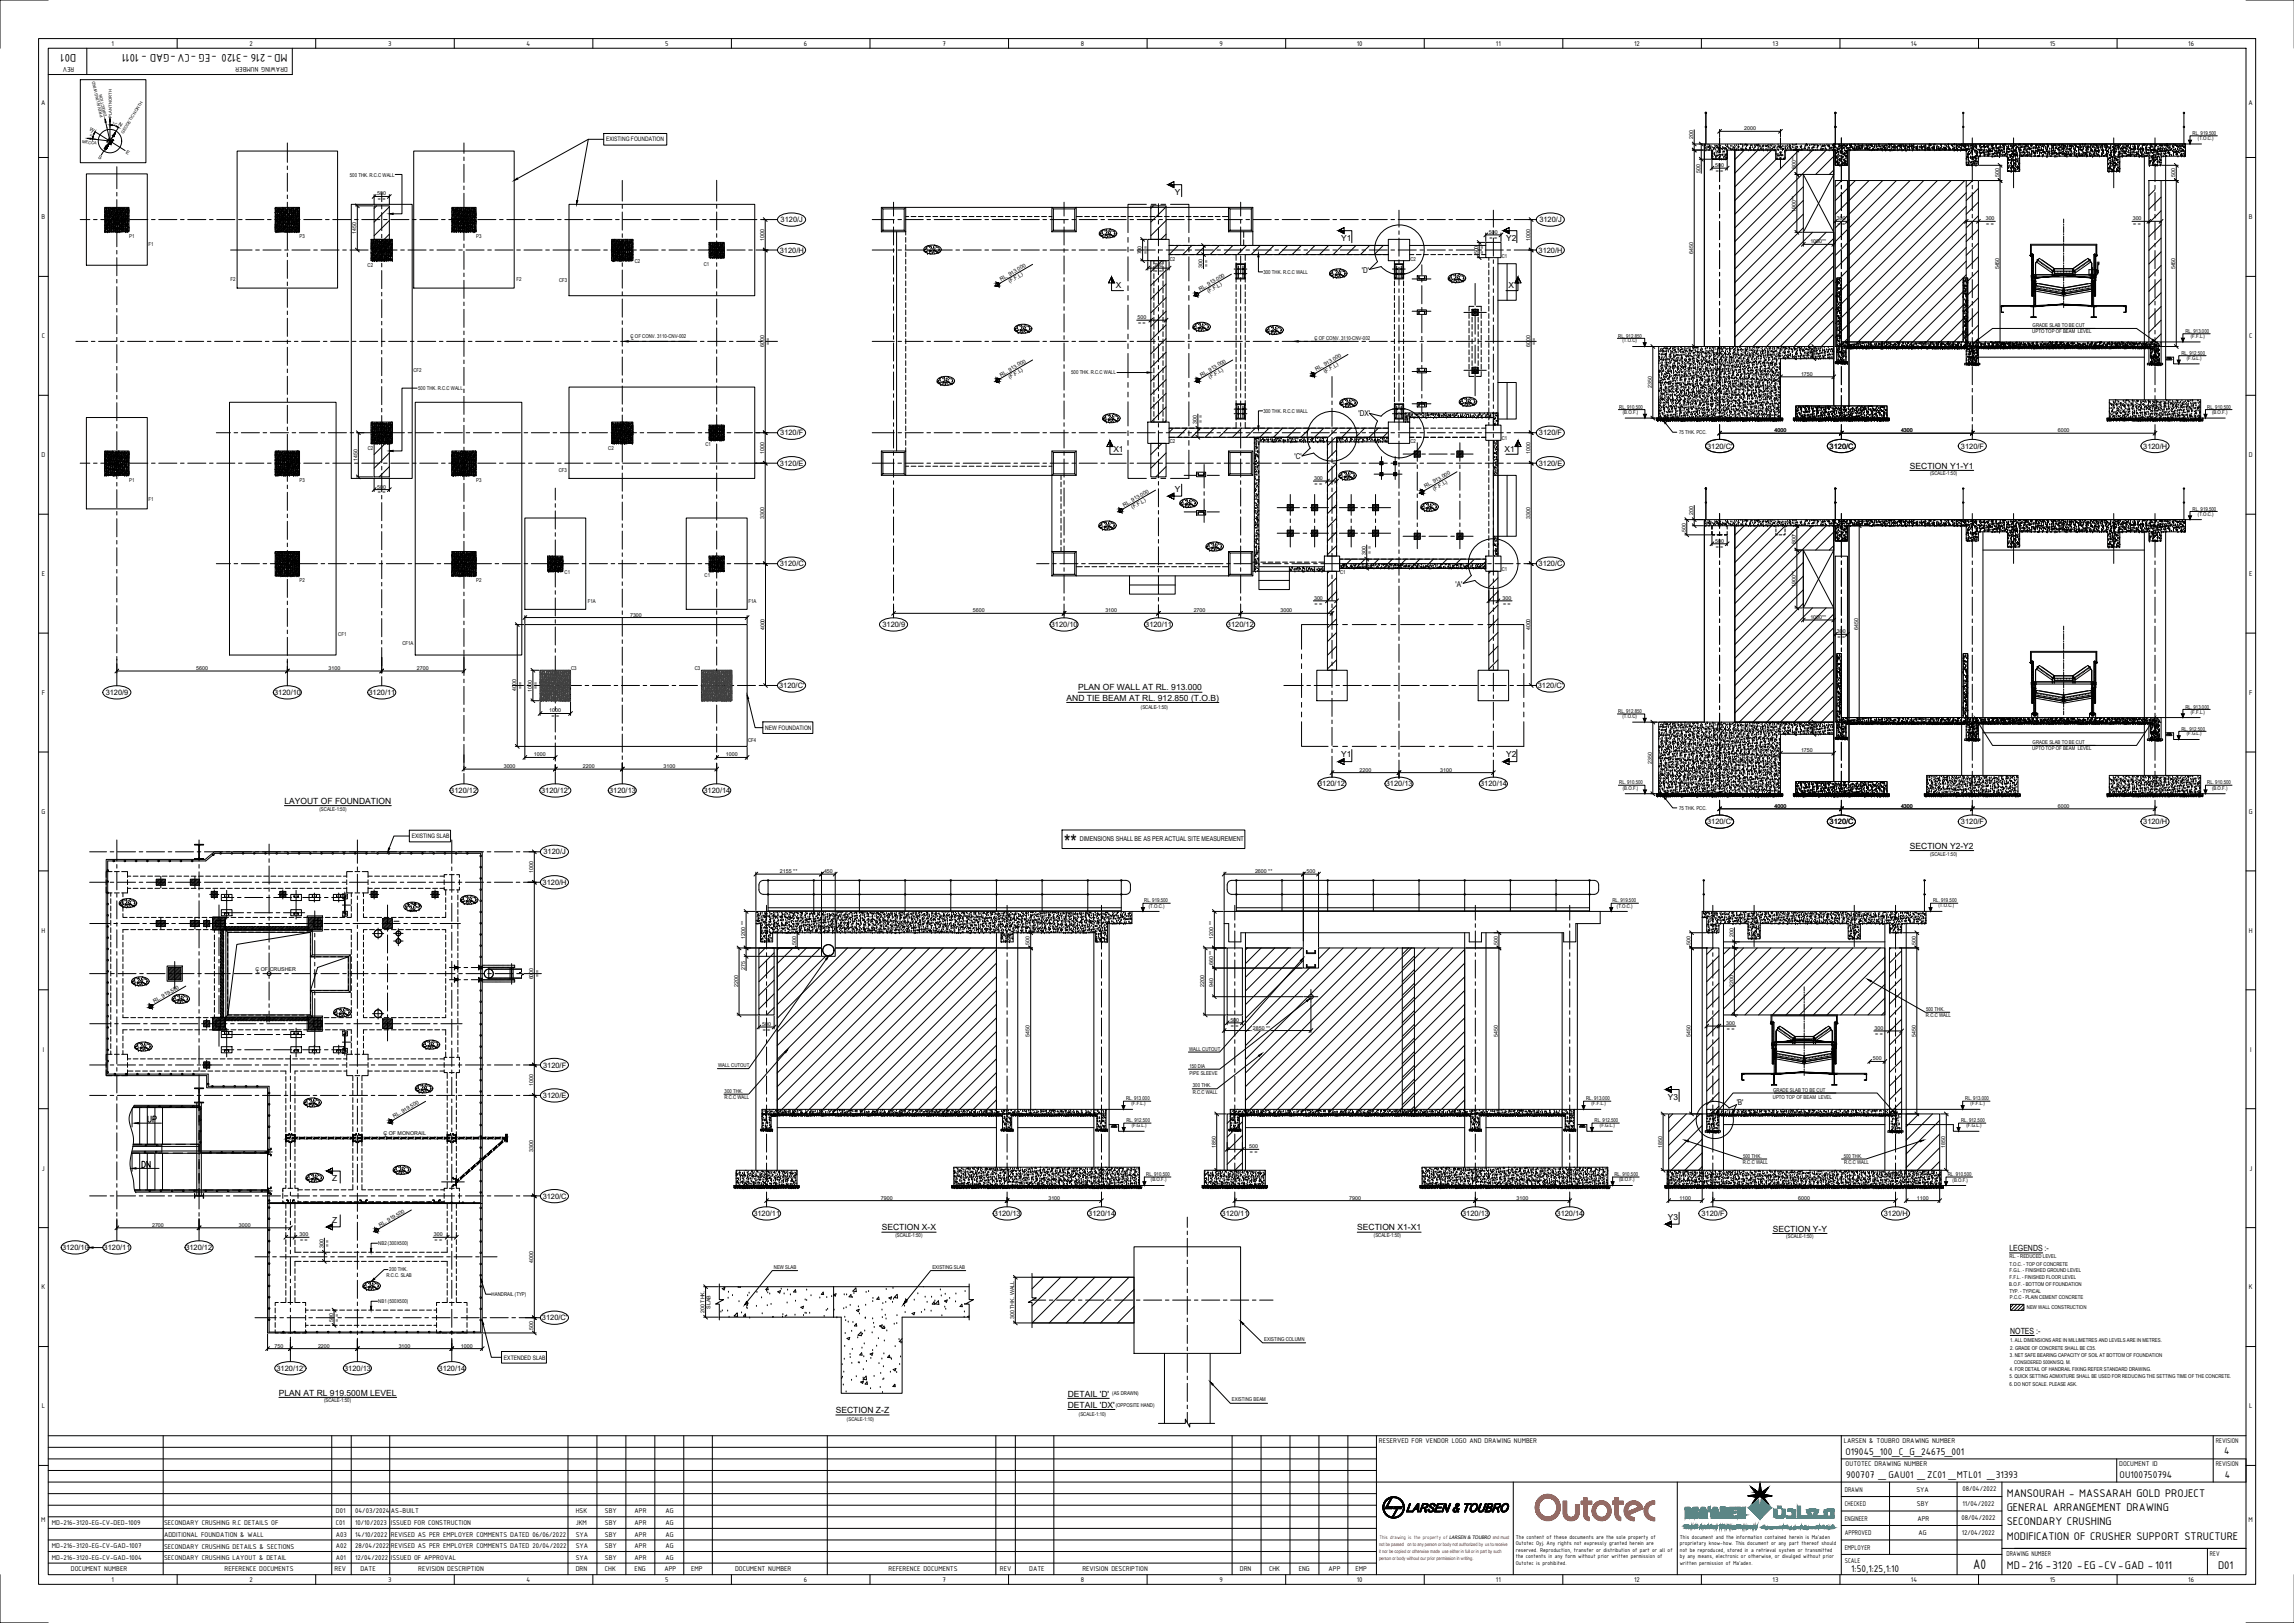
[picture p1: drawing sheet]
<svg xmlns="http://www.w3.org/2000/svg" width="1189mm" height="841mm" viewBox="0 0 1189 841" stroke-linecap="round" stroke-linejoin="round" font-family="sans-serif">
<defs><g id="words">
<text font-size="10.3" x="552" y="440">**</text>
<text font-size="7.8" x="1023" y="813">A0</text>
<g font-size="6.6">
<text x="75" y="582">UP</text>
<text x="72" y="606">DN</text>
</g>
<g font-size="6.2">
<text x="39" y="28" transform="rotate(180 39 28)">D01</text>
<text x="149" y="28" transform="rotate(180 149 28)">MD-216 -3120 -EG -CV-GAD - 1011</text>
<text x="1040" y="775">MANSOURAH - MASSARAH GOLD PROJECT</text>
<text x="1040" y="783">GENERAL ARRANGEMENT DRAWING</text>
<text x="1040" y="790">SECONDARY CRUSHING</text>
<text x="1040" y="798">MODIFICATION OF CRUSHER SUPPORT STRUCTURE</text>
<text x="1040" y="813">MD-216 -3120 -EG -CV-GAD -1011</text>
<text x="1149" y="813">D01</text>
</g>
<g font-size="5.4">
<text x="956" y="754">O19045_100_C_G_24675_001</text>
<text x="1153" y="753">4</text>
<text x="957" y="766">900707 _GAU01 _ZC01 _MTL01 _31393</text>
<text x="1098" y="766">OU100750794</text>
<text x="1153" y="766">4</text>
<text x="959" y="815">1:50,1:25,1:10</text>
</g>
<g font-size="4.4">
<text x="990" y="243">SECTION Y1-Y1</text>
<text x="559" y="358">PLAN OF WALL AT RL. 913.000</text>
<text x="553" y="363">AND TIE BEAM AT RL. 912.850 (T.O.B)</text>
<text x="147" y="417">LAYOUT OF FOUNDATION</text>
<text x="990" y="440">SECTION Y2-Y2</text>
<text x="457" y="638">SECTION X-X</text>
<text x="703" y="638">SECTION X1-X1</text>
<text x="919" y="638">SECTION Y-Y</text>
<text x="1041" y="648">LEGENDS :-</text>
<text x="1042" y="691">NOTES :-</text>
<text x="145" y="723">PLAN AT RL 919.500M LEVEL</text>
<text x="553" y="724">DETAIL 'D'</text>
<text x="553" y="729">DETAIL 'DX'</text>
<text x="433" y="732">SECTION Z-Z</text>
</g>
<g font-size="4.3">
<text x="609" y="101">Y</text>
<text x="695" y="125">Y1</text>
<text x="781" y="125">Y2</text>
<text x="578" y="149">X</text>
<text x="782" y="149">X</text>
<text x="577" y="234">X1</text>
<text x="780" y="234">X1</text>
<text x="609" y="255">Y</text>
<text x="695" y="392">Y1</text>
<text x="781" y="392">Y2</text>
<text x="864" y="570">Y3</text>
<text x="172" y="612">Z</text>
<text x="172" y="634">Z</text>
<text x="864" y="632">Y3</text>
</g>
<g font-size="4.1">
<text x="706" y="141">'D'</text>
<text x="704" y="215">'DX'</text>
<text x="671" y="238">'C'</text>
<text x="754" y="304">'A'</text>
<text x="900" y="573">'B'</text>
</g>
<g font-size="3.9">
<text x="58" y="24">1</text>
<text x="129" y="24">2</text>
<text x="201" y="24">3</text>
<text x="273" y="24">4</text>
<text x="345" y="24">5</text>
<text x="417" y="24">6</text>
<text x="488" y="24">7</text>
<text x="560" y="24">8</text>
<text x="632" y="24">9</text>
<text x="703" y="24">10</text>
<text x="775" y="24">11</text>
<text x="847" y="24">12</text>
<text x="919" y="24">13</text>
<text x="990" y="24">14</text>
<text x="1062" y="24">15</text>
<text x="1134" y="24">16</text>
<text x="38" y="35" transform="rotate(180 38 35)">REV</text>
<text x="149" y="35" transform="rotate(180 149 35)">DRAWING NUMBER</text>
<text x="21" y="55">A</text>
<text x="1165" y="55">A</text>
<text x="21" y="114">B</text>
<text x="1165" y="114">B</text>
<text x="405" y="115">3120/J</text>
<text x="798" y="115">3120/J</text>
<text x="404" y="131">3120/H</text>
<text x="797" y="131">3120/H</text>
<text x="22" y="175">C</text>
<text x="1166" y="175">C</text>
<text x="404" y="226">3120/F</text>
<text x="798" y="226">3120/F</text>
<text x="885" y="232">3120/C'</text>
<text x="948" y="232">3120/C</text>
<text x="1016" y="232">3120/F</text>
<text x="1111" y="232">3120/H</text>
<text x="21" y="237">D</text>
<text x="1165" y="237">D</text>
<text x="404" y="241">3120/E</text>
<text x="797" y="241">3120/E</text>
<text x="404" y="293">3120/C</text>
<text x="797" y="293">3120/C</text>
<text x="22" y="299">E</text>
<text x="1166" y="299">E</text>
<text x="457" y="325">3120/9</text>
<text x="545" y="325">3120/10</text>
<text x="594" y="325">3120/11</text>
<text x="636" y="325">3120/12</text>
<text x="404" y="357">3120/C'</text>
<text x="797" y="357">3120/C'</text>
<text x="22" y="360">F</text>
<text x="55" y="360">3120/9</text>
<text x="142" y="360">3120/10</text>
<text x="191" y="360">3120/11</text>
<text x="1166" y="360">F</text>
<text x="683" y="407">3120/12'</text>
<text x="718" y="408">3120/13</text>
<text x="767" y="408">3120/14</text>
<text x="233" y="411">3120/12</text>
<text x="280" y="411">3120/12'</text>
<text x="316" y="411">3120/13</text>
<text x="365" y="411">3120/14</text>
<text x="21" y="422">G</text>
<text x="1165" y="422">G</text>
<text x="885" y="427">3120/C'</text>
<text x="948" y="427">3120/C</text>
<text x="1016" y="427">3120/F</text>
<text x="1111" y="427">3120/H</text>
<text x="282" y="443">3120/J</text>
<text x="281" y="459">3120/H</text>
<text x="21" y="483">H</text>
<text x="1165" y="483">H</text>
<text x="22" y="545">I</text>
<text x="1166" y="545">I</text>
<text x="281" y="553">3120/F</text>
<text x="281" y="569">3120/E</text>
<text x="22" y="607">J</text>
<text x="1166" y="607">J</text>
<text x="281" y="621">3120/C</text>
<text x="390" y="630">3120/11</text>
<text x="515" y="630">3120/13</text>
<text x="564" y="630">3120/14</text>
<text x="633" y="630">3120/11</text>
<text x="758" y="630">3120/13</text>
<text x="807" y="630">3120/14</text>
<text x="882" y="630">3120/F</text>
<text x="976" y="630">3120/H</text>
<text x="32" y="648">3120/10</text>
<text x="54" y="648">3120/11</text>
<text x="96" y="648">3120/12</text>
<text x="21" y="668">K</text>
<text x="1165" y="668">K</text>
<text x="281" y="684">3120/C'</text>
<text x="143" y="710">3120/12'</text>
<text x="178" y="710">3120/13</text>
<text x="227" y="710">3120/14</text>
<text x="22" y="730">L</text>
<text x="1166" y="730">L</text>
<text x="715" y="747">RESERVED FOR VENDOR LOGO AND DRAWING NUMBER</text>
<text x="956" y="747">LARSEN &amp; TOUBRO DRAWING NUMBER</text>
<text x="1148" y="747">REVISION</text>
<text x="957" y="759">OUTOTEC DRAWING NUMBER</text>
<text x="1098" y="759">DOCUMENT ID</text>
<text x="1148" y="759">REVISION</text>
<text x="956" y="773">DRAWN</text>
<text x="993" y="773">SYA</text>
<text x="1017" y="773">08/04/2022</text>
<text x="174" y="784">D01</text>
<text x="184" y="784">04/03/2024</text>
<text x="203" y="784">AS-BUILT</text>
<text x="298" y="784">HSK</text>
<text x="313" y="784">SBY</text>
<text x="329" y="784">APR</text>
<text x="345" y="784">AG</text>
<text x="956" y="780">CHECKED</text>
<text x="993" y="781">SBY</text>
<text x="1017" y="781">11/04/2022</text>
<text x="21" y="789">M</text>
<text x="27" y="790">MD-216-3120-EG-CV-DED-1009</text>
<text x="85" y="790">SECONDARY CRUSHING R.C DETAILS OF</text>
<text x="174" y="790">C01</text>
<text x="184" y="790">10/10/2023</text>
<text x="203" y="790">ISSUED FOR CONSTRUCTION</text>
<text x="298" y="790">JKM</text>
<text x="313" y="790">SBY</text>
<text x="329" y="790">APR</text>
<text x="345" y="790">AG</text>
<text x="956" y="788">ENGINEER</text>
<text x="994" y="788">APR</text>
<text x="1017" y="788">08/04/2022</text>
<text x="1165" y="789">M</text>
<text x="85" y="796">ADDITIONAL FOUNDATION &amp; WALL</text>
<text x="174" y="796">A03</text>
<text x="184" y="796">14/10/2022</text>
<text x="203" y="796">REVISED AS PER EMPLOYER COMMENTS DATED 06/06/2022</text>
<text x="298" y="796">SYA</text>
<text x="313" y="796">SBY</text>
<text x="329" y="796">APR</text>
<text x="345" y="796">AG</text>
<text x="956" y="795">APPROVED</text>
<text x="994" y="796">AG</text>
<text x="1017" y="796">12/04/2022</text>
<text x="27" y="802">MD-216-3120-EG-CV-GAD-1007</text>
<text x="85" y="802">SECONDARY CRUSHING DETAILS &amp; SECTIONS</text>
<text x="174" y="802">A02</text>
<text x="184" y="802">28/04/2022</text>
<text x="203" y="802">REVISED AS PER EMPLOYER COMMENTS DATED 20/04/2022</text>
<text x="298" y="802">SYA</text>
<text x="313" y="802">SBY</text>
<text x="329" y="802">APR</text>
<text x="345" y="802">AG</text>
<text x="956" y="803">EMPLOYER</text>
<text x="27" y="808">MD-216-3120-EG-CV-GAD-1004</text>
<text x="85" y="808">SECONDARY CRUSHING LAYOUT &amp; DETAIL</text>
<text x="174" y="808">A01</text>
<text x="184" y="808">12/04/2022</text>
<text x="203" y="808">ISSUED OF APPROVAL</text>
<text x="298" y="808">SYA</text>
<text x="313" y="808">SBY</text>
<text x="329" y="808">APR</text>
<text x="345" y="808">AG</text>
<text x="956" y="810">SCALE</text>
<text x="1040" y="806">DRAWING NUMBER</text>
<text x="1145" y="806">REV</text>
<text x="37" y="814">DOCUMENT NUMBER</text>
<text x="116" y="814">REFERENCE DOCUMENTS</text>
<text x="173" y="814">REV</text>
<text x="187" y="814">DATE</text>
<text x="217" y="814">REVISION DESCRIPTION</text>
<text x="298" y="814">DRN</text>
<text x="313" y="814">CHK</text>
<text x="329" y="814">ENG</text>
<text x="344" y="814">APP</text>
<text x="358" y="814">EMP</text>
<text x="381" y="814">DOCUMENT NUMBER</text>
<text x="461" y="814">REFERENCE DOCUMENTS</text>
<text x="518" y="814">REV</text>
<text x="533" y="814">DATE</text>
<text x="561" y="814">REVISION DESCRIPTION</text>
<text x="643" y="814">DRN</text>
<text x="658" y="814">CHK</text>
<text x="673" y="814">ENG</text>
<text x="689" y="814">APP</text>
<text x="702" y="814">EMP</text>
<text x="58" y="820">1</text>
<text x="129" y="820">2</text>
<text x="201" y="820">3</text>
<text x="273" y="820">4</text>
<text x="345" y="820">5</text>
<text x="417" y="820">6</text>
<text x="488" y="820">7</text>
<text x="560" y="820">8</text>
<text x="632" y="820">9</text>
<text x="703" y="820">10</text>
<text x="775" y="820">11</text>
<text x="847" y="820">12</text>
<text x="919" y="820">13</text>
<text x="990" y="820">14</text>
<text x="1062" y="820">15</text>
<text x="1134" y="820">16</text>
</g>
<text font-size="3.4" x="560" y="436">DIMENSIONS SHALL BE AS PER ACTUAL SITE MEASUREMENT</text>
<g font-size="3.2">
<text x="314" y="73">EXISTING FOUNDATION</text>
<text x="397" y="378">NEW FOUNDATION</text>
<text x="213" y="434">EXISTING SLAB</text>
<text x="261" y="704">EXTENDED SLAB</text>
</g>
<g font-size="3.1">
<text x="786" y="797">The content of these documents are the sole property of</text>
<text x="871" y="797">This document and the information contained herein is Ma'aden</text>
<text x="786" y="801">Outotec Oyj. Any rights not expressly granted herein are</text>
<text x="871" y="801">proprietary know-how. This document or any part thereof should</text>
<text x="786" y="804">reserved. Reproduction, transfer or distribution of part or all of</text>
<text x="786" y="807">the contents in any form without prior written permission of</text>
<text x="871" y="804">not be reproduced, stored in a retrieval system or transmitted</text>
<text x="871" y="807">by any means, electronic or otherwise, or divulged without prior</text>
<text x="786" y="811">Outotec is prohibited.</text>
<text x="871" y="811">written permission of Ma'aden.</text>
</g>
<g font-size="2.8">
<text x="904" y="68">2000</text>
<text x="1136" y="70">RL. 919.500</text>
<text x="877" y="72" transform="rotate(-90 877 72)">200</text>
<text x="1139" y="73">(T.O.C.)</text>
<text x="881" y="89" transform="rotate(-90 881 89)">500</text>
<text x="889" y="87">500</text>
<text x="889" y="90">= =</text>
<text x="931" y="87" transform="rotate(-90 931 87)">800**</text>
<text x="181" y="92">500 THK. R.C.C WALL</text>
<text x="1036" y="92" transform="rotate(-90 1036 92)">500</text>
<text x="1127" y="92" transform="rotate(-90 1127 92)">500</text>
<text x="196" y="101">500</text>
<text x="196" y="104">= =</text>
<text x="931" y="110" transform="rotate(-90 931 110)">1900**</text>
<text x="952" y="114">300</text>
<text x="952" y="117">= =</text>
<text x="1029" y="114">300</text>
<text x="1029" y="117">= =</text>
<text x="1105" y="114">300</text>
<text x="1106" y="117">= =</text>
<text x="67" y="123">P1</text>
<text x="155" y="123">P3</text>
<text x="185" y="121" transform="rotate(-90 185 121)">1450</text>
<text x="247" y="123">P3</text>
<text x="396" y="125" transform="rotate(-90 396 125)">1000</text>
<text x="772" y="121">500</text>
<text x="772" y="124">= =</text>
<text x="793" y="125" transform="rotate(-90 793 125)">1000</text>
<text x="77" y="127">F1</text>
<text x="592" y="132" transform="rotate(-90 592 132)">700</text>
<text x="595" y="132" transform="rotate(-90 595 132)">= =</text>
<text x="766" y="132" transform="rotate(-90 766 132)">500</text>
<text x="769" y="132" transform="rotate(-90 769 132)">= =</text>
<text x="877" y="132" transform="rotate(-90 877 132)">6450</text>
<text x="938" y="126">1000**</text>
<text x="329" y="136">C2</text>
<text x="365" y="138">C1</text>
<text x="606" y="135">C2</text>
<text x="731" y="135">C2</text>
<text x="778" y="133">C1</text>
<text x="190" y="138">C2</text>
<text x="598" y="138">700</text>
<text x="598" y="141">= =</text>
<text x="623" y="139" transform="rotate(-90 623 139)">300</text>
<text x="626" y="139" transform="rotate(-90 626 139)">= =</text>
<text x="655" y="142">300 THK. R.C.C WALL</text>
<text x="1036" y="140" transform="rotate(-90 1036 140)">5450</text>
<text x="1127" y="140" transform="rotate(-90 1127 140)">5450</text>
<text x="119" y="146">F2</text>
<text x="268" y="145">F2</text>
<text x="290" y="146">CF3</text>
<text x="519" y="146" transform="rotate(-30 519 146)">RL. 913.000</text>
<text x="523" y="147" transform="rotate(-30 523 147)">(F.F.L)</text>
<text x="622" y="151" transform="rotate(-30 622 151)">RL. 913.000</text>
<text x="626" y="152" transform="rotate(-30 626 152)">(F.F.L)</text>
<text x="589" y="165">500</text>
<text x="590" y="168">= =</text>
<text x="1053" y="173">UPTO TOP OF BEAM LEVEL</text>
<text x="1053" y="169">GRADE SLAB TO BE CUT</text>
<text x="1133" y="173">RL. 913.000</text>
<text x="327" y="175">C OF CONV. 3110-CNV-002</text>
<text x="327" y="176">L</text>
<text x="396" y="180" transform="rotate(-90 396 180)">6000</text>
<text x="399" y="179" transform="rotate(-90 399 179)">= =</text>
<text x="681" y="176">C OF CONV. 3110-CNV-002</text>
<text x="682" y="177">L</text>
<text x="793" y="180" transform="rotate(-90 793 180)">6000</text>
<text x="796" y="179" transform="rotate(-90 796 179)">= =</text>
<text x="839" y="175">RL. 912.850</text>
<text x="841" y="177">(T.O.C)</text>
<text x="1135" y="175">(F.F.L.)</text>
<text x="939" y="185" transform="rotate(-90 939 185)">400</text>
<text x="1131" y="184">RL. 912.500</text>
<text x="1133" y="186">(F.G.L.)</text>
<text x="214" y="193">CF2</text>
<text x="519" y="195" transform="rotate(-30 519 195)">RL. 913.000</text>
<text x="523" y="196" transform="rotate(-30 523 196)">(F.F.L)</text>
<text x="555" y="194">500 THK. R.C.C WALL</text>
<text x="623" y="195" transform="rotate(-30 623 195)">RL. 913.000</text>
<text x="627" y="196" transform="rotate(-30 627 196)">(F.F.L)</text>
<text x="682" y="192" transform="rotate(-30 682 192)">RL. 913.000</text>
<text x="687" y="194" transform="rotate(-30 687 194)">(F.F.L)</text>
<text x="933" y="195">1750</text>
<text x="217" y="202">500 THK. R.C.C WALL</text>
<text x="856" y="201" transform="rotate(-90 856 201)">2350</text>
<text x="655" y="214">300 THK. R.C.C WALL</text>
<text x="839" y="212">RL. 910.500</text>
<text x="841" y="215">(B.O.F.)</text>
<text x="1144" y="212">RL. 910.500</text>
<text x="1146" y="215">(B.O.F.)</text>
<text x="620" y="220" transform="rotate(-90 620 220)">300</text>
<text x="623" y="219" transform="rotate(-90 623 219)">= =</text>
<text x="870" y="225">75 THK. PCC.</text>
<text x="920" y="224">4000</text>
<text x="985" y="224">4300</text>
<text x="1066" y="224">6000</text>
<text x="191" y="233">C2</text>
<text x="315" y="233">C2</text>
<text x="366" y="231">C1</text>
<text x="606" y="230">C2</text>
<text x="731" y="230">C2</text>
<text x="778" y="228">C1</text>
<text x="185" y="239" transform="rotate(-90 185 239)">1450</text>
<text x="396" y="235" transform="rotate(-90 396 235)">1000</text>
<text x="793" y="235" transform="rotate(-90 793 235)">1000</text>
<text x="290" y="245">CF3</text>
<text x="67" y="250">P1</text>
<text x="155" y="250">P3</text>
<text x="247" y="250">P3</text>
<text x="681" y="249">300</text>
<text x="681" y="252">= =</text>
<text x="1000" y="246">(SCALE-1:50)</text>
<text x="196" y="253">500</text>
<text x="196" y="256">= =</text>
<text x="739" y="253" transform="rotate(-30 739 253)">RL. 913.000</text>
<text x="743" y="254" transform="rotate(-30 743 254)">(F.F.L)</text>
<text x="77" y="260">F1</text>
<text x="583" y="263" transform="rotate(-30 583 263)">RL. 913.000</text>
<text x="587" y="264" transform="rotate(-30 587 264)">(F.F.L)</text>
<text x="396" y="269" transform="rotate(-90 396 269)">3300</text>
<text x="793" y="269" transform="rotate(-90 793 269)">3300</text>
<text x="877" y="267" transform="rotate(-90 877 267)">200</text>
<text x="1136" y="265">RL. 919.500</text>
<text x="1139" y="267">(T.O.C.)</text>
<text x="874" y="275" transform="rotate(-90 874 275)">500</text>
<text x="889" y="281">500</text>
<text x="708" y="287" transform="rotate(-90 708 287)">300</text>
<text x="711" y="287" transform="rotate(-90 711 287)">= =</text>
<text x="889" y="284">= =</text>
<text x="931" y="282" transform="rotate(-90 931 282)">800**</text>
<text x="293" y="298">C1</text>
<text x="365" y="299">C1</text>
<text x="694" y="298">C1</text>
<text x="778" y="296">C1</text>
<text x="155" y="302">P2</text>
<text x="247" y="302">P2</text>
<text x="931" y="304" transform="rotate(-90 931 304)">1900**</text>
<text x="681" y="311">300</text>
<text x="779" y="311">300</text>
<text x="305" y="313">F1A</text>
<text x="388" y="313">F1A</text>
<text x="504" y="317">5600</text>
<text x="573" y="317">3100</text>
<text x="619" y="317">2700</text>
<text x="664" y="317">3000</text>
<text x="681" y="314">= =</text>
<text x="779" y="314">= =</text>
<text x="327" y="319">7300</text>
<text x="938" y="321">1000**</text>
<text x="175" y="329">CF1</text>
<text x="396" y="327" transform="rotate(-90 396 327)">4000</text>
<text x="793" y="327" transform="rotate(-90 793 327)">4000</text>
<text x="952" y="328">300</text>
<text x="963" y="326" transform="rotate(-90 963 326)">6450</text>
<text x="209" y="334">CF1A</text>
<text x="952" y="331">= =</text>
<text x="102" y="347">5600</text>
<text x="170" y="347">3100</text>
<text x="216" y="347">2700</text>
<text x="296" y="347">C3</text>
<text x="360" y="347">C3</text>
<text x="268" y="358" transform="rotate(-90 268 358)">4000</text>
<text x="271" y="357" transform="rotate(-90 271 357)">= =</text>
<text x="276" y="358" transform="rotate(-90 276 358)">1000</text>
<text x="279" y="357" transform="rotate(-90 279 357)">= =</text>
<text x="285" y="369">1000</text>
<text x="591" y="367">(SCALE-1:50)</text>
<text x="839" y="370">RL. 912.850</text>
<text x="1133" y="367">RL. 913.000</text>
<text x="1135" y="370">(F.F.L.)</text>
<text x="286" y="372">= =</text>
<text x="841" y="372">(T.O.C)</text>
<text x="939" y="380" transform="rotate(-90 939 380)">400</text>
<text x="1131" y="379">RL. 912.500</text>
<text x="1133" y="381">(F.G.L.)</text>
<text x="388" y="385">CF4</text>
<text x="933" y="390">1750</text>
<text x="1053" y="389">UPTO TOP OF BEAM LEVEL</text>
<text x="1053" y="386">GRADE SLAB TO BE CUT</text>
<text x="277" y="392">1000</text>
<text x="376" y="392">1000</text>
<text x="856" y="396" transform="rotate(-90 856 396)">2350</text>
<text x="261" y="398">3000</text>
<text x="302" y="398">2200</text>
<text x="344" y="398">3100</text>
<text x="705" y="400">2200</text>
<text x="746" y="400">3100</text>
<text x="839" y="407">RL. 910.500</text>
<text x="1144" y="407">RL. 910.500</text>
<text x="841" y="409">(B.O.F.)</text>
<text x="1146" y="409">(B.O.F.)</text>
<text x="870" y="420">75 THK. PCC.</text>
<text x="920" y="419">4000</text>
<text x="985" y="419">4300</text>
<text x="1066" y="419">6000</text>
<text x="166" y="420">(SCALE-1:50)</text>
<text x="1000" y="443">(SCALE-1:50)</text>
<text x="276" y="452" transform="rotate(-90 276 452)">1000</text>
<text x="404" y="452">2155 **</text>
<text x="427" y="452">450</text>
<text x="650" y="452">2600 **</text>
<text x="677" y="452">500</text>
<text x="593" y="467">RL. 919.500</text>
<text x="836" y="467">RL. 919.500</text>
<text x="1002" y="468">RL. 919.500</text>
<text x="595" y="471">(T.O.C.)</text>
<text x="838" y="471">(T.O.C.)</text>
<text x="1005" y="470">(T.O.C.)</text>
<text x="898" y="486" transform="rotate(-90 898 486)">200</text>
<text x="386" y="486" transform="rotate(-90 386 486)">1200 **</text>
<text x="413" y="490" transform="rotate(-90 413 490)">500</text>
<text x="534" y="490" transform="rotate(-90 534 490)">500</text>
<text x="629" y="486" transform="rotate(-90 629 486)">1200 **</text>
<text x="776" y="490" transform="rotate(-90 776 490)">500</text>
<text x="876" y="490" transform="rotate(-90 876 490)">500</text>
<text x="993" y="490" transform="rotate(-90 993 490)">500</text>
<text x="132" y="503">C OF CRUSHER</text>
<text x="386" y="503" transform="rotate(-90 386 503)">275</text>
<text x="629" y="500" transform="rotate(-90 629 500)">660 **</text>
<text x="133" y="504">L</text>
<text x="276" y="508" transform="rotate(-90 276 508)">6000</text>
<text x="279" y="507" transform="rotate(-90 279 507)">= =</text>
<text x="382" y="512" transform="rotate(-90 382 512)">2200</text>
<text x="624" y="512" transform="rotate(-90 624 512)">2200</text>
<text x="629" y="511" transform="rotate(-90 629 511)">940</text>
<text x="898" y="512" transform="rotate(-90 898 512)">2200</text>
<text x="80" y="520" transform="rotate(-30 80 520)">RL. 919.500</text>
<text x="998" y="527">R.C.C WALL</text>
<text x="998" y="524">500 THK.</text>
<text x="395" y="532">500</text>
<text x="638" y="530">500</text>
<text x="638" y="533">= =</text>
<text x="649" y="533">2850 **</text>
<text x="895" y="531">300</text>
<text x="971" y="534">300</text>
<text x="395" y="535">= =</text>
<text x="534" y="537" transform="rotate(-90 534 537)">5450</text>
<text x="776" y="537" transform="rotate(-90 776 537)">5450</text>
<text x="876" y="537" transform="rotate(-90 876 537)">5450</text>
<text x="895" y="534">= =</text>
<text x="972" y="537">= =</text>
<text x="993" y="537" transform="rotate(-90 993 537)">5450</text>
<text x="616" y="544">WALL CUTOUT</text>
<text x="971" y="549">500</text>
<text x="372" y="553">WALL CUTOUT</text>
<text x="616" y="553">150 DIA</text>
<text x="616" y="557">PIPE SLEEVE</text>
<text x="276" y="563" transform="rotate(-90 276 563)">1000</text>
<text x="618" y="563">300 THK.</text>
<text x="375" y="570">R.C.C WALL</text>
<text x="376" y="566">300 THK.</text>
<text x="618" y="567">R.C.C WALL</text>
<text x="919" y="570">UPTO TOP OF BEAM LEVEL</text>
<text x="919" y="566">GRADE SLAB TO BE CUT</text>
<text x="584" y="570">RL. 913.000</text>
<text x="586" y="573">(F.F.L.)</text>
<text x="822" y="570">RL. 913.000</text>
<text x="825" y="573">(F.F.L.)</text>
<text x="1018" y="570">RL. 913.000</text>
<text x="1021" y="573">(F.F.L.)</text>
<text x="204" y="579" transform="rotate(-30 204 579)">RL. 919.500</text>
<text x="584" y="582">RL. 912.500</text>
<text x="826" y="582">RL. 912.500</text>
<text x="1016" y="582">RL. 912.500</text>
<text x="586" y="584">(F.G.L.)</text>
<text x="829" y="584">(F.G.L.)</text>
<text x="1019" y="584">(F.G.L.)</text>
<text x="199" y="588">C OF MONORAIL</text>
<text x="199" y="589">L</text>
<text x="276" y="597" transform="rotate(-90 276 597)">3300</text>
<text x="630" y="595" transform="rotate(-90 630 595)">1850</text>
<text x="647" y="595">500</text>
<text x="648" y="598">= =</text>
<text x="861" y="595" transform="rotate(-90 861 595)">1850</text>
<text x="903" y="600">500 THK.</text>
<text x="956" y="600">500 THK.</text>
<text x="1008" y="595" transform="rotate(-90 1008 595)">1850</text>
<text x="903" y="603">R.C.C WALL</text>
<text x="956" y="603">R.C.C WALL</text>
<text x="594" y="610">RL. 910.500</text>
<text x="596" y="612">(B.O.F.)</text>
<text x="837" y="610">RL. 910.500</text>
<text x="839" y="612">(B.O.F.)</text>
<text x="1009" y="610">RL. 910.500</text>
<text x="1012" y="612">(B.O.F.)</text>
<text x="457" y="622">7900</text>
<text x="543" y="622">3100</text>
<text x="699" y="622">7900</text>
<text x="786" y="622">3100</text>
<text x="870" y="622">1100</text>
<text x="932" y="622">6000</text>
<text x="993" y="622">1100</text>
<text x="79" y="636">2700</text>
<text x="124" y="636">3000</text>
<text x="197" y="636" transform="rotate(-30 197 636)">RL. 919.500</text>
<text x="155" y="641">300</text>
<text x="225" y="641">300</text>
<text x="464" y="641">(SCALE-1:50)</text>
<text x="712" y="641">(SCALE-1:50)</text>
<text x="926" y="642">(SCALE-1:50)</text>
<text x="156" y="644">= =</text>
<text x="168" y="647" transform="rotate(-90 168 647)">300</text>
<text x="171" y="646" transform="rotate(-90 171 646)">= =</text>
<text x="196" y="645">NB2 (300X500)</text>
<text x="225" y="644">= =</text>
<text x="1041" y="652">RL. - REDUCED LEVEL</text>
<text x="202" y="659">200 THK.</text>
<text x="276" y="654" transform="rotate(-90 276 654)">4000</text>
<text x="401" y="657">NEW SLAB</text>
<text x="483" y="657">EXISTING SLAB</text>
<text x="1041" y="656">T.O.C. - TOP OF CONCRETE</text>
<text x="1041" y="659">F.G.L. - FINISHED GROUND LEVEL</text>
<text x="200" y="662">R.C.C. SLAB</text>
<text x="1041" y="663">F.F.L. - FINISHED FLOOR LEVEL</text>
<text x="255" y="671">HANDRAIL (TYP)</text>
<text x="1041" y="666">B.O.F. - BOTTOM OF FOUNDATION</text>
<text x="1041" y="670">TYP. - TYPICAL</text>
<text x="196" y="675">NB1 (500X500)</text>
<text x="1042" y="673">P.C.C - PLAIN CEMENT CONCRETE</text>
<text x="365" y="680" transform="rotate(-90 365 680)">200 THK.</text>
<text x="368" y="678" transform="rotate(-90 368 678)">SLAB</text>
<text x="526" y="684" transform="rotate(-90 526 684)">300 THK. WALL</text>
<text x="1050" y="678">NEW WALL CONSTRUCTION</text>
<text x="173" y="685" transform="rotate(-90 173 685)">500</text>
<text x="176" y="685" transform="rotate(-90 176 685)">= =</text>
<text x="276" y="689" transform="rotate(-90 276 689)">500</text>
<text x="655" y="695">EXISTING COLUMN</text>
<text x="1042" y="695">1. ALL DIMENSIONS ARE IN MILLIMETRES AND LEVELS ARE IN METRES.</text>
<text x="142" y="698">750</text>
<text x="165" y="698">2200</text>
<text x="207" y="698">3100</text>
<text x="239" y="698">1000</text>
<text x="1042" y="699">2. GRADE OF CONCRETE SHALL BE C35.</text>
<text x="1042" y="703">3. NET SAFE BEARING CAPACITY OF SOIL AT BOTTOM OF FOUNDATION</text>
<text x="1042" y="710">4. FOR DETAIL OF HANDRAIL FIXING REFER STANDARD DRAWING.</text>
<text x="1041" y="718">6. DO NOT SCALE. PLEASE ASK.</text>
<text x="1041" y="714">5. QUICK SETTING ADMIXTURE SHALL BE USED FOR REDUCING THE SETTING TIME OF THE CONCRETE.</text>
<text x="576" y="723">(AS DRAWN)</text>
<text x="168" y="727">(SCALE-1:50)</text>
<text x="578" y="729">(OPPOSITE HAND)</text>
<text x="638" y="726">EXISTING BEAM</text>
<text x="439" y="736">(SCALE-1:10)</text>
<text x="559" y="734">(SCALE-1:10)</text>
</g>
<text font-size="2.8" fill="#f00" x="715" y="797">This drawing is the property of</text>
<g font-size="2.6">
<text x="61" y="65" transform="rotate(32 61 65)">N</text>
<text x="46" y="67" transform="rotate(32 46 67)">W</text>
<text x="51" y="82" transform="rotate(32 51 82)">S</text>
<text x="65" y="79" transform="rotate(32 65 79)">E</text>
<text x="1044" y="707">CONSIDERED 500KN/SQ. M.</text>
</g>
<text font-size="2.5" x="751" y="797">LARSEN &amp; TOUBRO and must</text>
<g font-size="2.5" fill="#f00">
<text x="715" y="801">not be passed on to any person or body not authorized by us to receive</text>
<text x="715" y="805">it nor be copied or otherwise made use either in full or in part by such</text>
<text x="715" y="808">person or body without our prior permission in writing.</text>
</g>
<g font-size="2.1">
<text x="53" y="61" transform="rotate(-103 53 61)">PREVAILING WIND</text>
<text x="55" y="60" transform="rotate(-103 55 60)">DIRECTION</text>
<text x="58" y="61" transform="rotate(-90 58 61)">PLANT NORTH</text>
<text x="64" y="69" transform="rotate(-58 64 69)">GEODETIC NORTH</text>
<text x="43" y="74" transform="rotate(7 43 74)">MECCA</text>
</g>
<g font-size="2">
<text x="58" y="64" transform="rotate(16 58 64)">32°</text>
<text x="48" y="71" transform="rotate(-71 48 71)">25°</text>
</g>
</g></defs>
<!-- layer: CI-NEWLINES -->
<g fill="none" stroke="#000" stroke-width=".52">
<path d="M123 78h52v71h-52zM214 78h52v71h-52zM313 69h33v6h-33zM883 78h4v5h8v-5h25v5h5v-5h26M884 78h.1M884 75h.1M884 76h.1M885 77h.1M885 76h.1M885 75h.1M886 76h.1M886 78h.1"/>
<path d="M886 77h.1M886 75v1zM886 75h.1M887 76h.1M887 77h.1M887 75h.1M887 79h.1M887 78h.1M888 78h.1M888 79h.1M888 77h.1M889 80h.1"/>
<path d="M889 79h.1M889 76h.1M889 75h.1M889 77h.1M889 78h.1M890 75h.1M890 76h.1M890 78h.1M890 79h.1M890 76v1M890 77h.1M891 77h.1"/>
<path d="M891 76h.1M891 75h.1M891 79h.1M891 80h.1M891 78h.1M892 76h.1M892 75h.1M892 77h.1M892 80h.1M893 77h.1M893 76h.1M893 78h.1"/>
<path d="M893 80h.1M894 78h.1M894 76h.1M894 77h.1M894 75h.1M894 80h.1M895 77h-1zM895 78h.1M895 77h.1M895 80h.1M895 76h.1M895 75h.1"/>
<path d="M896 76h.1M896 77h.1M897 77h.1M897 75h.1M898 75h.1M898 77h.1M898 76h.1M899 76h.1M899 78h.1M899 77h.1M899 75h.1M899 78v102"/>
<path d="M900 77h.1M900 75h.1M900 78h.1M901 76h.1M901 77h.1M901 75h.1M902 75h.1M902 77h.1M903 78h.1M903 77h.1M903 76h.1M903 75h.1"/>
<path d="M903 78h1M904 75h.1M905 75h.1M905 77h.1M905 76h.1M906 75h.1M906 78h.1M907 77h.1M907 76h.1M907 75h.1M907 78h.1M908 75h.1"/>
<path d="M908 76h.1M909 77h.1M909 78h.1M909 76h.1M909 75h.1M910 75h.1M910 77h.1M910 76h.1M911 75h.1M911 77h.1M911 76h.1M912 75h.1"/>
<path d="M912 76h.1M912 78h.1M912 77h.1M913 77h.1M913 76h.1M913 75h.1M914 76h.1M914 77h.1M914 75h.1M914 78h.1M915 75h.1M915 77h.1"/>
<path d="M915 76h.1M916 75h.1M916 78h.1M916 77h.1M916 76h.1M917 76h.1M917 77h.1M917 75h.1M918 78h.1M918 75h.1M919 77h.1M919 76h.1"/>
<path d="M919 78h.1M919 75h.1M920 78h.1M920 76l-1 1zM920 75h.1M920 77h.1M920 79h.1M921 76h.1M921 80h.1M921 80h1M921 77h.1M921 75h.1"/>
<path d="M922 76h.1M922 78h.1M922 77h.1M922 79h.1M922 75h.1M923 77h.1M923 80h.1M923 76h.1M923 79h.1M924 78h.1M924 75h.1M924 77h.1"/>
<path d="M925 76h.1M925 78h.1M925 77h.1M926 75h.1M926 76h.1M926 78h.1M927 76h.1M928 76h.1M927 75h.1M928 75h.1M928 78h.1M928 77h.1"/>
<path d="M929 76h.1M929 75h.1M929 78h.1M930 78h.1M930 76h.1M930 75h.1M930 77h.1M931 75h.1M931 76h.1M931 77h.1M932 77h.1M932 76h.1"/>
<path d="M933 77h.1M933 76h.1M934 75h.1M934 77h.1M934 76h.1M935 77h.1M935 76h.1M935 75h.1M936 77h.1M936 75h.1M937 75h.1M937 78h.1"/>
<path d="M937 77h.1M937 76h.1M938 78h.1M938 76h.1M938 75h.1M939 77h.1M939 75h.1M939 78h.1M939 76h.1M940 76h.1M940 77h.1M940 75h.1"/>
<path d="M941 75h-1zM941 77h.1M941 75h.1M942 76h.1M942 77h.1M942 75h.1M943 75h.1M943 77h.1M944 76h.1M944 77h.1M944 75h.1M945 76h.1"/>
<path d="M945 77h.1M945 75h.1M946 75h.1M946 77h.1M946 76h.1M947 77h.1M947 75h.1M948 75h.1M948 76h.1M948 78h.1M948 77h.1M949 76h.1"/>
<path d="M949 77h.1M949 76v1zM950 76h.1M950 75h.1M950 77h.1M950 78h.1M950 75v135M951 77h.1M951 75h.1M951 76h.1M951 78v8h6v-8M951 78v8h6v-8h62"/>
<path d="M951 78h.1M951 79h.1M952 76h.1M952 79h-1zM952 79h.1M952 78h.1M952 77h.1M953 80h.1M953 78h.1M953 77h.1M953 76h.1M953 75h.1"/>
<path d="M954 75h.1M954 76h.1M954 78h.1M954 79h.1M955 79h.1M955 78h.1M955 77h.1M955 75h.1M956 76h.1M956 80h.1M956 75h.1M956 79h.1"/>
<path d="M956 78h.1M957 79h.1M957 76h.1M957 78h.1M957 75h.1M958 77h.1M958 78v132M958 76h.1M958 75h.1M959 75h.1M959 78h.1M959 76h.1"/>
<path d="M960 75h.1M960 76h-1zM960 76h.1M960 77h.1M961 77h.1M961 76h.1M961 75h.1M962 75h.1M962 77h.1M962 76h.1M963 77h.1M963 75h.1"/>
<path d="M963 76h.1M964 75h.1M964 76v1zM964 77h.1M965 75h.1M965 77h.1M965 76h.1M966 75h.1M966 77h.1M967 77h.1M967 76h.1M967 75h.1"/>
<path d="M968 75h.1M968 76h.1M968 77h.1M969 75h.1M969 77h.1M969 76h.1M970 78h.1M970 75h.1M970 76h.1M970 77h.1M971 77h.1M971 76h.1"/>
<path d="M972 76h.1M972 75h.1M972 77h.1M973 76h.1M973 77h.1M974 75h.1M974 77h.1M974 76h.1M975 77h.1M975 76h.1M975 75h.1M975 78h.1"/>
<path d="M976 77h.1M976 75h.1M976 76h.1M977 77h.1M977 75h.1M977 76h.1M977 78h.1M978 75h.1M978 77h.1M978 76h.1M979 78h-1M979 78h.1"/>
<path d="M979 76h.1M979 75h.1M979 77h.1M980 75h.1M980 78h.1M980 77h.1M981 78h.1M981 76h.1M981 77h.1M982 76h.1M982 75h.1M982 77h.1"/>
<path d="M983 76h.1M983 77h.1M984 78h.1M984 75h.1M984 76h.1M985 77h.1M985 75h.1M985 75l-1 1zM985 76h.1M986 77h.1M986 76h.1M986 78h.1"/>
<path d="M986 75h.1M987 76h.1M987 75h.1M987 77h.1M988 77h.1M987 78h.1M988 75h.1M988 76h.1M988 78h.1M989 76h.1M989 77h.1M989 75h.1"/>
<path d="M990 76h.1M990 77h.1M990 75h.1M991 76h.1M991 75h.1M991 77h.1M991 78h.1M992 77h.1M992 76h.1M992 75h.1M993 76h.1M993 77h.1"/>
<path d="M994 77h.1M994 75h.1M994 76h.1M995 77h.1M995 76h.1M996 76h.1M996 77h.1M996 75h.1M997 76h.1M997 75h.1M997 78l1-1zM998 78h.1"/>
<path d="M998 76h.1M998 75h.1M998 77h.1M999 77h.1M999 76h.1M1000 77h.1M1000 75h.1M1000 76h.1M1001 75h.1M1001 76h.1M1002 76h.1M1002 77h.1"/>
<path d="M1002 75h.1M1003 76h.1M1003 77h.1M1003 78h.1M1003 75h.1M1004 76h.1M1004 77h.1M1004 75h.1M1005 76h.1M1005 77h.1M1005 78h.1M1006 75h.1"/>
<path d="M1006 76h.1M1006 78h.1M1007 77h.1M1007 76h.1M1008 77h.1M1008 78h.1M1008 76h.1M1008 75h.1M1009 77h.1M1009 75h.1M1010 76h.1M1010 75h.1"/>
<path d="M1010 77h.1M1011 77h.1M1011 75h.1M1012 75h.1M1012 77h.1M1012 76h.1M1013 78h.1M1013 76h.1M1013 75h.1M1013 77h.1M1014 76h.1M1014 75h.1"/>
<path d="M1014 77h.1M1014 75v1zM1014 78h.1M1015 75h.1M1015 77h.1M1015 76h.1M1016 75h.1M1016 78h.1M1016 76h.1M1016 77h.1M1017 75h.1M1017 75v3h2"/>
<path d="M1017 77h.1M1018 75h.1M1018 76h.1M1018 77h.1M1019 75h.1M1019 77h.1M1019 78v8h6v-5h15M1019 78h.1M1020 77h.1M1020 80h.1M1020 75h.1M1020 79h.1"/>
<path d="M1020 78h.1M1020 76h.1M1021 80h.1M1021 77h.1M1021 78h.1M1021 79h.1M1021 75h.1M1022 75h.1M1022 78h.1M1022 77h.1M1022 79h.1M1022 80h.1"/>
<path d="M1022 76h.1M1023 77h-1zM1023 76h.1M1023 75h.1M1023 77h.1M1023 78h.1M1024 79h.1M1024 75h.1M1024 78h.1M1024 76h.1M1024 77h.1M1025 79h.1"/>
<path d="M1025 77h.1M1026 77h.1M1026 79h.1M1026 75h.1M1026 78h.1M1026 76h.1M1026 75h1M1027 77h.1M1027 79h.1M1027 76h.1M1027 77v1zM1028 79h.1"/>
<path d="M1028 76h.1M1028 75h.1M1028 78h.1M1028 77h.1M1029 79h.1M1029 76h.1M1029 80h.1M1029 77h.1M1030 80h.1M1030 78h.1M1030 76h.1M1030 75h.1"/>
<path d="M1030 77h.1M1031 77h.1M1031 79h.1M1031 80h.1M1031 75h.1M1031 78h.1M1032 78h.1M1032 77h.1M1032 75h.1M1032 79h.1M1033 75h.1M1033 80h.1"/>
<path d="M1033 77h.1M1033 76h.1M1034 79h.1M1034 78h.1M1034 76h.1M1034 75h.1M1035 77h.1M1035 75h.1M1035 79h.1M1035 78h.1M1035 80h.1M1035 76h.1"/>
<path d="M1036 79h-1zM1036 78h.1M1036 77h.1M1036 76h.1M1036 79h.1M1036 80h.1M1037 79h.1M1037 76h.1M1037 78h.1M1037 75h.1M1037 80h.1M1037 77h.1"/>
<path d="M1038 76h.1M1038 79h.1M1038 75h.1M1038 78h.1M1039 80h.1M1039 79h.1M1039 77h.1M1039 76h.1M1039 75h.1M1039 78h.1M1040 79l-1 1zM1040 78h.1"/>
<path d="M1040 77h.1M1040 76h.1M1041 77h.1M1040 80h.1M1041 80h.1M1041 78h.1M1041 76h.1M1041 75h.1M1042 77h.1M1042 75h.1M1042 78h.1M1043 79h.1"/>
<path d="M1043 78h.1M1043 77h.1M1043 75h.1M1043 80h.1M1043 76h.1M1044 75h.1M1044 75l-1 1zM1044 79h.1M1044 78h.1M1044 77h.1M1045 80h.1M1045 75h.1"/>
<path d="M1045 79h.1M1045 78h.1M1045 76h.1M1046 76h.1M1046 77h.1M1046 75h.1M1046 78h.1M1047 79h.1M1047 78h.1M1047 75h.1M1047 76h.1M1047 80h.1"/>
<path d="M1047 77h.1M1047 76h1zM1048 76h.1M1048 75h.1M1048 79h.1M1049 79h.1M1049 78h.1M1049 80h.1M1049 77h.1M1049 75h.1M1049 76h.1M1050 76h.1"/>
<path d="M1050 75h.1M1050 77h.1M1050 78h.1M1050 79h.1M1051 78h.1M1051 80h.1M1051 77h.1M1051 76h.1M1051 75h.1M1052 77h.1M1052 79h.1M1052 76h.1"/>
<path d="M1052 80h.1M1053 75h.1M1053 80h.1M1053 79h.1M1053 78h.1M1053 77h.1M1054 76h.1M1054 79h.1M1054 78h.1M1054 77h.1M1055 79h.1M1055 78h.1"/>
<path d="M1055 76h.1M1055 75h.1M1056 78h.1M1056 76h.1M1056 79h.1M1056 75h.1M1056 77v1zM1057 76h.1M1057 79h.1M1057 77h.1M1057 75h.1M1058 78h.1"/>
<path d="M1058 75h.1M1058 77h.1M1058 79h.1M1058 76h.1M1059 75h.1M1059 78h.1M1059 79h.1M1059 80h.1M1059 77h.1M1059 76h.1M1060 79h.1M1060 75h.1"/>
<path d="M1060 78h.1M1060 77h.1M1060 76h.1M1061 77h.1M1061 78h-1zM1061 75h.1M1061 76h.1M1061 80h.1M1061 78h.1M1061 79h.1M1062 76h.1M1062 75h.1"/>
<path d="M1062 79h.1M1062 78h.1M1062 80h.1M1062 77h.1M1063 75h.1M1063 78h.1M1063 79h.1M1063 77h.1M1064 78h.1M1063 80h.1M1064 79h.1M1064 75h.1"/>
<path d="M1064 76h.1M1064 77h.1M1065 78h.1M1065 79h.1M1065 75h.1M1065 76h.1M1066 77h.1M1066 76h.1M1066 79h.1M1066 80h.1M1066 75h.1M1067 80h.1"/>
<path d="M1067 77h.1M1067 75h.1M1067 76h.1M1067 79h.1M1067 78h.1M1068 79h.1M1068 76h.1M1068 78h.1M1068 75h.1M1068 75h1zM1069 79h.1M1069 77h.1"/>
<path d="M1069 80h.1M1069 78h.1M1069 76h.1M1069 79v1zM1069 75h.1M1070 77h.1M1070 79h.1M1070 76h.1M1070 80h.1M1070 78h.1M1071 76h.1M1071 77h.1"/>
<path d="M1071 80h.1M1071 79h.1M1071 78h.1M1072 75h.1M1072 79h.1M1072 77h.1M1072 76h.1M1073 77h.1M1073 80h.1M1073 75h.1M1073 78h.1M1073 75v1z"/>
<path d="M1073 76h.1M1073 79h.1M1074 78h.1M1074 76h.1M1074 75h.1M1074 79h.1M1075 76h.1M1075 77h.1M1075 79h.1M1075 75h.1M1075 80h.1M1075 78h.1"/>
<path d="M1076 77h.1M1076 75h.1M1076 76h.1M1076 79h.1M1076 78h.1M1077 76h.1M1077 78h.1M1077 77h.1M1077 80h.1M1077 79h.1M1078 75h.1M1078 79h.1"/>
<path d="M1078 76h.1M1078 77v1M1079 80h.1M1079 78h.1M1079 76h.1M1079 75h.1M1079 77h.1M1080 77h.1M1080 76h.1M1080 79h.1M1080 75h.1M1081 79h.1"/>
<path d="M1081 80h.1M1081 75h.1M1081 76h.1M1081 77h.1M1081 78h.1M1082 77h-1zM1082 78h.1M1082 77h.1M1082 76h.1M1082 75h.1M1082 79h.1M1083 79h.1"/>
<path d="M1083 80h.1M1083 76h.1M1084 78h.1M1084 77h.1M1084 75h.1M1084 80h.1M1084 76h.1M1085 75h.1M1085 80h.1M1085 78h.1M1085 76h.1M1085 79h.1"/>
<path d="M1086 79h.1M1086 78h.1M1086 76h.1M1086 75h.1M1086 77l-1 1zM1086 77h.1M1087 80h.1M1087 76h.1M1087 78h.1M1087 75h.1M1087 77h.1M1088 76h.1"/>
<path d="M1088 80h.1M1088 79h.1M1088 77h.1M1088 78h.1M1088 75h.1M1089 76h.1M1089 77h.1M1089 75h.1M1089 79h.1M1089 80h.1M1090 76h.1M1090 80h.1"/>
<path d="M1090 78h.1M1090 77h.1M1090 75h.1M1090 79h.1M1091 75h.1M1091 76h.1M1091 77h.1M1092 80h.1M1092 75h.1M1092 76h.1M1092 79h.1M1092 78h.1"/>
<path d="M1092 77h.1M1093 77h.1M1093 79h.1M1093 76h.1M1094 77h.1M1094 79h.1M1094 78h.1M1094 76h.1M1094 75h.1M1094 80h.1M1095 78h.1M1095 76h.1"/>
<path d="M1095 77h.1M1096 78h.1M1096 79h.1M1096 80h.1M1096 76h.1M1096 75h.1M1096 77h.1M1097 75h.1M1097 78h.1M1097 77h.1M1097 76h.1M1098 75h.1"/>
<path d="M1098 80h.1M1098 77h.1M1098 79h.1M1098 76h.1M1099 78h.1M1099 79h.1M1099 79l-1 1zM1099 77h.1M1099 75h.1M1099 76h.1M1100 80h.1M1100 78h.1"/>
<path d="M1100 77h.1M1100 76h.1M1101 75h.1M1101 78h.1M1101 79h.1M1101 76h.1M1102 79h.1M1102 76h.1M1102 78h.1M1102 77h.1M1102 75h.1M1103 78h.1"/>
<path d="M1103 76h.1M1103 75h.1M1103 79h.1M1104 76h.1M1104 77h.1M1104 79h.1M1104 78h.1M1104 75h.1M1104 80h.1M1105 77h.1M1105 79h.1M1105 80h.1"/>
<path d="M1105 76h.1M1106 77h.1M1106 75h.1M1106 78h.1M1106 79h.1M1106 76h.1M1107 77h.1M1107 76l-1 1zM1107 79h.1M1107 80h.1M1108 79h.1M1108 77h.1"/>
<path d="M1108 75h.1M1108 76h.1M1108 80h.1M1108 78h.1M1109 75h.1M1109 77h.1M1109 79h.1M1109 78h.1M1110 79h.1M1110 77h.1M1110 80h.1M1110 78h.1"/>
<path d="M1110 76h.1M1111 78h.1M1110 75h.1M1111 75h.1M1111 77h.1M1111 80h.1M1111 79h.1M1112 76h.1M1112 79h.1M1112 78h.1M1112 77h.1M1112 75h.1"/>
<path d="M1113 76h.1M1113 79h.1M1113 75h.1M1113 77h.1M1114 79h.1M1114 76h.1M1114 78h.1M1114 75h.1M1114 77h.1M1115 75h.1M1115 78h.1M1115 79h.1"/>
<path d="M1115 76h.1M1115 77h.1M1116 79h.1M1116 77h.1M1116 78h.1M1116 80h.1M1116 76h.1M1116 75h.1M1117 76h.1M1117 78h.1M1117 75h.1M1117 80h.1"/>
<path d="M1118 79h.1M1118 78h.1M1118 80h.1M1118 77h.1M1118 76h.1M1119 80h.1M1119 77h.1M1119 75h.1M1119 78h.1M1119 78v1zM1120 77h.1M1120 75h.1"/>
<path d="M1120 80h.1M1120 78h.1M1120 79h.1M1121 75h.1M1121 77h.1M1121 78h.1M1121 76h.1M1121 79h.1M1122 75h.1M1122 78h.1M1122 77h.1M1122 80h.1"/>
<path d="M1122 79h.1M1123 75h.1M1123 78h.1M1123 77h.1M1123 75v1M1124 76h.1M1124 75h.1M1124 78h.1M1124 79h-1zM1124 79h.1M1125 76h.1M1125 75h.1"/>
<path d="M1125 77h.1M1126 77h.1M1126 75h.1M1126 78h.1M1126 76h.1M1126 79h.1M1126 80h.1M1127 77h.1M1127 76h.1M1127 79h.1M1127 75h.1M1127 78h.1"/>
<path d="M1128 77h.1M1128 79h.1M1128 80h.1M1128 75h.1M1128 78h.1M1129 77h.1M1129 78h.1M1129 80h.1M1129 75h.1M1129 76h.1M1130 75h.1M1130 79h.1"/>
<path d="M1130 77h.1M1130 78h.1M1130 80h.1M1131 79h.1M1131 78h.1M1131 77h.1M1131 80h.1M1131 75h.1M1131 76h1zM1132 76h.1M1132 75h.1M1132 78h.1"/>
<path d="M1132 79h.1M1133 78h.1M1133 76h.1M1133 79h.1M45 90h31v47h-31zM887 80h.1M887 82h.1M887 81h.1M888 82h.1M888 81h.1M889 81h.1M889 82h.1"/>
<path d="M890 82h.1M890 80h.1M891 82h.1M891 81h.1M892 81h.1M892 82h.1M893 81h.1M893 82h.1M894 81h.1M894 82h.1M895 82h.1M895 81h.1"/>
<path d="M921 82h.1M922 80h.1M922 81h.1M922 82h.1M923 82h.1M923 80v1M924 80h.1M924 82h.1M925 81h.1M935 90l15 30M950 90l-15 30M951 81h.1"/>
<path d="M951 80h.1M951 82h.1M951 83h.1M952 81h.1M952 80h.1M952 84h.1M952 82h.1M952 83h.1M953 85h.1M952 85h.1M953 84h.1M953 82h.1"/>
<path d="M953 81h.1M953 83h.1M954 82h.1M954 85h.1M954 83h.1M954 80h.1M954 81h.1M955 83h.1M955 82h.1M955 81h.1M955 84h.1M955 85h.1"/>
<path d="M956 83h.1M956 84h.1M956 82h.1M956 85h.1M956 85v-1zM956 81h.1M957 84h.1M957 83h.1M957 82h.1M957 81h.1M957 80h.1M957 85h.1"/>
<path d="M1019 82h.1M1019 84h.1M1019 81h.1M1019 85h.1M1020 81h.1M1020 85h.1M1020 84h.1M1020 82h.1M1021 83h.1M1021 85h.1M1021 82h.1M1021 81h.1"/>
<path d="M1021 84h.1M1022 85h.1M1022 84h.1M1022 82h.1M1022 81h.1M1023 81h.1M1023 84h.1M1023 82h.1M1023 83h.1M1023 85h.1M1023 81v1zM1024 83h.1"/>
<path d="M1024 84h.1M1024 82h.1M1024 81h.1M1024 85h.1M1024 86h.1M1025 80h.1M1025 84h.1M1025 83h.1M1025 82h.1M1026 81h.1M1026 80h.1M1028 80h.1"/>
<path d="M1030 81h.1M1032 81h.1M1033 81h.1M1034 81h.1M1036 81h.1M1038 80h.1M1040 81h.1M1040 81v8h7v-8h45v8h7v-8h15v5h6v-5h13v-6h-250v105h-23h39M1040 86h.1M1040 84h.1M1040 82h.1M1041 82h.1"/>
<path d="M1041 84h.1M1041 83h.1M1041 88v1zM1041 87h.1M1041 86h.1M1041 85h.1M1042 88h.1M1042 81h.1M1042 83h.1M1042 84h.1M1042 87h.1M1042 89h.1"/>
<path d="M1042 80h.1M1042 85h.1M1042 86h.1M1043 82h.1M1043 81h.1M1043 88h.1M1043 87h.1M1043 83h.1M1043 86h.1M1044 80h.1M1044 83h.1M1044 87h.1"/>
<path d="M1044 85h.1M1044 84h.1M1044 88h.1M1044 81h.1M1044 86h.1M1045 83h.1M1045 82h.1M1045 85h.1M1045 85h-1zM1045 88h.1M1045 84h.1M1045 86h.1"/>
<path d="M1046 87h.1M1046 86h.1M1046 81h.1M1046 83h.1M1046 80h.1M1046 82h.1M1046 84h.1M1046 85h.1M1046 88h.1M1047 84h.1M1047 83h.1M1047 82h.1"/>
<path d="M1047 88h.1M1047 84v1M1048 80h.1M1048 81h.1M1050 80h.1M1051 81h.1M1053 81h.1M1054 81h.1M1055 80h.1M1056 81h.1M1057 81h.1M1057 80h.1"/>
<path d="M1058 80h.1M1058 81h.1M1061 81h.1M1063 81h.1M1065 81h.1M1065 80h.1M1066 81h.1M1067 81h.1M1070 81h.1M1071 81h.1M1072 80h.1M1073 81h.1"/>
<path d="M1076 81h.1M1076 80h.1M1077 81h.1M1078 81h.1M1078 80h.1M1080 80h.1M1081 81h.1M1082 80h.1M1082 81h.1M1083 81h.1M1084 81h.1M1085 81h.1"/>
<path d="M1086 80h.1M1087 81h.1M1088 81h.1M1089 81h.1M1090 81h.1M1091 80h.1M1092 81h.1M1092 83h.1M1092 88h.1M1093 84h.1M1093 87h.1M1093 82h.1"/>
<path d="M1093 85h.1M1093 89h.1M1093 80h.1M1093 86h.1M1093 88h.1M1094 86h.1M1094 84h.1M1094 83h.1M1094 82h.1M1094 87h.1M1094 85h.1M1094 81h.1"/>
<path d="M1094 89h.1M1094 88h.1M1095 81h.1M1095 88h.1M1095 89h.1M1095 83h.1M1095 82h.1M1095 83v1zM1095 85h.1M1095 86h.1M1095 84h.1M1095 87h.1"/>
<path d="M1096 86h.1M1096 84h.1M1096 83h.1M1096 82h.1M1096 81h.1M1097 85h.1M1097 89h.1M1097 83h.1M1097 87h.1M1097 88h.1M1097 82h.1M1097 81h.1"/>
<path d="M1098 88h.1M1098 87h.1M1098 85h.1M1098 84h.1M1098 83h.1M1098 81h.1M1099 87h.1M1098 86h.1M1098 89h.1M1099 81h.1M1100 81h.1M1101 80h.1"/>
<path d="M1102 81h.1M1102 80h.1M1103 80h.1M1104 81h.1M1106 80h.1M1106 81h.1M1107 81h.1M1108 81h.1M1109 80h.1M1109 81h.1M1110 81h.1M1111 81h.1"/>
<path d="M1111 81v126M1112 81h.1M1112 80h.1M1113 80h.1M1114 80h.1M1114 86h.1M1114 84h.1M1114 83h.1M1114 82h.1M1114 85h.1M1115 83h.1M1115 81h.1"/>
<path d="M1115 82h.1M1115 85h.1M1116 84h.1M1116 82h-1zM1116 82h.1M1116 81h.1M1116 85h.1M1116 83h.1M1117 85h.1M1117 83h.1M1117 81h.1M1117 86h.1"/>
<path d="M1118 83h.1M1118 85h.1M1118 81h.1M1118 82h.1M1118 84h.1M1119 81h.1M1119 84h.1M1119 82h.1M1120 85h.1M1120 83h.1M1120 84h.1M1120 81h.1"/>
<path d="M1121 81h.1M1122 81h.1M1122 81v126M1123 81h.1M1124 80h.1M1125 80h.1M1129 81h.1M1130 81h.1M1132 81h.1M1132 80v1zM1133 80h.1M54 107h13v13h-13z"/>
<path d="M54 112h.1M54 120h.1M54 111h.1M54 110h.1M54 117h.1M54 108h.1M54 116h.1M54 118h.1M55 114h.1M55 113h.1M55 112h.1M55 115h-1"/>
<path d="M55 115h.1M55 117h.1M55 119h.1M55 109h.1M55 118h.1M55 110h.1M55 120h.1M55 108h.1M55 116h.1M55 111h.1M55 113v1M56 112h.1"/>
<path d="M56 120h.1M56 111h.1M56 114h.1M56 117h.1M56 108h.1M56 116h.1M56 119h.1M56 110h.1M56 118h.1M56 113h.1M56 109h.1M56 115h.1"/>
<path d="M57 110h.1M57 113h.1M57 120h.1M57 117h.1M57 109h-1M57 112h.1M57 115h.1M57 118h.1M57 119h.1M57 114h.1M57 111h.1M57 116h.1"/>
<path d="M57 108h.1M57 109h.1M58 119h.1M58 108h.1M58 112h.1M58 110h.1M58 117h.1M58 116h.1M58 118h.1M58 111h.1M58 113h.1M58 114h.1"/>
<path d="M58 120h.1M58 115h.1M58 109h.1M58 118v1M59 112h.1M59 116h.1M59 114h.1M59 120h-1M59 120h.1M59 119h.1M59 113h-1M59 113h.1"/>
<path d="M59 109h.1M59 110h.1M59 117h.1M59 118h.1M59 110v1M59 115h.1M59 111h.1M59 108h.1M60 117h.1M60 112h.1M60 120h.1M60 113h-1"/>
<path d="M60 113h.1M60 118h.1M60 109h.1M60 119h.1M60 110h.1M60 111h.1M60 114h.1M60 108h.1M60 116h.1M60 115h.1M60 107h.1M61 119h.1"/>
<path d="M61 110h.1M61 108h.1M61 114h.1M61 115h.1M61 116h.1M61 109h.1M61 120h.1M61 111h.1M61 112h.1M61 117h.1M61 113h.1M61 118h.1"/>
<path d="M61 117v1M62 113h.1M62 108h.1M62 115h.1M62 118h.1M62 110h.1M62 116h.1M62 111h.1M62 109h.1M62 112h.1M62 114h.1M62 120h.1"/>
<path d="M62 119h.1M62 117h.1M62 107h.1M62 108v1M62 109v1M63 110h.1M63 113h-1M63 115h.1M63 112h.1M63 118h.1M63 109h.1M63 119h.1"/>
<path d="M63 117h.1M63 111h.1M63 120h.1M63 111v1M63 108h.1M63 116h.1M63 113h.1M63 114h.1M63 109h1M64 109h.1M64 118h.1M64 113h.1"/>
<path d="M64 116h.1M64 116h-1M64 108h.1M64 111h.1M64 114h.1M64 110h.1M64 119h.1M64 115h.1M64 117h.1M64 112h.1M64 120h.1M65 115h.1"/>
<path d="M65 113h.1M65 111h.1M65 114h.1M65 117h.1M65 119h.1M65 112h.1M65 120h-1M65 120h.1M65 110h.1M65 109h.1M65 118h.1M65 116h.1"/>
<path d="M65 108h.1M65 118v1M66 117h.1M66 112h.1M66 116h.1M66 113h.1M66 114h.1M66 119h.1M66 108h.1M66 110h.1M66 118h.1M66 115h.1"/>
<path d="M66 109h.1M66 111h.1M66 120h.1M67 108h.1M67 116h.1M67 118h.1M67 110h.1M67 114h-1M67 114h.1M67 112h.1M67 113h.1M67 117h.1"/>
<path d="M67 119h.1M67 109h.1M143 118h.1M143 112h.1M143 107h12v13h-12zM143 108h.1M143 110h.1M143 119h.1M143 117h.1M143 116h.1M143 115h.1M143 113h.1"/>
<path d="M143 114h.1M143 111h.1M143 109h.1M143 120h.1M144 116h.1M144 111h.1M144 114h.1M144 119h.1M144 120h.1M144 108h.1M144 118h.1M144 110h.1"/>
<path d="M144 109h.1M144 117h.1M144 115h.1M144 113h.1M144 112h.1M145 113h.1M145 116h.1M145 119h.1M145 111h.1M145 114h.1M145 119h-1M145 109h.1"/>
<path d="M145 120h.1M145 112h.1M145 110h.1M145 118h.1M145 117h.1M145 108h.1M145 115h.1M146 119h.1M146 114h.1M146 116h.1M146 110h-1M146 110h.1"/>
<path d="M146 117h-1M146 120h.1M146 118h.1M146 111h.1M146 117h.1M146 109h.1M146 108h.1M146 115h.1M146 113h.1M146 112h.1M147 107h.1M147 117h.1"/>
<path d="M147 109h.1M147 108h.1M147 116h-1M147 114h.1M147 113h.1M147 116h.1M147 120h.1M147 119h.1M147 118h.1M147 111h.1M147 115h.1M147 112h.1"/>
<path d="M147 108v1M147 110h.1M147 113v1M147 112h1M148 115h.1M148 109h.1M148 118h.1M148 117h.1M148 110h.1M148 113h.1M148 108h.1M148 119h.1"/>
<path d="M148 120h.1M148 114h.1M148 111h.1M148 112h.1M148 116h.1M148 114v1M149 117h.1M149 108h.1M149 114h.1M149 110h.1M149 118h.1M149 109h.1"/>
<path d="M149 113h.1M149 119h.1M149 115h.1M149 116h.1M149 111h.1M149 112h.1M149 120h.1M149 113v1M149 115h1M150 107h.1M150 115h.1M150 112h.1"/>
<path d="M150 114h.1M150 116h.1M150 111h.1M150 109h.1M150 120h.1M150 118h.1M150 119h.1M150 117h.1M150 108h.1M150 113h.1M150 110h.1M151 108h.1"/>
<path d="M151 117h.1M151 116h.1M151 109h.1M151 117h-1M151 114h.1M151 112h.1M151 113h.1M151 120h.1M151 119h.1M151 110h.1M151 118h.1M151 115h.1"/>
<path d="M151 107h.1M151 111h.1M152 114h.1M151 118h1M152 110h-1M152 108h.1M152 116h.1M152 118h.1M152 113h.1M152 115h.1M152 110h.1M152 112h.1"/>
<path d="M152 109h.1M152 119h.1M152 120h.1M152 117h.1M152 111h.1M153 111h.1M153 112h.1M153 109h.1M153 119h.1M153 114h.1M153 116h.1M153 115h.1"/>
<path d="M153 118h.1M153 110h.1M153 113h.1M153 117h.1M153 108h.1M153 109v1M153 120h.1M154 109h.1M153 117v1M154 114h.1M154 113h.1M154 116h.1"/>
<path d="M154 108h.1M154 111h.1M154 110h.1M154 112h.1M154 119h.1M154 115h.1M154 118h.1M154 120h.1M154 117h.1M154 116v1M155 114h.1M155 110h.1"/>
<path d="M155 120h.1M155 118h.1M155 112h.1M155 117h.1M155 119h.1M155 109h.1M155 115h.1M155 111h.1M155 119v1M155 116h.1M155 113h.1M155 108h.1"/>
<path d="M182 106h32v142h-32zM234 120h.1M234 107h13v13h-13zM234 113h.1M234 117h.1M234 119h.1M234 118h.1M234 109h.1M234 110h.1M234 111h.1M234 115h.1M234 114h.1"/>
<path d="M234 108h.1M235 111h.1M235 119h.1M235 112h.1M235 114h.1M235 109h.1M235 120h.1M235 108h.1M235 116h.1M235 118h.1M235 113h.1M235 117h.1"/>
<path d="M235 115h.1M235 110h.1M235 113h1M236 118h.1M236 110h.1M236 115h.1M236 109h.1M236 119h.1M236 109h-1M236 114h.1M236 112h.1M236 117h.1"/>
<path d="M236 113h.1M236 116h.1M236 108h.1M236 111h.1M236 112v1M236 120h.1M236 115v1M237 112h.1M237 108h.1M237 116h.1M237 115h.1M237 119h.1"/>
<path d="M237 120h.1M237 118h.1M237 117h.1M237 113h.1M237 109h.1M237 110h.1M237 114h.1M237 111h.1M237 107h.1M237 107v1M237 116h1M238 112h.1"/>
<path d="M238 110h.1M238 111h.1M238 115h.1M238 118h.1M238 109h-1M238 113h.1M238 109h.1M238 108h.1M238 119h.1M238 114h.1M238 117h.1M238 120h.1"/>
<path d="M238 116h.1M238 110v1M239 109h-1M239 110h.1M239 109h.1M239 117h.1M239 108h.1M239 113h.1M239 111h.1M239 118h.1M239 115h.1M239 119h.1"/>
<path d="M239 120h.1M239 112h.1M239 116h.1M239 114h.1M239 107h.1M240 120h.1M240 112h.1M240 111h.1M240 113h.1M240 119h.1M240 110h.1M240 115h.1"/>
<path d="M240 118h.1M240 114h.1M240 117h.1M240 116h.1M240 108h.1M240 113v1M240 109h.1M240 118v1M241 117h.1M241 118h.1M241 109h.1M241 113h.1"/>
<path d="M241 108h.1M241 111h.1M241 119h.1M241 114h.1M241 110h.1M241 120h.1M241 116h.1M241 115h.1M241 110v1M241 112h.1M241 107v1M242 115h.1"/>
<path d="M242 112h.1M242 108h.1M242 111h.1M242 109h.1M242 110h.1M242 119h.1M242 116h.1M242 108h-1M242 118h.1M242 113h-1M242 113h.1M242 117h.1"/>
<path d="M242 114h.1M242 120h.1M243 110h.1M243 119h.1M243 119h-1M243 108h.1M243 114h.1M243 118h.1M243 109h.1M243 116h.1M243 120h.1M243 115h.1"/>
<path d="M243 117h.1M243 112h.1M243 113h.1M243 111h.1M243 108v1M244 116h.1M244 118h-1M244 112h.1M244 118h.1M244 111h.1M244 120h.1M244 111h-1"/>
<path d="M244 119h.1M244 108h.1M244 109h.1M244 113h.1M244 112v1M244 117h.1M244 115h.1M244 110h.1M244 114h.1M245 116h.1M245 117h.1M245 119h.1"/>
<path d="M245 119h-1M245 111h.1M245 114h.1M245 109h.1M245 110h.1M245 118h.1M245 115h.1M245 113h.1M245 108h.1M245 120h.1M245 111v1M245 112h.1"/>
<path d="M246 110h.1M246 112h.1M246 114h.1M246 111h.1M246 116h.1M246 109h.1M246 108h.1M246 120h.1M246 113h.1M246 118h.1M246 115h.1M246 107h.1"/>
<path d="M246 119h.1M246 117h.1M246 117v1M247 120h.1M247 117h.1M247 111h.1M247 119h.1M247 110h.1M247 114h.1M247 116h.1M247 115h.1M247 113h.1"/>
<path d="M295 106h96v47h-96zM457 107h12v13h-12zM469 112h2M469 107h76M472 112h3M476 112h2M480 112h2M483 112h3M487 112h3M491 112h2M495 112h2M498 112h3"/>
<path d="M502 112h3M506 112h3M510 112h2M514 112h2M517 112h3M521 112h3M525 112h2M529 112h2M532 112h3M536 112h3M540 112h2M544 112h1"/>
<path d="M545 107h13v13h-13zM558 112h3M558 107h79M562 112h3M566 112h2M570 112h2M573 112h3M577 112h3M581 112h2M585 112h2M588 112h3M592 112h3"/>
<path d="M596 112h2M600 112h2M603 112h3M607 112h3M611 112h2M615 112h2M619 112h2M622 112h3M626 112h3M630 112h2M634 112h3M637 107h12v13h-12z"/>
<path d="M192 124h11v11h-11zM192 124h.1M192 129h.1M192 134h.1M192 128h.1M192 131h.1M192 127h.1M193 128h.1M192 126h.1M192 125h.1M192 132h.1M193 133h-1"/>
<path d="M193 133h.1M193 126h.1M193 126h-1M193 132h.1M193 131h.1M193 129h.1M193 125h.1M193 127h.1M193 134h.1M193 135h.1M193 130h.1M193 124h.1"/>
<path d="M193 131v1M194 135h.1M194 125h.1M194 131h.1M194 134h.1M194 125h-1M194 132h.1M194 133h.1M194 128h.1M194 126h.1M194 124h.1M194 129h.1"/>
<path d="M194 127h.1M194 130h.1M194 129h1M195 125h.1M195 124h.1M195 133h.1M195 131h.1M195 126h.1M195 132h.1M195 130h.1M195 135h.1M195 129h.1"/>
<path d="M195 128h.1M195 130v1M195 134h.1M195 127h.1M196 126h.1M196 131h.1M196 134h.1M196 132h.1M196 135h.1M196 129h.1M196 125h.1M196 124h.1"/>
<path d="M196 127h.1M196 128h.1M196 130h.1M196 126v1M196 133h.1M197 127h.1M197 126h.1M197 132h.1M197 125h.1M197 134h.1M197 133h.1M197 124h.1"/>
<path d="M197 135h.1M197 130h.1M197 129h-1M197 129h.1M197 131h.1M197 128h.1M197 132v1M197 126h1M198 127h.1M198 129h.1M198 135h.1M198 126h.1"/>
<path d="M198 130h.1M198 125h.1M198 135h-1M198 132h.1M198 126h-1M198 131h.1M198 134h.1M198 128h.1M198 133h.1M198 124h.1M198 124v1M199 128h.1"/>
<path d="M199 127h.1M199 126h.1M199 134h.1M199 128h-1M199 125h.1M199 133h.1M199 129h.1M199 124h.1M199 130h.1M199 131h.1M199 135h.1M199 132h.1"/>
<path d="M200 128h.1M200 129h-1M200 127h.1M200 132h.1M200 126h.1M200 134h.1M200 133h.1M200 130h.1M200 125h.1M200 124h.1M200 129h.1M200 132v1"/>
<path d="M200 131h.1M200 135h.1M201 128h.1M201 135h.1M201 127h.1M201 130h.1M201 131h.1M201 126h.1M201 125h.1M201 134h.1M201 132h.1M201 124h.1"/>
<path d="M201 129h.1M201 133h.1M201 132v1M201 128h1M202 129h.1M202 127h.1M202 128h.1M202 133h.1M202 126h.1M202 132h.1M202 125h.1M202 130h.1"/>
<path d="M202 124h.1M202 129v1M202 135h.1M202 130v1M202 134h.1M202 131h.1M203 133h.1M203 130h.1M203 127h.1M203 129h.1M203 128h.1M203 125h.1"/>
<path d="M203 134h.1M203 126h.1M203 131h.1M203 124h.1M203 132h.1M203 135h.1M317 130h.1M317 124h11v11h-11zM317 129h.1M317 128h.1M317 133h.1M317 131h.1"/>
<path d="M317 125h.1M317 126h.1M317 132h.1M317 134h.1M317 127h.1M317 124h.1M317 130v1M318 133h.1M317 135h.1M318 127h.1M318 128h.1M318 129h.1"/>
<path d="M318 125h.1M318 124h.1M318 135h.1M318 134h.1M318 126h.1M318 130h.1M318 131h.1M318 132h.1M319 133h.1M319 131h.1M319 126h-1M319 127h.1"/>
<path d="M319 135h.1M319 126h.1M319 130h.1M319 132h.1M319 125h.1M319 124h.1M319 128h.1M319 129h.1M319 134h.1M319 129v1M320 130h.1M320 129h.1"/>
<path d="M320 133h.1M320 128h.1M320 131h.1M320 125h.1M320 132v1M320 132h.1M320 127h.1M320 124h.1M320 135h.1M320 126h.1M320 134h.1M320 126v1"/>
<path d="M321 127h.1M321 130h.1M321 133h.1M321 130h-1M321 127h-1M321 125h.1M321 128h.1M321 134h.1M321 131h.1M321 132h.1M321 124h.1M321 129h.1"/>
<path d="M321 135h.1M321 126h.1M322 131h.1M322 129h.1M322 126h.1M322 128h.1M322 127h.1M322 134h.1M322 125h.1M322 133h.1M322 135h.1M322 130h.1"/>
<path d="M322 132h.1M322 124h.1M323 129h.1M323 128h.1M323 125h.1M323 127h.1M323 126h.1M323 134h.1M323 124h.1M323 132h.1M323 128v1M323 131h.1"/>
<path d="M323 135h.1M323 130h.1M323 133h.1M324 131h.1M324 133h.1M324 129h.1M324 126h.1M324 134h.1M324 127h.1M324 125v1M324 132h.1M324 128h.1"/>
<path d="M324 135h.1M324 125h.1M324 130h.1M324 124h.1M325 128h.1M325 125h.1M325 132h.1M325 134h.1M325 128h-1M325 133h.1M325 129h.1M325 131h.1"/>
<path d="M325 124h.1M325 130h.1M325 126h.1M325 127h.1M325 135h.1M326 130h.1M325 125v1M326 134h-1M326 125h.1M326 131h.1M326 127h.1M326 128h.1"/>
<path d="M326 135h.1M326 132h.1M326 126h.1M326 134h.1M326 129h.1M326 133h.1M327 131h.1M326 124h.1M327 127h.1M327 129h.1M327 132h-1M327 128h.1"/>
<path d="M327 132h.1M327 135h.1M327 124h.1M327 125h.1M327 133h.1M327 134h.1M327 126h.1M327 130h.1M328 132h.1M328 130h.1M328 134h.1M328 126h.1"/>
<path d="M328 129h.1M328 127h.1M328 124h.1M328 125h.1M328 128h.1M328 133h.1M328 131h.1M367 126h8v8h-8zM367 129h.1M368 131h.1M368 128h.1M368 126h-1"/>
<path d="M368 126l-1 1M368 132h.1M368 129h.1M368 127h.1M368 126h.1M368 133h.1M368 130h.1M369 132h.1M369 131h.1M369 129h.1M369 128h.1M369 127h.1"/>
<path d="M369 133h.1M369 126h.1M369 130h.1M369 126v1M370 131h.1M370 133h.1M370 130h.1M370 128h.1M370 132h.1M370 127h.1M370 129h.1M370 126h.1"/>
<path d="M370 129v1M371 127h.1M371 130h.1M371 132h.1M371 126h.1M371 131h.1M371 133h.1M371 128h.1M371 129h.1M372 132h.1M372 127v1M372 128h-1"/>
<path d="M372 126h.1M372 127h.1M372 128h.1M372 130h.1M372 133h.1M372 131h.1M372 129h.1M373 129h.1M373 130h.1M373 133h-1M373 133h.1M373 128h.1"/>
<path d="M373 126h.1M373 127h.1M373 132h.1M373 131h.1M374 130h.1M374 132h.1M374 133h.1M374 128h.1M374 129h.1M374 126h.1M374 127h.1M374 131h.1"/>
<path d="M374 132v1M375 131h.1M375 128h-1M375 132h.1M375 130h.1M375 129h.1M375 133h.1M375 127h.1M375 128h.1M375 126h.1M465 120v114M469 120v2"/>
<path d="M469 123v3M469 127v2M469 131v2M469 134v3M469 138v3M479 128a6 6 0 0 1 9 1 6 6 0 0 1-9 0zM570 120a6 6 0 0 1 9 1 6 6 0 0 1-9 0zM595 124h11v11h-11zM598 135v2M598 138v3M603 135v2M603 138v3"/>
<path d="M606 132h2M606 127h2M609 132h2M609 127h3M613 132h2M613 127h3M616 132h3M617 127h2M620 132h3M621 127h2M624 132h2M624 127h3"/>
<path d="M628 132h2M628 127h3M631 132h3M632 127h2M635 132h3M636 127h2M639 132h2v3M639 127h3M641 137h4v8h-4zM641 136v3M641 140v2M643 127h3"/>
<path d="M645 120v3M645 124v3M645 136v3M645 140v2M647 127h72M648 132h-3v3M649 132h3M649 120v7M653 132h2M657 132h2M660 132h3M664 132h3"/>
<path d="M668 132h3M672 132h2M676 132h2M679 132h3M683 132h3M687 132h2M691 132h2M694 132h3M698 132h3M702 132h2M706 132h2M709 132h3"/>
<path d="M713 132h3M717 132h2M719 124h12v11h-12zM723 137h4v8h-4zM723 135v2M723 138v3M727 135v2M727 138v3M731 132h2M731 127h39M734 132h2M738 132h2"/>
<path d="M742 132h2M745 132h3M749 132h3M753 132h2M757 132h2M760 132h3M764 132h3M768 132h2M770 126h8v8h-8zM772 134v1M772 136v3M772 140v2"/>
<path d="M776 137h10v19h-10M776 134v86M781 137v19M469 142v2M469 146v2M469 149v3M469 153v3M469 157v2M598 142v2M598 146v2M598 149v3M598 153v3"/>
<path d="M598 157v2M603 142v2M603 146v2M603 149v3M603 153v3M603 157v2M641 144v2M641 147v3M641 151v3M641 155v2M641 159v2M645 144v2"/>
<path d="M645 147v3M645 151v3M645 155v2M645 159v2M689 141a6 6 0 0 1 9 1 6 6 0 0 1-9 0zM723 142v2M723 146v2M723 149v3M723 153v3M723 157v2M727 142v2M727 146v2"/>
<path d="M727 149v3M727 153v3M727 157v2M751 143a6 6 0 0 1 9 1 6 6 0 0 1-9 0zM764 159h-3v2M765 159h3v2M772 144v2M772 147v3M772 151v3M772 155v2M772 159v2M326 177h31"/>
<path d="M469 161v2M469 164v3M469 168v3M469 172v2M469 176v2M469 179v3M526 169a6 6 0 0 1 9 1 6 6 0 0 1-9 0zM598 161v2M598 164v3M598 168v3M598 172v2M598 176v2"/>
<path d="M598 179v3M603 161v2M603 164v3M603 168v3M603 172v2M603 176v2M603 179v3M619 168a6 6 0 0 1 8 1 6 6 0 0 1-9 0zM641 162v3M641 166v3M641 170v3M641 174v2"/>
<path d="M641 178v2M645 162v3M645 166v3M645 170v3M645 174v2M645 178v2M656 170a6 6 0 0 1 9 1 6 6 0 0 1-9 0zM723 161v2M723 164v3M723 168v3M723 172v2M723 176v2"/>
<path d="M723 179v3M727 161v2M727 164v3M727 168v3M727 172v2M727 176v2M727 179v3M761 162v3M761 166v3M761 170v3M761 174v2M761 178v2"/>
<path d="M763 160h3v3h-3zM763 163v-3h3v3M763 164v3M763 168v3M763 172v2M763 176v2M763 179v3M766 164v3M766 168v3M766 172v2M766 176v2M766 179v3"/>
<path d="M768 162v3M768 166v3M768 170v3M768 174v2M768 178v2M772 162v3M772 166v3M772 170v3M772 174v2M772 178v2M860 180v37h64v1h-66v-1h2M863 180h.1"/>
<path d="M866 180h.1M868 180h.1M870 180h.1M871 180h.1M872 180h.1M873 180h.1M875 180h.1M877 180h.1M878 180h.1M879 180h.1M880 180h.1M885 180h.1"/>
<path d="M888 180h.1M889 180h.1M891 180h.1M892 180h.1M894 180h.1M896 180h.1M898 180h.1M899 180h51M900 180h.1M901 180h.1M902 180h.1M906 180h.1"/>
<path d="M907 180h.1M909 180h.1M910 180h.1M911 180h.1M912 180h.1M913 180h.1M915 180h.1M917 180h.1M919 180h.1M921 180h.1M922 180h.1M922 180h-1z"/>
<path d="M923 180h.1M924 180h.1M925 180h.1M926 180h.1M927 180h.1M930 180h.1M932 180h.1M933 180h.1M934 180h.1M935 180h.1M937 180h.1M941 180h.1"/>
<path d="M943 180h.1M944 180h.1M945 180h.1M947 180h.1M952 180h5v7h-5zM952 180v-36h2v33h63v-33h3v36h-63M1019 180h6v8h-6zM1019 180v-3h101v3M1025 180h89M1114 180h6v8h-6zM469 183v3M469 187v2"/>
<path d="M469 191v2M469 194v3M469 198v3M486 196a6 6 0 0 1 9 1 6 6 0 0 1-9 0zM598 183v3M598 187v2M598 191v2M598 194v3M598 198v3M603 183v3M603 187v2M603 191v2"/>
<path d="M603 194v3M603 198v3M641 181v3M641 185v3M641 189v2M641 193v2M641 196v3M645 181v3M645 185v3M645 189v2M645 193v2M645 196v3"/>
<path d="M723 183v3M723 187v2M723 191v2M723 194v3M723 198v3M727 183v3M727 187v2M727 191v2M727 194v3M727 198v3M761 193v2h3M761 181v3"/>
<path d="M761 185v3M761 189v2M763 190h3v3h-3zM763 191v2h3v-2M763 183v3M763 187v2M766 183v3M766 187v2M768 193v2h-3M768 181v3M768 185v3M768 189v2"/>
<path d="M772 181v3M772 185v3M772 189v2M772 193v2M772 196v3M776 198h10v19h-10M781 198v19M860 188h.1M860 198h.1M860 194h.1M860 185h.1M860 192h.1"/>
<path d="M860 197h.1M860 187h.1M860 182h.1M860 183h.1M860 193h.1M860 195h.1M860 196h.1M861 199h.1M861 186h.1M861 198h.1M861 181h.1M861 190h.1"/>
<path d="M861 197h-1zM861 182h.1M861 192h.1M861 191h.1M861 183h.1M861 185h.1M861 200h.1M861 197h.1M861 184h.1M861 195h.1M861 194h.1M861 189h.1"/>
<path d="M861 193h.1M861 196h.1M861 180h.1M861 187h.1M861 188h.1M862 182h.1M862 181h.1M862 197h.1M862 198h.1M862 196h.1M862 192h.1M862 191h.1"/>
<path d="M862 189h.1M862 183h.1M862 199h.1M862 194h.1M862 186h.1M862 195h.1M862 180h.1M862 185h.1M863 196h.1M863 194h.1M863 198h.1M863 195h.1"/>
<path d="M863 190h.1M863 189h.1M863 183h.1M863 188h.1M863 199h.1M863 186h.1M863 182h.1M863 192h.1M863 191h.1M863 184h.1M863 187h.1M863 187h1"/>
<path d="M864 184h.1M864 195h.1M864 191h.1M864 183h.1M864 185h.1M864 180h.1M864 188h.1M864 182h.1M864 190h.1M864 198h.1M864 193h.1M864 181h.1"/>
<path d="M864 189h.1M864 187h.1M864 186h.1M864 192h.1M864 196h.1M864 194h.1M864 193v1zM865 188h.1M865 181h.1M865 192h.1M865 199h.1M865 182h.1"/>
<path d="M865 196h.1M865 193h.1M865 190h.1M865 198h.1M865 186h.1M865 184h.1M865 197h.1M865 195h.1M865 194h.1M865 191h.1M865 189h.1M865 187h.1"/>
<path d="M866 185h.1M866 184h.1M866 199h.1M866 183h.1M866 197h.1M866 181h.1M866 198h.1M866 188h.1M866 190h.1M866 192h.1M866 200h.1M866 195h.1"/>
<path d="M866 182h.1M866 187h.1M866 193h.1M866 194h.1M867 200h.1M867 182h.1M866 186h.1M867 197h.1M867 196h.1M867 191h.1M867 186h.1M867 181h.1"/>
<path d="M867 190h.1M867 199h.1M867 188h.1M867 183h.1M867 180h.1M867 195h.1M867 193h.1M867 184h.1M867 192h.1M868 197h.1M867 189h.1M867 187h.1"/>
<path d="M868 185h.1M868 184h.1M868 194h.1M868 183h.1M868 185h-1zM868 181h.1M868 196h.1M868 188h.1M868 187h.1M868 190h.1M868 182h.1M868 189v1z"/>
<path d="M868 200h.1M868 198h.1M868 189h.1M869 194h.1M868 194h1zM868 192h.1M868 195h.1M869 199h.1M869 200h.1M869 183h.1M869 186h.1M869 184h.1"/>
<path d="M869 193h.1M869 182h.1M869 187h.1M869 196h.1M869 185h.1M869 198h.1M869 190h.1M869 197h.1M869 180h.1M869 195h.1M869 198v1zM870 191h.1"/>
<path d="M869 192h.1M869 188h.1M869 189h.1M870 188h.1M870 186h.1M870 200h.1M870 185h.1M870 198h.1M870 181h.1M870 184h.1M870 182h.1M870 199h.1"/>
<path d="M870 194h.1M870 190h.1M870 192h.1M871 188h.1M870 193h.1M870 187h.1M871 199h.1M871 194h.1M871 189h.1M871 192h.1M871 184h.1M871 195h.1"/>
<path d="M871 198h.1M871 197h.1M871 196h.1M871 187h.1M871 182h.1M871 186h.1M871 191h.1M871 181h.1M872 185h.1M871 193h.1M871 190h.1M872 184h.1"/>
<path d="M872 189h.1M872 187h.1M872 186h.1M872 193h.1M872 197h.1M872 183h.1M872 195h.1M872 182h.1M872 181h.1M872 194h.1M872 185v1zM872 188h.1"/>
<path d="M872 190h.1M872 198h.1M872 191h.1M873 183h.1M873 190h.1M873 192h.1M873 195h.1M873 193h.1M873 199h.1M873 194h.1M873 189h.1M873 184h.1"/>
<path d="M873 186h.1M873 188h.1M873 196h.1M873 191h.1M873 181h.1M873 197h.1M873 182h.1M873 198h.1M874 190h.1M874 188h.1M874 187h.1M874 199h.1"/>
<path d="M874 182h.1M874 186h.1M874 184h.1M874 196h.1M874 183h.1M874 193h.1M874 200h.1M874 195h.1M874 189h.1M874 181h.1M874 180h.1M874 192h.1"/>
<path d="M874 194h.1M874 185h.1M874 191h.1M875 184h.1M875 198h.1M875 199h.1M875 192h.1M875 195h.1M875 190h.1M875 187h.1M875 191h.1M875 186h.1"/>
<path d="M875 185h.1M875 183h.1M875 193h.1M875 188h.1M875 197h.1M875 182h.1M875 196h.1M875 181h.1M876 190h.1M876 191h.1M876 186h.1M876 181h.1"/>
<path d="M876 189h.1M876 188h.1M876 181l-1 1zM876 187h.1M876 197h.1M876 185h.1M876 196h.1M876 184h.1M876 183h.1M876 180h.1M876 193h.1M876 199h.1"/>
<path d="M876 194h.1M876 182h.1M876 192h.1M877 196h.1M877 184h.1M877 182h.1M877 191h-1zM877 199h.1M877 194h.1M877 192h.1M877 189h.1M877 186h.1"/>
<path d="M877 187h.1M877 195h.1M877 181h.1M877 200h.1M877 197h.1M877 195v1zM877 185h.1M877 198h.1M877 190h.1M878 193h.1M878 197h.1M878 198h.1"/>
<path d="M878 192h.1M878 199h.1M878 190h.1M878 189h.1M878 183h.1M878 196h.1M878 188h.1M878 185h.1M878 186h.1M878 194h.1M878 184h.1M878 182h.1"/>
<path d="M878 181h.1M878 187h.1M878 191h.1M879 189h.1M879 184h.1M879 188h.1M879 191h.1M879 200h.1M879 198h.1M879 190h.1M879 181h.1M879 182h.1"/>
<path d="M879 193h.1M879 199h.1M879 194h.1M879 185h.1M879 192h.1M879 195h.1M879 186h.1M879 197h.1M880 187h.1M879 196h.1M880 193h.1M880 192h.1"/>
<path d="M880 182h.1M880 190h.1M880 183h.1M880 197h.1M880 189h.1M880 198h.1M880 188h.1M880 199h.1M880 186h.1M880 185h.1M880 195h.1M880 184h.1"/>
<path d="M880 191h.1M880 181h.1M880 200h.1M881 184h.1M881 185h.1M881 188h.1M881 197h.1M881 191h.1M881 195h.1M881 192h.1M881 198h.1M881 193h.1"/>
<path d="M881 183h.1M881 182h.1M881 190h.1M881 191v1zM881 199h.1M881 196h1zM881 181h.1M882 199h.1M882 181h.1M881 186h.1M882 195h.1M882 194h.1"/>
<path d="M882 193h.1M882 184h.1M882 191h.1M882 180h.1M882 190h.1M882 189h.1M882 183h.1M882 187h.1M882 197h.1M882 186h.1M882 185h.1M882 182h.1"/>
<path d="M882 188h.1M882 192h.1M882 196h.1M882 200h.1M883 195h.1M883 199h.1M883 182h.1M883 186h.1M883 188h.1M883 194h.1M883 191h.1M883 192h.1"/>
<path d="M883 200h.1M883 185h.1M883 198h.1M883 193h.1M883 183h.1M884 196h.1M884 188h.1M884 195h.1M884 194h.1M884 186h.1M884 192h.1M884 199h.1"/>
<path d="M884 191h.1M884 198h.1M884 181h.1M884 190h.1M884 180h.1M884 187h.1M884 183h.1M884 197h.1M884 184h.1M884 182h.1M884 185h.1M884 193h.1"/>
<path d="M885 197h.1M885 192h.1M885 187h.1M885 182h.1M885 186h.1M885 198h.1M885 194h.1M885 199h.1M885 189h.1M885 184h.1M885 195h.1M885 187l-1 1z"/>
<path d="M885 196h.1M885 190h.1M885 191h.1M885 188h.1M885 183h.1M886 193h.1M886 187h.1M886 182h.1M886 196h.1M886 195h.1M886 185h.1M886 192h.1"/>
<path d="M886 191h.1M886 186h.1M886 189h.1M886 197h-1zM886 188h.1M886 180h.1M886 184h.1M886 183h.1M886 181h.1M886 197h.1M886 199h.1M886 190h.1"/>
<path d="M886 189h1M887 184h.1M887 192h.1M887 187h.1M887 183h.1M887 195h.1M887 196h.1M887 191h.1M887 186h.1M887 193h.1M887 181h.1M887 199h.1"/>
<path d="M887 194h.1M887 189h.1M887 182h.1M887 180h.1M887 200h.1M888 198h.1M888 189h.1M888 194h.1M888 197h.1M888 196h.1M888 193h.1M888 195h.1"/>
<path d="M888 199h.1M888 181h.1M888 192h.1M888 190h.1M888 187h.1M888 182h.1M888 188h.1M888 191h.1M888 186h.1M888 185h.1M888 184h.1M888 183h.1"/>
<path d="M888 200h.1M888 183v1zM889 186h.1M889 187h.1M889 185h.1M889 199h.1M889 197h.1M889 194h.1M889 191h.1M889 190h.1M889 195h.1M889 188h.1"/>
<path d="M889 184h.1M889 200h.1M889 196h.1M889 183h.1M889 189h.1M889 181h.1M889 193h.1M889 182h.1M890 199h.1M890 193h-1zM890 198h.1M890 197h.1"/>
<path d="M890 186h.1M890 195h.1M890 194h.1M890 193h.1M890 191h.1M890 196h.1M890 190h.1M890 192h.1M890 189h.1M890 187h.1M890 188h.1M890 185h.1"/>
<path d="M890 197v1zM890 183h.1M890 182h.1M890 181h.1M890 180h.1M891 198h.1M890 200h.1M891 191h.1M891 184h.1M891 185h.1M891 195h.1M891 187h.1"/>
<path d="M891 194h.1M891 188h.1M891 183h.1M891 181h.1M891 197h.1M892 196h.1M891 189h.1M892 190h.1M892 199h.1M892 185h.1M892 198h.1M892 183h.1"/>
<path d="M892 186h.1M892 197h.1M892 195h.1M892 193h.1M892 200h.1M892 188h.1M892 182h.1M892 194h.1M892 191h.1M892 189h.1M892 192h.1M892 187h.1"/>
<path d="M892 181h.1M893 192h.1M893 197h.1M893 196h.1M893 191h.1M893 186h.1M893 181h.1M893 200h.1M893 188h.1M893 184h-1zM893 198h.1M893 182h.1"/>
<path d="M893 185h.1M893 187h.1M893 184h.1M894 189h.1M893 195h.1M893 189h.1M893 180h.1M893 194h.1M894 191h.1M894 186h.1M894 199h.1M894 198h.1"/>
<path d="M894 197h.1M894 196h.1M894 183h.1M894 195h.1M894 193v1zM894 194h.1M894 192h.1M894 190h.1M894 185h.1M894 188h.1M894 193h.1M894 187h.1"/>
<path d="M894 184h.1M894 182h.1M895 186h.1M895 181h.1M895 183h.1M895 197h.1M895 185h.1M895 200h.1M895 194h.1M895 196h.1M895 191h.1M895 195h.1"/>
<path d="M895 189h.1M895 188h.1M895 187h.1M896 184h.1M895 182h.1M895 198h.1M895 180h.1M896 190h.1M896 192h.1M896 200h.1M896 189h.1M896 191h.1"/>
<path d="M896 199h.1M896 197h.1M896 183h.1M896 196h.1M896 195h.1M896 193h.1M896 188h.1M896 198h.1M896 187h.1M896 186h.1M896 185h.1M896 181h.1"/>
<path d="M896 182h.1M897 180l-1 1zM897 189h.1M897 188h.1M897 181h.1M897 185h.1M897 183h.1M897 198h.1M897 197h.1M897 199h.1M897 182h.1M897 200h.1"/>
<path d="M897 193h.1M897 192h.1M897 191h.1M897 196h.1M897 186h.1M897 180h.1M897 187h.1M897 195h.1M898 195h.1M898 189l-1 1zM898 187h.1M898 185h.1"/>
<path d="M898 200h.1M898 198h.1M898 197h.1M898 199h.1M898 189h.1M898 196h.1M898 192h.1M898 194h.1M898 193h.1M898 190h.1M898 183h.1M898 188h.1"/>
<path d="M898 186h.1M898 184h.1M898 182h.1M898 181h.1M899 199h.1M899 194h.1M899 189h.1M899 187h.1M899 184h.1M899 182h.1M899 199h-1zM899 186h.1"/>
<path d="M899 197h.1M899 192h.1M899 181h.1M899 183h.1M899 196h.1M899 190h.1M899 195h.1M899 191h.1M899 185h.1M899 188h.1M900 197h.1M900 195h.1"/>
<path d="M900 191h.1M900 190h.1M900 185h.1M900 184h.1M900 199h.1M900 198h.1M900 196h.1M900 189h.1M900 194h.1M900 192h.1M900 193h.1M900 187h.1"/>
<path d="M900 188h.1M900 183h.1M900 186h.1M900 200h.1M900 181h.1M900 182h.1M901 194h.1M901 196h.1M901 190h.1M901 187h.1M901 200h.1M901 181h-1z"/>
<path d="M901 183h.1M901 199h.1M901 189h.1M901 184h.1M901 181h.1M901 193h.1M901 198h.1M901 197h.1M901 192h.1M901 186h.1M901 185h.1M901 191h.1"/>
<path d="M901 185v1zM901 195h.1M902 191h.1M902 185h.1M902 188h.1M902 200h.1M902 199h.1M902 198h.1M902 190h.1M902 181h.1M902 195h.1M902 196h.1"/>
<path d="M902 193h.1M902 194h.1M902 192h.1M902 189h.1M902 187h.1M902 184h.1M902 186h.1M902 183h.1M903 188h.1M902 182h.1M903 180h.1M903 184h.1"/>
<path d="M903 193h.1M903 187h.1M903 196h.1M903 198h.1M903 197h.1M903 199h.1M903 191h.1M903 181h.1M903 189h.1M903 194h.1M903 183h.1M903 200h.1"/>
<path d="M903 182h.1M904 186h.1M903 186h.1M904 192h.1M904 185h.1M904 190h.1M904 188h.1M904 199h.1M904 198h.1M904 197h.1M904 196h.1M904 195h.1"/>
<path d="M904 194h.1M904 189h.1M904 193h.1M904 191h.1M904 184h.1M904 187h.1M904 182h.1M904 183h.1M904 181h.1M905 180h.1M905 200h.1M905 191h.1"/>
<path d="M905 194h.1M905 184h.1M905 196h.1M905 190h.1M905 181h.1M905 195h.1M905 187h.1M905 182h.1M905 188h.1M905 186h.1M906 198h.1M905 198h.1"/>
<path d="M905 199h.1M906 191h.1M906 193h.1M906 188h.1M906 183h.1M906 186h-1zM906 189h.1M906 196h.1M906 186h.1M906 181h.1M906 185h.1M906 199h.1"/>
<path d="M906 182h.1M906 200h.1M906 197h.1M906 187h.1M906 192h.1M906 195h.1M906 184h.1M907 183h.1M907 199h.1M907 194h.1M907 189h.1M907 181h.1"/>
<path d="M907 184h.1M907 190h.1M907 195l-1 1zM907 188h.1M907 200h.1M907 198h.1M907 196h.1M907 192h.1M907 193h.1M907 187h.1M907 185h.1M908 193h.1"/>
<path d="M908 199h.1M908 196h.1M908 192h.1M908 181h.1M908 186h.1M908 198h.1M908 188h.1M908 200h.1M908 185h.1M908 183h.1M908 197h.1M908 195h.1"/>
<path d="M908 190h.1M908 180h.1M908 194h.1M908 189h.1M908 184h.1M908 182h.1M909 184h.1M909 192h.1M909 182h.1M909 181h.1M909 196h.1M909 183h.1"/>
<path d="M909 200h.1M909 199h.1M909 194h.1M909 189h.1M909 187h.1M909 186h.1M909 182v1zM909 197h.1M909 190h.1M910 181h.1M910 184h.1M910 194h.1"/>
<path d="M910 198h.1M910 190h.1M910 183h.1M910 192h.1M910 187h.1M910 199h.1M910 197h.1M910 193h.1M910 185h.1M910 195h.1M910 188h.1M910 191h.1"/>
<path d="M910 186h.1M910 182h.1M910 189h.1M910 191v1zM910 196h.1M911 183h.1M911 196h.1M911 190h.1M911 182h.1M911 181h.1M911 188h.1M911 192h.1"/>
<path d="M911 199h.1M911 198h.1M911 193h.1M911 191h.1M911 194h.1M911 185h.1M911 186h.1M911 184h.1M912 194h.1M912 188h.1M912 181h.1M912 184h.1"/>
<path d="M912 187h.1M912 198h.1M912 197h.1M912 192h.1M912 195h.1M912 199h.1M912 191h.1M912 196h.1M912 190h.1M912 186h.1M912 200h.1M912 183h.1"/>
<path d="M913 186h.1M913 185h.1M913 196h.1M913 197h.1M913 184h.1M913 193h.1M913 192h.1M913 187h.1M913 183h.1M913 182h.1M913 200h.1M913 195h.1"/>
<path d="M913 190h.1M913 194h.1M913 188h.1M914 199h.1M913 198h.1M913 181h.1M914 182h.1M914 198h.1M914 193h.1M914 188h.1M914 183h.1M914 183h-1z"/>
<path d="M914 191h.1M914 181h.1M914 184h.1M914 189h.1M914 200h.1M914 195h.1M914 194h.1M914 185h.1M914 192h.1M914 197h.1M914 187v1zM914 196h.1"/>
<path d="M914 187h.1M914 186h.1M915 187h.1M915 185h.1M915 184h.1M915 183h.1M915 189h.1M915 192h-1zM915 196h.1M915 181h.1M915 199h.1M915 197h.1"/>
<path d="M915 182h.1M915 190h.1M915 192h.1M915 186h.1M915 194h.1M915 191h.1M916 194h.1M916 195h.1M916 197h.1M916 188h.1M916 192h.1M916 199h.1"/>
<path d="M916 187h.1M916 183h.1M916 182h.1M916 198h.1M916 181h.1M916 184h.1M916 200h.1M916 191h.1M916 196h.1M916 193h.1M916 185h.1M917 191h.1"/>
<path d="M916 189h.1M916 186h.1M917 188h.1M917 187h.1M917 193h.1M917 185h.1M917 184h.1M917 183h.1M917 181h.1M917 198h.1M917 186h.1M917 196h.1"/>
<path d="M917 200h.1M917 190h.1M917 192h.1M917 189h.1M918 188h.1M917 199h.1M917 194h.1M917 182h.1M918 180h.1M918 194h.1M918 192h.1M918 197h.1"/>
<path d="M918 195h.1M918 185h.1M918 184h.1M918 196h.1M918 182h.1M918 191h.1M918 200h.1M918 198h.1M918 189h.1M918 187h.1M919 185h.1M918 193h.1"/>
<path d="M918 190h.1M919 189h.1M919 188h.1M919 186h.1M919 194h.1M919 193h.1M919 190h.1M919 184h.1M919 182h.1M919 181h.1M919 183h.1M919 196h.1"/>
<path d="M919 195h.1M919 200h.1M919 197h.1M920 182h.1M919 187h.1M919 197v1zM920 196h.1M920 191h.1M920 186h.1M920 181h.1M920 189h.1M920 180h.1"/>
<path d="M920 198h.1M920 194h.1M920 193h.1M920 188h.1M920 183h.1M920 197h.1M920 199h.1M920 192h.1M920 184h.1M920 195h.1M921 191h.1M921 190h.1"/>
<path d="M921 192h.1M921 197h.1M921 194h.1M921 187h.1M921 181h.1M921 189h.1M921 186h.1M921 185h.1M921 183h.1M921 188h.1M921 182h.1M921 199h.1"/>
<path d="M921 196h.1M921 184h.1M921 193h.1M922 194h.1M922 184h.1M922 193h.1M922 186h.1M922 195h.1M922 190h.1M922 185h.1M922 197h.1M922 196h.1"/>
<path d="M922 198h.1M922 191h.1M922 183h.1M922 188h.1M922 184v1zM922 199h.1M922 182h.1M922 192h.1M922 181h.1M923 191h.1M923 190h.1M923 181h.1"/>
<path d="M923 188h.1M923 187h.1M923 192h.1M923 186h.1M923 186v31h-63v-11M923 186h27M923 189h.1M923 199h.1M923 184h.1M923 183h.1M923 182h.1M924 184h.1"/>
<path d="M924 182h.1M924 185h.1M925 184h.1M925 185h.1M925 183h.1M925 181h.1M925 182h.1M925 186h.1M926 184h.1M926 180v1zM926 185h.1M926 182h.1"/>
<path d="M927 182h.1M927 184h.1M927 185h.1M927 181h.1M928 184h.1M928 181h.1M928 185h.1M928 180h.1M928 183h.1M929 181h.1M929 180h.1M929 182h.1"/>
<path d="M929 185h.1M929 183h.1M929 184h.1M930 186h.1M930 185h.1M930 184h.1M930 181h.1M930 186h1M930 183h.1M931 183h.1M931 186h.1M931 182h.1"/>
<path d="M931 185h.1M931 181h.1M931 184h.1M932 181h.1M932 184h.1M932 185h.1M933 181h.1M933 186h.1M933 183h.1M933 184h.1M933 182h.1M933 185h.1"/>
<path d="M934 183h.1M934 184h.1M934 181h.1M934 182h.1M934 185h.1M935 184h.1M935 181h.1M935 185h.1M935 183h.1M935 182h.1M936 182h.1M936 185h.1"/>
<path d="M936 183h.1M936 181h.1M936 180h.1M936 186h.1M937 184h.1M937 182h.1M937 183h.1M937 181h.1M937 185h.1M938 180h.1M938 181h.1M938 182h.1"/>
<path d="M938 185h.1M939 185h.1M939 182l-1 1zM939 181h.1M939 180h.1M939 183h.1M939 182h.1M939 184h.1M940 185h.1M940 183h.1M940 182h.1M940 180h.1"/>
<path d="M941 183h.1M941 182h.1M941 185h.1M941 181h.1M941 186h.1M941 184h.1M942 182h.1M942 183h.1M942 180h.1M942 185h.1M942 184h.1M943 183h.1"/>
<path d="M942 181h.1M942 186h.1M943 185h.1M943 182h.1M943 181h.1M943 184h.1M943 186h.1M944 184h.1M944 183h.1M944 185h.1M944 182h.1M945 184h.1"/>
<path d="M945 181h.1M945 183h.1M945 182h.1M945 185h.1M946 182h.1M946 181h.1M946 183h.1M946 185h.1M946 184h.1M947 181h.1M947 184h.1M947 182h.1"/>
<path d="M947 185h.1M948 181h.1M948 185h.1M948 184h.1M948 183h.1M949 185h.1M949 184h.1M949 182h.1M949 181h.1M949 183h.1M950 181h.1M950 183h.1"/>
<path d="M950 182h.1M950 185h.1M950 180h.1M950 186h.1M951 188h.1M952 188h.1M952 187h-1v1h6v-1M952 187h.1M953 188h.1M954 188h.1M955 188h.1M955 187h.1"/>
<path d="M956 188h.1M956 187h.1M957 188h.1M957 180h63M957 187h.1M1019 188h-1v1h8v-1h-1M1025 185h86M1114 188h-1v1h8v-1h-1M45 216h31v48h-31zM119 208h55v131h-55zM192 219h11v11h-11zM192 219h.1"/>
<path d="M193 219h.1M193 220h.1M194 219h.1M194 220h.1M195 219h.1M195 220h.1M196 219h.1M196 220h.1M197 219h.1M197 220h.1M198 220h.1M198 219h.1"/>
<path d="M199 219h.1M199 220h.1M199 219h-1M200 220h.1M200 219h.1M201 219h.1M201 220h.1M202 220h.1M202 219h.1M203 219h.1M203 220h.1M215 208h55v131h-55z"/>
<path d="M295 201h96v47h-96zM317 219h11v11h-11zM317 219h.1M317 220h.1M318 219h.1M318 220h.1M319 220h-1M319 220h.1M319 219h.1M320 220h.1M320 219h.1M321 220h.1"/>
<path d="M321 219h.1M322 219h.1M322 220h.1M323 219h.1M323 220h.1M324 219h.1M324 220h.1M325 219h.1M325 220h.1M325 219h1M326 219h.1M326 220h.1"/>
<path d="M327 220h.1M327 219h.1M328 219h.1M328 220h.1M469 202v2M469 206v2M469 209v3M469 213v3M469 217v2M572 216a6 6 0 0 1 9 1 6 6 0 0 1-10 0zM595 219h11v11h-11zM598 202v2"/>
<path d="M598 206v2M598 209v3M598 213v3M598 217v2M603 202v2M603 206v2M603 209v3M603 213v3M603 217v2M641 209h4v8h-4zM641 219v3h-2M641 200v3"/>
<path d="M641 204v2M641 208v2M641 211v3M641 215v3M645 200v3M645 204v2M645 208v2M645 211v3M645 215v3M645 219v3h3M695 208a6 6 0 0 1 8 1 6 6 0 0 1-9 0zM719 219h12v11h-12z"/>
<path d="M723 209h4v8h-4zM723 202v2M723 206v2M723 209v3M723 213v3M723 217v2M727 202v2M727 206v2M727 209v3M727 213v3M727 217v2M731 216h43"/>
<path d="M731 214v5M757 207a6 6 0 0 1 8 1 6 6 0 0 1-9 0zM772 200v3M772 204v2M772 208v2M772 211v3M772 215v3M772 219v1M774 214v6M776 214h-48v5M859 217h.1M859 218h.1"/>
<path d="M860 202h.1M860 210h.1M860 214h.1M860 212h.1M860 217h.1M860 207h.1M860 213h.1M860 208h.1M860 211h.1M860 215h.1M860 205h.1M860 216h.1"/>
<path d="M860 201h.1M861 212h.1M861 209h.1M861 215h.1M861 218h.1M861 207h.1M861 206h.1M861 205h.1M861 203h.1M861 208h.1M861 202h.1M861 201h.1"/>
<path d="M861 217h.1M861 204h.1M861 216h.1M861 211h.1M861 214h.1M861 210h.1M862 214h.1M862 204h.1M862 217h.1M862 218h.1M862 207h.1M862 206l-1 1z"/>
<path d="M862 206h.1M862 215h.1M862 208h.1M862 212h.1M862 202h.1M862 211h.1M862 210h.1M862 209h.1M862 216h.1M863 211h.1M863 217h.1M863 210h.1"/>
<path d="M863 218h.1M863 208h.1M863 213h.1M863 212h.1M863 207h.1M863 206h.1M863 215h.1M863 204h.1M863 215l-1 1zM863 203h.1M863 202h.1M863 205h.1"/>
<path d="M863 200h.1M863 201h.1M863 216h.1M863 209h.1M864 209h.1M864 200h.1M864 217h.1M864 213h.1M864 208h.1M864 203h.1M864 204h.1M864 218h.1"/>
<path d="M864 211h.1M864 207h.1M864 216h.1M864 215h.1M864 206h.1M865 206h.1M864 201h.1M864 202h.1M865 218h.1M865 207v1M865 200h.1M865 212h.1"/>
<path d="M865 216h.1M865 211h.1M865 217h.1M865 209h.1M865 208h.1M865 207h.1M865 205h.1M865 213h.1M865 204h.1M865 215h.1M865 203h.1M865 201h.1"/>
<path d="M865 202h.1M865 210h.1M865 202v1zM866 213h.1M866 218h.1M866 211h.1M866 215h.1M866 203h-1M866 217h.1M866 204h.1M866 210h.1M866 207h.1"/>
<path d="M866 205h.1M866 208h.1M866 203h.1M866 216h.1M866 212h.1M866 201h.1M866 209h.1M867 213h.1M867 211l-1 1zM867 212h.1M867 202h.1M867 211h.1"/>
<path d="M867 209h.1M867 217h.1M867 218h.1M867 208h.1M867 207h.1M867 216h.1M867 204h.1M867 201h.1M867 205h.1M867 206h.1M867 203h.1M867 215h.1"/>
<path d="M868 215h.1M867 210h.1M867 207v1M868 201h.1M868 217h.1M868 211h.1M868 204h.1M868 218h.1M868 207h.1M868 216h.1M868 214h.1M868 210h.1"/>
<path d="M868 205h.1M868 212h.1M868 209h.1M868 202h.1M869 216h.1M869 209h.1M869 201h.1M869 214h.1M869 211h.1M869 213h.1M869 212h.1M869 210h.1"/>
<path d="M869 202h.1M869 208h.1M869 217h.1M869 206h.1M869 205h.1M869 218h.1M869 204h.1M869 203h.1M869 215h.1M869 207h.1M870 203h.1M870 216h.1"/>
<path d="M870 205h.1M870 203h-1zM870 208h.1M870 218h.1M870 211h.1M870 217h.1M870 201h.1M870 207h.1M870 206h.1M870 213h.1M870 215h.1M870 204h.1"/>
<path d="M870 214h.1M870 209h.1M871 204h.1M871 215h.1M871 214h.1M871 213h.1M871 212h.1M871 209h.1M871 207h.1M871 202h.1M871 217h.1M871 211h.1"/>
<path d="M871 218h.1M871 210h.1M871 206h.1M871 205h.1M871 203h.1M871 201h.1M871 200h.1M872 217h.1M872 202h.1M872 218h.1M872 210h.1M872 200h.1"/>
<path d="M872 212h.1M872 203h.1M872 205h.1M872 211h.1M872 215h.1M872 207h.1M872 209h.1M872 208h.1M873 202h.1M873 216h.1M873 205h.1M873 208h.1"/>
<path d="M873 201h.1M873 215h.1M873 217h.1M873 214h.1M873 218h.1M873 212h.1M873 211h.1M873 210h.1M873 209h.1M873 204h.1M873 207h.1M873 206h.1"/>
<path d="M873 203h.1M873 200h.1M873 213h.1M874 218h.1M874 205h.1M874 201h.1M874 207h.1M874 216h.1M874 217h.1M874 211h.1M874 204h.1M874 215h.1"/>
<path d="M874 210h.1M874 209h.1M874 203h.1M874 212h.1M874 202h.1M874 213h.1M874 214h.1M874 206h.1M875 202h.1M875 208l-1 1zM875 217h.1M875 216h.1"/>
<path d="M875 215h.1M875 213h.1M875 218h.1M875 212h.1M875 211h.1M875 209h.1M875 208h.1M875 207h.1M875 205h.1M875 204h.1M875 200h.1M875 203h.1"/>
<path d="M875 201h.1M875 214h.1M875 210h.1M875 206h.1M876 217h.1M876 203h.1M876 216h.1M876 218h.1M876 213h.1M876 207h.1M876 206h.1M876 201h.1"/>
<path d="M876 208h.1M876 214h.1M876 209h.1M876 204h.1M876 211h.1M876 210h.1M876 211v1M877 214h.1M877 205h.1M877 203h.1M877 202h.1M877 207h.1"/>
<path d="M877 216h.1M877 213h.1M877 217h.1M877 212h.1M877 215h.1M877 210h.1M877 209h.1M877 218h.1M877 208h.1M877 204h.1M877 206h.1M877 201h.1"/>
<path d="M878 211h.1M877 200h1zM878 203h.1M878 202h.1M878 217h.1M878 200h.1M878 213h.1M878 206h.1M878 201h.1M878 216h.1M878 210h.1M878 207h.1"/>
<path d="M878 218h.1M878 214h.1M878 204v1zM879 208h.1M878 209h.1M878 204h.1M879 205h.1M879 216h.1M879 217h.1M879 207h.1M879 214h.1M879 215h.1"/>
<path d="M879 213h.1M879 212h.1M879 209h.1M879 210h.1M879 206h.1M879 201h.1M879 204h.1M879 202h.1M879 218h.1M880 205h.1M879 211h.1M879 213v1z"/>
<path d="M879 203h.1M880 204h.1M880 218h.1M880 214h.1M880 212h.1M880 213h.1M880 216h.1M880 208h.1M880 203h.1M880 207h.1M880 217h.1M880 215h.1"/>
<path d="M880 210h.1M880 201h.1M881 202h.1M880 211h.1M881 218h.1M881 204h.1M881 211h.1M881 203h.1M881 209h.1M881 217h.1M881 215h.1M881 205h.1"/>
<path d="M881 214h.1M881 208h.1M881 213h.1M881 210h.1M881 207h.1M881 206h.1M881 201h.1M881 212h.1M882 217h.1M882 218h.1M882 202h.1M882 203h.1"/>
<path d="M882 201h.1M882 207h.1M882 209h.1M882 211h.1M882 213h.1M882 216h.1M882 204h.1M882 200v1zM882 214h.1M882 212h.1M882 215h.1M882 210h.1"/>
<path d="M882 205h.1M882 208h.1M883 205h-1zM883 217h.1M883 201h.1M883 204h.1M883 211h.1M883 218h.1M883 216h.1M883 215h.1M883 209h.1M883 214h.1"/>
<path d="M883 205h.1M883 212h.1M883 208h.1M883 210h.1M883 202h.1M883 207h.1M883 213h.1M883 206h.1M883 203h.1M884 205h.1M884 212h.1M884 217h.1"/>
<path d="M884 201h.1M884 214h-1zM884 215h.1M884 203h.1M884 208h.1M884 206h.1M884 213h.1M884 216h.1M884 207h.1M884 211h.1M884 218h.1M885 201h.1"/>
<path d="M885 212h.1M885 207h.1M885 216h.1M885 205h.1M885 202h.1M885 204h.1M885 203h.1M885 209h.1M885 215h.1M885 210h.1M885 217h.1M885 214h.1"/>
<path d="M885 211h.1M885 213h.1M885 206h.1M885 208h.1M885 200h.1M886 203h.1M886 217h.1M886 202h.1M886 209h.1M886 212h.1M886 218h.1M886 215h.1"/>
<path d="M886 200h.1M886 205h.1M886 213h.1M886 216h.1M886 201h.1M886 207h.1M886 208h.1M887 210h.1M887 202h.1M887 201h.1M887 204h.1M887 217h.1"/>
<path d="M887 212h.1M887 206h.1M887 216h.1M887 214h.1M887 218h.1M887 213h.1M887 211h.1M887 209h.1M887 203h.1M887 208h.1M887 205h.1M887 215h.1"/>
<path d="M887 210v1zM888 207h.1M887 207h.1M888 206h.1M888 216h.1M888 217h.1M888 218h.1M888 209h.1M888 212h.1M888 202h.1M888 214h.1M888 215h.1"/>
<path d="M888 203h.1M888 213h.1M889 204h.1M889 217h.1M889 206h.1M889 207h.1M889 215h.1M889 214h.1M889 201h.1M889 218h.1M889 211h.1M889 213h.1"/>
<path d="M889 212h.1M889 210h.1M889 216h.1M889 209h.1M889 203h.1M889 205h.1M890 201h.1M889 208h.1M889 202h.1M890 217h.1M890 204h.1M890 203h.1"/>
<path d="M890 216h.1M890 207h.1M890 213h.1M890 209h.1M890 210h.1M890 212h.1M890 206h.1M890 202h.1M891 216h.1M890 208h.1M890 214h.1M891 217h.1"/>
<path d="M891 218h.1M891 202h-1zM891 203h.1M891 201h.1M891 207h.1M891 206h.1M891 211h.1M891 213h.1M891 215h.1M891 204h.1M891 214h.1M891 206v1z"/>
<path d="M891 210h.1M891 209h.1M892 213h.1M891 212h.1M891 205h.1M891 202h.1M891 208h.1M891 216h1M892 217h.1M892 201h.1M892 211h.1M892 207h.1"/>
<path d="M892 206h.1M892 208h.1M892 218h.1M892 211h-1zM892 203h.1M892 216h.1M892 210h.1M892 204h.1M892 212h.1M892 202h.1M892 215v1zM893 210h.1"/>
<path d="M892 214h.1M893 207h.1M893 205h.1M893 217h.1M893 218h.1M893 214h.1M893 216h.1M893 215h.1M893 208h.1M893 201h.1M893 204h.1M893 212h.1"/>
<path d="M893 211h.1M893 206h.1M893 203h.1M894 202h.1M894 205h.1M894 200h.1M894 204h.1M894 206h.1M894 215h.1M894 217h.1M894 218h.1M894 208h.1"/>
<path d="M894 213h.1M894 214h.1M894 210h.1M894 216h.1M894 203h.1M894 207h.1M894 212h.1M894 211h.1M894 201h.1M894 209h.1M895 212h.1M895 204h.1"/>
<path d="M895 202h.1M895 217h.1M895 218h.1M895 214h.1M895 216h.1M895 211h.1M895 206h.1M895 201h.1M895 202v1zM895 208h.1M895 205h.1M895 215h.1"/>
<path d="M895 213h.1M895 209h.1M895 207h.1M896 204h.1M896 208h.1M896 212h.1M896 207h.1M896 203h.1M896 209h.1M896 201h.1M896 218h.1M896 202h.1"/>
<path d="M896 217h.1M896 206h.1M896 211h.1M896 210h.1M896 216h.1M896 205h.1M896 215h.1M896 213h.1M897 208h.1M897 217h.1M897 204h.1M897 206h.1"/>
<path d="M897 213h.1M897 216h.1M897 218h.1M897 214h.1M897 209h.1M897 211h.1M897 201h.1M897 202h.1M897 212h.1M897 210h.1M897 205h.1M898 204h.1"/>
<path d="M898 203h.1M898 206h.1M898 217h.1M898 202h.1M898 201h.1M898 205h.1M898 212h.1M898 215h.1M898 218h.1M898 208h.1M898 210h.1M898 207h.1"/>
<path d="M898 216h.1M899 215h.1M899 200h.1M899 212h.1M899 210h.1M899 204h.1M899 218h.1M899 217h.1M899 205h.1M899 203h.1M899 207h.1M899 202h.1"/>
<path d="M899 213h.1M899 208h.1M899 214h.1M899 206h.1M899 216h.1M899 211h.1M899 208h1zM900 215h.1M899 209h.1M900 209h.1M900 206h.1M900 213h.1"/>
<path d="M900 204h.1M900 205h.1M900 203h.1M900 217h.1M900 202h.1M900 201h.1M900 212h.1M900 218h.1M900 216h.1M900 208h.1M900 212v1zM900 214h.1"/>
<path d="M901 212h.1M901 217h.1M901 209h.1M901 207h.1M901 210h.1M901 213h.1M901 218h.1M901 204h.1M901 201h.1M901 214h.1M901 202h.1M901 216h.1"/>
<path d="M901 203h.1M901 215h.1M901 208h.1M902 209h.1M901 211h.1M902 207h.1M902 217h.1M902 206h.1M902 202h.1M902 204h.1M902 203h.1M902 218h.1"/>
<path d="M902 216h.1M902 215h.1M902 210h.1M902 205h.1M902 211h.1M902 212h.1M902 208h.1M902 201h.1M903 206h.1M902 213h.1M902 214h.1M903 216h.1"/>
<path d="M903 217h.1M903 205h.1M903 204h.1M903 210h.1M903 214h.1M903 213h.1M903 218h.1M903 202h.1M903 207h.1M903 209h.1M903 215h.1M904 203h.1"/>
<path d="M903 212h.1M903 211h.1M903 201h.1M903 208h.1M904 210h.1M904 208h.1M904 207h.1M904 218h.1M904 206h.1M904 205h.1M904 217h.1M904 204h.1"/>
<path d="M904 202h.1M904 211h.1M904 200h.1M904 212h.1M904 208v1zM904 215h.1M904 209h.1M905 213h-1zM905 210h.1M905 208h.1M905 217h.1M905 218h.1"/>
<path d="M905 216h.1M905 211h.1M905 202h.1M905 201h.1M905 213h.1M905 204h.1M905 215h.1M905 214h.1M905 212h.1M906 213h.1M906 209h.1M906 208h.1"/>
<path d="M906 203h.1M906 206h.1M906 207h.1M906 218h.1M906 205h.1M906 216h.1M906 211h.1M906 201h.1M906 217h.1M906 204h.1M906 202h.1M906 212h.1"/>
<path d="M906 214h.1M907 204h.1M907 209h.1M907 218h.1M907 206h.1M907 205h.1M907 202h.1M907 217h.1M907 216h.1M907 215h.1M907 210h.1M907 208h.1"/>
<path d="M907 213h.1M907 214h.1M907 212h.1M908 211h.1M908 210h.1M908 217h.1M908 214h.1M908 209h.1M908 208h.1M908 205h.1M908 206h.1M908 203h.1"/>
<path d="M908 204l-1 1zM908 204h.1M908 202h.1M908 213h.1M908 201h.1M908 216h.1M908 207h.1M908 218h.1M908 212h.1M909 210h.1M909 214h.1M909 209h.1"/>
<path d="M909 206h.1M909 217h.1M909 203h.1M909 202h.1M909 214h-1zM909 204h.1M909 212h.1M909 205h.1M909 213h.1M909 216h.1M909 215h.1M909 218h.1"/>
<path d="M910 217h.1M910 211h.1M910 210h.1M910 209h.1M910 207h.1M910 200h.1M910 206h.1M910 214h.1M910 205h.1M910 202h.1M910 203h.1M910 218h.1"/>
<path d="M910 201h.1M910 208h.1M910 213h.1M910 215h.1M911 208h.1M911 217h.1M911 212h.1M911 207h.1M911 218h.1M911 206h.1M911 209h.1M911 200h.1"/>
<path d="M911 216h.1M911 214h.1M911 213h.1M911 203h.1M911 201h.1M911 210h.1M911 215h.1M912 206h.1M911 200v1zM912 218h.1M912 214h.1M912 211h.1"/>
<path d="M912 217h.1M912 204h.1M912 212h.1M912 210h.1M912 202h.1M912 208h.1M912 207h.1M912 201h.1M912 215h.1M912 203h.1M912 213h.1M912 205h.1"/>
<path d="M913 202h.1M913 211h.1M913 210h-1zM913 212h.1M913 207h.1M913 217h.1M913 210h.1M913 218h.1M913 213h.1M913 215h.1M913 205h.1M913 204h.1"/>
<path d="M913 203h.1M913 209h.1M913 206h.1M913 214v1zM913 216h.1M914 215h.1M914 213h.1M914 208h.1M914 203h.1M914 217h.1M914 210h.1M914 212h.1"/>
<path d="M914 211h.1M914 204h.1M914 209h.1M914 207h.1M914 201h.1M914 205h.1M914 218h.1M915 214h.1M914 214h.1M914 202h.1M915 205h.1M915 203h.1"/>
<path d="M915 208h.1M915 207h.1M915 217h.1M915 213h.1M915 204h.1M915 201h.1M915 212h.1M915 202h.1M915 206h.1M915 215h.1M915 209h.1M915 210h.1"/>
<path d="M915 200h.1M915 218h.1M916 211h.1M915 216h.1M916 212h.1M916 215h.1M916 217h.1M916 213h.1M916 218h.1M916 209h.1M916 207h.1M916 201h-1z"/>
<path d="M916 208h.1M916 201h.1M916 204h.1M916 203h.1M916 205h.1M916 206h.1M917 212h.1M917 208v1M917 211h.1M917 217h.1M917 202h.1M917 205h.1"/>
<path d="M917 216h.1M917 215h.1M917 204h.1M917 210l-1 1zM917 218h.1M917 213h.1M917 214h.1M917 207h.1M917 206h.1M918 206h.1M917 209h.1M917 201h.1"/>
<path d="M917 203h.1M918 217h.1M918 211h.1M918 216h.1M918 218h.1M918 214h.1M918 209h.1M918 213h.1M918 212h.1M918 210h.1M918 203h.1M918 202h.1"/>
<path d="M918 208h.1M918 205h.1M918 204h.1M918 201h.1M918 207h.1M918 215h.1M919 217h.1M919 209h.1M919 210h.1M919 208h.1M919 202h.1M919 205h.1"/>
<path d="M919 218h.1M919 213h.1M919 212h.1M919 203h.1M919 207h.1M919 215h.1M920 213h.1M920 200h.1M920 216h.1M920 211h.1M920 206h.1M920 201h.1"/>
<path d="M920 217h.1M920 207h.1M920 215h.1M920 208h.1M920 214h.1M920 204h.1M920 210h.1M920 209h.1M920 218h.1M920 205h.1M920 202h.1M920 203h.1"/>
<path d="M921 217h.1M921 213h.1M921 218h.1M921 207h.1M921 202h.1M921 206v1M921 212h.1M921 204h.1M921 209h.1M921 206h.1M921 203h.1M921 205h.1"/>
<path d="M921 215h.1M921 211h.1M921 216h1zM921 200h.1M922 209h.1M922 217h.1M922 201h.1M922 212h.1M922 218h.1M922 216h.1M922 210h.1M922 215h.1"/>
<path d="M922 200h.1M922 214h.1M922 204h.1M922 211h.1M922 203h.1M922 208h.1M922 207h.1M922 206h.1M922 213h.1M922 202h.1M922 205h.1M923 216h.1"/>
<path d="M923 201h.1M923 215h.1M923 217h.1M923 218h.1M923 210h.1M923 200h.1M923 209h.1M924 217h.1M924 218h.1M929 217h50v1h-50zM929 217h.1M930 217h.1"/>
<path d="M930 218h.1M931 217h.1M931 217v-7h47v7M931 214h.1M931 212h.1M931 213h.1M931 218h.1M931 211h.1M931 215h.1M931 216h.1M932 217h.1M932 212h.1"/>
<path d="M932 215h.1M932 218h.1M932 216h.1M932 211h.1M932 214h.1M932 210h.1M933 214h.1M933 217h.1M933 218h.1M933 215h.1M933 212h.1M933 211h.1"/>
<path d="M933 216h.1M934 211h.1M934 217h.1M934 213h.1M934 212h.1M934 215h.1M934 215l-1 1zM934 218h.1M934 216h.1M934 210h.1M935 218h.1M935 217h.1"/>
<path d="M935 213h.1M935 211h.1M935 216h.1M935 215h.1M936 213h.1M936 212h.1M936 218h.1M936 217h.1M936 216h.1M936 211h.1M936 215h.1M936 210h.1"/>
<path d="M937 213h.1M937 211h.1M937 215h.1M937 218h.1M937 217h.1M937 210h.1M937 216h.1M937 212h.1M938 213h.1M938 211l-1 1zM938 212h.1M938 218h.1"/>
<path d="M938 211h.1M938 217h.1M938 216h.1M938 215h.1M939 215h.1M939 217h.1M939 211h.1M939 218h.1M939 216h.1M939 214h.1M940 212h.1M939 212h.1"/>
<path d="M940 216h.1M940 218h.1M940 214h.1M940 211h.1M940 213h.1M940 217h.1M940 215h.1M941 217h.1M941 216h.1M941 211h.1M941 218h.1M941 213h.1"/>
<path d="M941 215h.1M941 214h.1M942 218h.1M942 215h.1M942 213h.1M942 214h.1M942 212h.1M942 211h.1M942 217h.1M943 217h.1M943 218h.1M943 210h.1"/>
<path d="M943 212h.1M943 211h.1M943 215h.1M944 216h.1M944 215h.1M944 217h.1M944 218h.1M944 214h.1M944 212h.1M944 211h.1M944 213h.1M945 216h.1"/>
<path d="M945 217h.1M945 218h.1M945 211h.1M945 215h.1M945 212h.1M945 213h.1M945 214h.1M946 217h.1M946 216h.1M946 215h.1M946 213h.1M946 212h.1"/>
<path d="M946 211h.1M946 218h.1M946 214h.1M946 210h.1M947 216h.1M947 217h.1M947 213h.1M947 214h.1M947 211h.1M947 210h.1M947 211v1M948 214h.1"/>
<path d="M948 218h.1M948 216h.1M948 213h.1M948 217h.1M948 212h.1M948 215h.1M948 210h.1M949 211h.1M949 213h.1M949 216h.1M949 217h.1M949 218h.1"/>
<path d="M949 214h.1M950 217h.1M950 216h.1M950 214h.1M950 215h.1M950 213h.1M950 212h.1M950 218h.1M950 211h.1M950 213v1zM951 218h.1M951 217h.1"/>
<path d="M951 214h.1M951 212h.1M951 213h.1M951 216h.1M951 215h.1M951 210h.1M951 211h.1M952 217h.1M952 218h.1M952 211h.1M952 215h.1M952 214h.1"/>
<path d="M952 213h.1M952 212h.1M953 217h.1M953 218h.1M953 211h.1M953 213h.1M953 216h.1M953 214h.1M953 212h.1M953 215h.1M954 217h.1M954 218h.1"/>
<path d="M954 211h.1M954 216h.1M954 215h.1M954 214h.1M954 212h.1M954 213h.1M955 212h.1M955 217h.1M955 214h-1zM955 218h.1M955 215h.1M955 213h.1"/>
<path d="M955 216h.1M955 211h.1M956 212h.1M956 216h.1M956 215h.1M956 217h.1M956 218h.1M956 214h.1M956 211h.1M956 213h.1M957 213h.1M957 215h.1"/>
<path d="M957 217h.1M957 218h.1M957 212h.1M957 216h.1M958 218h.1M958 217h.1M958 212h.1M958 210h.1M958 216h.1M958 214h.1M958 211h.1M958 213h.1"/>
<path d="M958 215h.1M959 216h.1M959 218h.1M959 212h.1M959 217h.1M959 214h.1M959 215h.1M959 213h.1M960 218h.1M960 215h.1M960 217h.1M960 214h.1"/>
<path d="M960 211h.1M960 213h.1M960 212h.1M960 216h.1M961 217h.1M961 216h.1M961 213h.1M961 212h.1M961 218h.1M962 216h.1M961 214h.1M962 217h.1"/>
<path d="M962 218h.1M962 211h.1M962 213h.1M962 215h.1M962 214h.1M963 213h.1M962 212h.1M963 216h.1M963 217h.1M963 211h.1M963 218h.1M963 211h-1z"/>
<path d="M963 212h.1M963 215v1zM963 214h.1M963 210h.1M964 217h.1M964 214h.1M964 216h.1M964 215h.1M964 218h.1M964 212h.1M964 211h.1M965 217h.1"/>
<path d="M965 215h.1M965 213h.1M965 214h.1M965 210h.1M965 216h.1M965 218h.1M965 212h.1M965 211h.1M966 217h.1M966 212h.1M966 214h.1M966 216h.1"/>
<path d="M966 211h.1M966 215h.1M966 218h.1M966 213h.1M967 218h.1M967 212h.1M967 217h.1M967 211h.1M967 216h.1M967 215h.1M967 213h.1M968 218h.1"/>
<path d="M968 213h.1M968 216h.1M968 217h.1M968 214h.1M968 211h.1M968 212h.1M968 210h.1M969 217h.1M969 212h.1M969 218h.1M969 215h.1M969 210h.1"/>
<path d="M969 216h.1M970 215h.1M970 212h.1M970 217h.1M970 218h.1M970 213h.1M970 210h.1M970 214h.1M970 216h.1M970 211h.1M971 215h.1M971 217h.1"/>
<path d="M971 213h.1M971 212h.1M971 216h.1M971 212v1zM971 218h.1M971 214h.1M972 212h.1M972 218h.1M972 217h.1M972 213h.1M972 214h.1M972 216h.1"/>
<path d="M972 215h.1M972 211h.1M973 218h.1M973 217h.1M973 216h.1M973 215h.1M973 211h.1M973 212h.1M973 213h.1M973 214h.1M974 216h.1M974 217h.1"/>
<path d="M974 214h.1M974 218h.1M974 213h.1M974 215h.1M974 212h.1M974 211h.1M975 218h.1M975 217h.1M975 211h.1M975 212h.1M975 215h.1M976 217h.1"/>
<path d="M976 213h-1zM976 216h.1M976 218h.1M976 211h.1M976 213h.1M976 215h.1M976 214h.1M976 212h.1M977 213h.1M977 217h.1M977 216h.1M977 211h.1"/>
<path d="M977 212h.1M977 218h.1M977 214h.1M978 217h.1M978 218h.1M978 216h.1M978 215h.1M979 217h.1M979 218h.1M1092 217h50v1h-50zM1093 217v-10h47v10M54 238h.1"/>
<path d="M54 234h13v12h-13zM54 236h.1M54 235h.1M54 235v1M54 240h.1M54 234h.1M54 239h.1M54 237h.1M55 236h.1M55 235h.1M55 234h.1M55 237h.1"/>
<path d="M55 238h.1M55 240h.1M55 239h.1M56 239h.1M56 236h.1M56 234h.1M56 237h.1M56 235h.1M56 238h.1M56 235v1M56 236h1M57 237h.1"/>
<path d="M57 236h.1M57 235h.1M57 238h.1M57 236h-1M57 234h.1M57 240h.1M57 239h.1M58 237h.1M58 238h.1M58 236h.1M58 235h.1M58 234h.1"/>
<path d="M58 239h.1M58 240h.1M59 238h.1M59 237h.1M59 236h.1M59 239h.1M59 235h.1M59 234h.1M59 238v1M59 240h.1M60 238h.1M60 237h.1"/>
<path d="M60 236h.1M60 235h.1M60 234h.1M60 240h.1M60 239h.1M61 234h.1M61 240h.1M61 239h.1M61 238h.1M61 237h.1M61 236h.1M61 235h.1"/>
<path d="M61 234v1M62 239h.1M62 236h.1M62 238h.1M62 237h.1M62 235h.1M62 234h.1M62 237v1M62 235h1M62 240h.1M63 236h.1M63 240h.1"/>
<path d="M63 239h.1M63 240h-1M63 238h.1M63 237h.1M63 234h.1M63 235h.1M64 237h.1M64 239h.1M64 240h.1M64 238h.1M64 236h.1M64 234h.1"/>
<path d="M64 235h.1M65 234h-1M65 240h.1M65 239h.1M65 238h.1M65 235h.1M65 237h.1M65 234h.1M65 236h.1M66 239h.1M66 235h-1M66 240h.1"/>
<path d="M66 235h.1M66 237h.1M66 236h.1M66 238h.1M66 234h.1M67 239h.1M67 235h.1M67 240h.1M67 238h.1M67 234h.1M67 236h.1M67 237h.1"/>
<path d="M143 234h12v12h-12zM143 236h.1M143 235h.1M143 238h.1M143 239h.1M143 237h.1M143 234h.1M143 240h.1M144 236h.1M144 238h.1M144 237h.1M144 234h.1"/>
<path d="M144 235h.1M144 240h.1M144 239h.1M145 234h.1M145 239h.1M145 240h.1M145 238h.1M145 236h.1M145 235h.1M145 237h.1M146 235h.1M146 239h.1"/>
<path d="M146 234h.1M146 238h.1M146 237h.1M146 236h.1M146 240h.1M146 234h1M147 236h.1M147 235h.1M147 240h.1M147 234h.1M147 239h.1M147 238h.1"/>
<path d="M147 234h-1M147 237h.1M148 236h.1M148 235h.1M148 235h-1M148 234h.1M148 238h.1M148 239h.1M148 240h.1M148 237h.1M149 237h.1M149 236h.1"/>
<path d="M149 238h.1M149 237h-1M149 240h.1M149 235h.1M149 234h.1M149 239h.1M150 234h.1M150 238h.1M150 237h.1M150 236h.1M150 239h.1M150 235h.1"/>
<path d="M150 240h.1M151 238h.1M151 237h.1M151 235h.1M151 236h.1M151 239h.1M151 234h.1M151 240h.1M152 239h.1M152 238h.1M152 234h.1M152 237h.1"/>
<path d="M152 236h.1M152 235h.1M152 240h.1M153 238h.1M153 240h.1M153 239h.1M153 237h.1M153 234h.1M153 236h.1M153 235h.1M154 234h.1M154 240h.1"/>
<path d="M154 239h.1M154 238h.1M154 237h.1M154 237h-1M154 235h-1M154 235h.1M154 236h.1M154 237v1M155 239h.1M155 238h.1M155 237h.1M155 236h.1"/>
<path d="M155 235h.1M155 234h.1M155 240h.1M192 220h.1M192 223h.1M192 222h.1M192 221h.1M193 224h.1M192 229h.1M192 227h.1M192 225h1M193 226h.1"/>
<path d="M193 228h.1M193 229h.1M193 223h.1M193 230h.1M193 227h.1M193 225h.1M193 222h.1M193 221h.1M194 224h.1M194 226h.1M194 221h-1M194 225h.1"/>
<path d="M194 222h.1M194 228h.1M194 223v1M194 223h.1M194 227h.1M194 229h.1M194 221h.1M194 230h.1M195 221h.1M195 230h.1M195 225h.1M195 227h.1"/>
<path d="M195 222h.1M195 229h.1M195 224h.1M195 226h.1M195 228h.1M195 223h.1M196 221h.1M196 228h.1M196 226h.1M196 227h.1M196 223h.1M196 230h.1"/>
<path d="M196 224h.1M196 229h.1M196 222h.1M196 225h.1M196 222v1M197 224h.1M197 224h-1M197 226h.1M197 225h.1M197 225h-1M197 221h.1M197 230h.1"/>
<path d="M197 229h.1M197 227h.1M197 225v1M197 228h.1M197 223h.1M197 222h.1M198 227h.1M198 229h.1M198 223h.1M198 226h.1M198 221h.1M198 222h.1"/>
<path d="M198 224h.1M198 225h.1M198 228h.1M198 230h.1M198 229v1M199 228h-1M199 227h-1M199 227h.1M199 228h.1M199 225h.1M199 223h.1M199 224h.1"/>
<path d="M199 221h.1M199 226h.1M199 229h.1M199 230h.1M199 222h.1M199 221v1M200 227h.1M200 226h.1M200 229h.1M200 223h.1M200 228h.1M200 222h.1"/>
<path d="M200 225h.1M200 224h.1M200 221h.1M200 230h.1M200 224v1M201 222h.1M201 226h.1M201 224h.1M201 223h.1M201 225h.1M201 229h-1M201 229h.1"/>
<path d="M201 228h.1M201 230h.1M201 227h.1M201 221h.1M202 228h.1M202 226h.1M202 221h.1M202 223h.1M202 229h.1M202 224h.1M202 230h.1M202 222h.1"/>
<path d="M202 225h.1M202 227h.1M203 229h.1M203 226h.1M203 223h.1M203 222h.1M203 228h.1M203 221h.1M203 224h.1M203 227h.1M203 227v1M203 225h.1"/>
<path d="M234 236h.1M234 239h.1M234 234h13v12h-13zM234 238h.1M234 240h.1M234 235h.1M234 237h.1M234 234h.1M234 234v1M235 238h.1M235 239h.1M235 240h.1"/>
<path d="M235 235h.1M235 234h.1M235 236h.1M235 237h.1M236 234h.1M236 235h.1M236 238h.1M236 237h.1M236 240h.1M236 239h.1M236 236h.1M237 234h.1"/>
<path d="M237 238h.1M237 235h.1M237 240h.1M237 239h.1M237 236h.1M237 237h.1M237 236v1M238 236h.1M238 239h.1M238 235h.1M238 234h.1M238 238h.1"/>
<path d="M238 239l-1 1M238 238h-1M238 237h.1M238 240h.1M239 236h.1M239 235h.1M239 234h.1M239 237h.1M239 238h.1M239 240h.1M239 239h.1M240 240h.1"/>
<path d="M240 236h.1M240 235h.1M240 234h.1M240 239h.1M240 237h.1M240 238h.1M241 237h.1M241 236h.1M241 235h.1M241 234h.1M241 240h.1M241 239h.1"/>
<path d="M241 238h.1M242 238h.1M242 237h.1M242 235h.1M242 236h.1M242 234h.1M242 239h.1M242 240h.1M243 238h.1M243 236v1M243 237h.1M243 235h.1"/>
<path d="M243 236h.1M243 234h.1M243 240h.1M243 238v1M243 239h.1M244 239h.1M244 238h.1M244 234h.1M244 237h.1M244 236h.1M244 235h.1M244 238h-1"/>
<path d="M244 240h.1M244 239h1M245 240h.1M245 239h.1M245 238h.1M245 236h.1M245 237h.1M245 235h.1M245 234h.1M246 237h.1M246 239h.1M246 234h.1"/>
<path d="M246 240h.1M246 236h.1M246 238h.1M246 235h.1M247 234h.1M247 236h.1M247 239h.1M247 238h.1M247 237h.1M247 235h.1M317 226h.1M317 224h.1"/>
<path d="M317 225h.1M317 227h.1M317 222h.1M317 229h.1M317 221h.1M317 228h.1M317 223h.1M317 222v1M318 223h.1M318 228h.1M318 227h.1M318 221h.1"/>
<path d="M318 226h.1M318 225h.1M318 224h.1M318 222h.1M318 230h.1M318 229h.1M318 226h1M319 229h.1M319 228h.1M319 227h.1M319 226h.1M319 225h.1"/>
<path d="M319 223h.1M319 224h.1M319 222h.1M319 221h.1M319 230h.1M320 229h.1M320 221h.1M320 228h.1M320 226h-1M320 223h.1M320 226h.1M320 230h.1"/>
<path d="M320 227h.1M320 223h-1M320 225h.1M320 224h.1M320 222h.1M321 223h.1M320 229h1M321 229h.1M321 221l-1 1M321 228h.1M321 227h.1M321 221h.1"/>
<path d="M321 230h.1M321 224h.1M321 226h.1M321 225h.1M321 222h.1M322 229h.1M322 224h.1M322 228h.1M322 226h.1M322 225h.1M322 227h.1M322 227v1"/>
<path d="M322 221h.1M322 223h.1M322 230h.1M322 222h.1M323 225h.1M323 228h.1M323 221h.1M323 227h.1M323 229h.1M323 222h.1M323 224h.1M323 226h.1"/>
<path d="M323 223h.1M323 230h.1M324 221h.1M324 227h.1M324 229h.1M324 230h.1M324 226h.1M324 228h.1M324 223h.1M324 225h.1M324 224h.1M324 222h.1"/>
<path d="M324 223v1M324 225v1M325 228h-1M325 229h.1M325 228h.1M325 220h-1M325 224h-1M325 224h.1M325 221h.1M325 225h.1M325 227h.1M325 226h.1"/>
<path d="M325 222h.1M325 223h.1M325 230h.1M326 221h.1M326 223h.1M326 227h.1M326 226h.1M326 229h.1M326 228h.1M326 225h.1M326 224h.1M326 222h.1"/>
<path d="M327 227h.1M327 223h.1M327 228h.1M327 222h.1M327 225h.1M327 229h.1M327 221h.1M327 226h.1M327 224h.1M328 222h.1M328 228h.1M328 226h.1"/>
<path d="M328 230h.1M328 227h.1M328 229v1M328 223h.1M328 224h.1M328 229h.1M328 225h.1M328 221h.1M367 223h.1M367 220h8v8h-8zM368 222h.1M368 226h.1"/>
<path d="M368 224h.1M368 227h.1M368 228h.1M368 223h.1M368 225h.1M368 221h.1M368 220h.1M368 228h1M369 221h.1M369 228h.1M369 226h.1M369 225h.1"/>
<path d="M369 223h.1M369 227h.1M369 224h.1M369 222h.1M370 223h.1M370 221h.1M370 227h.1M370 228h.1M370 224h.1M370 226h.1M370 225h.1M370 222h.1"/>
<path d="M371 227h.1M371 222h.1M371 228h.1M371 226h.1M371 221h.1M371 223h.1M371 224h-1M371 224h.1M371 225h.1M371 220h.1M371 221v1M372 224h.1"/>
<path d="M372 223h.1M372 225h.1M372 227h.1M372 221h.1M372 222h.1M372 228h.1M372 220h.1M372 226h.1M373 227h.1M373 222h.1M373 225h.1M373 221h-1"/>
<path d="M373 221h.1M373 224h.1M373 228h.1M373 223h.1M373 226h.1M373 220h.1M374 227h.1M374 224h.1M374 221h.1M374 228h.1M374 225h.1M374 226h.1"/>
<path d="M374 223h.1M374 222h.1M374 220h.1M375 223h.1M375 222h.1M375 227h.1M375 221h.1M375 228h.1M375 226h.1M375 225h.1M375 224h.1M457 234h12v12h-12z"/>
<path d="M469 221v2M469 224v3M469 228v3M469 232v2M545 234h13v12h-13zM606 227h3M606 222h2M609 222h2M610 227h2M613 222h2M614 227h2M616 222h3"/>
<path d="M617 227h3M620 222h3M621 227h3M624 222h2M625 227h2M628 222h2M629 227h2M631 222h3M633 227h2M635 222h3M636 227h3M637 234h12v12h-12z"/>
<path d="M640 227h3M644 227h2M648 227h40v2M649 222h3M650 227v69M653 222h2M657 222h2M660 222h3M664 222h3M668 222h3M672 222h2M676 222h2"/>
<path d="M679 222h3M683 222h3M687 222h2M688 230v2M688 234v2M688 237v3M691 222h2M693 230v2M693 234v2M693 237v3M694 222h3M698 222h3"/>
<path d="M702 222h2M706 222h2M709 222h3M713 222h3M717 222h2M719 229h-67v77h16v-12M719 227h-26v2M731 227h2M731 222h2M734 227h2M734 222h2M738 227h2"/>
<path d="M738 222h2M742 227h2M742 222h2M745 227h3M745 222h3M749 227h3M749 222h3M753 227h2M753 222h2M757 227h2M757 222h2M760 227h3"/>
<path d="M760 222h3M764 227h3M764 222h3M768 227h2M768 222h2M770 220h8v8h-8zM772 228v3M772 232v3M772 236v3M774 228v59M776 228v60M54 243h.1"/>
<path d="M54 246h.1M54 242h.1M54 244h.1M54 241h.1M54 245h.1M55 242h.1M55 244h.1M55 244h-1M55 241v1M55 245h.1M55 246h.1M55 243h.1"/>
<path d="M55 241h.1M56 246h.1M56 245h.1M56 240h.1M56 242h.1M56 243h.1M56 244h.1M56 241h.1M57 243h.1M57 245h-1M57 244h.1M57 245h.1"/>
<path d="M57 246h.1M57 241h.1M57 242h.1M57 244v1M58 242h-1M58 245h-1M58 243h.1M58 245h.1M58 246h.1M58 244h.1M58 241h.1M58 242h.1"/>
<path d="M59 243h.1M59 246h.1M59 245h.1M59 244h.1M59 241h.1M59 242v1M59 242h.1M59 240h1M60 243h.1M60 242h.1M60 245h.1M60 246h.1"/>
<path d="M60 241h.1M60 244h.1M61 246h.1M61 241h.1M61 245h.1M61 243h.1M61 246h-1M61 242h.1M61 244h.1M61 243h1M62 243h.1M62 244h.1"/>
<path d="M62 242h.1M62 246h.1M62 245h.1M62 241h.1M63 241h.1M63 246h.1M63 245h.1M63 242h.1M63 244h.1M63 243h.1M64 241h.1M64 246h-1"/>
<path d="M64 244h.1M64 245h.1M64 242h.1M64 243h.1M64 246h.1M65 241h.1M65 245h.1M65 246h.1M65 243h.1M65 242h.1M65 244h.1M66 242h.1"/>
<path d="M66 243h.1M66 241h.1M66 244h.1M66 242h-1M66 245h.1M66 246h.1M67 243h.1M67 242h.1M67 241h.1M67 246h.1M67 244v1M67 245h.1"/>
<path d="M67 244h.1M143 241h.1M143 243h.1M143 246h.1M143 244h.1M143 242h.1M143 245h.1M143 243h1M144 243h.1M144 246h.1M144 245h.1M144 242h.1"/>
<path d="M144 244h.1M144 241h.1M145 242h.1M145 244h.1M145 246h.1M145 243h.1M145 245h.1M145 241h.1M146 243h.1M146 246h.1M146 241h.1M146 242h.1"/>
<path d="M146 245h.1M146 244h.1M147 244h.1M147 245h.1M147 243h.1M147 243h-1M147 241h.1M147 242h.1M147 246h.1M147 241v1M147 240v1M148 243h.1"/>
<path d="M148 241h.1M148 242h-1M148 242h.1M148 244h.1M148 246h.1M148 245h.1M149 246h.1M149 243h.1M149 241h.1M149 245h.1M149 244h.1M149 242h.1"/>
<path d="M150 242h.1M150 244h.1M150 243h.1M150 246h.1M150 241h.1M150 245h.1M151 242h.1M151 244h.1M151 241h.1M151 245h.1M151 246h.1M151 243h.1"/>
<path d="M152 242h.1M152 241h.1M152 243h.1M152 245h.1M152 244h.1M152 246h.1M153 241h.1M153 245h.1M153 246h.1M153 242h.1M153 244h.1M153 243h.1"/>
<path d="M153 242v1M154 243h.1M154 244h.1M154 242h.1M154 245h.1M154 246h.1M154 245v1M154 241h.1M155 241h.1M155 241h-1M155 242h.1M155 243h.1"/>
<path d="M155 245h.1M155 246h.1M155 244h.1M234 244h.1M234 243h.1M234 242h.1M234 246h.1M234 241h.1M234 245h.1M235 243h.1M235 242h.1M235 244h.1"/>
<path d="M235 241h.1M235 245h.1M235 246h.1M236 241h.1M236 244h.1M236 242h.1M236 245h.1M236 243h.1M236 246h.1M237 241h.1M237 245h.1M237 243h.1"/>
<path d="M237 246h.1M237 242h.1M237 244h.1M238 242h.1M238 245h.1M238 241h.1M238 246h.1M238 244h.1M238 243h.1M239 244h.1M239 244h-1M239 243h.1"/>
<path d="M239 246h.1M239 245h.1M239 242h.1M239 241h.1M240 241h.1M240 243h-1M240 243h.1M240 242h.1M240 244h.1M240 245h.1M240 246h.1M241 244h.1"/>
<path d="M241 243h.1M241 242h.1M241 241h.1M241 245h.1M241 246h.1M242 246h-1M242 246h.1M242 243h.1M242 242h.1M242 244h.1M242 245h.1M242 241h.1"/>
<path d="M243 244h.1M243 246h.1M243 245h-1M243 245h.1M243 241h.1M243 243h.1M243 242h.1M244 242h.1M244 244h.1M244 241h.1M244 243h.1M244 246h.1"/>
<path d="M244 245h.1M245 245h.1M245 242h.1M245 244h.1M245 241h.1M245 243h.1M245 246h.1M245 245v1M246 242h.1M246 241h.1M246 243h.1M246 245h-1"/>
<path d="M246 245h.1M246 246h.1M246 244h.1M246 240v1M247 241h.1M247 245h.1M247 244h.1M247 240h.1M247 246h.1M247 243h.1M247 242h.1M469 246h76"/>
<path d="M469 242h2M472 242h3M476 242h2M480 242h2M483 242h3M487 242h3M491 242h2M495 242h2M498 242h3M502 242h3M506 242h3M510 242h2"/>
<path d="M514 242h2M517 242h3M521 242h3M525 242h2M529 242h2M532 242h3M536 242h3M540 242h2M544 242h1M545 246v40M550 246v3M550 250v2"/>
<path d="M550 254v2M550 257v3M612 260a6 6 0 0 1 9 1 6 6 0 0 1-10 0zM688 241v3M688 245v2M688 249v2M688 252v3M688 256v3M688 260v2M693 241v3M693 245v2M693 249v2"/>
<path d="M693 252v3M693 256v3M693 260v2M694 245a6 6 0 0 1 9 1 6 6 0 0 1-9 0zM772 240v3M772 244v2M772 248v2M772 251v3M772 255v3M772 259v2M774 246h12v32h-12M781 246v32"/>
<path d="M272 268h32v48h-32zM356 268h31v48h-31zM550 261v3M550 265v2M550 269v2M550 272v3M550 276v3M550 280v2M570 271a6 6 0 0 1 9 1 6 6 0 0 1-10 0zM688 264v2M688 267v3M688 271v3"/>
<path d="M688 275v2M688 279v2M693 264v2M693 267v3M693 271v3M693 275v2M693 279v2M737 262a6 6 0 0 1 8 1 6 6 0 0 1-9 0zM772 263v2M772 266v3M772 270v3M772 274v2"/>
<path d="M772 278v2M883 272h68M884 272h.1M884 270h.1M884 271h.1M885 272h.1M885 270h.1M885 271h.1M885 269h.1M886 271h.1M886 272h.1M886 270h.1"/>
<path d="M887 271h.1M887 270h.1M887 275v2h2M887 272v2M888 272h.1M888 271h.1M889 271h.1M889 270h.1M889 272h.1M890 270h.1M890 271h.1M890 277h2"/>
<path d="M891 271h.1M891 272h.1M891 269h.1M892 271h.1M892 270h.1M892 272h.1M893 271h.1M893 272h.1M894 271h.1M894 272h.1M894 270h.1M895 271l-1 1z"/>
<path d="M895 272h.1M895 270h.1M895 275v2h-1h1M895 272v2M895 269h.1M896 271h.1M897 272h.1M897 271h.1M897 270h.1M898 270h.1M898 272h.1M898 271h.1"/>
<path d="M899 271h.1M899 272h.1M899 270h.1M899 272v102h-39M900 272h.1M900 270h.1M900 271h.1M901 270h.1M901 272h.1M901 271h.1M901 269h.1M902 269h.1"/>
<path d="M902 271h.1M902 272h.1M903 272h.1M903 270h.1M903 269h.1M903 271h.1M903 272h1M904 270h.1M905 269h.1M905 271h.1M905 272h.1M905 270h.1"/>
<path d="M906 270h.1M906 269h.1M906 272h.1M907 272h.1M907 271h.1M907 270h.1M907 269h.1M908 270h.1M908 271h.1M909 272h.1M909 271h.1M909 270h.1"/>
<path d="M910 270h.1M910 272h.1M911 270h.1M911 272h.1M911 271h.1M911 269h.1M912 270h.1M912 272h.1M913 271h.1M913 272h.1M913 270h.1M914 270h.1"/>
<path d="M914 271h.1M914 272h.1M915 270h.1M915 272h.1M915 271h.1M915 270v1zM916 270h.1M916 272h.1M916 271h.1M916 269h.1M917 270h.1M917 271h.1"/>
<path d="M917 272h.1M917 269h.1M918 272h.1M918 270h.1M919 272h.1M918 269h.1M919 271h.1M919 270h.1M920 272h.1M920 271h-1zM920 270h.1M920 276v1h1"/>
<path d="M920 272v1M920 274v2M921 271h.1M921 272h.1M921 270h.1M921 269h.1M922 270h.1M922 272h.1M922 277h1M922 271h.1M923 272h.1M923 271h.1"/>
<path d="M923 270h.1M924 272h.1M924 270h.1M925 270h.1M925 276v1h-1M925 272v1M925 274v2M925 271h.1M926 270h.1M926 272h.1M926 271h.1M927 271h.1"/>
<path d="M927 270h.1M928 271h.1M928 270h.1M928 272h.1M929 270h.1M929 271h.1M929 269h.1M929 272h.1M930 272h.1M930 271h.1M930 269h.1M931 269h.1"/>
<path d="M931 270h.1M931 272h.1M932 272h.1M932 271h.1M933 272h.1M933 270h.1M933 271h.1M934 270h.1M934 272h.1M934 271h.1M935 271h.1M935 270h.1"/>
<path d="M936 271h.1M936 270h.1M936 269h.1M937 272h.1M937 271h.1M938 272h.1M938 271h.1M938 270h.1M939 271h.1M939 269h.1M939 272h.1M940 271h.1"/>
<path d="M940 272h.1M940 269h.1M941 270h-1zM941 272h.1M941 269h.1M942 271h.1M942 272h.1M942 270h.1M943 270h.1M943 269h.1M943 272h.1M944 271h.1"/>
<path d="M944 272h.1M944 270h.1M945 270h.1M945 272h.1M945 270v1zM946 270h.1M946 271h.1M947 272h.1M947 269h.1M947 270h.1M948 270h.1M948 272h.1"/>
<path d="M948 271h.1M949 271h.1M950 271h.1M950 269h.1M950 270h.1M950 272h.1M950 269v136M951 272h.1M951 270h.1M951 271h.1M951 269h.1M951 272v8h6v-8"/>
<path d="M951 272v8h6v-8h62M951 276h.1M951 275v1M951 275h.1M951 273h.1M951 277h.1M951 278h.1M952 271h.1M952 274h-1zM952 273h.1M952 276h.1M952 272h.1"/>
<path d="M952 275h.1M952 278v1zM952 278h.1M952 279h.1M953 280h.1M952 280h.1M953 278h.1M953 277h.1M953 276h.1M953 279h.1M953 274h.1M953 273h.1"/>
<path d="M953 272h.1M953 270h.1M953 269h.1M954 277h.1M953 275h.1M954 270h.1M954 278h.1M954 271h.1M954 273h.1M954 274h.1M954 275h.1M954 276h.1"/>
<path d="M955 274h.1M954 279h.1M955 278h.1M955 277h.1M955 275h.1M955 279h.1M955 276h.1M955 273h.1M955 271h.1M955 270h.1M955 269h.1M956 271h.1"/>
<path d="M956 277h.1M956 279h.1M956 280h.1M956 275h.1M956 274v1zM956 270h.1M956 274h.1M956 272h.1M956 273h.1M956 278h.1M957 279h.1M957 278h.1"/>
<path d="M957 276h.1M957 275h.1M957 274h.1M957 270h.1M957 272h.1M957 271h.1M957 273h.1M957 280h.1M957 277h.1M957 276v1M958 271h.1M958 272v133"/>
<path d="M958 272h.1M958 269h.1M959 270h.1M959 272h.1M959 271h.1M959 269h.1M960 270h.1M960 270l-1 1zM960 271h.1M961 271h.1M961 272h.1M961 269h.1"/>
<path d="M961 270h.1M962 270h.1M962 271h.1M962 272h.1M963 272h.1M963 269h.1M963 271h.1M963 270h.1M964 270h.1M964 271h.1M964 272h.1M965 270h.1"/>
<path d="M965 271h.1M965 269h.1M966 270h.1M966 271h.1M966 272h.1M967 272h.1M967 271h.1M967 270h.1M967 269h.1M968 270h.1M968 272h.1M968 271h.1"/>
<path d="M969 270h.1M969 272h.1M969 271h.1M969 269h.1M970 272h.1M970 270h.1M970 269h.1M971 272h.1M971 271h.1M972 271h.1M972 270h.1M972 272h.1"/>
<path d="M972 269h.1M973 270h.1M973 272h.1M974 269h.1M974 270h.1M974 272h.1M975 271h.1M975 270h.1M975 272h.1M976 271h.1M976 270h.1M977 271h.1"/>
<path d="M977 270h.1M977 272h.1M978 270h.1M978 272h.1M978 271h.1M979 272h-1M979 272h.1M979 270h.1M979 269h.1M979 271h.1M980 272h.1M980 270h.1"/>
<path d="M980 269v1zM981 272h.1M981 271h.1M981 270h.1M982 270h.1M982 271h.1M982 269h.1M982 272h.1M983 270h.1M983 271h.1M983 272h.1M984 272h.1"/>
<path d="M984 270h.1M985 272h.1M985 270h.1M985 270h-1zM985 271h.1M986 272h.1M986 270h.1M986 269h.1M987 270h.1M987 271h.1M988 271h.1M987 272h.1"/>
<path d="M988 270h.1M988 272h.1M989 270h.1M989 271h.1M989 272h.1M990 272h.1M990 271h.1M990 269h.1M990 270h.1M991 271h.1M991 269h.1M991 270h.1"/>
<path d="M991 272h.1M992 272h.1M992 270h.1M992 271h.1M992 269h.1M993 271h.1M993 272h.1M993 270h.1M993 271v1zM994 272h.1M994 271h.1M994 270h.1"/>
<path d="M995 272h.1M995 270h.1M995 271h.1M996 270h.1M996 271h.1M996 272h.1M997 271h.1M997 270h.1M998 272h-1zM998 272h.1M998 271h.1M998 270h.1"/>
<path d="M999 271h.1M999 272h.1M1000 271h.1M1000 270h.1M1000 272h.1M1000 269h.1M1001 270h.1M1001 271h.1M1002 271h.1M1002 272h.1M1002 270h.1M1002 269h.1"/>
<path d="M1003 271h.1M1003 272h.1M1003 269h.1M1004 271h.1M1004 272h.1M1004 270h.1M1005 271h.1M1005 272h.1M1006 269h.1M1006 271h.1M1006 272h.1M1006 270h.1"/>
<path d="M1007 272h.1M1007 271h.1M1008 272h.1M1008 271h.1M1008 269h.1M1009 271h.1M1009 272h.1M1009 270h.1M1010 270h.1M1010 269v1zM1010 272h.1M1010 271h.1"/>
<path d="M1011 272h.1M1011 271h.1M1011 270h.1M1012 270h.1M1012 272h.1M1012 271h.1M1013 272h.1M1013 271h.1M1013 269h.1M1014 271h.1M1014 269h.1M1014 270h.1"/>
<path d="M1014 272h.1M1015 269h.1M1015 272h.1M1015 271h.1M1016 270h.1M1016 272h.1M1016 271h.1M1017 269h.1M1017 269v133M1017 272h2M1017 272h.1M1018 270h.1"/>
<path d="M1017 270h.1M1018 272h.1M1018 271h.1M1018 269h.1M1019 270h.1M1019 272h.1M1019 272v8h6v-4h15v7h7v-7h45v7h7v-7M1019 277h.1M1019 279h.1M1019 273h.1M1019 276h.1M1019 271h.1"/>
<path d="M1019 280h.1M1020 272h.1M1020 276h.1M1020 274h.1M1020 275h.1M1020 270h.1M1020 280h.1M1020 278h.1M1020 277h.1M1020 279h.1M1020 273h.1M1021 278h.1"/>
<path d="M1021 280h.1M1021 274h.1M1021 272h.1M1021 273h.1M1021 276h.1M1021 279h.1M1021 271h.1M1021 270h.1M1022 270h.1M1022 280h.1M1022 278h.1M1022 272h.1"/>
<path d="M1022 273h.1M1022 271h.1M1022 277h.1M1022 276h.1M1022 274h.1M1022 269h.1M1023 276h.1M1023 278h.1M1023 277h.1M1023 271l-1 1zM1023 271h.1M1023 270h.1"/>
<path d="M1023 272h.1M1023 280h.1M1023 279h.1M1024 278h.1M1024 273h.1M1024 277h.1M1024 270h.1M1024 275h.1M1024 276h.1M1024 272h.1M1024 271h.1M1024 269h.1"/>
<path d="M1024 279h.1M1024 274h.1M1025 275h.1M1025 279h.1M1025 274h.1M1025 278h.1M1025 273h.1M1025 272h.1M1025 276h.1M1025 276v1M1026 272h.1M1026 274h.1"/>
<path d="M1026 270h.1M1026 273h.1M1026 275h.1M1026 271h.1M1026 269h1M1027 272h.1M1027 274h.1M1027 270h.1M1027 271h.1M1027 273h.1M1028 276v126M1028 274h.1"/>
<path d="M1028 270h.1M1028 273h.1M1028 275h.1M1028 272h.1M1028 271h.1M1028 269h.1M1029 274h.1M1029 271h.1M1029 275h.1M1029 273h.1M1029 272h.1M1029 270h.1"/>
<path d="M1030 274h.1M1030 273h.1M1030 271h.1M1030 270h.1M1030 275h.1M1030 272h.1M1031 272h.1M1031 274h.1M1031 275h.1M1031 270h.1M1031 273h.1M1031 271h.1"/>
<path d="M1032 273h.1M1032 271h.1M1032 270h.1M1032 269h.1M1032 275h.1M1032 274h.1M1033 270h.1M1033 275h.1M1033 274h.1M1033 272h.1M1033 271h.1M1034 274h.1"/>
<path d="M1034 272h.1M1034 275h.1M1034 270h.1M1034 273h.1M1034 269h.1M1035 271h.1M1035 270h.1M1035 274h.1M1035 272h.1M1035 275h.1M1036 273l-1 1zM1036 272h.1"/>
<path d="M1036 271h.1M1036 276h.1M1036 274h.1M1036 275h.1M1037 274h.1M1037 270h.1M1037 272h.1M1037 273h.1M1037 271h.1M1038 271h.1M1038 273h.1M1038 275h.1"/>
<path d="M1038 270h.1M1038 272h.1M1039 275h.1M1039 273h.1M1039 272h.1M1039 271h.1M1039 270h.1M1039 269h.1M1039 269v1zM1040 274h.1M1040 274h-1zM1040 273h.1"/>
<path d="M1040 275h.1M1040 272h.1M1040 270h.1M1041 271h.1M1040 278h.1M1040 277h.1M1040 276h.1M1041 274h.1M1041 273h.1M1041 277h.1M1041 272h.1M1041 270h.1"/>
<path d="M1041 279h.1M1041 276h.1M1041 275h.1M1042 272h.1M1042 276h.1M1042 277h.1M1042 279h.1M1042 270h.1M1042 275h.1M1042 273h.1M1042 278h.1M1042 271h.1"/>
<path d="M1043 277h.1M1043 275h.1M1043 274h.1M1043 273h.1M1043 278h.1M1043 271h.1M1043 270h.1M1043 276h.1M1044 275h.1M1044 270h.1M1044 270h-1zM1044 277h.1"/>
<path d="M1044 280h.1M1044 274h.1M1044 273h.1M1044 279h.1M1044 278h.1M1044 272h.1M1045 278h.1M1045 276h.1M1045 280h.1M1045 279l-1 1zM1045 275h.1M1045 270h.1"/>
<path d="M1045 274h.1M1045 272h.1M1045 277h.1M1045 271h.1M1045 273h.1M1046 275h.1M1046 278h.1M1046 270h.1M1046 277h.1M1046 271h.1M1046 272h.1M1046 269h.1"/>
<path d="M1046 279h.1M1046 273h.1M1047 279h.1M1047 278h.1M1047 276h.1M1047 275h.1M1047 274h.1M1047 272h.1M1047 270h.1M1047 271h.1M1047 269h.1M1047 273h.1"/>
<path d="M1048 271h.1M1048 271h-1zM1048 275h.1M1048 276h.1M1048 270h.1M1048 273h.1M1049 273h.1M1049 275h.1M1049 272h.1M1049 269h.1M1049 271h.1M1049 274h.1"/>
<path d="M1050 270h.1M1050 275h.1M1050 272h.1M1050 273h.1M1051 276h.1M1051 274h.1M1051 275h.1M1051 273h.1M1051 272h.1M1051 270h.1M1051 269h.1M1051 271h.1"/>
<path d="M1052 272h.1M1052 274h.1M1052 273h.1M1052 272v-1v1M1052 271h.1M1052 275h.1M1053 270h.1M1053 274h.1M1053 275h.1M1053 269h.1M1053 273h.1M1053 271h.1"/>
<path d="M1054 271h.1M1054 274h.1M1054 273h.1M1054 275h.1M1055 275h.1M1055 274h.1M1055 272h.1M1055 271h.1M1055 273h.1M1055 270h.1M1056 272h.1M1056 271h.1"/>
<path d="M1056 274h.1M1056 275h.1M1056 273h.1M1056 270h.1M1057 271h.1M1057 275h.1M1057 273h.1M1057 274h.1M1057 272h.1M1057 269h.1M1057 270h.1M1058 272h.1"/>
<path d="M1058 269h.1M1058 271h.1M1058 274h.1M1058 270h.1M1058 275h.1M1059 269h.1M1059 272h.1M1059 275h.1M1059 270h.1M1059 273h.1M1059 271h.1M1060 273h.1"/>
<path d="M1060 270h.1M1060 274h.1M1060 271h.1M1061 272h.1M1061 275h.1M1061 273h-1zM1061 269h.1M1061 271h.1M1061 276h.1M1061 274h.1M1061 273h.1M1061 270h.1"/>
<path d="M1062 270h.1M1062 274h.1M1062 273h.1M1062 275h.1M1062 271h.1M1063 276h.1M1063 269h.1M1063 275h.1M1063 273h.1M1063 274h.1M1063 271h.1M1063 270h.1"/>
<path d="M1064 273h.1M1064 274h.1M1064 270h.1M1064 271h.1M1064 272h.1M1065 270h.1M1065 273h.1M1065 274v-1zM1065 276h.1M1065 275h.1M1065 274h.1M1065 269h.1"/>
<path d="M1065 272h.1M1065 271h.1M1066 271h.1M1066 274h.1M1066 275h.1M1066 270h.1M1066 272h.1M1067 274h.1M1067 272h.1M1067 270h.1M1067 271h.1M1067 275h.1"/>
<path d="M1067 273h.1M1067 269h.1M1068 274h.1M1068 271h.1M1068 272h.1M1068 270h.1M1068 273h.1M1068 270l1-1zM1069 274h.1M1069 272h.1M1069 271h.1M1069 273h.1"/>
<path d="M1069 270h.1M1070 272h.1M1070 271h.1M1070 274h.1M1070 275h.1M1070 270h.1M1070 273h.1M1071 270h.1M1071 272h.1M1071 274h.1M1071 275h.1M1071 273h.1"/>
<path d="M1071 276h.1M1071 271h.1M1072 275h.1M1072 270h.1M1072 273h.1M1072 274h.1M1072 272h.1M1072 272h1M1073 275h.1M1073 270h.1M1073 272h.1M1073 274h.1"/>
<path d="M1073 270v1M1073 273h.1M1073 271h.1M1074 273h.1M1074 271h.1M1074 270h.1M1074 274h.1M1075 270h.1M1075 271h.1M1075 273h.1M1075 274h.1M1075 269h.1"/>
<path d="M1075 272h.1M1075 275h.1M1076 272h.1M1076 270h.1M1076 275h.1M1076 274h.1M1076 273h.1M1077 275h.1M1077 270h.1M1077 273h.1M1077 272h.1M1077 271h.1"/>
<path d="M1077 274h.1M1078 269h.1M1078 276h.1M1078 274h.1M1078 270h.1M1078 271h.1M1078 275h.1M1078 272h.1M1079 274h.1M1079 272h.1M1079 271h.1M1079 275h.1"/>
<path d="M1079 269h.1M1079 273h.1M1080 272h.1M1080 270h.1M1080 274h.1M1080 271h.1M1080 275h.1M1081 274h.1M1081 275h.1M1081 269h.1M1081 271h.1M1081 273h.1"/>
<path d="M1081 272h.1M1082 271l-1 1zM1082 273h.1M1082 271h.1M1082 275h.1M1082 270h.1M1082 272h.1M1083 273h.1M1083 274h.1M1083 275h.1M1083 271h.1M1083 270h.1"/>
<path d="M1084 272h.1M1084 271h.1M1084 270h.1M1084 275h.1M1084 273h.1M1084 274h.1M1084 276h.1M1085 276h.1M1085 270h.1M1085 269h.1M1085 274h.1M1085 273h.1"/>
<path d="M1085 271h.1M1086 275h.1M1086 274h.1M1086 272h.1M1086 271h.1M1086 270h.1M1086 272h-1zM1086 273h.1M1087 274h.1M1087 270h.1M1087 272h.1M1087 275h.1"/>
<path d="M1087 273h.1M1087 271h.1M1088 271h.1M1088 275h.1M1088 273h.1M1088 272h.1M1088 270h.1M1089 270h.1M1089 271h.1M1089 272h.1M1089 276h.1M1089 275h.1"/>
<path d="M1089 274h.1M1090 271h.1M1090 274h.1M1090 273h.1M1090 272h.1M1090 270h.1M1090 269h.1M1090 275h.1M1091 275h.1M1091 270h.1M1091 271h.1M1091 272h.1"/>
<path d="M1092 274h.1M1092 269h.1M1092 275h.1M1092 271h.1M1092 273h.1M1092 270h.1M1092 278h.1M1093 279h.1M1093 277h.1M1093 272h.1M1093 273h.1M1093 271h.1"/>
<path d="M1093 276h.1M1093 275h.1M1094 275h.1M1094 279h.1M1094 278h.1M1094 276h.1M1094 271h.1M1094 274h.1M1094 272h.1M1094 270h.1M1094 273h.1M1094 273v1z"/>
<path d="M1095 276h.1M1095 277h.1M1095 272h.1M1095 278h.1M1095 280h.1M1095 279h.1M1095 271h.1M1095 273h.1M1096 273h.1M1096 279h.1M1096 277h.1M1096 275h.1"/>
<path d="M1096 274h.1M1096 276h.1M1096 272h.1M1096 271h.1M1096 269h.1M1096 270h.1M1097 270h.1M1097 273h.1M1097 280h.1M1097 277h.1M1097 272h.1M1097 276h.1"/>
<path d="M1097 271h.1M1098 278h.1M1098 280h.1M1098 279h.1M1098 277h.1M1098 276h.1M1098 275h.1M1098 271h.1M1098 273h.1M1098 272h.1M1098 270h.1M1098 274h.1"/>
<path d="M1098 274h1zM1099 273h.1M1099 274h.1M1099 276h15v4h6v-4h13v-7h-250v105h-23v37v-11M1099 276h.1M1099 272h.1M1099 270h.1M1099 271h.1M1100 275h.1M1100 276h.1M1100 274h.1M1100 273h.1"/>
<path d="M1100 272h.1M1100 270h.1M1100 271h.1M1101 275h.1M1101 270h.1M1101 273h.1M1101 274h.1M1101 271h.1M1102 273h.1M1101 269h.1M1102 271h.1M1102 272h.1"/>
<path d="M1102 275h.1M1102 274h.1M1102 270h.1M1102 271v-1zM1103 273h.1M1103 271h.1M1103 275h.1M1103 270h.1M1103 272h.1M1104 275h.1M1104 271h.1M1104 274h.1"/>
<path d="M1104 272h.1M1104 270h.1M1104 273h.1M1105 272h.1M1105 275h.1M1105 273h.1M1105 274h.1M1105 270h.1M1106 272h.1M1106 269h.1M1106 271h.1M1106 273h.1"/>
<path d="M1106 275h.1M1106 270h.1M1107 272h.1M1107 271h-1zM1107 271h.1M1107 274h.1M1107 276h.1M1107 273h.1M1107 275h.1M1108 274h.1M1108 272h.1M1108 270h.1"/>
<path d="M1108 271h.1M1108 273h.1M1108 275h.1M1109 275h.1M1109 270h.1M1109 276h.1M1109 272h.1M1109 273h.1M1110 275h.1M1109 271h.1M1110 274h.1M1110 276h.1"/>
<path d="M1110 271h.1M1110 273h.1M1110 272h.1M1110 270h.1M1111 272h.1M1111 276h.1M1111 269h.1M1111 274h.1M1111 275h.1M1111 276v126M1112 269h.1M1111 273h.1"/>
<path d="M1112 271h.1M1112 275h.1M1112 274h.1M1112 273h.1M1112 270h.1M1112 272h.1M1113 271h.1M1113 274h.1M1113 275h.1M1113 269h.1M1113 272h.1M1114 274h.1"/>
<path d="M1114 271h.1M1114 275h.1M1114 279h.1M1114 278h.1M1114 276h.1M1114 272h.1M1114 270h.1M1115 269h.1M1115 278h.1M1115 273h.1M1115 275h.1M1115 270h.1"/>
<path d="M1115 276h.1M1115 272v1M1115 272h.1M1115 280h.1M1116 279h.1M1116 274h.1M1116 277h-1zM1116 276h.1M1116 275h.1M1116 272h.1M1116 277h.1M1116 273h.1"/>
<path d="M1116 278h.1M1116 271h.1M1116 269h.1M1117 277h.1M1117 270h.1M1117 276h.1M1117 272h.1M1117 275h.1M1117 274h.1M1117 273h.1M1118 277h.1M1118 280h.1"/>
<path d="M1118 276h.1M1118 274h.1M1118 278h.1M1118 273h.1M1118 279h.1M1118 272h.1M1118 270h.1M1118 271h.1M1119 274h.1M1119 272h.1M1119 276h.1M1119 279h.1"/>
<path d="M1119 277h.1M1119 270h.1M1119 271h.1M1119 273h.1M1120 271h.1M1120 270h.1M1120 280h.1M1120 275h.1M1120 273h.1M1120 279h.1M1120 274h.1M1120 277v1"/>
<path d="M1121 270h.1M1121 272h.1M1121 273h.1M1121 271h.1M1121 275h.1M1121 274h.1M1122 270h.1M1122 272h.1M1122 274h.1M1122 273h.1M1122 269h.1M1122 275h.1"/>
<path d="M1122 276v126M1122 271h.1M1123 270h.1M1123 272h.1M1123 275h.1M1123 269h.1M1124 271h.1M1124 270h.1M1124 272h.1M1124 274h-1zM1124 273h.1M1124 274h.1"/>
<path d="M1124 275h.1M1125 271h.1M1125 270h.1M1125 272h.1M1126 272h.1M1125 275h.1M1126 270h.1M1126 273h.1M1126 274h.1M1126 271h.1M1126 275h.1M1127 272h.1"/>
<path d="M1127 271h.1M1127 273h.1M1127 269h.1M1127 270h.1M1128 272h.1M1128 273h.1M1128 274h.1M1128 270h.1M1128 274v1zM1129 273h.1M1129 274h.1M1129 270h.1"/>
<path d="M1129 272h.1M1129 275h.1M1129 271h.1M1130 270h.1M1130 274h.1M1130 271h.1M1130 275h.1M1130 273h.1M1131 274h.1M1131 273h.1M1131 271h.1M1131 270h.1"/>
<path d="M1131 272h.1M1131 275h.1M1132 270l-1 1zM1132 275h.1M1132 271h.1M1132 269h.1M1132 270h.1M1132 273h.1M1132 274h.1M1133 272h.1M1133 275h.1M1133 271h.1"/>
<path d="M1133 274h.1M143 286h.1M143 286h12v12h-12zM143 292h.1M143 294h.1M143 291h.1M143 297h.1M143 288h.1M143 296h.1M143 289h.1M143 293h.1M143 287h.1"/>
<path d="M143 290h.1M143 298h.1M143 295h.1M143 289h1M143 296v1M144 290h.1M144 297h.1M144 289h.1M144 298h.1M144 288h.1M144 287h.1M144 294h.1"/>
<path d="M144 296h.1M144 286h.1M144 291h.1M144 292h.1M144 295h.1M144 293h.1M145 297h.1M145 291h.1M145 290h.1M145 289h.1M145 288h.1M145 296h.1"/>
<path d="M145 287h.1M145 298h.1M145 286h.1M145 292h.1M145 294h.1M145 293h.1M145 295h.1M146 290h.1M146 298h.1M146 289h.1M146 288h.1M146 294h-1"/>
<path d="M146 286h.1M146 287h.1M146 294h.1M146 297h.1M146 296h.1M146 295h.1M146 291h.1M146 292h.1M146 293h.1M146 292v1M147 291h.1M147 292h.1"/>
<path d="M147 290h.1M147 298h.1M147 296h.1M147 289h.1M147 287h.1M147 288h.1M147 286h.1M147 297h.1M147 295h.1M147 294h.1M147 293h.1M147 286v1"/>
<path d="M147 288h1M148 297h-1M148 292h.1M148 295h.1M148 290h.1M148 291h.1M148 298h.1M148 296h.1M148 288h-1M148 288h.1M148 289h.1M148 287h.1"/>
<path d="M148 294h.1M148 293h.1M148 297h.1M148 286h.1M148 290v1M149 293h.1M149 291h.1M149 292h.1M149 287h.1M149 298h.1M149 295h.1M149 297h.1"/>
<path d="M149 290h.1M149 288h.1M149 296h.1M149 294h.1M149 289h.1M149 286h.1M149 290v1M149 291h1M150 294h.1M150 293h.1M150 288h.1M150 290h.1"/>
<path d="M150 291h.1M150 292h.1M150 298h.1M150 297h.1M150 289h.1M150 286h.1M150 287h.1M150 295h.1M150 296h.1M151 286h.1M151 294h.1M151 297h.1"/>
<path d="M151 293h.1M151 290h.1M151 292h.1M151 288h.1M151 298h.1M151 291h.1M151 295h.1M151 287h.1M151 289h.1M151 296h.1M151 288v1M151 294h1"/>
<path d="M152 289h.1M152 286h.1M152 294h-1M152 294h.1M152 293h.1M152 291h.1M152 287h-1M152 290h.1M152 298h-1M152 298h.1M152 292h.1M152 295h.1"/>
<path d="M152 287h.1M152 288h.1M152 296h.1M152 297h.1M153 286h.1M153 295h.1M153 294h.1M153 293h.1M153 289h.1M153 297h.1M153 292h.1M153 291h.1"/>
<path d="M153 290h.1M153 287h.1M153 298h.1M153 288h.1M153 296h.1M153 288v1M154 293h.1M153 292h1M153 297h1M154 287h.1M154 297h.1M154 296h.1"/>
<path d="M154 292h.1M154 290h-1M154 295h.1M154 290h.1M154 291h.1M154 294h.1M154 288h.1M154 286h.1M154 289h.1M154 291v1M154 298h.1M154 294v1"/>
<path d="M155 296h.1M155 289h-1M155 295h.1M155 288h.1M155 294h.1M155 290h.1M155 298h.1M155 293h.1M155 289h.1M155 297h.1M155 292h.1M155 287h.1"/>
<path d="M155 291h.1M155 286h.1M234 286h13v12h-13zM234 288h.1M234 292h.1M234 296h.1M234 298h.1M234 287h.1M234 297h.1M234 295h.1M234 294h.1M234 291h.1"/>
<path d="M234 293h.1M234 289h.1M234 291v1M234 290h.1M234 286h1M235 289h.1M235 295h.1M235 288h.1M235 291h.1M235 298h.1M235 286h.1M235 287h.1"/>
<path d="M235 290h.1M235 293h.1M235 296h.1M235 292h.1M235 297h.1M235 294h.1M236 294h.1M236 292h.1M236 290h.1M236 293h.1M236 289h.1M236 288h.1"/>
<path d="M236 295h.1M236 287h.1M236 297h.1M236 298h.1M236 286h.1M236 296h.1M236 291h.1M237 289h.1M237 286h.1M237 291h.1M237 290h.1M237 293h.1"/>
<path d="M237 294h.1M237 288h.1M237 287h.1M237 296h.1M237 292h.1M237 295h.1M237 298h.1M237 297h.1M237 295h1M238 286h.1M238 291h.1M238 296h.1"/>
<path d="M238 293h.1M238 293h-1M238 290h.1M238 295h.1M238 289h.1M238 298h.1M238 288h.1M238 287h.1M238 294h.1M238 297h.1M238 292h.1M239 292h.1"/>
<path d="M239 287h.1M239 292l-1 1M239 291h.1M239 290h.1M239 296h.1M239 289h.1M239 288h.1M239 286h.1M239 293h.1M239 294h.1M239 298h.1M239 295h.1"/>
<path d="M239 294v1M239 297h.1M240 293h.1M240 292h.1M240 290h-1M240 294h.1M240 296h-1M240 296h.1M240 289h.1M240 291h.1M240 286h.1M240 289h-1"/>
<path d="M240 287h.1M240 290h.1M240 298h.1M240 288h.1M240 295h.1M240 297h.1M241 293h.1M241 292h.1M241 291h.1M241 290h.1M241 297h.1M241 295h.1"/>
<path d="M241 289h.1M241 287h.1M241 288h.1M241 296h.1M241 294h.1M241 286h.1M241 298h.1M241 291l1 1M241 291h1M242 294h.1M242 293h.1M242 287v1"/>
<path d="M242 292h.1M242 291h.1M242 296h-1M242 296h.1M242 290h.1M242 289h.1M242 287h.1M242 288h.1M242 295h.1M242 286h.1M242 297h.1M242 298h.1"/>
<path d="M243 293h.1M243 294h.1M243 292h.1M243 291h.1M243 290h.1M243 298h.1M243 289h.1M243 297h.1M243 288h.1M243 287h.1M243 286h.1M243 296h.1"/>
<path d="M243 295h.1M244 290h.1M244 295h.1M244 294h.1M244 297h.1M244 295h-1M244 298h.1M244 293h.1M244 291h-1M244 291h.1M244 287h.1M244 292h.1"/>
<path d="M244 292h-1M244 289h.1M244 288h.1M244 296h.1M244 286h.1M245 288h.1M245 296l-1 1M245 295h.1M245 289h.1M245 294h.1M245 293h.1M245 290h.1"/>
<path d="M245 297h.1M245 292h.1M245 298h.1M245 287h.1M245 291h.1M245 286h.1M245 296h.1M245 296v1M246 292h.1M246 296h.1M246 295h.1M246 298h-1"/>
<path d="M246 286h.1M246 298h.1M246 297h.1M246 294h.1M246 291h-1M246 291h.1M246 289h.1M246 293h.1M246 290h.1M246 287h.1M246 288h.1M247 297h.1"/>
<path d="M247 296h.1M247 295h.1M247 298h.1M247 294v1M247 287h.1M247 293h.1M247 294h.1M247 292h.1M247 290h.1M247 289h.1M247 291h.1M284 288h8v8h-8z"/>
<path d="M284 291h.1M284 296h.1M284 288h.1M284 295h.1M284 292h.1M284 290h.1M284 293h.1M284 289h.1M284 294h.1M285 295h.1M285 292h.1M285 291h.1"/>
<path d="M285 290h.1M285 296h.1M285 293h.1M285 289h.1M285 288h.1M285 294h.1M286 293h.1M286 294h.1M286 290h.1M286 295h.1M286 292h.1M286 293h-1"/>
<path d="M286 291h.1M286 292h-1M286 289h.1M286 296h.1M286 288h.1M286 289h1M287 293h.1M287 292h.1M287 291h.1M287 294h.1M287 290h.1M287 289h.1"/>
<path d="M287 288h.1M287 295h.1M287 296h.1M287 291v1M287 289v1M288 294h.1M288 296h.1M288 293h.1M288 292h.1M288 288h.1M288 291h.1M288 290h.1"/>
<path d="M288 289h.1M288 295h.1M289 295h.1M289 294h.1M289 289h.1M289 292h.1M289 293h.1M289 296h.1M289 291h.1M289 290h.1M289 288v1M289 290h1"/>
<path d="M290 295h.1M290 292h.1M290 293h.1M290 294h.1M290 296h.1M290 291l-1 1M290 291h.1M290 290h.1M290 289h.1M290 289h1M291 290h.1M291 296h.1"/>
<path d="M291 295h.1M291 294h.1M291 292h.1M291 293h.1M291 291h.1M291 289h.1M292 289h.1M292 296h.1M292 295h.1M292 294h.1M292 295h-1M292 291h.1"/>
<path d="M292 293h.1M292 292h.1M292 290h.1M367 288h8v8h-8zM368 289h.1M368 293h.1M368 292h-1M368 292h.1M368 294h.1M368 295h.1M368 291h.1M368 296h.1"/>
<path d="M368 290h.1M368 289v1M369 295h.1M369 291h.1M369 294h.1M369 289h.1M369 293h.1M369 296h.1M369 292h.1M369 290h.1M369 288h.1M369 288h1"/>
<path d="M370 289h.1M370 288h.1M370 295l-1 1M370 295h-1M370 295h.1M370 296h.1M370 293h.1M370 291h.1M370 294h.1M370 290h.1M370 292h.1M371 292h.1"/>
<path d="M371 288h.1M371 293h.1M371 295h.1M371 289h.1M371 294h.1M371 296h.1M371 291h.1M371 290h.1M371 291h1M372 290h.1M372 289h.1M372 290h-1"/>
<path d="M372 294h.1M372 291h.1M372 292h.1M372 293h.1M372 291v1M372 296h.1M372 295h.1M372 288h.1M372 295v1M373 289h.1M373 295h.1M373 296h.1"/>
<path d="M373 292h.1M373 290h.1M373 293h.1M373 291h.1M373 294h.1M374 290h.1M374 289h.1M374 294h-1M374 294h.1M374 295h.1M374 292h.1M374 291h.1"/>
<path d="M374 293h.1M374 296h.1M374 288h.1M374 291v1M375 291h.1M375 290h.1M375 289h.1M375 288h.1M375 293h.1M375 295h.1M375 292h.1M375 294h.1"/>
<path d="M375 294v1M375 296h.1M545 286h13v12h-13zM550 284v2M558 298h79M558 294h3M562 294h3M566 294h2M570 294h2M573 294h3M577 294h3M581 294h2"/>
<path d="M585 294h2M585 298v10h24v-10M588 294h3M592 294h3M596 294h2M600 294h2M603 294h3M607 294h3M611 294h2M615 294h2M619 294h2M622 294h3"/>
<path d="M625 282a6 6 0 0 1 9 1 6 6 0 0 1-9 0zM626 294h3M630 294h2M634 294h3M637 286h12v12h-12zM649 296h37M649 291h3M652 294h34M653 291h3M657 291h3M661 291h2M665 291h2"/>
<path d="M668 291h3M672 291h3M676 291h2M680 291h2M683 291h3M686 288h8v8h-8zM688 282v3M688 286v2M693 282v3M693 286v2M694 294h76M694 290h2"/>
<path d="M694 292h76M697 290h3M701 290h2M705 290h2M708 290h3M712 290h3M716 290h2M720 290h2M723 290h3M727 290h3M731 290h2M735 290h2"/>
<path d="M738 290h3M742 290h3M746 290h2M750 290h2M753 290h3M757 290h3M761 290h2M765 290h2M768 290h2M770 288h8v8h-8zM772 281v3M772 285v3"/>
<path d="M935 285l15 30M950 285l-15 30M954 280h.1M1024 280h.1M1028 285h83M1040 281h.1M1041 283h.1M1041 281h.1M1041 280h.1M1042 283h.1M1042 281h.1M1042 280h.1"/>
<path d="M1042 282h.1M1043 283h.1M1043 281h.1M1043 280v1M1044 281h.1M1044 283h.1M1044 282h.1M1045 283h.1M1045 282h.1M1045 281h.1M1046 282h.1M1046 281h.1"/>
<path d="M1046 283h.1M1046 280h.1M1047 282h.1M1092 283h.1M1093 282h.1M1093 283h.1M1093 281h.1M1094 280h.1M1094 281h.1M1094 282h.1M1094 283h.1M1095 282h.1"/>
<path d="M1095 283h.1M1095 281h.1M1096 280h.1M1096 281h.1M1097 283h.1M1097 282h.1M1098 283h.1M1098 281h.1M1099 282h.1M1114 280h.1M1116 280h.1M1117 280h.1"/>
<path d="M585 303h24M652 301h16M395 374h26v6h-26zM860 379h.1M860 376h.1M860 380h.1M860 378h.1M861 375h.1M861 376h.1M861 378h.1M861 380h.1M861 379h.1"/>
<path d="M862 377h.1M862 375h.1M862 376h.1M862 378h.1M862 379h.1M863 374h.1M863 378h.1M863 376h.1M863 375h.1M863 379h.1M864 379h.1M864 380h.1"/>
<path d="M864 375h.1M864 378h.1M864 376h.1M864 377h.1M865 376h.1M865 377h.1M865 379h.1M865 378h.1M865 375h.1M866 380h.1M866 379h.1M866 377h.1"/>
<path d="M866 375h.1M866 376h.1M866 378h.1M866 374h.1M867 377h.1M867 375h.1M867 376h.1M867 378h.1M868 380h.1M868 379h.1M868 377h.1M868 379l-1 1z"/>
<path d="M868 376h.1M868 375h.1M868 374h.1M869 377h.1M869 379h.1M869 378h.1M869 380h.1M869 375h.1M870 380h.1M870 376h.1M870 378h.1M870 377h.1"/>
<path d="M870 374h.1M870 375h.1M871 379h.1M871 376h.1M871 374h.1M871 377h.1M871 378h.1M871 375v1zM872 379h.1M872 374h.1M872 380h.1M872 378h.1"/>
<path d="M872 377h.1M872 375h.1M872 376h.1M873 378h.1M873 376h.1M873 374h.1M873 375h.1M873 377h.1M874 376h.1M874 379h.1M874 378h.1M874 375h.1"/>
<path d="M874 377h.1M875 379h.1M875 375h.1M875 378h.1M875 374h.1M875 377h.1M876 376h.1M876 376h-1zM876 379h.1M876 377h.1M876 375h.1M876 378h.1"/>
<path d="M877 379h.1M877 377h.1M877 376h.1M877 375h.1M878 377h.1M878 375h.1M878 380h.1M878 378h.1M878 376h.1M878 379h.1M878 374h.1M879 378h.1"/>
<path d="M879 376h.1M879 377h.1M879 374h.1M879 379h.1M880 375h.1M880 377h.1M880 374h.1M880 380h.1M880 378h.1M880 376h.1M880 379h.1M881 379h.1"/>
<path d="M881 380h.1M881 378h.1M881 377h.1M881 375h.1M882 376h.1M882 378h.1M882 375h.1M882 377h.1M882 379h.1M883 377h.1M883 380h.1M884 375h.1"/>
<path d="M884 377h.1M884 379h.1M884 378h.1M884 376h.1M884 377v1zM885 376h.1M885 374h.1M885 375h.1M885 379h.1M885 378h.1M885 377h.1M886 377h.1"/>
<path d="M886 379h.1M886 375h.1M886 378h.1M886 376h.1M887 379h.1M887 378h.1M887 376h.1M887 375h.1M887 377h.1M888 375h.1M888 376h.1M888 377h.1"/>
<path d="M888 380h.1M888 378h.1M888 379h.1M888 374h.1M889 379h.1M889 374h.1M889 377h.1M889 375h.1M889 378h.1M890 379h.1M890 378h.1M890 377h.1"/>
<path d="M890 376h.1M890 375h.1M891 375h.1M891 379h.1M891 378h.1M891 376h.1M892 375h.1M892 377h.1M892 378h.1M892 380h.1M892 379h.1M892 374v1z"/>
<path d="M893 376h.1M893 379h-1zM893 375h.1M893 377h.1M893 379h.1M893 380h.1M893 378h.1M894 377h.1M894 380h.1M894 375h.1M894 378h.1M894 379h.1"/>
<path d="M894 376h.1M895 375h.1M895 378h.1M895 379h.1M896 378h.1M895 377h.1M896 377h.1M896 380h.1M896 375h.1M896 379h.1M896 376h.1M897 375h-1z"/>
<path d="M897 375h.1M897 380v-1zM897 378h.1M897 376h.1M897 379h.1M897 380h.1M898 375h.1M898 378h.1M898 380h.1M898 379h.1M898 377h.1M898 376h.1"/>
<path d="M898 374h.1M899 379h.1M899 377h.1M899 376h.1M899 375h.1M899 378h.1M899 380h.1M900 380h.1M900 375h.1M900 374h.1M900 378h.1M900 379h.1"/>
<path d="M900 376h.1M900 377h.1M901 376h-1zM901 377h.1M901 378h.1M901 376h.1M901 379h.1M901 374h.1M902 380h.1M902 376h.1M902 379h.1M902 374h.1"/>
<path d="M902 378h.1M903 375h.1M903 379h.1M903 376h.1M903 378h.1M903 377h.1M904 380h.1M904 379h.1M904 377h.1M904 375h.1M904 378h.1M904 376h.1"/>
<path d="M905 375h.1M905 378h.1M905 376h.1M905 376v1zM906 374h.1M905 379h.1M906 378h.1M906 375h.1M906 380h.1M906 377h.1M906 379h.1M907 377h.1"/>
<path d="M907 376h.1M907 378h.1M907 375h.1M907 379h.1M907 374h.1M908 376h.1M908 377h.1M908 380h.1M908 375h.1M908 378h.1M908 379h.1M909 378h.1"/>
<path d="M909 377h.1M909 376h.1M909 374h.1M909 379h.1M909 375h.1M910 376h.1M910 379h.1M910 377h.1M910 378h.1M910 375h.1M910 374h.1M911 378h.1"/>
<path d="M911 377h.1M911 375h.1M911 376h.1M911 374h.1M911 379h.1M912 376h.1M912 379h.1M912 374h.1M912 377h.1M913 379h.1M913 378h.1M913 376h.1"/>
<path d="M913 375h.1M913 380h.1M913 377h.1M914 376h.1M914 377h.1M914 378h-1zM914 378h.1M914 379h.1M914 380h.1M914 375h.1M915 379h.1M915 377h.1"/>
<path d="M915 376h.1M915 375h.1M915 378h.1M915 380h.1M916 378h.1M916 377h.1M916 376h.1M916 375h.1M916 379h.1M916 380h.1M917 380h.1M917 378h.1"/>
<path d="M917 377h.1M917 376h.1M917 374h.1M917 375h.1M918 375h.1M918 379h.1M918 378v1zM918 376h.1M919 380h.1M919 374h.1M919 378h.1M919 377h.1"/>
<path d="M919 376h.1M920 377h.1M919 375h.1M920 375h.1M920 378h.1M920 376h.1M920 379h.1M921 376h.1M921 379h.1M921 378h.1M921 377h.1M921 375h.1"/>
<path d="M921 374h.1M922 379h.1M922 374h.1M922 378h.1M922 375h.1M922 380h.1M922 377h.1M922 376h.1M923 375h.1M923 379h.1M923 378h.1M923 376h.1"/>
<path d="M923 374h.1M924 374h.1M924 379h.1M924 377h.1M924 375h.1M924 380h.1M925 379h.1M925 377h.1M925 376h.1M925 375h.1M925 378h.1M925 380h.1"/>
<path d="M926 379h.1M926 375h.1M926 374h.1M926 378h.1M926 380h.1M926 377h.1M927 377h.1M927 379h.1M927 380h.1M927 378h.1M927 376h.1M927 374h.1"/>
<path d="M927 375h.1M928 379h.1M928 375h.1M928 380h.1M928 378h.1M929 376h.1M929 375h.1M929 377h.1M929 379h.1M929 378h.1M930 375h.1M930 380h.1"/>
<path d="M930 374h.1M930 379h.1M930 376h.1M930 378h.1M931 378h.1M931 377h.1M931 379h.1M931 375h.1M931 376h.1M932 376h.1M932 375h.1M932 374h.1"/>
<path d="M932 379h.1M933 376h.1M933 375h.1M933 377h.1M933 379h.1M933 378h.1M934 374h.1M934 378h.1M934 375h.1M934 376h.1M934 377v-1zM934 379h.1"/>
<path d="M935 379h.1M935 375h.1M935 380h.1M935 377h.1M935 376h.1M935 378h.1M936 377h.1M936 380h.1M936 376h.1M936 375h.1M937 379h.1M937 377h.1"/>
<path d="M937 378h.1M937 375h.1M937 376h.1M937 380h.1M937 374h.1M938 375h.1M938 377h.1M938 380h.1M938 379h.1M939 379h.1M939 377h-1zM939 376h.1"/>
<path d="M939 375h.1M939 378h.1M939 377h.1M940 380h.1M940 378h.1M940 376h.1M940 375h.1M941 378h.1M941 376h.1M941 377h.1M941 374h.1M941 379h.1"/>
<path d="M941 375h.1M942 376h.1M942 377h.1M942 378h.1M942 375h.1M942 380h.1M942 379h.1M943 378h.1M943 375h.1M943 379h.1M943 376h.1M944 375h.1"/>
<path d="M943 377h.1M944 379h.1M944 377h.1M944 380h.1M944 374h.1M945 379h.1M945 375h.1M945 377h.1M945 376h.1M945 380h.1M946 377h.1M946 376h.1"/>
<path d="M946 378h.1M947 376h.1M947 375h.1M947 379v-1zM947 377h.1M947 380h.1M947 378h.1M947 374h.1M948 376h.1M948 380h.1M948 375h.1M948 378h.1"/>
<path d="M949 380h.1M949 378h.1M949 376h.1M949 375h.1M949 379h.1M949 377h.1M950 375h.1M950 378h.1M950 377h.1M950 376h.1M950 379h.1M952 374h5v8h-5z"/>
<path d="M952 374v-35h2v33h63v-33h3v35h-63M957 375h63M1019 374h6v9h-6zM1019 374v-2h101v2M1025 374h89M1025 375h89M1028 380h83M1114 374h6v9h-6zM860 383h.1M860 397h.1M860 393h.1M860 388h.1"/>
<path d="M860 387h.1M860 392h.1M860 381h.1M860 386h.1M860 389h.1M860 387v1zM860 390h.1M860 400h.1M860 396h.1M861 394h.1M861 381h.1M861 393h.1"/>
<path d="M861 384h.1M861 392h-1zM861 399h.1M861 398h.1M861 387h.1M861 397h.1M861 385h.1M861 395h.1M861 391h.1M861 390h.1M861 389h.1M861 386h.1"/>
<path d="M861 388h.1M861 383h.1M861 382h.1M861 400h.1M862 399h.1M862 391h.1M862 393h.1M862 387h.1M862 385h.1M862 384h.1M862 386h.1M862 394h.1"/>
<path d="M862 389h.1M862 381h.1M862 396h.1M862 380h.1M862 390h.1M862 398h.1M862 397h.1M863 391h.1M863 388h.1M863 393h.1M863 389h.1M863 399h.1"/>
<path d="M863 384h.1M863 398h.1M863 396h.1M863 400h.1M863 382h.1M863 395h.1M863 394h.1M863 392h.1M863 381h.1M863 390h.1M863 397h.1M863 387h.1"/>
<path d="M863 386h.1M863 385h.1M863 383h.1M863 380h.1M863 381h1M864 390h.1M864 385h.1M864 395h.1M864 382h.1M864 398h.1M864 399h.1M864 393h.1"/>
<path d="M864 388h.1M864 389h.1M864 383v1zM864 381h.1M864 384h.1M864 386h.1M864 391h.1M864 383h.1M864 396h.1M864 397h.1M865 382h.1M865 395h.1"/>
<path d="M865 387h.1M865 394h.1M865 391h.1M865 388h.1M865 393h.1M865 386h.1M865 399h.1M865 397h.1M865 384h.1M865 396h.1M865 390h.1M865 392v1z"/>
<path d="M865 381h.1M865 392h.1M865 389h.1M865 385h.1M865 383h.1M866 397h.1M866 393h.1M866 392h.1M866 397h-1M866 382h.1M866 385h.1M866 386h.1"/>
<path d="M866 399h.1M866 400h.1M866 395h.1M866 390h.1M866 384h.1M866 387h.1M866 396h.1M866 388h.1M866 381h.1M866 389h.1M867 394h.1M866 398h.1"/>
<path d="M867 397h.1M867 392h.1M867 390h.1M867 399h.1M867 395h.1M867 400h.1M867 385h.1M867 391h.1M867 380h.1M867 384h.1M867 393h.1M867 383h.1"/>
<path d="M867 396h.1M867 389h.1M867 388h.1M867 387h.1M867 386h.1M868 392h.1M867 381h.1M868 396h.1M868 389h.1M868 390h.1M868 399h.1M868 382h.1"/>
<path d="M868 381h.1M868 383h.1M868 385h.1M868 384h.1M868 394h.1M868 393h.1M869 389h.1M868 397h.1M868 387h.1M868 389h1zM869 396h.1M869 393h.1"/>
<path d="M869 394h.1M869 397h.1M869 387h.1M869 400h.1M869 398h.1M869 381h.1M869 391h.1M869 395h.1M869 385h.1M869 392h.1M869 382h.1M869 390h.1"/>
<path d="M870 386h.1M869 388h.1M869 386h.1M869 383h.1M869 384h.1M870 382h.1M870 395h.1M870 381h.1M870 394h.1M870 398h.1M870 393h.1M870 399h.1"/>
<path d="M870 398h-1zM870 389h.1M870 385h.1M870 387h.1M870 383h.1M870 396h.1M871 383h.1M870 388h.1M870 400h.1M871 399h.1M871 394h.1M871 389h.1"/>
<path d="M871 384h.1M871 387h.1M871 393h.1M871 396h.1M871 391h.1M871 386h.1M871 390h.1M871 381h.1M871 397h.1M871 398h.1M871 395h.1M871 400h.1"/>
<path d="M871 385h.1M872 397h.1M872 383h.1M872 382h.1M872 381h.1M872 395h.1M872 387h.1M872 391h.1M872 398h.1M872 390h.1M872 389h.1M872 384h.1"/>
<path d="M872 400h.1M872 385h.1M872 393h.1M872 399h.1M873 397h.1M873 400h.1M873 395h.1M873 384h.1M873 387h.1M873 390h.1M873 389h.1M873 388h.1"/>
<path d="M873 398h.1M873 393h.1M873 383h.1M873 381h.1M873 382h.1M873 399h.1M873 396h.1M873 391h.1M873 386h.1M873 392h.1M873 394h.1M873 385h.1"/>
<path d="M874 384h.1M874 399h.1M874 383h.1M874 395h.1M874 382h.1M874 394h.1M874 380h.1M874 399v-1zM874 391h.1M874 381h.1M874 388h.1M874 389h.1"/>
<path d="M874 387h.1M874 398h.1M874 397h.1M874 385h.1M875 396h.1M875 393h.1M875 394h.1M875 392h.1M875 387h.1M875 386h.1M875 397h.1M875 389h.1"/>
<path d="M875 385h.1M875 382h.1M875 399h.1M875 381h.1M875 395h.1M875 398h.1M875 388h.1M875 383h.1M875 391h.1M875 380h.1M875 400h.1M876 385h.1"/>
<path d="M876 398h.1M876 381h.1M876 384h.1M876 383h.1M876 392h.1M876 380h.1M876 391h.1M876 395h.1M876 388h.1M876 399h.1M876 394h.1M876 393h.1"/>
<path d="M876 389h.1M876 386h.1M877 391h.1M877 399h.1M877 398h.1M877 396h.1M877 385l-1 1zM877 393h.1M877 389h.1M877 387h.1M877 383h.1M877 380h.1"/>
<path d="M877 382h.1M877 390h.1M877 400h.1M877 397h.1M877 394h.1M877 381h.1M877 392h.1M877 385h.1M878 388h.1M877 395l1-1zM878 398h.1M878 391h.1"/>
<path d="M878 393h.1M878 386h.1M878 396h.1M878 394h.1M878 385h.1M878 395h.1M878 384h.1M878 390h.1M878 382h.1M878 397h.1M878 381h.1M878 389h.1"/>
<path d="M878 387h.1M878 399h.1M879 385h.1M878 383h.1M879 383h.1M879 395h.1M879 400h.1M879 393h.1M879 392h.1M879 387h.1M879 386h.1M879 388h.1"/>
<path d="M879 380h.1M879 396h.1M879 398h.1M879 390h.1M879 397h.1M879 394h.1M880 400h.1M879 381h.1M880 382h.1M879 389h.1M879 391h.1M880 399h.1"/>
<path d="M880 388h.1M880 381h.1M880 386h.1M880 385h.1M880 391h.1M880 384h.1M880 393h.1M880 394h.1M880 392h.1M880 389h.1M880 397h.1M880 387h.1"/>
<path d="M880 395h.1M880 390h.1M881 397h.1M880 398h.1M880 381v1zM881 399h.1M881 383h.1M881 391h.1M881 386h.1M881 390h.1M881 400h.1M881 398h.1"/>
<path d="M881 393h.1M881 388h.1M881 384h.1M881 391h1zM881 387h.1M881 394h.1M881 395h.1M881 381h.1M882 390h.1M882 389h.1M882 397h.1M882 398h.1"/>
<path d="M882 387h.1M882 396h.1M882 386h.1M882 385h.1M882 383h.1M882 382h.1M882 391h.1M882 388h.1M882 381h.1M882 394h.1M882 395h.1M882 392h.1"/>
<path d="M882 400h.1M882 384h.1M883 400h-1zM883 389h.1M883 395h.1M883 398h.1M883 394h.1M883 381h.1M883 383h.1M883 388h.1M883 386h.1M883 387h.1"/>
<path d="M883 400h.1M883 397h.1M883 393h.1M883 399h.1M883 390h.1M883 396h.1M883 392h.1M884 391h.1M884 400h.1M884 382h.1M884 390h.1M884 383h.1"/>
<path d="M884 388h.1M884 381h.1M884 395h.1M884 387h.1M884 394h.1M884 386h.1M884 398h.1M884 392h.1M884 384h.1M884 380h.1M884 385h.1M885 396h.1"/>
<path d="M885 400h.1M885 391h.1M885 386h.1M885 381h.1M885 398h.1M885 393h.1M885 399h.1M885 389h.1M885 394h.1M885 384h.1M885 392h.1M885 382h-1z"/>
<path d="M885 385h.1M885 383h.1M885 387h.1M885 382h.1M885 397h.1M885 395h.1M886 387h.1M886 382h.1M886 391h.1M886 398h.1M886 390h.1M886 389h.1"/>
<path d="M886 397h.1M886 388h.1M886 385h.1M886 381h.1M886 384h.1M886 395h.1M886 391h-1zM886 383h.1M886 380h.1M886 399h.1M886 392h.1M886 394h.1"/>
<path d="M886 396h.1M886 383h1M887 387h.1M887 382h.1M887 396h.1M887 395h.1M887 398h.1M887 389h.1M887 391h.1M887 386h.1M887 381h.1M887 388h.1"/>
<path d="M887 394h.1M887 399h.1M887 384h.1M887 383h.1M887 380h.1M887 400h.1M887 397h.1M888 393h.1M888 383h.1M888 384h.1M888 389h.1M888 392h.1"/>
<path d="M888 390h.1M888 387h.1M888 395h.1M888 388h.1M888 386h.1M888 385h.1M888 397h.1M888 382h.1M888 381h.1M888 391h.1M888 398h.1M888 396h.1"/>
<path d="M888 394h.1M889 399h.1M889 381h.1M889 382h.1M889 395h.1M889 393h.1M889 380h.1M889 396h.1M889 392h.1M889 398h.1M889 388h.1M889 386h.1"/>
<path d="M889 385h.1M889 390h.1M889 383h.1M889 391h.1M889 400h.1M890 396h.1M889 387h.1M889 397h.1M890 394h.1M890 387l-1 1zM890 399h.1M890 393h.1"/>
<path d="M890 397h.1M890 391h.1M890 380h.1M890 390h.1M890 389h.1M890 387h.1M890 392h.1M890 388h.1M890 386h.1M890 385h.1M890 383h.1M890 382h.1"/>
<path d="M890 384h.1M890 381h.1M890 398h.1M891 393h.1M891 386h.1M891 396l-1 1zM891 397h.1M891 396h.1M891 390h.1M891 382h.1M891 389h.1M891 383h.1"/>
<path d="M891 398h.1M891 392h.1M891 399h.1M891 381h.1M891 391h.1M892 390h.1M892 395h.1M892 384h.1M892 394h.1M892 385h.1M892 393h.1M892 381h.1"/>
<path d="M892 391h.1M892 396h.1M892 398h.1M892 388h.1M892 383h.1M892 389h.1M892 397h.1M892 387h.1M892 386h.1M892 382h.1M893 387h.1M893 392h.1"/>
<path d="M893 391h.1M893 386h.1M893 381h.1M893 400h.1M893 394h.1M893 383h.1M893 393h.1M893 384v-1zM893 385h.1M893 382h.1M893 396h.1M893 399h.1"/>
<path d="M894 384h.1M893 390h.1M893 388h.1M893 398h.1M894 396h.1M894 400h.1M894 386h.1M894 395h.1M894 398h.1M894 381h.1M894 394h.1M894 392h.1"/>
<path d="M894 391h.1M894 390h.1M894 393h.1M894 388h.1M894 387h.1M894 385h.1M894 383h.1M894 382h.1M894 399h.1M895 381h.1M894 392v1zM895 398h.1"/>
<path d="M895 392h.1M895 397h.1M895 394h.1M895 389h.1M895 396h.1M895 391h.1M895 386h.1M895 390h.1M895 399h.1M895 384h.1M895 400h.1M895 382h.1"/>
<path d="M896 399h.1M896 385h.1M896 397h.1M896 396h.1M896 387h.1M896 395h.1M896 384h.1M896 386h.1M896 393h.1M896 392h.1M896 391h.1M896 389h.1"/>
<path d="M896 388h.1M896 394h.1M896 383h.1M896 382h.1M896 381h.1M896 398h.1M896 390h.1M896 400h.1M897 398h.1M897 384h.1M897 383h.1M897 395h.1"/>
<path d="M897 393h.1M897 392h.1M897 394h.1M897 388h.1M897 386h.1M897 390h.1M897 381h.1M897 385h.1M897 396h.1M897 382h.1M897 399h.1M897 389h.1"/>
<path d="M897 400h.1M898 398h.1M898 390h.1M898 384h-1zM898 397h.1M898 396h.1M898 399h.1M898 382h.1M898 394h.1M898 393h.1M898 392h.1M898 384h.1"/>
<path d="M898 386h.1M898 389h.1M898 388h.1M898 385h.1M898 387h.1M898 381h.1M898 395h.1M899 395h.1M899 394h.1M899 389h.1M899 384h.1M899 382h.1"/>
<path d="M899 399h.1M899 393h-1zM899 398h.1M899 397h.1M899 392h.1M899 387h.1M899 390h.1M899 385h.1M899 383h.1M899 386h.1M899 393h.1M899 396h.1"/>
<path d="M900 392h.1M899 400h.1M900 395h.1M900 390h.1M900 386h.1M900 385h.1M900 399h.1M900 398h.1M900 393h.1M900 397h.1M900 396h.1M900 394h.1"/>
<path d="M900 391h.1M900 384h.1M900 389h.1M900 387h.1M900 382h.1M900 383h.1M900 381h.1M900 381v1M901 389h.1M900 388h.1M901 391h.1M901 384h.1"/>
<path d="M901 399h.1M901 396h.1M901 382h.1M901 395h.1M901 398h.1M901 394h.1M901 383h.1M901 387h.1M901 392h.1M901 386h.1M901 381h.1M901 397h.1"/>
<path d="M901 380h.1M901 390h.1M902 386h.1M902 382h.1M902 396h.1M902 399h.1M902 383h.1M902 398h.1M902 395h.1M902 394h.1M902 393h.1M902 400h.1"/>
<path d="M902 385h.1M902 390h.1M902 389h.1M902 392h.1M902 384h.1M902 391h.1M902 387h.1M902 388h.1M902 389v1zM903 383h.1M903 388h.1M903 399h.1"/>
<path d="M903 381h.1M903 391h.1M903 393h.1M903 382h.1M903 394h.1M903 398h.1M903 396h.1M903 386h.1M903 384h.1M903 399v-1zM903 392h.1M903 395h.1"/>
<path d="M904 398h.1M904 387h.1M904 399h.1M904 385h.1M904 382h.1M904 397h.1M904 396h.1M904 395h.1M904 394h.1M904 392h.1M904 391h.1M904 390h.1"/>
<path d="M904 388h.1M904 384h.1M904 386h.1M904 400h.1M904 383h.1M904 389h.1M904 381h.1M905 395h.1M904 393h.1M905 394h.1M905 385h.1M905 397h.1"/>
<path d="M905 388h.1M905 391h.1M905 390h.1M905 382h.1M905 399h.1M905 398h.1M905 381h.1M905 392h.1M906 398h.1M906 393h.1M906 386h.1M906 388h.1"/>
<path d="M906 383h.1M906 381h-1zM906 384h.1M906 400h.1M906 396h.1M906 390h.1M906 399h.1M906 385h.1M906 397h.1M906 395h.1M906 394h.1M906 392h.1"/>
<path d="M906 391h.1M906 382h.1M906 387h.1M906 389h.1M906 385v1zM906 381h.1M907 389h.1M907 399h.1M907 394h.1M907 384h.1M907 385h.1M907 390h-1z"/>
<path d="M907 400h.1M907 397h.1M907 382h.1M907 392h.1M907 388h.1M907 391h.1M907 387h.1M907 394v1zM907 386h.1M907 395h.1M908 388h.1M908 395h.1"/>
<path d="M908 394h.1M908 399h.1M908 391h.1M908 386h.1M908 398h.1M908 399h-1zM908 400h.1M908 381h.1M908 397h.1M908 396h.1M908 392h.1M908 387h.1"/>
<path d="M908 382h.1M908 393h.1M908 383h.1M908 390h.1M908 385h.1M908 389h.1M908 384h.1M909 387h.1M909 386h.1M909 391h.1M909 398h.1M909 396h.1"/>
<path d="M909 397h.1M909 395h.1M909 393h.1M909 388h.1M909 383h.1M909 382h.1M909 389h.1M909 381h.1M909 399h.1M909 400h.1M909 392h.1M909 385h.1"/>
<path d="M910 388h.1M910 393h.1M910 385h.1M910 395h.1M910 399h.1M910 396h.1M910 398h.1M910 386h.1M910 397h.1M910 381v1zM910 394h.1M910 389h.1"/>
<path d="M910 391h.1M910 380h.1M910 390h.1M910 383h.1M910 387h.1M910 382h.1M910 392h.1M910 400h.1M910 381h.1M911 391h.1M911 385h.1M911 384h.1"/>
<path d="M911 383h.1M911 387h.1M911 395h.1M911 393h.1M911 392h.1M911 386h.1M911 394h.1M911 398h.1M911 388h.1M911 380h.1M911 396h.1M911 382h.1"/>
<path d="M912 389h.1M912 399h.1M912 382h.1M912 397h.1M912 393h.1M912 395h.1M912 398h.1M912 396h.1M912 392h.1M912 386h.1M912 390h.1M912 400h.1"/>
<path d="M912 394h.1M912 391h.1M912 384h.1M912 380h.1M912 388h.1M912 383h.1M912 387h.1M913 397h.1M913 391h.1M913 392h.1M913 387h.1M913 381h.1"/>
<path d="M913 399h.1M913 394h.1M913 389h.1M913 384h.1M913 388h.1M913 390h.1M913 395h.1M913 383h.1M914 394h.1M913 393h.1M914 398h.1M914 393h.1"/>
<path d="M914 387h.1M914 382h.1M914 386h.1M914 399h.1M914 397h.1M914 396h.1M914 384h.1M914 395h.1M914 390h.1M914 388h.1M914 392h.1M914 391h.1"/>
<path d="M914 383h.1M914 389h.1M914 381h.1M914 385h.1M915 399h.1M915 381h.1M915 397h.1M915 384h.1M915 387h-1zM915 391h.1M915 396h.1M915 394h.1"/>
<path d="M915 392v-1zM915 386h.1M915 387h.1M915 388h.1M915 389h.1M915 395h.1M916 388h.1M916 390h.1M916 391h.1M916 382h.1M916 396h-1zM916 389h.1"/>
<path d="M916 399h.1M916 397h.1M916 392h.1M916 400h.1M916 387h.1M916 394h.1M916 393h.1M916 396h.1M916 395h.1M916 385h.1M917 385h.1M916 386h.1"/>
<path d="M916 384h.1M917 382h.1M917 381h.1M917 383h.1M917 388h.1M917 397h.1M917 400h.1M917 393h.1M917 398h.1M917 391h.1M917 395h.1M917 392h.1"/>
<path d="M917 387h.1M917 384h.1M917 396h.1M917 386h.1M918 383h.1M917 399h.1M917 394h.1M918 389h.1M918 387h.1M918 391h.1M918 390h.1M918 398h.1"/>
<path d="M918 397h.1M918 400h.1M918 399h.1M918 386h.1M918 396h.1M918 394h.1M918 393h.1M918 392h.1M918 384h.1M918 382h.1M918 395h.1M918 388h.1"/>
<path d="M918 385h.1M919 384h.1M919 382h.1M919 389h.1M919 381h.1M919 388v-1zM919 385h.1M919 383h.1M919 387h.1M919 397h.1M919 400h.1M919 395h.1"/>
<path d="M919 391h.1M919 388h.1M919 394h.1M919 392h.1M919 398h.1M920 391h.1M920 395h.1M920 396h.1M920 390h.1M920 385h.1M920 380h.1M920 384h.1"/>
<path d="M920 398h.1M920 383h.1M920 393h.1M920 389h.1M920 388h.1M920 399h.1M920 396v1zM920 397h.1M920 392h.1M920 386h.1M920 394h.1M920 387h.1"/>
<path d="M921 386h.1M921 396h.1M921 385h.1M921 387h.1M921 391h.1M921 389h.1M921 381h.1M921 399h.1M921 383h.1M921 382h.1M921 397h.1M921 393h.1"/>
<path d="M921 400h.1M921 392h.1M921 395h.1M922 389h.1M922 396h.1M922 387h.1M922 395h.1M922 399h.1M922 398h.1M922 390h.1M922 385h.1M922 391h.1"/>
<path d="M922 392h.1M922 393h.1M922 388h.1M922 386h.1M922 383h.1M922 394h.1M923 396h.1M923 386h.1M923 384h.1M923 395h.1M923 383h.1M923 382h.1"/>
<path d="M923 387h.1M923 380v1M923 380h.1M923 381v30M923 381h27M923 393h.1M930 381h1M930 381h.1M931 380h.1M931 381h.1M933 380h.1M934 380h.1"/>
<path d="M941 380h.1M943 380h.1M946 380h.1M950 380h.1M951 382h.1M952 382h.1M952 383h.1M952 382h-1v1h6v-1M953 383h.1M953 382h.1M954 383h.1M954 382h.1"/>
<path d="M955 383h.1M955 382h.1M956 383h.1M956 382h.1M957 383h.1M957 382h.1M1019 383h-1v1h8v-1h-1M1114 383h-1v1h8v-1h-1M858 411h66v1h-66zM859 412h.1M859 411h.1M860 404h.1"/>
<path d="M860 409h.1M860 407h.1M860 412h.1M860 402h.1M860 403h.1M860 411h.1M860 405h.1M860 410h.1M860 401h.1M860 406h.1M861 407h.1M861 403h.1"/>
<path d="M861 410h.1M861 412h.1M861 402h.1M861 401h.1M861 411h.1M861 406h.1M861 408h.1M861 405h.1M862 409h.1M862 412h.1M862 401h.1M862 402h.1"/>
<path d="M862 408h.1M862 401h-1zM862 411h.1M862 403h.1M862 406h.1M862 405h.1M862 404h.1M862 405v1zM862 410h.1M863 406h.1M862 407h.1M863 412h.1"/>
<path d="M863 411h.1M863 404h.1M863 403h.1M863 407h.1M863 402h.1M863 408h.1M863 410h.1M863 410h-1zM863 401h.1M864 403h.1M863 405h.1M864 411h.1"/>
<path d="M864 408h.1M864 412h.1M864 405h.1M864 401h.1M864 409h.1M864 406h.1M864 402h.1M865 400h.1M865 412h.1M865 407h.1M865 411h.1M865 405h.1"/>
<path d="M865 404h.1M865 403h.1M865 401h.1M865 408h.1M865 410h.1M865 406h.1M866 408h.1M866 412h.1M866 405h.1M866 409h.1M866 410h.1M866 411h.1"/>
<path d="M866 402h.1M866 407h.1M866 406h.1M866 406h1M866 406l1 1M866 403h.1M867 408h.1M867 407h.1M867 405h.1M867 412h.1M867 404h.1M867 403h.1"/>
<path d="M867 401h.1M867 411h.1M867 406h.1M867 402h.1M867 410h.1M868 409h.1M868 412h.1M868 406h.1M868 405h.1M868 402h.1M868 410h.1M868 404h.1"/>
<path d="M868 407h.1M868 403h.1M868 408h.1M869 410h.1M869 403h.1M869 409h.1M869 406h.1M869 408h.1M869 405h.1M869 404h.1M869 402h.1M869 412h.1"/>
<path d="M869 401h.1M869 411h.1M869 407h.1M870 410h.1M870 411h.1M870 403h.1M870 412h.1M870 405h.1M870 402h.1M870 401h.1M870 407h.1M870 406h.1"/>
<path d="M870 402v1zM870 409h.1M870 404h.1M871 410h.1M871 409h.1M871 408h.1M871 407h.1M871 403h.1M871 402h.1M871 411h.1M871 406h.1M871 412h.1"/>
<path d="M871 405h.1M871 401h.1M871 404h.1M872 411h.1M872 412h.1M872 405h.1M872 407h.1M872 410h.1M872 402h.1M872 404h.1M872 403h.1M873 411h.1"/>
<path d="M873 402h.1M873 410h.1M873 412h.1M873 408h.1M873 407h.1M873 406h.1M873 405h.1M873 404h.1M873 403h.1M873 409h.1M873 401h.1M874 412h.1"/>
<path d="M874 401h.1M874 411h.1M874 406h.1M874 409h.1M874 404h.1M874 407h.1M874 408h.1M874 402h.1M875 403h-1zM875 412h.1M875 411h.1M875 409h.1"/>
<path d="M875 410h.1M875 408h.1M875 407h.1M875 405h.1M875 404h.1M875 402h.1M875 403h.1M875 401h.1M875 406h.1M875 407v1zM876 412h.1M876 410h.1"/>
<path d="M876 411h.1M876 408h.1M876 401h.1M876 403h.1M876 409h.1M876 404h.1M876 406h.1M876 405h.1M877 408h.1M877 406h.1M877 402h.1M877 410h.1"/>
<path d="M877 409h.1M877 412h.1M877 405h.1M877 404h.1M877 401h.1M877 411h.1M878 405h.1M877 403h.1M878 412h.1M878 408h.1M878 400h.1M878 410h.1"/>
<path d="M878 402h.1M878 409h.1M879 403h.1M878 411h.1M878 406h.1M878 404h.1M879 410h.1M879 412h.1M879 402h.1M879 409h.1M879 408h.1M879 406h.1"/>
<path d="M879 404h.1M879 405h.1M879 411h.1M879 401h.1M879 407h.1M880 412h.1M880 409h.1M880 407h.1M880 408h.1M880 410h.1M880 402h.1M880 411h.1"/>
<path d="M880 405h.1M880 406h.1M880 404h.1M881 412h.1M881 406h.1M881 404h.1M881 411h.1M881 410h.1M881 408h.1M881 403h.1M881 409h.1M881 402h.1"/>
<path d="M881 407h.1M881 405h.1M881 401h.1M882 411h.1M882 412h.1M882 401h.1M882 403h.1M882 406h.1M882 408h.1M882 409h.1M882 402h.1M882 407h.1"/>
<path d="M882 410h.1M882 405h.1M883 412h.1M883 411h.1M883 406h.1M883 410h.1M883 404h.1M883 408h.1M883 407h.1M883 402h.1M883 403h.1M883 404v1z"/>
<path d="M883 401h.1M884 406h.1M884 412h.1M884 411h.1M884 409h-1zM884 410h.1M884 403h.1M884 401h.1M884 408h.1M884 402h.1M884 407h.1M884 405h.1"/>
<path d="M885 407h.1M885 402h.1M885 410h.1M885 404h.1M885 409h.1M885 411h.1M885 412h.1M885 408h.1M885 406h.1M885 401h.1M885 405h.1M885 403h.1"/>
<path d="M886 412h.1M886 404h.1M886 407h.1M886 410h.1M886 411h.1M886 408h.1M886 409h.1M886 402h.1M887 404h.1M887 411h.1M887 412h.1M887 406h.1"/>
<path d="M887 401h.1M887 400v1zM887 405h.1M887 410h.1M887 409h.1M887 408h.1M887 402h.1M888 402h.1M888 401h.1M888 410h.1M888 412h.1M888 411h.1"/>
<path d="M888 404h.1M888 407h.1M888 409h.1M888 403h.1M888 409v1zM888 408h.1M888 406h.1M889 402h.1M889 410h.1M889 412h.1M889 409h.1M889 406h.1"/>
<path d="M889 407h.1M889 405h.1M889 411h.1M889 403h.1M889 401h.1M889 408h.1M890 412h.1M890 411h.1M890 410h.1M890 401h.1M890 408h.1M890 403h.1"/>
<path d="M890 404h.1M890 407h.1M890 400h.1M890 402h.1M891 411h.1M890 405h.1M891 412h.1M891 402h.1M891 400h.1M891 406h.1M891 407h.1M891 410h.1"/>
<path d="M891 409h.1M891 401h.1M891 405h.1M891 403h.1M892 408h.1M891 410h1M892 412h.1M892 405h.1M892 402h.1M892 400h.1M892 403h.1M892 406h-1z"/>
<path d="M892 410h.1M892 404h.1M892 407h.1M893 405h.1M892 409h.1M892 406h.1M892 401h.1M893 401h.1M893 412h.1M893 408h.1M893 411h.1M893 410h.1"/>
<path d="M893 402h.1M893 403h.1M893 407h.1M893 406h.1M893 404h.1M894 409h.1M894 412h.1M894 403h.1M894 407h.1M894 408h.1M894 410h.1M894 405h.1"/>
<path d="M894 411h.1M894 401h.1M894 404h.1M895 406h.1M895 412h.1M895 411h.1M895 409h.1M895 401h.1M895 407h.1M895 402h.1M895 408h.1M895 405h.1"/>
<path d="M895 410h.1M895 404h.1M895 403h.1M896 402h.1M896 406h.1M896 403h.1M896 407v-1zM896 412h.1M896 411h.1M896 405h.1M896 410h.1M896 404h.1"/>
<path d="M896 408h.1M896 407h.1M897 402h.1M897 412h.1M897 401h.1M897 408h.1M897 411h.1M897 409h.1M897 404h.1M897 410h.1M897 405h.1M897 406h.1"/>
<path d="M897 407h.1M898 401h.1M898 412h.1M898 407h.1M898 411h.1M898 409h.1M898 400h.1M898 403h.1M898 405h.1M898 402h.1M898 406h.1M899 409h.1"/>
<path d="M899 407h.1M899 404h.1M899 412h.1M899 402h.1M899 408h.1M899 405h.1M899 401h.1M899 411h.1M899 410h.1M899 406h.1M899 403l1-1zM900 410h.1"/>
<path d="M899 403h.1M900 403h.1M900 401h.1M900 408h.1M900 412h.1M900 407h.1M900 406h.1M900 400h.1M900 411h.1M900 409h.1M901 407h.1M901 412h.1"/>
<path d="M901 403h.1M901 402h.1M901 405h.1M901 409h.1M901 404h.1M901 406h.1M901 411h.1M901 401h.1M901 410h.1M901 408h.1M902 404h.1M902 402h.1"/>
<path d="M902 412h.1M902 410h.1M902 405h.1M902 407h.1M902 403h.1M902 411h.1M902 401h.1M903 401h.1M902 408h.1M902 406h.1M903 411h.1M903 412h.1"/>
<path d="M903 400h.1M903 405h.1M903 408h.1M903 407h.1M903 409h.1M903 403h.1M903 410h.1M903 406h.1M903 404h.1M904 404h.1M904 403h.1M904 402h.1"/>
<path d="M904 412h.1M904 405h.1M904 411h.1M904 407h.1M904 409h.1M904 401h.1M904 410h.1M905 408h-1zM905 404h.1M905 403h.1M905 412h.1M905 411h.1"/>
<path d="M905 405h.1M905 407h.1M905 406h.1M905 410h.1M905 408h.1M905 409h.1M906 408h.1M906 404h.1M906 403h.1M906 401h.1M906 412h.1M906 411h.1"/>
<path d="M906 406h.1M906 407h.1M906 409h.1M907 403h.1M907 412h.1M907 401h.1M907 411h.1M907 410h.1M907 405h.1M907 402h.1M907 407h.1M907 404h.1"/>
<path d="M907 409h.1M907 408h.1M907 406h.1M908 405h.1M908 412h.1M908 409h.1M908 404h.1M908 406h.1M908 402h.1M908 401h.1M908 403h.1M908 408h.1"/>
<path d="M908 410h.1M908 411h.1M908 407h.1M909 405h.1M909 409h.1M909 404h.1M909 401h.1M909 412h.1M909 403h.1M909 408l-1 1zM909 411h.1M909 406h.1"/>
<path d="M909 408h.1M909 410h.1M909 407h.1M910 412h.1M910 406h.1M910 405h.1M910 403h.1M910 402h.1M910 401h.1M910 409h.1M910 407h.1M910 411h.1"/>
<path d="M910 410h.1M910 408h.1M911 403h.1M911 412h.1M911 407h.1M911 411h.1M911 402h.1M911 400h.1M911 401h.1M911 410h.1M911 409h.1M911 408h.1"/>
<path d="M911 405h.1M912 412h.1M912 408h.1M912 406h.1M912 411h.1M912 407h.1M912 404h.1M912 403h.1M912 402h.1M912 409h.1M913 406h.1M913 404l-1 1z"/>
<path d="M913 407h.1M913 402h.1M913 412h.1M913 405h.1M913 411h.1M913 410h.1M913 404h.1M913 403h.1M913 401h.1M913 409h.1M913 400h.1M914 409h.1"/>
<path d="M914 408h.1M914 403h.1M914 411h.1M914 404h.1M914 407h.1M914 412h.1M914 405h.1M914 401h.1M914 400h.1M914 402h.1M914 406h.1M915 409h.1"/>
<path d="M914 410h.1M915 403h.1M915 401h.1M915 411h.1M915 412h.1M915 407h.1M915 406h.1M915 404h.1M915 400h.1M916 406h.1M915 408h.1M916 407h.1"/>
<path d="M916 409h.1M916 412h.1M916 408h.1M916 403h.1M916 401h.1M916 405h.1M916 404h.1M916 402h.1M916 410h.1M917 403h.1M916 400v1zM917 407h.1"/>
<path d="M917 405h.1M917 412h.1M917 411h.1M917 409h.1M917 405h-1zM917 408h.1M917 401h.1M917 406h.1M917 404h.1M917 410h.1M918 412h.1M918 405h.1"/>
<path d="M918 410h.1M918 409h.1M918 404h.1M918 408h.1M918 406h.1M918 402h.1M918 401h.1M918 407h.1M918 411h.1M919 411h.1M919 403h.1M919 404h.1"/>
<path d="M919 412h.1M919 405h.1M919 402h.1M919 407h.1M919 401h.1M919 409h.1M920 408h.1M920 411h.1M920 406h.1M920 401h.1M920 402h.1M920 410h.1"/>
<path d="M920 409h.1M920 407h.1M920 405h.1M920 403h.1M920 412h.1M920 404h.1M921 412h.1M921 408h.1M921 407h.1M921 401h.1M921 401h-1zM921 406h.1"/>
<path d="M921 403h.1M921 409h.1M921 402h.1M921 410h1l-1 1M921 404h.1M922 404h.1M922 412h.1M922 411h.1M922 406h.1M922 405h.1M922 410h.1M922 408h.1"/>
<path d="M922 407h.1M922 403h.1M922 400h.1M922 402h.1M923 411h.1M923 410h.1M923 412h.1M923 405h.1M923 403h.1M924 412h.1M929 411h50v1h-50zM929 412h.1"/>
<path d="M930 412h.1M931 411h.1M931 412h.1M931 411v-6h47v6M931 409h.1M931 407h.1M931 405h.1M931 410h.1M931 406h.1M932 412h.1M932 407h.1M932 410h.1"/>
<path d="M932 411h.1M932 406h.1M932 408h.1M932 405h.1M933 409h.1M933 412h.1M933 408h.1M933 411h.1M933 406h.1M933 405h.1M933 405v1zM933 410h.1"/>
<path d="M934 406h.1M933 407h.1M934 412h.1M934 407h.1M934 408h.1M934 410h.1M934 411h.1M934 410h-1zM934 405h.1M935 412h.1M935 411h.1M935 408h.1"/>
<path d="M935 405h.1M935 409h.1M935 406h.1M936 408h.1M936 407h.1M936 412h.1M936 411h.1M936 405h.1M936 410h.1M936 406h.1M937 408h.1M937 405h.1"/>
<path d="M937 409h.1M937 412h.1M937 410h.1M937 407h.1M937 411h.1M937 406h.1M937 406h1M937 406l1 1M938 408h.1M938 407h.1M938 412h.1M938 405h.1"/>
<path d="M938 411h.1M938 406h.1M938 410h.1M939 409h.1M939 412h.1M939 406h.1M939 405h.1M939 410h.1M940 406h.1M939 407h.1M939 411h.1M939 408h.1"/>
<path d="M940 410h.1M940 412h.1M940 409h.1M940 408h.1M940 411h.1M940 407h.1M940 405h.1M941 412h.1M941 410h.1M941 411h.1M941 405h.1M941 407h.1"/>
<path d="M941 406h.1M941 409h.1M942 412h.1M942 410h.1M942 408h.1M942 409h.1M942 407h.1M942 406h.1M942 405h.1M942 411h.1M943 411h.1M943 412h.1"/>
<path d="M943 405h.1M943 407h.1M943 410h.1M944 411h.1M944 410h.1M944 412h.1M944 408h.1M944 407h.1M944 406h.1M944 405h.1M944 409h.1M945 411h.1"/>
<path d="M945 412h.1M945 406h.1M945 409h.1M945 407h.1M945 408h.1M946 412h.1M946 411h.1M946 409h.1M946 410h.1M946 408h.1M946 407h.1M946 405h.1"/>
<path d="M946 406h.1M946 407v1zM947 410h.1M947 411h.1M947 412h.1M947 408h.1M947 409h.1M947 406h.1M947 405h.1M948 408h.1M948 412h.1M948 406h.1"/>
<path d="M948 410h.1M948 409h.1M948 411h.1M948 405h.1M949 405h.1M949 408h.1M949 410h.1M949 412h.1M949 411h.1M949 409h.1M949 406h.1M950 411h.1"/>
<path d="M950 410h.1M950 409h.1M950 408h.1M950 406h.1M950 412h.1M950 407h.1M951 412h.1M951 409h.1M951 407h.1M951 408h.1M951 410h.1M951 411h.1"/>
<path d="M951 405h.1M951 406h.1M952 412h.1M952 406h.1M952 411h.1M952 410h.1M952 408h.1M952 409h.1M952 407h.1M953 412h.1M953 411h.1M953 406h.1"/>
<path d="M953 408h.1M953 409h.1M953 407h.1M953 410h.1M954 412h.1M954 406h.1M954 411h.1M954 410h.1M954 408h.1M954 407h.1M955 406h.1M955 412h.1"/>
<path d="M955 409h-1zM955 410h.1M955 408h.1M955 411h.1M955 407h.1M955 405h.1M956 407h.1M956 410h.1M956 412h.1M956 409h.1M956 408h.1M956 411h.1"/>
<path d="M956 406h.1M956 405h.1M957 407h.1M957 410h.1M957 412h.1M957 411h.1M957 408h.1M957 409h.1M958 412h.1M958 411h.1M958 406h.1M958 405h.1"/>
<path d="M958 410h.1M958 409h.1M958 408h.1M959 410h.1M959 411h.1M959 412h.1M959 407h.1M959 409h.1M959 409v1zM959 408h.1M959 406h.1M960 412h.1"/>
<path d="M960 410h.1M960 409h.1M960 406h.1M960 407h.1M960 411h.1M960 408h.1M961 412h.1M961 410h.1M961 408h.1M961 411h.1M961 407h.1M962 411h.1"/>
<path d="M962 412h.1M962 406h.1M962 407h.1M962 410h.1M962 409h.1M963 408h.1M963 410h.1M963 412h.1M963 405h.1M963 406h-1zM963 407h.1M963 409h.1"/>
<path d="M963 406h.1M964 412h.1M964 408h.1M964 411h.1M964 410h.1M964 407h.1M964 406h.1M965 412h.1M965 409h.1M965 407h.1M965 408h.1M965 410h.1"/>
<path d="M965 405h.1M965 411h.1M966 412h.1M966 406h.1M966 409h.1M966 411h.1M966 407h.1M966 408h.1M966 405h.1M966 410h.1M967 406h.1M967 412h.1"/>
<path d="M967 411h.1M967 405h.1M967 406v1zM967 410h.1M967 407h.1M967 408h.1M968 412h.1M968 408h.1M968 411h.1M968 409h.1M968 410h.1M968 405h.1"/>
<path d="M968 406h.1M968 407h.1M969 412h.1M969 407h.1M969 409h.1M969 405h.1M969 411h.1M969 406h.1M970 409h.1M970 407h.1M970 412h.1M970 408h.1"/>
<path d="M970 405h.1M970 411h.1M970 410h.1M970 406h.1M971 410h.1M971 408h.1M971 412h.1M971 407h.1M971 406h.1M971 411h.1M971 409h.1M972 407h.1"/>
<path d="M972 412h.1M972 409h.1M972 406h.1M972 411h.1M972 410h.1M972 408h.1M973 411h.1M973 412h.1M973 410h.1M973 405h.1M973 407h.1M973 408h.1"/>
<path d="M973 406h.1M974 411h.1M974 412h.1M974 408h.1M974 407h.1M974 409h.1M974 410h.1M974 406h.1M975 412h.1M975 411h.1M975 405h.1M975 407h.1"/>
<path d="M975 409h.1M975 410h.1M976 412h.1M976 408h-1zM976 411h.1M976 405h.1M976 407h.1M976 406h.1M976 410h.1M976 408h.1M976 409h.1M977 408h.1"/>
<path d="M977 411h.1M977 406h.1M977 412h.1M977 407h.1M977 409h.1M978 412h.1M978 411h.1M978 410h.1M979 412h.1M997 411h50v1h-50zM998 411v-9h48v9M1092 411h50v1h-50z"/>
<path d="M1093 411v-9h47v9M212 430h22v6h-22zM55 460v3h3M55 445h51l5-4h139v183h-111v-60h-32v-7h-52zM55 456v2M58 452h-3v3M59 452h3M63 452h3v3M66 456v2M66 460v3h-3M66 454h2M69 454h3"/>
<path d="M73 454h2M77 454h2M80 454h3M84 454h3M88 454h2M92 454h2M95 454h3M99 454h3M103 454h2M107 454h2M110 454h3M114 454h3"/>
<path d="M118 454h2M122 454h2M125 454h3M129 454h3M133 454h2M137 454h2M140 454h3M144 454h3M148 454h2M152 454h2M155 454h3M159 454h3"/>
<path d="M163 454h2M167 454h2M170 454h3M174 454h3M178 454h2M180 460v3h3M180 456v2M183 452h-3v3M184 452h2M188 452h3v3M191 456v2M191 460v3h-3"/>
<path d="M191 454h2M194 454h3M198 454h2M202 454h2M205 454h3M209 454h3M213 454h2M217 454h2M220 454h3M224 454h3M228 454h2M230 460v1h2"/>
<path d="M230 456v2M232 453h-2v2M233 453h2M237 453h1v2M238 456v2M238 460v1h-1M57 463v1M57 466v2M57 469v3M57 473v3M57 477v2M59 463h3"/>
<path d="M62 467a6 6 0 0 1 9 1 6 6 0 0 1-9 0zM64 473v2h2M64 463v2M64 466v2M64 470v2M66 460h2M67 475h3M69 460h3M71 475h2M73 460h2M75 475h2M77 460h2"/>
<path d="M78 475h3M80 460h3M82 475h3M84 460h3M86 475h2M88 460h2M90 475h2M92 460h2M93 475h3M95 460h3M97 475h3M99 460h3"/>
<path d="M101 475h2M103 460h2M105 475h2M107 460h2M108 475h3M110 475h7v7h-7zM110 460h3M112 475h3M114 460h3M116 475h3M118 460h2M120 475h2"/>
<path d="M122 460h2M124 475h2M125 460h3M127 475h3M129 460h3M131 475h3M133 460h2M135 475h2M137 460h2M139 475h2M140 460h3M142 475h3"/>
<path d="M144 460h3M146 475h3M148 460h2M150 475h2M152 460h2M154 475h2M155 460h3M157 475h3M159 475h8v8h-8zM159 460h3M161 475h3M163 460h2"/>
<path d="M165 475h2M167 460h2M169 475h2M170 460h3M172 475h3M174 460h3M176 475h3M178 460h2M182 473v2h-2M182 463v2M182 466v2M182 470v2"/>
<path d="M184 463h2M188 473v2h2M188 463v2M188 466v2M188 470v2M191 460h2M192 475h2M194 460h3M195 475h3M198 460h2M199 475h3M202 460h2"/>
<path d="M203 475h2M205 460h3M207 475h2M209 460h3M210 469a6 6 0 0 1 8 1 6 6 0 0 1-9 0zM210 475h3M213 460h2M214 475h3M217 460h2M218 475h2M220 460h3M222 475h2"/>
<path d="M224 460h3M225 475h3M228 460h2M231 473v2h-2M231 461v3M231 465v3M231 469v2M233 461h2M237 461v2M237 464v2M237 468v2M237 471v3"/>
<path d="M237 475v3M237 479v2M239 465a6 6 0 0 1 9 1 6 6 0 0 1-9 0zM392 479h2v9h6v-5h119v5h6v-5h43v5h6v-9h13v-7h-195v134M575 479v126M634 479h3v9h6v-5h118v5h7v-5h42v5h7v-9h12v-7h-195v134M817 479v126M882 475h3v8h6v-4h15v7h6v-7h46v7h6v-7h15v4h7v-4h12v-7h-116v134M893 479v127M977 479v127M988 479v127M57 481v2"/>
<path d="M57 484v3M57 488v3M57 492v2M57 496v2M57 500v2M64 484v3M64 488v3M64 492v2M64 496v2M64 500v2M67 482h-3v1M68 482h2"/>
<path d="M72 482h2M75 482h3M79 482h3M83 482h2M87 482h2M90 482h3M94 482h3M98 482h2M102 482h2M105 482h3M109 482h3M111 482v1"/>
<path d="M111 484v3M111 488v3M111 492v2M111 496v2M111 500v2M115 482h3M116 482v1M116 484v3M116 488v3M116 492v2M116 496v2M116 500v2"/>
<path d="M118 483h43v13h19v17h-19v13h-43zM119 482h3M123 482h2M127 482h2M130 482h3M134 482h3M138 482h2M142 482h2M145 482h3M149 482h3M153 482h2M157 482h2"/>
<path d="M160 482h3M164 482h3M168 482h2M172 482h2M175 482h3M179 482h3v1M182 484v3M182 488v3M182 492v2M182 496v2M182 500v2M188 484v3"/>
<path d="M188 488v3M188 492v2M188 496v2M188 500v2M190 482h-2v1M192 482h2M195 482h3M199 482h3M203 482h2M207 482h2M210 482h3M214 482h3"/>
<path d="M218 482h2M222 482h2M225 482h3M229 482h2v1M231 484v3M231 488v3M231 492v2M231 496v2M231 500v2M237 483v2M237 486v3M237 490v3"/>
<path d="M237 494v2M237 498v2M403 483v123M403 491h23M433 491h83M516 483v122M527 483v122M567 483v122M645 491h24M645 483v123M759 483v122M770 483v122"/>
<path d="M810 483v122M893 488h84M57 503v3M57 507v3M57 511v2M57 515v2M57 518v3M64 503v3M64 507v3M64 511v2M64 515v2M64 518v3"/>
<path d="M69 508a6 6 0 0 1 8 1 6 6 0 0 1-9 0zM87 501h7v7h-7zM90 517a6 6 0 0 1 8 1 6 6 0 0 1-9 0zM111 503v3M111 507v3M111 511v2M111 515v2M111 518v3M116 503v3M116 507v3M116 511v2M116 515v2"/>
<path d="M116 518v3M182 503v3M182 507v3M182 511v2M182 515v2M182 518v3M188 503v3M188 507v3M188 511v2M188 515v2M188 518v3M231 503v3"/>
<path d="M231 507v3M231 511v2M231 515v2M231 518v3M237 501v3M237 505v3M237 509v2M237 513v2M237 516v3M57 522v3M57 526v2M57 530v2"/>
<path d="M57 533v3M57 537v3M64 522v3M64 526v1h3M64 537v2M66 534h-2v2M67 534h3M68 527h2M71 534h2M72 527h2M75 534h2M75 527h3"/>
<path d="M78 534h3M79 527h3M82 534h3M83 527h2M86 534h2M87 527h2M90 534h2M90 527h3M93 534h3M94 527h3M97 534h3M98 527h2"/>
<path d="M101 534h2M102 527h2M105 534h2M105 527h3M108 534h3M109 527h3M110 527h7v7h-7zM111 522v3M111 526v1M112 534h3M115 527h3M116 522v3"/>
<path d="M116 526v1M116 534h3M119 527h3M120 534h2M123 527h2M124 534h2M127 527h2M127 534h3M130 527h3M131 534h3M134 527h3M135 534h2"/>
<path d="M138 527h2M139 534h2M142 527h2M142 534h3M145 527h3M146 534h3M149 527h3M150 534h2M153 527h2M154 534h2M157 527h2M157 534h3"/>
<path d="M159 527h8v7h-8zM160 527h3M161 534h3M164 527h3M165 534h2M168 527h2M169 534h2M172 527h2M172 534h3M173 524a6 6 0 0 1 9 1 6 6 0 0 1-9 0zM175 527h3M176 534h3"/>
<path d="M180 534h2v2M182 522v3M182 526v1h-3M182 537v2M188 522v3M188 526v1h2M188 537v2M190 534h-2v2M192 527h2M192 534h2M195 527h3M195 534h3"/>
<path d="M199 527h3M199 534h3M203 527h2M203 534h2M207 527h2M207 534h2M210 527h3M210 534h3M214 527h3M214 534h3M218 527h2M218 534h2"/>
<path d="M222 527h2M222 534h2M225 527h3M225 534h3M229 534h2v2M231 522v3M231 526v1h-2M231 538v2M237 520v3M237 524v2M237 528v2M237 531v3"/>
<path d="M237 535v3M237 539v2M55 554v3h3M55 551v2M57 541v2M57 545v1M58 546h-3v3M59 557h3M59 546h3M63 546h3v3M64 541v2M64 544v2"/>
<path d="M66 554v3h-3M66 551v2M66 555h3M66 549h2M69 549h3M70 541a6 6 0 0 1 9 1 6 6 0 0 1-9 0zM70 555h3M73 549h2M74 555h2M77 549h2M78 555h2M80 549h3"/>
<path d="M81 555h3M84 549h3M85 555h3M88 549h2M89 555h2M92 549h2M93 555h2M95 549h3M96 555h3M99 549h3M100 555h3M103 549h2"/>
<path d="M104 555h2M107 549h2M108 555h2M110 549h3M111 555h3M114 549h3M115 555h3M118 549h2M119 555h3M122 549h2M123 555h2M125 549h3"/>
<path d="M127 555h2M129 549h3M130 555h3M133 549h2M134 555h3M137 549h2M138 555h2M140 549h3M142 555h2M144 549h3M145 555h3v2M148 549h2"/>
<path d="M148 558v2M152 549h2M153 558v2M154 555h-1v2M155 549h3M156 555h2M159 549h3M159 555h3M163 549h2M163 555h3M167 549h2M167 555h2"/>
<path d="M170 549h3M171 555h2M174 549h3M174 555h3M178 549h2M178 555h2M180 554v3h3v3M180 551v2M182 541v2M182 544v2M183 546h-3v3M184 557h2"/>
<path d="M184 546h2M188 557v3M188 546h3v3M188 541v2M188 544v2M191 554v3h-3M191 551v2M191 555h2M191 549h2M194 555h3M194 549h3M198 555h2"/>
<path d="M198 549h2M202 555h2M202 549h2M205 555h3M205 549h3M209 555h3M209 549h3M213 555h2M213 549h2M217 555h2M217 549h2M219 540a6 6 0 0 1 9 1 6 6 0 0 1-9 0z"/>
<path d="M220 555h3M220 549h3M224 555h3M224 549h3M228 555h2M228 549h2M230 554v2h2M230 551v2M231 541v3M231 545v3M232 548h-2v1M232 556v3"/>
<path d="M233 556h2M233 548h2M237 548h1v1M237 543v2M237 546v2M238 554v2h-1v3M238 551v2M148 562v2M148 565v3M148 569v3M148 573v2M148 577v2"/>
<path d="M153 562v2M153 565v3M153 569v3M153 573v2M153 577v2M158 570a6 6 0 0 1 9 1 6 6 0 0 1-10 0zM183 561v3M183 565v3M183 569v2M183 573v2M183 576v3M188 561v3"/>
<path d="M188 565v3M188 569v2M188 573v2M188 576v3M216 563a6 6 0 0 1 8 1 6 6 0 0 1-9 0zM232 560v3M232 564v2M232 568v2M232 571v3M232 575v3M232 579v2M237 560v3"/>
<path d="M237 564v2M237 568v2M237 571v3M237 575v3M237 579v2M395 577h5v8h-5zM395 577v-2h178v2M395 577h125M400 578h120M520 577h4v8h-4zM524 577h44M524 578h44"/>
<path d="M568 577h5v8h-5zM638 577h4v8h-4zM638 577v-2h178v2M638 577h124M642 578h120M762 577h5v8h-5zM767 577h44M767 578h44M811 577h5v8h-5zM885 577h6v9h-6zM885 577v-2h101v2M891 577h88"/>
<path d="M891 578h88M979 577h7v9h-7zM148 580v3M148 584v3M148 588v2M148 592v2M148 595v3M148 599v3M153 580v3M153 584v3M153 588v2M153 592v2"/>
<path d="M153 595v3M153 599v3M183 580v3M183 584v2M183 588v2M183 591v3M183 595v3M183 599v2M188 580v3M188 584v2M188 588v2M188 591v3"/>
<path d="M188 595v3M188 599v2M232 583v2M232 586v3M232 590v3M232 594v2M232 598v2M237 583v2M237 586v3M237 590v3M237 594v2M237 598v2"/>
<path d="M262 589l1 1M263 589v1M395 585h-1v1h6v-1M403 584h113M520 585h-1v1h6v-1h-1M527 584h40M568 585v1h6v-1h-1M638 585h-1v1h6v-1h-1M645 584h114M762 585h-1v1h7v-1h-1M770 584h40M811 585h-1v1h7v-1h-1"/>
<path d="M885 586h-1v1h8v-1h-1M893 583h84M979 586h-1v1h8v-1M147 618v3M148 616h-1v1M148 603v2M148 607v2M148 610v3M148 614v2M149 616h3M153 603v2M153 607v2"/>
<path d="M153 610v3M153 614v2M153 616h1v1M154 618v3M154 617h3M158 617h3M159 609a6 6 0 0 1 9 1 6 6 0 0 1-9 0zM162 617h2M166 617h2M169 617h3M173 617h3M177 617h2"/>
<path d="M183 614v3h-2M183 603v2M183 606v3M183 610v3M188 614v3h1M188 603v2M188 606v3M188 610v3M191 617h2M194 617h3M198 617h3M202 617h3"/>
<path d="M204 605a6 6 0 0 1 9 1 6 6 0 0 1-9 0zM206 617h2M210 617h2M213 617h3M217 617h3M221 617h2M225 617h2M228 617h2M230 618v3M232 616h-2v1M232 601v3M232 605v3"/>
<path d="M232 609v2M232 613v3M233 616h2M237 613v3h1v1M237 601v3M237 605v3M237 609v2M238 618v3M380 614h34v1h-34zM381 614v-8h32v8M493 614h99v1h-99zM494 614v-9h97v9"/>
<path d="M623 614h34v1h-34zM624 614v-8h32v8M736 614h98v1h-98zM737 614v-9h96v9M863 614h144v1h-144zM864 614v-8h142v8M139 624v67h111v-67M147 622v2h1M148 624v2M148 627v3M148 631v3M148 635v2"/>
<path d="M148 639v2M149 624h3M153 624v2M153 628v2M153 631v3M153 635v3M153 639v2M154 622v2h-1M154 623h2M157 623h3M161 623h3M165 623h2"/>
<path d="M169 623h2M172 623h3M176 623h3M180 623h2M184 623h2M187 623h3M191 623h3M195 623h2M199 623h2M202 623h3M206 623h3M210 623h2"/>
<path d="M214 623h2M217 623h3M221 623h3M225 623h2M229 623h1M230 622v2h2M232 624v2M232 628v2M232 631v3M232 635v3M232 639v2M233 624h2"/>
<path d="M237 627v3M237 631v3M237 635v2M237 639v2M238 622v2h-1v2M148 642v3M148 646v3M148 650v2M148 654v2M148 657v3M153 643v2M153 646v3h3"/>
<path d="M153 657v3M156 654h-3v2M157 649h3M157 654h3M161 649h3M161 654h3M165 649h2M165 654h2M169 649h2M169 654h2M172 649h3M172 654h3"/>
<path d="M176 649h3M176 654h3M180 649h2M180 654h2M184 649h2M184 654h2M187 649h3M187 654h3M191 649h3M191 654h3M195 649h2M195 654h2"/>
<path d="M199 649h2M199 654h2M202 649h3M202 654h3M206 649h3M206 654h3M210 649h2M210 654h2M214 649h2M214 654h2M217 649h3M217 654h3"/>
<path d="M221 649h3M221 654h3M225 649h2M225 654h2M229 654h3v2M232 643v2M232 646v3h-3M232 657v3M237 642v3M237 646v3M237 650v2M237 654v2"/>
<path d="M237 657v3M535 660v13h2l-4 2h2v13M588 646h55v55h-55zM143 678v2M144 675h-1v2M145 675h3M148 661v3M148 665v2M148 669v2M148 672v3M149 675h3M153 661v3"/>
<path d="M153 665v2M153 669v2M153 672v3M153 675h3M157 675h1v2M158 678v2M158 679h2M161 679h3M165 679h2M169 679h2M172 679h3M176 679h3"/>
<path d="M180 679h2M184 679h2M187 679h3M188 665a6 6 0 0 1 9 1 6 6 0 0 1-9 0zM191 679h3M195 679h2M199 679h2M202 679h3M206 679h3M210 679h2M214 679h2M217 679h3"/>
<path d="M221 679h3M225 679h1M226 678v2M228 675h-2v2M229 675h3M232 661v3M232 665v2M232 669v2M232 672v3M233 675h2M237 661v3M237 665v2"/>
<path d="M237 669v2M237 672v3h2M240 675h2v2M242 678v2M373 665v8h2l-4 3h2v8M373 667h129M374 679h.1M374 668l2-1-1 1zM375 667h.1M377 679h.1M377 672h.1M378 669h.1"/>
<path d="M380 671h.1M383 667h1M383 674h.1M384 680h.1M386 676l2-1-1 1zM387 677h.1M387 678h.1M387 671h.1M388 670h.1M392 676h.1M392 669h.1M395 672h.1"/>
<path d="M397 669h.1M398 676h.1M398 667v1h-1zM398 669h.1M399 670h.1M400 675h.1M403 669h1v1zM405 668h.1M406 670h.1M408 675h.1M408 668h.1M410 670h.1"/>
<path d="M412 668v2l-1-1zM412 674h.1M415 677h1v1zM417 680h.1M417 673h.1M418 673h.1M418 668h.1M420 671h.1M425 672h.1M427 670v1h-1zM428 679h.1M428 672h.1"/>
<path d="M429 678h.1M431 671h.1M432 671h.1M432 671l1-1v2zM432 667v16M432 678h.1M437 678h.1M438 670h.1M439 677h.1M439 670h.1M441 676h.1M441 671v1h-1z"/>
<path d="M442 672h.1M443 670h.1M444 667v2h-2zM444 679l1-1v2zM445 677h.1M449 676h.1M449 669h.1M450 669h.1M452 674h.1M452 672h.1M455 672l1 1h-2zM457 678h.1"/>
<path d="M458 675h.1M459 674h.1M459 668h.1M461 673l1-1v1zM463 674h.1M463 667h.1M463 673h.1M464 672h.1M465 671v2l-2-1zM469 676h.1M469 680h.1M469 673h.1"/>
<path d="M470 673v2l-1-1zM470 673h.1M474 673h.1M476 670h.1M478 680h.1M479 667h.1M479 678h.1M479 672h.1M480 674h.1M483 679h.1M483 672h.1M484 675v1h-1z"/>
<path d="M485 674h.1M486 674l1 2h-2zM487 668h.1M488 671h.1M489 674h2l-1 1zM490 677h.1M490 670h.1M490 678h.1M492 672h.1M495 674h.1M495 670h.1M498 676l1 1h-1z"/>
<path d="M500 679h.1M500 675h.1M500 669h.1M502 665v8h3l-5 3h2v8M588 662h-53h53v24h-53h53M1042 676h7v3h-7zM143 689v2h1M143 682v2M143 685v3M145 691h3M149 691h3M153 691h3"/>
<path d="M158 689v2h-1M158 682v2M158 685v3M158 687h2M161 687h3M165 687h2M169 687h2M172 687h3M176 687h3M180 687h2M184 687h2M187 687h3"/>
<path d="M191 687h3M195 687h2M199 687h2M202 687h3M206 687h3M210 687h2M214 687h2M217 687h3M221 687h3M225 687h1M226 689v2h2M226 682v2"/>
<path d="M226 685v3M229 691h3M233 691h2M237 691h2M242 682v2M242 685v3M242 689v2h-2M373 683h63v39h32v-39h34M378 682h.1M382 680v2h-2zM386 681v1h-1zM389 683h.1"/>
<path d="M395 680h.1M400 683l1-1v1M406 682h.1M406 681h.1M407 682h.1M408 681h.1M412 681h.1M416 681h.1M418 680h.1M420 680h.1M427 682h.1M434 682h.1"/>
<path d="M438 697h.1M438 682h.1M438 690h.1M438 684h.1M439 694l1-1v1zM440 685h.1M441 689h.1M442 699h.1M442 685h.1M444 686v1h-1zM445 693h.1M445 680h.1"/>
<path d="M446 690v2h-1zM447 698h.1M447 691h.1M448 696h.1M448 689h.1M448 683h.1M449 683h.1M452 690h.1M452 699h.1M452 683h.1M453 685h.1M453 687h.1"/>
<path d="M454 697h.1M455 693h.1M456 687h1v1zM457 682h.1M458 687v1h-1zM458 694h.1M459 688h.1M459 681h.1M459 683h.1M460 689h.1M463 686h.1M464 697h.1"/>
<path d="M465 685h.1M465 681h.1M466 694h.1M467 695h.1M468 694l-2 1h2M473 681l1-1v1zM488 681h.1M500 682h.1M502 682h-1l1 1M260 700h23v6h-23zM436 714h.1M436 707h.1"/>
<path d="M437 713h.1M437 717h.1M437 711h.1M438 704h.1M441 701h.1M441 703h.1M441 715h.1M441 706h.1M444 713h.1M445 706h.1M446 716h1v1zM447 701v1h-1z"/>
<path d="M447 716h.1M447 714h.1M447 709h.1M448 703h.1M449 713v2h-2zM449 705h.1M449 716l1 1h-2zM451 702l1-1v1zM451 719h.1M451 703h.1M453 713h.1M456 706h.1"/>
<path d="M456 718h.1M456 711h.1M457 704h.1M458 714h.1M458 708h.1M458 701h.1M461 702v1h-1zM461 711h.1M462 703h.1M462 704h.1M463 710l1-1v1zM464 717v2l-1-1z"/>
<path d="M464 717h.1M465 711h.1M466 707h.1M467 703h.1M603 701v37M627 701v37M438 721h.1M457 721h.1M600 738h14v-3l3 5v-2h12"/>
<circle cx="642" cy="139" r=".3"/>
<circle cx="644" cy="139" r=".3"/>
<circle cx="724" cy="139" r=".3"/>
<circle cx="726" cy="139" r=".3"/>
<circle cx="642" cy="142" r=".3"/>
<circle cx="644" cy="142" r=".3"/>
<circle cx="724" cy="142" r=".3"/>
<circle cx="726" cy="142" r=".3"/>
<circle cx="642" cy="214" r=".3"/>
<circle cx="642" cy="212" r=".3"/>
<circle cx="644" cy="214" r=".3"/>
<circle cx="644" cy="212" r=".3"/>
<circle cx="724" cy="214" r=".3"/>
<circle cx="724" cy="212" r=".3"/>
<circle cx="726" cy="214" r=".3"/>
<circle cx="726" cy="212" r=".3"/>
<circle cx="196" cy="484" r="2"/>
<circle cx="206" cy="484" r="1.3"/>
<circle cx="206" cy="488" r="1.3"/>
<circle cx="206" cy="484" r="1.2"/>
<circle cx="206" cy="488" r="1.2"/>
<circle cx="196" cy="525" r="2"/>
</g>
<!-- layer: 0 -->
<g fill="none" stroke="#000" stroke-width=".52">
<path d="M42 41h34v43h-34zM884 59v6M951 59v6M1017 59v6M1132 59v6M45 72l12 1M47 72h3M49 69l-1 2M49 68l16 10M55 63l2 10M55 77v1M55 77h.1"/>
<path d="M55 76v1M55 76v1v-1M55 77v-1v1M55 76h.1M55 76h1h-1M55 76h1M56 75v1M56 76h-1h1M56 75v1v-1M56 76v-1v1M56 75h.1M56 76l-1 2"/>
<path d="M56 75l-2 2h1v1M57 73v2M57 74v1M57 73h.1M57 74v1v-1M57 61v12M57 73v2v-1M57 75h.1M57 73v1M57 73v1v-1M57 74v-3l-2 3 2-2v3M57 75v-2v2"/>
<path d="M57 74h.1M57 75v-1v1M57 74h1h-1M58 74h-1M58 74h.1M58 73h.1M58 73v1M58 73v1v-1M58 74v-1v1M58 70l2-1-1 2zM58 65h2M58 72l1 1"/>
<path d="M58 72l-1 2M58 72v1M58 73h1M59 73h.1M59 71l-4 6M59 71h.1M59 73l-2 2M59 70v1M59 70h.1M59 70v1v-1M59 71v-1v1M59 69v1z"/>
<path d="M59 69h.1M60 69h.1M61 66l-9 14M877 77l2 2M877 74l2 2M881 74l2 2M884 66v9M892 67l-2 2M924 67l-2 2M930 77l2 2M951 77h.1M951 75h.1"/>
<path d="M951 76h.1M951 66v9M951 78h.1M951 79h.1M952 76h.1M952 79h-1zM952 79h.1M952 78h.1M952 77h.1M953 80h.1M953 78h.1M953 77h.1"/>
<path d="M953 76h.1M953 75h.1M954 75h.1M954 76h.1M954 78h.1M954 79h.1M955 79h.1M955 78h.1M955 77h.1M955 75h.1M956 76h.1M956 80h.1"/>
<path d="M956 75h.1M956 79h.1M956 78h.1M957 79h.1M957 76h.1M957 78h.1M957 75h.1M958 77h.1M958 76h.1M958 75h.1M959 75h.1M959 78h.1"/>
<path d="M959 76h.1M960 75h.1M960 76h-1zM960 76h.1M960 77h.1M961 77h.1M961 76h.1M961 75h.1M962 75h.1M962 77h.1M962 76h.1M963 77h.1"/>
<path d="M963 75h.1M963 76h.1M964 75h.1M964 76v1zM964 77h.1M965 75h.1M965 77h.1M965 76h.1M966 75h.1M966 77h.1M967 77h.1M967 76h.1"/>
<path d="M967 75h.1M968 75h.1M968 76h.1M968 77h.1M969 75h.1M969 77h.1M969 76h.1M970 78h.1M970 75h.1M970 76h.1M970 77h.1M971 77h.1"/>
<path d="M971 76h.1M972 76h.1M972 75h.1M972 77h.1M973 76h.1M973 77h.1M974 75h.1M974 77h.1M974 76h.1M975 77h.1M975 76h.1M975 75h.1"/>
<path d="M975 78h.1M976 77h.1M976 75h.1M976 76h.1M977 77h.1M977 75h.1M977 76h.1M977 78h.1M978 75h.1M978 77h.1M978 76h.1M979 78h-1"/>
<path d="M979 78h.1M979 76h.1M979 75h.1M979 77h.1M980 75h.1M980 78h.1M980 77h.1M981 78h.1M981 76h.1M981 77h.1M982 76h.1M982 75h.1"/>
<path d="M982 77h.1M983 76h.1M983 77h.1M984 78h.1M984 75h.1M984 76h.1M985 77h.1M985 75h.1M985 75l-1 1zM985 76h.1M986 77h.1M986 76h.1"/>
<path d="M986 78h.1M986 75h.1M987 76h.1M987 75h.1M987 77h.1M988 77h.1M987 78h.1M988 75h.1M988 76h.1M988 78h.1M989 76h.1M989 77h.1"/>
<path d="M989 75h.1M990 76h.1M990 77h.1M990 75h.1M991 76h.1M991 75h.1M991 77h.1M991 78h.1M992 77h.1M992 76h.1M992 75h.1M993 76h.1"/>
<path d="M993 77h.1M994 77h.1M994 75h.1M994 76h.1M995 77h.1M995 76h.1M996 76h.1M996 77h.1M996 75h.1M997 76h.1M997 75h.1M997 78l1-1z"/>
<path d="M998 78h.1M998 76h.1M998 75h.1M998 77h.1M999 77h.1M999 76h.1M1000 77h.1M1000 75h.1M1000 76h.1M1001 75h.1M1001 76h.1M1002 76h.1"/>
<path d="M1002 77h.1M1002 75h.1M1003 76h.1M1003 77h.1M1003 78h.1M1003 75h.1M1004 76h.1M1004 77h.1M1004 75h.1M1005 76h.1M1005 77h.1M1005 78h.1"/>
<path d="M1006 75h.1M1006 76h.1M1006 78h.1M1007 77h.1M1007 76h.1M1008 77h.1M1008 78h.1M1008 76h.1M1008 75h.1M1009 77h.1M1009 75h.1M1010 76h.1"/>
<path d="M1010 75h.1M1010 77h.1M1011 77h.1M1011 75h.1M1012 75h.1M1012 77h.1M1012 76h.1M1013 78h.1M1013 76h.1M1013 75h.1M1013 77h.1M1014 76h.1"/>
<path d="M1014 75h.1M1014 77h.1M1014 75v1zM1014 78h.1M1015 75h.1M1015 77h.1M1015 76h.1M1016 75h.1M1016 78h.1M1016 76h.1M1016 77h.1M1017 75h.1"/>
<path d="M1017 77h.1M1018 75h.1M1017 66v9M1018 76h.1M1018 77h.1M1019 75h.1M1019 77h.1M1019 78h.1M1020 77h.1M1020 80h.1M1020 75h.1M1020 79h.1"/>
<path d="M1020 78h.1M1020 76h.1M1021 80h.1M1021 77h.1M1021 78h.1M1021 79h.1M1021 75h.1M1022 75h.1M1022 78h.1M1022 77h.1M1022 79h.1M1022 80h.1"/>
<path d="M1022 76h.1M1023 77h-1zM1023 76h.1M1023 75h.1M1023 77h.1M1023 78h.1M1024 79h.1M1024 75h.1M1024 78h.1M1024 76h.1M1024 77h.1M1025 79h.1"/>
<path d="M1025 77h.1M1026 77h.1M1026 79h.1M1026 75h.1M1026 78h.1M1026 76h.1M1026 75h1M1027 77h.1M1027 79h.1M1027 76h.1M1027 77v1zM1028 79h.1"/>
<path d="M1028 76h.1M1028 75h.1M1028 78h.1M1028 77h.1M1029 79h.1M1029 76h.1M1029 80h.1M1029 77h.1M1030 80h.1M1030 78h.1M1030 76h.1M1030 75h.1"/>
<path d="M1030 77h.1M1031 77h.1M1031 79h.1M1031 80h.1M1031 75h.1M1031 78h.1M1032 78h.1M1032 77h.1M1032 75h.1M1032 79h.1M1033 75h.1M1033 80h.1"/>
<path d="M1033 77h.1M1033 76h.1M1034 79h.1M1034 78h.1M1034 76h.1M1034 75h.1M1035 77h.1M1035 75h.1M1035 79h.1M1035 78h.1M1035 80h.1M1035 76h.1"/>
<path d="M1036 79h-1zM1036 78h.1M1036 77h.1M1036 76h.1M1036 79h.1M1036 80h.1M1037 79h.1M1037 76h.1M1037 78h.1M1037 75h.1M1037 80h.1M1037 77h.1"/>
<path d="M1038 76h.1M1038 79h.1M1038 75h.1M1038 78h.1M1039 80h.1M1039 79h.1M1039 77h.1M1039 76h.1M1039 75h.1M1039 78h.1M1040 79l-1 1zM1040 78h.1"/>
<path d="M1040 77h.1M1040 76h.1M1041 77h.1M1040 80h.1M1041 80h.1M1041 78h.1M1041 76h.1M1041 75h.1M1042 77h.1M1042 75h.1M1042 78h.1M1043 79h.1"/>
<path d="M1043 78h.1M1043 77h.1M1043 75h.1M1043 80h.1M1043 76h.1M1044 75h.1M1044 75l-1 1zM1044 79h.1M1044 78h.1M1044 77h.1M1045 80h.1M1045 75h.1"/>
<path d="M1045 79h.1M1045 78h.1M1045 76h.1M1046 76h.1M1046 77h.1M1046 75h.1M1046 78h.1M1047 79h.1M1047 78h.1M1047 75h.1M1047 76h.1M1047 80h.1"/>
<path d="M1047 77h.1M1047 76h1zM1048 76h.1M1048 75h.1M1048 79h.1M1049 79h.1M1049 78h.1M1049 80h.1M1049 77h.1M1049 75h.1M1049 76h.1M1050 76h.1"/>
<path d="M1050 75h.1M1050 77h.1M1050 78h.1M1050 79h.1M1051 78h.1M1051 80h.1M1051 77h.1M1051 76h.1M1051 75h.1M1052 77h.1M1052 79h.1M1052 76h.1"/>
<path d="M1052 80h.1M1053 75h.1M1053 80h.1M1053 79h.1M1053 78h.1M1053 77h.1M1054 76h.1M1054 79h.1M1054 78h.1M1054 77h.1M1055 79h.1M1055 78h.1"/>
<path d="M1055 76h.1M1055 75h.1M1056 78h.1M1056 76h.1M1056 79h.1M1056 75h.1M1056 77v1zM1057 76h.1M1057 79h.1M1057 77h.1M1057 75h.1M1058 78h.1"/>
<path d="M1058 75h.1M1058 77h.1M1058 79h.1M1058 76h.1M1059 75h.1M1059 78h.1M1059 79h.1M1059 80h.1M1059 77h.1M1059 76h.1M1060 79h.1M1060 75h.1"/>
<path d="M1060 78h.1M1060 77h.1M1060 76h.1M1061 77h.1M1061 78h-1zM1061 75h.1M1061 76h.1M1061 80h.1M1061 78h.1M1061 79h.1M1062 76h.1M1062 75h.1"/>
<path d="M1062 79h.1M1062 78h.1M1062 80h.1M1062 77h.1M1063 75h.1M1063 78h.1M1063 79h.1M1063 77h.1M1064 78h.1M1063 80h.1M1064 79h.1M1064 75h.1"/>
<path d="M1064 76h.1M1064 77h.1M1065 78h.1M1065 79h.1M1065 75h.1M1065 76h.1M1066 77h.1M1066 76h.1M1066 79h.1M1066 80h.1M1066 75h.1M1067 80h.1"/>
<path d="M1067 77h.1M1067 75h.1M1067 76h.1M1067 79h.1M1067 78h.1M1068 79h.1M1068 76h.1M1068 78h.1M1068 75h.1M1068 75h1zM1069 79h.1M1069 77h.1"/>
<path d="M1069 80h.1M1069 78h.1M1069 76h.1M1069 79v1zM1069 75h.1M1070 77h.1M1070 79h.1M1070 76h.1M1070 80h.1M1070 78h.1M1071 76h.1M1071 77h.1"/>
<path d="M1071 80h.1M1071 79h.1M1071 78h.1M1072 75h.1M1072 79h.1M1072 77h.1M1072 76h.1M1073 77h.1M1073 80h.1M1073 75h.1M1073 78h.1M1073 75v1z"/>
<path d="M1073 76h.1M1073 79h.1M1074 78h.1M1074 76h.1M1074 75h.1M1074 79h.1M1075 76h.1M1075 77h.1M1075 79h.1M1075 75h.1M1075 80h.1M1075 78h.1"/>
<path d="M1076 77h.1M1076 75h.1M1076 76h.1M1076 79h.1M1076 78h.1M1077 76h.1M1077 78h.1M1077 77h.1M1077 80h.1M1077 79h.1M1078 75h.1M1078 79h.1"/>
<path d="M1078 76h.1M1078 77v1M1079 80h.1M1079 78h.1M1079 76h.1M1079 75h.1M1079 77h.1M1080 77h.1M1080 76h.1M1080 79h.1M1080 75h.1M1081 79h.1"/>
<path d="M1081 80h.1M1081 75h.1M1081 76h.1M1081 77h.1M1081 78h.1M1082 77h-1zM1082 78h.1M1082 77h.1M1082 76h.1M1082 75h.1M1082 79h.1M1083 79h.1"/>
<path d="M1083 80h.1M1083 76h.1M1084 78h.1M1084 77h.1M1084 75h.1M1084 80h.1M1084 76h.1M1085 75h.1M1085 80h.1M1085 78h.1M1085 76h.1M1085 79h.1"/>
<path d="M1086 79h.1M1086 78h.1M1086 76h.1M1086 75h.1M1086 77l-1 1zM1086 77h.1M1087 80h.1M1087 76h.1M1087 78h.1M1087 75h.1M1087 77h.1M1088 76h.1"/>
<path d="M1088 80h.1M1088 79h.1M1088 77h.1M1088 78h.1M1088 75h.1M1089 76h.1M1089 77h.1M1089 75h.1M1089 79h.1M1089 80h.1M1090 76h.1M1090 80h.1"/>
<path d="M1090 78h.1M1090 77h.1M1090 75h.1M1090 79h.1M1091 75h.1M1091 76h.1M1091 77h.1M1092 80h.1M1092 75h.1M1092 76h.1M1092 79h.1M1092 78h.1"/>
<path d="M1092 77h.1M1093 77h.1M1093 79h.1M1093 76h.1M1094 77h.1M1094 79h.1M1094 78h.1M1094 76h.1M1094 75h.1M1094 80h.1M1095 78h.1M1095 76h.1"/>
<path d="M1095 77h.1M1096 78h.1M1096 79h.1M1096 80h.1M1096 76h.1M1096 75h.1M1096 77h.1M1097 75h.1M1097 78h.1M1097 77h.1M1097 76h.1M1098 75h.1"/>
<path d="M1098 80h.1M1098 77h.1M1098 79h.1M1098 76h.1M1099 78h.1M1099 79h.1M1099 79l-1 1zM1099 77h.1M1099 75h.1M1099 76h.1M1100 80h.1M1100 78h.1"/>
<path d="M1100 77h.1M1100 76h.1M1101 75h.1M1101 78h.1M1101 79h.1M1101 76h.1M1102 79h.1M1102 76h.1M1102 78h.1M1102 77h.1M1102 75h.1M1103 78h.1"/>
<path d="M1103 76h.1M1103 75h.1M1103 79h.1M1104 76h.1M1104 77h.1M1104 79h.1M1104 78h.1M1104 75h.1M1104 80h.1M1105 77h.1M1105 79h.1M1105 80h.1"/>
<path d="M1105 76h.1M1106 77h.1M1106 75h.1M1106 78h.1M1106 79h.1M1106 76h.1M1107 77h.1M1107 76l-1 1zM1107 79h.1M1107 80h.1M1108 79h.1M1108 77h.1"/>
<path d="M1108 75h.1M1108 76h.1M1108 80h.1M1108 78h.1M1109 75h.1M1109 77h.1M1109 79h.1M1109 78h.1M1110 79h.1M1110 77h.1M1110 80h.1M1110 78h.1"/>
<path d="M1110 76h.1M1111 78h.1M1110 75h.1M1111 75h.1M1111 77h.1M1111 80h.1M1111 79h.1M1112 76h.1M1112 79h.1M1112 78h.1M1112 77h.1M1112 75h.1"/>
<path d="M1113 76h.1M1113 79h.1M1113 75h.1M1113 77h.1M1114 79h.1M1114 76h.1M1114 78h.1M1114 75h.1M1114 77h.1M1115 75h.1M1115 78h.1M1115 79h.1"/>
<path d="M1115 76h.1M1115 77h.1M1116 79h.1M1116 77h.1M1116 78h.1M1116 80h.1M1116 76h.1M1116 75h.1M1117 76h.1M1117 78h.1M1117 75h.1M1117 80h.1"/>
<path d="M1118 79h.1M1118 78h.1M1118 80h.1M1118 77h.1M1118 76h.1M1119 80h.1M1119 77h.1M1119 75h.1M1119 78h.1M1119 78v1zM1120 77h.1M1120 75h.1"/>
<path d="M1120 80h.1M1120 78h.1M1120 79h.1M1121 75h.1M1121 77h.1M1121 78h.1M1121 76h.1M1121 79h.1M1122 75h.1M1122 78h.1M1122 77h.1M1122 80h.1"/>
<path d="M1122 79h.1M1123 75h.1M1123 78h.1M1123 77h.1M1123 75v1M1124 76h.1M1124 75h.1M1124 78h.1M1124 79h-1zM1124 79h.1M1125 76h.1M1125 75h.1"/>
<path d="M1125 77h.1M1126 77h.1M1126 75h.1M1126 78h.1M1126 76h.1M1126 79h.1M1126 80h.1M1127 77h.1M1127 76h.1M1127 79h.1M1127 75h.1M1127 78h.1"/>
<path d="M1128 77h.1M1128 79h.1M1128 80h.1M1128 75h.1M1128 78h.1M1129 77h.1M1129 78h.1M1129 80h.1M1129 75h.1M1129 76h.1M1130 75h.1M1130 79h.1"/>
<path d="M1130 77h.1M1130 78h.1M1130 80h.1M1131 79h.1M1131 78h.1M1131 77h.1M1131 80h.1M1131 75h.1M1131 76h1zM1132 66v9M1132 76h.1M1132 75h.1"/>
<path d="M1132 78h.1M1132 79h.1M1133 78h.1M1133 76h.1M1133 79h.1M1149 70h-14v5M608 94l-3 2 3 1v-3l-3 2h7v6M881 82l2 1M888 86l-2 2M896 86l-2 2M930 89l2 2M951 81h.1"/>
<path d="M951 80h.1M951 82h.1M951 83h.1M952 81h.1M952 80h.1M952 84h.1M952 82h.1M952 83h.1M953 85h.1M952 85h.1M953 84h.1M953 82h.1"/>
<path d="M953 81h.1M953 83h.1M954 82h.1M954 85h.1M954 83h.1M954 80h.1M954 81h.1M955 83h.1M955 82h.1M955 81h.1M955 84h.1M955 85h.1"/>
<path d="M956 83h.1M956 84h.1M956 82h.1M956 85h.1M956 85v-1zM956 81h.1M957 84h.1M957 83h.1M957 82h.1M957 81h.1M957 80h.1M957 85h.1"/>
<path d="M1019 82h.1M1019 84h.1M1019 81h.1M1019 85h.1M1020 81h.1M1020 85h.1M1020 84h.1M1020 82h.1M1021 83h.1M1021 85h.1M1021 82h.1M1021 81h.1"/>
<path d="M1021 84h.1M1022 85h.1M1022 84h.1M1022 82h.1M1022 81h.1M1023 81h.1M1023 84h.1M1023 82h.1M1023 83h.1M1023 85h.1M1023 81v1zM1024 83h.1"/>
<path d="M1024 84h.1M1024 82h.1M1024 81h.1M1024 85h.1M1024 86h.1M1025 80h.1M1025 84h.1M1025 83h.1M1025 82h.1M1026 81h.1M1026 80h.1M1028 80h.1"/>
<path d="M1030 81h.1M1032 81h.1M1033 81h.1M1034 81h.1M1036 85l2 2M1036 93l2 2M1036 81h.1M1038 80h.1M1040 81h.1M1040 86h.1M1040 84h.1M1040 82h.1"/>
<path d="M1041 82h.1M1041 84h.1M1041 83h.1M1041 88v1zM1041 87h.1M1041 86h.1M1041 85h.1M1042 88h.1M1042 81h.1M1042 83h.1M1042 84h.1M1042 87h.1"/>
<path d="M1042 89h.1M1042 80h.1M1042 85h.1M1042 86h.1M1043 82h.1M1043 81h.1M1043 88h.1M1043 87h.1M1043 83h.1M1043 86h.1M1044 80h.1M1044 83h.1"/>
<path d="M1044 87h.1M1044 85h.1M1044 84h.1M1044 88h.1M1044 81h.1M1044 86h.1M1045 83h.1M1045 82h.1M1045 85h.1M1045 85h-1zM1045 88h.1M1045 84h.1"/>
<path d="M1045 86h.1M1046 87h.1M1046 86h.1M1046 81h.1M1046 83h.1M1046 80h.1M1046 82h.1M1046 84h.1M1046 85h.1M1046 88h.1M1047 84h.1M1047 83h.1"/>
<path d="M1047 82h.1M1047 88h.1M1047 84v1M1048 80h.1M1048 81h.1M1050 80h.1M1051 81h.1M1053 81h.1M1054 81h.1M1055 80h.1M1056 81h.1M1057 81h.1"/>
<path d="M1057 80h.1M1058 80h.1M1058 81h.1M1061 81h.1M1063 81h.1M1065 81h.1M1065 80h.1M1066 81h.1M1067 81h.1M1070 81h.1M1071 81h.1M1072 80h.1"/>
<path d="M1073 81h.1M1076 81h.1M1076 80h.1M1077 81h.1M1078 81h.1M1078 80h.1M1080 80h.1M1081 81h.1M1082 80h.1M1082 81h.1M1083 81h.1M1084 81h.1"/>
<path d="M1085 81h.1M1086 80h.1M1087 81h.1M1088 81h.1M1089 81h.1M1090 81h.1M1091 80h.1M1092 81h.1M1092 83h.1M1092 88h.1M1093 84h.1M1093 87h.1"/>
<path d="M1093 82h.1M1093 85h.1M1093 89h.1M1093 80h.1M1093 86h.1M1093 88h.1M1094 86h.1M1094 84h.1M1094 83h.1M1094 82h.1M1094 87h.1M1094 85h.1"/>
<path d="M1094 81h.1M1094 89h.1M1094 88h.1M1095 81h.1M1095 88h.1M1095 89h.1M1095 83h.1M1095 82h.1M1095 83v1zM1095 85h.1M1095 86h.1M1095 84h.1"/>
<path d="M1095 87h.1M1096 86h.1M1096 84h.1M1096 83h.1M1096 82h.1M1096 81h.1M1097 85h.1M1097 89h.1M1097 83h.1M1097 87h.1M1097 88h.1M1097 82h.1"/>
<path d="M1097 81h.1M1098 88h.1M1098 87h.1M1098 85h.1M1098 84h.1M1098 83h.1M1098 81h.1M1099 87h.1M1098 86h.1M1098 89h.1M1099 81h.1M1100 81h.1"/>
<path d="M1101 80h.1M1102 81h.1M1102 80h.1M1103 80h.1M1104 81h.1M1106 80h.1M1106 81h.1M1107 81h.1M1108 81h.1M1109 80h.1M1109 81h.1M1110 81h.1"/>
<path d="M1111 81h.1M1112 81h.1M1112 80h.1M1113 80h.1M1114 80h.1M1114 86h.1M1114 84h.1M1114 83h.1M1114 82h.1M1114 85h.1M1115 83h.1M1115 81h.1"/>
<path d="M1115 82h.1M1115 85h.1M1116 84h.1M1116 82h-1zM1116 82h.1M1116 81h.1M1116 85h.1M1116 83h.1M1117 85h.1M1117 83h.1M1117 81h.1M1117 86h.1"/>
<path d="M1118 83h.1M1118 85h.1M1118 81h.1M1118 82h.1M1118 84h.1M1119 81h.1M1119 84h.1M1119 82h.1M1120 85h.1M1120 83h.1M1120 84h.1M1120 81h.1"/>
<path d="M1121 81h.1M1122 81h.1M1123 81h.1M1124 80h.1M1125 80h.1M1127 85l2 2M1127 93l2 2M1129 81h.1M1130 81h.1M1132 81h.1M1132 80v1zM1133 80h.1"/>
<path d="M184 106l2 2M195 101l-2 2M203 101l-2 2M396 113l2 2M697 118l-4 2 4 1v-3l-4 2h8v6M782 118l-3 2 3 1v-3l-3 2h7v6M793 113l1 2M930 119l2 2M952 114l-2 2M958 114l-2 2M1020 114l-2 2M1026 114l-2 2"/>
<path d="M1115 114l-2 2M1121 114l-2 2M184 129l2 2M396 129l2 2M591 134l2 2M591 123l2 2M596 138l-2 2M607 138l-2 2M623 126l2 2M623 131l2 2M766 125l2 2M766 133l2 1"/>
<path d="M771 121l-2 2M779 121l-2 2M793 129l1 2M936 126l-2 2M951 126l-2 2M575 147l1-4 2 4h-3l1-4v8h6M788 147l-1-4-2 4h3l-1-4v8h-7M952 159h.1M952 158v1M952 156h.1M952 158h.1M952 154h.1"/>
<path d="M952 148h.1M952 145h.1M952 153h.1M952 155h.1M952 152h.1M952 150h.1M952 149h.1M952 146h.1M952 147h.1M953 146h.1M953 149h.1M953 160h-1z"/>
<path d="M953 157h.1M953 159h.1M953 153v1M953 151h.1M953 153h.1M953 152h.1M953 154h.1M953 145h.1M954 155h.1M954 152h.1M954 158h.1M954 147h.1"/>
<path d="M954 159h.1M954 149h.1M954 157h.1M954 150h.1M954 154h.1M954 153h.1M954 151h.1M954 145h.1M954 155v1M1018 154h.1M1017 153h.1M1017 154h.1"/>
<path d="M1017 148h.1M1017 152h.1M1018 151h.1M1018 152h.1M1018 146h.1M1018 149h.1M1018 148h.1M1018 147h.1M1018 145h.1M1018 158h.1M1018 155h.1M1019 151h.1"/>
<path d="M1018 159h.1M1019 152h.1M1019 150h.1M1019 156h.1M1019 158h.1M1019 155h.1M1019 145h.1M1019 152v1zM1019 153h.1M1019 148h.1M1019 160h.1M1019 146h.1"/>
<path d="M1020 148h.1M1019 157h.1M1019 154h.1M1020 152h.1M1020 150h.1M1020 149h.1M1020 156h.1M1020 146h.1M1020 151h.1M1020 145h.1M1020 158v1M597 165l-2 2"/>
<path d="M605 165l-2 2M838 175h14v5M856 179l2 2M877 179l2 2M939 179l2 2M952 174h.1M952 171h.1M952 162h.1M952 176h.1M952 178h.1M952 164h.1M952 170h.1"/>
<path d="M952 175h.1M953 164h.1M952 161h.1M953 163h.1M953 168h.1M953 166h.1M953 161h.1M953 176h.1M953 171h.1M953 179h.1M953 174h.1M953 165h.1"/>
<path d="M953 169h.1M953 178h.1M953 177h.1M953 170h.1M953 175h.1M953 172h.1M953 167h.1M953 162h.1M954 178h.1M953 173h.1M953 180h.1M954 161h.1"/>
<path d="M954 172h.1M954 167h.1M954 166h.1M954 169h-1zM954 165h.1M954 163h.1M954 162h.1M954 174h.1M954 168h.1M954 175h.1M954 170h.1M954 173h.1"/>
<path d="M954 176h.1M954 179h.1M955 178l-1 1zM955 179h.1M955 178h.1M956 178h.1M956 179h.1M956 180h.1M957 177h.1M957 179h.1M958 178h.1M958 179h.1"/>
<path d="M959 179h.1M959 178h.1M960 178h.1M961 179h.1M961 178h.1M962 178h.1M962 180h.1M963 178h.1M963 179h.1M964 177h.1M964 179h.1M964 178h.1"/>
<path d="M965 179h.1M965 178h.1M966 178h.1M966 179h.1M967 177h.1M967 179h.1M968 178h.1M968 179h.1M968 177h.1M969 179h.1M969 178h.1M970 179h.1"/>
<path d="M970 178h.1M971 180h.1M971 179h.1M972 178h.1M972 179h.1M973 179h.1M973 178h.1M974 179h.1M974 178h.1M975 179h.1M975 178h.1M975 177h1"/>
<path d="M976 179h.1M976 178h.1M977 178h.1M977 179h.1M978 178h.1M978 179h.1M978 177h.1M979 177h.1M979 179h.1M980 178h.1M981 179h.1M982 178h.1"/>
<path d="M982 179h.1M983 178h.1M983 177h.1M983 179h.1M984 179h.1M984 178h.1M984 178v1zM984 177h.1M985 178h.1M986 179h.1M985 179h.1M986 177h.1"/>
<path d="M987 179h.1M987 178h.1M988 178h.1M988 180h.1M988 179h.1M989 177h.1M990 180h.1M990 178h.1M991 179h.1M991 178h.1M992 179h.1M992 178h.1"/>
<path d="M993 178h.1M994 179h.1M994 178h.1M995 178h.1M995 177h.1M996 179h.1M996 178h.1M996 177h.1M997 178h.1M997 180h.1M997 179h.1M998 179h.1"/>
<path d="M998 177h.1M998 178h.1M999 178h.1M1000 179h.1M1000 178h.1M1001 178h.1M1001 179h.1M1001 177h.1M1002 177h.1M1002 179h.1M1002 178h.1M1003 179h.1"/>
<path d="M1003 178h.1M1004 178h.1M1004 179h.1M1005 178h.1M1005 177h.1M1006 179h.1M1006 178h.1M1006 180h.1M1006 177h.1M1007 178h.1M1008 178h.1M1008 179h.1"/>
<path d="M1009 179h.1M1009 178h.1M1009 177h.1M1010 177h.1M1010 179h.1M1010 178h.1M1011 177h.1M1011 179h.1M1012 179h.1M1012 178h.1M1012 177h.1M1013 178h.1"/>
<path d="M1014 178l-1 1zM1014 179h.1M1015 178h.1M1015 177h.1M1015 179h.1M1016 177h.1M1016 178h.1M1016 179h.1M1017 179h.1M1017 177h.1M1017 172h.1M1017 176h.1"/>
<path d="M1017 173h.1M1017 161h.1M1018 169h.1M1018 164h.1M1018 179h.1M1018 162h.1M1018 161h.1M1018 179h-1zM1018 174h.1M1018 175h.1M1018 172h.1M1018 177h.1"/>
<path d="M1018 166h.1M1018 165h.1M1018 168h.1M1019 178h.1M1019 168h.1M1019 167h.1M1019 177h.1M1019 176h.1M1019 174h.1M1019 171h.1M1019 179h.1M1019 173h.1"/>
<path d="M1019 166h.1M1019 172h.1M1019 161h.1M1019 170h.1M1019 163h.1M1019 169h.1M1019 165h.1M1019 164h.1M1019 162h.1M1019 173h1M1020 173h.1M1020 166h.1"/>
<path d="M1020 177h.1M1020 172h.1M1020 161h.1M1020 173h-1M1020 164h.1M1020 178h.1M1020 162h.1M1020 173v1M1020 179h.1M1021 179h.1M1021 178h.1M1022 180h.1"/>
<path d="M1022 178h.1M1022 177h.1M1023 179h.1M1023 178h.1M1024 179h.1M1023 180h.1M1023 180h1M1024 178h.1M1024 180h.1M1024 179l-1 1M1024 179v1M1024 177h.1"/>
<path d="M1025 180h.1M1025 179h.1M1025 177h.1M1025 178h.1M1026 177h.1M1026 179h.1M1027 178h.1M1027 177h.1M1027 179h.1M1027 179v1M1028 178h.1M1028 180h.1"/>
<path d="M1028 179h.1M1029 179h.1M1029 178h.1M1029 180h.1M1029 177h.1M1030 179h.1M1030 178h.1M1031 179h.1M1031 178h.1M1032 177h.1M1032 179h.1M1033 179h.1"/>
<path d="M1033 178h.1M1033 178v1M1033 177h.1M1034 179h.1M1034 177h.1M1034 178h.1M1035 178h.1M1035 180h.1M1035 177h.1M1035 179h.1M1036 178h.1M1036 179l2 2"/>
<path d="M1036 179h.1M1036 177h.1M1037 177h.1M1037 178h.1M1037 179h.1M1038 178l-1 1zM1038 180h.1M1038 178h.1M1038 177h.1M1038 179h.1M1039 179h.1M1038 178h1z"/>
<path d="M1039 177h.1M1039 178h.1M1040 179h.1M1040 177h.1M1040 178h.1M1041 178h.1M1041 179h.1M1041 177h.1M1042 178h.1M1042 177h.1M1042 179h.1M1043 178h.1"/>
<path d="M1043 178v1zM1043 179h.1M1043 177h.1M1044 179h.1M1044 178h.1M1044 177h.1M1045 179h.1M1045 178h.1M1045 177h.1M1046 179h.1M1046 178h.1M1047 177h.1"/>
<path d="M1047 178h.1M1047 179h.1M1048 178h.1M1048 180h.1M1048 179h.1M1049 180h.1M1049 177h.1M1049 179h.1M1049 178h.1M1050 178h.1M1050 179h.1M1050 180h.1"/>
<path d="M1050 179v1M1051 177h.1M1051 179h.1M1051 178h.1M1052 178h.1M1052 179h.1M1053 179h.1M1053 177h.1M1053 178h.1M1054 178h.1M1054 179h.1M1054 177h.1"/>
<path d="M1055 179h.1M1055 178h.1M1055 177h.1M1056 178h.1M1056 180h.1M1056 179h.1M1056 177h.1M1057 179h.1M1057 178h.1M1057 180h.1M1057 180h1M1058 178h.1"/>
<path d="M1058 179h.1M1058 177h1M1059 179h.1M1059 178h.1M1060 178h.1M1061 179h.1M1061 178h.1M1061 180h.1M1062 178h.1M1062 179h.1M1062 180h.1M1062 177h.1"/>
<path d="M1063 178h.1M1063 177h-1M1063 179h.1M1064 179h.1M1064 177h.1M1064 178h.1M1064 177l-1 1zM1065 178h.1M1065 179h.1M1065 177h.1M1066 179h.1M1066 177h.1"/>
<path d="M1066 178h.1M1067 179h.1M1067 178h.1M1067 178v1zM1068 177h.1M1068 178h.1M1068 179h.1M1069 177h.1M1069 178h.1M1069 179h.1M1070 179h.1M1070 178h.1"/>
<path d="M1071 179h.1M1071 178h.1M1072 178h.1M1072 179h.1M1073 179h.1M1073 178h.1M1074 179h.1M1074 178h.1M1074 177h.1M1075 179h.1M1075 178h.1M1076 179h.1"/>
<path d="M1076 178h.1M1076 180h.1M1076 180h1M1077 178h.1M1077 177h.1M1077 179h.1M1078 180h.1M1078 178h.1M1078 179h.1M1079 179h.1M1080 179h.1M1080 178h.1"/>
<path d="M1081 178h.1M1081 179h.1M1082 179h.1M1082 178h.1M1082 177h.1M1082 180h.1M1083 179h.1M1083 178h.1M1084 178h.1M1084 179h.1M1084 177h.1M1085 179h.1"/>
<path d="M1086 179h.1M1086 178h-1M1086 178h.1M1086 177h.1M1087 179h.1M1087 177h.1M1088 179h.1M1088 177h.1M1088 178h.1M1089 178h.1M1089 179h.1M1089 177h.1"/>
<path d="M1090 179h.1M1090 178h.1M1090 180h.1M1091 177h.1M1091 178h.1M1091 179h.1M1091 180h1M1092 179h.1M1092 180h.1M1092 178h.1M1092 177h.1M1093 178h.1"/>
<path d="M1093 177v1zM1094 179h.1M1094 180h.1M1094 178h.1M1094 177h.1M1095 177h.1M1095 178h.1M1095 179h.1M1095 179v1M1096 179h.1M1096 178h.1M1096 180h.1"/>
<path d="M1096 177h.1M1097 178l-1 1zM1097 179h.1M1097 177h.1M1097 178h.1M1098 177h.1M1098 179h.1M1098 178h.1M1099 177h.1M1099 179h.1M1099 178h.1M1100 177h.1"/>
<path d="M1100 179h.1M1100 178h.1M1101 179h.1M1101 177h.1M1101 178h.1M1102 178h.1M1102 179h-1zM1102 180h.1M1102 179h.1M1102 177h.1M1103 177h.1M1103 179h.1"/>
<path d="M1103 178h.1M1104 177h.1M1104 178h.1M1104 179h.1M1105 178h.1M1105 179h.1M1106 178h.1M1106 180h.1M1106 179h.1M1107 178h.1M1107 177h.1M1108 178h.1"/>
<path d="M1108 179h.1M1109 178h.1M1109 179h.1M1109 180h-1M1109 180h.1M1109 177h.1M1110 178h.1M1110 179h.1M1111 179h.1M1111 178h.1M1111 177h.1M1112 178h.1"/>
<path d="M1112 179h.1M1113 179h.1M1113 177h.1M1113 178h.1M1114 178h.1M1114 179h.1M1114 178h1M1114 180h.1M1115 180h.1M1115 177h.1M1115 178h.1M1115 179h.1"/>
<path d="M1116 178h.1M1116 179h.1M1117 180h.1M1117 178h.1M1117 179h.1M1117 177v1M1118 178v1zM1118 179h.1M1118 178h.1M1118 177h.1M1119 180h.1M1119 179h.1"/>
<path d="M1119 178h.1M1127 179l2 2M1145 173h-14v4M924 194l-2 2M939 185l2 2M951 194l-2 2M952 182h.1M952 181h.1M953 181h.1M952 186h.1M953 184h.1M953 183h.1"/>
<path d="M953 187h.1M953 186h.1M953 185h.1M953 182h.1M954 182h.1M954 186h.1M954 185h.1M954 183h.1M955 186h.1M955 181h.1M955 180h.1M955 187h.1"/>
<path d="M955 183h.1M955 184h.1M955 182h.1M955 185h.1M956 187h.1M956 182h.1M956 186h.1M956 184h.1M956 183h.1M957 182h.1M957 185h.1M1019 182h.1"/>
<path d="M1019 183h.1M1019 186h.1M1019 181h.1M1019 188h.1M1019 180h.1M1020 180h.1M1020 185h.1M1020 181h.1M1020 184h.1M1020 183h.1M1020 186h.1M1020 188h.1"/>
<path d="M1020 187h.1M1021 188h.1M1020 182h.1M1021 182h.1M1021 180h.1M1021 184h.1M1021 181h.1M1021 183h.1M1021 187h.1M1021 185h.1M1021 186h.1M1022 185h.1"/>
<path d="M1022 182h.1M1022 185h-1zM1022 187h.1M1022 186h.1M1022 181h.1M1022 184h.1M1022 183h.1M1022 188h.1M1023 184h.1M1023 182h.1M1023 185h.1M1023 186h.1"/>
<path d="M1023 183h.1M1023 184l-1 1zM1023 182h-1M1023 181h.1M1023 188h.1M1023 187h.1M1024 183h.1M1024 181h.1M1024 186h.1M1024 184h.1M1024 187h.1M1024 185h.1"/>
<path d="M1024 182h.1M1024 188h.1M1025 183h.1M1025 185h.1M1025 181h.1M1025 184h.1M1025 182h.1M1025 186h.1M1114 184h.1M1114 185h.1M1115 182h.1M1115 184h.1"/>
<path d="M1115 181h.1M1115 181h-1M1115 187h.1M1115 183h.1M1115 186v-1zM1115 185h.1M1115 188h.1M1115 186h.1M1115 184v1M1116 181h.1M1116 188h.1M1116 185h.1"/>
<path d="M1116 182h.1M1116 187h.1M1116 180h.1M1116 186h.1M1116 184h.1M1117 187h.1M1117 182h.1M1117 181h.1M1117 184h.1M1117 183h.1M1117 185h.1M1117 186h.1"/>
<path d="M1118 185h.1M1118 184h.1M1118 186h.1M1118 188h.1M1118 181h.1M1118 187h.1M1118 182h.1M1118 180h.1M1118 183h.1M1119 187h.1M1119 185h.1M1119 181h.1"/>
<path d="M1119 188h.1M1119 183h.1M1119 184h.1M1119 182h.1M1119 181v1zM1119 186h.1M1143 184h-14v5M839 212h13v5M856 216l2 2M1093 214h.1M1093 213h.1M1093 213v1"/>
<path d="M1093 208h.1M1093 208v1M1093 211h.1M1094 216h.1M1093 209h.1M1094 211h.1M1094 215h.1M1094 214h.1M1094 209h.1M1094 210h.1M1094 213h.1M1095 209h.1"/>
<path d="M1095 213h.1M1095 216h.1M1095 214h.1M1095 212h.1M1095 210h.1M1095 215h.1M1095 211h.1M1095 208h.1M1096 210h.1M1096 213h.1M1096 215h.1M1096 208h.1"/>
<path d="M1096 211h.1M1096 216h.1M1096 209h.1M1096 214h.1M1097 207h.1M1097 213h.1M1097 217h.1M1097 214h.1M1097 209h.1M1097 215h.1M1097 210h.1M1097 209v1z"/>
<path d="M1097 211h.1M1097 212h.1M1098 215h.1M1098 212h.1M1098 213h.1M1098 208h.1M1098 209h.1M1098 216h.1M1098 210h.1M1098 211h.1M1099 213h.1M1099 209h.1"/>
<path d="M1099 210h.1M1099 216h.1M1099 215h.1M1099 214h.1M1099 212h.1M1099 211h.1M1099 208h.1M1100 212h.1M1100 215h.1M1100 210h.1M1100 213h.1M1100 216h.1"/>
<path d="M1100 209h.1M1100 207h.1M1101 215h.1M1101 210h.1M1101 213h.1M1101 216h.1M1101 214h.1M1101 212h.1M1101 211h.1M1101 208h.1M1101 207h.1M1102 211h.1"/>
<path d="M1102 214h.1M1102 216h.1M1102 215h-1zM1102 209h.1M1102 207h.1M1102 215h.1M1102 213h.1M1102 212h.1M1103 215h.1M1103 214h.1M1103 212h.1M1103 210h.1"/>
<path d="M1103 213h.1M1103 216h.1M1103 207h.1M1103 211h.1M1103 209h.1M1103 208h.1M1104 212h.1M1104 213h.1M1104 208h.1M1104 211h.1M1104 214h.1M1104 216h.1"/>
<path d="M1104 210h.1M1105 209h.1M1105 211h.1M1105 217h.1M1105 212h.1M1105 214h.1M1105 216h.1M1105 207h.1M1105 213h.1M1105 210h.1M1105 208h.1M1106 210h.1"/>
<path d="M1106 214h.1M1106 211h.1M1106 215h.1M1106 213h.1M1106 207h.1M1106 212h.1M1106 216h.1M1107 209h.1M1107 215h.1M1107 211h.1M1107 216h.1M1107 208h.1"/>
<path d="M1107 214h.1M1107 213h.1M1107 212h.1M1107 210h.1M1107 207h.1M1108 214h.1M1108 209h.1M1108 208h.1M1108 212h.1M1108 217h.1M1108 215h.1M1108 211h.1"/>
<path d="M1109 216h.1M1109 210h.1M1109 212h.1M1109 214h.1M1109 215h.1M1109 211h.1M1109 209h.1M1109 208h.1M1110 207h.1M1110 210h.1M1110 216h.1M1110 211h.1"/>
<path d="M1110 217h.1M1110 211l-1 1zM1110 214h.1M1110 208h.1M1110 212h.1M1110 209h.1M1110 215h.1M1110 213h.1M1111 216h.1M1111 212h.1M1111 209h.1M1111 210h.1"/>
<path d="M1111 208h.1M1111 215h.1M1111 213h.1M1111 211h.1M1111 214h.1M1111 211h1M1112 208h.1M1112 214h.1M1112 215h.1M1112 210h.1M1112 207h.1M1112 216h.1"/>
<path d="M1112 213h.1M1112 212h.1M1113 211h.1M1113 213h.1M1113 216h.1M1113 210h.1M1113 215h.1M1113 212h.1M1113 209h.1M1113 207v1zM1114 209h.1M1114 208h.1"/>
<path d="M1114 214h.1M1114 212h.1M1114 211h.1M1114 210h.1M1114 216h.1M1114 215h.1M1114 217h1M1115 213h.1M1115 208h.1M1115 210h.1M1115 214h.1M1115 216h.1"/>
<path d="M1115 211h.1M1115 212h.1M1116 210h.1M1116 209h.1M1116 208h.1M1116 216h.1M1116 214h.1M1116 213h.1M1116 211h.1M1117 212h.1M1117 215h.1M1117 208h.1"/>
<path d="M1117 210h.1M1117 214h.1M1117 207h.1M1117 216h.1M1117 211h.1M1117 217h.1M1118 215h.1M1117 208h1zM1117 213h.1M1118 211h.1M1118 210h.1M1118 209h.1"/>
<path d="M1118 207h.1M1118 216h.1M1118 212h.1M1118 214h.1M1118 208h.1M1118 213h.1M1119 211h.1M1119 212h.1M1119 215h.1M1119 214h.1M1119 209h.1M1119 216h.1"/>
<path d="M1120 208h.1M1119 210h.1M1120 214h.1M1120 212h.1M1120 209h.1M1120 211h.1M1120 210h.1M1120 216h.1M1120 215h.1M1121 215h.1M1121 213h.1M1121 212h.1"/>
<path d="M1121 208h.1M1121 216h.1M1121 214h.1M1121 209h.1M1121 210h.1M1122 213h.1M1122 217h.1M1122 212h.1M1122 211h.1M1122 210h.1M1122 209h.1M1122 208h.1"/>
<path d="M1122 214h.1M1122 216h.1M1122 215h.1M1123 209h.1M1123 213l-1 1zM1123 207h.1M1123 212h.1M1123 215h.1M1123 216h.1M1124 209h.1M1124 216h.1M1124 214h.1"/>
<path d="M1124 207h.1M1124 215h.1M1124 213h.1M1124 212h.1M1124 210h.1M1124 208h.1M1124 211h.1M1125 208h.1M1125 207h.1M1125 211h.1M1125 214h.1M1125 209h.1"/>
<path d="M1125 216h.1M1125 212h.1M1125 215h.1M1125 213h.1M1126 216h.1M1126 215h.1M1126 214h.1M1126 213h.1M1126 211h.1M1126 210h.1M1126 209h.1M1126 207h.1"/>
<path d="M1126 212h.1M1126 208h.1M1126 209v1zM1127 213h.1M1127 210h.1M1127 208h.1M1127 211h.1M1127 214h.1M1127 209h.1M1127 212h.1M1127 215h.1M1128 210h.1"/>
<path d="M1128 217h.1M1128 208h.1M1128 215h.1M1128 214h.1M1128 213h.1M1128 211h.1M1128 209h.1M1128 207h.1M1129 208h.1M1129 215h.1M1129 210h.1M1129 212h.1"/>
<path d="M1129 211h.1M1129 209h.1M1129 214h.1M1130 216h.1M1130 215h.1M1130 214h.1M1130 212h.1M1130 211h.1M1130 210h.1M1130 208h.1M1131 211h.1M1131 210h-1z"/>
<path d="M1131 215h.1M1131 212h.1M1131 207h.1M1131 209h.1M1131 214h.1M1131 210h.1M1131 208h.1M1131 217h.1M1131 216h.1M1132 213h.1M1132 209h.1M1132 215h.1"/>
<path d="M1132 216h.1M1132 208h.1M1132 212h.1M1132 211h.1M1133 214h.1M1133 209h.1M1133 208h.1M1133 215h.1M1133 210h.1M1133 212h.1M1133 211h.1M1133 213h.1"/>
<path d="M1134 207h.1M1134 213h.1M1134 216h.1M1134 215h.1M1134 214h.1M1134 212h.1M1134 210h.1M1134 209h.1M1134 208h.1M1134 211h.1M1135 215h.1M1135 211h.1"/>
<path d="M1135 214h.1M1135 216h.1M1135 207h.1M1135 209h.1M1135 217h.1M1135 215v1zM1135 212h.1M1136 210h.1M1136 214h.1M1136 209h.1M1136 212h.1M1136 215h.1"/>
<path d="M1136 213h.1M1136 211h.1M1136 207h.1M1136 216h.1M1137 210h.1M1137 209h.1M1137 211h.1M1137 208h.1M1137 215h.1M1137 213h.1M1137 216h.1M1137 214h.1"/>
<path d="M1138 208h.1M1138 216h.1M1138 211h.1M1138 215h.1M1138 214h.1M1138 209h.1M1138 213h.1M1138 212h.1M1138 210h.1M1139 212h.1M1139 211h.1M1139 215h.1"/>
<path d="M1139 208h.1M1139 207h.1M1139 211v1zM1140 209h.1M1140 211h.1M1140 210h.1M1140 216h-1zM1140 216h.1M1140 215h.1M1140 214h.1M1140 212h.1M1140 213h.1"/>
<path d="M1140 208h.1M1157 212h-14v5M185 223l2 2M396 239l2 2M396 223l2 2M574 231l1-3 2 3h-3l1-3v7h6M620 226l2 2M620 221l2 2M715 239h2v2h-2zM722 239h2v2h-2zM733 234h3v3h-3zM755 234h3v3h-3z"/>
<path d="M788 231l-1-3-2 3h3l-1-3v7h-7M793 223l2 2M793 239l2 2M892 223l-2 2M955 223l-2 2M1023 223l-2 2M1118 223l-2 2M185 246l2 2M195 253l-2 2M203 253l-2 2M612 251v6h-7l3 2v-3l-3 1 3 2M689 248l-2 2"/>
<path d="M694 248l-2 2M715 245h2v1h-2zM722 245h2v1h-2zM884 254v6M951 254v6M990 244h33M1017 254v6M1132 254v6M667 275h3v3h-3zM667 261h3v4h-3zM680 275h3v3h-3zM680 261h3v4h-3z"/>
<path d="M699 275h3v3h-3zM699 261h3v4h-3zM711 275h3v3h-3zM711 261h3v4h-3zM733 276h3v3h-3zM755 276h3v3h-3zM873 276l2 2M873 268l2 2M877 271l2 2M877 268l2 2M884 261v8M930 271l2 2"/>
<path d="M951 272h.1M951 270h.1M951 271h.1M951 269h.1M951 261v8M951 276h.1M951 275v1M951 275h.1M951 273h.1M951 277h.1M951 278h.1M952 271h.1"/>
<path d="M952 274h-1zM952 273h.1M952 276h.1M952 272h.1M952 275h.1M952 278v1zM952 278h.1M952 279h.1M953 280h.1M952 280h.1M953 278h.1M953 277h.1"/>
<path d="M953 276h.1M953 279h.1M953 274h.1M953 273h.1M953 272h.1M953 270h.1M953 269h.1M954 277h.1M953 275h.1M954 270h.1M954 278h.1M954 271h.1"/>
<path d="M954 273h.1M954 274h.1M954 275h.1M954 276h.1M955 274h.1M954 279h.1M955 278h.1M955 277h.1M955 275h.1M955 279h.1M955 276h.1M955 273h.1"/>
<path d="M955 271h.1M955 270h.1M955 269h.1M956 271h.1M956 277h.1M956 279h.1M956 280h.1M956 275h.1M956 274v1zM956 270h.1M956 274h.1M956 272h.1"/>
<path d="M956 273h.1M956 278h.1M957 279h.1M957 278h.1M957 276h.1M957 275h.1M957 274h.1M957 270h.1M957 272h.1M957 271h.1M957 273h.1M957 280h.1"/>
<path d="M957 277h.1M957 276v1M958 271h.1M958 272h.1M958 269h.1M959 270h.1M959 272h.1M959 271h.1M959 269h.1M960 270h.1M960 270l-1 1zM960 271h.1"/>
<path d="M961 271h.1M961 272h.1M961 269h.1M961 270h.1M962 270h.1M962 271h.1M962 272h.1M963 271l2 2M963 272h.1M963 269h.1M963 271h.1M963 270h.1"/>
<path d="M964 270h.1M964 271h.1M964 272h.1M965 270h.1M965 271h.1M965 269h.1M966 270h.1M966 271h.1M966 272h.1M967 272h.1M967 271h.1M967 270h.1"/>
<path d="M967 269h.1M968 270h.1M968 272h.1M968 271h.1M969 270h.1M969 272h.1M969 271h.1M969 269h.1M970 272h.1M970 270h.1M970 269h.1M971 272h.1"/>
<path d="M971 271h.1M972 271h.1M972 270h.1M972 272h.1M972 269h.1M973 270h.1M973 272h.1M974 269h.1M974 270h.1M974 272h.1M975 271h.1M975 270h.1"/>
<path d="M975 272h.1M976 271h.1M976 270h.1M977 271h.1M977 270h.1M977 272h.1M978 270h.1M978 272h.1M978 271h.1M979 272h-1M979 272h.1M979 270h.1"/>
<path d="M979 269h.1M979 271h.1M980 269h.1M980 272h.1M980 270h.1M980 269v1zM981 272h.1M981 271h.1M981 270h.1M982 270h.1M982 271h.1M982 269h.1"/>
<path d="M982 272h.1M983 270h.1M983 271h.1M983 272h.1M984 272h.1M984 270h.1M985 272h.1M985 270h.1M985 270h-1zM985 271h.1M986 272h.1M986 270h.1"/>
<path d="M986 269h.1M987 270h.1M987 271h.1M988 271h.1M987 272h.1M988 270h.1M988 272h.1M989 270h.1M989 271h.1M989 272h.1M990 272h.1M990 271h.1"/>
<path d="M990 269h.1M990 270h.1M991 271h.1M991 269h.1M991 270h.1M991 272h.1M992 272h.1M992 270h.1M992 271h.1M992 269h.1M993 271h.1M993 272h.1"/>
<path d="M993 270h.1M993 271v1zM994 272h.1M994 271h.1M994 270h.1M995 272h.1M995 270h.1M995 271h.1M996 270h.1M996 271h.1M996 272h.1M997 270h.1"/>
<path d="M997 271h.1M998 272h-1zM998 272h.1M998 271h.1M998 270h.1M999 271h.1M999 272h.1M1000 271h.1M1000 270h.1M1000 272h.1M1000 269h.1M1001 270h.1"/>
<path d="M1001 271h.1M1002 271h.1M1002 272h.1M1002 270h.1M1002 269h.1M1003 271h.1M1003 272h.1M1003 269h.1M1004 271h.1M1004 272h.1M1004 270h.1M1005 271h.1"/>
<path d="M1005 272h.1M1006 269h.1M1006 271h.1M1006 272h.1M1006 270h.1M1007 272h.1M1007 271h.1M1008 272h.1M1008 271h.1M1008 269h.1M1009 271h.1M1009 272h.1"/>
<path d="M1009 270h.1M1010 270h.1M1010 269v1zM1010 272h.1M1010 271h.1M1011 272h.1M1011 271h.1M1011 270h.1M1012 270h.1M1012 272h.1M1012 271h.1M1013 272h.1"/>
<path d="M1013 271h.1M1013 269h.1M1014 271h.1M1014 269h.1M1014 270h.1M1014 272h.1M1015 269h.1M1015 272h.1M1015 271h.1M1016 270h.1M1016 272h.1M1016 271h.1"/>
<path d="M1017 269h.1M1017 272h.1M1018 270h.1M1017 270h.1M1017 261v8M1018 272h.1M1018 271h.1M1018 269h.1M1019 270h.1M1019 272h.1M1019 277h.1M1019 279h.1"/>
<path d="M1019 273h.1M1019 276h.1M1019 271h.1M1019 280h.1M1020 272h.1M1020 276h.1M1020 274h.1M1020 275h.1M1020 270h.1M1020 280h.1M1020 278h.1M1020 277h.1"/>
<path d="M1020 279h.1M1020 273h.1M1021 278h.1M1021 280h.1M1021 274h.1M1021 272h.1M1021 273h.1M1021 276h.1M1021 279h.1M1021 271h.1M1021 270h.1M1022 270h.1"/>
<path d="M1022 280h.1M1022 278h.1M1022 272h.1M1022 273h.1M1022 271h.1M1022 277h.1M1022 276h.1M1022 274h.1M1022 269h.1M1023 276h.1M1023 278h.1M1023 277h.1"/>
<path d="M1023 271l-1 1zM1023 271h.1M1023 270h.1M1023 272h.1M1023 280h.1M1023 279h.1M1024 278h.1M1024 273h.1M1024 277h.1M1024 270h.1M1024 275h.1M1024 276h.1"/>
<path d="M1024 272h.1M1024 271h.1M1024 269h.1M1024 279h.1M1024 274h.1M1025 275h.1M1025 279h.1M1025 274h.1M1025 278h.1M1025 273h.1M1025 272h.1M1025 276h.1"/>
<path d="M1025 276v1M1026 272h.1M1026 274h.1M1026 270h.1M1026 273h.1M1026 275h.1M1026 271h.1M1026 269h1M1027 272h.1M1027 274h.1M1027 270h.1M1027 271h.1"/>
<path d="M1027 273h.1M1028 274h.1M1028 270h.1M1028 273h.1M1028 275h.1M1028 272h.1M1028 271h.1M1028 269h.1M1029 274h.1M1029 271h.1M1029 275h.1M1029 273h.1"/>
<path d="M1029 272h.1M1029 270h.1M1030 274h.1M1030 273h.1M1030 271h.1M1030 270h.1M1030 275h.1M1030 272h.1M1031 272h.1M1031 274h.1M1031 275h.1M1031 270h.1"/>
<path d="M1031 273h.1M1031 271h.1M1032 273h.1M1032 271h.1M1032 270h.1M1032 269h.1M1032 275h.1M1032 274h.1M1033 270h.1M1033 275h.1M1033 274h.1M1033 272h.1"/>
<path d="M1033 271h.1M1034 274h.1M1034 272h.1M1034 275h.1M1034 270h.1M1034 273h.1M1034 269h.1M1035 271h.1M1035 270h.1M1035 274h.1M1035 272h.1M1035 275h.1"/>
<path d="M1036 273l-1 1zM1036 272h.1M1036 271h.1M1036 276h.1M1036 274h.1M1036 275h.1M1037 274h.1M1037 270h.1M1037 272h.1M1037 273h.1M1037 271h.1M1038 271h.1"/>
<path d="M1038 273h.1M1038 275h.1M1038 270h.1M1038 272h.1M1039 275h.1M1039 273h.1M1039 272h.1M1039 271h.1M1039 270h.1M1039 269h.1M1039 269v1zM1040 274h.1"/>
<path d="M1040 274h-1zM1040 273h.1M1040 275h.1M1040 272h.1M1040 270h.1M1041 271h.1M1040 278h.1M1040 277h.1M1040 276h.1M1041 274h.1M1041 273h.1M1041 277h.1"/>
<path d="M1041 272h.1M1041 270h.1M1041 279h.1M1041 276h.1M1041 275h.1M1042 272h.1M1042 276h.1M1042 277h.1M1042 279h.1M1042 270h.1M1042 275h.1M1042 273h.1"/>
<path d="M1042 278h.1M1042 271h.1M1043 277h.1M1043 275h.1M1043 274h.1M1043 273h.1M1043 278h.1M1043 271h.1M1043 270h.1M1043 276h.1M1044 275h.1M1044 270h.1"/>
<path d="M1044 270h-1zM1044 277h.1M1044 280h.1M1044 274h.1M1044 273h.1M1044 279h.1M1044 278h.1M1044 272h.1M1045 278h.1M1045 276h.1M1045 280h.1M1045 279l-1 1z"/>
<path d="M1045 275h.1M1045 270h.1M1045 274h.1M1045 272h.1M1045 277h.1M1045 271h.1M1045 273h.1M1046 275h.1M1046 278h.1M1046 270h.1M1046 277h.1M1046 271h.1"/>
<path d="M1046 272h.1M1046 269h.1M1046 279h.1M1046 273h.1M1047 279h.1M1047 278h.1M1047 276h.1M1047 275h.1M1047 274h.1M1047 272h.1M1047 270h.1M1047 271h.1"/>
<path d="M1047 269h.1M1047 273h.1M1048 271h.1M1048 271h-1zM1048 275h.1M1048 276h.1M1048 270h.1M1048 273h.1M1049 273h.1M1049 275h.1M1049 272h.1M1049 269h.1"/>
<path d="M1049 271h.1M1049 274h.1M1050 270h.1M1050 275h.1M1050 272h.1M1050 273h.1M1051 276h.1M1051 274h.1M1051 275h.1M1051 273h.1M1051 272h.1M1051 270h.1"/>
<path d="M1051 269h.1M1051 271h.1M1052 272h.1M1052 274h.1M1052 273h.1M1052 272v-1v1M1052 271h.1M1052 275h.1M1053 270h.1M1053 274h.1M1053 275h.1M1053 269h.1"/>
<path d="M1053 273h.1M1053 271h.1M1054 271h.1M1054 274h.1M1054 273h.1M1054 275h.1M1055 275h.1M1055 274h.1M1055 272h.1M1055 271h.1M1055 273h.1M1055 270h.1"/>
<path d="M1056 272h.1M1056 271h.1M1056 274h.1M1056 275h.1M1056 273h.1M1056 270h.1M1057 271h.1M1057 275h.1M1057 273h.1M1057 274h.1M1057 272h.1M1057 269h.1"/>
<path d="M1057 270h.1M1058 272h.1M1058 269h.1M1058 271h.1M1058 274h.1M1058 270h.1M1058 275h.1M1059 269h.1M1059 272h.1M1059 275h.1M1059 270h.1M1059 273h.1"/>
<path d="M1059 271h.1M1060 273h.1M1060 270h.1M1060 274h.1M1060 271h.1M1061 272h.1M1061 275h.1M1061 273h-1zM1061 269h.1M1061 271h.1M1061 276h.1M1061 274h.1"/>
<path d="M1061 273h.1M1061 270h.1M1062 270h.1M1062 274h.1M1062 273h.1M1062 275h.1M1062 271h.1M1063 276h.1M1063 269h.1M1063 275h.1M1063 273h.1M1063 274h.1"/>
<path d="M1063 271h.1M1063 270h.1M1064 273h.1M1064 274h.1M1064 270h.1M1064 271h.1M1064 272h.1M1065 270h.1M1065 273h.1M1065 274v-1zM1065 276h.1M1065 275h.1"/>
<path d="M1065 274h.1M1065 269h.1M1065 272h.1M1065 271h.1M1066 271h.1M1066 274h.1M1066 275h.1M1066 270h.1M1066 272h.1M1067 274h.1M1067 272h.1M1067 270h.1"/>
<path d="M1067 271h.1M1067 275h.1M1067 273h.1M1067 269h.1M1068 274h.1M1068 271h.1M1068 272h.1M1068 270h.1M1068 273h.1M1068 270l1-1zM1069 274h.1M1069 272h.1"/>
<path d="M1069 271h.1M1069 273h.1M1069 270h.1M1070 272h.1M1070 271h.1M1070 274h.1M1070 275h.1M1070 270h.1M1070 273h.1M1071 270h.1M1071 272h.1M1071 274h.1"/>
<path d="M1071 275h.1M1071 273h.1M1071 276h.1M1071 271h.1M1072 275h.1M1072 270h.1M1072 273h.1M1072 274h.1M1072 272h.1M1072 272h1M1073 275h.1M1073 270h.1"/>
<path d="M1073 272h.1M1073 274h.1M1073 270v1M1073 273h.1M1073 271h.1M1074 273h.1M1074 271h.1M1074 270h.1M1074 274h.1M1075 270h.1M1075 271h.1M1075 273h.1"/>
<path d="M1075 274h.1M1075 269h.1M1075 272h.1M1075 275h.1M1076 272h.1M1076 270h.1M1076 275h.1M1076 274h.1M1076 273h.1M1077 275h.1M1077 270h.1M1077 273h.1"/>
<path d="M1077 272h.1M1077 271h.1M1077 274h.1M1078 269h.1M1078 276h.1M1078 274h.1M1078 270h.1M1078 271h.1M1078 275h.1M1078 272h.1M1079 274h.1M1079 272h.1"/>
<path d="M1079 271h.1M1079 275h.1M1079 269h.1M1079 273h.1M1080 272h.1M1080 270h.1M1080 274h.1M1080 271h.1M1080 275h.1M1081 274h.1M1081 275h.1M1081 269h.1"/>
<path d="M1081 271h.1M1081 273h.1M1081 272h.1M1082 271l-1 1zM1082 273h.1M1082 271h.1M1082 275h.1M1082 270h.1M1082 272h.1M1083 273h.1M1083 274h.1M1083 275h.1"/>
<path d="M1083 271h.1M1083 270h.1M1084 272h.1M1084 271h.1M1084 270h.1M1084 275h.1M1084 273h.1M1084 274h.1M1084 276h.1M1085 276h.1M1085 270h.1M1085 269h.1"/>
<path d="M1085 274h.1M1085 273h.1M1085 271h.1M1086 275h.1M1086 274h.1M1086 272h.1M1086 271h.1M1086 270h.1M1086 272h-1zM1086 273h.1M1087 274h.1M1087 270h.1"/>
<path d="M1087 272h.1M1087 275h.1M1087 273h.1M1087 271h.1M1088 271h.1M1088 275h.1M1088 273h.1M1088 272h.1M1088 270h.1M1089 270h.1M1089 271h.1M1089 272h.1"/>
<path d="M1089 276h.1M1089 275h.1M1089 274h.1M1090 271h.1M1090 274h.1M1090 273h.1M1090 272h.1M1090 270h.1M1090 269h.1M1090 275h.1M1091 275h.1M1091 270h.1"/>
<path d="M1091 271h.1M1091 272h.1M1092 274h.1M1092 269h.1M1092 275h.1M1092 271h.1M1092 273h.1M1092 270h.1M1092 278h.1M1093 279h.1M1093 277h.1M1093 272h.1"/>
<path d="M1093 273h.1M1093 271h.1M1093 276h.1M1093 275h.1M1094 275h.1M1094 279h.1M1094 278h.1M1094 276h.1M1094 271h.1M1094 274h.1M1094 272h.1M1094 270h.1"/>
<path d="M1094 273h.1M1094 273v1zM1095 276h.1M1095 277h.1M1095 272h.1M1095 278h.1M1095 280h.1M1095 279h.1M1095 271h.1M1095 273h.1M1096 273h.1M1096 279h.1"/>
<path d="M1096 277h.1M1096 275h.1M1096 274h.1M1096 276h.1M1096 272h.1M1096 271h.1M1096 269h.1M1096 270h.1M1097 270h.1M1097 273h.1M1097 280h.1M1097 277h.1"/>
<path d="M1097 272h.1M1097 276h.1M1097 271h.1M1098 278h.1M1098 280h.1M1098 279h.1M1098 277h.1M1098 276h.1M1098 275h.1M1098 271h.1M1098 273h.1M1098 272h.1"/>
<path d="M1098 270h.1M1098 274h.1M1098 274h1zM1099 273h.1M1099 274h.1M1099 276h.1M1099 272h.1M1099 270h.1M1099 271h.1M1100 275h.1M1100 276h.1M1100 274h.1"/>
<path d="M1100 273h.1M1100 272h.1M1100 270h.1M1100 271h.1M1101 275h.1M1101 270h.1M1101 273h.1M1101 274h.1M1101 271h.1M1102 273h.1M1101 269h.1M1102 271h.1"/>
<path d="M1102 272h.1M1102 275h.1M1102 274h.1M1102 270h.1M1102 271v-1zM1103 273h.1M1103 271h.1M1103 275h.1M1103 270h.1M1103 272h.1M1104 275h.1M1104 271h.1"/>
<path d="M1104 274h.1M1104 272h.1M1104 270h.1M1104 273h.1M1105 272h.1M1105 275h.1M1105 273h.1M1105 274h.1M1105 270h.1M1106 272h.1M1106 269h.1M1106 271h.1"/>
<path d="M1106 273h.1M1106 275h.1M1106 270h.1M1107 272h.1M1107 271h-1zM1107 271h.1M1107 274h.1M1107 276h.1M1107 273h.1M1107 275h.1M1108 274h.1M1108 272h.1"/>
<path d="M1108 270h.1M1108 271h.1M1108 273h.1M1108 275h.1M1109 275h.1M1109 270h.1M1109 276h.1M1109 272h.1M1109 273h.1M1110 275h.1M1109 271h.1M1110 274h.1"/>
<path d="M1110 276h.1M1110 271h.1M1110 273h.1M1110 272h.1M1110 270h.1M1111 272h.1M1111 276h.1M1111 269h.1M1111 274h.1M1111 275h.1M1112 269h.1M1111 273h.1"/>
<path d="M1112 271h.1M1112 275h.1M1112 274h.1M1112 273h.1M1112 270h.1M1112 272h.1M1113 271h.1M1113 274h.1M1113 275h.1M1113 269h.1M1113 272h.1M1114 274h.1"/>
<path d="M1114 271h.1M1114 275h.1M1114 279h.1M1114 278h.1M1114 276h.1M1114 272h.1M1114 270h.1M1115 269h.1M1115 278h.1M1115 273h.1M1115 275h.1M1115 270h.1"/>
<path d="M1115 276h.1M1115 272v1M1115 272h.1M1115 280h.1M1116 279h.1M1116 274h.1M1116 277h-1zM1116 276h.1M1116 275h.1M1116 272h.1M1116 277h.1M1116 273h.1"/>
<path d="M1116 278h.1M1116 271h.1M1116 269h.1M1117 277h.1M1117 270h.1M1117 276h.1M1117 272h.1M1117 275h.1M1117 274h.1M1117 273h.1M1118 277h.1M1118 280h.1"/>
<path d="M1118 276h.1M1118 274h.1M1118 278h.1M1118 273h.1M1118 279h.1M1118 272h.1M1118 270h.1M1118 271h.1M1119 274h.1M1119 272h.1M1119 276h.1M1119 279h.1"/>
<path d="M1119 277h.1M1119 270h.1M1119 271h.1M1119 273h.1M1120 271h.1M1120 270h.1M1120 280h.1M1120 275h.1M1120 273h.1M1120 279h.1M1120 274h.1M1120 277v1"/>
<path d="M1121 270h.1M1121 272h.1M1121 273h.1M1121 271h.1M1121 275h.1M1121 274h.1M1122 270h.1M1122 272h.1M1122 274h.1M1122 273h.1M1122 269h.1M1122 275h.1"/>
<path d="M1122 271h.1M1123 270h.1M1123 272h.1M1123 275h.1M1123 269h.1M1124 271h.1M1124 270h.1M1124 272h.1M1124 274h-1zM1124 273h.1M1124 274h.1M1124 275h.1"/>
<path d="M1125 271h.1M1125 270h.1M1125 272h.1M1126 272h.1M1125 275h.1M1126 270h.1M1126 273h.1M1126 274h.1M1126 271h.1M1126 275h.1M1127 272h.1M1127 271h.1"/>
<path d="M1127 273h.1M1127 269h.1M1127 270h.1M1128 272h.1M1128 273h.1M1128 274h.1M1128 270h.1M1128 274v1zM1129 273h.1M1129 274h.1M1129 270h.1M1129 272h.1"/>
<path d="M1129 275h.1M1129 271h.1M1130 270h.1M1130 274h.1M1130 271h.1M1130 275h.1M1130 273h.1M1131 274h.1M1131 273h.1M1131 271h.1M1131 270h.1M1131 272h.1"/>
<path d="M1131 275h.1M1132 270l-1 1zM1132 261v8M1132 275h.1M1132 271h.1M1132 269h.1M1132 270h.1M1132 273h.1M1132 274h.1M1133 272h.1M1133 275h.1M1133 271h.1"/>
<path d="M1133 274h.1M1149 265h-14v4M396 291l2 2M707 293l2 2M707 289l2 2M793 291l2 2M888 281l-2 2M896 281l-2 2M930 284l2 2M954 280h.1M1024 280h.1M1040 281h.1"/>
<path d="M1041 283h.1M1041 281h.1M1041 280h.1M1042 283h.1M1042 281h.1M1042 280h.1M1042 282h.1M1043 283h.1M1043 281h.1M1043 280v1M1044 281h.1M1044 283h.1"/>
<path d="M1044 282h.1M1045 283h.1M1045 282h.1M1045 281h.1M1046 282h.1M1046 281h.1M1046 283h.1M1046 280h.1M1047 282h.1M1092 283h.1M1093 282h.1M1093 283h.1"/>
<path d="M1093 281h.1M1094 280h.1M1094 281h.1M1094 282h.1M1094 283h.1M1095 282h.1M1095 283h.1M1095 281h.1M1096 280h.1M1096 281h.1M1097 283h.1M1097 282h.1"/>
<path d="M1098 283h.1M1098 281h.1M1099 282h.1M1114 280h.1M1116 280h.1M1117 280h.1M273 319l-2 2M388 319l-2 2M464 317l-2 2M552 317l-2 2M601 317l-2 2M644 317l-2 2"/>
<path d="M689 310l-2 2M691 317l-2 2M694 310l-2 2M773 310l-2 2M777 310l-2 2M930 314l2 2M267 323l2 2M936 320l-2 2M951 320l-2 2M952 340h.1M952 328l-2 2M952 339h.1"/>
<path d="M953 339h.1M958 328l-2 2M1018 340h.1M1018 339h.1M1019 339h.1M1019 340h.1M1020 340h.1M62 347l-2 2M150 347l-2 2M199 347l-2 2M241 347l-2 2M275 346l2 2"/>
<path d="M396 354l2 2M559 359h64M793 354l2 2M952 353h.1M952 350h.1M952 352h.1M952 349h.1M952 342h.1M952 351h.1M952 347h.1M952 354h.1M952 346h.1"/>
<path d="M952 348h.1M952 345h.1M952 357h.1M952 343h.1M952 341h.1M952 358h.1M953 358h.1M952 356h.1M953 341h.1M953 344h.1M953 355h-1zM953 352h.1"/>
<path d="M953 355h.1M953 354h.1M953 348h.1M953 359h.1M953 346h.1M953 359v1zM953 347h.1M953 356h.1M953 351h.1M953 357h.1M954 355h.1M953 349h.1"/>
<path d="M954 349h.1M954 350h.1M954 359h.1M954 347h.1M954 352h.1M954 358h.1M954 357h.1M954 342h.1M954 354h.1M954 344h.1M954 353h.1M954 351h.1"/>
<path d="M954 345h.1M954 346h.1M954 340h.1M954 343h.1M1017 356h.1M1017 349h.1M1017 348h.1M1017 342h.1M1017 347h.1M1018 345h.1M1018 347h.1M1018 341h.1"/>
<path d="M1018 344h.1M1018 359h.1M1018 343h.1M1018 357h.1M1018 356h.1M1018 353h.1M1018 355h.1M1018 350h.1M1018 346h.1M1018 360h.1M1018 342h.1M1019 346h.1"/>
<path d="M1018 354h.1M1018 342v1zM1018 352h.1M1019 347h.1M1019 345h.1M1019 351h.1M1019 353h.1M1019 350h.1M1019 355h.1M1019 344h.1M1019 358h.1M1019 348h.1"/>
<path d="M1019 343h.1M1019 360h.1M1019 357h.1M1019 359h.1M1019 356h.1M1019 354h.1M1019 341h.1M1020 343h.1M1019 352h.1M1019 349h.1M1020 346h.1M1020 345h.1"/>
<path d="M1020 344h.1M1020 342h.1M1020 356h.1M1020 351h.1M1020 341h.1M1020 359h.1M1020 353h.1M1020 350h.1M275 362l2 2M281 369l-2 2M297 369l-2 2M553 364h79"/>
<path d="M838 370h14v4M856 373l2 2M939 380l2 2M939 373l2 2M952 369h.1M952 377h.1M952 365h.1M952 371h.1M952 373h.1M952 375h.1M953 376h.1M952 364h.1"/>
<path d="M952 370h.1M952 368h.1M953 362h.1M953 378h.1M953 361h.1M953 375h.1M953 377h.1M953 371h.1M953 366h.1M953 379h.1M953 374h.1M953 369h.1"/>
<path d="M953 364h.1M953 373h.1M953 365h.1M953 370h.1M954 373h.1M953 367h.1M953 368h.1M953 363h.1M954 367h.1M954 362h.1M954 361h.1M954 364h-1z"/>
<path d="M954 377h.1M954 366h.1M954 369h.1M954 363h.1M954 370h.1M954 360h.1M954 380h.1M954 365h.1M954 368v1zM954 372h.1M954 371h.1M954 374h.1"/>
<path d="M955 373h-1zM955 375h.1M955 377h.1M955 379h.1M955 378h.1M955 376h.1M955 374h.1M955 372h.1M955 377v1zM956 376h.1M956 373h.1M956 375h.1"/>
<path d="M956 379h.1M956 374h.1M956 378h.1M956 377h.1M957 377h.1M957 372h.1M957 379h.1M957 373h.1M958 373h.1M959 373h.1M959 374h.1M960 373h.1"/>
<path d="M961 374h.1M961 373h.1M962 373h.1M962 374h.1M963 372h.1M963 373l2 2M963 373h.1M963 374h.1M964 372h.1M964 373h.1M965 374h.1M965 372h.1"/>
<path d="M966 372h.1M966 373h.1M967 372h.1M967 374h.1M967 373h.1M968 372h.1M968 373h.1M969 374h.1M969 373h.1M970 374h.1M970 372h.1M970 373h.1"/>
<path d="M971 374h.1M971 373h.1M972 373h.1M973 374h.1M973 373h.1M974 374h.1M974 372h.1M974 373h.1M975 374h.1M975 373h.1M975 372h1M976 373h.1"/>
<path d="M976 372h.1M976 374h.1M977 373h.1M977 374h.1M978 372h.1M978 373h.1M979 372h.1M979 373h.1M979 374h.1M980 373h.1M980 372v1zM981 373h.1"/>
<path d="M981 374h.1M982 373h.1M982 374h.1M983 373h.1M983 372h.1M983 374h.1M984 374h.1M984 372h.1M984 373h.1M985 372h.1M986 373h.1M985 374h.1"/>
<path d="M986 374h.1M986 372h.1M987 374h.1M987 372h.1M988 372h.1M988 374h.1M988 373h.1M989 372h.1M990 374h.1M990 373h.1M991 373h.1M991 372h.1"/>
<path d="M992 374h.1M992 373h.1M993 372h.1M993 373h.1M994 374h.1M994 372h.1M995 372h.1M996 374h.1M996 373h.1M996 372h.1M997 373h.1M997 374h.1"/>
<path d="M997 372h.1M998 374h.1M998 372h.1M998 373h.1M999 373h.1M1000 374h.1M1000 373h.1M1001 373h.1M1001 372h.1M1002 372h.1M1002 373h.1M1002 374h.1"/>
<path d="M1003 374h.1M1003 373h.1M1004 372h.1M1004 374h.1M1005 373h.1M1005 372h.1M1006 374h.1M1006 373h.1M1006 372h.1M1007 372h.1M1007 373h.1M1008 373h.1"/>
<path d="M1009 374h.1M1009 373v-1zM1009 373h.1M1009 372h.1M1010 372h.1M1010 374h.1M1010 373h.1M1011 372h.1M1011 373h.1M1012 373h.1M1012 372h.1M1012 374h.1"/>
<path d="M1013 372h.1M1014 373h-1zM1014 373h.1M1014 374h.1M1015 372h.1M1015 373h.1M1016 372h.1M1016 373h.1M1017 373h.1M1017 372h.1M1017 367h.1M1017 371h.1"/>
<path d="M1017 368h.1M1017 366h.1M1017 366v1M1018 364h.1M1018 374h.1M1018 368h.1M1018 369h.1M1018 367h.1M1018 372h.1M1018 361h.1M1018 363h.1M1018 370h.1"/>
<path d="M1018 373h.1M1019 373h.1M1019 362h.1M1019 372h.1M1019 371h.1M1019 370h.1M1019 369h.1M1019 365h.1M1019 374h.1M1019 367h.1M1019 368h.1M1019 366h.1"/>
<path d="M1019 363h.1M1019 364h.1M1019 361h.1M1019 378h.1M1019 376h.1M1019 375h.1M1019 368h1M1020 375h.1M1020 368h.1M1020 361h.1M1020 371h.1M1020 366h.1"/>
<path d="M1020 379h.1M1020 372h.1M1020 376h.1M1020 378h.1M1020 374h.1M1020 380h.1M1020 377h.1M1021 375h.1M1021 377h.1M1021 379h.1M1021 374h.1M1021 378h.1"/>
<path d="M1021 373h.1M1021 376h.1M1021 380h.1M1021 372v1M1021 372h.1M1022 380h.1M1022 375h.1M1022 376h.1M1022 379l-1 1zM1022 375v-1v1M1022 377h.1M1022 379h.1"/>
<path d="M1022 378h.1M1022 373h.1M1022 372h.1M1023 379h.1M1023 376h.1M1023 380h.1M1023 378h.1M1023 375h.1M1023 379h-1zM1023 374h.1M1023 372h.1M1023 377h-1"/>
<path d="M1023 377h.1M1023 373h.1M1024 374h.1M1023 374h1M1024 377h.1M1024 372h.1M1024 376h.1M1024 375h.1M1024 379h.1M1024 374h-1M1024 373h.1M1025 377h.1"/>
<path d="M1025 380h.1M1025 376h.1M1025 379h.1M1025 374h.1M1025 375h.1M1025 373h.1M1025 372h.1M1025 378h.1M1026 372h.1M1026 374h.1M1027 373h.1M1027 372h.1"/>
<path d="M1027 374h.1M1028 373h.1M1028 374h.1M1029 374h.1M1029 373h.1M1029 372h.1M1030 374h.1M1030 372h.1M1030 373h.1M1031 374h.1M1031 373h.1M1031 372h.1"/>
<path d="M1032 372h.1M1032 374h.1M1032 373h.1M1033 373h.1M1033 374h.1M1033 372h.1M1033 372v1zM1034 374h.1M1034 372h.1M1034 373h.1M1035 373h.1M1035 374h.1"/>
<path d="M1035 372h.1M1036 372h.1M1036 374h.1M1036 373h.1M1037 372h.1M1037 373h.1M1037 374h.1M1038 373h-1zM1038 374h.1M1038 373h.1M1038 372h.1M1038 373v1"/>
<path d="M1039 372h.1M1039 372l-1 1zM1039 374h.1M1039 373h.1M1040 374h.1M1040 372h.1M1040 373h.1M1041 372h.1M1041 373h.1M1041 374h.1M1042 373h.1M1042 372h.1"/>
<path d="M1042 374h.1M1043 372h.1M1043 373v1M1043 374h.1M1043 373h.1M1044 374h.1M1044 373h.1M1044 372h.1M1045 374h.1M1045 373h.1M1045 372h.1M1046 374h.1"/>
<path d="M1046 373h.1M1046 372h.1M1047 372h.1M1047 373h.1M1047 374h.1M1047 372l1 1M1048 373h.1M1048 374h.1M1049 374h.1M1049 372h.1M1049 373h.1M1050 372h.1"/>
<path d="M1050 373h.1M1050 374h.1M1051 372h.1M1051 374h.1M1051 373h.1M1052 373h.1M1052 374h.1M1052 372h.1M1053 373h.1M1053 374h.1M1053 372h.1M1054 373h.1"/>
<path d="M1054 372h.1M1054 370h1v1h-1zM1054 370h-1v2M1055 374h.1M1055 372h.1M1055 370h1v2M1055 373h.1M1056 373h.1M1056 374h.1M1056 372h.1M1057 374h.1M1057 372h.1"/>
<path d="M1057 373h.1M1057 374h1M1058 373h.1M1058 374h.1M1058 372h1M1059 373h.1M1059 374h.1M1059 372h.1M1060 373h.1M1060 372h.1M1061 373h.1M1061 374h.1"/>
<path d="M1061 372h.1M1062 372h.1M1062 374h.1M1062 373h.1M1062 372h1M1063 373h.1M1063 374h.1M1063 372v1M1063 372h.1M1064 372h.1M1064 373h.1M1064 372h-1z"/>
<path d="M1064 374h.1M1065 373h.1M1065 374h.1M1065 372h.1M1066 373h.1M1066 372h.1M1067 373h.1M1067 374h.1M1068 372h.1M1068 373h.1M1068 374h.1M1069 373h.1"/>
<path d="M1069 372h.1M1069 374h.1M1070 374h.1M1070 373h.1M1070 372h.1M1071 374h.1M1071 373h.1M1071 372h.1M1072 373h.1M1072 372h.1M1072 374h.1M1072 374v-1z"/>
<path d="M1073 374h.1M1073 372h.1M1073 373h.1M1074 374h.1M1074 373h.1M1074 372h.1M1075 374h.1M1075 372h.1M1076 374h.1M1076 373h.1M1076 374h1M1077 373h.1"/>
<path d="M1077 372h.1M1077 374h.1M1078 374h.1M1078 373h.1M1079 373h.1M1079 374h.1M1080 374h.1M1080 373h.1M1080 372h.1M1081 373h.1M1081 374h.1M1082 374h.1"/>
<path d="M1082 372h.1M1082 373h.1M1083 373h.1M1083 374h.1M1084 372h.1M1084 373h.1M1084 374h.1M1084 370h1v1h-1zM1084 370h-1v2M1085 374h.1M1085 373h.1M1085 370h1v2"/>
<path d="M1086 374h.1M1086 372h.1M1086 373h.1M1087 374h.1M1087 372h.1M1088 373h.1M1088 372h.1M1088 374h.1M1089 372h.1M1089 374h.1M1089 373h.1M1090 373h.1"/>
<path d="M1090 374h.1M1090 372h.1M1091 372h.1M1091 373h.1M1091 374h1M1092 374h.1M1092 373h.1M1092 373v-1zM1092 372h.1M1093 373h.1M1093 372h.1M1094 374h.1"/>
<path d="M1094 372h.1M1094 373h.1M1095 372h.1M1095 373h.1M1095 374h.1M1096 374h.1M1096 372h.1M1096 373h.1M1097 373h-1zM1097 374h.1M1097 372h.1M1097 373h.1"/>
<path d="M1098 372h.1M1098 373h.1M1098 374h.1M1099 372h.1M1099 374h.1M1099 373h.1M1100 372h.1M1100 374h.1M1100 373h.1M1101 372h.1M1101 374h.1M1101 373h.1"/>
<path d="M1102 373h.1M1102 373l-1 1zM1102 374h.1M1102 372h.1M1103 374h.1M1103 372h.1M1103 373h.1M1104 372h.1M1104 373h.1M1105 373h.1M1105 372h.1M1105 374h.1"/>
<path d="M1106 373h.1M1106 374h.1M1106 372h.1M1107 373h.1M1107 372h.1M1108 373h.1M1108 374h.1M1109 373h.1M1109 374h.1M1109 374h-1M1109 372h.1M1109 372v1"/>
<path d="M1110 373h.1M1111 374h.1M1111 372h.1M1111 373h.1M1112 373h.1M1112 372h.1M1113 373h.1M1113 372h.1M1114 373h.1M1114 373h1M1114 378h.1M1114 379h.1"/>
<path d="M1114 374h.1M1115 377h.1M1115 379h.1M1115 376h.1M1115 375h-1M1115 375l-1 1M1115 374h.1M1115 378h.1M1115 375h.1M1115 372h.1M1115 373h.1M1115 380h.1"/>
<path d="M1116 375h.1M1116 379h.1M1116 376h.1M1116 373h.1M1116 380h.1M1116 378h.1M1116 379v1zM1117 377h.1M1117 376h.1M1117 374h.1M1117 373h.1M1117 379h.1"/>
<path d="M1117 375h.1M1117 378h.1M1117 372h.1M1117 380h.1M1118 373h.1M1118 380h.1M1118 379h.1M1118 375h.1M1118 376h.1M1118 372h.1M1118 377h.1M1119 379h.1"/>
<path d="M1119 374h.1M1119 376h.1M1119 378h.1M1119 377h.1M1119 375h.1M1119 373h.1M1143 379h-14v4M1145 368h-14v4M241 398l-2 2M267 386l2 2M273 392l-2 1M289 398l-2 2"/>
<path d="M289 392l-2 1M323 398l-1 2M372 398l-2 2M372 392l-2 1M388 392l-2 1M691 399l-2 2M701 388v7h-8l4 1v-3l-4 2 4 1M726 399l-2 2M775 399l-2 2M786 388v7h-7l3 1v-3l-3 2 3 1M924 389l-2 2M951 389l-2 2"/>
<path d="M952 381h.1M953 382h.1M953 381h.1M954 381h.1M955 381h.1M955 382h.1M955 380h.1M956 381h.1M956 382h.1M1019 381h.1M1019 380h.1M1019 382h.1"/>
<path d="M1020 381h.1M1020 382h.1M1021 383h.1M1021 382h.1M1021 381h.1M1022 382h.1M1022 381h.1M1022 383h.1M1023 381h.1M1023 383h.1M1023 382h.1M1024 381h.1"/>
<path d="M1024 382h.1M1024 383h.1M1024 380h.1M1115 382h.1M1115 381h.1M1115 383h.1M1116 383h.1M1116 382h.1M1116 381h.1M1117 382h.1M1117 381h.1M1118 383h.1"/>
<path d="M1118 381h.1M1118 382h.1M1119 381h.1M1119 382h.1M1119 383h.1M1119 380h.1M147 417h56M839 407h13v4M856 410l2 2M892 418l-2 2M955 418l-2 2M999 410h.1"/>
<path d="M999 405h.1M999 408h.1M999 404h.1M999 403h.1M999 409h.1M999 406h.1M999 402h.1M999 411h.1M1000 410h.1M1000 408h.1M1000 402h.1M1000 409h.1"/>
<path d="M1000 404h.1M1000 411h.1M1000 407h.1M1000 402v1zM1000 407h1zM1000 402h1M1001 408h.1M1001 407h.1M1001 411h.1M1001 410h.1M1001 405h.1M1001 409h.1"/>
<path d="M1001 406h.1M1001 404h.1M1001 403h.1M1001 402h.1M1002 406h.1M1002 408h.1M1002 405h.1M1002 410h.1M1002 402h.1M1002 411h.1M1002 409h.1M1002 404h.1"/>
<path d="M1003 411h.1M1003 410h.1M1003 405h.1M1003 403h.1M1003 408h.1M1003 407h.1M1003 406h.1M1003 404h.1M1003 402h.1M1004 411h.1M1004 407h.1M1004 409h.1"/>
<path d="M1004 406h.1M1004 403h.1M1004 402h.1M1004 405h.1M1004 410h.1M1004 408h.1M1005 404h.1M1005 409h.1M1005 408h.1M1005 403h.1M1005 411h.1M1005 406h.1"/>
<path d="M1005 410h.1M1005 407h.1M1005 405h.1M1005 402h.1M1006 409h.1M1006 404h.1M1006 407h.1M1006 406h.1M1006 402h.1M1006 410h.1M1007 404h.1M1007 406h.1"/>
<path d="M1007 405h.1M1007 408h.1M1007 403h.1M1007 410h.1M1007 409h.1M1007 411h.1M1007 407h.1M1007 402h.1M1008 410h.1M1008 404h.1M1008 403h.1M1008 409h.1"/>
<path d="M1008 411h.1M1008 406h.1M1009 410h.1M1009 408h.1M1009 404h-1zM1009 403h.1M1009 404h.1M1009 411h.1M1009 409h.1M1009 402h.1M1009 407h.1M1009 406h.1"/>
<path d="M1009 408v1zM1009 405h.1M1010 407h.1M1010 402h.1M1010 408h.1M1010 405h.1M1010 410h.1M1010 406h.1M1010 409h.1M1010 403h.1M1011 404h.1M1011 407h.1"/>
<path d="M1011 410h.1M1011 405h.1M1011 411h.1M1011 408h.1M1011 406h.1M1011 403h.1M1012 411h.1M1012 407h.1M1012 402h.1M1012 409h.1M1012 405h.1M1012 410h.1"/>
<path d="M1012 404h.1M1012 403h.1M1012 406h.1M1013 408h.1M1013 406h.1M1013 411h.1M1013 403h.1M1013 409h.1M1013 404h.1M1013 402h.1M1013 404v1zM1013 410h.1"/>
<path d="M1013 407h.1M1013 405h.1M1014 409h.1M1014 408h.1M1014 403h.1M1014 402h.1M1014 405h.1M1014 407h.1M1014 411h.1M1014 404h.1M1014 406h.1M1015 408h.1"/>
<path d="M1015 406h.1M1015 403h.1M1015 411h.1M1015 409h.1M1015 404h.1M1015 407h.1M1015 405h.1M1016 406h.1M1016 409h.1M1016 405h.1M1016 402h.1M1016 407h.1"/>
<path d="M1016 404h.1M1017 407h.1M1017 410h.1M1017 409h.1M1017 404h.1M1017 403h.1M1017 402h.1M1017 411h.1M1017 405h.1M1017 406h.1M1017 408h.1M1018 409h.1"/>
<path d="M1018 410h.1M1018 403h.1M1018 410h-1zM1018 402h.1M1018 405h.1M1018 404h.1M1018 406h.1M1018 406l1 1M1019 411h.1M1019 406h.1M1019 409h.1M1019 407h.1"/>
<path d="M1019 404h.1M1019 410h.1M1019 403h.1M1020 403h.1M1019 405h.1M1020 402h.1M1020 407h.1M1020 406h.1M1020 411h.1M1020 409h.1M1020 408h.1M1020 405h.1"/>
<path d="M1021 411h.1M1021 403h.1M1021 405h.1M1021 404h.1M1021 407h.1M1021 408h.1M1021 409h.1M1021 406h.1M1021 410h.1M1022 404h.1M1022 406h-1zM1022 410h.1"/>
<path d="M1022 403h.1M1022 411h.1M1022 405h.1M1022 402h.1M1022 406h.1M1022 410v1zM1022 409h.1M1023 409h.1M1023 408h.1M1023 402h.1M1023 407h.1M1023 418l-2 2"/>
<path d="M1024 410h.1M1023 410h.1M1023 405h.1M1023 411h.1M1023 404h.1M1023 403h.1M1024 411h.1M1024 404h.1M1024 403h.1M1024 408h.1M1024 405h.1M1024 406h.1"/>
<path d="M1024 407h.1M1024 409h.1M1024 402h.1M1025 403h.1M1025 405h.1M1025 410h.1M1025 406h.1M1025 407h.1M1025 409h.1M1025 404h.1M1025 402h.1M1025 408h.1"/>
<path d="M1025 411h.1M1026 407h.1M1026 405h.1M1026 410h.1M1026 404h.1M1026 403h.1M1026 411h.1M1026 402h.1M1026 406l-1 1zM1026 406h.1M1026 409h.1M1027 411h.1"/>
<path d="M1027 406h.1M1027 410h.1M1027 403h.1M1027 409h.1M1027 405h.1M1027 408h.1M1027 407h.1M1028 408h.1M1028 406h.1M1028 405h.1M1028 404h.1M1028 409h.1"/>
<path d="M1028 402h.1M1028 407h.1M1028 411h.1M1028 410h.1M1028 403h.1M1029 403h.1M1029 409h.1M1029 407h.1M1029 406h.1M1029 405h.1M1029 410h.1M1029 404h.1"/>
<path d="M1030 409h.1M1030 402l-1 1zM1030 407h.1M1030 406h.1M1030 405h.1M1030 403h.1M1030 402h.1M1030 404h.1M1030 411h.1M1030 410h.1M1031 410h.1M1031 409h.1"/>
<path d="M1031 404h.1M1031 403h.1M1031 406h.1M1031 405h.1M1031 411h.1M1032 407h.1M1032 410h.1M1032 408h.1M1032 406h.1M1032 404h.1M1032 403h.1M1032 402h.1"/>
<path d="M1032 411h.1M1032 405h.1M1033 409h.1M1033 404h.1M1033 407h.1M1033 411h.1M1033 408h.1M1033 406h.1M1033 403h.1M1033 410h.1M1034 406h.1M1033 402h.1"/>
<path d="M1034 411h.1M1034 409h.1M1034 404h.1M1034 408h.1M1034 407h.1M1034 410h.1M1034 405h.1M1034 403h-1zM1034 403h.1M1034 402h.1M1035 403h.1M1035 411h.1"/>
<path d="M1035 410h.1M1035 405h.1M1035 404h.1M1035 408h.1M1035 409h.1M1035 406h.1M1036 408h.1M1036 410h.1M1036 409h.1M1036 406h.1M1036 411h.1M1036 407h.1"/>
<path d="M1036 405h.1M1036 404h.1M1036 402h.1M1036 403h.1M1037 405h.1M1037 404h.1M1037 409h.1M1037 408h.1M1037 402h.1M1037 410h.1M1037 403h.1M1037 406h.1"/>
<path d="M1038 410h.1M1038 409h.1M1038 408h.1M1038 406h.1M1038 407h.1M1038 405h.1M1038 404h.1M1038 402h.1M1039 408l-1 1zM1039 405h.1M1039 406h.1M1039 404h.1"/>
<path d="M1039 411h.1M1039 410h.1M1039 407h.1M1040 403h.1M1040 406h.1M1040 407h.1M1040 402h.1M1040 411h.1M1040 410h.1M1040 409h.1M1040 405h.1M1040 404h.1"/>
<path d="M1040 408h.1M1041 411h.1M1041 408h.1M1041 403h.1M1041 405h.1M1041 410h.1M1041 409h.1M1041 402h.1M1041 404h.1M1042 408h.1M1042 403h.1M1042 411h.1"/>
<path d="M1042 410h.1M1042 406h.1M1042 407h.1M1042 404h.1M1042 402h.1M1042 405h.1M1042 404v1zM1043 403h.1M1043 407h.1M1043 409h.1M1043 408h.1M1043 405h.1"/>
<path d="M1043 406h.1M1043 402h.1M1044 410h.1M1044 405h.1M1044 411h.1M1044 404h.1M1044 409h.1M1044 408h.1M1044 406h.1M1044 407h.1M1044 403h.1M1045 411h.1"/>
<path d="M1045 409h.1M1045 406h.1M1045 404h.1M1045 402h.1M1045 407h.1M1045 405h.1M1046 410h.1M1046 403h.1M1093 408h.1M1093 403h.1M1093 407h.1M1093 406h.1"/>
<path d="M1094 411h.1M1094 406h.1M1094 410h.1M1094 409h.1M1094 404h.1M1094 408h.1M1095 404h.1M1095 407h.1M1095 410h.1M1095 409h.1M1095 408h.1M1095 406h.1"/>
<path d="M1095 405h.1M1095 402h.1M1096 405h.1M1095 403h.1M1096 408h.1M1096 410h.1M1096 403h.1M1096 406h.1M1096 411h.1M1096 404h.1M1097 402h.1M1097 408h.1"/>
<path d="M1097 411h.1M1097 409h.1M1097 404h.1M1097 410h.1M1097 407h.1M1097 406h.1M1097 405h.1M1097 403h.1M1097 408v1zM1098 410h.1M1098 406h.1M1098 402h.1"/>
<path d="M1098 408h.1M1098 404h.1M1098 407h.1M1098 405h.1M1099 408h.1M1099 403h.1M1099 404h.1M1099 411h.1M1099 410h.1M1099 407h.1M1099 406h.1M1099 405h.1"/>
<path d="M1100 407h.1M1100 410h.1M1100 404h.1M1100 408h.1M1100 411h.1M1100 409h.1M1100 402h.1M1101 410h.1M1101 405h.1M1101 408h.1M1101 411h.1M1101 404h.1"/>
<path d="M1101 407h.1M1101 409h.1M1101 406h.1M1101 403h.1M1101 402h.1M1102 406h.1M1102 409h.1M1102 411h.1M1102 409h-1zM1102 403h.1M1102 402h.1M1102 410h.1"/>
<path d="M1102 408h.1M1102 404h.1M1103 410h.1M1103 409h.1M1103 407h.1M1103 405h.1M1103 404h.1M1103 408h.1M1103 411h.1M1103 402h.1M1103 406h.1M1103 403h.1"/>
<path d="M1104 407h.1M1104 408h.1M1104 403h.1M1104 406h.1M1104 409h.1M1104 411h.1M1104 410h.1M1104 404h.1M1105 404h.1M1105 406h.1M1105 411h.1M1105 408h.1"/>
<path d="M1105 410h.1M1105 409h.1M1105 402h.1M1105 405h.1M1105 403h.1M1105 405v1zM1106 405h.1M1106 408h.1M1106 406h.1M1106 404h.1M1106 409h.1M1106 410h.1"/>
<path d="M1106 407h.1M1106 402h.1M1107 404h.1M1107 410h.1M1107 405h.1M1107 411h.1M1107 403h.1M1107 408h.1M1107 409h.1M1107 407h.1M1107 406h.1M1107 402h.1"/>
<path d="M1108 409h.1M1108 404h.1M1108 408h.1M1108 402h.1M1108 406h.1M1108 411h.1M1108 410h.1M1108 405h.1M1108 407h.1M1109 410h.1M1109 404h.1M1109 407h.1"/>
<path d="M1109 411h.1M1109 408h.1M1109 406h.1M1109 403h.1M1109 402h.1M1110 402h.1M1110 405h.1M1110 411h.1M1110 406h.1M1110 406h-1zM1110 408h.1M1110 403h.1"/>
<path d="M1110 404h.1M1110 409h.1M1110 410v1zM1111 410h.1M1111 406h.1M1111 411h.1M1111 404h.1M1111 402h.1M1111 409h.1M1111 408h.1M1111 407h.1M1111 405h.1"/>
<path d="M1111 405h1M1112 403h.1M1112 409h.1M1112 402h.1M1112 405h.1M1112 410h.1M1112 408h.1M1112 406h.1M1113 406h.1M1113 408h.1M1113 411h.1M1113 404h.1"/>
<path d="M1113 410h.1M1113 409h.1M1113 405h.1M1113 403h.1M1114 402h.1M1114 404h.1M1114 403h.1M1114 409h.1M1114 406h.1M1114 405h.1M1114 410h.1M1114 407h.1"/>
<path d="M1115 407h.1M1115 411h-1M1115 411h.1M1115 402h.1M1115 405h.1M1115 409h.1M1115 404h.1M1115 410h.1M1115 406h.1M1115 408h.1M1116 405h.1M1116 404h.1"/>
<path d="M1116 402h.1M1116 410h.1M1116 409h.1M1116 403h.1M1116 407h.1M1116 406h.1M1117 407h.1M1117 409h.1M1117 403h.1M1117 404h.1M1117 402h.1M1117 411h.1"/>
<path d="M1117 406h.1M1117 405h.1M1118 409h.1M1117 410h.1M1118 406h.1M1118 405h.1M1118 403h.1M1118 402h.1M1118 410h.1M1118 403h-1zM1118 418l-2 2M1118 407h.1"/>
<path d="M1118 407v1zM1119 406h.1M1118 404h.1M1119 407h.1M1119 409h.1M1119 405h.1M1119 404h.1M1119 411h.1M1119 410h.1M1119 408h.1M1120 408h.1M1120 403h.1"/>
<path d="M1120 407h.1M1119 403h.1M1120 403h-1M1120 406h.1M1120 404h.1M1120 411h.1M1120 410h.1M1120 405h.1M1120 409h.1M1121 409h.1M1121 408h.1M1121 410h.1"/>
<path d="M1121 407h.1M1121 402h.1M1121 411h.1M1121 403h.1M1121 405h.1M1122 408h.1M1122 411h.1M1122 406h.1M1122 407h.1M1122 405h.1M1122 404h.1M1122 403h.1"/>
<path d="M1122 403v1zM1122 409h.1M1123 404h.1M1123 408h-1zM1123 402h.1M1123 406h.1M1123 407h.1M1123 409h.1M1123 411h.1M1124 403h.1M1124 410h.1M1124 411h.1"/>
<path d="M1124 409h.1M1124 402h.1M1123 410h.1M1124 408h.1M1124 406h.1M1124 405h.1M1124 404h.1M1125 403h.1M1125 402h.1M1125 405h.1M1125 409h.1M1125 404h.1"/>
<path d="M1125 410h.1M1125 407h.1M1125 408h.1M1125 406h.1M1126 411h.1M1126 410h.1M1126 409h.1M1126 407h.1M1126 406h.1M1126 405h.1M1126 403h.1M1126 402h.1"/>
<path d="M1126 408h.1M1126 404h.1M1127 408h.1M1127 404h.1M1127 403h.1M1127 405h.1M1127 409h.1M1127 407h.1M1127 410h.1M1128 405h.1M1128 404h.1M1128 411h.1"/>
<path d="M1128 403h.1M1128 410h.1M1128 409h.1M1128 407h.1M1128 406h.1M1128 402h.1M1129 403h.1M1129 410h.1M1129 405h.1M1129 409h.1M1129 407h.1M1129 406h.1"/>
<path d="M1129 404h.1M1129 408h.1M1130 411h.1M1130 410h.1M1130 408h.1M1130 407h.1M1130 406h.1M1130 404h.1M1130 403h.1M1130 405h.1M1130 405h1zM1131 405h.1"/>
<path d="M1131 409h.1M1131 407h.1M1131 402h.1M1131 404h.1M1131 410h.1M1131 408h.1M1131 403h.1M1131 406h.1M1131 409v1zM1131 411h.1M1132 407h.1M1132 404h.1"/>
<path d="M1132 410h.1M1132 411h.1M1132 408h.1M1132 409h.1M1132 403h.1M1132 405h.1M1133 408h.1M1133 404h.1M1133 402h.1M1133 409h.1M1133 405h.1M1133 407h.1"/>
<path d="M1133 403h.1M1133 406h.1M1134 402h.1M1134 407h.1M1134 410h.1M1134 409h.1M1134 408h.1M1134 406h.1M1134 411h.1M1134 405h.1M1134 404h.1M1134 403h.1"/>
<path d="M1135 407h.1M1135 410h.1M1135 405v1zM1135 409h.1M1135 411h.1M1135 402h.1M1135 403h.1M1135 406h.1M1136 405h.1M1136 409h.1M1136 404h.1M1136 407h.1"/>
<path d="M1136 410h.1M1136 406h.1M1136 408h.1M1136 403h.1M1136 402h.1M1137 405h.1M1137 404h.1M1137 403h.1M1137 406h.1M1137 410h.1M1137 408h.1M1137 409h.1"/>
<path d="M1138 403h.1M1138 411h.1M1138 406h.1M1138 410h.1M1138 408h.1M1138 407h.1M1138 409h.1M1138 404h.1M1139 407h.1M1139 405h.1M1139 410h.1M1139 406h.1"/>
<path d="M1139 403h.1M1139 402h.1M1140 403h.1M1140 406h.1M1140 405h.1M1140 411h-1zM1140 411h.1M1140 410h.1M1140 408h.1M1140 407h.1M1140 404h.1M1157 407h-14v4"/>
<path d="M81 458v1M81 456v1M81 457h.1M81 458h.1M81 456h.1M82 456h.1M82 459h.1M82 456h1M82 459h1M83 456h1M83 459h1M84 456h.1"/>
<path d="M84 459h.1M85 456h.1M85 459h.1M85 456h1M86 456v1M86 457h.1M86 458h.1M86 458l-1 1M99 458v1M99 456v1M99 457h.1M99 458h.1"/>
<path d="M99 456h.1M99 456h1M99 459h1M100 456h.1M100 459h.1M101 456h.1M101 459h.1M102 456h.1M102 459h.1M102 456h1M102 459h1M103 456h.1"/>
<path d="M103 458v1M103 456v1M103 457h.1M103 458h.1M276 440l2 2M276 456l2 2M393 452l-2 2M398 456h-3l-1 1-1 4 2 2h3M398 457v6M398 456h23M422 457v6M422 456h23"/>
<path d="M427 452l-2 2M434 452l-2 2M445 457v6M446 456h23M469 457v6M469 456h23M493 457v6M493 456h23M516 457v6M517 456h23M540 457v6M540 456h23"/>
<path d="M564 457v6M564 456h17M581 457v6M581 456h3l1 1 1 4-1 2h-4M635 452l-2 2M640 456h-2l-1 1-1 4 1 2h3M641 457v6M641 456h23M664 457v6M665 456h23M676 452l-2 2M684 452l-2 2"/>
<path d="M688 457v6M688 456h23M712 457v6M712 456h23M735 457v6M736 456h23M759 457v6M759 456h23M783 457v6M783 456h23M806 457v6M807 456h16"/>
<path d="M824 457v6M824 456h3l1 1 1 4-2 2h-3M883 457v6M990 441h33M997 457v6M81 480h.1M81 478h.1M81 478v1M81 479v1M81 477h.1M82 477h.1M82 477h1"/>
<path d="M83 477h1M84 477h.1M85 477h.1M85 477h1M86 480h-1M86 478h.1M86 478v1M86 479v1M99 480h.1M99 478h.1M99 478v1M99 479v1"/>
<path d="M99 477h.1M99 477h1M100 477h.1M101 477h.1M102 477h.1M102 477h1M103 477h.1M103 480h.1M103 478h.1M103 478v1M103 479v1M106 480h.1"/>
<path d="M106 478h.1M106 478v1M106 479v1M106 477h.1M106 477h1M107 477h.1M108 477h.1M108 477h1M109 478h.1M109 478v1M109 479v1M109 480h-1"/>
<path d="M109 465h1M109 462v1M109 463v1M109 464h.1M110 462h-1M110 462h1M110 465h1M110 475h7v7h-7zM111 462h.1M111 465h.1M112 462h.1M112 465h.1"/>
<path d="M112 480h.1M112 478h.1M112 478v1M112 479v1M112 477h.1M112 462h1M112 477h1M113 465h-1M113 462v1M113 463v1M113 464h.1M113 477h1"/>
<path d="M114 477h.1M115 477h.1M115 477h1M116 477h1M117 480h-1M117 478h.1M117 478v1M117 479v1M145 465h.1M145 462v1M145 463v1M145 464h.1"/>
<path d="M145 462h.1M146 462h.1M146 465h.1M146 462h1M146 465h1M147 462h1M147 465h1M148 462h.1M148 465h.1M148 462v1M148 463v1M148 464h.1"/>
<path d="M160 475h6v7h-6zM162 480h1M162 478h.1M162 478v1M162 479v1M163 477h-1M163 477h.1M164 477h.1M164 477h1M165 477h1M166 477h.1M167 477h.1"/>
<path d="M167 480h.1M167 478h.1M167 478v1M167 479v1M192 465h1M192 462v1M192 463v1M192 464h.1M193 462h-1M193 462h.1M193 465h.1M194 462h.1"/>
<path d="M194 465h.1M194 462h1M194 465h1M195 462h.1M195 465h.1M195 462v1M195 463v1M195 464h.1M198 476h5v5h-5zM224 465h.1M224 462v1M224 463v1"/>
<path d="M224 464h.1M224 462h.1M224 462h1M224 465h1M225 462h1M225 465h1M226 462h.1M226 465h.1M227 462h.1M227 462v1M227 463v1M227 464h.1"/>
<path d="M227 465h.1M386 471l2 2M392 477h.1M392 478h.1M392 475h.1M392 473h.1M393 474h.1M393 472h.1M393 478h.1M393 477h.1M393 476h.1M393 473h.1"/>
<path d="M393 475h.1M394 477h.1M394 474h.1M394 475h.1M394 473h.1M394 478h.1M394 476h.1M395 475h.1M395 479h.1M395 478h.1M395 476h.1M395 477h.1"/>
<path d="M395 474h.1M395 473h.1M396 478h.1M396 475h.1M396 474h.1M396 473h.1M397 475h.1M397 477h.1M397 473h.1M397 473l-1 1zM397 479h.1M397 478h.1"/>
<path d="M397 476h.1M397 474h.1M398 473h.1M398 479h.1M398 474h.1M398 475h.1M398 472h183M398 464v8M398 470h183M398 463h23M398 477h.1M399 479h.1"/>
<path d="M399 480h.1M399 475h.1M399 477h.1M399 472h.1M399 476h.1M399 474h.1M399 478h.1M399 473h.1M400 476h.1M400 473h.1M400 479h.1M400 474h.1"/>
<path d="M401 476h.1M401 474h.1M401 479h.1M401 480h.1M401 472h.1M401 475h.1M401 477h.1M401 473h.1M401 478h.1M401 479l1-1zM402 479h.1M402 474h.1"/>
<path d="M402 473h.1M402 475h.1M402 478h.1M402 480h.1M403 472h.1M403 479h.1M403 480h.1M403 478h.1M403 477h.1M403 473h.1M403 476h.1M403 474h.1"/>
<path d="M403 475h.1M404 477h.1M404 480h.1M404 479h.1M404 472h.1M404 475h.1M405 477h.1M405 475h.1M405 479h.1M405 478h.1M405 473h.1M405 474h.1"/>
<path d="M406 474h.1M406 479h.1M406 473h.1M406 475h.1M406 476h.1M406 477h.1M407 474h.1M407 475h.1M407 473h.1M407 472h.1M407 478h.1M407 479h.1"/>
<path d="M407 476h.1M408 478h.1M408 477h.1M408 473h.1M408 475h.1M408 479h.1M408 476h.1M409 477h.1M409 476h.1M409 475h.1M409 479h.1M409 474h.1"/>
<path d="M409 472h.1M409 478h.1M410 480h.1M409 473h.1M410 475h.1M410 476h.1M410 475l-1 1zM410 474h.1M410 472h.1M410 477h.1M410 478h.1M410 473h.1"/>
<path d="M411 477h.1M411 474h.1M411 473h.1M411 475h.1M411 479h.1M411 476h.1M411 480h.1M412 474h.1M412 479h.1M412 475h.1M412 473h.1M412 477h.1"/>
<path d="M412 480h.1M413 478h.1M413 477h.1M413 473h.1M413 479h.1M413 475h.1M413 480h.1M413 476h.1M413 474h.1M414 479h.1M414 478h.1M414 473h.1"/>
<path d="M414 477h.1M414 475h.1M414 476h.1M414 480h.1M415 475h.1M415 473h.1M415 474h.1M415 477h.1M415 480h.1M415 479h.1M415 478h.1M416 479h.1"/>
<path d="M416 473h.1M416 474h.1M416 478h.1M416 476h.1M416 477h.1M416 475h.1M416 480h.1M417 479h.1M417 478h.1M417 474h.1M417 473h.1M417 475h.1"/>
<path d="M417 477h.1M417 472h1M417 476h.1M418 472h.1M418 478h.1M418 476h.1M418 479h.1M418 473h.1M418 477h.1M419 479h.1M419 477h.1M419 476h.1"/>
<path d="M419 480h.1M419 475h.1M419 478h.1M420 476h.1M420 479h.1M420 473h.1M420 475h.1M420 474h.1M421 473h.1M421 477h.1M421 479h.1M421 474h.1"/>
<path d="M421 480h.1M421 476h.1M422 475h.1M422 473h.1M422 479h.1M422 477h.1M422 464v8M422 478h.1M422 476h.1M422 480h.1M422 463h23M422 477v1z"/>
<path d="M423 477h.1M423 476h.1M423 475h.1M423 478h.1M423 480h.1M424 476h.1M424 474h.1M424 473h.1M424 475h.1M424 477h.1M424 480h.1M425 479h.1"/>
<path d="M424 478h.1M425 480h.1M425 477h.1M425 474h.1M425 472h.1M425 478h.1M425 475h.1M425 476h.1M426 477h.1M426 480h.1M426 475h.1M426 478h.1"/>
<path d="M426 474h.1M426 473h.1M426 472h.1M426 476h.1M426 473v1zM427 474h.1M427 480h.1M427 475h.1M427 478h.1M427 476h.1M427 477h.1M427 478h-1z"/>
<path d="M427 473h.1M427 479h.1M428 478h.1M428 476h.1M428 477h.1M428 475h.1M428 474h.1M428 472h.1M428 480h.1M429 475h.1M429 474h.1M429 476h.1"/>
<path d="M429 473h.1M429 480h.1M429 477h.1M429 478h.1M430 479h.1M430 477h.1M430 476h.1M430 472h.1M430 475h.1M430 473h.1M430 474h.1M430 480h.1"/>
<path d="M430 478h1M431 479h.1M431 480h.1M431 477h.1M431 474h.1M431 476h.1M431 473h.1M431 478h.1M432 480h.1M432 478h.1M432 477h.1M432 476h.1"/>
<path d="M432 474h.1M432 473h.1M432 479h.1M432 475h.1M433 476h.1M433 474h.1M433 477h.1M433 478h.1M434 478h.1M434 479h.1M434 480h.1M434 474h.1"/>
<path d="M434 477h.1M434 476h.1M434 473h.1M435 475h.1M435 480h.1M435 472h.1M435 478h.1M435 475h-1zM435 473h.1M435 474h.1M435 476h.1M435 479v1z"/>
<path d="M436 472h.1M436 478h.1M436 479h.1M436 475h.1M436 477h.1M436 480h.1M436 474h.1M436 473h.1M436 476h.1M437 477h.1M437 472h.1M437 475h.1"/>
<path d="M437 479h.1M437 474h.1M437 478h.1M438 474h.1M438 479h.1M438 478h.1M438 476h.1M438 475h.1M438 473h.1M439 475h.1M439 476h.1M439 479h.1"/>
<path d="M439 473h.1M439 472h.1M439 475v1zM439 478h.1M439 474h.1M439 477h.1M440 480h-1zM440 479h.1M440 478h.1M440 477h.1M440 476h.1M440 475h.1"/>
<path d="M440 473h.1M441 478h.1M441 473h.1M441 475h.1M441 476h.1M441 472h.1M441 479h.1M442 474h.1M442 478h.1M442 473h.1M442 477h.1M442 476h.1"/>
<path d="M442 480h.1M442 475h.1M443 477h.1M443 474h.1M443 473h.1M443 476h.1M443 480h.1M443 475h.1M444 474h.1M444 479h.1M444 473h.1M444 477h.1"/>
<path d="M444 478h.1M444 475h.1M445 478h.1M445 477h.1M445 479h.1M445 476h.1M445 480h.1M445 473h.1M445 464v8M445 474h.1M446 463h23M446 477h.1"/>
<path d="M446 475h.1M446 474h.1M446 476h.1M446 479h.1M446 478h.1M446 472h.1M446 473h.1M447 473h.1M447 472h.1M447 475h.1M447 474h.1M447 476h.1"/>
<path d="M447 477h.1M448 477h-1zM448 476h.1M448 479h.1M448 480h.1M448 474h.1M448 472h.1M448 478h.1M448 477h.1M448 475h.1M449 478h.1M449 479h.1"/>
<path d="M449 477h.1M449 472h.1M449 475h.1M449 474h.1M449 473h.1M450 473h.1M450 478h.1M450 476h.1M450 480h.1M450 479h.1M450 477h.1M450 475h.1"/>
<path d="M450 474h.1M451 479h.1M451 476h.1M451 475h.1M451 472h.1M451 477h.1M451 478h.1M451 473h.1M452 478v-1zM452 476h.1M452 473h.1M452 475h.1"/>
<path d="M452 480h.1M452 478h.1M452 477h.1M452 474h.1M453 473h.1M453 479h.1M453 476h.1M453 474h.1M454 477h.1M454 479h.1M454 473h.1M454 478h.1"/>
<path d="M454 475h.1M454 474h.1M455 475h.1M455 478h.1M455 473h.1M455 477h.1M455 476h.1M455 479h.1M455 474h.1M456 476h.1M456 473l-1 1zM456 477h.1"/>
<path d="M456 474h.1M456 473h.1M456 472h.1M456 478h.1M456 479h.1M456 475h.1M456 480h.1M457 475h.1M457 477h.1M457 480h.1M457 474h.1M457 473h.1"/>
<path d="M457 479h.1M457 472h.1M458 477h.1M458 480h.1M458 478h.1M458 476h.1M458 472h.1M458 474h.1M458 479h.1M458 473h.1M458 475h.1M459 475h.1"/>
<path d="M459 477h.1M459 478h.1M459 480h.1M459 479h.1M459 474h.1M459 473h.1M460 478h.1M460 474h.1M460 476h.1M460 475h.1M460 477h.1M460 480h.1"/>
<path d="M460 479h.1M460 473h.1M461 475h.1M461 478h.1M461 474h.1M461 473h.1M461 479h.1M461 476h.1M462 477h.1M462 473h.1M462 479h.1M462 474h.1"/>
<path d="M462 472h.1M462 480h.1M462 478h.1M462 476h.1M462 475h.1M463 480h.1M463 475h.1M463 479h.1M463 478h.1M463 477h.1M464 473h.1M464 474h.1"/>
<path d="M464 477h.1M464 476h.1M464 479h.1M464 475h.1M464 478h.1M465 473h.1M465 474h.1M465 479l-1 1zM465 480h.1M465 476h.1M465 475h.1M465 478h.1"/>
<path d="M465 477h.1M466 479h.1M466 473h.1M466 474h.1M466 478h.1M466 476h.1M466 477h.1M466 475h.1M467 474h.1M467 472h.1M467 475h.1M467 480h.1"/>
<path d="M467 478h.1M467 473h.1M467 479h.1M468 473h.1M468 479h.1M468 478h.1M468 477h.1M468 476v-1v1M468 480h.1M469 476h.1M469 475h.1M469 472h.1"/>
<path d="M469 477h.1M469 473h.1M469 478h.1M469 474h.1M469 480h.1M469 464v8M469 463h23M470 479h.1M470 475h.1M470 474h.1M470 480h.1M470 473h.1"/>
<path d="M470 478h.1M470 477h.1M471 476h.1M471 474h.1M471 473h.1M471 477h.1M471 479h.1M471 472h.1M471 475h.1M472 479h.1M472 478h.1M472 473h.1"/>
<path d="M472 480h.1M473 476h.1M472 475h.1M473 478h.1M473 477h.1M473 473h.1M473 474h.1M473 476h-1zM474 473h.1M473 479h.1M473 480h.1M473 475h.1"/>
<path d="M474 476h.1M474 478h.1M474 475h.1M474 480h.1M474 477h.1M475 479h.1M475 478h.1M475 477h.1M475 475h.1M475 474h.1M475 472h.1M475 473h.1"/>
<path d="M475 476h.1M476 475h.1M476 477h.1M476 476h.1M476 479h.1M476 474h.1M476 478h.1M476 473h.1M476 472h.1M476 480h.1M477 479h.1M477 474h.1"/>
<path d="M477 478h.1M477 472h.1M477 476h.1M477 475h.1M477 477h.1M477 480h.1M478 473h.1M478 472h.1M478 477h.1M478 478h.1M478 476h.1M478 479h.1"/>
<path d="M478 474h.1M478 480h.1M479 479h.1M479 477h.1M479 476h.1M479 474h.1M479 475h.1M479 473h.1M479 478h.1M480 474h.1M480 480h.1M480 476h.1"/>
<path d="M480 478h.1M480 472h.1M481 478h.1M480 479h.1M480 473h.1M481 473h.1M481 475h.1M481 480h.1M481 473h-1zM481 477h.1M481 476h.1M481 474h.1"/>
<path d="M481 479h.1M481 477v1zM482 475h.1M482 474h.1M482 479h.1M482 478h.1M482 476h.1M483 472h.1M483 479h.1M483 475h.1M483 478h.1M483 477h.1"/>
<path d="M483 473h.1M483 474h.1M483 476h.1M484 478h.1M484 476h.1M484 477h.1M484 474h.1M484 475h.1M484 473h.1M484 479h.1M485 479h.1M485 476h.1"/>
<path d="M485 474h.1M485 478h.1M485 475h.1M485 472h.1M485 473v1zM485 473h.1M486 478h-1zM486 475h.1M486 478h.1M486 476h.1M486 479h.1M486 474h.1"/>
<path d="M486 477h.1M486 473h.1M487 479h.1M487 473h.1M487 478h.1M487 476h.1M487 475h.1M487 474h.1M487 477h.1M487 480h.1M488 478h.1M488 476h.1"/>
<path d="M488 475h.1M488 472h.1M488 474h.1M489 477h.1M489 480h.1M489 476h.1M489 479h.1M489 474h.1M489 475h.1M489 473h.1M490 477h.1M490 475h.1"/>
<path d="M490 479h.1M490 474h.1M490 479h-1zM490 480h.1M490 478h.1M490 473h.1M491 474h.1M491 475h.1M491 476h.1M491 479h.1M491 480h.1M491 478h.1"/>
<path d="M491 477h.1M491 473h.1M492 474h.1M492 472h.1M492 479h.1M492 477h.1M492 478h.1M492 475h.1M493 478h.1M493 477h.1M493 464v8M493 476h.1"/>
<path d="M493 479h.1M493 480h.1M493 475h.1M493 463h23M493 474h.1M493 473h.1M494 475h-1zM494 476h.1M494 474h.1M494 473h.1M494 479h.1M494 479v1z"/>
<path d="M494 478h.1M495 475h.1M495 474h.1M495 479h.1M495 478h.1M495 476h.1M495 472h.1M496 477h.1M496 473h.1M496 474h.1M496 476h.1M497 474h.1"/>
<path d="M496 479h.1M497 479h.1M497 472h.1M497 478h.1M497 475h.1M497 473h.1M497 476h.1M497 477h.1M498 477h.1M498 479h.1M498 474h.1M498 475v1z"/>
<path d="M498 473h.1M499 479h.1M499 476h.1M499 472h.1M499 475h.1M499 478h.1M499 473h.1M499 480h.1M499 477h.1M500 473h.1M500 474h.1M500 479h.1"/>
<path d="M500 478h.1M500 475h.1M500 477h.1M501 480h.1M501 475h.1M501 479h.1M501 473h.1M501 478h.1M501 477h.1M501 476h.1M501 474h.1M502 475h.1"/>
<path d="M502 479h.1M502 478h.1M502 476h.1M502 474h.1M502 473h.1M503 477h.1M503 479h.1M503 473h.1M503 475h.1M503 478h.1M503 474h.1M504 479h.1"/>
<path d="M504 475h.1M504 477h.1M504 480h.1M504 478h.1M505 476h.1M505 478h.1M505 473h.1M505 479h.1M505 475h.1M505 474h.1M506 473h.1M505 472h.1"/>
<path d="M506 472h.1M506 479h.1M506 477h.1M506 474h.1M506 476h.1M506 475h.1M507 475h.1M507 478h.1M507 477h.1M507 472h.1M507 479h.1M507 473h.1"/>
<path d="M507 476h.1M508 476h.1M508 475h.1M508 477h.1M508 480h.1M508 479h.1M508 473h.1M509 479h.1M509 474h.1M509 475h.1M509 472h.1M509 477h.1"/>
<path d="M509 480h.1M509 478h.1M509 476h.1M509 473h.1M510 475h.1M510 473h.1M510 478h.1M510 477h.1M510 480h.1M510 476h.1M511 478h.1M511 477l-1 1z"/>
<path d="M511 476h.1M511 475h.1M511 473h.1M511 474h.1M511 480h.1M511 479h.1M511 477h.1M512 474h.1M512 473h.1M512 476h.1M512 477h.1M512 480h.1"/>
<path d="M512 472h.1M513 478h.1M513 479h.1M513 475h.1M513 480h.1M513 473h.1M513 472h.1M513 477h.1M514 479h.1M514 474h.1M514 476h.1M514 473h.1"/>
<path d="M514 478h.1M514 477h.1M514 480h.1M515 472h.1M515 479h.1M515 478h.1M515 480h.1M515 476h.1M515 475h.1M516 476h.1M516 478h.1M516 473h.1"/>
<path d="M516 475h.1M516 474h.1M516 479h.1M516 472h.1M516 477h.1M516 464v8M516 480h.1M517 476h.1M517 463h23M517 474h.1M517 479h.1M517 475h.1"/>
<path d="M517 473h.1M518 477h.1M518 476h.1M518 475h.1M518 473h.1M518 480h.1M518 479h.1M519 479h.1M519 477h.1M519 475h.1M519 474l-1 1zM519 473h.1"/>
<path d="M519 476h.1M520 476h.1M519 480h.1M519 478h.1M520 477h.1M520 474h.1M520 473h.1M520 479h.1M520 480h.1M521 473h.1M521 478h.1M521 477h.1"/>
<path d="M521 476h.1M521 475h.1M521 480h.1M521 474h.1M521 479h.1M522 479h.1M522 478h.1M522 477h.1M522 475h.1M522 474h.1M522 473h.1M522 476h.1"/>
<path d="M522 480h.1M523 476h.1M523 474h.1M523 478h.1M523 475h.1M523 473h.1M523 477h.1M523 480h.1M523 479v1zM524 479h.1M524 478h.1M524 476h.1"/>
<path d="M524 477h.1M524 480h.1M524 475h.1M524 474h.1M524 473h.1M524 472h.1M525 478h.1M525 473h.1M525 476h.1M525 475h.1M525 474h.1M526 479h.1"/>
<path d="M526 478h.1M526 474h.1M526 476h.1M526 475h.1M526 473h.1M526 480h.1M527 477h.1M527 474h.1M527 476h.1M527 475h.1M527 478h.1M527 473h.1"/>
<path d="M527 480h.1M527 479h.1M528 480h.1M528 479h.1M528 477h.1M528 476h.1M528 475h.1M528 473h.1M528 474h.1M528 478h.1M529 475h.1M529 474h.1"/>
<path d="M529 479h.1M529 476h.1M529 478h.1M529 472h.1M529 477h.1M530 475h.1M530 480h.1M530 478h.1M530 477h.1M530 476h.1M530 479h.1M530 474h.1"/>
<path d="M530 473h.1M531 474h.1M531 476h.1M531 479h.1M531 478h.1M531 473h.1M532 476l-1 1zM532 477h.1M532 479h.1M532 474h.1M532 478h.1M532 473h.1"/>
<path d="M532 480h.1M532 475h.1M532 476h.1M533 478h.1M533 473h.1M533 480h.1M533 474h.1M533 476h.1M534 478h.1M533 477h.1M533 475h.1M534 479h.1"/>
<path d="M534 476h.1M534 475h.1M534 474h.1M534 472h.1M534 477h.1M535 472h.1M535 477h.1M535 478h.1M535 473h.1M535 474h.1M535 472v1zM535 480h.1"/>
<path d="M535 477h1zM536 479h.1M536 478h.1M536 475h.1M536 476h.1M536 473h.1M537 479h.1M537 474h.1M537 477h.1M537 472h.1M537 478h.1M537 476h.1"/>
<path d="M537 475h.1M538 474h.1M538 479h.1M538 478h.1M538 480h.1M538 477h.1M538 476h.1M538 475h.1M538 473h.1M539 476h.1M539 478h.1M539 479h.1"/>
<path d="M539 474h.1M539 473h.1M539 473h1zM539 475h.1M539 477h.1M540 477h.1M540 476h.1M540 480h.1M540 478h.1M540 475h.1M540 464v8M540 474h.1"/>
<path d="M540 473h.1M540 479h.1M540 463h23M541 473h.1M541 476h.1M541 478h.1M541 472h.1M541 474h.1M541 479h.1M542 480h.1M541 477h.1M542 474h.1"/>
<path d="M542 477h.1M542 479h.1M542 473h.1M542 476h.1M542 478h.1M542 475h.1M543 477h.1M543 472h.1M543 479h.1M543 476h.1M543 473h.1M543 475h.1"/>
<path d="M543 474h.1M544 478h.1M544 473h.1M544 474h.1M544 477h.1M544 479h.1M544 474h-1zM544 476h.1M544 475h.1M544 472h.1M544 480h.1M544 478v1z"/>
<path d="M545 474h.1M545 473h.1M545 479h.1M545 475h.1M545 476h.1M545 480h.1M545 478h.1M546 472h.1M546 472l-1 1M546 476h.1M546 480h.1M546 475h.1"/>
<path d="M546 474h.1M546 477h.1M546 479h.1M546 473h.1M546 478h.1M547 472h.1M547 473h.1M547 476h.1M547 479h.1M547 477h.1M547 475h.1M548 478h.1"/>
<path d="M548 475h.1M548 477h.1M548 479h.1M548 474h.1M548 474v1zM548 480h.1M548 476h.1M548 473h.1M549 475h.1M549 479h.1M549 473h.1M549 479h-1z"/>
<path d="M549 472h.1M549 476h.1M549 474h.1M549 477h.1M550 473h.1M550 475h.1M550 480h.1M550 477h.1M550 478h.1M550 476h.1M550 474h.1M550 479h.1"/>
<path d="M551 479h.1M551 477h.1M551 473h.1M551 480h.1M551 475h.1M551 476h.1M551 476h1M552 473h.1M552 476h.1M552 476h-1M552 479h.1M552 475h.1"/>
<path d="M552 478h.1M552 477h.1M552 474h.1M553 473h.1M553 474h.1M553 479h.1M553 480h.1M553 476h.1M553 477h.1M554 474h.1M554 477h.1M554 473h.1"/>
<path d="M554 480h.1M554 478h.1M554 476h.1M554 473v1M554 479h.1M554 475h.1M555 472h.1M555 473h.1M555 476h.1M555 475h.1M555 479h.1M555 474h.1"/>
<path d="M555 478h.1M555 480h.1M555 477h.1M556 477h.1M556 480h.1M556 473h.1M556 479h.1M556 474h.1M556 472h.1M557 479h.1M556 476h.1M556 475h.1"/>
<path d="M557 475h.1M557 477h.1M557 476h-1zM557 478h.1M557 473v1M558 476h.1M557 473h.1M558 475h.1M558 474h.1M558 477h.1M558 473h.1M558 480h.1"/>
<path d="M558 473v1M558 478h.1M558 479h.1M559 474h.1M559 473h.1M559 475h.1M559 478h.1M559 479h.1M560 478h.1M560 477h.1M560 472h.1M560 475h.1"/>
<path d="M560 474h.1M560 473h.1M560 479h.1M561 475h.1M561 476h.1M561 474h.1M561 473h.1M561 478h.1M561 476v1zM561 479h.1M561 480h.1M562 476h.1"/>
<path d="M562 475h.1M562 473h.1M562 477h.1M562 480h.1M562 479h.1M562 474h.1M562 478h.1M563 477h.1M563 475h.1M563 474h.1M563 473h.1M563 478h.1"/>
<path d="M563 476h.1M563 479h.1M564 473h.1M564 464v8M564 474h.1M564 463h17M564 477h.1M564 479h.1M565 478h.1M565 477h.1M565 476h.1M565 479h.1"/>
<path d="M565 474h.1M565 475h.1M565 472l-1 1zM565 480h.1M565 473h.1M566 478h.1M565 472h.1M566 477h.1M566 476h.1M566 479h.1M566 474h.1M566 473h.1"/>
<path d="M567 475h.1M566 480h.1M567 479h.1M567 477h.1M567 476h.1M567 474h.1M567 473h.1M567 478h.1M568 472h.1M567 480h.1M568 474h.1M568 477h.1"/>
<path d="M568 479h.1M568 480h.1M568 473h.1M568 475h.1M569 480h.1M569 478h.1M569 475h.1M569 477h.1M569 476h.1M569 474h.1M569 473h.1M569 479h.1"/>
<path d="M570 478h.1M570 476h.1M570 474h.1M570 480h.1M570 479h.1M570 477h.1M570 473h.1M571 479h.1M571 476h.1M571 478h.1M571 475h.1M571 477h.1"/>
<path d="M571 474h.1M571 473h.1M572 478h.1M572 473h.1M572 475h.1M572 480h.1M572 476h.1M573 479h.1M573 478h.1M573 473h.1M573 476h.1M573 475h.1"/>
<path d="M573 474h.1M573 472h.1M574 479h.1M574 477h.1M574 476h.1M574 478h.1M574 478l-1 1zM574 475h.1M574 473h.1M574 474h.1M575 477h.1M575 476h.1"/>
<path d="M575 478h.1M575 475h.1M575 474h.1M576 474h.1M576 476h.1M576 478h.1M576 477h.1M576 475h.1M577 474h.1M577 472h.1M577 479h.1M577 473h.1"/>
<path d="M577 477h.1M577 476h.1M577 475h.1M577 478h.1M578 474l-1 1zM578 478h.1M578 479h.1M578 473h.1M578 476h.1M578 474h.1M579 478h.1M579 477h.1"/>
<path d="M579 474h.1M579 473h.1M579 476h.1M579 472h.1M579 475h.1M580 474h.1M580 477h.1M580 475h.1M580 476h.1M580 478h.1M581 478h.1M581 479h.1"/>
<path d="M581 475h.1M581 474h.1M581 477h.1M581 473h.1M581 464v8M581 476h.1M582 475h.1M582 474h.1M582 473h.1M582 475h-1zM582 476h.1M582 479h.1"/>
<path d="M583 478h.1M583 476h.1M583 474h.1M583 475h.1M583 472h.1M583 473h.1M584 478h.1M584 476h.1M584 474h.1M585 473h.1M585 476h.1M585 474h.1"/>
<path d="M585 477h.1M585 475h.1M585 478h.1M586 476h.1M586 478h.1M586 474h.1M586 473h.1M586 475h.1M606 468h-14v4M628 471l2 2M641 472h183M641 470h183"/>
<path d="M641 464v8M641 463h23M664 464v8M665 463h23M688 464v8M688 463h23M712 464v8M712 463h23M735 464v8M736 463h23M759 464v8M759 463h23"/>
<path d="M783 464v8M783 463h23M806 464v8M807 463h16M824 464v8M849 468h-14v4M882 475h.1M883 473h.1M883 475h.1M883 464v8M884 474h.1M884 475h.1"/>
<path d="M884 472h.1M884 473h.1M885 480h.1M885 475h.1M885 476h.1M885 479h.1M885 473h.1M885 477h.1M885 478h.1M886 479h.1M886 477h.1M886 476h.1"/>
<path d="M886 475h.1M886 473h.1M887 479h.1M887 477h.1M887 474h.1M887 473h.1M887 475h.1M887 476h.1M888 476h.1M888 480h.1M888 479h.1M888 477h.1"/>
<path d="M888 472h.1M888 475h.1M888 473h.1M888 474v1zM888 474h.1M889 473h.1M889 479h-1zM889 475h.1M889 479h.1M889 476h.1M889 480h.1M889 478h.1"/>
<path d="M889 474h.1M889 472h.1M890 480h.1M890 478h.1M890 477h.1M890 476h.1M890 474h.1M890 473h.1M891 475h.1M891 479h.1M891 480h.1M891 479v1"/>
<path d="M891 477h.1M891 473h.1M891 476h.1M892 478h.1M892 473h.1M892 477h.1M892 475h.1M892 474h.1M892 472h.1M893 475h.1M893 474h.1M893 476h.1"/>
<path d="M893 477h.1M893 473h.1M894 476h.1M894 475h.1M894 478h.1M894 474h.1M894 473h.1M894 472h.1M894 477h.1M895 474h.1M895 476h.1M895 475h.1"/>
<path d="M895 473h.1M895 477h.1M896 474h.1M896 473h.1M896 478h.1M896 476h.1M896 477h.1M896 475h.1M897 476h.1M897 476h-1zM897 477h.1M897 475h.1"/>
<path d="M897 474h.1M897 473h.1M898 472h.1M898 473h.1M898 476h.1M898 478h.1M898 477h.1M898 474h.1M898 475h.1M899 477h.1M899 474h.1M899 475h.1"/>
<path d="M899 478h.1M900 478h.1M900 473h.1M900 477h.1M900 476h.1M900 474h.1M900 475h.1M901 474h.1M901 478h.1M901 477h.1M901 476v1zM901 475h.1"/>
<path d="M902 479h.1M902 475h.1M902 477h.1M902 478h.1M902 473h.1M902 476h.1M902 474h.1M903 476h.1M903 478h.1M903 475h.1M903 474h.1M904 473h.1"/>
<path d="M904 478h.1M904 476h.1M904 475h.1M904 474h.1M904 472h.1M905 478h.1M905 472l-1 1zM905 477h.1M905 476h.1M905 475h.1M905 473h.1M906 476h.1"/>
<path d="M906 474h.1M906 477h.1M906 479h.1M906 480h.1M906 475h.1M906 473h.1M907 473h.1M907 478h.1M907 476h.1M907 475h.1M907 479h.1M908 473h.1"/>
<path d="M908 478h.1M908 476h.1M908 474h.1M908 480h.1M908 477h.1M908 479h.1M909 476h.1M909 479h.1M909 474h.1M909 480h.1M909 478h.1M909 473h.1"/>
<path d="M909 478h1zM909 477h.1M910 476h.1M910 478h.1M910 475h.1M910 479h.1M910 473h.1M910 477h.1M910 474h.1M910 480h.1M911 474h.1M911 478h.1"/>
<path d="M911 476h.1M911 477h.1M911 479h.1M911 473h.1M911 480h.1M912 474h.1M912 475h.1M912 472h.1M912 476h.1M912 479h.1M912 478h.1M912 477h.1"/>
<path d="M912 473h.1M913 472h.1M913 475h.1M913 474h.1M913 476h.1M913 478h.1M913 473h.1M913 477h.1M914 479h.1M914 476h.1M914 478h.1M914 475h.1"/>
<path d="M914 472h.1M914 474h.1M915 475h.1M915 477h.1M915 474h.1M915 473h.1M915 478h.1M915 476h.1M916 475h.1M916 473h.1M916 476h.1M916 478h.1"/>
<path d="M916 479h.1M916 477h.1M917 478h.1M917 472h.1M917 473h.1M917 475h.1M917 474h.1M917 477h.1M917 476h.1M918 475h.1M918 478h.1M918 474l-1 1z"/>
<path d="M918 473h.1M918 477h.1M918 472h1M918 476h.1M918 474h.1M919 476h.1M919 472h.1M919 474h.1M919 477h.1M920 476h.1M920 474h.1M920 477h.1"/>
<path d="M920 478h.1M920 475h.1M921 474h.1M921 476h.1M921 473h.1M921 477h.1M921 478h.1M922 473h.1M922 476h.1M922 478h.1M922 475h.1M922 474h.1"/>
<path d="M923 477h.1M923 475h.1M923 474h.1M923 472h.1M923 476h.1M923 473h.1M924 477h.1M924 475h.1M924 473h.1M924 478h.1M924 472h.1M924 476h.1"/>
<path d="M925 476h.1M925 475h.1M925 474h.1M925 473h.1M926 477h.1M926 474h.1M926 473h.1M926 475h.1M926 479h.1M926 476h.1M926 472h.1M927 474h.1"/>
<path d="M927 478h.1M927 477h.1M927 476h.1M927 475h.1M927 472h.1M927 473h.1M928 478h.1M928 476h.1M928 474h.1M928 477h.1M928 479h.1M929 472h.1"/>
<path d="M929 478h.1M929 476h.1M929 477h.1M929 475h.1M929 474h.1M929 473h.1M930 474h.1M930 473h.1M930 475h.1M930 477h.1M930 476h.1M930 476v1z"/>
<path d="M931 479h.1M931 478h.1M931 477h.1M931 472h.1M931 475h.1M931 473h.1M931 474h.1M932 477h.1M932 478h.1M932 473h.1M932 475h.1M932 474h.1"/>
<path d="M933 477h.1M933 475h.1M933 478h.1M933 476h.1M933 474h.1M933 473h.1M933 472h.1M934 474h.1M934 475h.1M934 473h.1M934 476h.1M934 473v-1z"/>
<path d="M934 477h.1M935 476h.1M935 474h.1M935 477h.1M935 477h-1zM935 475h.1M935 473h.1M936 477h.1M936 478h.1M936 473h.1M936 476h.1M936 474h.1"/>
<path d="M936 475h.1M937 478h.1M937 476h.1M937 479h.1M937 477h.1M937 474h.1M937 475h.1M937 473h.1M938 476h.1M938 477h.1M938 475h.1M938 473h.1"/>
<path d="M938 478h.1M939 475h.1M939 473h.1M939 478h.1M939 477h.1M939 476h.1M939 474h.1M940 473h.1M940 477h.1M940 474h.1M941 476h.1M941 477h.1"/>
<path d="M941 472h.1M941 475h.1M941 478h.1M941 474h.1M941 473h.1M942 473h.1M942 478h.1M942 477h.1M942 476h.1M942 479h.1M943 476h.1M943 475h.1"/>
<path d="M943 474h.1M943 474h-1zM943 478h.1M943 477h.1M943 472h.1M943 479h.1M944 473h.1M944 474h.1M944 478h.1M944 475h.1M944 477h.1M945 478h.1"/>
<path d="M945 472h.1M945 475h.1M945 477h.1M945 476h.1M945 473h.1M945 474h.1M946 478h.1M946 473h.1M946 477h.1M946 472h.1M946 474h.1M947 476h.1"/>
<path d="M947 475h.1M947 478h.1M947 477h.1M947 474v1zM947 474h.1M947 473h.1M948 476h.1M948 474h.1M948 475h.1M948 473h.1M948 477h.1M949 478h.1"/>
<path d="M949 474h.1M949 473h.1M949 477h.1M949 476h.1M949 475h.1M950 476h.1M950 478h.1M950 473h.1M950 479h.1M951 472h.1M950 477h.1M951 477h.1"/>
<path d="M951 476h.1M951 474h.1M951 478h.1M951 475h.1M951 473h.1M952 476h.1M952 474h.1M952 477h.1M952 473h.1M952 475h.1M952 478h.1M953 476h.1"/>
<path d="M953 478h.1M953 474h.1M953 473h.1M953 475h.1M954 478h.1M954 473h.1M954 474h.1M955 475h.1M955 479h.1M955 478h.1M955 473h.1M955 477h.1"/>
<path d="M955 474h.1M955 476h.1M955 472h.1M956 476h-1M956 476h.1M956 476h-1zM956 478h.1M956 477h.1M956 475h.1M957 473h.1M956 474h.1M957 475h.1"/>
<path d="M957 474h.1M957 478h.1M957 477h.1M957 472h.1M957 476h.1M958 477h.1M958 476h.1M958 478h.1M958 474h.1M958 480h.1M958 475h.1M959 474h.1"/>
<path d="M959 479h.1M959 478h.1M959 477h.1M959 475h.1M959 473h.1M960 477v-1zM960 478h.1M960 476h.1M960 479h.1M960 475h.1M960 480h.1M961 474h.1"/>
<path d="M961 476h.1M961 475h.1M961 478h.1M961 477h.1M961 479h.1M961 473h.1M962 479h.1M962 474h.1M962 477h.1M962 480h.1M962 473h.1M962 476h.1"/>
<path d="M962 478h.1M963 480h.1M963 475h.1M963 479h.1M963 474h.1M963 473h.1M963 473h1zM963 478h.1M963 476h.1M964 478h.1M963 474h1M964 474h.1"/>
<path d="M964 479h.1M964 477h.1M964 473h.1M964 476h.1M965 475h.1M965 477h.1M965 476h.1M965 474h.1M965 478h.1M965 479h.1M966 473h.1M966 474h.1"/>
<path d="M966 475h.1M966 478h.1M966 476h.1M966 477h.1M967 476h.1M967 474h.1M967 472h.1M967 477h.1M967 475h.1M967 478h.1M968 474h.1M968 473h.1"/>
<path d="M968 478h.1M968 475h.1M968 473v1zM968 476h.1M969 478h.1M969 473h.1M969 475h.1M969 476h.1M969 474h.1M969 474v1M970 477h.1M970 474h.1"/>
<path d="M970 475h.1M970 473h.1M970 478h.1M970 476h.1M971 476h.1M971 475h.1M971 477h.1M971 473h.1M971 472h.1M971 474h.1M972 478h.1M972 476h.1"/>
<path d="M972 475h.1M972 474h.1M972 472h.1M972 473h.1M973 477h.1M973 479h.1M973 476h.1M973 478h.1M973 475h.1M973 473h.1M973 474h.1M974 474h.1"/>
<path d="M974 477h.1M974 476h.1M974 475h.1M974 473h.1M974 478h.1M974 479h.1M975 476h.1M975 478h.1M975 474h.1M975 475h.1M975 477h.1M976 477h.1"/>
<path d="M976 478h.1M976 479h.1M976 474h.1M976 476h.1M976 475h.1M976 473h.1M976 472h.1M977 477h.1M977 472h.1M977 478h.1M977 474h.1M978 478h.1"/>
<path d="M978 477h.1M978 476h.1M978 474h.1M978 473h.1M978 475h.1M979 477h.1M979 472h.1M979 475h.1M980 474h.1M979 478h.1M980 479h.1M980 478h.1"/>
<path d="M980 477h.1M980 475h.1M980 473h.1M980 472h.1M980 476h.1M981 473h.1M981 479h.1M981 475h.1M981 475v1M981 477h.1M981 480h.1M981 478h.1"/>
<path d="M982 476h.1M982 479h.1M982 478h.1M982 475h.1M982 474h.1M982 472h.1M983 473h.1M983 479h.1M983 475h.1M983 478h.1M983 477h.1M983 476h.1"/>
<path d="M984 476h.1M984 479h.1M984 477h.1M984 475h.1M984 473h.1M984 474h.1M985 479h.1M985 475h.1M985 473h.1M985 474h.1M985 476h.1M985 478h.1"/>
<path d="M985 477h.1M986 478h.1M986 477h.1M986 476h.1M986 479h.1M986 474h.1M986 473h.1M986 475h.1M987 474h.1M987 476h.1M987 478h.1M987 477h.1"/>
<path d="M987 473h.1M987 475h.1M988 473h.1M988 477h.1M988 476h.1M988 478h.1M988 475h.1M988 474h.1M989 473h.1M988 472h.1M989 472h-1M989 475h.1"/>
<path d="M989 474h.1M989 477h.1M989 476h.1M990 474h.1M990 477h.1M990 478h.1M990 475h.1M990 473h.1M991 475h.1M991 478h.1M991 473h.1M991 476h.1"/>
<path d="M992 473h.1M992 478h.1M992 477h.1M992 474h.1M992 476h.1M992 475h.1M992 472h.1M993 475h.1M993 476h.1M993 473h.1M993 478h.1M994 477l-1 1z"/>
<path d="M994 476h.1M994 477h.1M994 475h.1M994 473h.1M994 478h.1M995 476h.1M995 474h.1M995 475h.1M995 473h.1M995 477h.1M996 474h.1M996 478h.1"/>
<path d="M996 473h.1M996 476h.1M996 477h.1M997 475h.1M997 478h.1M997 473h.1M997 476h.1M997 477h.1M997 473v1zM997 464v8M997 474h.1M998 474h.1"/>
<path d="M998 472h.1M998 473h.1M998 478h.1M998 476h.1M998 477h.1M998 475h.1M1015 468h-14v4M82 480h.1M82 480h1M83 480h1M84 480h.1M85 480h.1"/>
<path d="M99 480h1M100 480h.1M101 480h.1M102 480h.1M102 480h1M106 480h1M107 480h.1M108 480h.1M112 480h1M113 480h1M114 480h.1M114 483v1"/>
<path d="M114 484v1M114 486v1M114 487v1M114 489v1M114 490v1M114 492v1M114 494h.1M114 495v1M114 497v1M114 498v1M114 500v1M115 480h.1"/>
<path d="M115 482h-1M115 482h1M115 480h1M116 483v1M116 484v1M116 486v1M116 487v1M116 489v1M116 490v1M116 492v1M116 494h.1M116 495v1"/>
<path d="M116 497v1M116 498v1M116 500v1M117 481v1h1M118 480h-1v1M118 480h1M118 482h1M120 480h1M120 482h1M121 480h1M121 482h1M123 480h1"/>
<path d="M123 482h1M124 480h1M124 482h1M126 480h1M126 482h1M127 480h1M127 482h1M129 480h1M129 482h1M130 480h1M130 482h1M132 480h1"/>
<path d="M132 482h1M133 480h1M133 482h1M135 480h1M135 482h1M136 480h1M136 482h1M138 480h1M138 482h1M139 480h1M139 482h1M141 480h1"/>
<path d="M141 482h1M142 480h1M142 482h1M144 480h1M144 482h1M145 480h1M145 482h1M147 480h1M147 482h1M148 480h1M148 482h1M150 480h1"/>
<path d="M150 482h1M151 480h1M151 482h1M153 480h1M153 482h1M154 480h1M154 482h1M156 480h1M156 482h1M157 480h1M157 482h1M159 480h1v1"/>
<path d="M160 481v1h-1M163 480h.1M164 480h.1M164 480h1M165 480h1M166 480h.1M193 484h6M196 481v6M204 488h5M204 484h5M206 481v9M382 490l2 2"/>
<path d="M386 490l2 2M386 495l2 2M394 480h.1M394 487h.1M394 485h.1M394 484h.1M395 480h.1M395 486h.1M395 485h.1M395 483h.1M395 487h.1M395 482h.1"/>
<path d="M395 481h.1M395 488h.1M395 484h.1M396 481h.1M396 483h.1M396 485h.1M396 488h.1M396 480h.1M396 487h.1M396 482h.1M397 487h.1M397 486h.1"/>
<path d="M397 485h.1M397 483h.1M397 482h.1M397 481h.1M397 488h.1M397 480h.1M398 487h.1M398 483h.1M398 481h.1M398 482h.1M398 482l-1 1zM398 486h.1"/>
<path d="M398 485h.1M399 487h.1M399 485h.1M399 486h.1M399 488h.1M399 482h.1M399 484h.1M399 483h.1M400 484h.1M399 481h.1M400 487h.1M400 486h.1"/>
<path d="M400 481h.1M400 483h.1M401 483h.1M401 481h.1M401 482h.1M402 483h.1M402 481h.1M403 482h.1M403 481h.1M403 483h.1M404 481h.1M404 482h.1"/>
<path d="M405 482h.1M405 481h.1M406 483h.1M406 481h.1M407 482h.1M407 483h.1M407 480h.1M408 483h.1M408 480h.1M408 481h.1M409 483h.1M409 481h.1"/>
<path d="M409 482h.1M409 480h.1M410 483h.1M410 482h.1M411 481h.1M411 483h.1M411 482h.1M412 481h.1M412 483h.1M412 482l2 2M412 490l2 2M413 482h.1"/>
<path d="M413 481h.1M413 483h.1M414 483h.1M414 482h.1M414 480v1zM414 481h.1M415 481h.1M415 482h.1M416 483h.1M416 482h.1M417 481h.1M417 483h.1"/>
<path d="M417 482h.1M417 480h.1M418 482h.1M419 481h-1zM419 482h.1M419 483h.1M419 481h.1M420 480h.1M420 481h.1M420 483h.1M420 482h.1M421 482h.1"/>
<path d="M421 483h.1M421 481h.1M422 481h.1M422 483h.1M423 482h.1M423 483h.1M423 481h.1M424 481h.1M424 483h.1M425 481h.1M425 483h.1M425 482h.1"/>
<path d="M426 482h.1M426 483h.1M426 481h.1M427 481h.1M427 483h.1M427 483v-1zM427 482h.1M428 482h.1M428 481h.1M429 482h.1M429 481h.1M429 483h.1"/>
<path d="M430 482h.1M431 482h.1M432 483h.1M432 483h-1M432 481h.1M432 482h.1M433 481h.1M433 482h.1M433 480h.1M434 481h.1M434 483h.1M434 482h.1"/>
<path d="M435 483h.1M435 481h.1M436 483h.1M436 482h.1M436 481h.1M437 482h.1M437 481h.1M437 480h.1M438 482h.1M438 483h.1M438 481h.1M438 480h.1"/>
<path d="M439 481h.1M439 482h.1M439 480h.1M440 483h.1M440 481h.1M440 480h.1M441 482h.1M441 483h.1M441 480h.1M442 483h.1M442 482h.1M442 481h.1"/>
<path d="M443 482h.1M443 483h.1M444 480h.1M444 482h.1M444 481h.1M444 481h-1zM444 483h.1M445 483h.1M445 482h.1M446 483h.1M446 481h.1M446 482h.1"/>
<path d="M446 480h.1M447 483h.1M447 481h.1M448 481h.1M448 483h.1M448 482h.1M448 481v1zM449 482h.1M449 481h.1M449 483h.1M450 482h.1M450 483h.1"/>
<path d="M450 481h.1M451 482h.1M451 481h.1M451 483h.1M452 482h.1M452 481h.1M452 483h.1M453 480h.1M453 481h.1M453 482h.1M453 483h.1M454 482h.1"/>
<path d="M454 481h.1M454 480h.1M455 480h.1M455 483h.1M455 481h.1M456 482h.1M456 481h.1M456 483h.1M457 483h-1zM457 481h.1M457 483h.1M457 482h.1"/>
<path d="M458 483h.1M458 481h.1M459 481h.1M459 482h.1M460 482h.1M460 483h.1M460 481h.1M461 481h.1M461 482h.1M461 483h.1M462 481h.1M462 482h.1"/>
<path d="M462 483h.1M463 483h.1M463 481h.1M464 482h.1M464 483h.1M464 481h.1M465 483h.1M465 482h.1M465 481v1M465 481h.1M465 483h1M466 482h.1"/>
<path d="M466 481h.1M466 480h.1M466 483h.1M467 483h.1M467 481h.1M468 481h.1M468 482h.1M468 483h.1M469 483h.1M469 481h.1M469 482h.1M470 482h.1"/>
<path d="M470 481h.1M471 482h.1M471 481h.1M471 483h.1M471 480h.1M472 482h.1M472 481h.1M473 481h.1M473 482h.1M474 481h.1M474 483h.1M474 482h.1"/>
<path d="M475 482h.1M475 480h.1M475 483h.1M476 482h.1M476 483h.1M476 481h.1M477 483h.1M477 482v-1zM478 482h.1M478 483h.1M478 481h.1M479 481h.1"/>
<path d="M479 482h.1M479 480h.1M479 483h.1M480 481h.1M480 482h.1M481 482h.1M481 481h.1M481 483h.1M482 482h-1zM482 482h.1M483 482h.1M483 481h.1"/>
<path d="M483 480h.1M483 483h.1M484 481h.1M484 482h.1M485 483h.1M485 482h.1M485 480h.1M485 481h.1M486 481h.1M486 483h.1M486 482h.1M486 480h.1"/>
<path d="M487 483h.1M487 482h.1M488 483h.1M488 481h.1M488 482h.1M489 483h.1M489 481h.1M490 482h.1M490 483h.1M490 481h.1M491 482h.1M491 481h.1"/>
<path d="M491 483h.1M492 482h.1M493 483h.1M493 482h.1M493 481h.1M494 483h.1M494 481h.1M495 480h.1M494 482h.1M495 483h.1M495 482h.1M496 481h.1"/>
<path d="M496 483h.1M496 480h.1M497 483h.1M497 482h.1M497 481h.1M497 480h.1M498 481h.1M498 483h.1M498 482h.1M498 480h.1M499 483h.1M499 481h.1"/>
<path d="M500 481h.1M500 480h.1M501 482h.1M501 483h.1M501 481h.1M502 481h.1M502 482h.1M502 483h.1M503 482h.1M503 481h-1zM503 483h.1M503 481h.1"/>
<path d="M504 482h.1M504 481h.1M505 481h.1M505 483h.1M505 482h.1M505 480h.1M506 483h.1M506 481h.1M506 482h.1M507 481v1zM507 482h.1M507 483h.1"/>
<path d="M507 480h.1M507 481h.1M508 481h.1M508 483h.1M509 482h.1M509 481h.1M510 483h.1M510 481h.1M511 481h.1M511 483h.1M511 482h.1M512 481h.1"/>
<path d="M512 482h.1M513 483h.1M513 481h.1M513 482h.1M514 481h.1M514 483h.1M515 481h.1M515 482h.1M515 483h.1M516 483h.1M516 482h.1M516 481h.1"/>
<path d="M517 482h.1M517 480h.1M517 483h.1M518 481h.1M517 481h.1M518 482h.1M519 486h.1M519 488h.1M519 485h.1M519 482h.1M519 483h.1M519 484h.1"/>
<path d="M519 481h.1M520 485h.1M520 486h.1M520 483l-1 1zM520 483h.1M520 484h.1M520 482h.1M520 487h.1M520 488h.1M521 484h.1M521 487h.1M521 485h.1"/>
<path d="M521 488h.1M521 481h.1M521 482h.1M521 486h.1M521 483h.1M522 483h.1M522 486h.1M522 487h.1M522 485h.1M522 484h.1M523 487h.1M523 481h.1"/>
<path d="M523 484h.1M523 485h.1M523 482h.1M523 488h.1M523 486h.1M523 483h.1M524 481h.1M524 486h.1M524 484h.1M524 482h.1M525 485h.1M525 486h.1"/>
<path d="M525 483h.1M525 484h.1M525 481h.1M525 480h.1M525 482h.1M526 482h.1M526 481h.1M527 482h.1M527 483h.1M527 481h.1M527 480h1zM528 483h.1"/>
<path d="M528 481h.1M528 482h.1M529 482h.1M529 483h.1M529 480h.1M530 482h.1M530 481h.1M531 483h.1M531 480h.1M531 481h.1M532 482h.1M532 481h.1"/>
<path d="M533 481h.1M533 483h.1M533 490l2 2M533 482l2 2M534 481h.1M534 483h.1M534 482h.1M534 480h.1M535 482h.1M535 483h.1M535 481h.1M536 482h.1"/>
<path d="M536 483h.1M536 481h.1M536 480h.1M536 481v1zM537 481h.1M537 480h.1M537 482h.1M538 483h.1M538 481h.1M538 482h.1M539 481h.1M539 482h.1"/>
<path d="M539 480h.1M540 482h.1M540 483h.1M540 481h.1M541 483h.1M541 482h.1M541 482h-1zM541 481h.1M541 480h.1M542 482h.1M542 481h.1M542 483h.1"/>
<path d="M543 483h.1M543 481h.1M543 480h.1M544 483h.1M544 481h.1M544 482h.1M545 483h.1M546 481h.1M546 483h.1M547 481h.1M547 483h.1M547 480h.1"/>
<path d="M547 482h.1M548 481h.1M548 482h.1M549 481h.1M549 480h.1M549 483h.1M550 482h.1M550 481h.1M551 482h.1M551 481h.1M551 483h.1M552 481h.1"/>
<path d="M552 483h.1M552 482h.1M553 481h.1M553 482h.1M553 480v1M553 483h.1M554 483h.1M554 481h.1M554 482h.1M555 481h.1M555 482h.1M555 483h.1"/>
<path d="M556 482h.1M556 483h.1M556 481h.1M557 482h.1M557 480v1zM557 481h.1M557 483h.1M558 481h.1M558 483h.1M558 482h.1M559 481h.1M559 483h.1"/>
<path d="M559 482h.1M560 483h.1M560 481h.1M560 480h.1M560 482h.1M561 481h.1M561 482h.1M561 483h.1M562 482h.1M562 483h.1M562 481h.1M563 481h.1"/>
<path d="M563 483h.1M563 480h.1M564 482h.1M564 480h.1M564 483h.1M565 481h.1M565 483h.1M566 482h.1M566 481l-1 1zM566 483h.1M566 481h.1M567 481h.1"/>
<path d="M567 483h.1M567 482h.1M568 487h.1M568 482h.1M568 486h.1M568 488h.1M569 487h.1M568 485h.1M568 484h.1M568 481h.1M569 488h.1M569 481h.1"/>
<path d="M569 486h.1M569 482h.1M569 484h.1M569 485h.1M570 481h.1M570 486h.1M570 487h.1M570 482h.1M570 484h.1M570 485h.1M570 483h.1M571 482h.1"/>
<path d="M571 487h-1zM571 481h.1M571 486h.1M571 487h.1M571 485h.1M571 488h.1M572 483h.1M572 486h.1M572 482h.1M572 488h.1M572 487h.1M572 481h.1"/>
<path d="M572 484h.1M573 483h.1M573 482h.1M573 480h.1M573 484h.1M573 486h.1M573 488h.1M573 485h.1M574 480h.1M573 487h.1M574 485h.1M574 487h.1"/>
<path d="M574 488h.1M574 483h.1M574 486h.1M624 490l2 2M628 490l2 2M776 490l2 2M776 482l2 2M876 482l2 2M876 490l2 2M885 482h.1M885 483h.1M886 481h.1"/>
<path d="M886 480h.1M886 482h.1M886 483h.1M887 482h.1M887 483h.1M887 481h.1M888 481h.1M888 483h.1M889 483h.1M889 482h.1M889 481h.1M890 482h.1"/>
<path d="M890 483h.1M890 481h.1M898 490l2 2M898 487l2 2M906 484h.1M906 481h.1M907 482h.1M906 482h.1M906 486h.1M907 484h.1M907 483h.1M907 480h.1"/>
<path d="M907 486h.1M908 484h.1M908 486h.1M908 482h.1M908 483h.1M908 485h.1M908 481h.1M909 483h.1M909 484h.1M910 482h.1M910 481h.1M910 486h.1"/>
<path d="M910 485h.1M910 483h.1M910 482v1zM911 484h.1M911 485h.1M911 481h.1M912 484h.1M912 482h.1M912 485h.1M912 486h.1M912 483h.1M912 481h.1"/>
<path d="M958 481h.1M958 486h.1M958 482h.1M958 485h.1M959 485h.1M959 484h.1M959 486h.1M959 483h.1M959 482h.1M959 481h.1M960 485h.1M960 483h.1"/>
<path d="M960 482h.1M960 486h.1M960 481h.1M961 483h.1M961 482h.1M961 486h.1M961 484h.1M961 485h.1M961 481h.1M962 483h.1M962 484h.1M962 482h.1"/>
<path d="M962 486h.1M963 481h.1M962 485h.1M963 486h.1M963 483h.1M963 484h.1M963 482h.1M964 484h.1M964 485h.1M964 482h.1M964 486h.1M964 481h.1"/>
<path d="M979 483h.1M980 482h.1M980 481h.1M981 481h.1M981 483h.1M981 482h.1M982 483h.1M982 482h.1M982 480h.1M982 481h.1M983 480h.1M983 483h.1"/>
<path d="M984 483h.1M984 481h.1M984 480h.1M984 482h.1M985 482h.1M985 480h.1M985 483h.1M986 480v1M986 482h.1M992 482l2 2M992 490l2 2M87 501h7v7h-7z"/>
<path d="M114 501v1M114 503v1M114 504v1M114 506v1M114 507v1M114 509v1M114 510v1M114 512v1M114 513v1M114 515v1M114 516v1M114 518v1"/>
<path d="M114 519v1M116 501v1M116 503v1M116 504v1M116 506v1M116 507v1M116 509v1M116 510v1M116 512v1M116 513v1M116 515v1M116 516v1"/>
<path d="M116 518v1M116 519v1M236 501h.1M236 507h.1M236 500v1M236 502v1M236 506v1M236 508v1M236 501l-1-1 1 1M236 507l-1-1 1 1 1 1M236 501h1M236 502h.1"/>
<path d="M236 508h.1M236 507h1M236 508h1M236 508l-1 1 1-1M237 501h.1M237 507v1M237 502h-1M237 502h-1l-1 1 1-1M237 508h.1M237 501v1M237 502h.1M237 508h-1"/>
<path d="M237 501v1zM237 507v1zM248 502v1zM248 500v1zM248 506v1zM248 508v1zM248 501h.1M248 507l2 1M248 507h.1M248 501h2M248 502h.1M248 508h.1"/>
<path d="M248 501h1M248 507h2M248 508h1M249 501h1M250 502h-2M250 508h-1M250 501v1M250 508h.1M250 508h-2M250 501v1zM250 507v1zM628 501l2 2"/>
<path d="M628 515l2 2M106 532h.1M106 529v1M106 530v1M106 531h.1M106 529h.1M106 529h1M106 532h1M107 529h.1M107 532h.1M108 529h.1M108 532h.1"/>
<path d="M108 529h1M109 529v1M109 530v1M109 531h.1M109 532h-1M110 527h7v7h-7zM112 532h.1M112 529v1M112 530v1M112 531h.1M112 529h.1M112 529h1"/>
<path d="M112 532h1M113 529h1M113 532h1M114 529h.1M114 532h.1M114 527h1M114 521v1M114 522v1M114 524v1M114 525v1M115 529h.1M115 532h.1"/>
<path d="M115 529h1M115 532h1M116 527h-1M116 521v1M116 522v1M116 524v1M116 525v1M116 529h1M117 532h-1M117 529v1M117 530v1M117 531h.1"/>
<path d="M117 528v1h1M118 527h-1v1M118 529h1M118 527h1M120 529h1M120 527h1M121 529h1M121 527h1M123 529h1M123 527h1M124 529h1M124 527h1"/>
<path d="M126 529h1M126 527h1M127 529h1M127 527h1M129 529h1M129 527h1M130 529h1M130 527h1M132 529h1M132 527h1M133 529h1M133 527h1"/>
<path d="M135 529h1M135 527h1M136 529h1M136 527h1M138 529h1M138 527h1M139 529h1M139 527h1M141 529h1M141 527h1M142 529h1M142 527h1"/>
<path d="M144 529h1M144 527h1M145 529h1M145 527h1M147 529h1M147 527h1M148 529h1M148 527h1M150 529h1M150 527h1M151 529h1M151 527h1"/>
<path d="M153 529h1M153 527h1M154 529h1M154 527h1M156 529h1M156 527h1M157 529h1M157 527h1M159 527h1v1M160 527h6v7h-6zM160 528v1h-1M162 532h1"/>
<path d="M162 529v1M162 530v1M162 531h.1M163 529h-1M163 529h.1M163 532h.1M164 529h.1M164 532h.1M164 529h1M164 532h1M165 529h1M165 532h1"/>
<path d="M166 529h.1M166 532h.1M167 529h.1M167 532h.1M167 529v1M167 530v1M167 531h.1M193 525h6M196 522v6M198 528h5v5h-5zM382 525l2 2M394 531l-2 2"/>
<path d="M402 531l-2 2M624 525l2 2M635 533l-2 2M637 529l-2 2M645 529l-2 2M680 533l-2 2M885 531l-1 2M892 531l-2 2M898 525l2 2M918 526h34M980 533l-2 2M986 533l-1 2"/>
<path d="M106 553h.1M106 551h.1M106 552h.1M106 552v1M106 550v1M106 550h1M106 553h1M107 550h.1M107 553h.1M108 550h.1M108 553h.1M108 550l1 1"/>
<path d="M109 551h.1M109 552h.1M109 552v1M109 553h-1M276 551l2 2M970 549l-2 2M978 549l-2 2M276 567l2 2M395 579h.1M395 578h.1M395 577h.1M395 575h.1"/>
<path d="M395 576h.1M396 578h.1M396 579h.1M396 577h.1M396 576h.1M397 580h.1M397 575h.1M397 578h.1M397 577h.1M397 576h.1M397 579h.1M398 576h.1"/>
<path d="M398 577h.1M399 578h.1M399 579h.1M399 580h.1M399 575h.1M399 576h.1M399 577h.1M400 576h.1M401 575h.1M401 577h.1M401 576h.1M402 577h.1"/>
<path d="M402 575h.1M402 576h.1M403 575h.1M403 577h.1M403 576h.1M404 575h.1M404 577h.1M405 576h.1M405 577h.1M405 575h.1M406 576h.1M407 575h.1"/>
<path d="M407 576h.1M408 576h.1M409 575h.1M409 576h.1M410 577h.1M411 575h.1M411 577h.1M411 576h.1M412 576l-1 1zM412 577h.1M412 575h.1M412 576h.1"/>
<path d="M413 576h.1M413 575h.1M413 577h.1M414 577h.1M415 575h.1M415 576h.1M415 577h.1M416 575h.1M416 577h.1M416 576h.1M417 577h.1M417 576h.1"/>
<path d="M418 576h.1M418 575h.1M418 577h.1M419 577h.1M420 576h.1M420 577h.1M421 577h.1M421 576h.1M422 577h.1M422 576h.1M423 575h.1M423 577h.1"/>
<path d="M424 577h.1M424 575h.1M425 577h.1M425 575h.1M426 576h.1M426 575h.1M426 577h.1M427 576h.1M427 577h.1M427 575h.1M428 576h.1M428 575h.1"/>
<path d="M428 577h.1M429 576h.1M429 575h.1M430 576h.1M430 577h.1M430 575h.1M431 575h.1M432 576h.1M432 577h.1M432 575v1zM433 575h.1M433 577h.1"/>
<path d="M434 577h.1M434 575h.1M434 576h.1M435 575h.1M436 577h.1M436 576h.1M436 575h.1M437 576h.1M437 577h.1M437 575h.1M437 576h-1zM438 577h.1"/>
<path d="M438 576h.1M439 576h.1M440 575h.1M440 577h.1M440 576h.1M441 575h.1M441 576h.1M441 577h.1M442 575h.1M442 577h.1M442 576h.1M443 577h.1"/>
<path d="M443 576h.1M444 575h.1M444 577h.1M445 577h.1M446 575h.1M446 577h.1M446 576h.1M447 576h.1M448 576h.1M448 575h.1M449 576h.1M449 577h.1"/>
<path d="M450 576h.1M450 577h.1M451 577h.1M452 576h.1M452 577h.1M453 576h.1M454 577h.1M454 575h.1M455 576h.1M455 577h.1M455 575h.1M456 576h.1"/>
<path d="M456 577h.1M456 575h.1M457 576h.1M457 577h.1M457 575h.1M457 575h1M458 577h.1M458 576h.1M458 575h.1M459 576h.1M460 577h.1M460 576h.1"/>
<path d="M460 577h1M461 575h.1M461 576h.1M462 575h.1M462 575v1zM462 577h.1M462 576h.1M463 575h.1M463 576h.1M464 576h.1M464 577h.1M465 576h.1"/>
<path d="M465 575h.1M465 577h.1M466 576h.1M466 577h.1M466 575h.1M467 576h.1M467 575h.1M468 575h.1M468 577h.1M469 575h.1M469 576h.1M469 577h.1"/>
<path d="M470 577h.1M470 576h.1M471 577h.1M471 576h.1M471 575h.1M472 575h.1M472 577h.1M473 577h.1M473 575h.1M473 576h.1M474 577h.1M474 575h.1"/>
<path d="M475 576h.1M475 575h.1M475 577h.1M476 577h.1M476 576h.1M477 576h.1M477 577h.1M478 575h.1M478 577h.1M478 576h.1M479 576h.1M479 577h.1"/>
<path d="M480 575h.1M480 577h.1M480 576h.1M481 576h.1M481 577h.1M481 575h.1M482 577h.1M482 575h.1M482 576h.1M483 577h.1M483 575h.1M483 576h.1"/>
<path d="M484 576h.1M484 577h.1M485 576h.1M485 575h.1M486 577h.1M486 576h.1M487 575h.1M487 576h.1M488 575h.1M488 576h.1M488 577h.1M489 576h.1"/>
<path d="M489 577h.1M489 575h.1M490 575h.1M490 577h.1M491 577h.1M490 576h.1M491 575h.1M491 576h.1M491 575v1zM492 575h.1M492 577h.1M493 576h.1"/>
<path d="M493 577h.1M493 575h.1M494 575h.1M494 577h1M494 576h.1M495 576h.1M495 575h.1M496 576h-1zM496 576h.1M496 577h.1M497 576h.1M497 577h.1"/>
<path d="M498 576h.1M498 577h.1M499 576h.1M499 577h.1M500 576h.1M500 575h.1M500 577h.1M501 575h.1M501 576h.1M501 577h.1M502 575h.1M502 577h.1"/>
<path d="M502 576h.1M503 576h.1M503 575h.1M503 577h.1M504 576h.1M504 577h.1M505 576h.1M506 575h.1M506 577h.1M507 576h.1M508 576h.1M508 577h.1"/>
<path d="M508 575h.1M509 576h.1M509 577h.1M510 576h.1M510 577h.1M510 575h.1M511 576h.1M512 577h.1M512 575h.1M513 577h.1M513 575h.1M513 576h.1"/>
<path d="M514 576h.1M514 575h.1M514 577h.1M515 575h.1M515 576h.1M516 576h.1M516 575h.1M516 577h.1M517 576h.1M517 577h.1M518 576h.1M518 577h.1"/>
<path d="M519 575h.1M519 576h.1M520 578h.1M520 580h.1M520 577h.1M520 576h.1M520 575h.1M520 579h.1M521 578h.1M521 577h.1M521 575l-1 1zM521 579h.1"/>
<path d="M521 580h.1M521 575h.1M522 580h.1M522 577h.1M522 579h.1M522 575h.1M522 578h.1M523 577h.1M523 575h.1M523 579h.1M523 576h.1M523 580h.1"/>
<path d="M524 579h.1M524 580h.1M524 577h.1M524 578h.1M524 576h.1M524 575h.1M525 576h.1M526 577h.1M526 576h.1M527 576h.1M528 576h.1M528 577h.1"/>
<path d="M528 577h1M529 575h.1M529 577h.1M530 577h.1M530 575h.1M530 576h.1M531 577h.1M531 576h.1M531 575h.1M532 576h.1M532 575h.1M532 577h.1"/>
<path d="M533 575h.1M533 576l2 2M534 576h.1M534 575h.1M534 577h.1M535 577h.1M535 575h.1M536 576h.1M536 575h.1M537 575h.1M537 576h.1M538 576h.1"/>
<path d="M538 577h.1M539 576h.1M539 575h.1M540 575h.1M540 576h.1M540 577h.1M541 575h.1M541 576h.1M541 577h.1M542 575h.1M542 577h.1M542 576h.1"/>
<path d="M543 577h.1M544 577h.1M544 576h.1M544 575h.1M545 577h.1M545 576h.1M545 575h.1M546 575h-1zM546 575h.1M546 576h.1M547 575h.1M547 576h.1"/>
<path d="M548 576h.1M548 577h.1M549 577h.1M549 576h.1M549 575h.1M550 576h.1M550 577h.1M550 575h.1M551 576h.1M551 577h.1M552 575h.1M552 576h.1"/>
<path d="M553 577h.1M553 576h.1M554 577h.1M554 575h.1M554 576v1zM555 576h.1M555 575h.1M555 577h.1M556 576h.1M556 575h.1M557 576h.1M557 577h.1"/>
<path d="M558 576h.1M558 575h.1M558 577h1zM559 577h.1M559 576h.1M560 577h.1M560 575h.1M560 576h.1M561 577h.1M561 575h.1M561 576h.1M562 577h1"/>
<path d="M563 577h.1M563 576h.1M563 575h.1M564 576h.1M564 577h.1M565 576h.1M565 577h.1M565 575h.1M567 577h.1M567 576h.1M567 575h.1M568 576h.1"/>
<path d="M568 575h.1M569 580h.1M569 579h.1M569 578h.1M569 577h.1M569 576h.1M569 575h.1M570 576h.1M570 579h.1M570 575h1M570 577h.1M571 579h.1"/>
<path d="M571 578h.1M571 577h.1M571 575h.1M572 579h.1M572 577h.1M572 575h.1M572 578h.1M572 576h.1M573 579h.1M573 576h.1M573 575h.1M573 578h.1"/>
<path d="M596 571h-14v4M630 576l2 2M638 579h.1M638 578h.1M638 577h.1M638 575h.1M638 576h.1M639 576h.1M639 577h.1M639 580h.1M639 575h.1M639 578h.1"/>
<path d="M640 576h.1M640 579h.1M640 578h.1M640 575h.1M641 576h.1M641 577h.1M641 578h.1M641 579h.1M641 580h.1M641 575h.1M642 576h.1M642 580h.1"/>
<path d="M642 579h.1M642 577h.1M642 578h.1M643 576h.1M643 575h1M644 577h.1M644 576h.1M645 577h.1M645 575h.1M645 576h.1M646 575h.1M646 575h-1z"/>
<path d="M646 577h.1M646 576h.1M647 575h.1M647 576h.1M648 577h.1M648 575h.1M648 576h.1M649 576h.1M650 576h.1M650 575h.1M651 576h.1M652 575h.1"/>
<path d="M652 576h.1M652 577h.1M653 577h.1M653 575h.1M654 577h.1M654 576h.1M654 575h.1M654 576v1zM655 575h.1M655 576h.1M655 577h.1M656 576h.1"/>
<path d="M656 575h.1M656 577h.1M657 577h.1M657 575h.1M658 576h.1M658 577h.1M658 575h.1M659 577h-1M659 577h.1M659 576h.1M660 577h.1M660 576h.1"/>
<path d="M660 575h.1M661 576h.1M661 577h.1M662 577h.1M662 576h.1M663 577h.1M663 576h.1M664 577h.1M664 576h.1M665 576h.1M665 577h.1M665 575h.1"/>
<path d="M666 577h-1M666 577h.1M666 575h.1M667 577h.1M667 575h.1M668 577h.1M668 575h.1M668 576h.1M669 577h.1M669 576h.1M669 575h.1M670 575h.1"/>
<path d="M670 576h.1M671 575h.1M671 576h.1M671 577h.1M672 576h.1M672 575h.1M673 576h.1M673 577h.1M673 575h.1M674 575h.1M674 576h.1M675 576h.1"/>
<path d="M674 577h.1M675 577h.1M675 575v1zM675 575h.1M676 577h.1M676 575h.1M677 577h.1M677 575h.1M677 576h.1M677 575h1M678 575h.1M678 577h.1"/>
<path d="M679 576h.1M679 575h.1M679 577h.1M680 575h.1M680 577h.1M681 576h.1M682 576h.1M682 575h.1M683 577h.1M683 576h.1M683 575h.1M684 575h.1"/>
<path d="M684 577h-1zM685 577h.1M685 576h.1M686 577h.1M686 576h.1M686 575h.1M687 577h.1M687 575h.1M688 577h.1M688 575h.1M689 576h.1M689 575h.1"/>
<path d="M690 576h.1M691 576h.1M691 575h.1M692 576h.1M692 577h.1M693 577h.1M693 576h.1M694 577h.1M695 576h.1M695 577h.1M696 576h.1M696 577h.1"/>
<path d="M697 577h.1M697 575h.1M697 576h.1M698 577h.1M698 575h.1M699 576h.1M699 577h.1M699 575h.1M700 577h.1M700 575h.1M700 577h1M701 576h.1"/>
<path d="M701 575h.1M703 577h.1M703 576h.1M703 575h.1M704 576h.1M704 575h.1M704 576l1-1zM705 577h.1M705 576h.1M705 575h.1M706 575h.1M706 576h.1"/>
<path d="M707 577h.1M707 576h.1M707 575h.1M708 576h.1M708 577h.1M709 576h-1zM709 577h.1M709 575h.1M709 576h.1M710 576h.1M710 575h.1M710 577h.1"/>
<path d="M711 575h.1M711 576h.1M712 575h.1M712 576h.1M712 577h.1M713 577h.1M713 576h.1M714 575h.1M714 576h.1M714 577h.1M715 577h.1M715 575h.1"/>
<path d="M716 576h.1M716 575h.1M716 577h.1M717 575h.1M717 576h.1M718 577h.1M718 576h.1M718 575h.1M719 577h.1M719 576h.1M720 577h.1M720 576h.1"/>
<path d="M720 575h.1M721 575h.1M721 577h.1M721 576h.1M722 576h.1M722 577h.1M722 575h.1M723 577h.1M723 576h.1M723 575h.1M724 577h.1M724 576h.1"/>
<path d="M724 575h.1M725 576h.1M725 577h.1M726 577h.1M726 575h.1M726 576h.1M727 576h.1M727 577h.1M728 576h.1M728 575h.1M729 577h.1M729 576h.1"/>
<path d="M730 575h.1M730 576h.1M731 575h.1M731 576h.1M731 577h.1M732 577h.1M732 576h.1M732 575h.1M733 577h.1M733 576h.1M733 575h.1M734 577h.1"/>
<path d="M734 575h.1M734 576h.1M734 575v1zM735 575h.1M735 576h.1M735 577h.1M736 577h.1M736 575h.1M736 576h.1M737 577h.1M737 576h.1M738 576h.1"/>
<path d="M738 575h.1M739 576h.1M739 577h.1M740 576h.1M740 577h.1M741 576h.1M741 577h.1M742 576h.1M742 577h.1M742 575h.1M743 577h.1M743 576h.1"/>
<path d="M744 575h.1M744 576h.1M744 577h.1M745 575h.1M745 577h.1M745 576h.1M746 576h.1M746 577h.1M746 575h.1M747 577h.1M747 576h.1M748 576h.1"/>
<path d="M748 575h.1M749 577h.1M749 576h.1M750 577h.1M750 576h.1M751 576h.1M752 577h.1M752 576h.1M753 575h.1M754 576h.1M754 577h.1M754 575h.1"/>
<path d="M755 577h.1M755 575h.1M756 576h.1M756 575h.1M757 577h.1M757 576h.1M757 575h.1M758 576h.1M758 575h.1M759 577h.1M759 575h.1M759 576h.1"/>
<path d="M760 577h.1M760 576h.1M761 577h.1M762 575h.1M762 576h.1M762 578h.1M762 580h.1M762 577h.1M763 576h.1M763 575h.1M763 577h.1M763 579h.1"/>
<path d="M763 578h.1M763 575v1zM764 579h.1M764 580h.1M764 575h.1M764 577h.1M764 578h.1M765 578h.1M765 577h.1M765 575h.1M765 579h.1M766 576h.1"/>
<path d="M766 579h.1M766 577h.1M766 580h.1M766 578h.1M767 576h.1M767 575h.1M768 576h.1M768 577h.1M769 576h.1M769 577h.1M770 576h.1M771 577h.1"/>
<path d="M771 576h.1M772 575h.1M772 577h.1M773 577h.1M773 575h.1M773 576h.1M774 575h.1M775 576h.1M775 577h.1M775 575h.1M776 575h.1M776 576l2 2"/>
<path d="M777 576h.1M777 575h.1M777 577h.1M778 575h.1M778 576h.1M779 576h.1M779 575h.1M780 576h.1M780 575h.1M781 577h.1M781 576h.1M782 576h.1"/>
<path d="M782 575h.1M783 577h.1M783 576h.1M784 575h.1M784 577h.1M784 576h.1M785 577h.1M785 575h.1M785 576h.1M785 575v1M786 577h.1M786 576h.1"/>
<path d="M787 575h.1M787 576h.1M787 577h.1M788 576h.1M788 575h.1M789 575h.1M789 576h.1M790 576h.1M791 576h.1M791 577h.1M792 577h.1M792 575h.1"/>
<path d="M793 576h.1M793 576h-1zM793 577h.1M793 575h.1M794 576h.1M794 577h.1M794 575h.1M795 576h.1M795 575h.1M795 577h.1M796 576h.1M797 577h.1"/>
<path d="M797 576h.1M797 575h.1M797 576v1zM798 577h-1M798 577h.1M798 575h.1M798 576h.1M799 575h.1M799 576h.1M799 577h.1M801 576h.1M801 575h.1"/>
<path d="M801 577h.1M802 576h.1M802 577h.1M803 575h.1M803 576h.1M803 577h.1M804 576h.1M805 577h.1M805 576h.1M805 575h.1M806 577h.1M806 576h.1"/>
<path d="M807 576h.1M807 577h.1M808 577h.1M808 576h.1M808 575h.1M809 577h.1M809 576h.1M810 575h.1M810 577h.1M810 576h.1M811 576h.1M811 575h.1"/>
<path d="M811 580h.1M811 579h.1M811 578h.1M811 577h.1M812 576h.1M812 575h.1M812 577h.1M812 579h.1M813 579h.1M813 575h.1M813 577h.1M813 578h.1"/>
<path d="M814 579h.1M814 575h.1M814 578h.1M814 577h.1M815 575h.1M815 578h.1M815 577h.1M815 576h.1M815 579h.1M816 578h.1M816 575h.1M816 576h.1"/>
<path d="M816 579h.1M835 571h-14v4M861 576l2 2M866 563l-3 2 3 1v-3l-3 2h7v6M876 576l2 2M885 580h.1M885 578h.1M885 579h.1M886 578h.1M886 580h.1M886 577h.1M887 579h.1"/>
<path d="M887 578h-1zM887 575h-1M887 577h.1M887 578h.1M888 580h.1M888 578h.1M888 576h.1M888 579h.1M888 577h.1M888 575h.1M889 579h.1M889 577h.1"/>
<path d="M889 578h.1M890 577h.1M890 576h.1M890 579h.1M890 578h.1M890 575h.1M890 580h.1M891 576h.1M891 579h.1M892 577h.1M892 576h.1M893 577h.1"/>
<path d="M893 576h.1M894 577h.1M894 576h.1M894 575h.1M895 575h-1M895 577h.1M895 575h.1M896 577h.1M896 576h.1M896 575h.1M898 576h.1M898 575h.1"/>
<path d="M898 577h.1M899 576h.1M899 575v1zM900 576h.1M900 577h.1M901 576h.1M901 575h.1M901 575h1M902 575h.1M903 576h.1M903 577h.1M903 575h.1"/>
<path d="M904 575h.1M904 576h.1M904 577h.1M905 577h.1M905 576h.1M905 575h.1M906 575h.1M907 575h.1M907 577h.1M907 576h.1M908 577h-1zM908 575h.1"/>
<path d="M909 575h.1M909 576h.1M909 577h.1M910 577h.1M910 576h.1M911 576h.1M911 575h.1M911 577h.1M912 576h.1M912 575h.1M913 576h.1M913 575h.1"/>
<path d="M913 577h.1M914 577h.1M914 575h.1M914 576h.1M915 577h.1M915 576h.1M915 575h.1M916 577h.1M916 575h.1M917 577h.1M917 575h.1M917 576h.1"/>
<path d="M918 577h.1M918 576h.1M919 575h.1M919 576h.1M921 575h.1M921 576h.1M921 577h.1M922 576h.1M922 577h.1M923 575h.1M923 577h.1M923 576h.1"/>
<path d="M924 576h.1M924 577h.1M924 575h.1M925 576h.1M925 577h.1M925 575h.1M926 576h.1M926 575h.1M927 577h.1M927 576h.1M927 575h.1M928 576h.1"/>
<path d="M928 575h.1M928 577h.1M928 575v1zM929 576h.1M929 575h.1M930 576h.1M931 577h.1M931 575h.1M931 576h.1M932 575h.1M932 576h.1M933 576h-1z"/>
<path d="M933 577h.1M933 576h.1M934 575h.1M934 576h.1M935 575h.1M935 576h.1M935 577h.1M936 576h.1M936 577h.1M937 577h.1M937 575h.1M938 576h.1"/>
<path d="M938 575h.1M939 576h.1M939 577h.1M940 575h.1M939 575h.1M940 576h.1M941 577h.1M941 576h.1M942 577h.1M942 576h.1M942 575h.1M943 577h.1"/>
<path d="M943 576h.1M944 576h.1M944 577h.1M945 576h.1M945 577h.1M946 575h.1M946 576h.1M946 577h.1M947 576h.1M947 577h.1M948 576h.1M948 575h.1"/>
<path d="M948 577h.1M949 575h.1M949 576h.1M949 577h.1M950 576h.1M950 575h.1M950 577h.1M951 577h.1M951 576h.1M952 576h.1M952 577h.1M952 575h.1"/>
<path d="M953 575h.1M953 577h.1M953 576h.1M953 575h1M954 577h.1M954 576h.1M954 575h.1M955 576h.1M955 577h.1M956 576h.1M956 577h.1M956 575h.1"/>
<path d="M957 576h.1M957 577h.1M958 577h.1M958 576h.1M958 575l-1 1zM958 575h.1M959 577h.1M959 576h.1M960 577h.1M960 576h.1M960 575h.1M961 577h.1"/>
<path d="M961 575h.1M962 575h.1M962 577h.1M962 576h.1M963 577h.1M963 575h.1M964 577h.1M964 576h.1M964 575h.1M965 576h.1M966 577h.1M966 576h.1"/>
<path d="M966 575h.1M967 576h.1M968 577h.1M968 576h.1M968 575h.1M968 575h1M969 575h.1M970 576h.1M970 575h.1M971 575h.1M971 575h1M972 576h.1"/>
<path d="M972 577h.1M972 575h.1M973 575h.1M974 577h.1M974 576h.1M975 575h.1M975 577h.1M976 577h.1M976 575h.1M977 576h.1M978 576h.1M978 575h.1"/>
<path d="M979 576h.1M980 576h.1M980 578h.1M981 577h.1M981 580h.1M981 578h.1M981 579h.1M981 576h.1M982 578h.1M982 576h.1M982 580h.1M983 578h.1"/>
<path d="M983 580h.1M983 579h.1M983 577h.1M983 575h.1M983 576h.1M984 579h.1M984 578h.1M984 577h.1M985 579h.1M992 576l2 2M1008 576l2 2M1031 571h-14v4"/>
<path d="M139 595v4zM139 596v2M139 598h1M139 596h1M139 596h.1M140 598h.1M140 596h-1M140 595v1zM140 596h.1M140 598v1zM148 588v4zM148 588v3"/>
<path d="M148 591h1M148 591h2v1M149 591h1M149 588h-1M149 588h1M150 591v1M150 588v-1v1M150 588h-2M150 588h.1M150 587v1M150 592h.1M151 588h.1"/>
<path d="M151 587v1M151 592h.1M151 588v-1v1M151 588h2M151 591v1M151 588h1M152 588h1M152 591h-1M153 591h-2v1M153 588v3M153 591h-1M153 588v4z"/>
<path d="M153 588l-1 3M183 588v4zM183 588v3M183 591h.1M183 591h1M183 588h1M183 588v3l2 1M184 591l1 1M185 588h-2M185 587v1zM185 592h.1M185 588h-1"/>
<path d="M186 588v-1v1M186 588h.1M186 591v1M186 588h1M187 588v3l-1 1M187 591h-1M187 591h.1M187 588l1 4zM187 588v3M232 588v4zM232 588v3M232 591h.1"/>
<path d="M232 591l2 1M232 591h1M232 588h.1M232 588h1M233 591l1 1M234 588v-1l-1 1h-1M234 588h-1M235 588h.1M235 587v1M235 592h.1M235 588v-1v1M235 588h1"/>
<path d="M235 591v1M236 588h.1M236 591h-1M236 591h-1v1M236 588v3M236 591h.1M236 588l1 4zM395 584h.1M395 582h.1M395 580h.1M395 581h.1M396 583h-1z"/>
<path d="M396 585h.1M396 582h.1M396 584h.1M396 580h.1M397 585h.1M397 583h.1M397 584h.1M397 582h.1M398 582h.1M398 581h.1M398 583h.1M398 584h.1"/>
<path d="M399 581h.1M399 584h.1M399 583h.1M399 585h.1M399 582h.1M400 580h.1M400 584h.1M520 581h.1M520 584h.1M521 583h.1M521 585h.1M521 582h.1"/>
<path d="M521 581h.1M521 584h.1M522 583h.1M522 582h.1M522 581h.1M522 585h-1zM523 581h.1M523 585h.1M523 584h.1M523 582h.1M524 581h.1M524 584h.1"/>
<path d="M524 583h.1M524 582h.1M524 585h.1M569 585h.1M569 584h.1M569 582h.1M569 581h.1M569 583h.1M570 581h.1M570 584h.1M570 583h.1M570 582h.1"/>
<path d="M571 585h.1M571 583h.1M571 582h.1M571 581h.1M571 580h.1M572 581h.1M572 585h.1M572 583h.1M572 583v1zM572 584h.1M573 584h.1M573 583h.1"/>
<path d="M573 582h.1M573 585h.1M573 580h.1M573 581h.1M597 582h-15v4M637 595l-2 2M638 584h.1M638 582h.1M638 580h.1M638 581h.1M638 583h.1M638 585h.1"/>
<path d="M639 585h.1M640 585h.1M639 583h.1M639 584h.1M640 583h.1M640 582h.1M640 580h.1M640 584h.1M641 582h.1M640 581h.1M641 584h.1M641 581h.1"/>
<path d="M642 583h.1M642 581h.1M642 585h.1M642 582h.1M642 584h.1M645 595l-2 2M762 581h.1M763 581h.1M763 584h.1M763 583h.1M763 585h.1M763 582h.1"/>
<path d="M764 581h.1M764 582h.1M764 584h.1M764 583h.1M764 585h.1M765 581h.1M765 582h.1M765 585h.1M765 584h.1M766 584h.1M766 582h.1M766 581h.1"/>
<path d="M766 583h.1M766 585h.1M767 581h.1M767 583h.1M767 582h.1M811 585h.1M811 584h.1M811 582h.1M811 581h.1M811 581h1M812 584h.1M812 583h.1"/>
<path d="M812 581h.1M813 584h.1M813 581h.1M813 583h.1M813 582h.1M813 585h.1M814 581h.1M814 580h.1M814 583h.1M814 585h.1M815 581h.1M815 583l-1 1z"/>
<path d="M815 583h.1M815 584h.1M815 582h.1M815 585h.1M815 580h.1M839 582h-14v4M885 584h.1M885 583h.1M885 581h.1M885 585h.1M885 582h.1M886 585h.1"/>
<path d="M886 584h.1M886 586h.1M886 582h.1M886 581h.1M886 583h.1M887 584h.1M887 583h.1M887 582h.1M887 585h.1M888 582h.1M888 585h.1M888 583h.1"/>
<path d="M888 581h.1M889 584h.1M889 586h.1M889 580h.1M890 584h.1M889 582h.1M890 582h.1M890 585h.1M890 586h.1M890 583h.1M891 580h.1M891 583h.1"/>
<path d="M891 581h.1M980 582h.1M980 581h.1M980 585h.1M981 585h.1M981 584h.1M981 586h.1M981 582h.1M981 581h.1M981 583h.1M982 584h.1M982 582h.1"/>
<path d="M982 583h.1M982 582v1zM982 585h.1M983 585h.1M983 582h.1M983 583h.1M983 581h.1M983 586h.1M983 584h.1M984 584h.1M984 580h.1M984 582h.1"/>
<path d="M985 585h.1M985 586h.1M985 584h.1M1029 582h-14v4M139 616v3zM139 618l1 1M139 618h.1M139 616v2M139 616h.1M139 616h1M139 618h1M140 618v1"/>
<path d="M140 616h-1v2M140 615v1zM140 616h.1M140 619h.1M172 605l-3 2 3 1v-3l-3 2h7v6M235 611h.1M235 610v1M235 614v1M235 611v-1v1h1M235 614h.1M235 614h1M235 611h1"/>
<path d="M235 614v1v-1M236 611h.1M236 614h.1M236 611v3M236 610l1 4zM236 611v3h-1M276 619l2 2M382 610h.1M382 609h.1M382 614h.1M382 608h-1M382 608h.1"/>
<path d="M382 613h.1M382 612h.1M382 607h.1M382 613v-1zM383 613h.1M383 610h.1M383 608h.1M383 612h.1M383 611h.1M383 614h.1M383 607h.1M383 609h.1"/>
<path d="M384 611h.1M384 610h.1M384 609h.1M384 607h.1M384 612h.1M385 612h.1M385 609h.1M385 610h.1M385 613h.1M385 608h.1M385 611h.1M386 609h.1"/>
<path d="M385 614h.1M386 612h.1M386 611h.1M386 609v-1zM386 610h.1M386 613h.1M386 608h.1M386 607h.1M386 614h.1M386 606h1M387 613h.1M387 612h.1"/>
<path d="M387 610h.1M387 614h.1M387 607h.1M387 609h.1M388 614h.1M388 612h.1M388 608h.1M388 611h.1M388 610h.1M388 607h.1M388 613h.1M388 609h.1"/>
<path d="M389 610h.1M389 608h.1M389 609h.1M389 613h.1M389 612h.1M390 612h.1M390 607h.1M390 613h.1M390 606v1M390 611h.1M390 609h.1M390 608h.1"/>
<path d="M390 610h.1M391 613h.1M391 608h.1M391 609h.1M391 614h.1M391 614h-1zM391 612h.1M391 607h.1M391 611h.1M391 610h.1M392 613h.1M392 612h.1"/>
<path d="M392 610h.1M392 611h.1M392 609h.1M392 608h.1M392 614h.1M392 607h.1M393 607h-1M393 614h.1M393 607h.1M393 609h.1M393 611h.1M393 610h.1"/>
<path d="M393 612h.1M393 613h.1M394 611h.1M394 614h.1M394 613h.1M394 610h.1M394 609h.1M394 608h.1M394 607h.1M395 608h.1M395 613h.1M395 614h.1"/>
<path d="M395 607h.1M395 609h.1M395 606h.1M395 612h.1M395 611h.1M395 607h1M396 614h.1M396 612h.1M396 611h.1M396 610h.1M396 608h.1M396 607h.1"/>
<path d="M396 613h.1M396 609h.1M397 611h.1M397 613h.1M397 608h.1M397 612h.1M397 607h.1M397 610h.1M397 609h.1M398 612h.1M398 611h.1M398 606h.1"/>
<path d="M398 613h.1M398 610h.1M398 609h.1M398 607h.1M398 608h.1M398 611l1-1-1 1M399 609h.1M399 613h.1M399 610h.1M399 607h.1M399 608h.1M400 611h.1"/>
<path d="M400 614h.1M400 613h.1M400 612h.1M400 607h.1M400 609h.1M400 608h.1M401 613h.1M401 611h.1M401 607h.1M401 614h.1M401 610h.1M401 609h.1"/>
<path d="M402 613h.1M402 610h.1M402 611h.1M402 614h.1M402 612h.1M402 609h.1M402 608h.1M402 606v1zM403 609h.1M403 610h.1M403 608h.1M403 611h.1"/>
<path d="M403 613h.1M403 607h.1M404 609h.1M404 607h.1M404 612h.1M404 614h.1M404 613h.1M404 608h.1M404 611h.1M404 610h.1M405 610h.1M405 611h.1"/>
<path d="M405 609h.1M405 614h.1M405 612h.1M405 607h.1M405 613h.1M405 608h.1M406 607h.1M406 610h.1M406 612h.1M406 611h.1M406 614h.1M406 609h.1"/>
<path d="M406 608h.1M407 607h-1zM407 611h.1M407 610h.1M407 609h.1M407 608h.1M407 612h.1M407 613h.1M408 611h.1M408 607h.1M408 610h.1M408 609h.1"/>
<path d="M408 608h.1M408 613h.1M408 612h.1M408 614h.1M409 610h.1M409 613h.1M409 607h.1M409 609h.1M410 608h.1M410 613h.1M410 607h.1M410 612h.1"/>
<path d="M410 610h.1M410 609h.1M410 606h.1M410 611h.1M410 614h.1M411 613h.1M411 608h.1M411 611h.1M411 614h.1M411 612h.1M411 610h.1M411 609h.1"/>
<path d="M412 614h.1M412 609h.1M412 612l-1 1zM412 610h.1M412 607h.1M412 613h.1M412 612h.1M412 608h.1M412 611h.1M413 614h.1M413 608h.1M413 606h.1"/>
<path d="M413 613h.1M413 607h.1M494 605h.1M494 607h.1M495 608h.1M494 611h.1M494 609h.1M495 613h.1M495 614h.1M495 609h.1M495 607h.1M495 612h.1"/>
<path d="M495 610h.1M495 607v1zM495 611h.1M496 605h.1M496 612h-1zM496 613h.1M496 608h.1M496 610h.1M496 612h.1M496 611h.1M496 609h.1M496 607h.1"/>
<path d="M497 607h.1M497 606h.1M497 613h.1M497 609h.1M497 614h.1M497 611h.1M497 612h.1M498 611h.1M498 614h.1M498 606h.1M498 607h.1M498 610h.1"/>
<path d="M498 613h.1M498 609h.1M498 612h.1M498 608h.1M498 605h.1M499 605h.1M499 613h.1M499 607h.1M499 606h.1M499 609h.1M499 611h.1M499 608h.1"/>
<path d="M499 610h.1M500 611h.1M500 609h.1M500 606h.1M500 614h.1M500 613h-1zM500 613h.1M500 610h.1M500 607h.1M500 608h.1M501 608h.1M501 607h.1"/>
<path d="M501 610h.1M501 605h.1M501 613h.1M501 614h.1M502 607h.1M502 613h.1M502 605h.1M502 608h.1M502 611h.1M502 614h.1M502 610h.1M502 609h.1"/>
<path d="M502 606h.1M502 612h.1M503 610h.1M503 609h.1M503 605h.1M503 614h.1M503 607h.1M503 613h.1M503 611h.1M504 609h.1M504 609h-1zM504 607h.1"/>
<path d="M504 610h.1M504 611h.1M504 612h.1M504 614h.1M504 613v1zM504 605h.1M504 608h.1M504 606h.1M505 609h.1M505 608h.1M505 611h.1M505 613h.1"/>
<path d="M505 606h.1M505 605h.1M505 614h.1M506 607h.1M506 610h.1M506 608h.1M506 606h.1M506 609h.1M506 611h.1M506 613h.1M506 614h.1M506 612h.1"/>
<path d="M506 605h.1M507 610h.1M507 606h.1M507 609h.1M507 614h.1M507 608h.1M507 605h.1M507 613h.1M508 613h.1M507 612h.1M508 610h.1M508 607h.1"/>
<path d="M508 609v1zM508 614h.1M508 606h.1M508 612h.1M508 611h.1M508 605h.1M508 609h.1M509 610h.1M508 608h.1M509 609h.1M509 612h.1M509 607h.1"/>
<path d="M509 608h.1M509 606h.1M509 611h.1M510 614h.1M510 609h.1M510 607h.1M510 613h.1M510 610h.1M510 611h.1M510 606h.1M511 605h.1M511 607h.1"/>
<path d="M511 606h.1M511 612h.1M511 611h.1M511 608h.1M511 609h.1M511 614h.1M511 613h.1M512 611h.1M512 605l-1 1zM512 608h.1M512 605h.1M512 609h.1"/>
<path d="M512 614h.1M512 607h.1M512 610h.1M512 612h.1M513 611h.1M513 606h.1M513 614h.1M513 610h.1M513 605h.1M513 613h.1M514 614h.1M514 608h.1"/>
<path d="M514 606h.1M514 610h.1M514 605h.1M514 611h.1M514 607h.1M514 612h.1M515 607h.1M515 608h.1M515 606h.1M515 612h.1M515 614h.1M515 605h.1"/>
<path d="M515 611h.1M515 609h.1M515 610h.1M516 612h.1M516 606h.1M516 610h.1M516 605h.1M516 613h.1M516 608h.1M516 614h.1M516 611h.1M517 612h.1"/>
<path d="M517 609h.1M517 608h.1M517 611h.1M517 607h.1M517 605h.1M517 606h.1M517 613h.1M518 609h.1M518 610h.1M518 606h.1M518 612h.1M518 605h.1"/>
<path d="M518 614h.1M518 613h.1M518 608h.1M519 606h.1M519 610h.1M519 609h.1M519 608h.1M519 607h.1M519 605h.1M519 614h.1M519 612h.1M519 611h.1"/>
<path d="M520 613h.1M520 607h.1M520 610h.1M520 606h.1M520 611h.1M520 609h.1M520 614h.1M520 608h.1M521 613h.1M521 610h.1M521 612h.1M521 607h.1"/>
<path d="M521 609h.1M521 611l-1 1zM521 606h.1M521 608h.1M521 611h.1M521 605h.1M522 611h.1M522 610h.1M522 605h.1M522 613h.1M522 606h.1M523 612h.1"/>
<path d="M522 614h.1M523 611h.1M523 606h.1M523 610h.1M523 608h.1M523 607h.1M523 609h.1M524 609h.1M524 614h.1M524 610h.1M524 608h.1M524 605h.1"/>
<path d="M524 612h.1M524 607h.1M524 606h.1M524 607v1zM525 614h.1M525 613h.1M525 612h.1M525 611h.1M525 609h.1M525 608h.1M525 607h.1M525 605h.1"/>
<path d="M525 606h.1M526 606h.1M526 612h.1M526 611h.1M526 605h.1M526 610h.1M526 609h.1M526 614h.1M527 613h.1M527 608h.1M527 612h.1M527 611h.1"/>
<path d="M527 609h.1M527 614h.1M527 607h.1M527 605h.1M528 611h.1M528 606h.1M528 605h.1M528 609h.1M528 608h.1M528 613h.1M528 610h.1M528 607h.1"/>
<path d="M529 607h.1M529 613h.1M529 614h.1M529 608h-1zM529 612h.1M529 610h.1M529 609h.1M529 608h.1M529 606h.1M529 605h.1M529 611h.1M530 613h.1"/>
<path d="M530 612h.1M530 608h.1M530 606h.1M530 611h.1M530 607h.1M530 610h.1M531 612h.1M531 614h.1M531 610h.1M531 607h.1M531 613h.1M531 609h.1"/>
<path d="M531 611h.1M531 606h.1M531 608h.1M532 611h.1M532 610h.1M532 609h.1M532 612h.1M532 606h.1M532 613h.1M532 608h.1M532 605h.1M533 608h.1"/>
<path d="M533 610h.1M533 614h.1M533 612h.1M533 611h.1M533 607h.1M533 609h.1M533 606h.1M534 606h.1M533 613v1zM534 614h.1M534 613h.1M534 607h.1"/>
<path d="M534 605h.1M534 612h.1M534 608h.1M535 610h.1M535 605h.1M535 613h.1M535 611h.1M535 612h.1M535 609h.1M535 608h.1M535 607h.1M535 614h.1"/>
<path d="M536 611h.1M536 607h.1M536 610h.1M536 613h.1M536 612h.1M536 606h.1M536 605h.1M537 605h-1zM537 609h.1M537 612h.1M537 607h.1M537 608h.1"/>
<path d="M537 613h.1M537 611h.1M537 610h.1M537 606h.1M537 605h.1M537 609v1zM537 614h1M538 610h.1M538 608h.1M538 614h.1M538 611h.1M538 613h.1"/>
<path d="M538 606h.1M538 609h.1M539 613h.1M539 612h.1M539 614h.1M539 606h.1M539 610h.1M539 611h.1M539 609h.1M539 608h.1M539 605h.1M539 607h.1"/>
<path d="M540 613h.1M540 612h.1M540 610h.1M540 609h.1M540 611h.1M540 608h.1M540 607h.1M540 606h.1M541 610h.1M541 607h.1M541 609h.1M541 614h.1"/>
<path d="M541 613h.1M541 611h.1M541 606h.1M541 612h.1M542 608h.1M542 610h-1zM542 614h.1M542 609h.1M542 607h.1M542 611h.1M542 605h.1M542 610h.1"/>
<path d="M542 612h.1M542 613h.1M543 605h.1M543 613h.1M543 607h.1M543 608h.1M543 606h.1M543 612h.1M543 614h.1M543 611h.1M543 610h.1M543 609h.1"/>
<path d="M544 607h.1M544 613h.1M544 611h.1M544 614h.1M544 609h.1M544 606h.1M544 608h.1M545 613h.1M545 612h.1M545 607h.1M545 611h.1M545 610h.1"/>
<path d="M545 606h.1M545 605h.1M545 609h.1M545 608h.1M545 606v1M546 614h.1M545 611h1zM546 608h.1M546 607h.1M546 610h.1M546 605h.1M546 609h.1"/>
<path d="M546 611h.1M546 613h.1M547 611h.1M547 614h.1M547 613h.1M547 608h.1M547 607h.1M547 606h.1M547 612h.1M547 610h.1M547 609h.1M548 608h.1"/>
<path d="M547 605h.1M548 611h.1M548 614h.1M548 612h.1M548 607h.1M548 606h.1M548 605h.1M549 605h.1M548 609h.1M548 610h.1M549 613h.1M549 608h.1"/>
<path d="M549 612h.1M549 611h.1M549 614h.1M549 607h.1M549 610h.1M549 609h.1M549 606h.1M550 607h-1zM550 609h.1M550 611h.1M550 605h.1M550 607h.1"/>
<path d="M550 611v1zM550 612h.1M551 612h.1M551 607h.1M551 610h.1M551 606h.1M551 609h.1M551 608h.1M551 613h.1M551 614h.1M551 611h.1M552 613h.1"/>
<path d="M552 610h.1M552 605h.1M552 611h.1M552 607h.1M552 612h.1M552 606h.1M552 608h.1M552 609h.1M553 609h.1M553 612h.1M553 613h.1M553 606h.1"/>
<path d="M553 608h.1M553 614h.1M553 611h.1M553 607h.1M553 610h.1M554 606h.1M554 611h.1M554 608h-1zM554 610h.1M554 605h.1M554 608h.1M554 609h.1"/>
<path d="M554 613h.1M554 612h.1M555 613h.1M555 609h.1M555 612h.1M555 610h.1M555 608h.1M555 611h.1M556 610h.1M555 614h.1M555 607h.1M556 605h.1"/>
<path d="M556 607h.1M556 611h.1M556 606h.1M556 614h.1M556 608h.1M557 607h.1M557 606h.1M557 614h.1M557 613h.1M557 609h.1M557 612h.1M557 605h.1"/>
<path d="M557 610h.1M557 608h.1M558 605h.1M558 607h.1M558 612h.1M558 613h.1M558 608h.1M558 611v1M558 611h.1M558 606h.1M558 614h.1M559 608h.1"/>
<path d="M559 613h-1zM559 614h.1M559 609h.1M559 611h.1M559 612h.1M559 613h.1M559 610h.1M559 606h.1M560 607h.1M560 605h.1M560 606h.1M560 614h.1"/>
<path d="M560 609h.1M560 608h.1M560 613h.1M560 611h.1M560 612h.1M561 612h.1M561 605h.1M561 608h.1M561 613h.1M561 606h.1M561 614h.1M561 609h.1"/>
<path d="M561 610h.1M561 611h.1M562 608h.1M562 607h.1M562 606h.1M562 614h.1M562 613h.1M562 612h.1M562 609h.1M563 612h.1M563 610h.1M563 605h.1"/>
<path d="M563 608h.1M563 613v1zM563 613h.1M563 614h.1M563 611h.1M564 606h.1M564 608h.1M564 612h.1M564 607h.1M564 614h.1M564 610h.1M564 609h.1"/>
<path d="M565 609h.1M565 612h.1M565 607h.1M565 605h.1M565 608h.1M565 610h.1M565 613h.1M566 606h.1M566 611h.1M566 609h.1M566 608h.1M566 607h.1"/>
<path d="M566 605h.1M566 610h.1M566 613h.1M566 614h.1M566 610h1zM567 612h.1M567 613h.1M567 611h.1M567 610h.1M567 606h.1M567 605h.1M567 608h.1"/>
<path d="M567 607h.1M567 614h.1M567 609h.1M568 607h.1M568 612h.1M568 610h.1M568 609h.1M568 608h.1M568 606h.1M568 605h.1M568 611h.1M568 613h.1"/>
<path d="M568 614h.1M569 605h.1M569 610h.1M569 612h.1M569 609h.1M569 608h.1M569 606h.1M569 613h.1M570 612h.1M569 611h.1M569 614h.1M570 613h.1"/>
<path d="M570 611h.1M570 614h.1M570 610h.1M570 609h.1M570 607h.1M570 606h.1M570 608h.1M571 609h.1M571 614h.1M571 610h.1M571 612h.1M571 608h.1"/>
<path d="M571 606h.1M571 605h.1M572 606h.1M572 608h.1M572 614h.1M572 612h.1M572 611h.1M572 610h.1M572 607h.1M572 613h.1M572 609h.1M573 606h.1"/>
<path d="M573 608h.1M573 611h.1M573 612h.1M573 607h.1M573 610h.1M573 609h.1M573 605h.1M574 608h.1M574 613h.1M574 612h.1M574 611h.1M574 609h.1"/>
<path d="M574 607h.1M574 605h.1M574 610h.1M574 606h.1M575 614h.1M575 605h.1M575 606l-1 1zM575 608h.1M575 613h.1M575 607h.1M575 612h.1M575 611h.1"/>
<path d="M575 606h.1M576 609h.1M576 606h.1M576 613h.1M576 612h.1M576 610h.1M576 608h.1M576 605h.1M576 611h.1M576 614h.1M577 607h.1M577 613h.1"/>
<path d="M577 608h.1M577 614h.1M577 611h.1M577 610h.1M577 606h.1M577 612h.1M578 605h.1M578 614h.1M578 606h.1M578 613h.1M578 612h.1M578 609h.1"/>
<path d="M578 610h.1M578 608h.1M578 611h.1M579 610h.1M579 614h.1M579 607h.1M579 612h.1M579 605h.1M579 608h.1M579 611v1zM580 610h.1M580 608h.1"/>
<path d="M580 612h.1M580 614h.1M580 611h.1M580 613h.1M580 606h.1M580 609h.1M580 607h.1M580 605h.1M581 605h.1M581 608h.1M581 614h.1M581 613h.1"/>
<path d="M581 612h.1M581 611h.1M581 609h.1M581 607h.1M582 606h.1M582 614h.1M582 612h.1M582 610h.1M582 611h.1M582 608h.1M582 607h.1M582 609h.1"/>
<path d="M582 605h.1M583 610h.1M583 613h.1M583 607h.1M583 611h.1M583 609h.1M583 608h.1M583 614h.1M584 614h-1M584 610h.1M584 612h.1M584 607h.1"/>
<path d="M584 612h-1zM584 613h.1M584 611h.1M584 609h.1M584 608h.1M584 606h.1M584 605h.1M585 609h.1M585 610h.1M585 613h.1M585 606h.1M585 612h.1"/>
<path d="M585 608v1M585 608h.1M586 607h.1M586 614h.1M586 609h.1M586 612h.1M586 613h.1M586 611h.1M586 606h.1M586 610h.1M586 608h.1M586 605h.1"/>
<path d="M587 613h.1M587 606h.1M587 609h.1M587 611h.1M587 610h.1M587 608v1zM588 611h.1M588 610h.1M588 606h.1M588 609h.1M588 614h.1M588 605h.1"/>
<path d="M588 613h.1M588 607h.1M588 608h.1M589 607h.1M589 610h.1M589 612h.1M589 614h.1M589 611h.1M589 613h.1M589 609h.1M589 605h.1M590 608h.1"/>
<path d="M590 609h.1M590 614h.1M590 612h.1M590 613h.1M590 611h.1M590 605h.1M590 610h.1M590 607h.1M590 606h.1M591 607h.1M607 610h-14v4M624 610h.1"/>
<path d="M624 609h.1M624 614h.1M624 608h.1M624 613h.1M624 612h.1M624 607h.1M625 609h.1M625 610h.1M625 612v1zM625 612h.1M625 608h.1M625 613h.1"/>
<path d="M625 611h.1M626 608h.1M626 614h.1M626 607h.1M626 613h.1M626 609h.1M626 611h.1M626 610h.1M627 612h.1M627 609h.1M627 610h.1M627 613h.1"/>
<path d="M627 608h.1M628 613h.1M628 608h.1M628 610h.1M628 612h.1M628 611h.1M628 609h.1M628 614h.1M628 607h.1M629 608h.1M629 608l-1 1zM629 612h.1"/>
<path d="M629 609h.1M629 613h.1M629 606h.1M629 610h.1M630 614h.1M630 613h.1M630 605l2 2M630 612h.1M630 607h.1M630 610h.1M630 609h.1M630 608h.1"/>
<path d="M630 611h.1M631 611h.1M631 612h.1M631 613h.1M631 608h.1M631 609h.1M631 610h.1M632 608h.1M632 610h.1M632 613h.1M632 612h.1M632 607h.1"/>
<path d="M632 606h.1M632 611h.1M632 609h.1M633 607h.1M633 609h.1M633 613h.1M633 610h.1M633 608h.1M633 614h.1M633 612h.1M634 607h.1M634 611h.1"/>
<path d="M634 613h.1M634 610h.1M634 608h.1M634 612h.1M634 609h.1M635 611h.1M635 609h.1M635 614h.1M635 607h.1M635 613h.1M636 614h.1M635 610h.1"/>
<path d="M636 612h.1M636 607h.1M636 610h.1M636 611h.1M636 613h.1M636 609h.1M637 609h.1M637 608h.1M637 607h.1M637 611h.1M637 614h.1M637 610h.1"/>
<path d="M637 613h.1M638 608h.1M638 609h.1M638 606h.1M638 614h.1M638 612h.1M638 607h.1M638 611h.1M638 613h.1M639 610h.1M639 608h.1M639 607h.1"/>
<path d="M639 613h.1M639 609h.1M639 611h.1M639 612h.1M640 610h.1M640 607h.1M640 609h.1M640 613h.1M640 611h.1M640 612h.1M640 606h.1M641 611h.1"/>
<path d="M641 609h.1M641 607h.1M641 608h.1M641 612h.1M641 610v1M642 609h.1M642 613h.1M642 610h-1M642 610h.1M642 607h.1M642 608h.1M642 611h.1"/>
<path d="M642 614h.1M643 611h.1M643 612h.1M643 607h.1M643 609h.1M643 608h.1M643 613h.1M644 613h.1M644 607h.1M644 614h.1M644 610h.1M644 609h.1"/>
<path d="M645 613h.1M644 611h.1M645 614h.1M645 610h.1M645 612h.1M645 609h.1M645 608h.1M645 611h.1M645 606v1zM646 610h.1M646 608h.1M646 611h-1z"/>
<path d="M646 613h.1M646 611h.1M646 607h.1M646 609h.1M647 607h.1M646 612h.1M646 614h.1M647 614h.1M647 613h.1M647 608h.1M647 611h.1M647 610h.1"/>
<path d="M647 609h.1M647 612h.1M648 607h.1M648 612h.1M648 614h.1M648 613h.1M648 608h.1M648 610h.1M649 611h.1M649 614h.1M649 609h.1M649 612h.1"/>
<path d="M649 607h.1M649 610h.1M649 608h.1M650 611h.1M650 610h.1M650 609h.1M650 608h.1M650 612h.1M650 613h.1M650 607h.1M651 609h.1M651 608h.1"/>
<path d="M651 613h.1M651 612h.1M651 614h.1M651 611h.1M651 607h.1M651 610h.1M652 607h.1M652 609h.1M652 610h.1M652 608h.1M652 613h.1M652 608h1"/>
<path d="M653 612h.1M653 610h.1M653 613h.1M653 609h.1M653 608h.1M653 606h.1M653 611h.1M653 614h.1M653 607h.1M654 612h.1M654 610h.1M654 614h.1"/>
<path d="M654 608h-1zM654 609h.1M654 613h.1M654 612v1zM655 609h.1M655 610h.1M655 607h.1M655 614h.1M655 613h.1M655 612h.1M655 608h.1M655 611h.1"/>
<path d="M656 606h.1M656 613h.1M656 608h.1M656 607h.1M737 607h.1M737 605h.1M737 611h.1M737 608h.1M737 609h.1M737 613h.1M737 614h.1M738 612h.1"/>
<path d="M738 607h.1M738 609h.1M738 610h.1M738 607l-1 1zM738 611h.1M738 605h.1M738 613h.1M738 608h.1M739 612h.1M739 613h.1M739 610h.1M739 611h.1"/>
<path d="M739 609h.1M739 608h.1M739 607h.1M739 605h.1M739 606h.1M740 609h.1M740 607h.1M740 614h.1M740 611h.1M740 606h.1M740 613h.1M740 612h.1"/>
<path d="M741 607h.1M741 610h.1M741 613h.1M741 609h.1M741 612h.1M741 608h.1M741 606h.1M741 614h.1M741 605h.1M742 613h.1M742 607h.1M742 606h.1"/>
<path d="M742 609h.1M742 611h.1M742 608h.1M742 610h.1M742 614h.1M743 611h.1M743 614h.1M743 613h.1M743 610h.1M743 607h.1M743 609h.1M743 608h.1"/>
<path d="M743 606h.1M743 605h.1M744 610h.1M744 613h.1M744 605h.1M744 607h.1M744 614h.1M745 613h.1M744 608h.1M744 611h.1M745 610h.1M745 605h.1"/>
<path d="M745 614h.1M745 608h.1M745 611h.1M745 609h.1M745 607h.1M745 606h.1M745 612h.1M746 610h.1M746 605h.1M746 614h.1M746 607h.1M746 613h.1"/>
<path d="M746 611h.1M746 609h.1M747 607h.1M747 611h.1M747 612h.1M747 614h.1M747 613l-1 1zM747 605h.1M747 610h.1M747 608h.1M747 606h.1M747 609h.1"/>
<path d="M748 611h.1M748 613h.1M748 608h.1M748 606h.1M748 605h.1M748 614h.1M748 607h.1M748 610h.1M749 608h.1M749 609h.1M749 611h.1M749 613h.1"/>
<path d="M749 614h.1M749 612h.1M749 605h.1M749 607h.1M749 610h.1M749 606h.1M750 609h.1M750 606h.1M750 614h.1M750 608h.1M750 605h.1M750 613h.1"/>
<path d="M750 612h.1M750 610h.1M750 607h.1M750 609v1zM751 613h.1M751 606h.1M751 612h.1M751 611h.1M751 605h.1M751 610h.1M751 614h.1M751 609h.1"/>
<path d="M751 608h.1M751 607h.1M752 609h.1M752 612h.1M752 606h.1M752 607h.1M752 611h.1M752 614h.1M752 613h.1M753 610h.1M753 614h.1M753 613h.1"/>
<path d="M753 611h.1M753 609h.1M753 607h.1M753 606h.1M753 605h.1M754 612h.1M754 611h.1M754 606h.1M754 605h.1M754 608h.1M754 609h.1M754 614h.1"/>
<path d="M754 613h.1M754 605v1zM755 609h.1M755 607h.1M755 614h.1M755 610h.1M755 612h.1M755 610h-1zM755 611h.1M755 608h.1M755 606h.1M756 606h.1"/>
<path d="M755 605h.1M756 613h.1M756 605h.1M756 610h.1M756 611h.1M756 614h.1M756 608h.1M757 614h.1M757 605h.1M757 611h.1M757 607h.1M757 610h.1"/>
<path d="M757 612h.1M757 608h.1M757 606h.1M758 605h.1M758 608h.1M758 611h.1M758 609h.1M758 610h.1M758 614h.1M758 612h.1M758 606h.1M759 606h-1z"/>
<path d="M759 613h.1M759 608h.1M759 614h.1M759 605h.1M759 610h.1M759 611h.1M759 612h.1M759 609h.1M759 607h.1M759 606h.1M760 606h.1M760 613h.1"/>
<path d="M760 609h.1M760 610h.1M761 606h.1M761 612h.1M761 610h.1M761 605h.1M761 614h.1M761 613h.1M761 608h.1M761 609h.1M761 607h.1M762 614h.1"/>
<path d="M762 612h.1M762 611h.1M762 606h.1M762 610h.1M762 613h.1M762 607h.1M762 607h1h-1M763 611h.1M763 606h.1M763 609h.1M763 610h.1M763 614h.1"/>
<path d="M763 613h.1M763 608h.1M763 612h.1M763 607h.1M763 611v1zM764 612h.1M764 608h.1M764 607h.1M764 606h.1M764 611h.1M764 605h.1M764 610h.1"/>
<path d="M765 605h.1M765 610h.1M765 613h.1M765 606h.1M765 612h.1M765 614h.1M765 611h.1M765 608h.1M765 607h.1M765 609h.1M766 612h.1M766 607h.1"/>
<path d="M766 611h.1M766 609h.1M766 606h.1M766 614h.1M766 608h.1M766 610h.1M766 605h.1M767 610h.1M767 607h.1M767 606h.1M767 607v1zM767 614h.1"/>
<path d="M767 613h.1M767 612h.1M767 611h.1M768 614h.1M767 609h.1M767 608h.1M767 605h.1M768 605h.1M768 611h.1M768 612h-1zM768 609h.1M768 608h.1"/>
<path d="M768 612h.1M768 606h.1M769 611h.1M769 610h.1M769 609h.1M769 614h.1M769 606h.1M769 613h.1M770 608h.1M769 612h.1M769 608h.1M769 607h.1"/>
<path d="M770 605h.1M770 611h.1M770 612h.1M770 614h.1M770 606h.1M771 605h.1M770 609h.1M771 613h.1M771 611h.1M771 610h.1M771 607h.1M771 609h.1"/>
<path d="M771 614h.1M771 608h.1M771 612h.1M771 606h.1M772 608h.1M772 606h.1M772 613h.1M772 610h.1M772 605h.1M772 611h.1M772 609h.1M772 612h.1"/>
<path d="M773 606h.1M773 611h.1M773 607h.1M773 610h.1M773 612h.1M773 614h.1M773 613h.1M773 609h.1M774 609h.1M774 607h.1M774 606h.1M774 613h.1"/>
<path d="M774 608h.1M774 611h.1M774 610h.1M774 612h.1M775 606h.1M775 613h.1M775 608h.1M775 611h.1M775 610h.1M775 605h.1M775 614h.1M775 609h1z"/>
<path d="M775 612h.1M775 607h.1M776 607h.1M776 608h.1M776 606h.1M776 614h.1M776 609h.1M776 610h.1M776 611h.1M776 613v1zM776 613h.1M777 613h.1"/>
<path d="M777 605h.1M777 612h.1M777 607h.1M777 606h.1M777 608h.1M777 610h.1M777 611h.1M778 611h.1M778 605h.1M778 609h.1M778 608h.1M778 607h.1"/>
<path d="M778 614h.1M778 613h.1M779 607h.1M778 610h.1M779 613h.1M779 612h.1M779 606h.1M779 605h.1M779 609h.1M779 608h.1M779 611h.1M780 612h.1"/>
<path d="M780 610h.1M780 609h.1M780 607h.1M780 608h.1M780 606h.1M780 605h.1M780 611h.1M780 609v1zM780 614h.1M780 613h.1M781 606h.1M781 613h.1"/>
<path d="M781 609h.1M781 612h.1M781 614h.1M782 613h.1M782 606h.1M782 612h.1M782 610h.1M782 611h.1M782 609h.1M782 608h.1M782 605h.1M782 614h.1"/>
<path d="M782 607h.1M783 608h.1M783 612h.1M783 607h.1M783 613h.1M783 606h.1M783 611h.1M783 610h.1M783 609h.1M784 614h.1M784 613h.1M784 611h.1"/>
<path d="M784 610h.1M784 606h.1M784 609h.1M784 607h.1M784 612h.1M784 608h.1M785 607h.1M785 609h.1M785 611h.1M785 605h.1M785 610h.1M785 612h.1"/>
<path d="M785 613h.1M785 608h.1M786 607h.1M786 606h.1M786 612h.1M786 614h.1M786 611h.1M786 610h.1M786 608h.1M786 609h.1M786 613h.1M787 614h.1"/>
<path d="M787 609h.1M787 606h.1M787 613h.1M787 608h.1M787 611h.1M787 607h.1M787 612h.1M787 610h.1M788 606h.1M788 613h.1M788 612h.1M788 605h.1"/>
<path d="M788 611h.1M788 609h.1M788 608h.1M788 607h.1M788 606v1zM788 614h.1M788 610h.1M788 611h1M789 608h.1M789 610h.1M789 605h.1M789 611h.1"/>
<path d="M789 609h.1M789 613h.1M789 614h.1M790 608h.1M790 607h.1M790 613h.1M790 611h.1M790 606h.1M790 612h.1M790 610h.1M790 609h.1M790 605h.1"/>
<path d="M790 614h.1M791 606h.1M791 605h.1M791 609h.1M791 608h.1M791 612h.1M791 610h.1M791 613h.1M792 612h.1M791 611h.1M792 613h.1M792 605h.1"/>
<path d="M792 611h.1M792 614h.1M792 607h.1M792 610h.1M792 609h.1M792 606h.1M793 609h.1M793 605h.1M793 607h.1M793 611l-1 1zM793 612h.1M794 607h.1"/>
<path d="M793 610h.1M793 606h.1M794 609h.1M794 608h.1M794 612h.1M794 613h.1M794 614h.1M794 611h.1M794 610h.1M794 606h.1M794 605h.1M795 607h.1"/>
<path d="M795 612h.1M795 606h.1M795 605h.1M795 611h.1M795 608h.1M795 609h.1M795 613h.1M796 606h.1M796 608h.1M796 614h.1M796 609h.1M796 613h.1"/>
<path d="M796 612h.1M796 611h.1M796 610h.1M796 607h.1M797 610h.1M797 611h.1M797 605h.1M797 608h.1M797 609h.1M797 613h.1M797 612h.1M797 606h.1"/>
<path d="M798 610h.1M798 608h.1M798 613h.1M798 612h.1M798 611h.1M798 609h.1M798 614h.1M798 607h.1M798 605h.1M798 606h.1M799 608h.1M799 607h.1"/>
<path d="M799 611h.1M799 605h.1M799 610h.1M799 606h.1M799 614h.1M799 613h.1M800 609h.1M800 612h.1M800 607h.1M800 605h.1M800 614h.1M800 613h.1"/>
<path d="M800 610h.1M800 608h.1M800 606h.1M801 611h.1M801 606h.1M801 605h.1M801 611l-1 1M801 611h-1M801 608h-1zM801 614h.1M801 607h.1M801 608h.1"/>
<path d="M801 613h.1M801 609h.1M802 608h.1M802 611h.1M802 609h.1M802 612h.1M802 614h.1M802 613h.1M802 610h.1M802 606h.1M802 607h.1M802 605h.1"/>
<path d="M803 606h.1M803 609h.1M803 608h.1M803 613h.1M803 611h.1M803 612h.1M803 605h.1M804 608h.1M804 606h.1M804 614h.1M804 609h.1M804 610h.1"/>
<path d="M804 612h.1M804 611h.1M804 607h.1M804 613h.1M805 612h.1M805 607h.1M805 606h.1M805 609h.1M805 613h.1M805 608h.1M805 610h.1M805 605h.1"/>
<path d="M806 612h.1M806 610h.1M806 613l-1 1zM806 613h.1M806 614h.1M806 608h.1M806 611h.1M806 606h.1M807 612h.1M806 607h.1M807 614h.1M807 610h.1"/>
<path d="M807 609h.1M807 608h.1M807 607h.1M808 605h.1M808 608h.1M808 609h.1M808 610h.1M808 607h.1M808 613h.1M808 612h.1M808 606h.1M808 611h.1"/>
<path d="M808 614h.1M809 613h.1M809 614h.1M809 607h.1M809 606h.1M809 605h-1zM809 608h.1M809 610h.1M809 612h.1M810 613h.1M810 611h.1M810 610h.1"/>
<path d="M810 614h.1M810 606h.1M810 605h.1M810 608h.1M810 612h.1M810 607h.1M810 609h.1M811 608h.1M811 611h.1M811 610h.1M811 607h.1M811 613h.1"/>
<path d="M811 614h.1M811 612h.1M811 605h.1M812 612h.1M812 609h.1M812 608h.1M812 605h.1M812 606h.1M812 613h.1M812 611h.1M812 614h.1M812 610h.1"/>
<path d="M812 607h.1M813 614h.1M813 608h.1M813 606h.1M813 609h.1M813 612h.1M813 607h.1M814 614h.1M814 612h.1M814 610h-1zM814 606h.1M814 605h.1"/>
<path d="M814 608h.1M814 610h.1M814 611h.1M815 614h.1M814 607h.1M815 606h.1M815 610h.1M815 612h.1M815 613h.1M815 611h.1M815 609h.1M815 613v1"/>
<path d="M815 608h.1M816 611h.1M815 607h.1M816 610h.1M816 609h.1M816 605h.1M816 612h.1M816 606h.1M816 608h.1M816 613h.1M816 608h1M817 608h.1"/>
<path d="M817 607h.1M817 605h.1M817 610h.1M817 609h.1M817 613h.1M817 611h.1M817 606h.1M817 614h.1M818 605h.1M817 606v1zM818 613h.1M818 614h.1"/>
<path d="M818 607h.1M818 612h.1M818 611h.1M818 606h.1M818 609h.1M818 610h.1M818 608h.1M819 606h.1M819 613h.1M819 605h.1M819 611h.1M819 609h.1"/>
<path d="M819 610h.1M819 614h.1M819 607h.1M819 608h.1M820 608h.1M820 611h.1M820 610h.1M820 607h.1M820 613h.1M820 606h.1M820 612h.1M820 605h.1"/>
<path d="M820 614h.1M820 609h.1M821 609h.1M821 608h.1M821 606h.1M821 610h.1M821 605h.1M821 613h.1M821 611h.1M822 614h.1M822 607h-1zM822 612h.1"/>
<path d="M822 607h.1M822 605h.1M822 608h.1M822 611v1zM822 610h.1M822 611h.1M822 613h.1M822 606h.1M823 606h.1M823 610h.1M823 614h.1M823 609h.1"/>
<path d="M823 612h.1M823 607h.1M823 611h.1M823 605h.1M823 613h.1M823 608h.1M824 613h.1M824 612h.1M824 611h.1M824 609h.1M824 605h.1M824 608h.1"/>
<path d="M824 607h.1M824 614h.1M824 606h.1M825 610h.1M825 611h.1M825 605h.1M825 608h.1M825 606h.1M825 607h.1M825 609h.1M825 612h.1M825 613h.1"/>
<path d="M826 607h.1M826 611h.1M826 609h.1M826 608h.1M826 614h.1M826 610h.1M826 612h.1M826 613h.1M827 612h.1M827 613h.1M827 611h.1M827 609h.1"/>
<path d="M827 608h.1M827 607h.1M827 605h.1M827 606h.1M827 610h.1M828 613h.1M828 612h.1M828 606h.1M828 608h.1M828 609h.1M828 607h.1M828 614h.1"/>
<path d="M829 612h.1M829 613h.1M829 611h.1M829 610h.1M829 606h.1M829 609h.1M829 608h.1M829 605h.1M830 613h.1M830 610h.1M830 609h.1M830 611h.1"/>
<path d="M831 610h.1M830 606h.1M831 614h.1M831 605h.1M831 613h.1M831 611h.1M831 609h.1M831 608h.1M831 607h.1M831 606h.1M831 612h.1M832 614h.1"/>
<path d="M832 611h.1M832 613h.1M832 609h.1M832 607h.1M832 605h.1M832 608h.1M833 614h.1M833 612h.1M833 613h.1M833 611h.1M833 605h.1M833 610h.1"/>
<path d="M833 609h.1M833 607h.1M833 606h.1M833 608h.1M849 610h-13v4M861 605l2 2M864 613h.1M864 608h.1M864 611h.1M864 607h.1M864 612h.1M864 609h.1"/>
<path d="M865 607h.1M865 608h.1M865 613h.1M865 614h.1M865 609h.1M865 611h.1M865 612h.1M866 614h.1M866 613h.1M866 610h.1M866 611h.1M866 607h.1"/>
<path d="M866 608h.1M866 612h.1M867 609h.1M867 612h.1M867 608h-1M867 608h.1M867 607h.1M867 611h.1M867 610h.1M868 611h.1M868 613h.1M868 614h.1"/>
<path d="M868 612h.1M868 607h.1M868 609h.1M868 608h.1M868 606h.1M869 611h.1M869 610h.1M869 609h.1M869 607h.1M869 613h.1M869 608h.1M869 614h.1"/>
<path d="M869 612h.1M870 608h.1M870 613h.1M870 606h.1M870 611h.1M870 607h.1M870 612h.1M870 614h.1M870 609h.1M871 611h.1M871 613h.1M871 614h.1"/>
<path d="M871 610h.1M871 608h.1M871 607h.1M871 612h.1M871 609h.1M872 612h.1M872 613h.1M872 607h.1M872 609h.1M872 608h.1M872 611h.1M873 609h.1"/>
<path d="M873 613h.1M873 612h.1M873 614h.1M873 611h.1M873 610h.1M873 608h.1M873 607h.1M874 609h.1M874 612h.1M874 613h.1M874 611h.1M874 607h.1"/>
<path d="M875 614h.1M875 613h.1M875 612h.1M875 610h.1M875 609h.1M875 611l-1 1zM875 608h.1M875 607h.1M875 611h.1M875 606h.1M876 613h.1M876 609h.1"/>
<path d="M876 612h.1M876 611h.1M876 611v1M876 607h.1M876 610h.1M876 608h.1M877 614h.1M877 613h.1M877 612h.1M877 611h.1M877 610h.1M877 609h.1"/>
<path d="M877 608h.1M878 612h.1M877 607h.1M878 610h.1M878 609h.1M878 611h.1M878 614h.1M878 607h.1M878 607v1zM879 607h.1M879 614h.1M879 612h.1"/>
<path d="M879 613h.1M879 611h.1M879 610h.1M879 608h.1M879 609h.1M880 614h.1M880 612h.1M880 607h.1M880 609h.1M880 611h.1M881 611h.1M881 612h.1"/>
<path d="M881 614h.1M881 607h.1M881 610h.1M881 608h.1M881 609h.1M882 612h.1M882 608h.1M882 610h.1M882 609h.1M882 607h.1M882 613h.1M883 614h.1"/>
<path d="M883 613h.1M883 612h.1M883 610h.1M883 608h-1zM883 609h.1M883 611h.1M883 607h.1M883 608h.1M883 606h.1M884 608h.1M884 607h.1M884 609h.1"/>
<path d="M884 610h.1M884 614h.1M884 612h.1M885 613h.1M885 614h.1M885 612h.1M885 610h.1M885 609h.1M885 606h.1M885 608h.1M886 614h.1M886 612h.1"/>
<path d="M886 611h.1M886 608h.1M886 606h.1M886 607h.1M886 610h.1M887 611h.1M886 609h.1M887 610h.1M887 614h.1M887 613h.1M887 609h.1M887 607h.1"/>
<path d="M887 608h.1M887 612h.1M888 608h.1M888 613l-1 1zM888 612h.1M888 611h.1M888 610h.1M889 612h.1M889 614h.1M889 613h.1M889 608h.1M889 607h.1"/>
<path d="M889 611h.1M889 610h.1M889 609h.1M890 610h.1M890 612h.1M890 614h.1M890 609h.1M890 608h.1M890 613h.1M891 610h.1M891 612h.1M891 607h.1"/>
<path d="M891 611h.1M891 614h.1M891 608h.1M891 613h.1M891 609v1zM892 614h.1M892 609h.1M892 607h.1M892 612h.1M892 611h.1M892 613h.1M892 608h.1"/>
<path d="M892 610h1M893 610h.1M893 613h.1M893 608h.1M893 612h.1M893 611h.1M893 609h.1M893 607h.1M893 614h.1M894 608h.1M894 610h.1M894 613h.1"/>
<path d="M894 612h.1M894 609h.1M895 613h.1M895 612h.1M895 607h.1M895 610h.1M895 609h.1M895 608h.1M895 614h.1M896 610h-1zM896 608h.1M896 610h-1"/>
<path d="M896 612h.1M896 607h.1M896 610h.1M896 613h.1M897 607h.1M897 609h.1M897 613h.1M897 608h.1M897 614h.1M897 610h.1M897 611h.1M898 607h.1"/>
<path d="M898 614h.1M898 608h.1M898 612h.1M898 610h.1M898 611h.1M898 609h.1M899 609h.1M899 613h.1M899 606h.1M899 614h.1M899 612h.1M899 607h.1"/>
<path d="M899 611h.1M899 610h.1M899 608h.1M900 611h.1M900 608h.1M900 614h.1M901 613h.1M900 607h.1M901 612h.1M901 614h.1M901 609h.1M901 611h.1"/>
<path d="M902 610h.1M901 608h.1M901 610h.1M901 607h.1M901 606h.1M902 614h.1M902 608h.1M903 607h.1M902 612h.1M902 611h.1M903 612h.1M903 613h.1"/>
<path d="M903 611h.1M903 609h.1M903 608h.1M903 610h.1M904 613h.1M904 607h-1zM904 612h.1M904 607h.1M904 611h.1M904 611v1zM904 608h.1M904 609h.1"/>
<path d="M905 614h.1M905 609h.1M905 613h.1M905 610h.1M905 612h.1M905 608h.1M905 607h.1M906 611h.1M906 613h.1M906 609h.1M906 614h.1M906 608h.1"/>
<path d="M906 612h.1M907 611h.1M907 613h.1M907 607h.1M907 606h.1M907 614h.1M907 609h.1M907 610h.1M908 613h.1M908 608h.1M908 611h.1M908 607v1z"/>
<path d="M908 610h.1M908 612h.1M909 609h.1M909 611h.1M909 613h.1M909 608h.1M909 614h.1M909 607h.1M909 612h.1M909 610h.1M910 607h.1M910 611h.1"/>
<path d="M910 610h.1M910 613h.1M910 612h.1M910 614h.1M911 609h.1M911 607h.1M911 610h.1M911 608h.1M911 613h.1M911 612h.1M911 607h1M911 611h.1"/>
<path d="M912 609h.1M912 608h.1M912 607h.1M912 614h.1M912 611h.1M912 606h.1M912 613h.1M912 612h.1M912 613h1zM913 612h.1M913 611h.1M913 609h.1"/>
<path d="M913 610h.1M913 613h.1M914 609h.1M914 608h.1M914 607h.1M914 606h.1M914 611h.1M914 613h.1M914 614h.1M915 609h.1M915 608h.1M915 611h.1"/>
<path d="M915 613h.1M915 612h.1M915 614h.1M915 610h.1M915 612h1M916 612h.1M916 613h.1M916 610h.1M916 609h.1M916 608h.1M916 607h.1M916 611h.1"/>
<path d="M916 614h.1M917 613h.1M917 608h.1M917 613v1zM917 611h.1M917 606h.1M917 609h.1M917 607h.1M917 610h.1M917 614h.1M918 613h.1M918 611h.1"/>
<path d="M918 614h.1M918 610h.1M918 609h.1M918 607h.1M918 612h.1M919 609h.1M919 614h.1M919 611h.1M919 607h.1M919 610h.1M919 613h.1M919 608h.1"/>
<path d="M920 608h.1M920 612h.1M920 607h.1M920 611h.1M920 610h.1M920 613h.1M920 606h.1M920 614h.1M920 609h.1M921 611h.1M921 609h.1M921 614h.1"/>
<path d="M921 609l-1 1zM921 613h.1M921 607h.1M921 612h.1M922 613h.1M922 610h.1M922 608h.1M922 612h.1M922 611h.1M922 609h.1M922 607h.1M922 614h.1"/>
<path d="M923 609h.1M923 608h.1M923 611h.1M923 614h.1M923 607h.1M924 610h.1M924 609h.1M924 608h.1M924 613h.1M924 612h.1M924 607h.1M925 612h.1"/>
<path d="M924 614h.1M925 613h.1M925 608h.1M925 611h.1M925 614h.1M925 610h.1M926 609h.1M926 610h.1M926 614h.1M926 613h.1M926 611h.1M926 607h.1"/>
<path d="M926 612h.1M927 610h.1M927 609h.1M927 613h.1M927 612h.1M927 611h.1M927 614h.1M927 608h.1M928 609h.1M928 607h.1M928 610h.1M928 614h.1"/>
<path d="M928 612h.1M928 611h.1M928 608h.1M928 613h.1M929 611h.1M929 606h.1M929 607h.1M929 610h.1M929 614h.1M929 609h.1M929 612h.1M929 613h.1"/>
<path d="M930 611h.1M930 614h.1M930 612h.1M930 613h.1M930 610h.1M930 608h.1M930 609h.1M930 607h.1M931 611h.1M931 614h.1M931 610h.1M931 607h.1"/>
<path d="M931 613h.1M931 609h.1M931 612h.1M932 610h.1M932 607h.1M932 608h.1M932 613h.1M932 612h.1M932 611h.1M932 609h.1M932 614h.1M933 614h.1"/>
<path d="M933 608h.1M933 607h.1M933 610h.1M933 609h.1M933 611h.1M933 613h.1M933 612h.1M934 611h.1M934 612h.1M934 611l-1 1zM934 607h.1M934 613h.1"/>
<path d="M934 610h.1M934 609h.1M934 608h.1M934 606h.1M935 608h.1M935 612h.1M935 611h.1M935 614h.1M935 610h.1M936 610h.1M936 611h.1M936 612h.1"/>
<path d="M936 614h.1M936 609h.1M936 613h.1M936 608h.1M936 607h.1M937 609h.1M937 608h.1M937 614h.1M937 610h.1M938 613h.1M938 607h.1M938 612h.1"/>
<path d="M938 606h.1M938 610h.1M938 614h.1M938 611h.1M938 608h.1M938 609h.1M939 613h.1M939 610h.1M939 612h.1M939 611h.1M939 614h.1M939 607h.1"/>
<path d="M939 608h.1M940 612h.1M940 610h.1M940 613h.1M940 611h.1M940 609h.1M940 608h.1M940 607h.1M941 610h.1M941 608h.1M941 611h.1M941 614h.1"/>
<path d="M942 614h.1M942 613h.1M942 608l-1 1zM942 608h.1M942 607h.1M942 612h.1M942 611h.1M942 610h.1M942 609h.1M943 614h.1M943 609h.1M943 613h.1"/>
<path d="M943 610h.1M943 612h.1M943 607h.1M943 608h.1M944 610h.1M944 607h.1M944 612h.1M944 608h.1M944 611h.1M944 614h.1M944 613h.1M944 609h.1"/>
<path d="M945 611h.1M945 609h.1M945 614h.1M945 610h.1M945 612h.1M945 606h.1M946 609h.1M946 608h.1M946 611h.1M946 610h.1M946 614h.1M946 613h.1"/>
<path d="M946 612h.1M946 607h.1M946 613v1zM947 612h.1M947 613h.1M947 608h.1M947 610h.1M947 609h.1M948 613h.1M947 607h.1M947 611h.1M948 612h.1"/>
<path d="M948 608h.1M948 611h.1M948 614h.1M948 609h.1M948 607h.1M948 610h.1M949 610h.1M949 612h.1M949 609h.1M949 613h.1M950 607h.1M949 607h.1"/>
<path d="M950 613h.1M950 608h.1M950 610h.1M950 611h.1M950 609h.1M950 612h.1M950 614h1M950 614h.1M951 609h.1M951 612h.1M951 607h.1M951 606h.1"/>
<path d="M951 610h.1M952 614h.1M952 613h.1M952 607h.1M952 609h.1M952 610h.1M952 611h.1M952 608h.1M952 612h.1M952 606h.1M953 613h.1M953 611h.1"/>
<path d="M953 608h.1M953 614h.1M953 607h.1M953 610h.1M954 611h.1M954 610h.1M954 607h.1M954 606h.1M954 612h.1M954 614h.1M954 608h.1M954 613h.1"/>
<path d="M954 610v1M954 609h.1M955 608h.1M955 609h.1M955 610h.1M955 613h.1M955 607h.1M955 612h.1M955 611h.1M956 614h.1M956 611h.1M956 608h.1"/>
<path d="M956 606h.1M956 607h.1M956 609h.1M956 613h.1M956 610h.1M957 612h.1M957 607h.1M957 614h.1M957 609h.1M957 613h.1M957 606h.1M957 608h.1"/>
<path d="M958 609h.1M957 610h.1M958 613h.1M958 608h.1M958 612h.1M958 611h.1M958 606h.1M958 607h.1M958 614h.1M959 610h.1M959 609h.1M959 608h.1"/>
<path d="M959 607h.1M959 611h.1M959 611h-1zM959 614h.1M959 613h.1M959 612h.1M960 609h.1M960 607h.1M960 611h.1M960 612h.1M960 610h.1M960 613h.1"/>
<path d="M961 611h.1M961 609h.1M961 608h.1M961 613h.1M961 607h.1M961 614h.1M962 613h.1M962 611h.1M962 614h.1M962 612h.1M962 607h.1M963 612h.1"/>
<path d="M963 610h.1M963 609h.1M963 608h.1M963 606h.1M963 611h.1M963 613h.1M964 611h.1M964 607h.1M964 613h.1M964 608h.1M964 610h.1M964 606h.1"/>
<path d="M964 614h.1M965 613h.1M965 611h.1M965 614h.1M965 610h.1M965 609h.1M965 607h.1M965 608h.1M966 613h.1M966 608h.1M966 611h.1M966 614h.1"/>
<path d="M966 612h.1M966 607h.1M966 610h.1M966 608h1M967 614h.1M967 608h.1M967 613h.1M967 607h.1M967 611h.1M967 610h.1M967 612h.1M967 609h.1"/>
<path d="M968 613h.1M968 611h.1M968 609h.1M968 607h.1M968 612h.1M968 610h.1M968 608h.1M969 614h.1M969 612h.1M969 611h.1M969 610h.1M969 607h.1"/>
<path d="M969 608h.1M969 609h.1M970 614h.1M970 613h.1M970 608h.1M970 607h.1M970 609h.1M970 614h1M971 609h.1M971 611h.1M971 613h.1M971 612h.1"/>
<path d="M971 607h.1M971 608h.1M971 608v1zM972 611h.1M972 613h-1zM972 610h.1M972 612h.1M972 613h.1M972 607h.1M973 608h.1M972 614h.1M973 613h.1"/>
<path d="M973 611h.1M973 612h.1M973 610h.1M973 609h.1M973 614h.1M973 607h.1M974 609h.1M974 612h.1M974 614h.1M974 613h.1M974 608h.1M974 610h.1"/>
<path d="M974 607h.1M975 614h.1M975 611h.1M975 613h.1M975 610h.1M975 609h.1M975 607h.1M975 608h.1M976 609h.1M976 607h.1M976 612h.1M976 613h.1"/>
<path d="M976 614h-1zM976 611h.1M976 614h.1M977 614h.1M977 612h.1M977 611h.1M977 609h.1M977 610h.1M977 608h.1M977 607h.1M978 613h.1M978 608h.1"/>
<path d="M978 611h.1M978 612h.1M978 609h.1M978 614h.1M979 614h.1M979 609h.1M979 607h.1M979 612h.1M979 611h.1M979 608h.1M979 610h.1M980 613h.1"/>
<path d="M980 610h-1zM980 612h.1M980 609h.1M980 608h.1M980 610h.1M980 614h.1M981 610h.1M981 614h.1M981 607h.1M981 612h.1M981 613h.1M981 609h.1"/>
<path d="M981 611h.1M981 608h.1M982 607h.1M982 608h.1M982 610h.1M982 609h.1M982 612h.1M983 614h.1M983 609h.1M983 608h.1M983 612h.1M983 613h.1"/>
<path d="M983 607h.1M983 610h.1M984 608h.1M984 613h.1M984 610v1zM984 609h.1M984 607h.1M984 610h.1M984 612h.1M985 612h.1M985 607h.1M985 610h.1"/>
<path d="M985 614h.1M985 613h.1M985 611h.1M985 606h.1M985 608h.1M985 609h.1M986 614h.1M986 613h.1M986 608h.1M986 612h.1M986 609h.1M986 611h.1"/>
<path d="M986 610h.1M987 611h.1M987 614h.1M987 610h.1M987 612h.1M987 607h.1M987 608h.1M987 609h.1M988 606h.1M988 612h.1M988 614h.1M988 607h.1"/>
<path d="M988 608h.1M988 611h.1M988 609h.1M988 610h.1M989 609h.1M989 612h.1M989 614h.1M989 606h.1M989 613h.1M989 611h.1M989 608h.1M989 607h.1"/>
<path d="M990 609h.1M990 612h.1M990 611h.1M990 608h.1M990 607h.1M990 613h.1M991 606h.1M991 610h.1M991 613h.1M991 607h.1M991 611h.1M991 609h.1"/>
<path d="M991 614h.1M991 612h.1M991 608h.1M992 611h.1M992 613h.1M992 608h.1M992 607h.1M992 609h.1M992 612h.1M992 610h.1M993 612h.1M993 607h.1"/>
<path d="M993 610h.1M993 613h.1M993 608h.1M993 614h.1M993 609h.1M994 608h.1M994 607h.1M994 613h.1M994 612h.1M994 610h.1M995 613h.1M994 609h.1"/>
<path d="M995 607h.1M995 611h.1M995 610h.1M995 614h.1M995 609h.1M996 610h.1M996 608h.1M996 612h.1M997 607h.1M996 613h.1M996 611h.1M997 609h.1"/>
<path d="M997 612l-1 1zM997 614h.1M997 608h.1M997 610h.1M997 613h.1M997 611h.1M997 612h.1M998 613h.1M998 611h.1M998 608h.1M998 614h.1M998 612h.1"/>
<path d="M998 607h.1M999 608h.1M999 610h.1M999 609h.1M999 612h.1M999 607h.1M999 611h.1M999 613h.1M999 614h.1M1000 610h.1M1000 606h.1M1000 611h.1"/>
<path d="M1000 608h.1M1000 609h.1M1000 613h.1M1000 608v1zM1000 612h.1M1001 612h.1M1001 613h.1M1001 609h.1M1001 614h.1M1001 608h.1M1001 607h.1M1001 610h.1"/>
<path d="M1001 611h.1M1002 608h.1M1002 606h.1M1002 613h.1M1002 610h.1M1002 607h.1M1003 609h.1M1003 613h.1M1003 611h.1M1003 612h.1M1003 614h.1M1003 610h.1"/>
<path d="M1004 609h.1M1004 612h.1M1004 613h.1M1004 607h.1M1004 610h.1M1004 608h.1M1005 609h.1M1005 609h-1zM1005 613h.1M1005 610h.1M1005 608h.1M1005 614h.1"/>
<path d="M1005 611h.1M1006 610h.1M1006 609h.1M1006 607h.1M1006 611h.1M1006 613h.1M1006 608h.1M1008 605l2 2M1022 610h-13v4M62 635l-2 2M104 635l-2 2M149 622h.1"/>
<path d="M149 623l3 1zM149 622l1 1M149 623h1M149 622v1M150 623h2M151 635l-1 2M152 622v1M152 623h-1M152 622h.1M152 622l-1 1M176 630v6h-7l3 1v-3l-3 2 3 1M186 622h1"/>
<path d="M187 623l3 1zM187 622h.1M187 622h-1h1M187 622v1M187 623h.1M187 623h2M190 623h-1M190 622v1M190 622h.1M190 622l-1 1M224 622h1M225 623l3 1z"/>
<path d="M225 622h.1M225 622h-1h1v1M225 622v1M225 623h2M227 623h.1M227 622v1M228 622h-1M228 622h.1M228 622l-1 1M398 621l-2 2M457 639h28M523 621l-2 2"/>
<path d="M572 621l-2 2M641 621l-2 2M703 639h33M766 621l-2 2M815 621l-2 2M866 621l-2 2M870 628v6h-7l3 2v-3l-3 1 3 2M883 621l-2 2M889 621l-2 2M919 639h28M983 621l-2 2M989 621l-2 2"/>
<path d="M1006 621l-2 2M149 640l-2 2M154 640l-2 2M167 653l2 2M167 648l2 2M233 640l-2 2M237 640l-1 2M1041 649h18M172 678l2 2M365 666l2 2M525 661l2 2M140 698l-2 2"/>
<path d="M151 698l-1 2M172 686l2 2M186 698l-2 2M235 698l-2 2M251 698l-2 2M276 682l2 2M276 690l2 2M365 682l2 2M525 685l2 2M1042 692h12M145 724h61M433 733h28"/>
<path d="M553 725h22M553 730h25"/>
<circle cx="951" cy="59" r=".4"/>
<circle cx="1017" cy="59" r=".4"/>
<circle cx="1132" cy="59" r=".4"/>
<circle cx="57" cy="73" r="6"/>
<circle cx="951" cy="66" r=".4"/>
<circle cx="1017" cy="66" r=".4"/>
<circle cx="1132" cy="66" r=".4"/>
<circle cx="951" cy="253" r=".4"/>
<circle cx="1017" cy="253" r=".4"/>
<circle cx="1132" cy="253" r=".4"/>
<circle cx="951" cy="260" r=".4"/>
<circle cx="1017" cy="260" r=".4"/>
<circle cx="1132" cy="260" r=".4"/>
<circle cx="398" cy="456" r=".4"/>
<circle cx="422" cy="456" r=".4"/>
<circle cx="445" cy="456" r=".4"/>
<circle cx="469" cy="456" r=".4"/>
<circle cx="493" cy="456" r=".4"/>
<circle cx="516" cy="456" r=".4"/>
<circle cx="540" cy="456" r=".4"/>
<circle cx="564" cy="456" r=".4"/>
<circle cx="581" cy="456" r=".4"/>
<circle cx="641" cy="456" r=".4"/>
<circle cx="664" cy="456" r=".4"/>
<circle cx="688" cy="456" r=".4"/>
<circle cx="712" cy="456" r=".4"/>
<circle cx="735" cy="456" r=".4"/>
<circle cx="759" cy="456" r=".4"/>
<circle cx="783" cy="456" r=".4"/>
<circle cx="806" cy="456" r=".4"/>
<circle cx="824" cy="456" r=".4"/>
<circle cx="883" cy="456" r=".4"/>
<circle cx="997" cy="456" r=".4"/>
<circle cx="398" cy="463" r=".4"/>
<circle cx="422" cy="463" r=".4"/>
<circle cx="445" cy="463" r=".4"/>
<circle cx="469" cy="463" r=".4"/>
<circle cx="493" cy="463" r=".4"/>
<circle cx="516" cy="463" r=".4"/>
<circle cx="540" cy="463" r=".4"/>
<circle cx="564" cy="463" r=".4"/>
<circle cx="581" cy="463" r=".4"/>
<circle cx="641" cy="463" r=".4"/>
<circle cx="664" cy="463" r=".4"/>
<circle cx="688" cy="463" r=".4"/>
<circle cx="712" cy="463" r=".4"/>
<circle cx="735" cy="463" r=".4"/>
<circle cx="759" cy="463" r=".4"/>
<circle cx="783" cy="463" r=".4"/>
<circle cx="806" cy="463" r=".4"/>
<circle cx="824" cy="463" r=".4"/>
<circle cx="883" cy="463" r=".4"/>
<circle cx="997" cy="463" r=".4"/>
<circle cx="139" cy="505" r="1"/>
</g>
<!-- layer: Hatch -->
<g fill="none" stroke="#000" stroke-width=".52">
<path d="M571 120h.1M571 119h.1M572 119h.1M573 119h.1M574 120h.1M575 120h.1M575 119h.1M576 119h.1M577 119h.1M578 120h.1M479 130h.1M479 129h.1"/>
<path d="M480 129h-1zM480 130h.1M480 128h.1M480 129h.1M481 131h.1M481 130h.1M481 127h.1M482 131h.1M482 130h.1M482 128h.1M482 127h.1M482 129h.1"/>
<path d="M483 127h.1M483 129h.1M483 128h.1M483 130h.1M483 131h.1M484 129h.1M484 130h.1M484 128h.1M484 127h.1M484 131h.1M485 128h.1M485 127h.1"/>
<path d="M485 130h.1M486 131h.1M486 128h.1M486 130h.1M487 129h.1M487 128h.1M487 130h.1M570 121h.1M570 122h.1M571 121h-1zM571 122h.1M571 121h.1"/>
<path d="M572 123h.1M572 121h.1M573 123h.1M573 121h.1M573 122h.1M573 120h.1M574 121h.1M574 122h.1M574 123h.1M575 121h.1M574 122l1-1v1M575 122h.1"/>
<path d="M575 123h.1M576 122h.1M577 122h.1M577 121h.1M578 122h.1M578 121h.1M691 140h.1M691 140h1M693 140h.1M695 139h-1M695 139h.1M689 142h.1"/>
<path d="M690 141v1zM690 143h.1M691 143h.1M690 140h.1M691 141h.1M691 144h.1M691 142h.1M692 143h.1M692 142h.1M692 140h.1M693 144h.1M693 142h.1"/>
<path d="M693 141h.1M693 143h.1M694 141h.1M694 140h.1M694 142h.1M694 143h.1M695 142h.1M695 143h.1M695 141h.1M696 140h.1M696 143h.1M697 143h.1"/>
<path d="M697 142h.1M697 140h.1M697 141h.1M698 142h.1M751 144h.1M751 145h.1M752 145h.1M752 143h.1M752 144h.1M752 142h.1M752 146h.1M753 146h.1"/>
<path d="M753 145h.1M753 142h.1M754 144h.1M754 143h.1M754 145h.1M754 142h.1M754 146h.1M755 144h.1M755 143h.1M755 145h.1M755 146h.1M756 143h.1"/>
<path d="M756 144l-1 1zM756 145h.1M756 144h.1M756 142h.1M756 146h.1M757 145h.1M757 143h.1M758 145h.1M758 145v1M758 143h.1M758 146h.1M758 144h.1"/>
<path d="M759 145h.1M759 144h.1M526 171h.1M526 170h.1M527 170h-1zM527 171h.1M527 169h.1M527 170h.1M528 172h.1M528 171h.1M528 168h.1M529 172h.1"/>
<path d="M529 169h.1M529 171h.1M529 170h.1M529 168h.1M530 171h.1M530 169h.1M530 172h.1M531 170h.1M531 169h.1M531 171h.1M531 168h.1M531 172h.1"/>
<path d="M532 168h.1M532 171h.1M532 169h.1M533 172h.1M533 169h.1M533 170h.1M534 169h.1M534 171h.1M534 170h.1M618 170h.1M619 170h.1M619 169h.1"/>
<path d="M619 168h.1M620 168h.1M620 170h.1M620 169h.1M620 171h.1M621 167h.1M621 171h.1M621 170h.1M621 168h.1M622 170h.1M622 168h.1M622 171h.1"/>
<path d="M622 169h.1M622 167h.1M623 170h.1M623 171h.1M623 169h.1M623 168h.1M624 169h.1M624 167h.1M624 171h.1M624 170h.1M624 168h.1M625 170h.1"/>
<path d="M625 168h.1M625 171h.1M626 170h.1M626 171h.1M626 169h.1M626 168h.1M627 170h.1M656 171h.1M656 172h.1M657 171h.1M657 172h.1M658 172h.1"/>
<path d="M657 170h.1M658 171h.1M658 169h.1M658 173h.1M659 173h.1M659 169h.1M659 171h.1M659 172h.1M659 171v1M660 169h.1M660 173h.1M660 172h.1"/>
<path d="M660 170h.1M660 171h.1M661 171h.1M661 170h.1M661 169h.1M661 171v1zM661 172h.1M662 169h-1M662 169h.1M662 173h.1M662 171h.1M662 170h.1"/>
<path d="M662 172h.1M663 169h.1M663 172h.1M663 170h.1M664 172h.1M664 171h.1M664 170h.1M665 172h.1M957 180h.1M958 180h.1M959 180h.1M960 180h.1"/>
<path d="M961 180h.1M962 180h.1M963 180h.1M964 180h.1M965 180h.1M966 180h.1M967 180h.1M968 180h.1M969 180h.1M970 180h.1M971 180h.1M972 180h.1"/>
<path d="M973 180h.1M974 180h.1M975 180h.1M976 180h.1M977 180h.1M978 180h.1M979 180h.1M980 180h.1M981 180h.1M982 180h.1M983 180h.1M984 180h.1"/>
<path d="M985 180h.1M986 180h.1M987 180h.1M988 180h.1M989 180h.1M990 180h.1M991 180h.1M992 180h.1M993 180h.1M994 180h.1M995 180h.1M996 180h.1"/>
<path d="M997 180h.1M998 180h.1M999 180h.1M1000 180h.1M1001 180h.1M1002 180h.1M1003 180h.1M1004 180h.1M1005 180h.1M1006 180h.1M1007 180h.1M1008 180h.1"/>
<path d="M1009 180h.1M1010 180h.1M1011 180h.1M1012 180h.1M1013 180h.1M1014 180h.1M1015 180h.1M1016 180h.1M1017 180h.1M1018 180h.1M1019 180h.1M1020 180h.1"/>
<path d="M1025 180h.1M1026 180h.1M1027 180h.1M1028 180h.1M1029 180h.1M1030 180h.1M1031 180h.1M1032 180h.1M1033 180h.1M1034 180h.1M1035 180h.1M1036 180h.1"/>
<path d="M1037 180h.1M1038 180h.1M1039 180h.1M1040 180h.1M1041 180h.1M1042 180h.1M1043 180h.1M1044 180h.1M1045 180h.1M1046 180h.1M1047 180h.1M1048 180h.1"/>
<path d="M1049 180h.1M1050 180h.1M1051 180h.1M1052 180h.1M1053 180h.1M1054 180h.1M1055 180h.1M1056 180h.1M1057 180h.1M1058 180h.1M1059 180h.1M1060 180h.1"/>
<path d="M1061 180h.1M1062 180h.1M1063 180h.1M1064 180h.1M1065 180h.1M1066 180h.1M1067 180h.1M1068 180h.1M1069 180h.1M1070 180h.1M1071 180h.1M1072 180h.1"/>
<path d="M1073 180h.1M1074 180h.1M1075 180h.1M1076 180h.1M1077 180h.1M1078 180h.1M1079 180h.1M1080 180h.1M1081 180h.1M1082 180h.1M1083 180h.1M1084 180h.1"/>
<path d="M1085 180h.1M1086 180h.1M1087 180h.1M1088 180h.1M1089 180h.1M1090 180h.1M1091 180h.1M1092 180h.1M1093 180h.1M1094 180h.1M1095 180h.1M1096 180h.1"/>
<path d="M1097 180h.1M1098 180h.1M1099 180h.1M1100 180h.1M1101 180h.1M1102 180h.1M1103 180h.1M1104 180h.1M1105 180h.1M1106 180h.1M1107 180h.1M1108 180h.1"/>
<path d="M1109 180h.1M1110 180h.1M1111 180h.1M1112 180h.1M1113 180h.1M1114 180h.1M486 198h.1M486 197h.1M487 198h.1M487 196h.1M487 197h.1M488 199h.1"/>
<path d="M488 198h.1M488 195h.1M489 199h.1M489 198h.1M489 196h.1M489 197h.1M489 195h.1M490 198h.1M490 196h.1M490 199h.1M491 197h.1M491 196h.1"/>
<path d="M491 198h-1zM491 198h.1M491 195h.1M491 199h.1M492 195h.1M492 198h.1M492 196h.1M493 199h.1M493 196h.1M493 198h.1M494 198h.1M494 197h.1"/>
<path d="M1019 188h.1M1019 189h.1M1020 188h.1M1020 189h.1M1021 189h.1M1021 188h.1M1022 189h.1M1022 188h.1M1023 189h.1M1023 188h.1M1024 189h.1M1024 188h.1"/>
<path d="M1025 189h.1M1025 188h.1M1114 188h.1M1114 189h.1M1115 188h.1M1115 189h.1M1116 188h.1M1116 189h.1M1117 189h.1M1117 188h.1M1118 189h.1M1118 188h.1"/>
<path d="M1119 189h.1M1119 188h.1M1120 189h.1M1120 188h.1M571 217h.1M572 217h.1M572 216v1zM572 218h.1M573 218h.1M573 215h.1M573 216h.1M573 219h.1"/>
<path d="M574 217h.1M574 215h.1M574 218h.1M575 217h.1M575 215h.1M575 219h.1M575 216h.1M576 217h.1M576 218h.1M576 216h.1M576 215h.1M577 215h.1"/>
<path d="M577 217h-1zM577 218h.1M577 217h.1M577 214h.1M577 216h.1M578 217h.1M578 215h.1M578 218h.1M579 215h.1M579 218h.1M579 217h.1M579 216h.1"/>
<path d="M580 216h.1M580 217h.1M694 209h.1M695 209h.1M695 208v1zM695 210h.1M696 210h.1M696 207h.1M696 208h.1M696 211h.1M697 209h.1M697 207h.1"/>
<path d="M697 210h.1M698 209h.1M698 207h.1M698 211h.1M698 208h.1M699 209h.1M699 210h.1M699 208h.1M699 207h.1M700 210h.1M700 209h.1M700 206h.1"/>
<path d="M700 208h.1M701 209h.1M701 207h.1M701 210h.1M702 207h.1M702 210h.1M702 209h.1M702 208h.1M703 209h.1M728 217h.1M728 216h.1M728 218h.1"/>
<path d="M729 214h.1M729 217h.1M729 215h.1M729 216h.1M729 218h.1M730 217h-1zM730 216h.1M730 218h.1M730 215h.1M730 214h.1M730 217h.1M731 217h.1"/>
<path d="M731 216h.1M731 215h.1M732 216h.1M732 215h.1M732 214h.1M733 216h.1M733 214h.1M734 216h.1M734 215h.1M734 214h.1M735 216h.1M735 215h.1"/>
<path d="M735 214h.1M736 214h.1M736 215h.1M737 215h.1M737 216h.1M737 214h.1M737 214h1M738 215h.1M738 214h.1M738 216h.1M739 215h.1M739 214h.1"/>
<path d="M739 216h.1M740 214h.1M740 215h.1M741 215h.1M741 216h.1M742 215v-1zM742 215h.1M742 214h.1M743 214h.1M743 215h.1M743 216h.1M744 216h.1"/>
<path d="M744 214h.1M744 215h.1M745 214h.1M745 215h.1M746 215h.1M746 214h.1M746 215v1M746 216h.1M747 216h.1M747 215h.1M748 215h.1M748 216h.1"/>
<path d="M748 214h.1M749 214h.1M749 215h.1M750 216h.1M750 215h.1M751 215h.1M752 216h.1M752 215h.1M753 215h.1M753 214h.1M754 216h.1M754 214h.1"/>
<path d="M754 215h.1M755 215h.1M755 214h.1M756 215h.1M756 216h.1M756 209h.1M757 209h.1M757 215h.1M757 216h.1M757 214h.1M757 208h.1M758 216h.1"/>
<path d="M757 207h.1M758 207h.1M758 215h.1M758 209h-1M758 209h.1M758 208h.1M758 206h.1M758 214h.1M758 210h.1M759 206h.1M759 216h.1M759 215h.1"/>
<path d="M759 210h.1M759 208h.1M759 207h.1M759 209h.1M760 214h.1M760 209h.1M760 206h.1M760 210h.1M760 216h.1M760 215h.1M760 208h.1M760 207h.1"/>
<path d="M761 209h.1M761 210h.1M761 215h.1M761 208h.1M761 207h.1M762 208h.1M762 206h.1M762 210h.1M762 216h.1M762 214h.1M762 209h.1M762 207h.1"/>
<path d="M762 215h.1M763 209h.1M763 207h.1M763 216h.1M764 209h.1M763 215h.1M764 207h.1M764 215h.1M764 210h.1M764 216h.1M764 208h.1M764 214h.1"/>
<path d="M765 215h.1M765 209h.1M765 216h.1M766 216h.1M766 215h.1M767 215h.1M767 214h.1M768 216h.1M768 215h.1M769 214h.1M770 215h.1M770 216h.1"/>
<path d="M771 216h.1M771 214h.1M771 215h.1M771 214v1zM772 216h.1M772 215h.1M772 214h.1M773 214h.1M773 215h.1M773 216h.1M774 214h.1M774 218h.1"/>
<path d="M774 216h.1M774 219h.1M774 217h.1M774 215h.1M775 217h.1M775 220h.1M775 216h.1M775 219h.1M775 214h.1M775 215h.1M775 218h.1M776 214h.1"/>
<path d="M776 218h.1M776 215v1M776 220h.1M776 219h.1M776 215h.1M776 216h.1M776 217h.1M1092 217h.1M1092 218h.1M1093 217h.1M1093 218h.1M1094 217h.1"/>
<path d="M1094 218h.1M1095 218h.1M1095 217h.1M1096 217h.1M1096 218h.1M1097 217h.1M1097 218h.1M1098 217h.1M1098 218h.1M1099 217h.1M1099 218h.1M1100 217h.1"/>
<path d="M1100 218h.1M1101 217h.1M1101 218h.1M1102 217h.1M1102 218h.1M1103 217h.1M1103 218h.1M1104 217h.1M1105 217h.1M1105 218h.1M1106 218h.1M1106 217h.1"/>
<path d="M1107 217h.1M1107 218h.1M1108 217h.1M1108 218h.1M1109 217h.1M1109 218h.1M1110 218h.1M1110 217h.1M1111 218h.1M1111 217h.1M1112 217h.1M1112 218h.1"/>
<path d="M1113 217h.1M1113 218h.1M1114 217h.1M1114 218h.1M1115 217h.1M1115 218h.1M1116 217h.1M1116 218h.1M1117 217h.1M1117 218h.1M1118 218h.1M1118 217h.1"/>
<path d="M1119 217h.1M1119 218h.1M1120 217h.1M1120 218h.1M1121 218h.1M1121 217h.1M1122 217h.1M1122 218h.1M1123 217h.1M1123 218h.1M1124 217h.1M1124 218h.1"/>
<path d="M1125 218h.1M1125 217h.1M1126 218h.1M1126 217h.1M1127 217h.1M1127 218h.1M1128 217h.1M1128 218h.1M1129 217h.1M1129 218h.1M1130 217h.1M1130 218h.1"/>
<path d="M1131 217h.1M1131 218h.1M1132 217h.1M1132 218h.1M1133 218h.1M1133 217h.1M1134 217h.1M1134 218h.1M1135 217h.1M1135 218h.1M1136 218h.1M1136 217h.1"/>
<path d="M1137 218h.1M1137 217h.1M1138 217h.1M1138 218h.1M1139 217h.1M1139 218h.1M1140 217h.1M1140 218h.1M1141 218h.1M1141 217h.1M1142 217h.1M1142 218h.1"/>
<path d="M650 234h.1M650 229h.1M650 237h.1M650 232h.1M650 227h.1M650 233h.1M651 236h.1M651 237h.1M651 231h.1M651 239h.1M651 238h.1M651 235h.1"/>
<path d="M651 228h.1M651 230h.1M651 234h.1M651 227v1zM651 232h.1M651 227h.1M651 229h.1M652 234h.1M652 240h.1M652 236h.1M652 227h.1M652 228h.1"/>
<path d="M652 233h.1M652 236v1zM652 237h.1M652 230h.1M652 239h.1M652 229h.1M653 227h.1M653 228h.1M654 228h.1M654 227h.1M655 227h.1M655 229h.1"/>
<path d="M655 228h.1M656 228h.1M656 227h.1M657 227h.1M657 228h.1M657 229h.1M658 228h.1M659 227h.1M659 228h.1M660 229h.1M660 228h.1M661 227h.1"/>
<path d="M661 229h.1M661 228h.1M662 228h.1M662 227h.1M663 228h.1M663 227h.1M664 227h.1M664 228h.1M665 229h.1M665 228h.1M666 228h.1M667 228h.1"/>
<path d="M667 229h.1M667 227h.1M668 228h.1M669 227h.1M669 229h.1M669 228h.1M670 227h.1M670 229h.1M670 228h.1M671 229h.1M671 227h.1M671 228h.1"/>
<path d="M672 228h.1M672 227h.1M672 229h.1M673 227h.1M674 228h.1M674 229h.1M675 228h.1M675 227h.1M676 229h.1M676 228h.1M676 227h.1M677 229h.1"/>
<path d="M677 228h.1M678 229h.1M678 227h.1M678 228h.1M679 229h.1M679 228h.1M680 228h.1M680 227h.1M680 227v1zM681 229h.1M681 227h.1M682 227h.1"/>
<path d="M682 228h.1M683 229h.1M683 227h.1M683 227h1M684 228h.1M684 227h.1M685 228h-1zM685 228h.1M685 227h.1M686 228h.1M686 227h.1M686 229h.1"/>
<path d="M687 227h.1M687 228h.1M688 229h.1M688 227h.1M693 229h.1M693 228h.1M693 227h.1M694 227h.1M694 228h.1M695 228h.1M695 227h.1M695 229h.1"/>
<path d="M696 227h.1M696 229h.1M697 229h.1M697 228h.1M698 227h.1M698 228h.1M699 229h.1M700 228h.1M700 227h.1M701 228h.1M702 228h.1M702 227h.1"/>
<path d="M702 229h.1M703 229h.1M703 227h.1M704 229h.1M704 228h.1M704 227h.1M705 227h.1M706 229h.1M706 228h.1M707 228h.1M706 227h.1M707 227h.1"/>
<path d="M708 228h.1M708 227h.1M709 227h.1M709 228h.1M710 227l-1 1zM710 227h.1M710 228h.1M711 228h.1M711 227h.1M712 228h.1M713 229h.1M713 228h.1"/>
<path d="M714 227h.1M714 228h.1M714 229h.1M715 228h.1M715 239h.1M715 229h.1M716 227h.1M716 228h.1M716 239l-1 1M716 229h.1M717 227h.1M717 239l-2 2"/>
<path d="M717 240l-1 1M717 228h.1M718 229h.1M718 228h.1M719 228h.1M719 227h.1M719 229h.1M722 239h.1M723 239l-1 1M724 239l-2 2M724 240l-1 1M733 234h.1"/>
<path d="M734 234l-1 1M735 234l-2 1M735 234l-2 2M736 234l-3 3M736 234l-2 3M736 235l-2 2M736 236l-1 1M736 236v1M755 234h.1M756 234l-1 1M757 234l-2 1M757 234l-2 2"/>
<path d="M758 234l-3 3M758 234l-2 3M758 235l-2 2M758 236l-1 1M758 236v1M774 238h.1M774 234h.1M774 236h.1M774 231h.1M774 232h.1M774 229h.1M775 235h.1"/>
<path d="M774 237h.1M775 231h.1M775 236h.1M775 229h.1M775 239h.1M775 234h.1M775 240h.1M775 230h.1M775 233h.1M775 232h.1M775 238h.1M776 232h.1"/>
<path d="M775 237h.1M776 235h.1M776 237h.1M776 234h.1M776 233h.1M776 231h.1M776 229h.1M776 228h.1M776 230h.1M776 239h.1M776 238h.1M613 259h.1"/>
<path d="M613 260h.1M614 259h.1M615 259h.1M616 259h.1M617 259h.1M617 258h.1M617 260h.1M618 259h.1M619 259h.1M650 240h.1M650 255h.1M650 244h.1"/>
<path d="M650 254h.1M650 257h.1M650 252h.1M650 247h.1M650 242h.1M650 251h.1M650 250h.1M650 248h.1M650 259h.1M650 246h.1M651 254h.1M650 243h.1"/>
<path d="M651 244h.1M651 251h-1M651 257h.1M651 243h.1M651 242h.1M651 240h.1M651 253h.1M651 248h.1M651 246h.1M651 256h.1M651 251h.1M651 245h.1"/>
<path d="M651 258h.1M651 252h.1M651 250h.1M651 249h.1M652 251h.1M652 259h.1M652 248h.1M652 241h.1M652 257h.1M652 242h.1M652 256h.1M652 244h.1"/>
<path d="M652 250h.1M652 253h.1M652 260h.1M652 255h.1M652 254h.1M652 245h.1M652 252h.1M652 249h.1M652 247h.1M694 247h.1M695 246h-1zM695 247h.1"/>
<path d="M695 245h.1M695 246h.1M696 245h.1M696 248h.1M696 247h.1M696 244h.1M697 248h.1M697 245h.1M697 247h.1M698 247h.1M698 246h.1M698 244h.1"/>
<path d="M698 245h.1M698 248h.1M699 246h.1M699 245h.1M699 247h.1M699 244h.1M700 248h.1M700 247h.1M700 245h.1M700 244h.1M701 247h.1M701 248h.1"/>
<path d="M701 245h.1M702 248h.1M702 247h.1M702 245h.1M702 246h.1M715 245h.1M716 245l-1 1M717 245l-2 1M717 241h.1M717 246h.1M717 246h-1M722 245h.1"/>
<path d="M723 245l-1 1M724 245l-2 1M724 241h.1M724 246h-1M724 246h.1M774 245h.1M774 241h.1M774 246h.1M774 244h.1M774 242h.1M774 243h.1M775 245h.1"/>
<path d="M775 242h.1M775 246h.1M775 243h.1M775 241h.1M775 244h.1M776 245h.1M776 241h.1M776 243h.1M776 244h.1M569 273h.1M570 272h.1M570 273h.1"/>
<path d="M571 273h.1M571 271h.1M571 272h.1M571 274h.1M572 273h.1M572 270h.1M572 274h.1M572 271h.1M573 273h.1M573 270h.1M573 274h.1M573 272h.1"/>
<path d="M573 271h.1M574 273h.1M574 274h.1M574 272h.1M574 271h.1M575 271h.1M575 273h-1zM575 273h.1M575 272h.1M575 270h.1M575 274h.1M576 273h.1"/>
<path d="M576 271h.1M576 274h.1M577 271h.1M577 273h.1M577 274h.1M577 272h.1M578 272h.1M578 273h.1M611 261h.1M612 261h.1M612 260v1zM612 262h.1"/>
<path d="M613 262h.1M613 263h.1M614 261h.1M614 262h.1M615 261h.1M615 263h.1M615 260h.1M616 261h.1M616 262h.1M616 260h.1M617 261h-1zM617 262h.1"/>
<path d="M617 261h.1M618 261h.1M618 262h.1M619 262h.1M619 261h.1M619 260h.1M620 260h.1M620 261h.1M650 269h.1M650 265h.1M650 278h.1M650 273h.1"/>
<path d="M650 268h.1M650 263h.1M650 260h.1M650 267h.1M650 277h.1M651 272h.1M650 279h.1M651 271h.1M651 273h.1M651 270h.1M651 280h.1M651 264h.1"/>
<path d="M651 263h.1M651 268h.1M651 262h.1M651 276h.1M651 266h.1M651 261h.1M651 275h.1M651 277h.1M651 279h.1M652 269h.1M651 269h.1M652 276h.1"/>
<path d="M652 271h.1M652 262h.1M652 268h.1M652 265h.1M652 270h.1M652 279h.1M652 267h.1M652 277h.1M652 264h.1M652 263h.1M652 261h.1M652 273h.1"/>
<path d="M652 272v1zM652 275h.1M652 272h.1M652 280h.1M652 278h.1M652 266h.1M667 261v1M667 275h.1M668 261l-1 1M668 275l-1 1M669 261l-2 2M669 275l-2 1"/>
<path d="M670 261l-3 3M670 275l-3 2M670 261l-3 4M670 275l-3 3M670 262l-2 3M670 263l-2 2M670 275l-2 3M670 276l-2 2M670 264l-1 1M670 264v1M670 277l-1 1M670 278h.1"/>
<path d="M680 261v1M680 275h.1M681 261l-1 1M681 275l-1 1M681 261l-1 2M682 261l-2 3M682 275l-2 2M683 261l-3 4M683 275l-3 3M683 262l-3 3M683 263l-2 2M683 276l-2 2"/>
<path d="M683 264l-1 1M683 264v1M683 277l-1 1M683 278h.1M699 261v1M699 275h.1M700 261l-1 1M700 275l-1 1M700 261l-1 2M701 261l-2 3M701 275l-2 2M702 261l-3 4"/>
<path d="M702 275l-3 3M702 262l-3 3M702 263l-2 2M702 276l-2 2M702 264l-1 1M702 277l-1 1M702 278h-1M712 261l-1 1M712 275h-1M712 275l-1 1M713 261l-2 2M713 275l-2 1"/>
<path d="M714 261l-3 3M714 275l-3 2M714 261l-3 4M714 275l-3 3M714 262l-2 3M714 263l-1 2M714 275l-2 3M714 276l-1 2M714 264l-1 1M714 264v1M714 277l-1 1M714 278h.1"/>
<path d="M733 276v1M734 276l-1 1M735 276l-2 2M735 276l-2 3M736 276l-3 3M736 277l-2 2M736 278l-2 1M736 278l-1 1M736 279h.1M736 263h.1M737 263h.1M737 262v1z"/>
<path d="M737 264h.1M738 264h.1M738 261h.1M738 262h.1M738 265h.1M739 263h.1M739 261h.1M739 264h.1M740 263h.1M740 261h.1M740 265h.1M740 262h.1"/>
<path d="M741 263h.1M741 264h.1M741 262h.1M741 261h.1M742 264h.1M742 260h.1M742 263h.1M742 262h.1M743 263v1M743 263h.1M743 261h.1M743 264h.1"/>
<path d="M744 264h.1M744 261h.1M744 263h.1M744 262h.1M745 263h.1M755 276v1M756 276l-1 1M757 276l-2 2M757 276l-2 3M758 276l-3 3M758 277l-2 2M758 278l-2 1"/>
<path d="M758 278l-1 1M758 279h.1M774 278h.1M774 280h.1M774 279h.1M775 279h.1M775 278h.1M776 280h.1M776 279h.1M776 278h.1M625 284h.1M625 283h.1"/>
<path d="M626 283h.1M626 284h.1M626 282h.1M626 284h1M627 284h.1M627 283h.1M627 282h.1M627 285h.1M627 281h.1M628 285h.1M628 282h.1M628 284h.1"/>
<path d="M629 281h.1M629 285h.1M629 284h.1M629 283h.1M629 282h.1M630 283h.1M630 282h.1M630 284h.1M631 281h-1M631 281h.1M631 285h.1M631 284h.1"/>
<path d="M631 283h.1M631 282h.1M632 282h.1M632 284h.1M633 285h.1M633 283h.1M633 282h.1M633 284h.1M634 284h.1M650 295h.1M650 282v1M650 293h.1"/>
<path d="M650 283h.1M650 288h.1M650 286h.1M650 285h.1M650 280h.1M651 290h.1M651 296h.1M651 288h.1M651 295h.1M651 287h.1M651 293h.1M651 292h.1"/>
<path d="M651 283h.1M651 291h.1M651 289h.1M651 281h.1M651 286h.1M651 285h.1M651 284h.1M652 287h.1M651 294h.1M652 286h.1M652 295h.1M652 282h.1"/>
<path d="M652 296h.1M652 289h.1M652 294v1M652 290h.1M652 283h.1M652 285h.1M652 293h.1M652 292v1M652 284h.1M668 295h.1M669 295h.1M670 294h.1"/>
<path d="M671 295h.1M671 296h.1M671 294h.1M672 294h.1M672 295h.1M673 294h.1M673 295h.1M673 296h.1M674 295h.1M674 294h.1M675 296h.1M675 295h.1"/>
<path d="M675 294h.1M676 296h.1M676 294h.1M676 295h.1M677 295h.1M677 294h.1M678 296h.1M678 295h.1M679 294h.1M679 295h.1M680 294l-1 1zM680 295h.1"/>
<path d="M681 296h.1M681 295h.1M681 294h.1M683 295h.1M683 296h.1M683 294h.1M684 296h.1M684 295h.1M685 295h.1M685 294h.1M685 296h.1M686 295h.1"/>
<path d="M686 294h.1M694 293h.1M695 293h.1M695 294h.1M696 294h.1M696 293h.1M697 292l-1 1M697 292h.1M698 293h.1M698 294h.1M698 292h.1M699 294h.1"/>
<path d="M700 293h.1M700 294h.1M701 293l-1 1zM701 294h.1M701 292h.1M702 294h.1M702 293h.1M702 292h.1M703 294h.1M703 292h.1M704 294h.1M704 293h.1"/>
<path d="M704 292h.1M705 294h.1M705 293h.1M706 294h.1M706 292h.1M706 293h.1M707 294h.1M707 293h.1M708 293h.1M708 294h.1M708 292h.1M709 292h.1"/>
<path d="M709 293h.1M709 294h.1M710 293h.1M711 292h.1M711 294h.1M711 293h.1M712 293h.1M712 294h.1M713 292h.1M713 294h.1M714 293h.1M714 294h.1"/>
<path d="M714 292h.1M715 292h-1M715 293h.1M715 294h.1M716 293h.1M716 294h.1M716 292h.1M717 292h.1M717 293h.1M718 294h.1M718 293h.1M718 292h.1"/>
<path d="M719 293h.1M720 294h.1M720 293h.1M720 292h.1M721 292h.1M721 293h.1M721 294h.1M722 294h.1M722 293h.1M723 292h.1M723 293h.1M723 294h.1"/>
<path d="M724 294h.1M724 293h.1M724 292h.1M725 293h.1M725 292h.1M725 294h.1M726 293h.1M726 294h.1M726 293h-1zM726 292h.1M727 293h.1M727 292h.1"/>
<path d="M728 293h.1M729 293h.1M730 293h.1M730 293v1zM730 294h.1M731 293h.1M731 294h.1M732 294h.1M732 293h.1M733 294h.1M733 293h.1M733 292h.1"/>
<path d="M734 293h.1M734 294h.1M735 293h.1M735 294h.1M735 292h.1M736 293h.1M737 293h.1M737 294h.1M737 292h.1M738 293h.1M738 294h.1M739 293h.1"/>
<path d="M740 293h.1M741 294h.1M741 293h.1M742 294h.1M742 293h.1M743 293h.1M743 294h.1M744 292h.1M744 293h.1M745 294h.1M745 292h.1M746 294h.1"/>
<path d="M746 293h.1M747 294h.1M747 292h.1M748 292h.1M748 294h.1M748 293h.1M748 292h1M749 293h.1M749 294h.1M749 292h.1M750 293h.1M750 294h.1"/>
<path d="M751 293h.1M751 292h.1M751 294h.1M752 294h.1M752 293h.1M753 294h.1M753 293h.1M754 294h.1M754 292h.1M755 294h.1M755 292h.1M755 293h.1"/>
<path d="M756 294h.1M756 293h.1M757 292h.1M757 294h.1M757 293h.1M758 294h-1M758 294h.1M758 292h.1M758 293h.1M759 294h.1M759 293h.1M759 293v1z"/>
<path d="M760 293h.1M760 294h.1M761 293h.1M761 294h.1M762 293h.1M762 294h.1M763 293h.1M763 292h.1M763 294h.1M764 294h.1M764 294h-1zM765 294h.1"/>
<path d="M765 293h.1M765 292h.1M766 293h.1M766 294h.1M766 292h.1M767 293h.1M767 292h.1M768 294h.1M768 292h.1M769 294h.1M769 293h.1M770 294h.1"/>
<path d="M770 292h.1M774 287h.1M774 282h.1M774 286h.1M774 280v1M774 288h.1M775 281h.1M775 285h.1M775 280h.1M775 282v1zM775 286h.1M775 284h.1"/>
<path d="M775 282v1M775 283h.1M775 287h.1M776 285h.1M776 287h.1M776 286h.1M776 284h.1M776 283h.1M776 282h.1M776 281h.1M957 374h.1M957 375h.1"/>
<path d="M958 375h.1M959 375h.1M959 374h.1M960 374h.1M960 375h.1M961 375h.1M961 374h.1M962 375h.1M962 374h.1M963 375h.1M963 374h.1M964 375h.1"/>
<path d="M964 374h.1M965 375h.1M965 374h.1M966 375h.1M966 374h.1M967 375h.1M967 374h.1M968 375h.1M968 374h.1M969 375h.1M969 374h.1M970 375h.1"/>
<path d="M970 374h.1M971 375h.1M971 374h.1M972 374h.1M972 375h.1M973 374h.1M973 375h.1M974 375h.1M974 374h.1M975 374h.1M975 375h.1M976 374h.1"/>
<path d="M976 375h.1M977 374h.1M977 375h.1M978 374h.1M978 375h.1M979 375h.1M979 374h.1M980 375h.1M980 374h.1M981 374h.1M981 375h.1M982 375h.1"/>
<path d="M982 374h.1M983 375h.1M983 374h.1M984 375h.1M984 374h.1M985 375h.1M986 374h.1M986 375h.1M987 374h.1M987 375h.1M988 375h.1M988 374h.1"/>
<path d="M989 375h.1M989 374h.1M990 375h.1M990 374h.1M991 375h.1M991 374h.1M992 374h.1M992 375h.1M993 375h.1M993 374h.1M994 375h.1M994 374h.1"/>
<path d="M995 375h.1M995 374h.1M996 374h.1M996 375h.1M997 374h.1M997 375h.1M998 375h.1M998 374h.1M999 375h.1M999 374h.1M1000 375h.1M1000 374h.1"/>
<path d="M1001 375h.1M1001 374h.1M1002 375h.1M1002 374h.1M1003 374h.1M1003 375h.1M1004 375h.1M1004 374h.1M1005 375h.1M1005 374h.1M1006 375h.1M1006 374h.1"/>
<path d="M1007 375h.1M1007 374h.1M1008 375h.1M1008 374h.1M1009 375h.1M1009 374h.1M1010 374h.1M1010 375h.1M1011 374h.1M1011 375h.1M1012 375h.1M1012 374h.1"/>
<path d="M1013 375h.1M1013 374h.1M1014 375h.1M1014 374h.1M1015 375h.1M1015 374h.1M1016 374h.1M1016 375h.1M1017 375h.1M1017 374h.1M1018 374h.1M1018 375h.1"/>
<path d="M1019 375h.1M1019 374h.1M1020 375h.1M1020 374h.1M1025 375h.1M1025 374h.1M1026 375h.1M1026 374h.1M1027 375h.1M1027 374h.1M1028 375h.1M1028 374h.1"/>
<path d="M1029 375h.1M1030 374h.1M1030 375h.1M1031 375h.1M1031 374h.1M1032 375h.1M1032 374h.1M1033 375h.1M1033 374h.1M1034 375h.1M1034 374h.1M1035 375h.1"/>
<path d="M1035 374h.1M1036 375h.1M1036 374h.1M1037 375h.1M1037 374h.1M1038 375h.1M1038 374h.1M1039 375h.1M1039 374h.1M1040 374h.1M1040 375h.1M1041 375h.1"/>
<path d="M1041 374h.1M1042 374h.1M1042 375h.1M1043 374h.1M1043 375h.1M1044 374h.1M1044 375h.1M1045 374h.1M1045 375h.1M1046 374h.1M1046 375h.1M1047 374h.1"/>
<path d="M1047 375h.1M1048 374h.1M1048 375h.1M1049 375h.1M1049 374h.1M1050 374h.1M1050 375h.1M1051 374h.1M1051 375h.1M1052 375h.1M1052 374h.1M1053 375h.1"/>
<path d="M1053 374h.1M1053 370h.1M1053 369h.1M1054 375h.1M1054 370h.1M1054 374h.1M1054 371h.1M1055 375h.1M1055 370h.1M1055 374h.1M1055 371h.1M1056 374h.1"/>
<path d="M1056 375h.1M1056 370h.1M1057 375h.1M1057 374h.1M1058 375h.1M1058 374h.1M1059 374h.1M1059 375h.1M1060 374h.1M1060 375h.1M1061 375h.1M1061 374h.1"/>
<path d="M1062 375h.1M1062 374h.1M1063 374h.1M1063 375h.1M1064 375h.1M1064 374h.1M1065 375h.1M1065 374h.1M1066 375h.1M1066 374h.1M1067 375h.1M1067 374h.1"/>
<path d="M1068 375h.1M1068 374h.1M1069 374h.1M1069 375h.1M1070 374h.1M1070 375h.1M1071 375h.1M1071 374h.1M1072 375h.1M1072 374h.1M1073 375h.1M1073 374h.1"/>
<path d="M1074 374h.1M1074 375h.1M1075 374h.1M1075 375h.1M1076 374h.1M1076 375h.1M1077 374h.1M1077 375h.1M1078 374h.1M1078 375h.1M1079 374h.1M1079 375h.1"/>
<path d="M1080 374h.1M1080 375h.1M1081 375h.1M1081 374h.1M1082 374h.1M1082 375h.1M1083 374h.1M1083 375h.1M1083 370h.1M1083 369h.1M1084 374h.1M1084 370h.1"/>
<path d="M1084 375h.1M1084 371h.1M1085 375h.1M1085 370h.1M1085 374h.1M1085 371h.1M1086 375h.1M1086 370h.1M1086 374h.1M1087 375h.1M1087 374h.1M1088 374h.1"/>
<path d="M1088 375h.1M1089 374h.1M1089 375h.1M1090 374h.1M1090 375h.1M1091 374h.1M1091 375h.1M1092 375h.1M1092 374h.1M1093 375h.1M1093 374h.1M1094 374h.1"/>
<path d="M1094 375h.1M1095 375h.1M1095 374h.1M1096 375h.1M1096 374h.1M1097 375h.1M1097 374h.1M1098 375h.1M1098 374h.1M1099 374h.1M1099 375h.1M1100 374h.1"/>
<path d="M1100 375h.1M1101 374h.1M1101 375h.1M1102 375h.1M1102 374h.1M1103 375h.1M1103 374h.1M1104 374h.1M1104 375h.1M1105 374h.1M1105 375h.1M1106 375h.1"/>
<path d="M1106 374h.1M1107 375h.1M1107 374h.1M1108 375h.1M1108 374h.1M1109 375h.1M1110 375h.1M1110 374h.1M1111 375h.1M1111 374h.1M1112 375h.1M1112 374h.1"/>
<path d="M1113 374h.1M1113 375h.1M1114 374h.1M1114 375h.1M1019 383h.1M1020 383h.1M1020 384h.1M1021 383h.1M1022 383h.1M1022 384h.1M1023 383h.1M1023 384h.1"/>
<path d="M1024 383h.1M1024 384h.1M1025 383h.1M1025 384h.1M1114 383h.1M1115 383h.1M1115 384h.1M1116 383h.1M1117 383h.1M1117 384h.1M1118 384h.1M1118 383h.1"/>
<path d="M1119 383h.1M1119 384h.1M1120 383h.1M1120 384h.1M997 411h.1M997 412h.1M998 412h.1M998 411h.1M999 411h.1M999 412h.1M1000 412h.1M1000 411h.1"/>
<path d="M1001 412h.1M1001 411h.1M1002 412h.1M1002 411h.1M1003 412h.1M1004 412h.1M1004 411h.1M1005 412h.1M1005 411h.1M1006 411h.1M1006 412h.1M1007 412h.1"/>
<path d="M1007 411h.1M1008 412h.1M1008 411h.1M1009 412h.1M1010 412h.1M1010 411h.1M1011 412h.1M1012 412h.1M1013 412h.1M1013 411h.1M1014 411h.1M1014 412h.1"/>
<path d="M1015 411h.1M1015 412h.1M1016 412h.1M1017 412h.1M1017 411h.1M1018 411h.1M1018 412h.1M1019 412h.1M1019 411h.1M1020 412h.1M1020 411h.1M1021 412h.1"/>
<path d="M1021 411h.1M1022 412h.1M1022 411h.1M1023 412h.1M1023 411h.1M1024 412h.1M1024 411h.1M1025 412h.1M1025 411h.1M1026 412h.1M1026 411h.1M1027 412h.1"/>
<path d="M1027 411h.1M1028 411h.1M1028 412h.1M1029 411h.1M1029 412h.1M1030 412h.1M1030 411h.1M1031 412h.1M1031 411h.1M1032 412h.1M1032 411h.1M1033 412h.1"/>
<path d="M1034 412h.1M1034 411h.1M1035 412h.1M1036 412h.1M1037 411h.1M1037 412h.1M1038 412h.1M1038 411h.1M1039 412h.1M1040 412h.1M1040 411h.1M1041 412h.1"/>
<path d="M1042 411h.1M1042 412h.1M1043 411h.1M1043 412h.1M1044 412h.1M1044 411h.1M1045 412h.1M1045 411h.1M1046 411h.1M1046 412h.1M1047 412h.1M1047 411h.1"/>
<path d="M1092 411h.1M1092 412h.1M1093 411h.1M1093 412h.1M1094 412h.1M1094 411h.1M1095 412h.1M1095 411h.1M1096 412h.1M1096 411h.1M1097 412h.1M1097 411h.1"/>
<path d="M1098 411h.1M1098 412h.1M1099 412h.1M1099 411h.1M1100 411h.1M1100 412h.1M1101 412h.1M1101 411h.1M1102 411h.1M1102 412h.1M1103 411h.1M1103 412h.1"/>
<path d="M1104 411h.1M1104 412h.1M1105 412h.1M1105 411h.1M1106 412h.1M1106 411h.1M1107 411h.1M1107 412h.1M1108 411h.1M1108 412h.1M1109 411h.1M1109 412h.1"/>
<path d="M1110 412h.1M1110 411h.1M1111 412h.1M1112 412h.1M1112 411h.1M1113 412h.1M1113 411h.1M1114 412h.1M1114 411h.1M1115 412h.1M1115 411h.1M1116 412h.1"/>
<path d="M1116 411h.1M1117 411h.1M1117 412h.1M1118 412h.1M1118 411h.1M1119 412h.1M1119 411h.1M1120 411h.1M1120 412h.1M1121 412h.1M1121 411h.1M1122 412h.1"/>
<path d="M1122 411h.1M1123 412h.1M1123 411h.1M1124 412h.1M1124 411h.1M1125 412h.1M1125 411h.1M1126 412h.1M1126 411h.1M1127 411h.1M1127 412h.1M1128 411h.1"/>
<path d="M1128 412h.1M1129 412h.1M1129 411h.1M1130 412h.1M1130 411h.1M1131 412h.1M1131 411h.1M1132 412h.1M1132 411h.1M1133 412h.1M1133 411h.1M1134 412h.1"/>
<path d="M1134 411h.1M1135 412h.1M1135 411h.1M1136 412h.1M1137 412h.1M1137 411h.1M1138 411h.1M1138 412h.1M1139 412h.1M1139 411h.1M1140 411h.1M1140 412h.1"/>
<path d="M1141 412h.1M1142 411h.1M1142 412h.1M81 456h.1M82 456l-1 1M83 456l-2 1M84 456l-3 2M84 456l-3 3M85 456l-3 3M86 456l-3 3M86 457l-2 2M86 458l-1 1"/>
<path d="M99 456h.1M100 456l-1 1M101 456l-2 1M101 456l-2 2M102 456l-3 3M103 456l-4 3M103 456l-3 3M103 456l-2 3M103 457l-1 2M103 458l-1 1M103 458v1M62 468h.1"/>
<path d="M62 469h.1M63 468h-1zM63 469h.1M63 467h.1M63 468h.1M63 466h.1M64 470h.1M64 468h.1M64 466h.1M65 470h.1M65 466h.1M65 468h.1"/>
<path d="M65 469h.1M66 467h.1M66 466h.1M66 468h.1M66 469h.1M66 470h.1M67 468h.1M67 467h.1M67 466h.1M67 468v1zM67 469h.1M67 470h.1"/>
<path d="M68 468h.1M68 467h.1M68 466h.1M68 469h.1M69 469h.1M69 467h.1M70 469h.1M70 468h.1M70 467h.1M81 477h.1M82 477l-1 1M83 477l-2 2"/>
<path d="M84 477l-3 3M85 477l-3 3M86 477l-3 3M86 478l-3 2M86 478l-2 2M86 479l-1 1M86 480h-1M99 477h.1M100 477l-1 1M101 477l-2 2M101 477l-2 3M102 477l-3 3"/>
<path d="M103 477l-4 3M103 477l-3 3M103 478l-2 2M103 478l-1 2M103 479l-1 1M103 480h.1M106 477h.1M107 477l-1 1M107 477l-1 2M108 477l-2 3M109 477l-3 3M109 478l-3 2"/>
<path d="M109 478l-2 2M109 479l-1 1M109 480h-1M110 462h-1M110 475h.1M111 462l-2 1M111 475l-1 1M111 462l-2 2M112 475l-2 2M112 478l-2 2M112 477l-2 2M112 479l-2 1"/>
<path d="M112 479l-2 2M112 462l-3 2M112 477v1M113 475l-3 3M113 462l-3 3M113 463l-3 2M113 463l-2 2M113 464l-1 1M113 465h-1M113 477l-1 1M114 477l-2 2M114 475l-2 2"/>
<path d="M115 477l-3 3M115 475l-2 2M115 475l-1 2M116 477l-3 3M116 475l-2 2M117 477l-3 3M117 478l-3 2M117 479l-2 1M117 480h-1M117 479l-3 3M117 475l-2 2M117 476l-1 1"/>
<path d="M117 477h.1M117 477v1M117 478h.1M117 480h.1M145 462h.1M146 462l-1 1M147 462l-2 2M148 462l-3 2M148 462l-3 3M148 463l-2 2M148 464l-1 1M148 465h.1"/>
<path d="M160 475h.1M161 475l-1 1M161 475l-1 2M162 475l-2 3M162 478l-3 4M162 477l-2 3M162 479l-3 3M162 479l-2 3M163 477h-1M163 475l-3 3M164 475l-4 4M164 477l-2 2"/>
<path d="M164 475l-1 2M165 477l-3 3M165 475l-3 3M166 477l-4 3M166 475l-2 2M166 477l-3 3M166 475l-1 2M166 476l-1 1M166 477h.1M167 477l-5 5M167 478l-2 2M167 479l-1 1"/>
<path d="M167 480h.1M193 462h-1M193 462l-1 1M194 462l-2 2M195 462l-3 2M195 462l-3 3M195 463l-2 2M195 463l-1 2M195 464v1M195 465h.1M199 476l-1 1M200 476l-2 1"/>
<path d="M200 476l-2 2M201 476l-3 3M202 476l-4 4M203 476l-5 4M203 476l-5 5M203 477l-4 4M203 477l-3 4M203 478l-3 3M203 479l-2 2M203 479l-1 2M210 471h.1M210 470h.1"/>
<path d="M210 469h.1M211 470h.1M211 471h.1M211 468h.1M211 472h.1M212 469h.1M212 468h.1M212 472h.1M212 470h.1M213 472h.1M213 469h.1M213 471h.1"/>
<path d="M213 468h.1M213 470h.1M214 472h.1M214 468h.1M214 471h.1M214 470h.1M215 471h.1M215 468h.1M215 469h.1M215 472h.1M215 470h.1M216 472h.1"/>
<path d="M216 470h.1M216 468h.1M217 470h.1M217 468h.1M217 471h.1M217 469h.1M218 470h.1M218 469h.1M224 462h.1M225 462l-1 1M226 462l-2 2M227 462l-3 3"/>
<path d="M227 463l-2 2M227 464l-1 1M227 465h.1M239 467h.1M239 466h.1M240 467h.1M240 465h.1M240 466h.1M241 468h.1M241 467h.1M241 464h.1M242 468h.1"/>
<path d="M242 467h.1M242 465h.1M242 464h.1M242 466h.1M243 466h.1M243 465h.1M243 467h.1M243 468h.1M244 466h.1M244 465h.1M244 467h-1zM244 467h.1"/>
<path d="M244 464h.1M244 468h.1M245 464h.1M245 467h.1M245 465h.1M246 467h.1M246 468h.1M246 465h.1M246 466h.1M247 467h.1M247 466h.1M112 480l-2 2"/>
<path d="M113 480l-2 2M113 480l-1 2M114 480l-2 2M114 499l2 2M114 499l2 1M114 498l2 2M114 497l2 2M114 497l2 1M114 496l2 1M114 495l2 2M114 494l2 2M114 494l2 1"/>
<path d="M114 493l2 2M114 492l2 2M114 492l2 1M114 491l2 1M114 490l2 2M114 490l2 1M114 489l2 1M114 488l2 2M114 487l2 2M114 487l2 1M114 486l2 2M114 485l2 2"/>
<path d="M114 485l2 1M114 484l2 1M114 483l2 2M114 482l2 2M114 482l2 1M115 480l-2 2M115 482l1 1M116 482h.1M116 480l-1 2M117 481l-1 1M117 480l-2 2M118 480l-1 1"/>
<path d="M118 480l-1 2M119 480l-1 2M120 480l-2 2M121 480l-2 2M121 480l-1 2M122 480l-2 2M123 480l-2 2M123 480l-1 2M124 480l-1 2M125 480l-2 2M126 480l-2 2M126 480l-1 2"/>
<path d="M127 480l-2 2M128 480l-2 2M128 480l-1 2M129 480l-2 2M130 480l-2 2M130 480l-1 2M131 480l-1 2M132 480l-2 2M133 480l-2 2M133 480l-1 2M134 480l-2 2M135 480l-2 2"/>
<path d="M135 480l-1 2M136 480l-1 2M137 480l-2 2M138 480l-2 2M138 480l-1 2M139 480l-2 2M140 480l-2 2M140 480l-1 2M141 480l-1 2M142 480l-2 2M143 480l-2 2M143 480l-1 2"/>
<path d="M144 480l-2 2M145 480l-2 2M145 480l-1 2M146 480l-2 2M147 480l-2 2M147 480l-1 2M148 480l-1 2M149 480l-2 2M150 480l-2 2M150 480l-1 2M151 480l-2 2M152 480l-2 2"/>
<path d="M152 480l-1 2M153 480l-1 2M154 480l-2 2M155 480l-2 2M155 480l-1 2M156 480l-2 2M157 480l-2 2M157 480l-1 2M158 480l-1 2M159 480l-2 2M160 480l-2 2M161 483l-38 6-5 37"/>
<path d="M161 496v17M162 480l-1 2M163 480l-2 2M164 480l-1 2M165 480l-2 2M166 480l-2 2M166 480l-1 2M166 481v1M166 482h.1M180 496l-15 5-4 12M203 480l-1 1M203 481h.1"/>
<path d="M68 509h.1M69 509h.1M69 508v1zM70 509h.1M69 507h.1M70 508h.1M70 507h.1M70 510h.1M71 507h.1M71 510h.1M71 509h.1M72 509h.1"/>
<path d="M72 507h.1M72 511h.1M72 508h.1M73 509h.1M73 510h.1M73 508h.1M73 507h.1M74 508h.1M74 506h.1M74 510h.1M74 509h.1M75 509h.1"/>
<path d="M75 507h.1M75 510h.1M76 510h.1M76 509h.1M76 507h.1M76 508h.1M77 509h.1M87 501h.1M88 501l-1 1M89 501l-2 2M89 518h.1M90 501l-3 3"/>
<path d="M90 518h.1M90 517v1zM90 519h.1M90 516h.1M91 517h.1M91 519h.1M91 516h.1M91 501l-4 4M91 518h.1M92 516h.1M92 501l-5 5M92 519h.1"/>
<path d="M92 518h.1M93 518h.1M93 516h.1M93 520h.1M93 517h.1M93 501l-6 6M94 519h.1M94 517h.1M94 501l-7 7M94 502l-6 6M94 503l-5 5M94 504l-4 4"/>
<path d="M94 505l-3 3M94 506l-2 2M94 507l-1 1M94 508h.1M94 516h.1M94 518h.1M95 515h.1M95 518h.1M95 519h.1M95 517h.1M96 518h.1M96 516h.1"/>
<path d="M96 519h.1M97 519h.1M97 518h.1M97 516h.1M97 517h.1M98 518h.1M114 520l2 2M114 519l2 2M114 519l2 1M114 518l2 1M114 517l2 2M114 516l2 2"/>
<path d="M114 516l2 1M114 515l2 2M114 514l2 2M114 514l2 1M114 513l2 1M114 512l2 2M114 511l2 2M114 511l2 1M114 510l2 2M114 509l2 2M114 509l2 1M114 508l2 2"/>
<path d="M114 507l2 2M114 507l2 1M114 506l2 1M114 505l2 2M114 504l2 2M114 504l2 1M114 503l2 2M114 502l2 2M114 502l2 1M114 501l2 1M114 500l2 2M237 507h.1"/>
<path d="M237 501h.1M237 502h.1M237 508h.1M250 507h.1M250 501h.1M250 502h.1M250 508h.1M106 529h.1M107 529l-1 1M107 529l-1 2M108 529l-2 2M109 529l-3 3"/>
<path d="M109 530l-3 2M109 530l-2 2M109 531l-1 1M109 532h-1M110 527h.1M111 527l-1 1M112 527l-2 2M112 530l-2 2M112 531l-2 1M112 531l-2 2M112 532l-2 2M113 527l-3 3"/>
<path d="M113 532l-2 2M113 529l-1 1M113 532l-1 2M114 529l-2 2M114 527l-4 4M114 532l-2 2M114 526l1 1M114 526l2 1M114 525l2 1M114 524l2 2M114 524l2 1M114 523l2 1"/>
<path d="M114 522l2 2M114 521l2 2M114 521l2 1M114 527h1M115 529l-3 3M115 527l-2 2M115 532l-2 2M115 527l-1 2M116 532l-2 2M116 529l-3 3M116 527l-2 2M116 532l-1 2"/>
<path d="M117 530l-3 2M117 530l-2 2M117 531l-1 1M117 532h-1M117 529l-3 3M117 527l-2 2M117 529v1M117 530h.1M117 531h.1M117 532h.1M117 532l-2 2M117 533l-1 1"/>
<path d="M117 534h.1M117 527l-1 2M118 527l-1 2M119 527l-2 2M119 527l-1 2M120 527l-1 2M121 527l-2 2M122 527l-2 2M122 527l-1 2M123 527l-2 2M124 527l-2 2M124 527l-1 2"/>
<path d="M125 527l-1 2M126 527l-2 2M127 527l-2 2M127 527l-1 2M128 527l-2 2M129 527l-2 2M129 527l-1 2M130 527l-2 2M131 527l-2 2M131 527l-1 2M132 527l-1 2M133 527l-2 2"/>
<path d="M134 527l-2 2M134 527l-1 2M135 527l-2 2M136 527l-2 2M136 527l-1 2M137 527l-1 2M138 527l-2 2M139 527l-2 2M139 527l-1 2M140 527l-2 2M141 527l-2 2M141 527l-1 2"/>
<path d="M142 527l-1 2M143 527l-2 2M144 527l-2 2M144 527l-1 2M145 527l-2 2M146 527l-2 2M146 527l-1 2M147 527l-2 2M148 527l-2 2M148 527l-1 2M149 527l-1 2M150 527l-2 2"/>
<path d="M151 527l-2 2M151 527l-1 2M152 527l-2 2M153 527l-2 2M153 527l-1 2M154 527l-1 2M155 527l-2 2M156 527l-2 2M156 527l-1 2M157 527l-2 2M158 527l-2 2M158 527l-1 2"/>
<path d="M159 527l-1 2M160 529h.1M160 527l-2 2M161 527l-2 2M161 527l-1 2M162 527l-2 3M162 529l-2 3M162 530l-2 2M162 531l-2 2M163 529h-1M163 527l-3 3M163 532l-2 2"/>
<path d="M164 529l-2 1M164 527l-4 4M164 529l-2 2M164 527l-1 2M164 532l-1 2M165 529l-5 5M165 527l-2 2M165 532l-2 2M166 529l-5 5M166 527l-2 2M166 532l-2 2M166 529l-3 3"/>
<path d="M166 527l-1 2M166 528l-1 1M166 529h.1M166 532l-1 2M166 533v1M166 534h.1M167 529l-5 5M167 530l-2 2M167 531l-1 1M167 532h.1M173 525h.1M174 524l-1 1z"/>
<path d="M174 525h.1M174 526h.1M174 523h.1M174 524h.1M175 526h.1M175 524h.1M175 523h.1M175 525h.1M176 526h.1M176 525h.1M176 523h.1M177 527h.1"/>
<path d="M177 525h.1M177 524h.1M177 523h.1M177 526h.1M178 524h.1M178 523h.1M178 525h.1M178 526h.1M178 522h1M179 522h.1M179 526h.1M179 525h.1"/>
<path d="M179 524h.1M179 523h.1M180 526h.1M180 523h.1M181 526h.1M181 525h.1M181 523h.1M181 524h.1M182 525h.1M199 528l-1 1M200 528l-2 1M200 528l-2 2"/>
<path d="M201 528l-3 3M202 528l-4 3M203 528l-5 4M203 528l-5 5M203 529l-4 4M203 529l-3 4M203 530l-3 3M203 531l-2 2M203 531l-1 2M203 532l-1 1M203 533h.1M220 540h.1"/>
<path d="M221 540h.1M221 539h.1M222 540h.1M223 539h.1M224 540h.1M224 539h.1M225 539h.1M225 540h.1M226 540h.1M70 543h.1M70 542h.1M71 542h-1z"/>
<path d="M71 543h.1M71 541h.1M71 542h.1M72 544h.1M72 543h.1M72 540h.1M73 544h.1M73 541h.1M73 543h.1M73 540h.1M74 542h.1M74 540h.1"/>
<path d="M74 541h.1M74 543h.1M74 544h.1M75 542h.1M75 541h.1M75 543h.1M75 540h.1M75 544h.1M76 543h.1M76 542h.1M76 541h.1M76 540h.1"/>
<path d="M77 544h.1M77 541h.1M77 543h.1M78 544h.1M78 542h.1M78 541h.1M78 543h.1M106 550v1M107 550l-1 1M107 550l-1 2M108 550l-2 3M109 550l-3 3"/>
<path d="M109 551l-3 2M109 552l-2 1M109 552l-1 1M109 553h-1M219 542h.1M219 541h.1M220 541h-1zM220 542h.1M220 541h.1M221 543h.1M221 542h.1M222 543h.1"/>
<path d="M222 542h.1M223 542h.1M223 541h.1M223 540h.1M223 543h.1M224 541h.1M224 542h.1M225 543h.1M225 542h.1M225 541h.1M226 542h.1M226 543h.1"/>
<path d="M227 543h.1M227 541h.1M227 540h.1M227 542h.1M158 572h.1M158 571h.1M159 572h.1M159 570h.1M159 571h.1M159 573h.1M160 572h.1M160 569h.1"/>
<path d="M160 573h.1M160 570h.1M161 572h.1M161 569h.1M161 573h.1M161 571h.1M161 570h.1M162 572h.1M162 573h.1M162 571h.1M162 572h1zM162 570h.1"/>
<path d="M163 570h.1M163 572h.1M163 571h.1M163 569h.1M163 573h.1M164 572h.1M164 570h.1M164 573h.1M165 570h.1M165 572h.1M165 573h.1M165 571h.1"/>
<path d="M166 571h.1M166 572h.1M215 564h.1M216 564h.1M216 565h.1M216 563h.1M217 563h.1M217 565h-1M217 565h.1M217 564h.1M217 562h.1M217 566h.1"/>
<path d="M218 562h.1M218 566h.1M218 564h.1M218 565h.1M219 565h.1M219 562h.1M219 566h.1M219 563h.1M219 564h.1M220 564h.1M220 565h.1M220 566h.1"/>
<path d="M220 563h.1M220 562h.1M220 564v1zM221 564h.1M221 562h.1M221 566h.1M221 563h.1M221 565h.1M222 565h.1M222 562h.1M223 565h.1M222 563h.1"/>
<path d="M223 564h.1M223 563h.1M224 565h.1M400 578h.1M400 577h.1M401 577h.1M401 578h.1M402 577h.1M402 578h.1M403 577h.1M403 578h.1M404 578h.1"/>
<path d="M404 577h.1M405 578h.1M405 577h.1M406 578h.1M406 577h.1M407 577h.1M407 578h.1M408 577h.1M408 578h.1M409 577h.1M409 578h.1M410 577h.1"/>
<path d="M410 578h.1M411 578h.1M411 577h.1M412 578h.1M413 578h.1M414 578h.1M414 577h.1M415 577h.1M415 578h.1M416 578h.1M417 578h.1M418 578h.1"/>
<path d="M418 577h.1M419 578h.1M420 577h.1M420 578h.1M421 578h.1M421 577h.1M422 578h.1M422 577h.1M423 577h.1M423 578h.1M424 577h.1M424 578h.1"/>
<path d="M425 577h.1M425 578h.1M426 578h.1M426 577h.1M427 578h.1M427 577h.1M428 578h.1M428 577h.1M429 578h.1M429 577h.1M430 577h.1M430 578h.1"/>
<path d="M431 578h.1M431 577h.1M432 578h.1M432 577h.1M433 578h.1M433 577h.1M434 578h.1M434 577h.1M435 578h.1M435 577h.1M436 578h.1M436 577h.1"/>
<path d="M437 578h.1M437 577h.1M438 577h.1M438 578h.1M439 578h.1M439 577h.1M440 578h.1M441 578h.1M442 578h.1M442 577h.1M443 578h.1M443 577h.1"/>
<path d="M444 578h.1M445 578h.1M445 577h.1M446 578h.1M446 577h.1M447 577h.1M447 578h.1M448 578h.1M448 577h.1M449 578h.1M450 578h.1M450 577h.1"/>
<path d="M451 577h.1M451 578h.1M452 577h.1M452 578h.1M453 577h.1M453 578h.1M454 577h.1M454 578h.1M455 577h.1M455 578h.1M456 578h.1M456 577h.1"/>
<path d="M457 578h.1M457 577h.1M458 577h.1M458 578h.1M459 578h.1M459 577h.1M460 577h.1M460 578h.1M461 578h.1M461 577h.1M462 578h.1M462 577h.1"/>
<path d="M463 577h.1M463 578h.1M464 578h.1M465 578h.1M466 578h.1M466 577h.1M467 578h.1M467 577h.1M468 578h.1M469 578h.1M469 577h.1M470 578h.1"/>
<path d="M470 577h.1M471 578h.1M471 577h.1M472 578h.1M472 577h.1M473 578h.1M473 577h.1M474 577h.1M474 578h.1M475 578h.1M475 577h.1M476 578h.1"/>
<path d="M476 577h.1M477 578h.1M477 577h.1M478 578h.1M478 577h.1M479 577h.1M479 578h.1M480 577h.1M480 578h.1M481 578h.1M481 577h.1M482 577h.1"/>
<path d="M482 578h.1M483 578h.1M483 577h.1M484 577h.1M484 578h.1M485 577h.1M485 578h.1M486 577h.1M486 578h.1M487 578h.1M487 577h.1M488 578h.1"/>
<path d="M488 577h.1M489 578h.1M489 577h.1M490 578h.1M491 577h.1M491 578h.1M492 578h.1M492 577h.1M493 578h.1M493 577h.1M494 578h.1M494 577h.1"/>
<path d="M495 577h.1M495 578h.1M496 577h.1M496 578h.1M497 578h.1M497 577h.1M498 578h.1M498 577h.1M499 578h.1M499 577h.1M500 578h.1M500 577h.1"/>
<path d="M501 578h.1M501 577h.1M502 578h.1M502 577h.1M503 578h.1M503 577h.1M504 578h.1M504 577h.1M505 578h.1M505 577h.1M506 578h.1M506 577h.1"/>
<path d="M507 578h.1M507 577h.1M508 578h.1M508 577h.1M509 577h.1M509 578h.1M510 577h.1M510 578h.1M511 577h.1M511 578h.1M512 577h.1M512 578h.1"/>
<path d="M513 578h.1M513 577h.1M514 578h.1M514 577h.1M515 578h.1M515 577h.1M516 578h.1M516 577h.1M517 577h.1M517 578h.1M518 578h.1M518 577h.1"/>
<path d="M519 578h.1M519 577h.1M524 578h.1M525 577h.1M525 578h.1M526 577h.1M526 578h.1M527 578h.1M527 577h.1M528 577h.1M528 578h.1M529 578h.1"/>
<path d="M529 577h.1M530 578h.1M530 577h.1M531 578h.1M531 577h.1M532 578h.1M532 577h.1M533 577h.1M533 578h.1M534 577h.1M534 578h.1M535 578h.1"/>
<path d="M535 577h.1M536 578h.1M536 577h.1M537 578h.1M537 577h.1M538 578h.1M538 577h.1M539 578h.1M539 577h.1M540 578h.1M540 577h.1M541 578h.1"/>
<path d="M541 577h.1M542 577h.1M542 578h.1M543 578h.1M543 577h.1M544 577h.1M544 578h.1M545 578h.1M545 577h.1M546 578h.1M547 577h.1M547 578h.1"/>
<path d="M548 578h.1M548 577h.1M549 577h.1M549 578h.1M550 577h.1M550 578h.1M551 577h.1M551 578h.1M552 577h.1M552 578h.1M553 578h.1M553 577h.1"/>
<path d="M554 578h.1M554 577h.1M555 578h.1M555 577h.1M556 577h.1M556 578h.1M557 577h.1M557 578h.1M558 577h.1M558 578h.1M559 578h.1M559 577h.1"/>
<path d="M560 578h.1M560 577h.1M561 578h.1M561 577h.1M562 578h.1M562 577h.1M563 578h.1M563 577h.1M564 577h.1M564 578h.1M565 578h.1M565 577h.1"/>
<path d="M566 577h.1M566 578h.1M567 578h.1M567 577h.1M568 578h.1M568 577h.1M642 577h.1M642 578h.1M643 577h.1M643 578h.1M644 578h.1M644 577h.1"/>
<path d="M645 578h.1M645 577h.1M646 578h.1M646 577h.1M647 578h.1M647 577h.1M648 578h.1M648 577h.1M649 578h.1M649 577h.1M650 577h.1M650 578h.1"/>
<path d="M651 578h.1M651 577h.1M652 578h.1M652 577h.1M653 578h.1M653 577h.1M654 578h.1M654 577h.1M655 578h.1M656 578h.1M657 577h.1M657 578h.1"/>
<path d="M658 577h.1M658 578h.1M659 578h.1M660 578h.1M661 578h.1M661 577h.1M662 578h.1M662 577h.1M663 578h.1M663 577h.1M664 578h.1M664 577h.1"/>
<path d="M665 577h.1M665 578h.1M666 577h.1M666 578h.1M667 578h.1M667 577h.1M668 578h.1M669 577h.1M669 578h.1M670 578h.1M670 577h.1M671 578h.1"/>
<path d="M671 577h.1M672 578h.1M672 577h.1M673 577h.1M673 578h.1M674 577h.1M674 578h.1M675 578h.1M675 577h.1M676 578h.1M676 577h.1M677 577h.1"/>
<path d="M677 578h.1M678 578h.1M678 577h.1M679 578h.1M679 577h.1M680 578h.1M680 577h.1M681 578h.1M681 577h.1M682 578h.1M682 577h.1M683 578h.1"/>
<path d="M684 578h.1M684 577h.1M685 578h.1M686 578h.1M686 577h.1M687 578h.1M688 578h.1M688 577h.1M689 578h.1M689 577h.1M690 578h.1M690 577h.1"/>
<path d="M691 578h.1M691 577h.1M692 578h.1M692 577h.1M693 577h.1M693 578h.1M694 578h.1M694 577h.1M695 578h.1M695 577h.1M696 578h.1M696 577h.1"/>
<path d="M697 577h.1M697 578h.1M698 577h.1M698 578h.1M699 577h.1M699 578h.1M700 577h.1M700 578h.1M701 577h.1M701 578h.1M702 577h.1M702 578h.1"/>
<path d="M703 578h.1M703 577h.1M704 577h.1M704 578h.1M705 578h.1M705 577h.1M706 577h.1M706 578h.1M707 578h.1M708 578h.1M708 577h.1M709 578h.1"/>
<path d="M710 578h.1M710 577h.1M711 578h.1M711 577h.1M712 577h.1M712 578h.1M713 578h.1M713 577h.1M714 578h.1M715 577h.1M715 578h.1M716 578h.1"/>
<path d="M716 577h.1M717 578h.1M717 577h.1M718 578h.1M718 577h.1M719 578h.1M719 577h.1M720 577h.1M720 578h.1M721 578h.1M721 577h.1M722 578h.1"/>
<path d="M722 577h.1M723 578h.1M723 577h.1M724 578h.1M724 577h.1M725 578h.1M725 577h.1M726 578h.1M726 577h.1M727 578h.1M727 577h.1M728 577h.1"/>
<path d="M728 578h.1M729 577h.1M729 578h.1M730 577h.1M730 578h.1M731 578h.1M731 577h.1M732 578h.1M732 577h.1M733 578h.1M733 577h.1M734 578h.1"/>
<path d="M734 577h.1M735 578h.1M735 577h.1M736 577h.1M736 578h.1M737 577h.1M737 578h.1M738 578h.1M738 577h.1M739 577h.1M739 578h.1M740 577h.1"/>
<path d="M740 578h.1M741 578h.1M741 577h.1M742 578h.1M742 577h.1M743 578h.1M743 577h.1M744 577h.1M744 578h.1M745 577h.1M745 578h.1M746 577h.1"/>
<path d="M746 578h.1M747 577h.1M747 578h.1M748 578h.1M748 577h.1M749 578h.1M749 577h.1M750 578h.1M750 577h.1M751 578h.1M751 577h.1M752 578h.1"/>
<path d="M752 577h.1M753 577h.1M753 578h.1M754 578h.1M754 577h.1M755 578h.1M755 577h.1M756 578h.1M756 577h.1M757 578h.1M757 577h.1M758 578h.1"/>
<path d="M758 577h.1M759 578h.1M759 577h.1M760 578h.1M760 577h.1M761 577h.1M761 578h.1M762 578h.1M762 577h.1M767 578h.1M767 577h.1M768 578h.1"/>
<path d="M768 577h.1M769 577h.1M769 578h.1M770 577h.1M770 578h.1M771 577h.1M771 578h.1M772 577h.1M772 578h.1M773 578h.1M773 577h.1M774 578h.1"/>
<path d="M774 577h.1M775 578h.1M775 577h.1M776 577h.1M776 578h.1M777 578h.1M777 577h.1M778 578h.1M778 577h.1M779 578h.1M779 577h.1M780 578h.1"/>
<path d="M780 577h.1M781 578h.1M781 577h.1M782 578h.1M782 577h.1M783 577h.1M783 578h.1M784 577h.1M784 578h.1M785 577h.1M785 578h.1M786 577h.1"/>
<path d="M786 578h.1M787 578h.1M787 577h.1M788 578h.1M788 577h.1M789 578h.1M789 577h.1M790 578h.1M790 577h.1M791 577h.1M791 578h.1M792 578h.1"/>
<path d="M792 577h.1M793 578h.1M793 577h.1M794 578h.1M794 577h.1M795 578h.1M795 577h.1M796 577h.1M796 578h.1M797 578h.1M797 577h.1M798 578h.1"/>
<path d="M798 577h.1M799 577h.1M799 578h.1M800 578h.1M800 577h.1M801 577h.1M801 578h.1M802 578h.1M802 577h.1M803 578h.1M803 577h.1M804 577h.1"/>
<path d="M804 578h.1M805 578h.1M805 577h.1M806 578h.1M806 577h.1M807 578h.1M807 577h.1M808 578h.1M808 577h.1M809 578h.1M809 577h.1M810 578h.1"/>
<path d="M810 577h.1M811 577h.1M811 578h.1M890 578h.1M890 577h.1M891 578h.1M891 577h.1M892 577h.1M892 578h.1M893 577h.1M893 578h.1M894 578h.1"/>
<path d="M894 577h.1M895 578h.1M895 577h.1M896 577h.1M896 578h.1M897 578h.1M897 577h.1M898 578h.1M898 577h.1M899 577h.1M899 578h.1M900 578h.1"/>
<path d="M900 577h.1M901 578h.1M901 577h.1M902 578h.1M902 577h.1M903 577h.1M903 578h.1M904 578h.1M904 577h.1M905 578h.1M905 577h.1M906 578h.1"/>
<path d="M906 577h.1M907 578h.1M907 577h.1M908 577h.1M908 578h.1M909 577h.1M909 578h.1M910 578h.1M910 577h.1M911 578h.1M911 577h.1M912 578h.1"/>
<path d="M912 577h.1M913 577h.1M913 578h.1M914 578h.1M914 577h.1M915 577h.1M915 578h.1M916 578h.1M916 577h.1M917 578h.1M917 577h.1M918 577h.1"/>
<path d="M918 578h.1M919 577h.1M919 578h.1M920 577h.1M920 578h.1M921 578h.1M921 577h.1M922 578h.1M923 578h.1M923 577h.1M924 578h.1M924 577h.1"/>
<path d="M925 578h.1M925 577h.1M926 578h.1M926 577h.1M927 578h.1M928 578h.1M928 577h.1M929 578h.1M929 577h.1M930 577h.1M930 578h.1M931 577h.1"/>
<path d="M931 578h.1M932 578h.1M932 577h.1M933 577h.1M933 578h.1M934 577h.1M934 578h.1M935 578h.1M935 577h.1M936 578h.1M936 577h.1M937 578h.1"/>
<path d="M937 577h.1M938 578h.1M938 577h.1M939 578h.1M939 577h.1M940 578h.1M940 577h.1M941 578h.1M941 577h.1M942 577h.1M942 578h.1M943 577h.1"/>
<path d="M943 578h.1M944 578h.1M944 577h.1M945 578h.1M945 577h.1M946 578h.1M946 577h.1M947 578h.1M947 577h.1M948 577h.1M948 578h.1M949 577h.1"/>
<path d="M949 578h.1M950 578h.1M950 577h.1M951 578h.1M951 577h.1M952 577h.1M952 578h.1M953 578h.1M953 577h.1M954 578h.1M954 577h.1M955 578h.1"/>
<path d="M955 577h.1M956 577h.1M956 578h.1M957 578h.1M957 577h.1M958 577h.1M958 578h.1M959 578h.1M959 577h.1M960 577h.1M960 578h.1M961 577h.1"/>
<path d="M961 578h.1M962 578h.1M962 577h.1M963 578h.1M963 577h.1M964 577h.1M964 578h.1M965 578h.1M965 577h.1M966 577h.1M966 578h.1M967 577h.1"/>
<path d="M967 578h.1M968 577h.1M968 578h.1M969 577h.1M969 578h.1M970 578h.1M970 577h.1M971 577h.1M971 578h.1M972 577h.1M972 578h.1M973 577h.1"/>
<path d="M973 578h.1M974 578h.1M974 577h.1M975 578h.1M975 577h.1M976 578h.1M976 577h.1M977 577h.1M977 578h.1M978 577h.1M978 578h.1M979 578h.1"/>
<path d="M979 577h.1M980 578h.1M980 577h.1M139 596h.1M139 596v1M139 597h.1M139 597v1M139 598h.1M139 595h.1M148 592h.1M148 590v1M148 589v1"/>
<path d="M148 588v1M153 592h.1M153 590v1M153 589v1M153 588v1M183 592h.1M183 591h.1M183 590v1M183 590h.1M183 589v1M183 589h.1M183 588v1"/>
<path d="M183 588h.1M188 592h-1M188 591h-1M188 590l-1 1M188 590h-1M188 589l-1 1M188 589h-1M188 588l-1 1M188 588h-1M232 592h.1M232 591h.1M232 590v1"/>
<path d="M232 590h.1M232 589v1M232 589h.1M232 588v1M232 588h.1M237 592h-1M237 591h-1M237 590l-1 1M237 590h-1M237 589l-1 1M237 589h-1M237 588l-1 1"/>
<path d="M237 588h-1M394 585h.1M394 586h.1M395 585h.1M395 586h.1M396 586h.1M396 585h.1M397 586h.1M397 585h.1M398 586h.1M398 585h.1M399 586h.1"/>
<path d="M399 585h.1M400 586h.1M400 585h.1M519 585h.1M519 586h.1M520 585h.1M520 586h.1M521 585h.1M521 586h.1M522 586h.1M522 585h.1M523 586h.1"/>
<path d="M523 585h.1M524 586h.1M524 585h.1M525 585h.1M525 586h.1M568 585h.1M568 586h.1M569 585h.1M569 586h.1M570 585h.1M570 586h.1M571 586h.1"/>
<path d="M571 585h.1M572 586h.1M572 585h.1M573 586h.1M573 585h.1M574 586h.1M574 585h.1M637 585h.1M637 586h.1M638 585h.1M638 586h.1M639 585h.1"/>
<path d="M639 586h.1M640 586h.1M640 585h.1M641 586h.1M641 585h.1M642 586h.1M642 585h.1M643 585h.1M643 586h.1M762 585h.1M762 586h.1M763 585h.1"/>
<path d="M763 586h.1M764 585h.1M764 586h.1M765 585h.1M765 586h.1M766 585h.1M766 586h.1M767 586h.1M767 585h.1M768 586h.1M768 585h.1M810 585h.1"/>
<path d="M811 585h.1M811 586h.1M812 585h.1M812 586h.1M813 585h.1M813 586h.1M814 585h.1M814 586h.1M815 585h.1M815 586h.1M816 585h.1M816 586h.1"/>
<path d="M817 586h.1M817 585h.1M885 586h.1M886 586h.1M886 587h.1M887 586h.1M888 587h.1M888 586h.1M889 587h.1M889 586h.1M890 586h.1M890 587h.1"/>
<path d="M891 586h.1M891 587h.1M979 586h.1M980 586h.1M981 587h.1M981 586h.1M982 586h.1M982 587h.1M983 586h.1M983 587h.1M984 586h.1M984 587h.1"/>
<path d="M985 586h.1M985 587h.1M139 616h.1M139 616v1M139 617h.1M139 618h.1M139 618v1M159 611h.1M159 610h.1M160 611h.1M160 609h.1M160 610h.1"/>
<path d="M160 612h.1M161 612h.1M161 611h.1M161 608h.1M162 611h.1M162 609h.1M162 608h.1M162 612h.1M162 610h.1M163 610h.1M163 609h.1M163 611h.1"/>
<path d="M163 612h.1M164 609h.1M164 611h-1zM164 611h.1M164 610h.1M164 608h.1M164 612h.1M165 611h.1M165 609h.1M166 612h.1M166 609h.1M166 611h.1"/>
<path d="M166 610h.1M167 611h.1M167 610h.1M204 607h.1M204 606h.1M205 606h-1zM205 607h.1M205 605h.1M205 606h.1M206 608h.1M206 607h.1M206 604h.1"/>
<path d="M207 608h.1M207 607h.1M207 605h.1M207 604h.1M207 606h.1M208 604h.1M208 606h.1M208 605h.1M208 607h.1M208 608h.1M209 606h.1M209 605h.1"/>
<path d="M209 607h.1M209 604h.1M209 608h.1M210 607h.1M210 606h.1M210 605h.1M210 604h.1M211 607h.1M211 605h.1M211 608h.1M212 606h.1M212 605h.1"/>
<path d="M212 607h.1M237 614h-1M237 613h-1M237 612l-1 1M237 612h-1M237 611l-1 1M237 611h-1M380 615h.1M381 614h.1M381 615h.1M382 615h.1M382 614h.1"/>
<path d="M383 615h.1M383 614h.1M384 615h.1M384 614h.1M385 615h.1M385 614h.1M386 615h.1M386 614h.1M387 615h.1M387 614h.1M388 615h.1M388 614h.1"/>
<path d="M389 615h.1M389 614h.1M390 614h.1M390 615h.1M391 615h.1M391 614h.1M392 615h.1M392 614h.1M393 615h.1M393 614h.1M394 614h.1M394 615h.1"/>
<path d="M395 614h.1M395 615h.1M396 615h.1M396 614h.1M397 615h.1M397 614h.1M398 615h.1M398 614h.1M399 615h.1M399 614h.1M400 615h.1M400 614h.1"/>
<path d="M401 615h.1M401 614h.1M402 615h.1M402 614h.1M403 615h.1M403 614h.1M404 615h.1M404 614h.1M405 615h.1M405 614h.1M406 615h.1M406 614h.1"/>
<path d="M407 614h.1M407 615h.1M408 614h.1M408 615h.1M409 615h.1M409 614h.1M410 615h.1M410 614h.1M411 614h.1M411 615h.1M412 615h.1M412 614h.1"/>
<path d="M413 615h.1M413 614h.1M414 615h.1M493 615h.1M494 615h.1M495 615h.1M495 614h.1M496 615h.1M496 614h.1M497 614h.1M497 615h.1M498 615h.1"/>
<path d="M498 614h.1M499 615h.1M500 615h.1M500 614h.1M501 615h.1M501 614h.1M502 615h.1M503 615h.1M503 614h.1M504 614h.1M504 615h.1M505 615h.1"/>
<path d="M505 614h.1M506 615h.1M506 614h.1M507 614h.1M507 615h.1M508 615h.1M508 614h.1M509 615h.1M509 614h.1M510 615h.1M510 614h.1M511 615h.1"/>
<path d="M511 614h.1M512 615h.1M512 614h.1M513 615h.1M513 614h.1M514 615h.1M515 615h.1M515 614h.1M516 615h.1M517 615h.1M518 615h.1M519 615h.1"/>
<path d="M519 614h.1M520 615h.1M520 614h.1M521 615h.1M522 615h.1M522 614h.1M523 615h.1M524 614h.1M524 615h.1M525 615h.1M525 614h.1M526 615h.1"/>
<path d="M527 615h.1M527 614h.1M528 615h.1M528 614h.1M529 614h.1M529 615h.1M530 615h.1M530 614h.1M531 615h.1M531 614h.1M532 614h.1M532 615h.1"/>
<path d="M533 615h.1M533 614h.1M534 615h.1M534 614h.1M535 615h.1M535 614h.1M536 615h.1M536 614h.1M537 615h.1M537 614h.1M538 614h.1M538 615h.1"/>
<path d="M539 614h.1M539 615h.1M540 615h.1M541 615h.1M542 615h.1M543 614h.1M543 615h.1M544 614h.1M544 615h.1M545 615h.1M546 615h.1M546 614h.1"/>
<path d="M547 615h.1M547 614h.1M548 615h.1M549 615h.1M549 614h.1M550 615h.1M551 614h.1M551 615h.1M552 615h.1M552 614h.1M553 615h.1M554 615h.1"/>
<path d="M554 614h.1M555 615h.1M555 614h.1M556 615h.1M556 614h.1M557 615h.1M557 614h.1M558 615h.1M558 614h.1M559 615h.1M559 614h.1M560 615h.1"/>
<path d="M560 614h.1M561 615h.1M561 614h.1M562 615h.1M562 614h.1M563 615h.1M563 614h.1M564 615h.1M564 614h.1M565 615h.1M565 614h.1M566 615h.1"/>
<path d="M566 614h.1M567 615h.1M567 614h.1M568 615h.1M569 615h.1M569 614h.1M570 615h.1M570 614h.1M571 615h.1M571 614h.1M572 615h.1M572 614h.1"/>
<path d="M573 615h.1M573 614h.1M574 615h.1M574 614h.1M575 615h.1M575 614h.1M576 615h.1M576 614h.1M577 615h.1M577 614h.1M578 615h.1M578 614h.1"/>
<path d="M579 615h.1M579 614h.1M580 615h.1M580 614h.1M581 615h.1M581 614h.1M582 615h.1M582 614h.1M583 615h.1M583 614h.1M584 614h.1M584 615h.1"/>
<path d="M585 615h.1M585 614h.1M586 615h.1M586 614h.1M587 615h.1M587 614h.1M588 615h.1M588 614h.1M589 615h.1M589 614h.1M590 615h.1M590 614h.1"/>
<path d="M591 615h.1M591 614h.1M623 615h.1M623 614h.1M624 615h.1M624 614h.1M625 615h.1M625 614h.1M626 614h.1M626 615h.1M627 614h.1M627 615h.1"/>
<path d="M628 615h.1M628 614h.1M629 615h.1M629 614h.1M630 614h.1M630 615h.1M631 615h.1M631 614h.1M632 615h.1M632 614h.1M633 615h.1M633 614h.1"/>
<path d="M634 615h.1M635 614h.1M635 615h.1M636 615h.1M636 614h.1M637 615h.1M637 614h.1M638 615h.1M638 614h.1M639 615h.1M639 614h.1M640 614h.1"/>
<path d="M640 615h.1M641 615h.1M641 614h.1M642 615h.1M642 614h.1M643 615h.1M643 614h.1M644 614h.1M644 615h.1M645 614h.1M645 615h.1M646 614h.1"/>
<path d="M646 615h.1M647 615h.1M647 614h.1M648 615h.1M648 614h.1M649 615h.1M649 614h.1M650 615h.1M650 614h.1M651 615h.1M651 614h.1M652 615h.1"/>
<path d="M652 614h.1M653 614h.1M653 615h.1M654 615h.1M655 615h.1M655 614h.1M656 615h.1M656 614h.1M657 615h.1M736 615h.1M737 615h.1M738 615h.1"/>
<path d="M738 614h.1M739 615h.1M739 614h.1M740 615h.1M741 615h.1M741 614h.1M742 615h.1M742 614h.1M743 615h.1M744 615h.1M744 614h.1M745 615h.1"/>
<path d="M746 615h.1M746 614h.1M747 615h.1M747 614h.1M748 615h.1M748 614h.1M749 615h.1M749 614h.1M750 615h.1M750 614h.1M751 614h.1M751 615h.1"/>
<path d="M752 615h.1M752 614h.1M753 615h.1M753 614h.1M754 615h.1M754 614h.1M755 615h.1M755 614h.1M756 614h.1M756 615h.1M757 615h.1M758 614h.1"/>
<path d="M758 615h.1M759 615h.1M760 615h.1M761 615h.1M761 614h.1M762 615h.1M762 614h.1M763 615h.1M763 614h.1M764 615h.1M765 615h.1M765 614h.1"/>
<path d="M766 615h.1M766 614h.1M767 615h.1M768 615h.1M768 614h.1M769 615h.1M770 614h.1M770 615h.1M771 615h.1M771 614h.1M772 615h.1M772 614h.1"/>
<path d="M773 615h.1M773 614h.1M774 615h.1M774 614h.1M775 615h.1M775 614h.1M776 615h.1M776 614h.1M777 615h.1M777 614h.1M778 615h.1M778 614h.1"/>
<path d="M779 615h.1M779 614h.1M780 615h.1M780 614h.1M781 615h.1M781 614h.1M782 615h.1M783 615h.1M784 615h.1M785 615h.1M785 614h.1M786 615h.1"/>
<path d="M786 614h.1M787 615h.1M788 615h.1M788 614h.1M789 615h.1M789 614h.1M790 615h.1M790 614h.1M791 615h.1M792 615h.1M792 614h.1M793 615h.1"/>
<path d="M793 614h.1M794 615h.1M794 614h.1M795 615h.1M795 614h.1M796 615h.1M797 614h.1M797 615h.1M798 615h.1M798 614h.1M799 615h.1M799 614h.1"/>
<path d="M800 615h.1M800 614h.1M801 615h.1M801 614h.1M802 614h.1M802 615h.1M803 615h.1M803 614h.1M804 615h.1M804 614h.1M805 615h.1M805 614h.1"/>
<path d="M806 615h.1M806 614h.1M807 615h.1M807 614h.1M808 615h.1M808 614h.1M809 615h.1M809 614h.1M810 615h.1M810 614h.1M811 615h.1M811 614h.1"/>
<path d="M812 615h.1M812 614h.1M813 614h.1M813 615h.1M814 615h.1M814 614h.1M815 615h.1M815 614h.1M816 614h.1M816 615h.1M817 615h.1M817 614h.1"/>
<path d="M818 614h.1M818 615h.1M819 615h.1M819 614h.1M820 615h.1M820 614h.1M821 615h.1M821 614h.1M822 615h.1M822 614h.1M823 614h.1M823 615h.1"/>
<path d="M824 615h.1M824 614h.1M825 614h.1M825 615h.1M826 614h.1M826 615h.1M827 614h.1M827 615h.1M828 614h.1M828 615h.1M829 615h.1M829 614h.1"/>
<path d="M830 615h.1M830 614h.1M831 615h.1M831 614h.1M832 615h.1M832 614h.1M833 615h.1M833 614h.1M834 615h.1M834 614h.1M863 614h.1M863 615h.1"/>
<path d="M864 615h.1M864 614h.1M865 615h.1M865 614h.1M866 615h.1M866 614h.1M867 615h.1M867 614h.1M868 614h.1M868 615h.1M869 615h.1M869 614h.1"/>
<path d="M870 615h.1M871 615h.1M871 614h.1M872 615h.1M872 614h.1M873 615h.1M874 615h.1M874 614h.1M875 615h.1M876 615h.1M877 615h.1M878 615h.1"/>
<path d="M879 615h.1M879 614h.1M880 615h.1M881 615h.1M882 615h.1M882 614h.1M883 615h.1M883 614h.1M884 615h.1M884 614h.1M885 615h.1M885 614h.1"/>
<path d="M886 615h.1M887 614h.1M887 615h.1M888 614h.1M888 615h.1M889 614h.1M889 615h.1M890 615h.1M890 614h.1M891 615h.1M891 614h.1M892 615h.1"/>
<path d="M892 614h.1M893 615h.1M893 614h.1M894 615h.1M894 614h.1M895 614h.1M895 615h.1M896 615h.1M896 614h.1M897 615h.1M898 615h.1M898 614h.1"/>
<path d="M899 615h.1M900 615h.1M901 615h.1M902 615h.1M903 614h.1M903 615h.1M904 615h.1M905 615h.1M906 615h.1M907 615h.1M907 614h.1M908 615h.1"/>
<path d="M909 615h.1M909 614h.1M910 615h.1M910 614h.1M911 614h.1M911 615h.1M912 615h.1M912 614h.1M913 615h.1M913 614h.1M914 614h.1M914 615h.1"/>
<path d="M915 615h.1M915 614h.1M916 615h.1M917 615h.1M917 614h.1M918 614h.1M918 615h.1M919 615h.1M919 614h.1M920 615h.1M920 614h.1M921 614h.1"/>
<path d="M921 615h.1M922 615h.1M922 614h.1M923 615h.1M923 614h.1M924 615h.1M925 615h.1M926 615h.1M926 614h.1M927 615h.1M927 614h.1M928 615h.1"/>
<path d="M929 615h.1M930 615h.1M931 615h.1M932 615h.1M933 615h.1M934 615h.1M934 614h.1M935 614h.1M935 615h.1M936 615h.1M936 614h.1M937 615h.1"/>
<path d="M937 614h.1M938 615h.1M938 614h.1M939 615h.1M939 614h.1M940 615h.1M940 614h.1M941 615h.1M941 614h.1M942 615h.1M942 614h.1M943 615h.1"/>
<path d="M943 614h.1M944 615h.1M944 614h.1M945 615h.1M945 614h.1M946 615h.1M947 615h.1M947 614h.1M948 615h.1M949 615h.1M950 615h.1M950 614h.1"/>
<path d="M951 615h.1M951 614h.1M952 615h.1M953 615h.1M954 615h.1M955 615h.1M956 615h.1M957 615h.1M958 614h.1M958 615h.1M959 614h.1M959 615h.1"/>
<path d="M960 615h.1M960 614h.1M961 615h.1M961 614h.1M962 615h.1M962 614h.1M963 615h.1M963 614h.1M964 615h.1M964 614h.1M965 614h.1M965 615h.1"/>
<path d="M966 615h.1M966 614h.1M967 615h.1M967 614h.1M968 615h.1M968 614h.1M969 615h.1M969 614h.1M970 615h.1M970 614h.1M971 615h.1M971 614h.1"/>
<path d="M972 615h.1M972 614h.1M973 615h.1M973 614h.1M974 615h.1M974 614h.1M975 615h.1M975 614h.1M976 615h.1M976 614h.1M977 615h.1M977 614h.1"/>
<path d="M978 615h.1M978 614h.1M979 615h.1M980 614h.1M980 615h.1M981 615h.1M981 614h.1M982 615h.1M982 614h.1M983 615h.1M983 614h.1M984 615h.1"/>
<path d="M984 614h.1M985 615h.1M985 614h.1M986 615h.1M986 614h.1M987 615h.1M987 614h.1M988 614h.1M988 615h.1M989 614h.1M989 615h.1M990 614h.1"/>
<path d="M990 615h.1M991 615h.1M991 614h.1M992 614h.1M992 615h.1M993 615h.1M993 614h.1M994 615h.1M994 614h.1M995 614h.1M995 615h.1M996 615h.1"/>
<path d="M996 614h.1M997 615h.1M997 614h.1M998 615h.1M998 614h.1M999 615h.1M1000 614h.1M1000 615h.1M1001 615h.1M1001 614h.1M1002 615h.1M1002 614h.1"/>
<path d="M1003 615h.1M1003 614h.1M1004 615h.1M1005 615h.1M1005 614h.1M1006 615h.1M1006 614h.1M1007 615h.1M1007 614h.1M149 623h.1M150 623l-1 1M150 623v1"/>
<path d="M151 623l-1 1M151 623v1M152 623l-1 1M152 623v1M187 623v1M188 623l-1 1M188 623v1M189 623l-1 1M189 623v1M190 623v1M225 623v1M226 623v1"/>
<path d="M227 623l-1 1M227 623v1M228 623l-1 1M188 667h.1M188 666h.1M189 666h.1M189 667h.1M190 667h.1M189 665h.1M190 665h.1M190 666h.1M190 668h.1"/>
<path d="M191 664h.1M191 668h.1M191 667h.1M191 665h.1M192 664h.1M192 668h.1M192 667h.1M192 666h.1M192 665h.1M193 666h.1M193 665h.1M193 667h.1"/>
<path d="M194 666h.1M194 664h.1M194 668h.1M194 667h.1M194 665h.1M195 667h.1M195 665h.1M195 668h.1M196 668h.1M196 666h.1M196 665h.1M196 667h.1"/>
<path d="M197 667h.1"/>
</g>
<!-- layer: CI-CEN -->
<g fill="none" stroke="#000" stroke-width=".52">
<path d="M149 74v10M240 74v5M891 71v8M923 71v6M923 79v1M954 71v8M1022 71v8M1044 71v11M1095 71v11M1117 71v8M61 86v12M61 100v2"/>
<path d="M149 86v2M149 90v9M198 100v4M240 81v2M240 85v10M240 96v2M322 93v11M371 93v11M891 81v2M891 85v9M891 96v2M891 100v9"/>
<path d="M923 82v6M954 81v2M954 85v9M954 96v2M954 100v9M1022 81v2M1022 85v9M1022 96v2M1022 100v9M1044 83v2M1044 87v10M1095 83v2"/>
<path d="M1095 87v10M1117 81v2M1117 85v9M1117 96v2M1117 100v9M42 114h5M48 114h2M52 114h10M61 103v10M61 115v2M61 118v10M63 114h2"/>
<path d="M67 114h10M79 114h1M82 114h10M94 114h1M97 114h10M109 114h1M112 114h10M124 114h1M127 114h10M139 114h2M142 114h10M149 101v2"/>
<path d="M149 105v9M149 116v2M149 120v9M154 114h2M157 114h10M169 114h2M172 114h10M184 114h2M187 114h10M198 106v2M198 110v10M199 114h2"/>
<path d="M203 114h9M214 114h2M218 114h9M229 114h2M233 114h9M240 100v10M240 111v2M240 115v10M244 114h2M248 114h9M259 114h2M263 114h9"/>
<path d="M274 114h2M278 114h9M289 114h2M293 114h9M304 114h2M308 114h9M319 114h2M322 106v2M322 110v9M323 114h9M334 114h2M338 114h9"/>
<path d="M349 114h2M353 114h9M364 114h2M368 114h9M371 106v2M371 110v9M379 114h2M383 114h9M394 114h2M398 114h5M452 114h11M463 105v7"/>
<path d="M463 114v2M463 118v9M465 114h2M469 114h9M480 114h2M484 114h10M495 114h2M499 114h10M510 114h2M514 114h10M525 114h2M529 114h10"/>
<path d="M540 114h2M544 114h10M551 105v7M551 114v2M551 118v9M556 114h1M559 114h10M571 114h1M574 114h10M586 114h1M589 114h10M600 106v6"/>
<path d="M600 114v2M600 118v9M601 114h1M604 114h10M616 114h2M619 114h10M631 114h2M634 114h10M643 105v7M643 114v2M643 118v9M646 114h2"/>
<path d="M649 114h10M661 114h2M664 114h10M676 114h2M680 114h9M691 114h2M695 114h9M706 114h2M710 114h9M721 114h2M725 114h9M725 109v9"/>
<path d="M725 120v1M736 114h2M740 114h9M751 114h2M755 114h9M766 114h2M770 114h9M774 109v9M774 120v1M781 114h2M785 114h11M891 111v2"/>
<path d="M891 115v9M954 111v2M954 115v9M1022 111v2M1022 115v9M1117 111v2M1117 115v9M61 130v2M61 134v9M120 130h11M133 130h1M136 130h10"/>
<path d="M148 130h1M149 131v2M149 135v9M151 130h10M163 130h1M166 130h10M178 130h1M181 130h10M193 130h2M196 130h10M198 121v2M198 125v10"/>
<path d="M198 136v2M208 130h2M211 130h10M223 130h2M226 130h10M238 130h2M240 126v2M240 130v10M241 130h10M253 130h2M257 130h9M268 130h2"/>
<path d="M272 130h9M283 130h2M287 130h9M298 130h2M302 130h9M313 130h2M317 130h9M322 121v2M322 125v9M322 136v2M322 140v9M328 130h2"/>
<path d="M332 130h9M343 130h2M347 130h9M358 130h2M362 130h9M371 121v2M371 125v9M371 136v2M371 140v9M373 130h2M377 130h9M388 130h2"/>
<path d="M392 130h11M452 130h11M463 129v2M463 133v9M465 130h2M469 130h9M480 130h2M484 130h10M495 130h2M499 130h10M510 130h2M514 130h10"/>
<path d="M525 130h2M529 130h10M540 130h2M544 130h10M551 129v2M551 133v9M556 130h1M559 130h10M571 130h1M574 130h10M586 130h1M589 130h10"/>
<path d="M600 129v2M600 133v9M601 130h1M604 130h10M616 130h2M619 130h10M631 130h2M634 130h10M640 139h6M642 138v6M643 129v2M643 133v9"/>
<path d="M644 138v6M646 130h2M649 130h10M661 130h2M664 130h10M676 130h2M680 130h9M691 130h2M695 130h9M706 130h2M710 130h9M721 130h2"/>
<path d="M722 139h6M724 138v6M725 130h9M725 123v10M725 135v2M725 138v10M726 138v6M736 130h2M737 137v5M740 130h9M751 130h2M755 130h9"/>
<path d="M766 130h2M770 130h9M774 123v10M774 135v2M774 138v10M781 130h2M785 130h11M891 126v2M891 130v9M954 126v2M954 130v9M1022 126v2"/>
<path d="M1022 130v9M1117 126v2M1117 130v9M61 145v2M61 149v9M61 160v2M149 146v2M149 150v9M198 140v10M198 151v2M198 155v10M240 141v2"/>
<path d="M240 145v10M240 157v1M322 151v2M322 155v9M371 151v2M371 155v9M463 144v2M463 148v9M463 159v2M551 144v2M551 148v9M551 159v2"/>
<path d="M600 144v2M600 148v9M600 159v2M640 142h6M643 144v2M643 148v9M643 159v2M722 142h6M725 150v2M725 153v10M737 144v2M737 148v9"/>
<path d="M737 159v2M764 147v11M774 150v2M774 153v10M891 141v2M891 145v9M891 156v2M891 160v9M954 141v2M954 145v9M954 156v2M954 160v9"/>
<path d="M1022 141v2M1022 145v9M1022 156v2M1022 160v9M1117 141v2M1117 145v9M1117 156v2M1117 160v9M39 177h6M47 177h2M51 177h9M61 164v9"/>
<path d="M61 175v2M61 179v9M62 177h2M66 177h10M77 177h2M81 177h10M92 177h2M96 177h10M107 177h2M111 177h10M122 177h2M126 177h10"/>
<path d="M138 177h1M141 177h10M149 161v2M149 165v9M149 176v2M149 180v9M153 177h1M156 177h10M168 177h1M171 177h10M183 177h1M186 177h10"/>
<path d="M198 177h2M198 166v2M198 170v10M201 177h10M213 177h2M216 177h10M228 177h2M231 177h10M240 160v10M240 172v1M240 175v10M243 177h2"/>
<path d="M246 177h10M258 177h2M262 177h9M273 177h2M277 177h9M288 177h2M292 177h9M303 177h2M307 177h9M318 177h2M322 177h9M322 166v2"/>
<path d="M322 170v9M333 177h2M337 177h9M348 177h2M352 177h9M363 177h2M367 177h9M371 166v2M371 170v9M378 177h2M382 177h9M393 177h2"/>
<path d="M397 177h6M452 177h11M463 163v9M463 174v2M463 178v9M465 177h2M469 177h9M480 177h2M484 177h10M495 177h2M499 177h10M510 177h2"/>
<path d="M514 177h10M525 177h2M529 177h10M540 177h2M544 177h10M551 163v9M551 174v2M551 178v9M556 177h1M559 177h10M571 177h1M574 177h10"/>
<path d="M586 177h1M589 177h10M600 163v9M600 174v2M600 178v9M601 177h1M604 177h10M616 177h2M619 177h10M631 177h2M634 177h10M643 163v9"/>
<path d="M643 174v2M643 178v9M646 177h2M649 177h10M661 177h2M664 177h10M676 177h2M680 177h9M691 177h2M695 177h9M706 177h2M710 177h9"/>
<path d="M721 177h2M725 177h9M725 165v2M725 168v10M725 180v2M736 177h2M737 163v9M737 174v2M737 178v9M740 177h9M751 177h2M755 177h9"/>
<path d="M759 162h11M764 160v2M764 164v9M764 175v2M764 179v9M766 177h2M770 177h9M774 165v2M774 168v10M774 180v2M781 177h2M785 177h11"/>
<path d="M891 171v2M891 175v9M954 171v2M954 175v9M1022 171v2M1022 175v9M1117 171v2M1117 175v9M61 190v2M61 194v9M149 191v2M149 195v9"/>
<path d="M198 182v1M198 185v10M198 197v1M240 187v1M240 190v10M322 181v2M322 185v9M322 196v2M371 181v2M371 185v9M371 196v2M463 189v2"/>
<path d="M463 193v9M551 189v2M551 193v9M600 189v2M600 193v10M643 189v2M643 193v9M690 195v11M725 183v10M725 195v2M725 199v9M737 189v2"/>
<path d="M737 193v10M759 192h11M764 190v2M764 194v11M774 183v10M774 195v2M774 199v9M891 186v2M891 190v9M954 186v2M954 190v9M1022 186v2"/>
<path d="M1022 190v9M1117 186v2M1117 190v9M61 205v2M61 209v9M61 220v2M149 206v2M149 210v9M198 200v10M198 212v1M198 215v10M240 202v1"/>
<path d="M240 205v10M240 217v2M322 200v9M322 211v2M322 215v9M371 200v9M371 211v2M371 215v9M463 204v2M463 208v9M463 219v2M551 204v2"/>
<path d="M551 208v9M551 219v2M600 204v2M600 208v10M600 219v2M640 214h6M640 212h6M642 210v7M643 204v2M643 208v9M643 219v2M644 210v7"/>
<path d="M690 208v2M690 212v9M722 214h6M722 212h6M724 210v7M725 210v2M725 214v9M726 210v7M737 204v2M737 208v5M774 210v2M774 214v9"/>
<path d="M891 201v2M891 205v9M891 216v2M954 201v2M954 205v9M954 216v2M1022 201v2M1022 205v9M1022 216v2M1117 201v2M1117 205v9M1117 216v2"/>
<path d="M61 224v9M61 235v2M61 239v9M112 224h7M121 224h2M125 224h9M136 224h2M140 224h9M149 221v2M149 225v9M149 236v2M151 224h2"/>
<path d="M155 224h10M166 224h2M170 224h10M181 224h2M185 224h10M196 224h2M198 227v2M198 230v10M200 224h10M211 224h2M215 224h10M227 224h1"/>
<path d="M230 224h10M240 220v10M240 232v2M240 235v10M242 224h1M245 224h10M257 224h1M260 224h10M272 224h1M275 224h10M287 224h2M290 224h10"/>
<path d="M302 224h2M305 224h10M317 224h2M320 224h10M322 226v2M322 230v10M332 224h2M335 224h10M347 224h2M351 224h9M362 224h2M366 224h9"/>
<path d="M371 226v2M371 230v9M377 224h2M381 224h9M392 224h2M396 224h7M452 224h11M463 223v9M463 234v2M463 238v9M465 224h2M469 224h9"/>
<path d="M480 224h2M484 224h10M495 224h2M499 224h10M510 224h2M514 224h10M525 224h2M529 224h10M540 224h2M544 224h10M551 223v9M551 234v2"/>
<path d="M551 238v9M556 224h1M559 224h10M571 224h1M574 224h10M586 224h1M589 224h10M600 223v10M600 234v2M600 238v10M601 224h1M604 224h10"/>
<path d="M616 224h2M619 224h10M631 224h2M634 224h10M643 223v9M643 234v2M643 238v9M646 224h2M649 224h10M661 224h2M664 224h10M676 224h2"/>
<path d="M680 224h9M690 223v2M690 227v9M690 238v2M691 224h2M695 224h9M706 224h2M710 224h9M716 237v11M721 224h2M723 237v11M725 224h9"/>
<path d="M725 225v2M725 229v9M725 240v2M727 235h8M734 229v10M736 224h2M737 235h2M740 224h9M741 235h9M751 224h2M752 235h2M755 224h9"/>
<path d="M756 235h7M757 229v10M766 224h2M770 224h9M774 225v2M774 229v9M774 240v2M781 224h2M785 224h11M891 220v8M954 220v8M1022 220v8"/>
<path d="M1117 220v8M42 240h5M48 240h2M52 240h10M61 250v2M61 254v9M63 240h2M67 240h10M79 240h1M82 240h10M94 240h1M97 240h10"/>
<path d="M109 240h1M112 240h10M124 240h1M127 240h10M139 240h2M142 240h10M149 240v9M149 251v2M149 255v9M154 240h2M157 240h10M169 240h2"/>
<path d="M172 240h10M184 240h2M187 240h10M198 242v2M198 245v10M198 257v2M199 240h2M203 240h9M214 240h2M218 240h9M229 240h2M233 240h9"/>
<path d="M240 247v2M240 250v10M244 240h2M248 240h9M259 240h2M263 240h9M274 240h2M278 240h9M288 253v6M289 240h2M293 240h9M304 240h2"/>
<path d="M308 240h9M319 240h2M322 241v2M322 245v10M322 256v2M323 240h9M334 240h2M338 240h9M349 240h2M353 240h9M364 240h2M368 240h9"/>
<path d="M371 241v2M371 245v9M371 256v2M379 240h2M383 240h9M394 240h2M398 240h5M452 240h11M463 249v2M463 253v9M465 240h2M469 240h9"/>
<path d="M480 240h2M484 240h10M495 240h2M499 240h10M510 240h2M514 240h10M525 240h2M529 240h10M540 240h2M544 240h10M551 249v2M551 253v9"/>
<path d="M556 240h1M559 240h10M571 240h1M574 240h10M586 240h1M589 240h10M600 250v1M600 253v10M601 240h1M604 240h10M614 246h6M616 240h2"/>
<path d="M619 240h10M622 246h2M624 241v12M624 255v2M624 259v12M626 246h6M631 240h2M634 240h10M643 249v2M643 253v9M646 240h2M649 240h10"/>
<path d="M661 240h2M664 240h10M669 256v11M676 240h2M680 240h9M681 256v11M690 242v9M690 253v2M690 257v9M691 240h2M695 240h9M700 256v11"/>
<path d="M706 240h2M710 240h9M712 246h15M713 256v11M721 240h2M725 240h9M725 244v9M725 255v2M725 259v9M734 241v2M734 245v9M734 256v2"/>
<path d="M734 260v9M736 240h2M740 240h9M751 240h2M755 240h9M757 241v2M757 245v9M757 256v2M757 260v9M766 240h2M770 240h9M774 244v9"/>
<path d="M774 255v2M774 259v9M781 240h2M785 240h11M61 265v2M61 269v9M149 266v2M149 270v10M198 260v10M198 272v2M198 275v10M240 262v2"/>
<path d="M240 265v10M240 277v2M288 261v2M288 265v9M288 276v2M288 280v9M322 260v10M322 271v2M322 275v10M371 260v10M371 271v2M371 275v10"/>
<path d="M463 264v2M463 268v9M463 279v2M551 264v2M551 268v9M551 279v2M600 265v1M600 268v10M600 280v1M614 265h6M622 265h2M626 265h6"/>
<path d="M643 264v2M643 268v9M643 279v2M662 276h11M662 263h11M669 269v2M669 273v10M675 276h2M675 263h2M679 276h9M679 263h9M681 269v2"/>
<path d="M681 273v10M690 268v2M690 272v9M690 276h2M690 263h2M694 276h10M694 263h10M700 269v2M700 273v10M705 276h2M705 263h2M709 276h12"/>
<path d="M709 263h12M713 269v2M713 273v10M725 270v2M725 274v9M727 278h8M734 271v2M734 275v9M737 278h2M741 278h9M752 278h2M756 278h7"/>
<path d="M757 271v2M757 275v9M774 270v2M774 274v9M891 266v8M891 276v2M891 279v10M954 266v8M954 276v2M954 279v10M1022 266v8M1022 276v2"/>
<path d="M1022 279v10M1044 266v10M1044 278v2M1095 266v10M1095 278v2M1117 266v8M1117 276v2M1117 279v10M61 280v2M61 284v9M61 295v2M61 299v9"/>
<path d="M112 292h7M121 292h2M125 292h9M136 292h2M140 292h9M149 281v2M149 285v10M149 296v2M151 292h2M155 292h10M166 292h2M170 292h10"/>
<path d="M181 292h2M185 292h10M196 292h2M198 287v2M198 291v9M200 292h10M211 292h2M215 292h10M227 292h1M230 292h10M240 281v9M240 292v2"/>
<path d="M240 296v9M242 292h1M245 292h10M257 292h1M260 292h10M272 292h1M275 292h10M287 292h2M288 291v2M288 295v9M290 292h10M302 292h2"/>
<path d="M305 292h10M317 292h2M320 292h10M322 286v2M322 290v10M332 292h2M335 292h10M347 292h2M351 292h9M362 292h2M366 292h9M371 286v2"/>
<path d="M371 290v10M377 292h2M381 292h9M392 292h2M396 292h7M463 283v9M463 294v2M463 298v9M537 292h7M546 292h1M549 292h10M551 283v9"/>
<path d="M551 294v2M551 298v9M561 292h1M564 292h10M576 292h1M579 292h10M591 292h1M594 292h10M600 283v10M600 295v1M600 298v10M606 292h2"/>
<path d="M609 292h10M621 292h2M624 292h10M636 292h2M639 292h10M643 283v9M643 294v2M643 298v9M651 292h2M654 292h10M666 292h2M670 292h9"/>
<path d="M681 292h2M685 292h9M690 283v2M690 287v9M690 298v2M696 292h2M700 292h9M711 292h2M715 292h9M725 285v2M725 289v9M725 300v2"/>
<path d="M726 292h2M730 292h9M741 292h2M745 292h9M756 292h2M760 292h9M771 292h2M774 285v2M774 289v9M774 300v2M775 292h9M786 292h2"/>
<path d="M790 292h6M891 291v2M891 294v10M954 291v2M954 294v10M1022 291v2M1022 294v10M1044 282v10M1095 282v10M1117 291v2M1117 294v10M61 310v2"/>
<path d="M61 314v9M149 300v10M149 311v2M149 315v10M198 302v2M198 306v9M198 317v2M240 307v2M240 311v9M288 306v2M288 310v9M322 301v2"/>
<path d="M322 305v10M322 317v1M371 301v2M371 305v10M371 316v2M463 309v2M463 313v7M551 309v2M551 313v7M600 310v1M600 313v7M643 309v2"/>
<path d="M643 313v7M690 302v9M690 313v2M690 317v9M725 304v9M725 315v2M725 319v9M774 304v9M774 315v2M774 319v9M891 306v2M891 309v10"/>
<path d="M954 306v2M954 309v10M1022 306v2M1022 309v10M1117 306v2M1117 309v10M61 325v2M61 329v9M149 326v2M149 330v10M198 321v9M198 332v2"/>
<path d="M198 336v9M240 322v2M240 326v9M240 337v2M288 321v2M288 325v9M288 336v2M288 340v9M322 320v10M322 332v1M322 335v10M371 320v10"/>
<path d="M371 332v1M371 335v10M690 328v2M690 332v9M725 330v2M725 334v9M774 330v2M774 334v9M891 321v2M891 324v10M891 336v2M891 340v9"/>
<path d="M954 321v2M954 324v10M954 336v2M954 340v9M1022 321v2M1022 324v10M1022 336v2M1022 340v9M1117 321v2M1117 324v10M1117 336v2M1117 340v9"/>
<path d="M61 340v2M61 344v11M149 342v1M149 345v10M198 347v2M198 351v4M240 341v9M240 352v2M240 356v9M266 355h5M273 355h2M277 355h9"/>
<path d="M288 351v2M288 355v9M288 355h2M292 355h9M303 355h2M307 355h9M318 355h2M322 355h9M322 347v1M322 350v10M333 355h2M337 355h9"/>
<path d="M348 355h2M352 355h9M363 355h2M367 355h10M371 347v1M371 350v10M378 355h2M382 355h10M393 355h2M397 355h6M665 355h10M677 355h2"/>
<path d="M681 355h9M690 343v2M690 347v9M690 358v2M692 355h2M696 355h9M707 355h2M711 355h9M722 355h2M725 345v2M725 349v9M726 355h10"/>
<path d="M737 355h2M741 355h10M752 355h2M756 355h10M767 355h2M771 355h10M774 345v2M774 349v9M782 355h2M786 355h10M891 351v2M891 355v9"/>
<path d="M954 351v2M954 355v9M1022 351v2M1022 355v9M1117 351v2M1117 355v9M240 367v2M240 371v9M288 366v2M288 370v9M322 362v1M322 365v10"/>
<path d="M322 377v2M371 362v1M371 365v10M371 377v1M690 362v9M690 373v2M690 377v9M725 360v2M725 364v9M725 375v2M725 379v9M774 360v2"/>
<path d="M774 364v9M774 375v2M774 379v9M891 366v2M891 370v9M954 366v2M954 370v9M1022 366v2M1022 370v9M1117 366v2M1117 370v9M240 382v2"/>
<path d="M240 386v9M240 397v2M288 381v2M288 385v9M288 396v2M322 380v10M322 392v2M322 395v11M371 380v10M371 392v2M371 395v11M690 388v2"/>
<path d="M690 392v11M725 390v2M725 394v9M774 390v2M774 394v9M891 381v2M891 385v9M891 396v2M891 400v9M954 381v2M954 385v9M954 396v2"/>
<path d="M954 400v9M1022 381v2M1022 385v9M1022 396v2M1022 400v9M1117 381v2M1117 385v9M1117 396v2M1117 400v9M240 401v5M288 400v6M891 411v2"/>
<path d="M891 415v7M954 411v2M954 415v7M1022 411v2M1022 415v7M1117 411v2M1117 415v7M61 435v11M103 435v11M139 437v6M185 435v12M234 435v12"/>
<path d="M46 441h9M46 457h9M57 441h2M57 457h2M61 448v2M61 452v9M61 441h9M61 457h9M72 441h2M72 457h2M76 441h9M76 457h9"/>
<path d="M83 454v6M87 441h2M87 457h2M91 441h9M91 457h9M101 454v6M102 441h2M102 457h2M103 448v2M103 452v9M106 441h9M106 457h9"/>
<path d="M117 441h2M117 457h2M121 441h9M121 457h9M132 441h2M132 457h2M136 441h9M136 457h9M139 445v2M139 449v9M147 441h2M147 457h2"/>
<path d="M151 441h9M151 457h9M162 441h2M162 457h2M166 441h9M166 457h9M177 441h2M177 457h2M181 441h9M181 457h9M185 449v2M185 453v9"/>
<path d="M192 441h2M192 457h2M196 441h10M196 457h10M207 441h2M207 457h2M211 441h10M211 457h10M222 441h2M222 457h2M226 441h10M226 457h10"/>
<path d="M234 449v2M234 453v9M237 441h2M237 457h2M241 441h10M241 457h10M252 441h2M252 457h2M256 441h10M256 457h10M268 441h1M268 457h1"/>
<path d="M271 441h9M271 457h9M47 479h10M59 479h2M61 463v2M61 467v9M61 478v2M63 479h9M74 479h2M78 479h9M83 475v6M89 479h2"/>
<path d="M93 479h13M101 475v6M103 463v2M103 467v9M103 478v2M107 476v5M108 479h9M109 463h4M111 461v5M113 469v11M114 476v5M115 465h6"/>
<path d="M115 473h11M117 461v15M119 479h2M123 479h9M123 465h2M127 465h9M128 473h2M132 473h9M134 479h2M138 479h9M138 465h2M139 460v2"/>
<path d="M139 464v9M139 475v2M139 479v9M142 465h9M143 473h2M144 463h5M147 461v5M147 473h11M149 479h2M153 479h9M153 465h2M153 461v15"/>
<path d="M157 465h9M163 463v4M163 472v10M164 479h2M165 475v6M168 479h9M168 465h2M172 465h6M176 463v4M179 479h2M183 479h9M185 464v2"/>
<path d="M185 468v9M185 479v2M192 463h4M194 461v5M194 479h2M198 479h9M201 469v10M209 479h2M213 479h9M223 463h5M224 479h2M225 461v5"/>
<path d="M228 479h11M234 464v2M234 468v9M234 479v2M397 469v8M397 479v2M522 469v8M522 479v2M571 469v8M571 479v2M640 469v8M640 479v2"/>
<path d="M765 469v8M765 479v2M814 469v8M814 479v2M888 469v8M888 479v2M909 469v8M909 479v2M961 469v8M961 479v2M982 469v8M982 479v2"/>
<path d="M61 482v9M61 493v2M61 497v9M91 498v14M103 482v9M103 493v2M103 497v9M113 482v2M113 486v9M113 497v2M115 481v6M115 489v2"/>
<path d="M115 492v10M116 481h12M130 481h2M134 481h9M139 490v2M139 494v9M145 481h2M149 481h12M163 484v1M163 487v10M163 499v2M185 483v9"/>
<path d="M185 494v2M185 498v9M201 481v2M201 484v10M201 496v2M201 499v10M234 483v9M234 494v2M234 498v9M397 482v10M397 494v2M397 497v10"/>
<path d="M522 482v10M522 494v2M522 497v10M571 482v10M571 494v2M571 497v10M640 482v10M640 494v2M640 497v10M765 482v10M765 494v2M765 497v10"/>
<path d="M814 482v10M814 494v2M814 497v10M888 482v10M888 494v2M888 497v10M909 483v8M961 483v8M982 482v10M982 494v2M982 497v10M46 505h9"/>
<path d="M57 505h2M61 508v2M61 512v9M61 505h10M72 505h2M76 505h10M87 505h2M91 505h10M102 505h2M103 508v2M103 512v9M106 505h11"/>
<path d="M113 501v9M113 512v2M113 516v9M115 504v2M115 507v10M115 519v2M117 505h2M121 505h10M133 505h1M136 505h10M139 505v2M139 509v9"/>
<path d="M148 505h1M151 505h10M163 505h1M163 502v10M163 514v2M163 517v10M166 505h10M178 505h1M181 505h10M185 509v2M185 513v10M193 505h2"/>
<path d="M196 505h10M201 511v2M201 515v9M208 505h2M211 505h10M223 505h2M226 505h10M233 508h6M233 501h6M234 509v2M234 513v10M238 505h2"/>
<path d="M240 508h2M240 501h2M241 505h10M244 508h6M244 501h6M253 505h2M257 505h9M268 505h2M272 505h9M397 509v2M397 512v10M522 509v2"/>
<path d="M522 512v10M571 509v2M571 512v10M640 509v2M640 512v10M676 516h7M679 513v7M765 509v2M765 512v10M814 509v2M814 512v10M888 509v2"/>
<path d="M888 512v10M982 509v2M982 512v10M47 530h11M59 530h2M61 523v2M61 527v9M61 538v2M63 530h10M74 530h2M78 530h10M89 530h2"/>
<path d="M93 530h10M103 523v2M103 527v9M103 538v2M104 530h2M107 528v5M108 530h10M113 527v2M113 531v11M114 528v5M115 522v6M115 536h11"/>
<path d="M116 528h12M117 533v15M120 530h1M123 530h10M128 536h2M130 528h2M132 536h9M134 528h9M135 530h1M138 530h10M138 527v3M139 520v2"/>
<path d="M139 524v6M143 536h2M145 528h2M147 536h11M149 528h12M150 530h1M153 530h10M153 533v15M163 529v2M163 532v10M165 530h1M165 528v5"/>
<path d="M168 530h10M180 530h2M183 530h10M185 524v2M185 528v10M185 539v2M195 530h2M198 530h10M201 526v2M201 530v9M210 530h2M213 530h10"/>
<path d="M225 530h2M228 530h11M234 524v2M234 528v10M234 539v2M397 524v2M397 528v9M397 539v2M522 524v2M522 528v9M522 539v2M571 524v2"/>
<path d="M571 528v9M571 539v2M640 524v2M640 528v9M640 539v2M765 524v2M765 528v9M765 539v2M814 524v2M814 528v9M814 539v2M888 524v2"/>
<path d="M888 528v9M888 539v2M982 524v2M982 528v9M982 539v2M46 552h9M57 552h2M61 542v9M61 553v2M61 557v9M61 552h9M72 552h2"/>
<path d="M76 552h9M87 552h2M91 552h9M102 552h2M103 542v9M103 553v2M103 557v9M105 552h10M107 549v5M115 544h6M117 552h2M121 552h9"/>
<path d="M123 544h2M127 544h9M132 552h2M136 552h9M138 544h2M142 544h9M147 552h2M151 547v9M151 558v2M151 552h9M153 544h2M157 544h9"/>
<path d="M162 552h2M163 542v4M166 552h9M168 544h2M172 544h6M176 542v4M177 552h2M181 552h9M185 543v10M185 554v2M185 558v10M192 552h2"/>
<path d="M196 552h10M207 552h2M211 552h10M222 552h2M226 552h10M234 543v10M234 554v2M234 558v10M237 552h2M241 552h10M252 552h2M256 552h10"/>
<path d="M268 552h1M271 552h9M397 543v9M397 554v2M397 558v9M522 543v9M522 554v2M522 558v9M571 543v9M571 554v2M571 558v9M640 543v9"/>
<path d="M640 554v2M640 558v9M765 543v9M765 554v2M765 558v9M814 543v9M814 554v2M814 558v9M888 543v9M888 554v2M888 558v9M982 543v9"/>
<path d="M982 554v2M982 558v9M46 568h9M57 568h2M61 568v2M61 572v9M61 568h9M72 568h2M76 568h9M87 568h2M91 568h9M102 568h2"/>
<path d="M103 568v2M103 572v9M106 568h9M117 568h2M121 568h9M132 568h2M136 568h9M147 568h2M151 561v10M151 573v2M151 576v10M151 568h9"/>
<path d="M162 568h2M166 568h9M177 568h2M181 568h9M185 569v2M185 573v10M192 568h2M196 568h10M207 568h2M211 568h10M222 568h2M226 568h10"/>
<path d="M234 569v2M234 573v10M237 568h2M241 568h10M252 568h2M256 568h10M268 568h1M271 568h9M397 569v2M397 573v9M522 569v2M522 573v9"/>
<path d="M571 569v2M571 573v9M640 569v2M640 573v9M765 569v2M765 573v9M814 569v2M814 573v9M888 569v2M888 573v9M982 569v2M982 573v9"/>
<path d="M61 583v2M61 587v9M61 598v2M103 583v2M103 587v9M103 598v2M137 597h4M151 588v2M151 591v10M185 585v1M185 588v10M185 600v1"/>
<path d="M234 585v1M234 588v10M234 600v1M397 584v2M397 588v9M397 599v2M522 584v2M522 588v9M522 599v2M571 584v2M571 588v9M571 599v2"/>
<path d="M640 584v2M640 588v9M640 599v2M765 584v2M765 588v9M765 599v2M814 584v2M814 588v9M814 599v2M888 584v2M888 588v9M888 599v2"/>
<path d="M982 584v2M982 588v9M982 599v2M46 620h9M57 620h2M61 602v9M61 613v2M61 617v9M61 620h9M72 620h2M76 620h9M87 620h2"/>
<path d="M91 620h9M102 620h2M103 602v9M103 613v2M103 617v9M106 620h9M117 620h2M121 620h9M132 620h2M136 620h9M137 617h4M147 620h2"/>
<path d="M151 603v2M151 606v10M151 618v2M151 620h9M162 620h2M166 620h9M177 620h2M181 620h9M185 603v10M185 615v1M185 618v10M192 620h2"/>
<path d="M196 620h10M207 620h2M211 620h10M222 620h2M226 620h10M229 612h12M234 603v10M234 615v1M234 618v10M237 620h2M241 620h10M252 620h2"/>
<path d="M256 620h10M268 620h1M271 620h9M397 603v9M397 614v2M397 618v7M522 603v9M522 614v2M522 618v7M571 603v9M571 614v2M571 618v7"/>
<path d="M640 603v9M640 614v2M640 618v7M765 603v9M765 614v2M765 618v7M814 603v9M814 614v2M814 618v7M888 603v9M888 614v2M888 618v7"/>
<path d="M982 603v9M982 614v2M982 618v7M61 628v2M61 632v11M103 628v2M103 632v11M151 622v9M151 633v2M151 637v9M185 630v1M185 633v10"/>
<path d="M234 630v1M234 633v10M615 631v5M615 638v2M132 651h7M141 651h2M145 651h9M151 648v2M151 652v9M156 651h2M160 651h10M171 651h2"/>
<path d="M175 651h10M185 645v2M185 648v10M185 660v2M186 651h2M190 651h10M201 651h2M205 651h10M216 651h2M220 651h10M231 651h2M234 645v2"/>
<path d="M234 648v10M234 660v2M235 651h10M247 651h1M250 651h8M615 642v9M615 653v2M615 657v9M151 663v2M151 667v9M151 678v2M185 663v10"/>
<path d="M185 675v2M185 678v10M234 663v10M234 675v2M234 678v10M535 674h7M544 674h2M548 674h9M559 674h2M563 674h9M574 674h2M578 674h9"/>
<path d="M589 674h2M593 674h9M604 674h2M608 674h9M615 668v2M615 672v9M619 674h2M623 674h9M634 674h2M638 674h9M649 674h2M653 674h7"/>
<path d="M132 683h11M145 683h2M149 683h9M151 682v9M151 693v2M151 697v9M160 683h2M164 683h9M175 683h2M179 683h9M185 690v2M185 693v13"/>
<path d="M190 683h2M194 683h9M205 683h2M209 683h9M220 683h2M224 683h9M234 690v2M234 693v13M235 683h2M239 683h9M250 683h2M254 683h9"/>
<path d="M265 683h2M269 683h11M615 683v2M615 687v9M615 698v2M615 702v9M615 713v2M615 717v9M615 728v2M615 732v5"/>
</g>
<!-- layer: CI-DIM -->
<g fill="none" stroke="#000" stroke-width=".52">
<path d="M305 72l-37 21M313 72h-8l-6 32M877 75h6M877 78h6M878 67v113M882 75v15M891 67v4M891 68h32M899 78h21v5h5v-5h25v12h-15v30h15v60h-51zM904 78l-5 5M911 78l-12 12M918 78l-19 19"/>
<path d="M923 67v4M925 78h.1M931 78v42M932 78l-33 33M939 78l-40 40M946 78l-47 47M1133 75h8M205 90h3v21h-4M881 83h6M887 83v5M887 87h8M895 83v5"/>
<path d="M921 83l-22 21M930 90h4M935 97l-36 35M950 81l-9 9M950 88l-2 2M951 94h6v86h-6zM954 94l-3 3M957 98l-6 6M962 94l-4 3M969 94l-11 10M976 94l-18 17M983 94l-25 24"/>
<path d="M990 94l-32 31M997 94l-39 38M1004 94l-46 45M1011 94l-53 52M1018 94l-60 60M1019 94h6v86h-6zM1019 94h-61v86h61M1019 100l-61 61M1022 94l-3 3M1025 98l-6 6M1026 86h12M1026 94h12"/>
<path d="M1037 86v94M1114 94h6v86h-6zM1117 98l-3 3M1119 94h10M1120 86h9M1128 86v94M184 107h9M185 107v23M194 107h8v17h-8zM194 101v5M194 102h8M195 107l-1 1"/>
<path d="M202 107l-8 8M202 114l-8 8M202 101v5M396 114h2M397 114v178M404 112a11 11 0 0 1 13 1 5 5 0 0 1-6 4 8 8 0 0 1-8-3zM594 106h-9v15M596 107h8v17h-8zM597 106h2M598 107l-2 1M602 106h2M604 107l-8 8"/>
<path d="M604 114l-8 8M607 106h9v15M792 114h2M794 114v241M797 112a11 11 0 0 1 14 1 5 5 0 0 1-6 4 8 8 0 0 1-9-3zM935 104l-36 35M935 111l-36 35M935 118l-36 36M951 115v1M951 115h6M957 105l-6 6M957 112l-6 6"/>
<path d="M957 119l-6 6M957 115v1M1019 115h15M1019 115v1M1019 107l-61 61M1019 114l-61 61M1025 105l-6 6M1025 112l-6 6M1025 119l-6 6M1025 115v1M1105 115h15M1120 102l-6 6"/>
<path d="M1120 109l-6 7v-1M1120 116l-6 7M1120 115v1M186 130h.1M202 121l-3 3M396 130h2M404 128a11 11 0 0 1 13 1 5 5 0 0 1-6 4 8 8 0 0 1-8-3zM535 137l-19 11M585 123v3M585 128v3M585 133v13M591 135h3"/>
<path d="M591 124h3M592 124v11M595 136v4M595 139h11M596 135h8v84h-8zM602 135l-6 6M604 121l-2 3M606 127h113M606 136v4M611 127l-5 5h113M616 123v3M616 128v3"/>
<path d="M616 133v13M618 127l-5 5M624 127v12M625 127l-5 5M632 127l-5 5M639 127l-5 5M646 127l-5 5M652 133v8h2M653 127l-5 5M660 127l-5 5M667 127l-4 5M674 127l-4 5"/>
<path d="M681 127l-4 5M689 127l-5 5M696 127l-5 5M703 127l-5 5M710 127l-5 5M716 120a13 13 0 0 1 18 0 13 13 0 0 1 0 19 13 13 0 0 1-18-1l-6 2 4-4a13 13 0 0 1 2-16zM717 127l-5 5M719 132h.1M766 126h4M766 134h4M767 126v8M770 121v4"/>
<path d="M770 122h8M778 121v4M792 130h2M797 128a11 11 0 0 1 14 1 5 5 0 0 1-6 4 8 8 0 0 1-9-3zM930 120h4M935 121v7M935 127h15M939 120l-40 41M946 120l-47 48M950 124l-51 51M950 131l-49 49M950 138l-42 42"/>
<path d="M957 126l-6 6M957 133l-6 6M1019 121l-58 59M1019 128l-51 52M1019 135l-44 45M1025 126l-6 6M1025 133l-6 6M1120 123l-6 7M1120 131l-6 6M1120 138l-6 6M516 146l2 3M585 148v3"/>
<path d="M585 153v3M585 158v13M604 140l-8 8M604 147l-8 8M604 154l-8 8M616 148v3M616 153v3M616 158v13M619 151l2 3M638 142l-19 11M950 145l-34 35M950 152l-27 28"/>
<path d="M950 159l-20 21M957 140l-6 6M957 147l-6 7M957 154l-6 7M1019 142l-37 38M1019 149l-30 31M1019 157l-23 23M1025 140l-6 6M1025 147l-6 7M1025 154l-6 7M1120 145l-6 6M1120 152l-6 6"/>
<path d="M1120 159l-6 6M585 173v3M585 178v3M589 166h15M596 165v2M604 161l-8 8M604 168l-8 8M604 175l-8 8M604 165v2M616 173v3M616 178v3M673 177h26"/>
<path d="M846 180h13M857 180v37M867 180h13M940 180v6h1M950 166l-13 14M950 173l-6 7M957 161l-6 7M957 168l-6 7M957 176l-4 4M1019 164l-16 16M1019 171l-9 9M1019 178l-2 2"/>
<path d="M1025 161l-6 7M1025 168l-6 7M1025 176l-4 4M1026 180h12M1054 170h53l9 6M1086 170h-53l-8 6M1119 180h10M1120 177h20M1120 166l-6 6M1120 173l-6 6M516 195l2 4M535 187l-19 11"/>
<path d="M579 193h15M585 183v13M585 198v3M604 183l-8 7M604 190l-8 8M604 197l-8 8M616 183v13M616 198v3M620 195l2 4M639 187l-20 11M679 193l2 3M699 184l-20 11"/>
<path d="M923 194v2M923 195h27M950 192v4M1122 185h4v4h14M216 201h-8v33h-4M585 203v3M585 208v13M604 204l-8 8M604 211l-8 8M604 218v1M616 203v3M616 208v13"/>
<path d="M621 215v12M654 213h-2v8M681 217a13 13 0 0 1 19 0 13 13 0 0 1-1 18 13 13 0 0 1-18 0l-6 1 4-4a13 13 0 0 1 2-15zM710 214l6 2a13 13 0 0 1 21 4 13 13 0 0 1-12 17 13 13 0 0 1-11-19zM842 217h16M863 219l4 5h2M1141 217h12M185 224h4M186 224v23M194 230h8v17h-8zM200 230l-6 6M202 235l-8 8"/>
<path d="M391 224h7M404 223a11 11 0 0 1 13 1 5 5 0 0 1-6 4 8 8 0 0 1-8-4zM404 238a11 11 0 0 1 13 1 5 5 0 0 1-6 4 8 8 0 0 1-8-3zM585 233v15h9M585 223v3M585 228v3M596 230h8v17h-8zM602 230l-6 6M604 235l-8 8M606 227h82v61h5v-61h26M606 222h113M608 222l-2 2"/>
<path d="M615 222l-5 5M616 223v3M616 228v3M616 233v15h-9M622 222l-5 5M629 222l-4 5M636 222l-4 5M643 222l-4 5M651 222l-5 5M658 222l-5 5M665 222l-5 5M672 222l-5 5"/>
<path d="M679 222l-5 5M686 222l-5 5M692 227l-4 4M693 233l-5 5M693 222l-5 5M700 222l-5 5M707 222l-4 5M714 222l-4 5M719 224l-2 3M792 224h2M797 223a11 11 0 0 1 14 1 5 5 0 0 1-6 4 8 8 0 0 1-9-4zM797 238a11 11 0 0 1 14 1 5 5 0 0 1-6 4 8 8 0 0 1-9-3z"/>
<path d="M885 230a11 11 0 0 1 13 1 5 5 0 0 1-6 4 8 8 0 0 1-8-4zM891 224h226M891 223v2M948 230a11 11 0 0 1 13 1 5 5 0 0 1-6 4 8 8 0 0 1-8-4zM954 223v2M1016 230a11 11 0 0 1 13 1 5 5 0 0 1-6 4 8 8 0 0 1-8-4zM1022 223v2M1110 230a11 11 0 0 1 14 1 5 5 0 0 1-6 4 8 8 0 0 1-8-4zM1117 223v2M185 247h8M194 248v7M194 254h8"/>
<path d="M202 242l-6 5M202 248v7M391 240h7M597 248h2M599 254l-20 11M602 248h2M604 242l-5 5M681 249h12M688 248v2M693 248v2M693 240l-5 5M693 247l-5 5"/>
<path d="M693 254l-5 5M736 253l2 4M755 244l-20 12M793 240h1M580 263l2 3M693 261l-5 5M693 269l-5 4M693 276l-5 4M873 269h10M873 277h14M874 269v8M877 272h6"/>
<path d="M878 262v10M887 278v5M895 278v5M904 272l-5 5M911 272l-12 12M918 272l-19 20M925 272l-26 27M931 272v43M932 272l-33 34M939 272l-40 41M946 272l-47 48M950 276l-9 9"/>
<path d="M951 272h14M964 272v102M1133 269h8M391 292h7M397 292v63M404 291a11 11 0 0 1 13 1 5 5 0 0 1-6 3 8 8 0 0 1-8-3zM688 296h5v51h-5zM689 296l-1 1M693 299l-5 5M693 283l-5 4M694 290h76v4h-76zM700 290l-4 4"/>
<path d="M707 290l-4 4M708 282v12M715 290l-5 4M722 290l-5 4M729 290l-5 4M736 290l-5 4M743 290l-5 4M750 290l-5 4M757 290l-5 4M764 290l-5 4M765 283a13 13 0 0 1 18 0 13 13 0 0 1 0 18 13 13 0 0 1-19 0l-6 1 5-4a13 13 0 0 1 2-15zM770 291l-4 3"/>
<path d="M772 296h4v51h-4zM773 296l-1 1M776 299l-4 5M791 292h4M797 291a11 11 0 0 1 14 1 5 5 0 0 1-6 3 8 8 0 0 1-9-3zM887 282h8M930 285h4M935 285v30h15v59M935 291l-36 36M935 299l-36 35M950 283l-2 2M951 288h6v86h-6z"/>
<path d="M272 319v4M387 319v4M463 314v5M463 318h227M551 317v2M600 317v2M643 317v2M681 311h12M688 306v6M690 317v2M693 306l-5 5M693 314l-5 4"/>
<path d="M693 306v6M772 311h12M772 306v6M776 306l-4 5M776 314l-4 4M776 306v6M930 315h4M935 315v-30h15v-13h-51v102M935 316v6M935 306l-36 35M935 313l-36 35M939 315l-40 40"/>
<path d="M946 315l-47 47M950 316v6M950 318l-51 51M240 339v10M267 324h5M268 324v63M272 324h115v63h-115zM272 320h115M457 322a11 11 0 0 1 13 1 5 5 0 0 1-6 4 8 8 0 0 1-8-3zM545 322a11 11 0 0 1 14 1 5 5 0 0 1-6 4 8 8 0 0 1-9-3zM594 322a11 11 0 0 1 14 1 5 5 0 0 1-6 4 8 8 0 0 1-9-3zM637 322a11 11 0 0 1 13 1 5 5 0 0 1-6 4 8 8 0 0 1-8-3z"/>
<path d="M675 339v2M688 324h1M688 324h-13v12M690 324h3M693 321l-5 4M693 328l-5 4M693 335l-5 5M696 324h2M701 324h12M716 324h2M721 324h2M726 324h12"/>
<path d="M741 324h2M746 324h2M751 324h12M766 324h2M771 324h4M775 324h1M776 324h14v12M776 321l-4 4M776 328l-4 4M776 335l-4 5M790 339v2M935 321h15"/>
<path d="M950 325l-49 49M950 332l-42 42M950 339l-34 35M951 329v1M951 329h6M957 329v1M54 357a11 11 0 0 1 14 1 5 5 0 0 1-6 4 8 8 0 0 1-9-3zM61 342v7M61 348h179M142 357a11 11 0 0 1 14 1 5 5 0 0 1-6 4 8 8 0 0 1-8-3zM149 342v7M191 357a11 11 0 0 1 14 1 5 5 0 0 1-6 4 8 8 0 0 1-8-3z"/>
<path d="M198 341v8M275 347h4M276 347v16M280 347h16v16h-16zM364 347h15v16h-15zM396 355h.1M404 354a11 11 0 0 1 13 1 5 5 0 0 1-6 4 8 8 0 0 1-8-4zM675 344v2M675 349v12M682 347h16v16h-16zM693 342l-5 5M766 347h16v16h-16z"/>
<path d="M776 342l-4 5M790 344v2M790 349v12M793 355h2M797 354a11 11 0 0 1 14 1 5 5 0 0 1-6 4 8 8 0 0 1-9-4zM950 347l-27 27M950 354l-20 20M275 363h4M280 364v7M280 370h16M296 364v7M388 362l3 15h4"/>
<path d="M675 374v13h13M675 364v2M675 369v2M790 364v2M790 369v2M790 374v13h-14M846 374h13M857 374v37M941 374h-1v7h1M950 374h-51h51M950 361l-13 13M950 368l-6 6"/>
<path d="M958 374h7M1025 374l8 12h53M1116 373l-9 13h-53M1120 372h20M1122 380h4v3h14M240 391v9M240 399h131M267 387h5M272 387v6M272 393h16M288 392v1M288 396v4"/>
<path d="M322 395v5M371 392h.1M371 396v4M371 393h16M387 387v6M690 399v4M691 387h2M696 387h2M701 387h12M716 387h2M721 387h2M725 399v4"/>
<path d="M726 387h12M741 387h2M746 387h2M751 387h12M766 387h2M771 387h2M774 399v3M923 387v4M923 390h27M950 381v10M234 408a11 11 0 0 1 14 1 5 5 0 0 1-6 4 8 8 0 0 1-9-3zM281 408a13 13 0 0 1 15 1 4 4 0 0 1-5 4 12 12 0 0 1-11-3z"/>
<path d="M316 408a11 11 0 0 1 14 1 5 5 0 0 1-6 4 8 8 0 0 1-9-3zM365 408a11 11 0 0 1 14 1 5 5 0 0 1-6 4 8 8 0 0 1-9-3zM684 405a11 11 0 0 1 14 1 5 5 0 0 1-7 4 8 8 0 0 1-8-4zM690 400h84M719 405a11 11 0 0 1 13 1 5 5 0 0 1-6 4 8 8 0 0 1-8-4zM767 405a11 11 0 0 1 14 1 5 5 0 0 1-6 4 8 8 0 0 1-8-4zM842 411h16M863 414l4 5h2M891 418v2M891 419h226M954 418v2M1022 417v3"/>
<path d="M1117 418v2M1141 411h12M212 433h-8l-2 7M281 440a11 11 0 0 1 14 1 5 5 0 0 1-6 4 8 8 0 0 1-9-4zM550 430h95v10h-95zM885 424a11 11 0 0 1 13 1 5 5 0 0 1-6 4 8 8 0 0 1-8-3zM948 424a11 11 0 0 1 13 1 5 5 0 0 1-6 4 8 8 0 0 1-8-3zM1016 424a11 11 0 0 1 13 1 5 5 0 0 1-6 4 8 8 0 0 1-8-3zM1110 424a11 11 0 0 1 14 1 5 5 0 0 1-6 4 8 8 0 0 1-8-3zM273 457h5M274 441h4M277 441v250"/>
<path d="M281 456a11 11 0 0 1 14 1 5 5 0 0 1-6 4 8 8 0 0 1-9-4zM392 452v20M392 453h41M426 452v39M433 452v39M634 453h49M634 452v20M675 452v39M683 452v39M204 477h3M386 472h5M387 472v31"/>
<path d="M587 472h14M628 472h6M629 472v44M829 472h14M998 472h8M382 491h43M383 491v35M386 496h39M393 491h8v35h-8zM397 491l-4 4M401 483h13M401 494l-8 8"/>
<path d="M403 491h23v5h7v-5h83v86h-113zM404 491l-1 1M411 491l-8 8M413 483v8M418 491l-15 15M425 491l-22 23M428 496l-25 25M428 497l-40 57h-16M439 491l-36 37M446 491l-43 44M453 491l-50 51M461 491l-58 58"/>
<path d="M468 491l-65 65M475 491l-72 72M482 491l-79 79M489 491l-86 86M496 491l-86 86M503 491l-86 86M510 491l-86 86M516 492l-85 85M516 499l-78 78M517 491h18M532 483h3M534 483v94"/>
<path d="M624 491h11M625 491v35M636 491h8v35h-8zM645 491h30v11h8v-11h76v86h-114zM646 491l-1 1M654 491l-9 8M661 491l-16 15M668 491l-23 23M674 498l-42 47h-16M675 491l-30 30M675 498l-30 30M677 493v1h4l1-1v1h-5z"/>
<path d="M677 500v1h4l1-1v1h-5zM689 491l-6 6M696 491l-51 51M703 491l-24 24M710 491l-65 65M717 491l-72 72M724 491l-79 79M727 491h6v86h-6zM730 491l-3 4M732 491l-86 86M733 495l-6 7M739 491l-86 86"/>
<path d="M746 491l-86 86M753 491l-86 86M759 492l-85 85M759 499l-78 78M760 491h18M774 483h4M777 483v94M876 491h9M876 483h8M877 483v94M885 491h6v86h-6zM888 491l-3 4"/>
<path d="M891 495l-6 7M893 491h84v35h-84zM897 491l-4 4M898 491h3M898 488h3M899 481v45M904 491l-11 11M911 491l-18 18M918 491l-25 25M925 491l-32 32M932 491l-35 35M939 491l-35 35"/>
<path d="M946 491l-35 35M953 491l-35 35M960 491l-34 35M967 491l-34 35M974 491l-34 35M977 496l-30 30M979 491h7v86h-7zM980 491l-1 1M984 491h10M986 493l-7 6M986 500l-7 6M986 483h8"/>
<path d="M993 483v94M77 520l2 3M96 511l-19 11M401 501l-8 8M401 508l-8 8M401 515l-8 8M516 506l-71 71M516 513l-64 64M628 502h47M628 516h47M677 519l-45 35h-16M678 516l-33 33"/>
<path d="M679 502l-34 33M733 502l-6 7M733 509l-6 7M733 517l-6 6M759 506l-71 71M759 513l-64 64M891 502l-6 7M891 509l-6 7M891 517l-6 6M970 508l28 17h12M977 503l-23 23M977 510l-16 16"/>
<path d="M977 517l-9 9M986 507l-7 6M986 514l-7 6M382 526h11M393 526v7M393 532h8M401 522l-4 4M401 526v7M516 520l-56 57M516 527l-49 50M516 535l-42 42M624 526h11"/>
<path d="M634 526v9M634 534h45M636 526v5M636 530h8M644 526v5M679 520v15M733 524l-6 6M733 531l-6 6M733 538l-6 6M759 520l-57 57M759 527l-50 50M759 535l-43 42"/>
<path d="M885 532h15M885 532v1M891 524l-6 6M891 531l-6 6M891 538l-6 6M891 532v1M898 526h3M971 534h15M977 524l-2 2M986 521l-7 6M986 528l-7 6v1M986 534v1l-7 7"/>
<path d="M274 552h4M281 550a11 11 0 0 1 14 1 5 5 0 0 1-6 4 8 8 0 0 1-9-3zM407 545l-19 22h-13M516 542l-35 35M516 549l-28 28M516 556l-21 21M652 547l-21 17h-13M733 545l-6 6M733 552l-6 6M733 559l-6 6M759 542l-36 35M759 549l-28 28"/>
<path d="M759 556l-21 21M891 545l-6 6M891 552l-6 6M891 559l-6 6M969 550v1M969 550h8M977 550v1M986 542l-7 7M986 549l-7 7M986 557l-7 6M201 580l2 3M221 571l-20 11"/>
<path d="M274 568h4M281 566a11 11 0 0 1 14 1 5 5 0 0 1-6 4 8 8 0 0 1-9-3zM516 563l-14 14M516 570l-7 7M516 577h.1M517 577h18M573 575h14M630 577h5M631 577v29M636 577h8v29h-8zM641 577l-5 5M733 566l-6 6"/>
<path d="M733 573l-4 4M759 563l-14 14M759 570l-7 7M759 577h.1M760 577h18M816 575h14M861 577h3M862 577v29M865 577h17v29h-17zM867 577l-2 2M874 577l-9 9M876 577h9"/>
<path d="M881 577l-16 17M882 573a10 10 0 0 1 14 1l4-2-2 5a10 10 0 0 1-11 13 10 10 0 0 1-5-17zM891 566l-6 6M891 573l-4 4M920 566h53l8 10M951 566h-53l-8 10M984 577h10l-6 7M986 575h40M986 564l-7 6M986 571l-7 6M988 577h17v29h-17zM1002 577l-14 14"/>
<path d="M1006 577h4M1009 577v29M575 583h5v3h13M636 596h16M636 592v5M644 592v5M644 595l-8 8M644 581l-8 8M644 588l-8 8M817 583h5v3h14M875 591l28 10h13M882 583l-17 18"/>
<path d="M882 590l-16 16M882 597l-9 9M988 583h24v3h14M995 591l-28 10h-13M1005 581l-17 17M1005 588l-17 17M1005 595l-11 11M275 620h3M281 618a11 11 0 0 1 14 1 5 5 0 0 1-6 4 8 8 0 0 1-9-3zM591 614h12M630 606h5M644 603l-4 3"/>
<path d="M834 614h12M861 606h3M865 607v16M882 604l-2 2M882 607v16M988 607v16M1005 602l-4 4M1005 607v16M1006 606h4M1007 614h12M61 632v5M61 636h90"/>
<path d="M103 632v5M151 636v1M194 636l2 3M213 627l-19 11M391 627a11 11 0 0 1 13 1 5 5 0 0 1-6 4 8 8 0 0 1-8-3zM397 621v2M397 622h174M515 627a11 11 0 0 1 14 1 5 5 0 0 1-6 4 8 8 0 0 1-8-3zM522 620v3M564 627a11 11 0 0 1 14 1 5 5 0 0 1-6 4 8 8 0 0 1-8-3zM571 621v2M633 627a11 11 0 0 1 14 1 5 5 0 0 1-6 4 8 8 0 0 1-8-3z"/>
<path d="M640 622h174M640 621v2M758 627a11 11 0 0 1 14 1 5 5 0 0 1-6 4 8 8 0 0 1-9-3zM765 620v3M807 627a11 11 0 0 1 14 1 5 5 0 0 1-6 4 8 8 0 0 1-9-3zM814 621v2M865 622h17M881 627a11 11 0 0 1 14 1 5 5 0 0 1-6 4 8 8 0 0 1-9-3zM888 622h94M888 620v3M976 627a11 11 0 0 1 14 1 5 5 0 0 1-6 4 8 8 0 0 1-9-3zM982 621v2"/>
<path d="M988 622h17M33 645a11 11 0 0 1 13 1 5 5 0 0 1-6 4 8 8 0 0 1-8-4zM48 646h5M54 645a11 11 0 0 1 14 1 5 5 0 0 1-6 4 8 8 0 0 1-9-4zM97 645a11 11 0 0 1 13 1 5 5 0 0 1-6 4 8 8 0 0 1-8-4zM148 641h12M148 640v1M153 640v1M167 654h1M167 649h1M168 642v12M196 644h-4v3"/>
<path d="M201 658h-2l-5 5M224 641h13M232 640v1M237 640v1M413 658h-13l-13 17M500 658h-18l-13 17M173 679h1M173 679v8M196 674h-4v3M250 664l2 7h3M365 667h7M366 667v16"/>
<path d="M525 662h9M526 662v24M541 662l-6 6M550 662l-15 15M559 662l-24 24M567 662l-23 24M576 662l-23 24M585 662l-24 24M588 668l-18 18M588 677l-9 9M1044 676l-2 1M1045 676l-3 3"/>
<path d="M1047 676l-3 3M1049 676l-3 3M1049 678l-2 1M139 699h111M139 691v9M151 694v6M173 687h1M185 694v6M234 694v6M250 691v9M250 686l5 17h5M250 691h28"/>
<path d="M272 683h6M281 681a11 11 0 0 1 14 1 5 5 0 0 1-6 4 8 8 0 0 1-9-3zM365 683h7M525 686h9M644 686l10 10h23M143 707a13 13 0 0 1 16 1 4 4 0 0 1-5 4 12 12 0 0 1-12-2zM179 707a11 11 0 0 1 13 1 5 5 0 0 1-6 4 8 8 0 0 1-8-3zM228 707a11 11 0 0 1 13 1 5 5 0 0 1-6 4 8 8 0 0 1-8-3zM629 717l9 10h19"/>
<circle cx="517" cy="147" r="1"/>
<circle cx="620" cy="153" r="1"/>
<circle cx="517" cy="197" r="1"/>
<circle cx="621" cy="197" r="1"/>
<circle cx="680" cy="194" r="1"/>
<circle cx="737" cy="255" r="1"/>
<circle cx="581" cy="264" r="1"/>
<circle cx="429" cy="492" r="3"/>
<circle cx="429" cy="492" r="2.8"/>
<circle cx="679" cy="516" r="1.2"/>
<circle cx="78" cy="521" r="1"/>
<circle cx="202" cy="581" r="1"/>
<circle cx="195" cy="638" r="1"/>
</g>
<!-- layer: 0 -->
<g fill="#000" stroke="#000" stroke-width=".52">
<path d="M45 72h2zM48 71v1zM49 68v2v-1zM54 62l1 1zM55 76h1l-1 1zM56 75v1h-1zM57 61v2zM57 74v1zM57 74h1zM57 65h1zM60 69l-1 2zM60 65l1 1h-1z"/>
<path d="M1134 73h2l-1 2zM605 96h3v1zM693 120h4v1zM779 120h3v1zM576 143l2 4h-2zM787 143v4h-2zM852 178h1l-1 2zM1130 175h2l-1 2zM1128 187h2l-1 2zM852 215h1l-1 2zM1142 215h2l-1 2zM575 228l2 3h-2z"/>
<path d="M787 228v3h-2zM605 257l3-1v1zM1134 267h2l-1 2zM852 372h1l-1 2zM1130 370h2l-1 2zM693 395l4-2v2zM779 395l3-2v2zM1128 381h2l-1 2zM852 409h1l-1 2zM1142 409h2l-1 2zM592 470h1l-1 2zM834 470h2l-1 2z"/>
<path d="M1000 470h1v2zM581 573h2l-1 2zM820 573h1v2zM863 565h3v1zM1016 573h2l-1 2zM582 584h1l-1 2zM824 584h2l-1 2zM1014 584h2l-1 2zM169 607h3v1zM592 612h2l-1 2zM835 612h2l-1 2zM1008 612h1v2z"/>
<path d="M169 636l3-2v2zM863 634l3-1v1z"/>
<path d="M55 76v1zM55 77v1z"/>
<path d="M57 73v1zM57 73v1z"/>
<path d="M58 73v1zM58 73l-1 1z"/>
</g>
<!-- layer: CIVIL_STRUCTURE-AM_5 -->
<g fill="none" stroke="#000" stroke-width=".52">
<path d="M1123 185v1M1124 185l-1 2M1124 186v1M1124 186l1 1M1125 185v2M1126 186l-1-1-1 2M1123 380v1M1124 380l-1 1M1124 381h.1M1124 380l1 1M1125 380v1M1126 381l-1-1-1 1"/>
<path d="M577 583l-1 1M577 584h1M578 583l-1 1M578 583v1M578 583l1 1M579 584l-1-1-1 1M819 583l-1 1M820 583l-1 1M820 584h.1M820 583l1 1M821 583v1M822 584l-1-1-1 1"/>
</g>
<!-- layer: CI-DIM -->
<g fill="#000" stroke="#000" stroke-width=".52">
<path d="M266 93l2-1v1zM202 111l2-1v1zM299 104v2zM652 131l1 2h-1zM517 147h1zM516 148l1-1v1zM516 147h1zM620 152h1zM619 153h1zM620 153v1zM671 177h2zM1025 176l-1 1z"/>
<path d="M1116 176l1 1-2-1zM517 196l1 1zM516 198l1-1v1zM516 196h1zM594 193h2h-2zM620 196l2 1zM620 198h1zM620 198l1-1v1zM620 196h1zM680 194h1zM680 195h1zM680 195v-1l1 1z"/>
<path d="M862 218l1 1v1zM202 234l2-1v1zM652 221h1l-1 2zM737 254h1zM736 255h1zM736 254h1zM580 264h2zM580 265h1zM580 265l1-1v1zM580 264h1zM387 360l1 2h-1zM1024 372l1 1-1 1z"/>
<path d="M1117 372l-1 2-1-1zM862 412l1 2zM201 439l1 1-1 1zM428 497l1-1-1 1zM674 498l1-2-1 2zM677 518l2-1-2 2zM968 507l2 1-1 1zM78 521h1zM77 522l1-1v1zM78 522h1zM407 545l1-1-1 2zM652 547l2-1-1 1z"/>
<path d="M890 576h1l-2 1zM981 576l1 1zM202 581h1zM202 582h1zM202 582v-1l1 1zM873 591h2v1zM995 591h2l-2 1zM46 646h2v1zM192 647h1l-1 2zM192 677h1l-1 2zM194 662v1l-1 1zM249 663l1 1h-1z"/>
<path d="M387 674v1l-1 1zM469 674l1 1-2 1zM250 684l1 2h-1zM643 685l2 1h-1zM627 716l2 1-1 1z"/>
<path d="M517 147h1zM517 147h1h-1z"/>
<path d="M516 148h1zM516 148h1z"/>
<path d="M516 148h1zM516 148h1z"/>
<path d="M516 148h1zM516 148h1z"/>
<path d="M516 147h2zM516 147h2z"/>
<path d="M516 148h1zM516 148h1z"/>
<path d="M517 147h1zM517 147h1z"/>
<path d="M620 152h1zM620 152h1l-1 1z"/>
<path d="M619 153h1zM619 153h1z"/>
<path d="M619 153h1zM619 153h1z"/>
<path d="M619 153h1zM619 153h1z"/>
<path d="M620 152h1zM620 152h1z"/>
<path d="M620 152h1zM620 152h1z"/>
<path d="M517 196l1 1zM517 197h1h-1z"/>
<path d="M516 198h1zM516 198h1z"/>
<path d="M516 198h1zM516 198h1z"/>
<path d="M516 198h1zM516 198h1z"/>
<path d="M516 196h2zM516 196h2z"/>
<path d="M516 198h1zM516 198h1z"/>
<path d="M517 196h1zM517 196h1z"/>
<path d="M620 196l2 1zM620 197h2h-1z"/>
<path d="M620 198h1zM620 198h1z"/>
<path d="M620 198h1zM620 198h1z"/>
<path d="M620 196h1zM620 196h1z"/>
<path d="M620 198h1zM620 198h1z"/>
<path d="M620 198h1zM620 198h1z"/>
<path d="M620 198h1zM620 198h1z"/>
<path d="M620 196h1zM620 196h1z"/>
<path d="M620 198h1zM620 198h1z"/>
<path d="M620 196h1zM620 196h1z"/>
<path d="M680 194h1zM680 194h1h-1z"/>
<path d="M680 193h1zM680 193h1z"/>
<path d="M680 195h1zM680 195h1z"/>
<path d="M680 193h1zM680 193h1z"/>
<path d="M680 195h1zM680 195h1z"/>
<path d="M680 195h1zM680 195h1z"/>
<path d="M680 193h1zM680 193h1z"/>
<path d="M680 195h1zM680 195h1z"/>
<path d="M680 193l1 1zM680 193l1 1z"/>
<path d="M737 254h1zM737 254h1l-1 1z"/>
<path d="M736 255l1 1zM736 255l1 1z"/>
<path d="M736 256h1zM736 256h1z"/>
<path d="M736 256h1zM736 256h1z"/>
<path d="M736 254h2zM736 254h2z"/>
<path d="M736 256h1zM736 256h1z"/>
<path d="M736 254h2zM736 254h2z"/>
<path d="M580 264h2zM580 264h2h-1z"/>
<path d="M580 265h1zM580 265h1z"/>
<path d="M580 265h1zM580 265h1z"/>
<path d="M580 264h1zM580 264h1z"/>
<path d="M580 265h1zM580 265h1z"/>
<path d="M580 265h1zM580 265h1z"/>
<path d="M580 265h1zM580 265h1z"/>
<path d="M580 264h1zM580 264h1z"/>
<path d="M580 265h1zM580 265h1z"/>
<path d="M580 264h1zM580 264h1z"/>
<path d="M78 521h1zM78 521h1h-1z"/>
<path d="M77 522h1zM77 522h1z"/>
<path d="M78 521h1zM78 521h1z"/>
<path d="M77 522h2zM77 522h2z"/>
<path d="M78 522h1zM78 522h1z"/>
<path d="M78 521h1zM78 521h1z"/>
<path d="M78 521h1zM78 521h1z"/>
<path d="M202 581h1zM202 581h1h-1z"/>
<path d="M202 580h1zM202 580h1z"/>
<path d="M202 582h1zM202 582h1z"/>
<path d="M202 580h1zM202 580h1z"/>
<path d="M202 582h1zM202 582h1z"/>
<path d="M202 582h1zM202 582h1z"/>
<path d="M202 580h1zM202 580h1z"/>
<path d="M202 582h1zM202 582h1z"/>
<path d="M202 580l1 1zM202 580l1 1z"/>
</g>
<path d="M649 531v3l9-3zM649 534l9-3v3z" fill="#fff" stroke="#fff" stroke-width=".52"/>
<!-- layer: SIS -->
<g fill="none" stroke="#000" stroke-width=".52">
<path d="M1037 158v1h17v-1h-17v1h1h-1v3h1h-1v-3M1037 159h.1M1038 159h.1M1053 159h1v5h-1h2h-1v-5h1h-2M1054 159h.1M1055 159h.1M1084 159h1v5h-1h2h-1v-5h1h-2M1085 159h.1M1086 159h.1M1101 159h1v3h-1h1v-3zM1102 159h.1M1102 158v1h-17v-1h17v1"/>
<path d="M1038 162h.1M1053 164v1M1055 164v1M1084 164v1M1086 164v1M1101 162h.1M1102 162h.1M903 556l16 1-16-1v1h1h-1v3h1h-1v-3M903 557h.1M904 557h.1M904 560h.1M918 557h1v5h-1h3h-2v-5h2h-3"/>
<path d="M919 557h.1M921 557h.1M949 557h2v5h-2h3h-1v-5h1h-3M951 557h.1M952 557h.1M966 557h1v3h-1h1v-3h-1M966 560h.1M967 557h.1M967 560h.1M967 556l-16 1 16-1v1M918 562h.1M921 562h.1"/>
<path d="M949 562h.1M952 562h.1"/>
</g>
<!-- layer: TEXT -->
<g fill="none" stroke="#000" stroke-width=".52">
<path d="M1052 132h1M1052 132h.1M1052 133h.1M1052 132v1M1052 127v6h1v-2M1053 127v16M1053 133h.1M1053 132h.1M1053 132h1M1054 132h-1v1M1054 132v11M1085 132v11"/>
<path d="M1085 132h1M1085 132h1v1M1086 132h1M1086 132h.1M1086 133h.1M1086 132v1M1086 132v11M1087 127v6h-1v-6M1087 132v1M1087 133h.1M1087 132h-1M1087 132h.1"/>
<path d="M1053 143h2v1h-2zM1053 144h2M1053 144h1M1053 153h1M1054 144h-1v9M1054 144v9h-1M1055 144h-2v1h2M1084 143h2v1h-2zM1084 144h2h-1M1084 144h2v1h-2M1085 153v-9h1v9M1085 153h1"/>
<path d="M1052 338v6h1v-2M1053 338v16M1087 338v6h-1v-6M1052 343h1M1052 343h.1M1053 354h2v1h-2zM1053 354h2M1053 344h.1M1053 355h1M1053 343h.1M1054 355h-1v9M1054 343h-1h1v11"/>
<path d="M1054 343h-1v1M1054 343h.1M1054 355v9h-1M1055 355h-2v1h2M1084 354h2v1h-2zM1084 354h2M1084 355h2v1h-2M1085 343h1v1M1085 343h.1M1085 343h1M1086 343h1M1086 343h.1"/>
<path d="M1086 355h-1M1086 343v11M1086 343h-1v11M1086 344h.1M1087 343h.1M1087 343h-1M1053 364h1M1085 364v-9h1v9M1085 364h1M917 530h2M918 530h.1M918 530h1"/>
<path d="M918 526v5v-2M918 531h.1M918 526v5M918 530v10M918 530h1v10M919 530h.1M919 530h-1M919 530h-1v1M951 530h1v1M951 530h.1M951 530h1M951 530h2"/>
<path d="M952 530h.1M952 530h-1v10M952 530v10M952 531h.1M952 526v5v-5M918 540h3v2h-3zM918 541h3M918 543h2M918 542h2M918 542h1M918 542v9h1M919 542v-1v10"/>
<path d="M919 551h.1M919 542h.1M949 540h3v2h-3zM949 541h3M950 542h2v1h-2M951 542h1v9h-1M951 542h.1M951 551h.1M951 542v-1v10"/>
</g>
<!-- layer: HIDDEN -->
<g fill="none" stroke="#000" stroke-width=".52">
<path d="M1052 131v1M1052 132h.1M1052 132v1M1053 131v1M1053 132h.1M1053 132v1M1053 133h.1M1053 133v1M1053 134h.1M1053 134v1M1053 135h.1M1053 136h.1"/>
<path d="M1053 136v3M1053 139v1M1053 140h.1M1056 135h.1M1083 135h.1M1086 132h.1M1086 133h.1M1086 133v1M1086 134h.1M1086 134v1M1086 135h.1M1086 136h.1"/>
<path d="M1086 136v3M1086 139v1M1086 140h.1M1053 143v1M1053 140v1M1053 141h.1M1053 142h.1M1053 142v1M1053 143h.1M1053 143v3M1053 147h.1M1053 147v1"/>
<path d="M1053 148h.1M1053 148v1M1053 149h.1M1053 149v1M1053 150v3M1054 144v2M1054 147h.1M1054 147v1M1054 148h.1M1054 148v1M1054 149h.1M1054 149v1"/>
<path d="M1054 150v3M1054 143v1M1054 142h.1M1054 150h.1M1055 142h.1M1055 150h1M1056 142h.1M1056 150h.1M1056 142h1M1056 150h1M1057 142h.1M1057 142h1"/>
<path d="M1058 150h.1M1058 142h3M1058 150v1M1059 151h.1M1059 151h1M1060 151h.1M1060 151h1M1061 142h.1M1061 142h1M1062 151h1M1062 142h.1M1063 142h.1"/>
<path d="M1063 151h.1M1063 142h4M1063 151l1 1M1064 140h.1M1064 140v1M1065 152h.1M1065 140v1M1066 152h1M1067 152h.1M1067 142h.1M1067 152h1M1068 142h.1"/>
<path d="M1068 152h.1M1069 152h.1M1069 142h.1M1069 152h1M1069 142h1M1070 142h.1M1070 152h.1M1070 142h1M1071 152h.1M1071 142h3M1072 152h-1M1072 152h.1"/>
<path d="M1073 152h-1M1073 152h.1M1074 152h-1M1074 142h1M1074 140v1M1074 152h.1M1075 140v1M1075 140h.1M1075 142h1M1076 151l-1 1M1076 142h.1M1076 151h.1"/>
<path d="M1077 142h.1M1077 142h3M1077 151h-1M1079 151h-1M1080 151h-1M1080 142h.1M1080 151h.1M1081 142h.1M1081 150l-1 1M1081 142h1M1081 150h.1M1082 142h.1"/>
<path d="M1082 150h.1M1082 142h1M1083 150h-1M1083 142h.1M1083 150h.1M1084 142h.1M1084 150h-1M1085 142h.1M1085 150h.1M1085 143v3M1085 147h.1M1085 147v1"/>
<path d="M1085 148h.1M1085 148v1M1085 149h.1M1085 149v1M1085 150v3M1086 147h.1M1086 147v1M1086 148h.1M1086 148v1M1086 149h.1M1086 149v1M1086 150v3"/>
<path d="M1086 140v1M1086 141h.1M1086 142h.1M1086 142v1M1086 143h.1M1086 143v3M1086 143v1M1052 342v1M1052 343h.1M1052 343v1M1053 342v1M1053 343h.1"/>
<path d="M1053 343v1M1053 354v1M1053 344v1M1053 345h.1M1053 345v1M1053 346h.1M1053 347h.1M1053 347v1M1053 348h.1M1053 348v3M1053 351v1M1053 352h.1"/>
<path d="M1053 353h.1M1053 353v1M1053 354h.1M1053 355v3M1053 358h.1M1053 359h.1M1053 359v1M1053 360h.1M1054 355h.1M1054 355v3M1054 358h.1M1054 359h.1"/>
<path d="M1054 359v1M1054 360h.1M1054 354v1M1054 353h.1M1055 353h.1M1056 353h.1M1056 353h1M1056 345v1M1056 346h.1M1057 353h.1M1057 353h1M1058 353h3"/>
<path d="M1061 353h.1M1061 353h1M1062 353h.1M1063 353h.1M1063 353h4M1064 351h.1M1065 351v1M1067 353h.1M1068 353h.1M1069 353h.1M1069 353h1M1070 353h.1"/>
<path d="M1070 353h1M1071 353h3M1074 353h1M1074 351v1M1075 351h.1M1075 353h1M1076 353h.1M1077 353h.1M1077 353h3M1080 353h.1M1081 353h.1M1081 353h1"/>
<path d="M1082 353h.1M1082 353h1M1083 345v1M1083 353h.1M1084 353h.1M1085 353h.1M1085 354v1M1085 355v3M1085 358h.1M1085 359h.1M1085 359v1M1085 360h.1"/>
<path d="M1086 355v3M1086 358h.1M1086 359h.1M1086 359v1M1086 360h.1M1086 343v1M1086 344v1M1086 345h.1M1086 345v1M1086 346h.1M1086 347h.1M1086 347v1"/>
<path d="M1086 348h.1M1086 348v3M1086 351v1M1086 352h.1M1086 353h.1M1086 353v1M1086 354h.1M1086 354v1M1053 360v1M1053 361h.1M1053 362h.1M1053 362v2"/>
<path d="M1054 360v1M1054 361h.1M1054 362h.1M1054 362v2M1055 361h1M1056 361h1M1057 361h1M1058 361h.1M1059 362h.1M1059 362h1M1060 362h.1M1060 362h1"/>
<path d="M1061 362h.1M1062 362h1M1063 362h.1M1063 362h1M1064 362v1M1065 363h.1M1066 363h1M1067 363h.1M1067 363h1M1068 363h.1M1069 363h.1M1069 363h1"/>
<path d="M1070 363h.1M1071 363h.1M1072 363h-1M1072 363h.1M1073 363h-1M1073 363h.1M1074 363h-1M1075 362v1M1076 362h-1M1077 362h-1M1078 362h.1M1079 362h-1"/>
<path d="M1080 362h-1M1080 362h.1M1081 361h-1M1081 361h.1M1082 361h.1M1083 361h-1M1083 361h.1M1084 361h-1M1085 361h.1M1085 360v1M1085 362h.1M1085 362v2"/>
<path d="M1086 360v1M1086 361h.1M1086 362h.1M1086 362v2M918 529v2M918 530h.1M918 531h.1M918 531v1M918 532h.1M918 532v3M918 535v1M918 536h.1"/>
<path d="M918 536v1M918 537h.1M918 538h.1M918 538v1M918 539h.1M918 539v3M922 532l-1 1 1-1M930 538h-1h1M930 538v1M940 538v1M940 538h1M948 532l1 1-1-1"/>
<path d="M952 530h.1M952 531h.1M952 531v1M952 532h.1M952 532v3M952 535v1M952 536h.1M952 536v1M952 537h.1M952 538h.1M952 538v1M952 539h.1"/>
<path d="M952 539v3M919 542h.1M919 543h.1M919 543v1M919 544h.1M919 544v1M919 545h.1M919 546h.1M919 546v1M919 547v3M919 550h.1M919 550v1"/>
<path d="M919 551h.1M919 540v1M919 541v1M920 540h.1M920 548h.1M920 540h1M920 548h1M921 548h1M921 540h.1M922 540h.1M922 548h.1M922 540h1"/>
<path d="M922 548h1M923 540h.1M923 548h.1M923 540h1M924 548h.1M924 540h.1M924 548l1 1M925 540h2M925 549h.1M925 549h1M927 549h1M928 540h.1"/>
<path d="M928 549h1M928 540h1M929 540h1M929 549h.1M929 549l1 1M930 540h.1M931 550h.1M931 540h2M931 550h1M932 550h.1M932 550h1M933 550h.1"/>
<path d="M934 550h1M934 540h.1M934 540h1M935 550h.1M935 540h.1M935 540h1M936 550h.1M936 540h.1M937 540h.1M937 550h.1M937 540h1M938 550h-1"/>
<path d="M938 540h3M938 550h.1M939 550h-1M941 549l-1 1M941 549h.1M941 540h1M942 540h.1M943 540h.1M943 540h1M943 549h-2M944 540h3M944 549h.1"/>
<path d="M945 549h-1M945 549h.1M946 548l-1 1M946 548h.1M947 540h.1M947 540h1M948 548h-1M948 540h.1M948 548h.1M949 540h.1M949 540h1M950 548h-2"/>
<path d="M950 540h.1M950 548h.1M951 540v1M951 541v1M951 542h.1M951 543h.1M951 543v1M951 544h.1M951 544v1M951 545h.1M951 546h.1M951 546v1"/>
<path d="M951 547v3M951 550h.1M951 550v1M951 551h.1"/>
</g>
<!-- layer: CENTER -->
<g fill="none" stroke="#000" stroke-width=".52">
<path d="M1069 114v1M1069 116v1M1069 117v3M1053 132h.1M1053 131v1M1053 132v1M1053 133h.1M1053 134h.1M1053 135h.1M1053 136h.1M1053 137h.1M1053 138h.1"/>
<path d="M1053 139h.1M1053 140h.1M1053 134v1M1053 135v1M1053 137v1M1053 138v1M1056 134v1M1056 135h.1M1056 135h1M1057 135h.1M1057 135v1M1057 136h.1"/>
<path d="M1058 136h.1M1059 137h.1M1059 137h1M1060 137h.1M1060 138h.1M1061 138h.1M1061 138l1 1M1062 139h.1M1063 139h.1M1063 139v1M1063 140h.1M1063 140h1"/>
<path d="M1069 121v1M1069 122v4M1069 126v1M1069 127v4M1069 131v1M1069 132v4M1069 136v1M1069 137v4M1076 140h-1M1076 140h.1M1076 139v1M1076 139h.1"/>
<path d="M1077 139h.1M1078 138l-1 1M1078 138h.1M1079 138h.1M1079 137h.1M1080 137h.1M1081 136h-1M1081 136h.1M1082 136h.1M1082 135v1M1082 135h.1M1083 135h-1"/>
<path d="M1083 135h.1M1083 134v1M1086 132h.1M1086 133h.1M1086 134h.1M1086 135h.1M1086 136h.1M1086 137h.1M1086 138h.1M1086 139h.1M1086 140h.1M1086 131v1"/>
<path d="M1086 134v1M1086 135v1M1086 137v1M1086 138v1M1086 132v1M1053 144h.1M1053 145h.1M1053 146h.1M1053 147h.1M1053 148h.1M1053 149h.1M1053 150h.1"/>
<path d="M1053 151h.1M1053 152h.1M1053 153h.1M1053 144v1M1053 145v1M1053 147v1M1053 148v1M1053 151v1M1053 152v1M1053 153v1M1053 141h.1M1053 142h.1"/>
<path d="M1053 143h.1M1053 141v1M1053 142v1M1053 143v1M1054 144h.1M1054 145h.1M1054 146h.1M1054 147h.1M1054 148h.1M1054 149h.1M1054 150h.1M1054 151h.1"/>
<path d="M1054 152h.1M1054 153h.1M1054 154h.1M1054 155h.1M1054 156h.1M1054 157h.1M1054 158h.1M1054 144v1M1054 145v1M1054 147v1M1054 148v1M1054 150v1"/>
<path d="M1054 151v1M1054 154v1M1054 155v1M1054 158v1M1055 148h.1M1055 148h1M1056 148h.1M1057 148h.1M1058 148h.1M1058 149h.1M1058 149h1M1059 149h.1"/>
<path d="M1059 149h1M1060 149h.1M1061 149h.1M1061 149h1M1062 149h.1M1062 149h1M1063 149h.1M1064 149h.1M1064 150h.1M1064 140h.1M1064 141h.1M1065 150h.1"/>
<path d="M1065 141h.1M1065 150h1M1066 141h.1M1066 150h.1M1066 150h1M1066 141h1M1067 150h.1M1067 141h.1M1067 141h1M1068 150h.1M1068 141h.1M1068 150h1"/>
<path d="M1069 141h.1M1069 150h.1M1069 150v1M1069 151h.1M1069 152h.1M1069 153h.1M1069 141v1M1069 142v4M1069 146v1M1069 147v4M1069 151v1M1069 152v4"/>
<path d="M1069 156v1M1069 157v2M1070 141h.1M1070 150l-1 1M1070 150h.1M1070 141h1M1071 150h.1M1071 141h.1M1071 141h1M1072 141h.1M1072 150h.1M1073 141h.1"/>
<path d="M1073 150h-1M1073 150h.1M1074 141h.1M1074 150h-1M1074 150h.1M1074 141h1M1075 150h.1M1075 140h.1M1075 149h.1M1076 149h.1M1077 149h-1M1077 149h.1"/>
<path d="M1078 149h.1M1079 149h.1M1080 149h-1M1080 149h.1M1081 149h-1M1081 149h.1M1081 148h.1M1082 148h.1M1083 148h.1M1084 148h-1M1084 148h.1M1084 144h.1"/>
<path d="M1084 145h.1M1084 146h.1M1084 147h.1M1084 149h.1M1084 150h.1M1084 151h.1M1084 152h.1M1084 153h.1M1084 154h.1M1084 155h.1M1084 156h.1M1084 157h.1"/>
<path d="M1084 158h.1M1084 143v1M1084 144v1M1084 145v1M1084 147v1M1084 148v1M1084 150v1M1084 151v1M1084 154v1M1084 155v1M1084 158v1M1086 141h.1"/>
<path d="M1086 142h.1M1086 143h.1M1086 144h.1M1086 141v1M1086 142v1M1086 143v1M1086 145h.1M1086 146h.1M1086 147h.1M1086 148h.1M1086 149h.1M1086 150h.1"/>
<path d="M1086 151h.1M1086 152h.1M1086 153h.1M1086 144v1M1086 145v1M1086 147v1M1086 148v1M1086 151v1M1086 152v1M1086 153v1M1069 324v2M1069 327v1"/>
<path d="M1069 328v3M1069 332v1M1069 333v3M1069 337v1M1069 338v3M1053 343h.1M1053 342v1M1053 343v1M1053 355h.1M1053 356h.1M1053 357h.1M1053 358h.1"/>
<path d="M1053 359h.1M1053 360h.1M1053 355v1M1053 358v1M1053 359v1M1053 344h.1M1053 345h.1M1053 346h.1M1053 347h.1M1053 348h.1M1053 349h.1M1053 350h.1"/>
<path d="M1053 351h.1M1053 352h.1M1053 353h.1M1053 354h.1M1053 344v1M1053 345v1M1053 348v1M1053 349v1M1053 352v1M1053 353v1M1053 354v1M1054 355h.1"/>
<path d="M1054 356h.1M1054 357h.1M1054 358h.1M1054 359h.1M1054 360h.1M1054 355v1M1054 356v1M1054 357v1M1054 358v1M1055 359h.1M1055 359h1M1056 345v1"/>
<path d="M1056 359h.1M1056 346h.1M1056 346h1M1057 359h.1M1057 346h.1M1057 347h.1M1058 347h.1M1058 359h.1M1058 360h1M1059 348h.1M1059 360h.1M1059 360h1"/>
<path d="M1059 348h1M1060 360h.1M1060 348h.1M1060 349h.1M1061 360h.1M1061 349h.1M1061 349l1 1M1062 350h.1M1063 350h.1M1063 350v1M1063 351h.1M1063 351h1"/>
<path d="M1064 351h.1M1065 351h.1M1066 351h.1M1066 351h1M1067 351h.1M1067 351h1M1068 351h.1M1069 351h.1M1069 342v1M1069 343v3M1069 347v1M1069 348v3"/>
<path d="M1069 352v1M1069 353v3M1069 357v1M1069 358v4M1070 351h.1M1070 351h1M1071 351h.1M1071 351h1M1072 351h.1M1073 351h.1M1074 351h.1M1074 351h1"/>
<path d="M1075 351h.1M1076 351h-1M1076 351h.1M1076 350v1M1076 350h.1M1077 350h.1M1078 349l-1 1M1078 349h.1M1078 360h.1M1079 349h.1M1079 348h.1M1079 360h.1"/>
<path d="M1080 348h.1M1080 360h-1M1080 360h.1M1081 360h-1M1081 359h.1M1081 347h-1M1081 347h.1M1082 359h.1M1082 347h.1M1082 346h.1M1083 346h-1M1083 346h.1"/>
<path d="M1083 359h.1M1083 345v1M1084 359h-1M1084 359h.1M1084 355h.1M1084 356h.1M1084 357h.1M1084 358h.1M1084 360h.1M1084 354v1M1084 355v1M1084 356v1"/>
<path d="M1084 357v1M1084 358v1M1086 343h.1M1086 344h.1M1086 345h.1M1086 346h.1M1086 347h.1M1086 348h.1M1086 349h.1M1086 350h.1M1086 351h.1M1086 352h.1"/>
<path d="M1086 353h.1M1086 354h.1M1086 355h.1M1086 342v1M1086 344v1M1086 345v1M1086 348v1M1086 349v1M1086 352v1M1086 353v1M1086 354v1M1086 356h.1"/>
<path d="M1086 357h.1M1086 358h.1M1086 359h.1M1086 360h.1M1086 355v1M1086 358v1M1086 359v1M1086 343v1M1053 361h.1M1053 362h.1M1053 363h.1M1053 364h.1"/>
<path d="M1053 362v1M1053 363v1M1053 364v1M1054 361h.1M1054 362h.1M1054 363h.1M1054 364h.1M1054 365h.1M1054 366h.1M1054 367h.1M1054 368h.1M1054 369h.1"/>
<path d="M1054 361v1M1054 362v1M1054 365v1M1054 366v1M1054 369v1M1061 360h1M1062 360h.1M1062 360h1M1063 360h.1M1064 360h.1M1064 360v1M1064 361h.1"/>
<path d="M1065 361h.1M1065 361h1M1066 361h.1M1066 361h1M1067 361h.1M1068 361h.1M1068 361h1M1069 361h.1M1069 361h1M1069 362h.1M1069 363h.1M1069 364h.1"/>
<path d="M1069 362v1M1069 363v4M1069 367v1M1069 368v2M1070 361h.1M1071 361h.1M1072 361h.1M1073 361h-1M1073 361h.1M1074 361h-1M1074 361h.1M1075 361h.1"/>
<path d="M1075 360v1M1075 360h.1M1076 360h.1M1077 360h-1M1077 360h.1M1084 361h.1M1084 362h.1M1084 363h.1M1084 364h.1M1084 365h.1M1084 366h.1M1084 367h.1"/>
<path d="M1084 368h.1M1084 369h.1M1084 361v1M1084 362v1M1084 365v1M1084 366v1M1084 369v1M1086 361h.1M1086 362h.1M1086 363h.1M1086 364h.1M1086 362v1"/>
<path d="M1086 363v1M1086 364v1M935 511v2M935 514v1M935 515v3M935 519v1M918 530h.1M918 529v1M918 530v1M919 530h.1M919 531h.1M919 532h.1"/>
<path d="M919 533h.1M919 534h.1M919 535h.1M919 536h.1M919 537h.1M919 538h.1M919 539h.1M919 540h.1M919 529h.1M919 531v1M919 532v1M919 535v1"/>
<path d="M919 536v1M919 539v1M921 532v1M922 533h.1M922 533h1M923 534h.1M924 534h.1M924 535h1M925 535h.1M926 535v1M926 536h.1M926 536h1"/>
<path d="M927 536h.1M927 536v1M927 537h.1M928 537h.1M928 537h1M929 538h.1M930 538h.1M930 538h1M931 538h.1M931 538h1M932 538h.1M933 538h.1"/>
<path d="M934 538h.1M934 538h1M935 538h.1M935 520v3M935 524v1M935 525v3M935 529v1M935 530v3M935 534v1M935 535v3M935 539v1M935 538h1"/>
<path d="M936 538h.1M937 538h.1M937 538h1M938 538h.1M938 538h1M939 538h.1M940 538h.1M941 538h-1M941 538h.1M942 537h-1M942 537h.1M943 537h.1"/>
<path d="M943 536v1M943 536h.1M944 536h-1M944 536h.1M944 535v1M945 535h.1M946 535h-1M946 534h.1M947 534h.1M948 533h-1M948 533h.1M949 532v1"/>
<path d="M951 530h.1M951 531h.1M951 532h.1M951 533h.1M951 534h.1M951 535h.1M951 536h.1M951 537h.1M951 538h.1M951 539h.1M951 540h.1M951 529h.1"/>
<path d="M951 531v1M951 532v1M951 535v1M951 536v1M951 539v1M952 530h.1M952 529v1M952 530v1M919 542h.1M919 543h.1M919 544h.1M919 545h.1"/>
<path d="M919 546h.1M919 547h.1M919 548h.1M919 549h.1M919 550h.1M919 551h.1M919 541v1M919 542v1M919 545v1M919 546v1M919 549v1M919 541h.1"/>
<path d="M920 542h.1M920 543h.1M920 544h.1M920 545h.1M920 546h.1M920 547h.1M920 548h.1M920 549h.1M920 550h.1M920 551h.1M920 552h.1M920 553h.1"/>
<path d="M920 554h.1M920 555h.1M920 556h.1M920 541v1M920 543v1M920 544v1M920 545v1M920 548v1M920 549v1M920 552v1M920 555v1M921 546h.1"/>
<path d="M922 546h.1M922 546h1M923 546h.1M923 546h1M924 546h.1M924 547h.1M925 547h.1M925 547h1M926 547h.1M926 547h1M927 547h.1M928 547h.1"/>
<path d="M929 547h.1M929 547h1M930 547h.1M930 548h1M931 548h.1M932 548h.1M932 548h1M933 548h.1M933 548h1M934 548h.1M935 548h.1M935 549h.1"/>
<path d="M935 550h.1M935 551h.1M935 540v3M935 544v1M935 545v5M935 550v3M935 554v1M935 555v2M936 548h.1M937 548h-1M937 548h.1M938 548h-1"/>
<path d="M938 548h.1M939 548h.1M940 548h.1M940 547h.1M941 547h-1M941 547h.1M942 547h.1M943 547h.1M944 547h-1M944 547h.1M945 547h-1M945 547h.1"/>
<path d="M946 547h.1M946 546h.1M947 546h.1M948 546h-1M948 546h.1M949 546h.1M950 546h.1M950 542h.1M950 543h.1M950 544h.1M950 545h.1M950 547h.1"/>
<path d="M950 548h.1M950 549h.1M950 550h.1M950 551h.1M950 552h.1M950 553h.1M950 554h.1M950 555h.1M950 556h.1M950 541v1M950 543v1M950 544v1"/>
<path d="M950 545v1M950 548v1M950 549v1M950 552v1M950 555v1M951 541h.1M951 541v1M951 542h.1M951 543h.1M951 544h.1M951 545h.1M951 546h.1"/>
<path d="M951 547h.1M951 548h.1M951 549h.1M951 550h.1M951 551h.1M951 542v1M951 545v1M951 546v1M951 549v1"/>
</g>
<!-- layer: Conveyor -->
<g fill="none" stroke="#000" stroke-width=".52">
<path d="M1052 127h35M1053 127h33M1056 135v-1l-1 2v7v-7l1-1M1056 134h.1M1057 134l8 5-2 2-8-5zM1058 135l7 4M1065 139l-1 1zM1065 139v1M1065 139h.1M1065 139h9M1074 139h-9v3h9M1074 139v4v-3v1"/>
<path d="M1074 139h.1M1074 139l1 1M1074 139l8-5 2 2-8 5zM1074 139v1M1081 135l-7 4M1083 134v1M1083 134h.1M1083 135l1 2M1083 135v-1v1M1084 137v6zM1054 158l1 1zM1054 158v-12h1v12"/>
<path d="M1054 144v-2h31v2h-1M1054 144h1v2h-1M1054 144h1v1M1054 146h1zM1054 150l15 2 16-2M1054 151l15 2 16-2M1054 146v5M1054 146h1l-1 1zM1054 144h.1M1054 146h.1M1055 144h.1M1055 146h.1"/>
<path d="M1055 145l-1 1M1055 148h.1M1055 146v12M1055 145h.1M1055 147v3zM1055 147l14 2v3l-14-3zM1057 147l12 2M1064 143h.1M1064 141h.1M1064 141v2M1065 143h.1M1065 141v-1v3"/>
<path d="M1069 151v-1v1M1069 150h.1M1069 150v3zM1069 149h1M1070 150v3zM1070 149l14-2v2l-14 3zM1070 150h.1M1070 151v-1v1M1075 140v1zM1075 141h.1M1075 143h.1M1075 141v2"/>
<path d="M1082 147l-12 2M1084 144h.1M1084 158l1 1zM1084 147v3zM1084 146h1zM1084 146h1v1zM1084 148h.1M1084 144h1h-1v1l1 1h-1zM1084 158v-12h1v12M1084 146h.1M1085 144h.1M1085 146h.1"/>
<path d="M1085 146v5M1085 144h-31M1052 338h35M1053 338h33M1054 357h1v12M1054 357v12M1054 354h31M1054 355h1v2h-1M1054 355h1M1054 357h1zM1054 357v5M1054 357h1l-1 1z"/>
<path d="M1054 354v1M1054 357h.1M1055 354v1M1055 357h.1M1055 355h.1M1055 359h.1M1055 357v12M1055 355v1l-1 1M1055 358h.1M1055 358v3zM1055 354l-1 1M1056 346v-1l-1 2v7v-7"/>
<path d="M1056 345v1M1057 345l8 5-2 2-8-5zM1057 358l12 2M1058 346l7 4M1064 354h.1M1064 352v2M1064 352h.1M1064 351v1M1064 352v-1v1M1065 350l-1 1M1065 350v1M1065 354h.1"/>
<path d="M1065 350h.1M1065 350h9M1065 352v-1v3M1074 350h-9v3h9M1074 350v4v-3v1M1074 350h.1M1074 350l8-5 2 2-8 5zM1074 350v1M1075 351h.1M1075 352v-1v1M1075 352h.1M1075 352v2"/>
<path d="M1075 354h.1M1081 346l-7 4M1082 358l-12 2M1083 346h.1M1083 346l1 2M1083 346v-1l1 3M1084 354l1 1v-2h-31v2M1084 358v3zM1084 357h1zM1084 357h1v1zM1084 355h.1M1084 358h.1"/>
<path d="M1084 348v6zM1084 359h.1M1084 355v1l1 1M1084 354v1M1084 357h.1M1085 354v1M1085 357h.1M1085 355h-1M1085 355h-1v2h1M1085 357v5M1085 355h.1M1085 357v12"/>
<path d="M1085 357h-1v12M1054 369h.1M1054 369h1M1054 361l15 2 16-2M1054 362l15 2 16-2M1055 369h.1M1069 362v-1v1M1069 361h.1M1069 360l-14-2v2l14 3M1069 360v4v-3M1069 360h1M1070 360l14-2v2l-14 3"/>
<path d="M1070 360v4v-3M1070 361h.1M1070 362v-1v1M1084 369h.1M1084 369h1M1085 369h.1M921 534l-1 7v-6M921 534v1M922 533v-1l-1 2M922 532h.1M922 532l8 5-1 2-8-5zM924 533l6 4"/>
<path d="M929 539v2v-2M929 538h1zM929 538v1M929 539h.1M929 538h.1M930 539v-1v3M930 537h.1M930 537v1M930 537h10M940 537h-10v3h10M940 537v4v-3v1M940 537h.1"/>
<path d="M940 537l8-5 1 2-8 5zM940 537v1M940 538h.1M941 538h.1M941 538h-1h1M941 538v3v-2M946 533l-6 4M948 532h.1M948 533v-1l1 2M949 534l1 7zM919 556h2h-2v-12h1v12M920 544l1-1z"/>
<path d="M920 541h30M920 549h.1M920 543h.1M920 542v1M920 542h.1M920 543v6M920 548l15 2 15-2M920 549l15 2 15-2M920 544h1l-1 1zM920 541v1M920 543v1M920 546h1"/>
<path d="M921 545h.1M921 545l-1 3zM921 541l-1 1M921 545l14 2-1 2-14-2zM922 545l13 2M930 541h.1M935 549v-1v1M935 548h.1M935 548l-1 3zM935 547h.1M935 548l1 3zM935 547l14-2 1 2-14 2z"/>
<path d="M948 545l-13 2M949 541l1 1v-2h-30v2M949 556h2zM949 545l1 3zM949 543l1 1zM949 544h1v1zM949 542h.1M949 545h.1M950 556v-12h1v12M950 546h-1M950 543h.1M950 542v1"/>
<path d="M950 541v1M950 543v1M950 542h.1M950 549h.1M950 543v6"/>
</g>
<!-- layer: TEXT -->
<g fill="#000" stroke="#000" stroke-width=".52">
<path d="M1084 144h1zM1084 144h1zM1069 143l15 1zM1069 143l15 1zM1055 144l14-1zM1055 144l14-1zM1054 144h1zM1054 144h1z"/>
<path d="M949 540h1zM949 540h1zM935 539l14 1zM935 539l14 1zM921 540l14-1zM921 540l14-1zM920 540h1zM920 540h1z"/>
</g>
<!-- layer: STRUCTURAL -->
<g fill="#000" stroke="#000" stroke-width=".52">
<path d="M1054 158h1zM1054 159l1-1zM1055 158h14zM1055 159l14-1z"/>
<path d="M1084 159l1-1zM1084 158h1zM1069 158l15 1zM1069 158h15z"/>
<path d="M919 556h2zM919 557l2-1zM921 556l14-1zM921 557l14-2z"/>
<path d="M949 557l2-1zM949 556h2zM935 556l14 1zM935 555l14 1z"/>
</g>
<!-- layer: CI-EXISTING -->
<g fill="none" stroke="#000" stroke-width=".52">
<path d="M457 107l1 1M458 108h11v11h-11zM458 119l-1 1M469 119v1M469 107v1M545 107l1 1M546 108h11v11h-11zM546 119l-1 1M557 119l1 1M558 107l-1 1M637 107v1M637 108h11v11h-11z"/>
<path d="M637 119v1M648 119l1 1M649 107l-1 1M641 137h.1M641 137h4v7h-4zM645 137h.1M723 137h.1M723 137h4v7h-4zM727 137h.1M641 144v1M645 144v1M723 144v1"/>
<path d="M727 144v1M763 160v1M763 161h3v2h-3zM763 163h.1M764 161h1v2h-1zM765 161l-1 1v1M766 163h.1M766 160v1M763 190v1M763 191h3v2h-3zM763 193h.1M764 191h1v2h-1z"/>
<path d="M764 191v1l1 1M766 193h.1M766 190v1M641 209v1M641 210h4v7h-4zM641 217h.1M645 217h.1M645 209v1M723 209v1M723 210h4v7h-4zM723 217h.1M727 217h.1"/>
<path d="M727 209v1M457 234h1M458 234h11v12h-11zM469 234h.1M545 234h1M546 234h11v12h-11zM558 234h-1M637 234h.1M637 234h11v12h-11zM649 234h-1M458 246h-1M469 246h.1"/>
<path d="M546 246h-1M557 246h1M637 246h.1M648 246h1M545 286l1 1M546 287h11v11h-11zM546 298h-1M557 298h1M558 286l-1 1M637 286v1M637 287h11v11h-11zM637 298h.1"/>
<path d="M648 298h1M649 286l-1 1M1053 370h3M1083 370h3M101 438h5h-3v6l3 1h-5h2v-7zM115 463h5v4h-5zM115 471h5v4h-5zM116 464l1 1h1l1-1v1h-3zM116 473h3v1l-1-1h-1l-1 1zM151 463h5v4h-5zM151 471h5v4h-5zM152 464l1 1h1l1-1v1h-3z"/>
<path d="M152 473h3v1l-1-1h-1l-1 1zM160 463h6v4h-6zM162 464v1h2v-1v1h-2zM173 463h5v4h-5zM174 464l1 1h1l1-1v1h-3zM178 472h2v3h-2zM178 463h2v3h-2zM117 482h45M117 482v45M117 482l1 1M118 486v3M118 490v3"/>
<path d="M118 494v2M118 498v2M120 483h-2v2M121 483h3M125 483h3M129 483h2M133 483h2M136 483h3M140 483h3M144 483h2M148 483h2M151 483h3"/>
<path d="M155 483h3M159 483h2v2M161 494v2h2M161 486v3M161 490v3M162 495h20M162 482v13M162 495l-1 1M162 482l-1 1M164 496h2M168 496h2M171 496h3"/>
<path d="M175 496h3M179 496h2v2M181 500v2M182 495v19M182 495l-2 1M265 499v1h2v1h-2M118 501v3M118 505v3M118 509v2M118 513v2M118 516v3M161 513l1 1"/>
<path d="M161 517v2M162 514v13M162 514h20M163 513h-2v2M164 513h2M168 513h2M171 513h3M175 513h3M180 513l2 1M181 511v2h-2M181 503v3M181 507v3"/>
<path d="M250 501h1M250 500h1M250 508h1M250 509h1M251 504h.1M251 506v-1v1M251 506h1M252 501h.1M252 500h.1M252 508h.1M252 509h.1M252 506h.1"/>
<path d="M252 502l-1 1M252 503h-1M252 506l1 1h-1M253 502h.1M253 501h1M253 500h1M253 508h1M253 509h1M253 507h2M253 502h1M253 502l1 1M253 502v1"/>
<path d="M253 503h.1M253 503v1M253 504v1M253 505v1M253 506h.1M253 506v1M253 502h17v2h-1l2 1h-1v2h-1M254 507h.1M254 507h1M254 501h.1M254 500h.1M254 508h.1"/>
<path d="M254 509h.1M255 501h.1M255 500h.1M255 508h.1M255 509h.1M255 503h.1M255 507h.1M255 501h1M255 500h1M255 508h1M255 509h1M255 506h-1"/>
<path d="M255 503l1 2-1-2M255 506v1M255 505h1M255 507h1M256 507h.1M256 505h.1M256 507h1M256 507h2M257 501h.1M257 500h.1M257 508h.1M257 509h.1"/>
<path d="M258 507h.1M258 501h1M258 500h1M258 508h1M258 509h1M259 501h.1M259 500h.1M259 508h.1M259 509h.1M260 501h.1M260 500h.1M260 508h.1"/>
<path d="M260 509h.1M260 501h1M260 500h1M260 508h1M260 509h1M262 501h.1M262 500h.1M262 508h.1M262 509h.1M263 501h1M263 500h1M263 508h1"/>
<path d="M263 509h1M264 501v2M264 501h.1M264 500h.1M264 508h.1M264 509h.1M264 503h.1M264 503v1M264 504v1M264 505v1M264 506h.1M264 506v2"/>
<path d="M265 501h.1M265 500h.1M265 508h.1M265 509h.1M265 501v7h2M265 509v1M265 508h2v1h-2M265 501h2M266 501v2M266 503h.1M266 503v1M266 504v1"/>
<path d="M266 505v1M266 506h.1M266 506v2M268 507h-10M268 507h.1M115 535h5v3h-5zM116 535l1 1h1l1-1v1h-3zM117 527h45M118 520v3M118 524v2h2M118 526l-1 1M121 526h3"/>
<path d="M125 526h3M129 526h2M133 526h2M136 526h3M140 526h3M144 526h2M148 526h2M151 535h5v3h-5zM151 526h3M152 535l1 1h1l1-1v1h-3zM155 526h3M161 526l1 1"/>
<path d="M161 520v3M161 524v2h-2M178 534h2v3h-2zM115 542h5v4h-5zM116 544h3v1l-1-1h-1l-1 1zM151 542h5v4h-5zM152 544h3v1l-1-1h-1l-1 1zM160 542h6v4h-6zM162 544h2v1v-1h-2v1zM173 542h5v4h-5zM174 544h3v1l-1-1h-1l-1 1zM178 543h2v3h-2z"/>
<path d="M68 575v9M69 574h34M69 574h4M72 574v19M76 574h5M76 574v19M80 574v19M84 574h5M84 574v19M91 574h5M99 574h4M101 564h5h-3v7h3h-5h2v-6z"/>
<path d="M102 571v49M103 571v5M103 578v5M103 573h-33l-1 1a10 10 0 0 0-1 10 18 18 0 0 1 1 11l-1 3a21 21 0 0 0 1 14l1 4v2M104 571v49M68 598h71M68 598v9M69 596h70M69 594h34M69 593h5M69 593h34M72 582h12"/>
<path d="M72 598v19M76 593h5M76 598v19M80 598v19M84 593h5M84 598v19M91 593h5M99 593h4v5M103 586v5M70 617h69M70 618h69M70 605h12"/>
<path d="M101 619v1h4l1-1v2l-1-1h-4v1zM103 601v5M103 608v5M103 616v4M147 617v1"/>
</g>
<!-- layer: HANDRAIL -->
<g fill="none" stroke="#000" stroke-width=".52">
<path d="M884 58v1zM884 59v6M884 66v9M884 253h.1M884 254v6M884 261v8M56 457v5M56 451v5M58 446h-2v5M59 446h5M65 446h5M71 446h5"/>
<path d="M77 446h5M83 446h5M88 446h5M94 446h5M110 443l-3 3h-7M114 442l-3 1M115 442h5M121 442h5M126 442h5M132 442h5M138 442h5M144 442h5"/>
<path d="M150 442h5M155 442h5M161 442h5M167 442h5M173 442h5M179 442h5M184 442h5M190 442h5M196 442h5M202 442h5M208 442h5M214 442h5"/>
<path d="M219 442h5M225 442h5M231 442h5M237 442h5M243 442h6v1M249 444v5M249 450v5M249 456v5M56 475v5M56 469v5M56 463v5M249 461v5"/>
<path d="M249 467v5M249 473v5M249 479v5M56 498v5M56 492v5M56 486v5M56 481v5M249 485v5M249 490v5M249 496v5M56 515v5M56 510v5"/>
<path d="M56 504v5M249 502v5M249 508v5M249 514v5M249 519v5M56 539v5M56 533v5M56 527v5M56 521v5M249 525v5M249 531v5M249 537v5"/>
<path d="M56 550v5M56 544v5M56 556v1h3M60 557h5M66 557h5M72 557h5M77 557h5M83 557h5M89 557h5M95 557h5M101 557h7v4M249 543v5"/>
<path d="M249 549v5M249 554v5M69 573h8M77 573h5M83 573h5M89 573h5M95 573h5M101 573h3v1M104 575v5M108 562v1h2M110 563h5M116 563h5"/>
<path d="M122 563h5M128 563h5M134 563h5v3M139 567v5M139 573v5M139 578v5M249 560v5M249 566v5M249 572v5M249 578v5M68 597h7M69 593h6"/>
<path d="M76 597h5M76 593h5M82 593h2v4h-3M104 592v5h5M104 581v5M104 586v6M110 597h5M115 597h5M121 597h5M127 597h5M133 597h5M139 584v5"/>
<path d="M139 590v7M249 583v5M249 589v5M249 595v5M70 617h7M78 617h5M84 617h5M90 617h5M95 617h5M101 617h5M107 617h5M113 617h5"/>
<path d="M119 617h5M125 617h5M130 617h5M136 617h3v5M249 601v5M249 607v5M249 612v5M249 618v5h-3M139 623h7M139 626v5M139 632v5M139 638v5"/>
<path d="M139 623v2M147 623h5M153 623h5M159 623h5M165 623h5M171 623h5M176 623h5M182 623h5M188 623h5M194 623h5M200 623h5M205 623h5"/>
<path d="M211 623h5M217 623h5M223 623h5M229 623h5M234 623h5M240 623h5M249 626v5M249 632v5M249 638v5M249 624v1M139 644v5M139 649v5"/>
<path d="M139 655v5M249 644v5M249 650v5M249 655v5M139 661v5M139 667v5M139 673v5M139 678v5M249 661v5M249 667v5M249 673v5M249 679v5"/>
<path d="M139 684v6h7M147 690h5M153 690h5M159 690h5M165 690h5M171 690h5M176 690h5M182 690h5M188 690h5M194 690h5M200 690h5M205 690h5"/>
<path d="M211 690h5M217 690h5M223 690h5M229 690h5M234 690h5M240 690h5M249 684v6h-3"/>
<circle cx="884" cy="66" r=".4"/>
<circle cx="884" cy="260" r=".4"/>
<circle cx="56" cy="457" r=".4"/>
<circle cx="56" cy="451" r=".4"/>
<circle cx="59" cy="446" r=".4"/>
<circle cx="65" cy="446" r=".4"/>
<circle cx="71" cy="446" r=".4"/>
<circle cx="76" cy="446" r=".4"/>
<circle cx="82" cy="446" r=".4"/>
<circle cx="88" cy="446" r=".4"/>
<circle cx="94" cy="446" r=".4"/>
<circle cx="100" cy="446" r=".4"/>
<circle cx="111" cy="443" r=".4"/>
<circle cx="114" cy="442" r=".4"/>
<circle cx="120" cy="442" r=".4"/>
<circle cx="126" cy="442" r=".4"/>
<circle cx="132" cy="442" r=".4"/>
<circle cx="138" cy="442" r=".4"/>
<circle cx="143" cy="442" r=".4"/>
<circle cx="149" cy="442" r=".4"/>
<circle cx="155" cy="442" r=".4"/>
<circle cx="161" cy="442" r=".4"/>
<circle cx="167" cy="442" r=".4"/>
<circle cx="172" cy="442" r=".4"/>
<circle cx="178" cy="442" r=".4"/>
<circle cx="184" cy="442" r=".4"/>
<circle cx="190" cy="442" r=".4"/>
<circle cx="196" cy="442" r=".4"/>
<circle cx="202" cy="442" r=".4"/>
<circle cx="207" cy="442" r=".4"/>
<circle cx="213" cy="442" r=".4"/>
<circle cx="219" cy="442" r=".4"/>
<circle cx="225" cy="442" r=".4"/>
<circle cx="231" cy="442" r=".4"/>
<circle cx="236" cy="442" r=".4"/>
<circle cx="242" cy="442" r=".4"/>
<circle cx="249" cy="455" r=".4"/>
<circle cx="249" cy="449" r=".4"/>
<circle cx="249" cy="444" r=".4"/>
<circle cx="56" cy="463" r=".4"/>
<circle cx="56" cy="468" r=".4"/>
<circle cx="56" cy="474" r=".4"/>
<circle cx="249" cy="473" r=".4"/>
<circle cx="249" cy="461" r=".4"/>
<circle cx="249" cy="467" r=".4"/>
<circle cx="249" cy="478" r=".4"/>
<circle cx="56" cy="498" r=".4"/>
<circle cx="56" cy="480" r=".4"/>
<circle cx="56" cy="492" r=".4"/>
<circle cx="56" cy="486" r=".4"/>
<circle cx="249" cy="490" r=".4"/>
<circle cx="249" cy="484" r=".4"/>
<circle cx="249" cy="496" r=".4"/>
<circle cx="56" cy="515" r=".4"/>
<circle cx="56" cy="503" r=".4"/>
<circle cx="56" cy="509" r=".4"/>
<circle cx="249" cy="513" r=".4"/>
<circle cx="249" cy="519" r=".4"/>
<circle cx="249" cy="507" r=".4"/>
<circle cx="249" cy="502" r=".4"/>
<circle cx="56" cy="527" r=".4"/>
<circle cx="56" cy="538" r=".4"/>
<circle cx="56" cy="532" r=".4"/>
<circle cx="56" cy="521" r=".4"/>
<circle cx="249" cy="531" r=".4"/>
<circle cx="249" cy="525" r=".4"/>
<circle cx="249" cy="537" r=".4"/>
<circle cx="56" cy="556" r=".4"/>
<circle cx="56" cy="550" r=".4"/>
<circle cx="56" cy="544" r=".4"/>
<circle cx="60" cy="557" r=".4"/>
<circle cx="65" cy="557" r=".4"/>
<circle cx="71" cy="557" r=".4"/>
<circle cx="77" cy="557" r=".4"/>
<circle cx="83" cy="557" r=".4"/>
<circle cx="89" cy="557" r=".4"/>
<circle cx="94" cy="557" r=".4"/>
<circle cx="100" cy="557" r=".4"/>
<circle cx="249" cy="548" r=".4"/>
<circle cx="249" cy="554" r=".4"/>
<circle cx="249" cy="560" r=".4"/>
<circle cx="249" cy="542" r=".4"/>
<circle cx="77" cy="573" r=".4"/>
<circle cx="83" cy="573" r=".4"/>
<circle cx="89" cy="573" r=".4"/>
<circle cx="94" cy="573" r=".4"/>
<circle cx="100" cy="573" r=".4"/>
<circle cx="104" cy="574" r=".4"/>
<circle cx="108" cy="562" r=".4"/>
<circle cx="110" cy="563" r=".4"/>
<circle cx="116" cy="563" r=".4"/>
<circle cx="122" cy="563" r=".4"/>
<circle cx="127" cy="563" r=".4"/>
<circle cx="133" cy="563" r=".4"/>
<circle cx="139" cy="572" r=".4"/>
<circle cx="139" cy="578" r=".4"/>
<circle cx="139" cy="566" r=".4"/>
<circle cx="249" cy="566" r=".4"/>
<circle cx="249" cy="571" r=".4"/>
<circle cx="249" cy="577" r=".4"/>
<circle cx="75" cy="597" r=".4"/>
<circle cx="76" cy="593" r=".4"/>
<circle cx="81" cy="597" r=".4"/>
<circle cx="81" cy="593" r=".4"/>
<circle cx="104" cy="592" r=".4"/>
<circle cx="104" cy="586" r=".4"/>
<circle cx="104" cy="580" r=".4"/>
<circle cx="109" cy="597" r=".4"/>
<circle cx="115" cy="597" r=".4"/>
<circle cx="121" cy="597" r=".4"/>
<circle cx="127" cy="597" r=".4"/>
<circle cx="132" cy="597" r=".4"/>
<circle cx="138" cy="597" r=".4"/>
<circle cx="139" cy="584" r=".4"/>
<circle cx="139" cy="590" r=".4"/>
<circle cx="249" cy="589" r=".4"/>
<circle cx="249" cy="595" r=".4"/>
<circle cx="249" cy="583" r=".4"/>
<circle cx="78" cy="617" r=".4"/>
<circle cx="83" cy="617" r=".4"/>
<circle cx="89" cy="617" r=".4"/>
<circle cx="95" cy="617" r=".4"/>
<circle cx="101" cy="617" r=".4"/>
<circle cx="107" cy="617" r=".4"/>
<circle cx="112" cy="617" r=".4"/>
<circle cx="118" cy="617" r=".4"/>
<circle cx="124" cy="617" r=".4"/>
<circle cx="130" cy="617" r=".4"/>
<circle cx="136" cy="617" r=".4"/>
<circle cx="249" cy="606" r=".4"/>
<circle cx="249" cy="618" r=".4"/>
<circle cx="249" cy="600" r=".4"/>
<circle cx="249" cy="612" r=".4"/>
<circle cx="139" cy="631" r=".4"/>
<circle cx="139" cy="637" r=".4"/>
<circle cx="139" cy="622" r=".4"/>
<circle cx="139" cy="626" r=".4"/>
<circle cx="147" cy="623" r=".4"/>
<circle cx="153" cy="623" r=".4"/>
<circle cx="159" cy="623" r=".4"/>
<circle cx="164" cy="623" r=".4"/>
<circle cx="170" cy="623" r=".4"/>
<circle cx="176" cy="623" r=".4"/>
<circle cx="182" cy="623" r=".4"/>
<circle cx="188" cy="623" r=".4"/>
<circle cx="193" cy="623" r=".4"/>
<circle cx="199" cy="623" r=".4"/>
<circle cx="205" cy="623" r=".4"/>
<circle cx="211" cy="623" r=".4"/>
<circle cx="217" cy="623" r=".4"/>
<circle cx="222" cy="623" r=".4"/>
<circle cx="228" cy="623" r=".4"/>
<circle cx="234" cy="623" r=".4"/>
<circle cx="240" cy="623" r=".4"/>
<circle cx="246" cy="623" r=".4"/>
<circle cx="249" cy="626" r=".4"/>
<circle cx="249" cy="632" r=".4"/>
<circle cx="249" cy="638" r=".4"/>
<circle cx="139" cy="643" r=".4"/>
<circle cx="139" cy="655" r=".4"/>
<circle cx="139" cy="649" r=".4"/>
<circle cx="249" cy="643" r=".4"/>
<circle cx="249" cy="655" r=".4"/>
<circle cx="249" cy="649" r=".4"/>
<circle cx="139" cy="666" r=".4"/>
<circle cx="139" cy="661" r=".4"/>
<circle cx="139" cy="678" r=".4"/>
<circle cx="139" cy="672" r=".4"/>
<circle cx="249" cy="667" r=".4"/>
<circle cx="249" cy="678" r=".4"/>
<circle cx="249" cy="672" r=".4"/>
<circle cx="249" cy="661" r=".4"/>
<circle cx="139" cy="684" r=".4"/>
<circle cx="147" cy="690" r=".4"/>
<circle cx="153" cy="690" r=".4"/>
<circle cx="159" cy="690" r=".4"/>
<circle cx="164" cy="690" r=".4"/>
<circle cx="170" cy="690" r=".4"/>
<circle cx="176" cy="690" r=".4"/>
<circle cx="182" cy="690" r=".4"/>
<circle cx="188" cy="690" r=".4"/>
<circle cx="193" cy="690" r=".4"/>
<circle cx="199" cy="690" r=".4"/>
<circle cx="205" cy="690" r=".4"/>
<circle cx="211" cy="690" r=".4"/>
<circle cx="217" cy="690" r=".4"/>
<circle cx="222" cy="690" r=".4"/>
<circle cx="228" cy="690" r=".4"/>
<circle cx="234" cy="690" r=".4"/>
<circle cx="240" cy="690" r=".4"/>
<circle cx="246" cy="690" r=".4"/>
<circle cx="249" cy="684" r=".4"/>
</g>
<!-- layer: CI-NEWLINES -->
<g fill="#000" stroke="#000" stroke-width=".52">
<path d="M324 177h2z"/>
<path d="M148 589v1l2-1zM148 590l2-1v1z"/>
<path d="M151 589v1l3-1zM151 590l3-1v1z"/>
<path d="M155 589v1l3-1zM155 590l3-1v1z"/>
<path d="M159 589v1l3-1zM159 590l3-1v1z"/>
<path d="M163 589v1l2-1zM163 590l2-1v1z"/>
<path d="M167 589v1l2-1zM167 590l2-1v1z"/>
<path d="M170 589v1l3-1zM170 590l3-1v1z"/>
<path d="M174 589v1l3-1zM174 590l3-1v1z"/>
<path d="M178 589v1l2-1zM178 590l2-1v1z"/>
<path d="M182 589v1l2-1zM182 590l2-1v1z"/>
<path d="M185 589v1l3-1zM185 590l3-1v1z"/>
<path d="M189 589v1l3-1zM189 590l3-1v1z"/>
<path d="M193 589v1l2-1zM193 590l2-1v1z"/>
<path d="M197 589v1l2-1zM197 590l2-1v1z"/>
<path d="M200 589v1l3-1zM200 590l3-1v1z"/>
<path d="M204 589v1l3-1zM204 590l3-1v1z"/>
<path d="M208 589v1l2-1zM208 590l2-1v1z"/>
<path d="M212 589v1l2-1zM212 590l2-1v1z"/>
<path d="M215 589v1l3-1zM215 590l3-1v1z"/>
<path d="M219 589v1l3-1zM219 590l3-1v1z"/>
<path d="M223 589v1l2-1zM223 590l2-1v1z"/>
<path d="M227 589v1l2-1zM227 590l2-1v1z"/>
<path d="M230 589v1l3-1zM230 590l3-1v1z"/>
<path d="M234 589v1l3-1zM234 590l3-1v1z"/>
<path d="M238 589v1l2-1zM238 590l2-1v1z"/>
<path d="M242 589v1l2-1zM242 590l2-1v1z"/>
<path d="M245 589v1l3-1zM245 590l3-1v1z"/>
<path d="M249 589v1l3-1zM249 590l3-1v1z"/>
<path d="M253 598v1l1-3zM254 596l1 1-2 2z"/>
<path d="M253 589v1l2-1zM253 590l2-1v1z"/>
<path d="M255 595l1 1 1-2zM257 594h1l-2 2z"/>
<path d="M257 589v1l2-1zM257 590l2-1v1z"/>
<path d="M258 593l1 1 1-3zM260 591l1 1-2 2z"/>
<path d="M260 589v1l3-1zM260 590l3-1v1z"/>
<path d="M261 590l1 1v-2zM262 589l1 1-1 1z"/>
<path d="M262 588v4h1zM262 588h1v4z"/>
<path d="M236 612l1 1v-2zM237 611l1 1-1 1z"/>
<path d="M238 610l1 1 1-2zM240 609h1l-2 2z"/>
<path d="M241 608h1l1-2zM243 606l1 1-2 1z"/>
<path d="M244 605l1 1 1-2zM246 604l-1 2z"/>
<path d="M247 603l2-2zM249 601v1l-2 1z"/>
<path d="M250 600v1l2-2zM252 599l-2 2z"/>
</g>
<!-- layer: CI-EXISTING -->
<path d="M70 582h2zM69 605h1v1z" fill="#000" stroke="#000" stroke-width=".52"/>
<!-- layer: C -->
<g fill="none" stroke="#000" stroke-width=".52">
<path d="M732 145h4M736 145h1M738 145h4M732 161h4M736 161h1M738 161h4M732 193h4M736 193h1M738 193h4M732 209h4M736 209h1M738 209h4"/>
<path d="M177 469h5M179 462v3M179 466v1M179 467v3M179 471v1M179 472v3M179 534v3M179 537v1M179 539v3M177 540h5M179 542v1M179 544v3"/>
</g>
<!-- layer: STRUCTURAL -->
<g fill="none" stroke="#000" stroke-width=".52">
<path d="M734 143h5v2h-5zM735 143l1 1h2v-1v2h-3zM735 143h.1M734 161h5v2h-5zM735 161h3v1v-1h-2l-1 1zM735 162h.1M734 191h5v2h-5zM735 191l1 1h2v-1v2h-3zM735 191h.1M734 209h5v2h-5zM735 209h3v1v-1h-2l-1 1zM735 210h.1"/>
<path d="M620 245h5v2h-5zM621 245v1h3v-1v1h-3zM621 245h.1M620 265h5v2h-5zM621 265h3v1v-1h-3v1zM621 266h.1M178 473h1v1v-1zM178 465h.1M178 473h.1M179 465v8zM179 464v1h-1h1zM178 536h.1"/>
<path d="M179 536v8zM179 535v1h-1M179 535h.1M178 544h1v1v-1zM178 544h.1"/>
</g>
<!-- layer: CI-DIM -->
<g fill="#404040" stroke="#404040" stroke-width=".52">
<path d="M195 637h1z"/>
<path d="M194 638h1z"/>
<path d="M195 638h1z"/>
<path d="M195 637h1zM195 637h1z"/>
<path d="M195 637h1zM195 637h1z"/>
<path d="M195 637h1zM195 637h1z"/>
<path d="M195 637h1zM195 637h1l-1 1z"/>
<path d="M194 638h1zM194 638h1z"/>
<path d="M194 638h1zM194 638h1z"/>
<path d="M194 638h2zM194 638h2z"/>
</g>
<!-- layer: L2 -->
<path d="M1087 140v3h-4v-3h4v1M1087 136v6v-6M1088 136v1h-1M1087 140h.1M1087 141h.1M1087 140v1" fill="none" stroke="#000" stroke-width=".52"/>
<!-- layer: CEN -->
<path d="M1084 139v4M1083 142v1M1086 142v1" fill="none" stroke="#000" stroke-width=".52"/>
<!-- layer: 0 -->
<g fill="none" stroke="#404040" stroke-width=".52">
<path d="M280 354h.1M280 349h.1M280 353h.1M280 348h.1M280 352h.1M280 356h.1M280 359h.1M280 351h.1M280 350h.1M280 357h.1M280 358h.1M280 348v1"/>
<path d="M280 355h.1M280 360h.1M281 352h.1M281 353h.1M281 349h.1M281 357h.1M281 355h.1M281 348h.1M281 354h.1M281 360h.1M281 356h.1M281 359h.1"/>
<path d="M281 358h.1M281 350h.1M281 351h.1M281 347h.1M281 359v1M282 352h.1M282 351h.1M282 359h.1M282 353h.1M282 348h.1M282 356h.1M282 349h.1"/>
<path d="M282 360h.1M282 357h.1M282 354h.1M282 358h.1M282 355h.1M282 350h.1M283 350h.1M283 359h.1M283 358h.1M283 355h.1M283 351h.1M283 349h.1"/>
<path d="M283 352h.1M283 354h.1M283 353h.1M283 360h.1M283 357h.1M283 356h.1M283 348h.1M283 347h.1M283 355h1M284 356h.1M284 352h.1M284 360h.1"/>
<path d="M284 351h.1M284 348h.1M284 355h.1M284 347h.1M284 357h.1M284 349h.1M284 353h.1M284 359h.1M284 358h.1M284 354h.1M284 350h.1M285 351h.1"/>
<path d="M285 354h.1M285 350h.1M285 358h.1M285 349h.1M285 360h.1M285 353h-1M285 353h.1M285 357h.1M285 355h.1M285 348h.1M285 352h.1M285 359h.1"/>
<path d="M285 356h.1M285 349v1M285 358h1M286 350h.1M286 352h.1M286 356h.1M286 359h.1M286 354h.1M286 351h.1M286 351h-1M286 359h-1M286 355h.1"/>
<path d="M286 358h.1M286 353h.1M286 349h.1M286 347h.1M286 357h.1M286 348h.1M286 360h.1M286 352v1M286 349l1 1M287 353h.1M287 347h-1M287 347h.1"/>
<path d="M287 351h.1M287 359h.1M287 350h.1M287 352h.1M287 357h.1M287 355h.1M287 354h.1M287 356h.1M287 348h.1M287 360h.1M287 358h.1M287 349h.1"/>
<path d="M288 359h.1M288 353h.1M288 354h.1M288 352h.1M288 358h.1M288 357h.1M288 348h.1M288 349h.1M288 350h.1M288 356h.1M288 360h.1M288 351h.1"/>
<path d="M288 355h.1M288 347h.1M288 350v1M288 347v1M289 348h.1M289 350h.1M289 351h.1M289 357h.1M289 359h.1M289 358h.1M289 354h.1M289 355h.1"/>
<path d="M289 353h.1M289 352h.1M289 349h.1M289 360h.1M289 356h.1M289 354v1M289 347h.1M290 353h.1M290 351h.1M290 354h.1M290 360h.1M290 348h.1"/>
<path d="M290 357h.1M290 352h.1M290 350h.1M290 349h.1M290 358h.1M290 359h.1M290 355h.1M290 356h.1M291 348h.1M291 357h.1M291 351h.1M291 352h.1"/>
<path d="M291 360h.1M291 356h.1M291 348h-1M291 358h.1M291 353h.1M291 350h.1M291 354h.1M291 349h.1M291 359h.1M291 355h.1M291 359v1M292 354h.1"/>
<path d="M292 356h.1M292 353h.1M292 353h-1M292 351h.1M292 350h.1M292 358h.1M292 349h.1M292 360h.1M292 359h.1M292 348h.1M292 355h.1M292 357h.1"/>
<path d="M292 354v1M292 352h.1M292 347h.1M293 351h.1M292 348h1M293 358h.1M293 355h.1M293 348h.1M293 350h.1M293 352h.1M293 347h.1M293 360h.1"/>
<path d="M293 356h.1M293 359h.1M293 354h.1M293 349h.1M293 353h.1M293 357h.1M293 350v1M293 348v1M294 354h.1M294 358h.1M294 353h.1M294 356h.1"/>
<path d="M294 352h.1M294 349h.1M294 348h.1M294 350h.1M294 355h.1M294 360h.1M294 357h.1M294 359h.1M294 351h.1M294 347h.1M295 350h.1M295 353h.1"/>
<path d="M295 349h.1M295 352h.1M295 358h.1M295 357h.1M295 348h.1M295 355h.1M295 347h.1M295 356h.1M295 360h.1M295 359h.1M295 351h.1M295 354h.1"/>
<path d="M295 355h1M296 355h.1M296 354h.1M296 359h.1M296 355h-1M296 352h.1M296 350h.1M296 351h.1M296 358h.1M364 354h.1M364 353h.1M364 348h.1"/>
<path d="M364 352h.1M364 349h.1M364 356h.1M364 359h.1M364 351h.1M364 357h.1M364 350h.1M364 358h.1M364 355h.1M364 348v1M364 360h.1M365 356h.1"/>
<path d="M365 355h.1M365 358h.1M365 354h.1M365 351h.1M365 353h.1M365 348h.1M365 349h.1M365 359h.1M365 352h.1M365 350h.1M365 354v1M365 357h.1"/>
<path d="M365 347h.1M365 360h.1M366 348h.1M366 356h.1M366 355h.1M366 354h.1M366 357h-1M366 353h.1M366 352h.1M366 357h.1M366 349h.1M366 359h.1"/>
<path d="M366 351h.1M366 358h.1M366 350h.1M366 360h.1M367 354h.1M367 356h.1M367 357h.1M367 355h.1M367 352h.1M367 353h.1M367 349h.1M367 351h.1"/>
<path d="M367 359h.1M367 350h.1M367 348h.1M367 358h.1M367 347h.1M367 360h.1M368 357h.1M368 351h-1M368 356h.1M368 358h.1M368 355h.1M368 354h.1"/>
<path d="M368 353h.1M368 351h.1M368 359h.1M368 350h.1M368 352h.1M368 347h.1M368 349h.1M368 348h.1M368 360h.1M369 348h.1M369 354h.1M369 358h.1"/>
<path d="M369 357h.1M369 356h.1M369 349h.1M369 355h-1M369 355h.1M369 352h.1M369 353h.1M369 351h.1M369 350h.1M369 360h.1M369 359h.1M369 347h.1"/>
<path d="M369 352v1M370 358h.1M370 349h.1M370 357h.1M370 356h.1M370 359h.1M370 352h.1M370 354h.1M370 355h.1M370 351h.1M370 353h.1M370 347h.1"/>
<path d="M370 348h.1M370 350h.1M370 360h.1M371 360h.1M371 357h.1M371 351h.1M371 354h.1M371 359h.1M371 356h.1M371 348h.1M371 358h.1M371 352h.1"/>
<path d="M371 355h-1M371 353h.1M371 355h.1M371 349h.1M371 350h.1M371 347h.1M371 358v1M371 348h1M372 352h.1M372 348h.1M372 359h.1M372 358h.1"/>
<path d="M372 356h.1M372 357h.1M372 355h.1M372 350h.1M372 354h.1M372 360h.1M372 351h.1M372 353h.1M372 349h.1M372 347h.1M372 350v1M372 347v1"/>
<path d="M373 352h.1M373 358h.1M373 354h.1M373 358h-1M373 360h.1M373 348h.1M373 357h.1M373 359h.1M373 349h-1M373 349h.1M373 356h.1M373 353h.1"/>
<path d="M373 354v1M373 351h.1M373 355h.1M373 350h.1M373 347h.1M373 351h1M374 355h-1M374 359h.1M374 360h.1M374 356h.1M374 355h.1M374 358h.1"/>
<path d="M374 357h.1M374 352h.1M374 353h.1M374 354h.1M374 350h.1M374 349h.1M374 348h.1M374 351h.1M375 358h.1M375 353h.1M375 349h.1M375 357h.1"/>
<path d="M375 356h.1M375 350h.1M375 360h.1M375 357h-1M375 359h.1M375 352h.1M375 354h.1M375 352v1M375 351h.1M375 355h.1M375 351v1M375 359v1"/>
<path d="M375 348h.1M375 354v1M376 354h.1M376 353h.1M376 356h.1M376 360h.1M376 359h.1M376 350h.1M376 358h.1M376 352h.1M376 357h.1M376 347h.1"/>
<path d="M376 355h.1M376 349h.1M376 348h.1M376 351h.1M376 357v1M376 351v1M377 350h.1M377 359h.1M377 358h.1M377 349h.1M377 353h.1M377 354h.1"/>
<path d="M377 355h.1M377 348h.1M377 357h.1M377 351h.1M377 352h.1M377 356h.1M377 347h.1M377 348v1M377 360h.1M377 360h1M378 350h-1M378 350h.1"/>
<path d="M378 357h.1M378 356h.1M378 358h.1M378 356h-1M378 348h.1M378 360h-1M378 360h.1M378 359h.1M378 353h.1M378 354h.1M378 351h.1M378 352h.1"/>
<path d="M378 355h.1M378 349h.1M378 347h.1M378 354v1M379 353h.1M379 360h.1M379 352h.1M379 358h.1M379 356h.1M379 351h.1M379 350h.1M379 349h.1"/>
<path d="M379 359h.1M379 348h.1M379 355h.1M379 357h.1M379 347h.1M379 354h.1M280 362h.1M280 363h.1M280 361h.1M281 362h-1M281 362h.1M281 363h.1"/>
<path d="M281 361h.1M282 362h.1M282 363h.1M282 361h.1M282 362v1M283 363h.1M283 362h.1M283 361h.1M284 362h.1M284 363h.1M284 361h.1M285 362h.1"/>
<path d="M285 361h.1M285 363h.1M286 362h.1M286 363h.1M286 361h.1M286 361v1M287 362h.1M287 361h.1M287 363h.1M287 362h1M288 361h.1M288 363h.1"/>
<path d="M288 362h.1M289 363h.1M289 362h.1M289 361h.1M290 361h.1M290 360h-1M290 363h.1M290 362h.1M291 361h.1M291 363h.1M291 362h.1M292 360h-1"/>
<path d="M292 362h.1M292 363h.1M292 361h.1M293 363h.1M293 361h.1M293 362h.1M294 362h.1M294 361h.1M294 363h.1M295 362h.1M295 363h.1M295 361h.1"/>
<path d="M296 362h.1M296 361h.1M364 362h.1M364 363h.1M364 361h.1M365 361h.1M365 362h.1M365 363h.1M366 363h.1M366 362h.1M366 362v1M366 361h.1"/>
<path d="M367 363h-1M367 363h.1M367 361h.1M367 362h.1M368 363h.1M368 361h.1M368 362h.1M369 362h.1M369 363h-1M369 363h.1M369 361h.1M369 363h1"/>
<path d="M370 361h.1M370 363h.1M370 362h.1M370 361v1M371 361h.1M371 362h.1M371 363h.1M372 361h-1M372 362h.1M372 361h.1M372 363h.1M372 362h1"/>
<path d="M373 361h.1M373 362h-1M373 362h.1M373 363h.1M374 361h.1M374 363h.1M374 362h.1M375 362h.1M375 361h.1M375 363h.1M376 362h.1M376 361h.1"/>
<path d="M376 362h-1M376 363h.1M377 363h.1M377 362h.1M377 361h.1M378 363h.1M378 362h.1M378 361h.1M379 362h-1M379 363h.1M379 362h.1M379 361h.1"/>
</g>
<!-- layer: AN-TITLEBLK -->
<g fill="none" stroke="#000" stroke-width=".52">
<path d="M25 0h-25v25M92 20v5M164 20v5M235 20v5M307 20v5M379 20v5M451 20v5M523 20v5M594 20v5M666 20v5M738 20v5M810 20v5"/>
<path d="M882 20v5M954 20v5M1025 20v5M1097 20v5M1164 0h25M25 25h1139v791h-1139zM45 25v14M151 25v14h-126M20 82h5M1164 82h5M20 143h5M1164 143h5"/>
<path d="M20 205h5M1164 205h5M20 266h5M1164 266h5M20 328h5M1164 328h5M20 390h5M1164 390h5M20 451h5M1164 451h5M20 513h5M1164 513h5"/>
<path d="M20 575h5M1164 575h5M20 636h5M1164 636h5M20 698h5M1164 698h5M20 759h5M25 744h1139M25 756h688M25 750h688M85 744v72M172 744v72"/>
<path d="M182 744v72M202 744v72M294 744v72M309 744v72M324 744v72M339 744v72M354 744v72M369 744v72M429 744v72M516 744v72M526 744v72M546 744v72"/>
<path d="M639 744v72M654 744v72M669 744v72M684 744v72M699 744v72M713 744v72M954 744v12h210M1097 756v12M1147 744v24M1164 759h5M25 768h1139M25 780h688"/>
<path d="M25 774h688M25 762h688M717 780h.1M717 779h.1M718 779h-1M718 778h-1M718 778h.1M719 778h-1M719 777h-1M719 780h.1M720 780h-1M720 777h-1"/>
<path d="M720 779h-1M720 776h5M720 779h.1M720 778h.1M720 776h-1M720 776h4M721 778h-1M721 777h-1M721 777h.1M721 776h2M721 776h.1M721 776h-1"/>
<path d="M723 776h2M724 776h1M724 777h2M725 777h1M726 777h.1M726 778h1M727 779h.1M727 779h1M727 780h1M731 780h-1M731 779h-1M734 780h1"/>
<path d="M734 779h1M735 779h.1M735 780h-1M737 780h3M737 779h3M738 780h-1M740 780h.1M741 779h3M742 780h-1M742 779h1M743 780h1M745 780h.1"/>
<path d="M748 780h-3M748 779h-3M748 780h1M749 780h.1M749 779h.1M752 780h-1M752 779h-1M755 779h1M755 780h-1M756 780h.1M761 780h-1M762 780h-3"/>
<path d="M762 779h-3M763 780h3M763 779h2M763 780h.1M764 779h1M764 780h-1M765 780h1M767 780h.1M768 780h-1M768 779h-1M770 780h-1M770 780h.1"/>
<path d="M770 779h.1M771 780h3M771 779h3M771 779h2M771 780h.1M772 780h-1M773 780h1M774 780h-1M775 780h3M775 779h3M775 779h2M775 780h.1"/>
<path d="M777 780h1M779 779h3M779 780h.1M779 779h2M780 780h-1M780 779h1M781 780h1M784 768v48M869 768v48M908 771l3 2 1-4 1 4 4-2-3 3 4 1-4 1 2 3-4-4-4 4 2-3-4-1 4-1zM954 768v48M954 775h83"/>
<path d="M979 768v37M1014 768v48M1037 768v48M25 786h688M25 798h688M25 792h688M717 781h.1M717 782h.1M717 783h.1M717 783h1M717 784h1M718 784h.1"/>
<path d="M718 782h3M718 785h1M718 781h4M719 785h1M719 786h1M719 786h2M720 786h5M720 786h4M721 787h2M722 782h-4M722 781h-4M722 786h-1"/>
<path d="M722 782h4M722 786h.1M722 785h.1M723 785h-1M723 781h4M723 784h-1M723 784h.1M724 783h-1M724 782h-1M724 782h.1M725 786h-2M725 786h-1"/>
<path d="M726 786h-1M726 785h-1M726 782h-4M726 781h-4M726 785h.1M727 781h-4M727 785h-1M727 784h-1M727 784h.1M727 781h1M727 783h.1M728 783h-1"/>
<path d="M728 782h-1M728 781h-1M729 783h3M730 783h-1M730 782h-1M730 782h.1M730 781h.1M731 781h-1M732 783h-3M732 783h.1M733 783h-1M733 782h2"/>
<path d="M733 782h-1M734 782h-1M734 781h-1M734 781h.1M734 780h.1M735 783h.1M735 782h.1M735 781h.1M735 780h.1M735 782h-2M736 783h.1M737 783h-1"/>
<path d="M737 782h-1M737 781h.1M737 780h.1M738 782h1M738 783h1M739 783h.1M739 781h-3M740 781h-3M740 781h-1M740 780h-1M740 783h1M740 782h1"/>
<path d="M740 783h3M740 783h2M741 782h-1M741 780h.1M741 781h1M741 784h1M741 781h2M742 781h1M742 782h1M743 782h.1M743 783h-1M744 783h3"/>
<path d="M744 783h.1M744 782h.1M745 782h-1M745 781h-1M747 783h-4M747 783h-3M747 781h-3M748 783h-1M748 782h.1M748 780h2M748 781h.1M749 781h-1"/>
<path d="M749 780h-1M749 780h1M749 781h1M749 782h1M749 782h2M750 783h1M750 783h.1M751 782h-1M751 781h-1M751 781h.1M751 780h.1M753 783h1"/>
<path d="M753 783h3M753 783h2M754 784h1M754 782h-1M754 781h1M754 780h1M754 781h2M755 782h.1M755 783h1M755 782h1M755 781h-1M756 784h.1"/>
<path d="M756 782h.1M756 780h-1M759 784h.1M760 783h-1M760 782h-1M760 782h.1M760 781h.1M761 781h-1M762 782h.1M762 783h.1M762 783h1M762 783h3"/>
<path d="M762 783h2M762 781h.1M763 781h-1M763 784h1M763 780h-1M765 783h-1M765 782h.1M765 781h1M766 782h-1M766 781h-1M766 783h1M766 783h3"/>
<path d="M766 783h2M767 782h-1M767 784h1M767 781h-1M767 781h.1M769 783h-1M769 782h.1M770 781h-1M770 783h.1M770 781h3M771 782h-1M771 781h.1"/>
<path d="M772 783h-2M772 783h1M772 782h1M773 782h.1M773 783h-3M773 781h.1M773 783h-1M773 782h-1M773 781h-3M774 783h-1M774 783h.1M774 782h.1"/>
<path d="M775 782h-1M775 781h-1M775 780h-1M775 782h1M776 782h.1M776 782h1M776 783h1M777 781h-3M777 781h.1M778 781h-1M778 780h-1M778 782h.1"/>
<path d="M778 783h1M778 783h2M778 781h.1M779 781h-1M779 780h-1M779 784h.1M781 783h-1M781 782h.1M782 782h-1M782 781h-1M954 783h83M954 798h83"/>
<path d="M954 790h83M0 816v25h25M25 804h688M25 810h688M92 816v5M164 816v5M235 816v5M307 816v5M379 816v5M451 816v5M523 816v5M594 816v5"/>
<path d="M666 816v5M738 816v5M810 816v5M882 816v5M954 816v5M954 805h83M1025 816v5M1037 802h127M1097 816v5M1144 802v14M1164 841h25"/>
</g>
<!-- layer: Default -->
<g fill="none" stroke="#000" stroke-width=".52">
<path d="M20 20h1149v801h-1149zM954 756v12M1164 756v12M722 776l-3 5h3l-1 1h-3l3-6M731 779l-1 4h2l-1 1h-2zM735 779v5v-2h-2l-1 2zM735 780v2h-2zM738 780h1a.9 .9 0 0 1 0 1 .9 .9 0 0 1-1 0h-1zM744 779v1h-1h-1h1a.9 .9 0 0 0 0-1 .9 .9 0 0 0-1 0 1.5 1.5 0 0 0-1 2 1.5 1.5 0 0 0 2 1 1 1 0 0 1-1 1 1 1 0 0 1-1-1 1.1 1.1 0 0 0 0 2 1.1 1.1 0 0 0 1-1 1.6 1.6 0 0 0 1-1 1.6 1.6 0 0 0-2-2h1M745 779h3v1h-3v1h2h-2l-1 2h3l-1 1h-3zM749 779l1 4-1-4-2 5h1l1-4 1 4-1-4M755 779a1 1 0 0 1 1 1 1 1 0 0 1-1 1v1h1v1v1l-1-1a1.3 1.3 0 0 1-2 0 1.3 1.3 0 0 1 1-2z"/>
<path d="M759 779h3v1h-1l-2 4 1-4h-1zM763 780l1-1a2.2 2.2 0 0 1 1 3 2.2 2.2 0 0 1-3 1zM767 779h1l-1 3a1.1 1.1 0 0 0 1 1 1.1 1.1 0 0 0 1-1l1-3-2 4a1.3 1.3 0 0 1-2 0 1.3 1.3 0 0 1 0-1zM771 779h1a1.1 1.1 0 0 1 2 1 1.1 1.1 0 0 1-1 1 1.4 1.4 0 0 1 0 2 1.4 1.4 0 0 1-1 1h-2zM772 780a.8 .8 0 0 1 1 1 .8 .8 0 0 1-1 0h-1zM775 780h2a.9 .9 0 0 1 0 1 1 1 0 0 1-2 0zM779 780l1-1a2.2 2.2 0 0 1 1 3 2.2 2.2 0 0 1-3 1zM721 786l3-4h-2l1-1h4l-1 1h-2l-2 4M738 782l1 2v-2v2l-1-2zM739 782a1.2 1.2 0 0 0 1-1 1.2 1.2 0 0 0-1-2h-2l-1 5 1-2h1M750 783l1-4h1l-2 5M755 781v1"/>
<path d="M763 780a1.4 1.4 0 0 1 2 0 1.4 1.4 0 0 1 0 2 1.6 1.6 0 0 1-3 1 1.6 1.6 0 0 1 1-3zM771 781h1a1 1 0 0 1 0 2 .8 .8 0 0 1-1 0h-1zM775 782h1v2h1l-1-2 1 2h-1v-2zM776 782a1.2 1.2 0 0 0 2-1 1.2 1.2 0 0 0-1-2h-2l-2 5h1l1-2M779 780a1.4 1.4 0 0 1 2 0 1.4 1.4 0 0 1 0 2 1.6 1.6 0 0 1-3 1 1.6 1.6 0 0 1 1-3z"/>
<circle cx="755" cy="780" r=".5"/>
<circle cx="722" cy="781" r="5"/>
<circle cx="722" cy="781" r="6"/>
<circle cx="754" cy="782" r=".8"/>
</g>
<!-- layer: _TITLEBLOCK -->
<g fill="none" stroke="#ee3a23" stroke-width=".52">
<path d="M810 778h2v6a2.3 2.3 0 0 0 2 2 2.3 2.3 0 0 0 2-2v-4h2v4a4 4 0 0 1-4 4 4 4 0 0 1-4-4zM811 779v5a3 3 0 0 0 3 3 3 3 0 0 0 3-3v-4l1 4a3 3 0 0 1-4 3 3 3 0 0 1-3-3zM821 776h1v2h3v2h-3v5l2 1v2a3 3 0 0 1-3-4v-4h-2v-2h2zM821 776h1v2h3v1h-3v6l1 1v2a2.9 2.9 0 0 1-2-4v-5h-1v-1h1zM821 776h1v2h3v1h-3v6l1 1v2l-2-2v-7h-1v-1h1zM821 776h1v2h3v1h-3v6l1 1v2l-1-1-1-2v-6h-1v-1h1zM821 776h1v2h2v1h-2v6l1 3-2-2v-7h-1v-1h1zM821 777h1v1h2v1h-2v6l1 2-2-2v-6h-1v-1h1zM821 777h1v2h2h-2v6l1 2-1-1-1-1v-6h-1h1zM821 777l1 2h2h-2v6l1 2-1-1-1-7h-1h1zM821 777l1 2h2h-2v6l1 2-1-2-1-6h-1h1zM822 777v8l1 2-1-2z"/>
<path d="M830 778a5 5 0 0 0-5 5 5 5 0 0 0 5 5M830 778a5 5 0 0 0-4 5 5 5 0 0 0 4 5M830 778a5 5 0 0 0-4 5 5 5 0 0 0 4 4M830 779a4 4 0 0 0-4 4 4 4 0 0 0 4 4M830 779a4 4 0 0 0-3 4 4 4 0 0 0 3 4M830 779a4 4 0 0 0-3 4 4 4 0 0 0 3 3M830 779a3 3 0 0 0-3 4 3 3 0 0 0 3 3M830 778a5 5 0 0 1 5 5 5 5 0 0 1-5 5M830 778a5 5 0 0 1 4 5 5 5 0 0 1-4 5M830 778a5 5 0 0 1 4 5 5 5 0 0 1-4 4M830 779a4 4 0 0 1 4 4 4 4 0 0 1-4 4M830 779a4 4 0 0 1 3 4 4 4 0 0 1-3 4"/>
<path d="M830 779a4 4 0 0 1 3 4 4 4 0 0 1-3 3M830 779a3 3 0 0 1 3 4 3 3 0 0 1-3 3M837 776h2v2h2v2h-2v5l1 1v2a3 3 0 0 1-3-4v-4h-1v-2h1zM837 776h2v2h2v1h-2v6l1 1v2a3 3 0 0 1-3-4v-5h-1v-1h1zM837 776h1v2h3v1h-3v6l2 1v2l-2-2-1-7h-1v-1h1zM837 776h1v2h3v1h-3v6l1 3-1-2-1-7h-1v-1h1zM838 777v1h3v1h-3v6l1 2-1-2v-6h-2v-1h2zM838 777v2h3h-3v6l1 2-1-2v-6h-2h2zM838 777v2h2h-2v6l1 2-1-2v-6h-2h2zM838 777v2h2h-2v6l1 2-1-2v-6h-1h1zM838 777v8l1 2-1-2zM843 779a5 5 0 0 1 5-1 5 5 0 0 1 4 4l-8 3 3 1v2a5 5 0 0 1-5-3 5 5 0 0 1 1-6z"/>
<path d="M847 778a5 5 0 0 0-5 5 5 5 0 0 0 5 5M847 778a5 5 0 0 0-5 5 5 5 0 0 0 5 5 5 5 0 0 1-5-4 5 5 0 0 1 3-6 5 5 0 0 1 6 4l-7 3M847 778a5 5 0 0 0-5 5 5 5 0 0 0 5 5 5 5 0 0 1-5-5 5 5 0 0 1 5-5M847 778a5 5 0 0 0-5 5 5 5 0 0 0 5 4M847 779a4 4 0 0 0-4 4 4 4 0 0 0 4 4 4 4 0 0 1-4-4 4 4 0 0 1 4-4M847 779a4 4 0 0 0-4 4 4 4 0 0 0 4 4M847 779a4 4 0 0 0-4 4 4 4 0 0 0 4 3M847 779l1 1 1 1v-1zM847 779l2 1 1 1M847 779l1 1 2 1-7 3 7-3-1-1-2-1M847 779l2 1 1 1-6 3M847 779l2 1 1 1-6 3 6-3-1-1-2-1"/>
<path d="M847 779l2 1 1 1-6 3 6-3-1-2h-2M847 779h2l1 2-6 3M847 778l2 1 2 2-7 3M847 778l2 1 2 2-7 4 7-4-2-2-2-1M847 778a5 5 0 0 1 4 4l-7 3M847 778a5 5 0 0 1 4 4l-7 3 1 1M847 779a3 3 0 0 0-4 3 3 3 0 0 0 3 4M854 779l3-1v1a4 4 0 0 0-3 4 4 4 0 0 0 3 4v1a5 5 0 0 1-4-3 5 5 0 0 1 1-6zM855 780a4 4 0 0 0-1 4 4 4 0 0 0 3 3M856 779a4 4 0 0 0-3 4 4 4 0 0 0 4 4v1M857 778h1v1a3 3 0 0 0-4 4 3 3 0 0 0 4 3v2h-1M857 778a5 5 0 0 0-5 5 5 5 0 0 0 5 5"/>
<path d="M857 778v1a4 4 0 0 0-3 4 4 4 0 0 0 3 3v2M857 778v1a4 4 0 0 0-3 4 4 4 0 0 0 3 4v1M857 778a5 5 0 0 0-4 5 5 5 0 0 0 4 5M857 778a5 5 0 0 0-4 5 5 5 0 0 0 4 4M857 779a4 4 0 0 0-4 4 4 4 0 0 0 4 4M796 781a6 6 0 0 0 6 7 6 6 0 0 0 6-6M796 781a6 6 0 0 1 6-6 6 6 0 0 1 6 7M796 781a6 6 0 0 0 6 6 6 6 0 0 0 6-5M796 781a6 6 0 0 1 7-6 6 6 0 0 1 5 7M797 781a5 5 0 0 1 5-5 5 5 0 0 1 6 6M797 781a5 5 0 0 1 5-6 5 5 0 0 1 6 7M797 781a5 5 0 0 0 5 6 5 5 0 0 0 6-5"/>
<path d="M797 781a5 5 0 0 0 5 6 5 5 0 0 0 5-5M797 781a5 5 0 0 1 5-5 5 5 0 0 1 5 6M797 781a5 5 0 0 0 5 5 5 5 0 0 0 5-4M817 784a2.4 2.4 0 0 1-3 2 2.4 2.4 0 0 1-2-2v-6h-2v6M817 784v-4h1v4a4 4 0 0 1-4 4 4 4 0 0 1-4-4M817 784l-2 2h-1h-2v-2v-6h-2v6M817 784a2.6 2.6 0 0 1-2 2 2.6 2.6 0 0 1-3 0v-2v-6h-2v6M817 784a2.8 2.8 0 0 1-3 3 2.8 2.8 0 0 1-3-3v-6v6M817 784v-4h1v4a4 4 0 0 1-4 4 4 4 0 0 1-3-4M817 784a3 3 0 0 1-3 3 3 3 0 0 1-3-3v-5v5M817 784v-4h1v4a3 3 0 0 1-4 3 3 3 0 0 1-3-3M817 784v-4l1 4a3 3 0 0 1-4 3 3 3 0 0 1-3-3"/>
<path d="M844 782l-1 1h2M844 781a2.9 2.9 0 0 1 5 0l-5 2zM849 781l-6 3M854 780l2-1h1a4 4 0 0 0-4 4 4 4 0 0 0 4 4 4 4 0 0 1-4-2 4 4 0 0 1 1-5zM855 786a4 4 0 0 1-1-4 4 4 0 0 1 3-3 4 4 0 0 0-4 3 4 4 0 0 0 2 4"/>
<circle cx="802" cy="781" r="5"/>
<circle cx="802" cy="781" r="7"/>
<circle cx="830" cy="783" r="5"/>
<circle cx="830" cy="783" r="3"/>
</g>
<!-- layer: AN-TITLEBLK -->
<g fill="none" stroke="#009595" stroke-width=".52">
<path d="M913 777l5 4-6 6zM873 781h3l1 2 1-2h1a.8 .8 0 0 1 1 0 .8 .8 0 0 1 0 1v4a.7 .7 0 0 1 0 1 .7 .7 0 0 1-1 0h-1v-5l-1 2v3h-1v-3l-1-2v5h-1a.7 .7 0 0 1-1 0 .7 .7 0 0 1 0-1zM874 790v2h-1h1zM875 791h1v1h-1v-1zM876 791l1 1v-1v1h-1zM878 791v1zM878 790l1 2h-1v-1zM879 790h1zM879 791l1 1zM881 790l1 2h-1zM882 791h-1zM882 781a1.9 1.9 0 0 1 2 0 1.9 1.9 0 0 1 0 2l1 4h-2v-1h-1v1h-1v-4z"/>
<path d="M883 782v3a1.5 1.5 0 0 1 0-3zM883 791v-1v2zM884 791h1v1h-1v-1zM885 790l1 1v1h-1zM885 781h1v2h-1zM886 791v1zM887 790h.1M887 791v1zM888 791v1v-1zM888 781a1.9 1.9 0 0 1 2 1 1.9 1.9 0 0 1 1 1v3a.7 .7 0 0 1 0 1 .7 .7 0 0 1-1 0h-1v-1h-1v1h-1v-4zM889 782v3a1.5 1.5 0 0 1 0-3zM889 791h1v1l-1-1v1z"/>
<path d="M891 790l1 1 1-1v2l-1-1v1v-1l-1 1zM892 781l3 1 1 3-1 1-3 1zM893 790h.1M893 791v1zM893 782h1v4h-1zM894 791h1v1v-1l-1 1zM896 790h.1M896 791v1zM896 781h4v1h-2v1h2v1h-2v2h2v1h-4zM896 791h1v1v-1l-1 1zM898 791h1v1h-1h1h-1zM898 791v1z"/>
<path d="M900 781h1a1.6 1.6 0 0 1 2 2v-2h1v6h-1l-1-4v4h-2zM900 790h1v1v1h-1zM902 791v1zM903 791h2v1l-1-1v1v-1l-1 1zM905 791h1v1zM906 791v1zM906 781l5-4 1 10zM907 791h1v1h-1v-1zM908 791h1v1v-1l-1 1zM910 791v1l1-1-1 1zM914 791l1 1h-1zM914 791h.1"/>
<path d="M915 792h.1M916 793h.1M916 791l1 1h-1h1zM918 791l1 1h-1zM919 792h.1M919 782h1a.7 .7 0 0 1 1 0 .7 .7 0 0 1 0 1v2l1 1 1-1 1-2a.9 .9 0 0 1 0-1 .9 .9 0 0 1 1 0v4l-2 1h-2l-1-1zM919 791h2l-1 1h1h-2h1zM920 791h.1M921 792h.1M921 781h2v1h-2zM922 791v1v-1l1 1v-1l1 1h-3zM924 791v1z"/>
<path d="M924 791l1 1zM925 791h1l1 1h-1zM926 791h.1M927 782h1a2 2 0 0 1 2 1 2 2 0 0 1 0 2v1a.7 .7 0 0 1 0 1 .7 .7 0 0 1-1 0h-3v-1h3v-3h-2zM927 792h.1M927 792h1zM928 793h.1M928 791l1 1h-1zM929 792h.1M930 793h.1M930 791l1 1h-1zM931 791h1v1h1h-2h1z"/>
<path d="M931 791h1zM931 781h1a.7 .7 0 0 1 1 0 .7 .7 0 0 1 0 1v4h5l-1-2a1.5 1.5 0 0 1 0-2 1.5 1.5 0 0 1 2 0h2a1.7 1.7 0 0 1 1 1 1.7 1.7 0 0 1-1 2v1h4l1-4h4v5h-18a.6 .6 0 0 1-1 0 .6 .6 0 0 1 0-1zM932 792h1zM933 791l1 1h-1zM934 791v1zM935 791v1l1-1 1 1h-2zM936 791h.1M937 793h.1M938 791l1 1h-2h1zM938 783h3l-2 3zM939 792h.1M939 791h2l-1 1h1h-2h1z"/>
<path d="M940 791h.1M941 792h.1M942 791h.1M942 791v1h-1zM943 791v1h-1zM943 791v1zM944 791h1l1 1h-2zM945 791h.1M946 792h.1M947 791v1h-1h1l-1-1zM947 783h1a.7 .7 0 0 1 1 0 .7 .7 0 0 1 0 1v2h-2zM948 791l1 1h-1z"/>
<path d="M949 791v1l1-1v1v-1v1h-1zM949 791h.1M950 791h.1"/>
<circle cx="875" cy="792" r=".2"/>
<circle cx="884" cy="792" r=".2"/>
<circle cx="888" cy="792" r=".2"/>
<circle cx="902" cy="791" r=".7"/>
<circle cx="907" cy="792" r=".2"/>
<circle cx="914" cy="791" r=".3"/>
<circle cx="916" cy="792" r=".4"/>
<circle cx="918" cy="792" r=".3"/>
<circle cx="926" cy="791" r=".3"/>
<circle cx="929" cy="792" r=".4"/>
<circle cx="937" cy="792" r=".4"/>
<circle cx="945" cy="791" r=".3"/>
</g>
<g fill="#009595" stroke="#009595" stroke-width=".52">
<path d="M894 782h2z"/>
<path d="M894 786h2z"/>
<path d="M931 786h19v1z"/>
<path d="M929 783h1z"/>
<path d="M914 792h1z"/>
<path d="M916 791h1z"/>
<path d="M920 791h1z"/>
<path d="M919 791h1z"/>
<path d="M925 792h1z"/>
<path d="M926 792h1z"/>
<path d="M931 791h1z"/>
<path d="M931 792h1z"/>
<path d="M940 791h1z"/>
<path d="M939 791h1z"/>
<path d="M944 792h1z"/>
<path d="M945 792h1z"/>
<path d="M949 792h1z"/>
<path d="M873 790h1z"/>
<path d="M873 792h1z"/>
<path d="M875 791h1z"/>
<path d="M875 792l1-1z"/>
<path d="M876 792h1z"/>
<path d="M878 791h1z"/>
<path d="M878 792h1z"/>
<path d="M879 790h1z"/>
<path d="M882 791h-1z"/>
<path d="M884 791h1z"/>
<path d="M884 792l1-1z"/>
<path d="M885 791h1z"/>
<path d="M885 792h1z"/>
<path d="M888 792v-1z"/>
<path d="M889 791h1z"/>
<path d="M898 791h1z"/>
<path d="M898 792h1z"/>
<path d="M900 790h1z"/>
<path d="M900 792h1z"/>
<path d="M902 791h1z"/>
<path d="M903 791h1z"/>
<path d="M904 791h1z"/>
<path d="M905 792h1z"/>
<path d="M906 792h-1z"/>
<path d="M907 791h1z"/>
<path d="M907 792l1-1z"/>
<path d="M873 781h3zM873 781h3z"/>
<path d="M878 781h2zM878 781h2z"/>
<path d="M873 781h3zM873 781h3z"/>
<path d="M878 781h2zM877 781h3z"/>
<path d="M873 781h3zM873 782h3z"/>
<path d="M877 781h3zM877 782l3-1z"/>
<path d="M873 782h3zM873 782h3z"/>
<path d="M877 782h3zM877 782h3z"/>
<path d="M873 782h3zM873 782h3z"/>
<path d="M877 782h3zM877 782h3z"/>
<path d="M873 782h3zM873 782h3z"/>
<path d="M877 782h3zM877 782h3z"/>
<path d="M873 782h3zM873 782h4z"/>
<path d="M877 782h3zM877 782h3z"/>
<path d="M873 782h4zM873 782h4z"/>
<path d="M877 782h3zM877 782h3z"/>
<path d="M875 782h2zM875 783h2z"/>
<path d="M877 782h1zM877 783l1-1z"/>
<path d="M878 782h2zM878 783l2-1z"/>
<path d="M875 783h2zM875 783h2z"/>
<path d="M877 783h1zM877 783h1z"/>
<path d="M875 783h3zM875 783h3z"/>
<path d="M875 783h3zM875 783h3z"/>
<path d="M875 783h3zM875 783h3z"/>
<path d="M875 783h3zM876 783h2z"/>
<path d="M876 783h2zM876 783h2z"/>
<path d="M876 783h2zM876 783h2z"/>
<path d="M876 783h2zM876 784l2-1z"/>
<path d="M876 784h1zM876 784h1z"/>
<path d="M876 784h1zM876 784h1z"/>
<path d="M876 784h1zM876 784h1z"/>
<path d="M873 782h2l-2 5zM875 782l-2 5h2z"/>
<path d="M876 784h1l-1 3zM877 784l-1 3h1z"/>
<path d="M878 783h2l-2 4zM880 783l-2 4h2z"/>
<path d="M882 781h2zM882 781h2z"/>
<path d="M882 781h2zM882 781h2z"/>
<path d="M882 781l2 1zM882 781l2 1zM882 782h2zM882 782h2z"/>
<path d="M882 782h2zM882 782h2zM881 782h3zM881 782h3z"/>
<path d="M881 782h3zM881 782h3zM881 782h3zM881 782h3z"/>
<path d="M881 782h3zM881 782h3zM881 782h3zM881 782h3z"/>
<path d="M883 782h1zM883 782h1z"/>
<path d="M883 782h1zM883 782h1z"/>
<path d="M881 782h2zM881 782h2z"/>
<path d="M881 782h2zM881 782l2 1z"/>
<path d="M883 782l1 1zM883 782l1 1z"/>
<path d="M883 783h1zM883 783h1z"/>
<path d="M881 783h2zM881 783h1z"/>
<path d="M881 783h1zM881 783h1z"/>
<path d="M883 783h1zM883 783h1z"/>
<path d="M883 783h1zM883 783h1z"/>
<path d="M881 783h1zM881 783h1z"/>
<path d="M881 783h1zM881 783h1z"/>
<path d="M883 783h1zM883 783h1z"/>
<path d="M883 783h1zM883 783h1z"/>
<path d="M881 783h1zM881 783h1z"/>
<path d="M881 783h1zM881 783h1z"/>
<path d="M883 783h1zM883 783h1z"/>
<path d="M883 783l2 1zM883 783l2 1z"/>
<path d="M881 783h1zM881 783l1 1z"/>
<path d="M881 784h1zM881 784h1z"/>
<path d="M883 784h2zM883 784h2z"/>
<path d="M881 784h1zM881 784h1z"/>
<path d="M883 784h2zM883 784h2z"/>
<path d="M883 784h2zM883 784h2z"/>
<path d="M881 784h1zM881 784h1z"/>
<path d="M881 784h1zM881 784h1z"/>
<path d="M883 784h2zM883 784h2z"/>
<path d="M883 784h2zM883 784h2z"/>
<path d="M881 784h1zM881 784h1z"/>
<path d="M881 784l1 1zM881 784l1 1z"/>
<path d="M883 784l2 1zM883 784l2 1z"/>
<path d="M883 785h2zM883 785h2z"/>
<path d="M881 785h1zM881 785h1z"/>
<path d="M881 785h4zM881 785h4zM881 785h4zM881 785h4z"/>
<path d="M881 785h4zM881 785h4zM881 785h4zM881 785h4z"/>
<path d="M881 785l4 1zM881 785l4 1z"/>
<path d="M881 786h4zM881 786h4z"/>
<path d="M883 786l2 1v-1zM883 786l2 1h-2z"/>
<path d="M881 786l1 1v-1zM881 786l1 1h-1z"/>
<path d="M885 781h1l-1 2zM886 781l-1 2h1z"/>
<path d="M888 781h2zM888 781h2zM888 781h2zM888 781h2z"/>
<path d="M888 781l2 1zM888 781l2 1zM888 782h2zM888 782h2z"/>
<path d="M888 782h2zM888 782h2zM888 782h2zM888 782h2z"/>
<path d="M888 782h2zM888 782h2z"/>
<path d="M888 782h2zM887 782h3z"/>
<path d="M887 782h3zM887 782h3zM887 782h3zM887 782h3z"/>
<path d="M889 782h1zM889 782h1z"/>
<path d="M889 782h1zM889 782h1z"/>
<path d="M887 782h2zM887 782h2z"/>
<path d="M887 782h2zM887 782l2 1z"/>
<path d="M889 782l1 1zM889 782l1 1z"/>
<path d="M889 783h1zM889 783h1z"/>
<path d="M887 783h2zM887 783h2z"/>
<path d="M887 783h2zM887 783h2z"/>
<path d="M889 783h2zM889 783h2z"/>
<path d="M889 783h2zM889 783h2z"/>
<path d="M887 783h2zM887 783h2z"/>
<path d="M887 783h2zM887 783h2z"/>
<path d="M889 783h2zM889 783h2z"/>
<path d="M889 783h2zM889 783h2z"/>
<path d="M887 783h2zM887 783h2z"/>
<path d="M887 783h2zM887 783h2z"/>
<path d="M889 783h2zM889 783h2z"/>
<path d="M889 783l2 1zM889 783l2 1z"/>
<path d="M887 783h2zM887 783l2 1z"/>
<path d="M887 784h2zM887 784h2z"/>
<path d="M889 784h2zM889 784h2z"/>
<path d="M887 784h2zM887 784h1z"/>
<path d="M889 784h2zM889 784h2z"/>
<path d="M889 784h2zM889 784h2z"/>
<path d="M887 784h1zM887 784h1z"/>
<path d="M887 784h1zM887 784h1z"/>
<path d="M889 784h2zM889 784h2z"/>
<path d="M889 784h2zM889 784h2z"/>
<path d="M887 784h1zM887 784h1z"/>
<path d="M887 784l1 1zM887 784l1 1z"/>
<path d="M889 784l2 1zM889 784l2 1z"/>
<path d="M889 785h2zM889 785h2z"/>
<path d="M887 785h1zM887 785h1z"/>
<path d="M887 785h4zM887 785h4zM887 785h4zM887 785h4z"/>
<path d="M887 785h4zM887 785h4zM887 785h4zM887 785h4z"/>
<path d="M887 785l4 1zM887 785l4 1z"/>
<path d="M887 786h4zM887 786h4z"/>
<path d="M889 786l2 1v-1zM889 786l2 1h-2z"/>
<path d="M887 786l1 1v-1zM887 786l1 1h-1z"/>
<path d="M892 781h2zM892 781h2z"/>
<path d="M892 781h2zM892 781h2z"/>
<path d="M892 781h2zM892 781h2z"/>
<path d="M892 781h3zM892 781h3z"/>
<path d="M892 781h3zM892 781h3z"/>
<path d="M892 781h3zM892 781h3z"/>
<path d="M892 781h3zM892 781h3z"/>
<path d="M892 781h3zM892 781h3z"/>
<path d="M892 781l3 1zM892 781l3 1z"/>
<path d="M892 782h3zM892 782h3z"/>
<path d="M892 782h4zM892 782h4z"/>
<path d="M892 782h4zM892 782h4z"/>
<path d="M892 782h4zM892 782h4z"/>
<path d="M892 782h4zM892 782h4z"/>
<path d="M894 782h2zM894 782h2zM894 782h2z"/>
<path d="M894 782h2zM894 782h2z"/>
<path d="M894 782h2zM894 782h2z"/>
<path d="M894 782h2zM894 782h2z"/>
<path d="M894 782h2zM894 782h2z"/>
<path d="M894 782h2zM894 782h2z"/>
<path d="M894 782h2zM894 782h2z"/>
<path d="M894 782h2zM894 782h2z"/>
<path d="M894 782l2 1zM894 782l2 1z"/>
<path d="M894 783h2zM894 783h2z"/>
<path d="M894 783h2zM894 783h2z"/>
<path d="M894 783h2zM894 783h2z"/>
<path d="M894 783l2 2v-2zM894 783l2 2h-2z"/>
<path d="M894 785h2zM894 785h2z"/>
<path d="M894 785h2zM894 785h2z"/>
<path d="M894 785h2zM894 785h2z"/>
<path d="M894 785h2zM894 785h2z"/>
<path d="M894 785h2zM894 785h2z"/>
<path d="M894 785h2zM894 785h2z"/>
<path d="M894 785h2zM894 785l2 1z"/>
<path d="M894 786h2zM894 786h2zM894 786h2z"/>
<path d="M894 786h2zM894 786h2z"/>
<path d="M894 786h2zM894 786h2zM894 786h2z"/>
<path d="M894 786h2zM894 786h2z"/>
<path d="M892 782l1 4v-4zM892 782l1 4h-1z"/>
<path d="M892 786h4zM892 786h4z"/>
<path d="M892 786h4zM892 786h4z"/>
<path d="M892 786h4zM892 786h4z"/>
<path d="M892 786h4zM892 786h3z"/>
<path d="M892 786h3zM892 786h3z"/>
<path d="M892 786h3zM892 786h3z"/>
<path d="M892 786h3zM892 786h3z"/>
<path d="M892 786h3zM892 786l3 1z"/>
<path d="M892 787h3zM892 787h3z"/>
<path d="M892 787h3zM892 787h3z"/>
<path d="M892 787h3zM892 787h2z"/>
<path d="M892 787h2zM892 787h2z"/>
<path d="M892 787h2zM892 787h2z"/>
<path d="M892 787h2zM892 787h2z"/>
<path d="M896 781h4l-4 1zM896 782h4v-1z"/>
<path d="M896 782h2l-2 1zM896 783h2v-1z"/>
<path d="M896 783h4l-4 1zM896 784h4v-1z"/>
<path d="M896 784h2l-2 2zM896 786h2v-2z"/>
<path d="M896 786h4l-4 1zM896 787h4v-1z"/>
<path d="M900 781h2zM900 781h2z"/>
<path d="M900 781h2zM900 781h2z"/>
<path d="M900 781h2zM900 782h2z"/>
<path d="M900 782h2zM900 782h2z"/>
<path d="M900 782h2zM900 782h3z"/>
<path d="M900 782h3zM900 782h3z"/>
<path d="M900 782h3zM900 782h3z"/>
<path d="M900 782h3zM900 783h3z"/>
<path d="M903 781h1l-1 2zM903 783h1v-2z"/>
<path d="M900 783h4h-4zM900 783h4z"/>
<path d="M902 783h2zM902 783h2z"/>
<path d="M902 783h2zM902 784l2-1z"/>
<path d="M902 784h2zM903 784h1z"/>
<path d="M903 784h1zM903 784h1z"/>
<path d="M903 784h1zM903 785l1-1z"/>
<path d="M903 785h1zM903 785h1z"/>
<path d="M903 785h1zM903 785h1z"/>
<path d="M903 785h1zM903 786l1-1z"/>
<path d="M900 783h2l-2 4zM902 783l-2 4h2z"/>
<path d="M903 786h1l-1 1zM903 787h1v-1z"/>
<path d="M947 782h3zM947 782h3z"/>
<path d="M938 782h3zM938 782h3z"/>
<path d="M947 782h3zM947 782h3z"/>
<path d="M938 782h3zM937 782h4z"/>
<path d="M947 782h3zM947 782h3z"/>
<path d="M947 782h3zM946 782h4z"/>
<path d="M937 782h4zM937 782h4z"/>
<path d="M946 782h4zM946 782h4z"/>
<path d="M937 782h5zM937 782h5z"/>
<path d="M946 782h4zM946 782h4z"/>
<path d="M937 782h5zM937 782h5z"/>
<path d="M946 782h4zM946 782h4z"/>
<path d="M937 782h5zM937 782h5z"/>
<path d="M946 782h4zM946 782h4z"/>
<path d="M946 782l4 1zM946 782l4 1z"/>
<path d="M937 782l5 1zM937 782l5 1z"/>
<path d="M946 783h4zM946 783h4z"/>
<path d="M937 783h5zM937 783h5z"/>
<path d="M946 783h4zM946 783h4z"/>
<path d="M937 783h5zM937 783h5z"/>
<path d="M946 783h4zM946 783h4z"/>
<path d="M936 783h6zM936 783h6z"/>
<path d="M946 783h4zM946 783h4z"/>
<path d="M936 783h6zM936 783h6z"/>
<path d="M936 783h6zM936 783h6z"/>
<path d="M945 783h5zM945 783h5z"/>
<path d="M945 783h3zM945 783h3z"/>
<path d="M945 783h3zM945 783h2z"/>
<path d="M945 783h2zM945 783h2z"/>
<path d="M945 783h2zM945 783h2z"/>
<path d="M945 783h2zM945 783h2z"/>
<path d="M945 783h2zM945 783h2z"/>
<path d="M941 783h1zM941 783h1z"/>
<path d="M936 783h2zM936 783h2z"/>
<path d="M945 783h2zM945 783h2z"/>
<path d="M945 783h2zM945 783h2z"/>
<path d="M945 783h2zM945 783h2z"/>
<path d="M941 783h1zM941 783h1z"/>
<path d="M936 783h2zM936 783h2z"/>
<path d="M945 783h2zM945 783l2 1z"/>
<path d="M945 784h2zM945 784h2z"/>
<path d="M941 783h1zM941 783l1 1z"/>
<path d="M936 783l2 1zM936 783l2 1z"/>
<path d="M945 784h2zM945 784h2z"/>
<path d="M945 784h2zM945 784h2z"/>
<path d="M940 784h2zM940 784h2z"/>
<path d="M936 784h2zM936 784h2z"/>
<path d="M940 784h2zM940 784h2z"/>
<path d="M937 784h1zM937 784h1z"/>
<path d="M945 784l2 2v-2zM945 784l2 2h-2z"/>
<path d="M940 784l1 2 1-2zM940 784l1 2h-2z"/>
<path d="M937 784l2 2-1-2zM937 784l2 2h-1z"/>
<path d="M931 781l2 5v-5zM931 781l2 5h-2z"/>
<path d="M949 783l1 3v-3zM949 783l1 3h-1z"/>
<path d="M931 786h16zM931 786h16z"/>
<path d="M931 787h19zM931 786l19 1h-19z"/>
<path d="M927 782h2zM927 782h2z"/>
<path d="M927 782h2zM927 782h2z"/>
<path d="M927 782h2zM927 782h2z"/>
<path d="M927 782h2zM927 782h2z"/>
<path d="M927 782h3zM927 782h3z"/>
<path d="M927 782h3zM927 782h3z"/>
<path d="M927 782h3zM927 782h3z"/>
<path d="M927 782h3zM927 782h3z"/>
<path d="M927 782l3 1zM927 782l3 1z"/>
<path d="M927 783h3zM927 783h3z"/>
<path d="M927 783h3zM927 783h3z"/>
<path d="M927 783h3zM927 783h3z"/>
<path d="M927 783h3zM927 783h3z"/>
<path d="M927 783h3zM927 783h3z"/>
<path d="M928 783h2zM928 783h2z"/>
<path d="M928 783h2zM928 783h2z"/>
<path d="M928 783h2zM928 783h2z"/>
<path d="M929 783h1zM929 783h1zM929 783h1z"/>
<path d="M929 783h1zM929 783h1z"/>
<path d="M929 783h1zM929 783h1zM929 783h1z"/>
<path d="M929 783l1 1zM929 783l1 1z"/>
<path d="M929 784h1zM929 784h1zM929 784h1zM929 784h1z"/>
<path d="M929 784h1zM929 784h1z"/>
<path d="M929 784h1zM929 784h1z"/>
<path d="M929 784h1zM929 784h1z"/>
<path d="M929 784l1 2v-2zM929 784l1 2h-1z"/>
<path d="M926 786l4 1v-1zM926 786l4 1h-4z"/>
<path d="M924 782l1 3v-3zM924 782l1 3h-1z"/>
<path d="M919 782l2 3v-3zM919 782l2 3h-2z"/>
<path d="M924 785h1zM924 785h1z"/>
<path d="M919 785h2zM919 785h2z"/>
<path d="M924 785h1zM924 785h1z"/>
<path d="M919 785h2zM919 785h2z"/>
<path d="M924 785h1zM924 785h1z"/>
<path d="M919 785h2zM919 785h2z"/>
<path d="M924 785h1zM924 785h1z"/>
<path d="M919 785h2zM919 785h2z"/>
<path d="M924 785h1zM924 785h1z"/>
<path d="M919 785h2zM919 785h2z"/>
<path d="M924 785h1zM924 785h1z"/>
<path d="M919 785h2zM919 785h2z"/>
<path d="M924 785h1zM924 785h1z"/>
<path d="M919 785h2zM919 785h2z"/>
<path d="M924 785h1zM924 785h1z"/>
<path d="M919 785h2zM919 785h2z"/>
<path d="M923 785h2zM923 785h2z"/>
<path d="M919 785h2zM919 785h2z"/>
<path d="M923 785h2zM923 785h2z"/>
<path d="M919 785h2zM919 785h2z"/>
<path d="M923 785h2zM923 785h2z"/>
<path d="M919 785h2zM919 785h2z"/>
<path d="M923 785h2zM923 785h2z"/>
<path d="M919 785h2zM919 785h2z"/>
<path d="M923 785h2zM923 785h2z"/>
<path d="M919 785h2zM919 785h2z"/>
<path d="M923 785h2zM923 786h2z"/>
<path d="M919 785l2 1zM919 785l2 1z"/>
<path d="M923 786h2zM923 786h2z"/>
<path d="M919 786h2zM919 786h2z"/>
<path d="M923 786h2zM923 786h2z"/>
<path d="M919 786h2zM919 786h2z"/>
<path d="M923 786h2zM923 786h2z"/>
<path d="M919 786h3zM919 786h3z"/>
<path d="M923 786h2zM923 786h2z"/>
<path d="M919 786h3zM919 786h3z"/>
<path d="M923 786h2zM923 786h2z"/>
<path d="M919 786h3zM919 786h3z"/>
<path d="M923 786h2zM923 786h2z"/>
<path d="M919 786h3zM919 786h3z"/>
<path d="M923 786h2zM923 786h2z"/>
<path d="M919 786h3zM919 786h3z"/>
<path d="M919 786h6zM919 786h6z"/>
<path d="M920 786h5zM920 786h5z"/>
<path d="M920 786h5zM920 786h5z"/>
<path d="M920 786h5zM920 786h5z"/>
<path d="M920 786h5zM920 786h4z"/>
<path d="M920 786h4zM920 786l4 1z"/>
<path d="M920 787h4zM920 787h4z"/>
<path d="M921 787h3zM921 787h3z"/>
<path d="M921 787h3zM921 787h2z"/>
<path d="M921 787h2zM921 787h2z"/>
<path d="M922 787h1zM922 787h1z"/>
<path d="M921 781l2 1v-1zM921 781l2 1h-2z"/>
<path d="M914 792h1zM914 792h1z"/>
<path d="M914 792h1zM914 792h1z"/>
<path d="M914 792h1zM914 792h1z"/>
<path d="M914 792h1zM914 792h1z"/>
<path d="M914 792h1zM914 792h1z"/>
<path d="M914 792h1zM914 792h1z"/>
<path d="M914 792h1zM914 792h1zM914 792h1z"/>
<path d="M914 792h1zM914 792h1z"/>
<path d="M914 792h1zM914 792h1z"/>
<path d="M914 792h1zM914 792h1z"/>
<path d="M914 792h1zM914 792h1z"/>
<path d="M914 792h1zM914 792h1z"/>
<path d="M914 792h1zM914 792h1z"/>
<path d="M916 791v1zM916 791v1z"/>
<path d="M915 792h1zM915 792h1z"/>
<path d="M915 792h1zM915 792h1z"/>
<path d="M915 792h1zM915 792h1z"/>
<path d="M915 792h1zM915 792h1z"/>
<path d="M915 792h1zM915 792h1z"/>
<path d="M915 792h1zM915 792h1z"/>
<path d="M916 791h1zM916 791h1z"/>
<path d="M916 791h1zM916 791h1z"/>
<path d="M916 791h1zM916 791h1z"/>
<path d="M916 791h1zM916 791h1z"/>
<path d="M916 792h1zM916 792h1z"/>
<path d="M918 792h1zM918 792h1z"/>
<path d="M918 792h1zM918 792h1z"/>
<path d="M918 792h1zM918 792h1z"/>
<path d="M918 792h1zM918 792h1z"/>
<path d="M918 792h1zM918 792h1z"/>
<path d="M918 792h1zM918 792h1z"/>
<path d="M919 791h2zM919 791h2z"/>
<path d="M919 791h2zM919 791h2z"/>
<path d="M920 791h1zM920 791h1z"/>
<path d="M919 791h1zM919 791h1z"/>
<path d="M920 791h1zM920 791h1z"/>
<path d="M920 791h1zM920 791h1z"/>
<path d="M919 791h1zM919 791h1z"/>
<path d="M919 791h1zM919 791h1z"/>
<path d="M919 791h1zM919 791h1z"/>
<path d="M919 792h2zM919 792h2z"/>
<path d="M919 792h1zM919 792h1z"/>
<path d="M920 792h1zM920 792h1z"/>
<path d="M919 792h1zM919 792h1z"/>
<path d="M920 792h1zM920 792h1z"/>
<path d="M919 792h1zM919 792h1z"/>
<path d="M920 792h1zM920 792h1z"/>
<path d="M919 792h1zM919 792h1z"/>
<path d="M919 792h1zM919 792h1z"/>
<path d="M920 792h1zM920 792h1z"/>
<path d="M923 791v1zM923 791v1z"/>
<path d="M922 791v1zM922 791v1z"/>
<path d="M922 791v1zM923 791l-1 1z"/>
<path d="M922 792h1zM922 792h1z"/>
<path d="M921 792h3zM921 792h3z"/>
<path d="M924 791v1zM924 791v1z"/>
<path d="M924 791v1zM925 791l-1 1z"/>
<path d="M925 791h1zM925 791h1z"/>
<path d="M925 791h1zM925 791h1z"/>
<path d="M925 791h1zM925 791h1z"/>
<path d="M925 791h1zM925 791h1z"/>
<path d="M925 792h1zM925 792h1z"/>
<path d="M925 792h1zM925 792h1z"/>
<path d="M925 792h1zM925 792h1z"/>
<path d="M925 792h1zM925 792h1z"/>
<path d="M925 792h1zM925 792h1z"/>
<path d="M926 792h1zM926 792h1z"/>
<path d="M926 792h1zM926 792h1z"/>
<path d="M926 792h1zM926 792h1z"/>
<path d="M926 792h1zM926 792h1z"/>
<path d="M926 792h1zM926 792h1z"/>
<path d="M926 792h1zM926 792h1z"/>
<path d="M926 792h1zM926 792h1z"/>
<path d="M927 792h1zM927 792h1z"/>
<path d="M928 791v1zM928 791v1z"/>
<path d="M928 792h1zM928 792h1z"/>
<path d="M929 791v1zM930 791l-1 1z"/>
<path d="M929 792h1zM929 792h1z"/>
<path d="M929 792h1zM929 792h1z"/>
<path d="M929 792h1zM929 792h1z"/>
<path d="M929 792h1zM929 792h1z"/>
<path d="M929 792h1zM929 792h1z"/>
<path d="M929 792h1zM929 792h1z"/>
<path d="M929 792h1zM929 792h1z"/>
<path d="M930 791v1zM930 791v1z"/>
<path d="M930 792h1zM930 792h1z"/>
<path d="M930 792h1zM930 792h1z"/>
<path d="M930 792h1zM930 792h1z"/>
<path d="M930 792h1zM930 792h1z"/>
<path d="M931 791h1zM931 791h1z"/>
<path d="M931 791h1zM931 791h1z"/>
<path d="M931 791h1zM931 791h1z"/>
<path d="M931 791h1zM931 791h1z"/>
<path d="M931 791h1zM931 791h1z"/>
<path d="M931 791h1zM931 791h1z"/>
<path d="M931 791h1zM931 791h1z"/>
<path d="M931 791h1zM931 791h1z"/>
<path d="M931 791h1zM931 791h1z"/>
<path d="M931 791h1zM931 791h1z"/>
<path d="M931 791h1zM931 792h1z"/>
<path d="M931 792h1zM931 792h1z"/>
<path d="M931 792h1zM931 792h1z"/>
<path d="M931 792h1zM931 792h1zM931 792h1zM931 792h1z"/>
<path d="M931 792h1zM931 792h1z"/>
<path d="M931 792h1zM931 792h1z"/>
<path d="M931 792h1zM931 792h1z"/>
<path d="M931 792h1zM931 792h1z"/>
<path d="M931 792h1zM931 792h1z"/>
<path d="M931 792h1zM931 792h1z"/>
<path d="M931 792h1zM931 792h1z"/>
<path d="M931 792h1zM931 792h1z"/>
<path d="M931 792h1zM931 792h1z"/>
<path d="M931 792h2zM931 792h2z"/>
<path d="M931 792h1zM931 792h1z"/>
<path d="M932 792h1zM932 792h1z"/>
<path d="M931 792h1zM931 792h1z"/>
<path d="M932 792h1zM932 792h1z"/>
<path d="M931 792h1zM931 792h1z"/>
<path d="M932 792h1zM932 792h1z"/>
<path d="M932 792h1zM932 792h1z"/>
<path d="M932 792h1zM932 792h1z"/>
<path d="M933 791v1zM934 791l-1 1z"/>
<path d="M933 792h1zM933 792h1z"/>
<path d="M933 792h1zM933 792h1z"/>
<path d="M933 792h1zM933 792h1z"/>
<path d="M934 791v1zM934 791v1z"/>
<path d="M935 791v1zM935 791v1z"/>
<path d="M936 791v1zM936 791v1z"/>
<path d="M936 792h1zM936 792h1z"/>
<path d="M936 792h1zM936 792h1z"/>
<path d="M936 792h1zM936 792h1z"/>
<path d="M936 792h1zM936 792h1z"/>
<path d="M935 792h1zM935 792h1z"/>
<path d="M935 792h1zM935 792h1zM935 792h1zM935 792h1z"/>
<path d="M935 792h1zM935 792h1z"/>
<path d="M935 792h1zM935 792h1z"/>
<path d="M935 792h1zM935 792h1z"/>
<path d="M935 792h1zM935 792h1z"/>
<path d="M935 792h1zM935 792h1z"/>
<path d="M935 792h1zM935 792h1z"/>
<path d="M937 791v1zM937 791v1z"/>
<path d="M936 792h1zM936 792h1z"/>
<path d="M936 792h1zM936 792h1z"/>
<path d="M936 792h1zM936 792h1z"/>
<path d="M936 792h1zM936 792h1z"/>
<path d="M936 792h1zM936 792h1z"/>
<path d="M936 792h1zM936 792h1z"/>
<path d="M937 792h2zM937 792h2z"/>
<path d="M939 791h2zM939 791h2z"/>
<path d="M939 791h2zM939 791h2z"/>
<path d="M940 791h1zM940 791h1z"/>
<path d="M939 791h1zM939 791h1z"/>
<path d="M940 791h1zM940 791h1z"/>
<path d="M940 791h1zM940 791h1z"/>
<path d="M939 791h1zM939 791h1z"/>
<path d="M939 791h1zM939 791h1z"/>
<path d="M939 791h1zM939 791h1z"/>
<path d="M939 792h2zM939 792h2z"/>
<path d="M939 792h1zM939 792h1z"/>
<path d="M940 792h1zM940 792h1z"/>
<path d="M939 792h1zM939 792h1z"/>
<path d="M940 792h1zM940 792h1z"/>
<path d="M939 792h1zM939 792h1z"/>
<path d="M940 792h1zM940 792h1z"/>
<path d="M939 792h1zM939 792h1z"/>
<path d="M939 792h1zM939 792h1z"/>
<path d="M940 792h1zM940 792h1z"/>
<path d="M942 791v1zM942 791v1z"/>
<path d="M941 792h1zM941 792h1z"/>
<path d="M943 791v1zM943 791v1z"/>
<path d="M942 792h1zM942 792h1z"/>
<path d="M942 792h1zM942 792h1z"/>
<path d="M942 792h1zM942 792h1z"/>
<path d="M942 792h1zM942 792h1z"/>
<path d="M942 792h1zM942 792h1z"/>
<path d="M942 792h1zM942 792h1z"/>
<path d="M942 792h1zM942 792h1z"/>
<path d="M943 791v1zM943 791v1z"/>
<path d="M944 791h1zM944 791h1z"/>
<path d="M944 791h1zM944 791h1z"/>
<path d="M944 791h1zM944 791h1z"/>
<path d="M944 791h1zM944 791h1z"/>
<path d="M944 791h1zM944 791h1z"/>
<path d="M944 791h1zM944 791h1z"/>
<path d="M944 791h1zM944 791h1z"/>
<path d="M944 791h1zM944 791h1z"/>
<path d="M944 792h1zM944 792h1z"/>
<path d="M944 792h1zM944 792h1z"/>
<path d="M944 792h1zM944 792h1z"/>
<path d="M944 792h1zM944 792h1z"/>
<path d="M944 792h1zM944 792h1z"/>
<path d="M944 792h1zM944 792h1z"/>
<path d="M944 792h1zM944 792h1z"/>
<path d="M944 792h1zM944 792h1z"/>
<path d="M944 792h1zM944 792h1z"/>
<path d="M945 792h1zM945 792h1z"/>
<path d="M945 792h1zM945 792h1z"/>
<path d="M945 792h1zM945 792h1z"/>
<path d="M945 792h1zM945 792h1z"/>
<path d="M945 792h1zM945 792h1z"/>
<path d="M947 791h-1zM946 791h1z"/>
<path d="M946 791h1zM946 791h1z"/>
<path d="M946 791h1zM946 791h1z"/>
<path d="M946 791h1zM946 791h1z"/>
<path d="M946 791h1zM946 791h1z"/>
<path d="M946 791h1zM946 791h1z"/>
<path d="M946 791h1zM946 791h1z"/>
<path d="M946 792h1zM946 792h1z"/>
<path d="M946 792h1zM946 792h1z"/>
<path d="M948 791v1zM948 791v1z"/>
<path d="M948 792h1zM948 792h1z"/>
<path d="M948 792h1zM948 792h1z"/>
<path d="M948 792h1zM948 792h1z"/>
<path d="M948 792h1zM948 792h1z"/>
<path d="M950 791v1zM950 791v1z"/>
<path d="M949 791v1zM949 791v1z"/>
<path d="M950 791v1zM950 791v1z"/>
<path d="M949 792h1zM949 792h1z"/>
<path d="M949 792h1zM949 792h1z"/>
<path d="M949 792h1zM949 792h1z"/>
<path d="M949 792h1zM949 792h1z"/>
<path d="M949 792h1zM949 792h1z"/>
<path d="M949 792h1zM949 792h1zM949 792h1z"/>
<path d="M873 790h1zM873 790h1z"/>
<path d="M873 790h1zM873 790h1z"/>
<path d="M873 790h1zM873 790h1z"/>
<path d="M873 792h1zM873 792h1z"/>
<path d="M873 792h1zM873 792h1z"/>
<path d="M873 792h1zM873 792h1z"/>
<path d="M873 792h1zM873 792h1z"/>
<path d="M875 791h1zM875 791h1z"/>
<path d="M875 791h1zM875 791h1z"/>
<path d="M875 791h1zM875 791h1z"/>
<path d="M875 791h1zM875 791h1z"/>
<path d="M875 791h1zM875 791h1z"/>
<path d="M875 791h1zM875 791h1z"/>
<path d="M875 791h1zM875 791h1z"/>
<path d="M875 791h1zM875 791h1z"/>
<path d="M875 791h1zM875 791h1z"/>
<path d="M875 791h1zM875 791h1z"/>
<path d="M875 792h1zM875 792h1z"/>
<path d="M875 792h1zM875 792h1z"/>
<path d="M875 792h1zM875 792h1z"/>
<path d="M875 792h1zM875 792h1z"/>
<path d="M877 791v1zM877 791v1z"/>
<path d="M876 791v1zM877 791l-1 1z"/>
<path d="M876 792h1zM876 792h1z"/>
<path d="M876 792h1zM876 792h1z"/>
<path d="M876 792h1zM876 792h1z"/>
<path d="M876 792h1zM876 792h1z"/>
<path d="M876 792h1zM876 792h1z"/>
<path d="M876 792h1zM876 792h1z"/>
<path d="M878 790v1zM879 790l-1 1z"/>
<path d="M878 791h1zM878 791h1z"/>
<path d="M878 791h1zM878 791h1z"/>
<path d="M878 791h1zM878 791h1z"/>
<path d="M878 792h1zM878 792h1z"/>
<path d="M878 792h1zM878 792h1z"/>
<path d="M878 792h1zM878 792h1z"/>
<path d="M879 791v1zM880 791l-1 1z"/>
<path d="M881 790v1zM882 790l-1 1h1z"/>
<path d="M881 791h1zM881 792h1z"/>
<path d="M883 791v1zM883 791v1z"/>
<path d="M884 791h1zM884 791h1z"/>
<path d="M884 791h1zM884 791h1z"/>
<path d="M884 791h1zM884 791h1z"/>
<path d="M884 791h1zM884 791h1z"/>
<path d="M884 791h1zM884 791h1z"/>
<path d="M884 791h1zM884 791h1z"/>
<path d="M884 791h1zM884 791h1z"/>
<path d="M884 792h1zM884 792h1z"/>
<path d="M884 792h1zM884 792h1z"/>
<path d="M884 792h1zM884 792h1z"/>
<path d="M884 792h1zM884 792h1z"/>
<path d="M885 790v1zM885 790v1z"/>
<path d="M885 791h1zM885 791h1z"/>
<path d="M885 791h1zM885 791h1z"/>
<path d="M885 791h1zM885 791h1z"/>
<path d="M885 791h1zM885 791h1z"/>
<path d="M885 791h1zM885 791h1z"/>
<path d="M885 791h1zM885 791h1z"/>
<path d="M885 792h1zM885 792h1z"/>
<path d="M885 792h1zM885 792h1z"/>
<path d="M885 792h1zM885 792h1z"/>
<path d="M885 792h1zM885 792h1z"/>
<path d="M885 792h1zM885 792h1z"/>
<path d="M887 791v1zM887 791v1z"/>
<path d="M889 791h1zM889 791h1zM889 791h1z"/>
<path d="M889 791h1zM889 791h1z"/>
<path d="M889 791h1zM889 791h1z"/>
<path d="M889 791h1zM889 791h1z"/>
<path d="M889 791h1zM889 791h1z"/>
<path d="M889 791h1zM889 791h1z"/>
<path d="M889 791h1zM889 791h1z"/>
<path d="M889 791v1zM889 791v1z"/>
<path d="M890 791v1zM890 791v1z"/>
<path d="M891 790v1zM892 790l-1 1h1z"/>
<path d="M892 790v1zM893 790l-1 1h1z"/>
<path d="M892 791v1zM892 791v1z"/>
<path d="M891 791v1zM892 791l-1 1z"/>
<path d="M892 791v1zM893 791l-1 1z"/>
<path d="M893 791v1zM893 791v1z"/>
<path d="M894 791h1zM894 791h1zM894 791h1z"/>
<path d="M894 791h1zM894 791h1z"/>
<path d="M894 791h1zM894 791h1z"/>
<path d="M894 791h1zM894 791h1z"/>
<path d="M894 791h1zM894 791h1z"/>
<path d="M894 791h1zM894 791h1z"/>
<path d="M894 791h1zM894 791h1z"/>
<path d="M894 791v1zM894 791v1z"/>
<path d="M895 791v1zM895 791v1z"/>
<path d="M896 791v1zM896 791v1z"/>
<path d="M896 791h1zM896 791h1z"/>
<path d="M896 791h1zM896 791h1z"/>
<path d="M896 791h1zM896 791h1z"/>
<path d="M896 791v1zM897 791l-1 1z"/>
<path d="M897 791v1zM897 791v1z"/>
<path d="M898 791h1zM898 791h1z"/>
<path d="M898 791h1zM898 791h1z"/>
<path d="M898 791h1zM898 791h1z"/>
<path d="M898 791h1zM898 791h1z"/>
<path d="M898 791h1zM898 791h1z"/>
<path d="M898 791h1zM898 791h1z"/>
<path d="M898 792h1zM898 792h1z"/>
<path d="M898 792h1zM898 792h1z"/>
<path d="M898 792h1zM898 792h1z"/>
<path d="M898 792h1zM898 792h1z"/>
<path d="M898 792h1zM898 792h1z"/>
<path d="M898 792h1zM898 792h1z"/>
<path d="M898 792h1zM898 792h1z"/>
<path d="M898 792h1zM898 792h1z"/>
<path d="M898 792h1zM898 792h1z"/>
<path d="M898 792h1zM898 792h1z"/>
<path d="M898 792h1zM898 792h1z"/>
<path d="M898 792h1zM898 792h1z"/>
<path d="M898 792h1zM898 792h1z"/>
<path d="M898 792h1zM898 792h1z"/>
<path d="M898 792h1zM898 792h1z"/>
<path d="M898 792h1zM898 792h1z"/>
<path d="M898 792h1zM898 792h1z"/>
<path d="M898 792h1zM898 792h1z"/>
<path d="M900 790h1zM900 790h1z"/>
<path d="M900 790h1zM900 790h1z"/>
<path d="M900 790h1zM900 790h1z"/>
<path d="M900 792h1zM900 792h1z"/>
<path d="M900 792h1zM900 792h1z"/>
<path d="M902 792h1zM902 792h1z"/>
<path d="M904 791h1zM904 791h1z"/>
<path d="M904 791h1zM904 791h1z"/>
<path d="M904 791h1zM904 791h1z"/>
<path d="M904 791h1zM904 791h1z"/>
<path d="M904 791h1zM904 791h1z"/>
<path d="M903 791h2zM903 791h2z"/>
<path d="M903 791h2zM903 791h2zM903 791h2zM903 791h2z"/>
<path d="M903 791h1zM903 791h1z"/>
<path d="M903 791h1zM903 791h1z"/>
<path d="M903 791v1zM903 791v1z"/>
<path d="M904 791v1zM904 791v1z"/>
<path d="M904 791v1zM905 791l-1 1z"/>
<path d="M905 791h1zM905 791h1z"/>
<path d="M905 791h1zM905 791h1z"/>
<path d="M905 791h1zM905 791h1z"/>
<path d="M905 791h1zM905 791h1z"/>
<path d="M905 792h1zM905 792h1z"/>
<path d="M905 792h1zM905 792h1z"/>
<path d="M905 792h1zM905 792h1z"/>
<path d="M907 791h1zM907 791h1z"/>
<path d="M907 791h1zM907 791h1z"/>
<path d="M907 791h1zM907 791h1z"/>
<path d="M907 791h1zM907 791h1z"/>
<path d="M907 791h1zM907 791h1z"/>
<path d="M907 791h1zM907 791h1z"/>
<path d="M907 791h1zM907 791h1z"/>
<path d="M907 791h1zM907 791h1z"/>
<path d="M907 791h1zM907 791h1z"/>
<path d="M907 792h1zM907 792h1z"/>
<path d="M907 792h1zM907 792h1z"/>
<path d="M907 792h1zM907 792h1z"/>
<path d="M907 792h1zM907 792h1z"/>
<path d="M908 791h1zM908 791h1z"/>
<path d="M908 791h1zM908 791h1z"/>
<path d="M908 791h1zM908 791h1z"/>
<path d="M908 791v1zM909 791l-1 1z"/>
<path d="M909 791v1zM909 791v1z"/>
<path d="M910 791v1zM910 791v1z"/>
<path d="M910 791v1zM911 791l-1 1z"/>
<path d="M906 781l5-4 1 4zM906 781l6 6v-6z"/>
<path d="M913 777l5 4h-6zM912 781v6l6-6z"/>
</g>
<g fill="#000" stroke="#000" stroke-width=".52">
<path d="M910 776h1l-3 3zM912 769v2zM913 776l3 3zM913 776h1l2 3zM913 773l4-2-2 2z"/>
<path d="M908 771l3 2zM908 771l3 2h-2z"/>
<path d="M907 775l4 1 1-1zM907 775l4 1z"/>
<path d="M912 771l1 2-1-2zM912 771l1 2h-2z"/>
<path d="M910 774h5zM910 774h5z"/>
<path d="M910 774l8 1zM906 775l4-1 8 1z"/>
<path d="M909 773l5 1 1-1zM909 773l5 1h-4z"/>
<path d="M911 773h4zM911 773h4z"/>
<path d="M912 775l2 1 4-1zM912 775l2 1z"/>
<path d="M906 775h12zM906 775h12z"/>
<path d="M906 775h12zM906 775h12z"/>
</g>
<use href="#words"/>
</svg>
